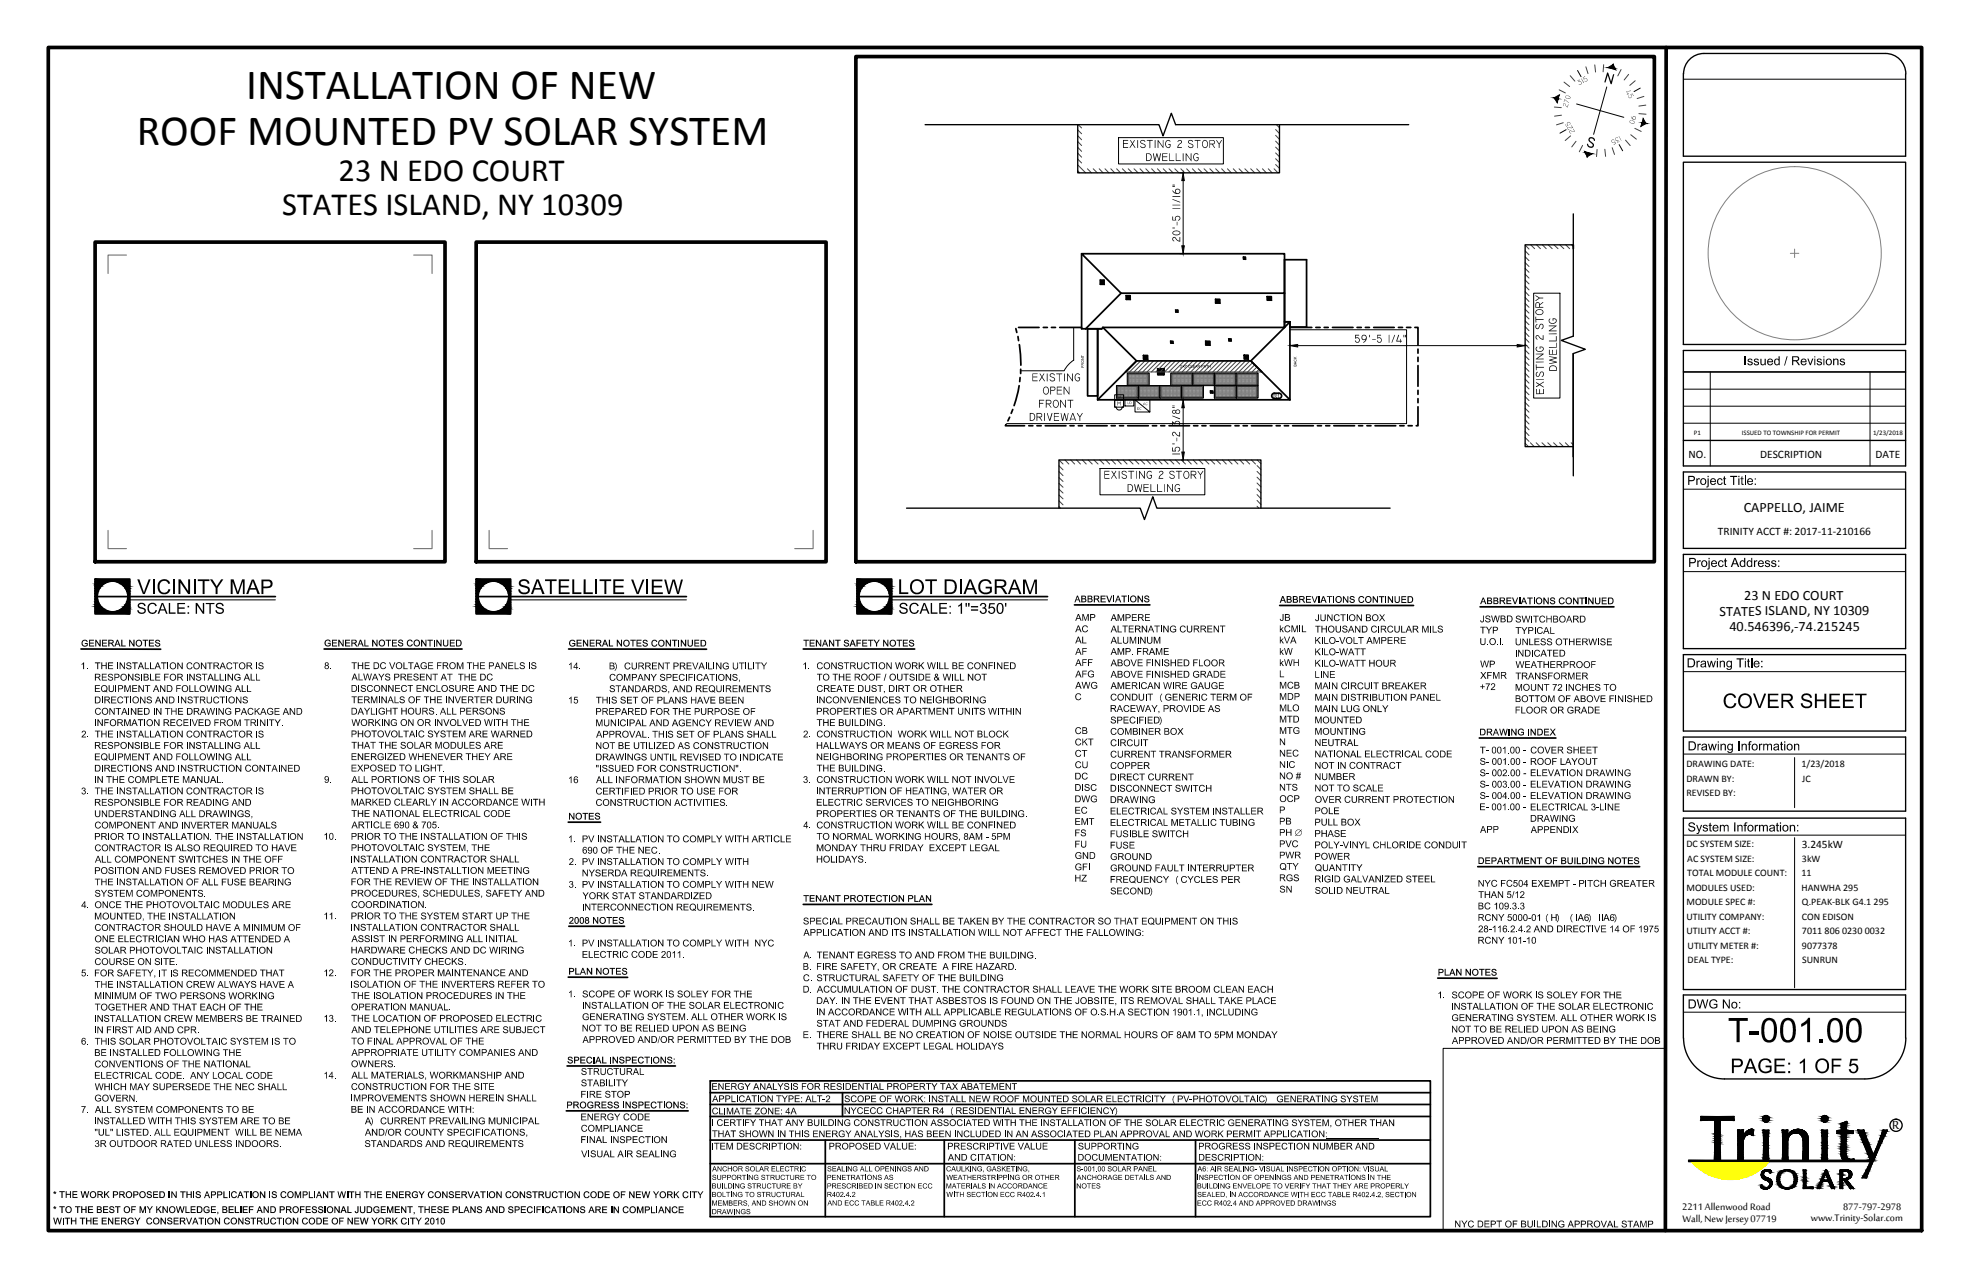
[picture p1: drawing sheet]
<svg xmlns="http://www.w3.org/2000/svg" width="432mm" height="279mm" viewBox="0 0 432 279" stroke-linecap="round" stroke-linejoin="round" font-family="sans-serif">
<defs><g id="words">
<g font-size="9.5">
<text x="53.9" y="21.7">INSTALLATION OF NEW</text>
<text x="29.9" y="31.8">ROOF MOUNTED PV SOLAR SYSTEM</text>
</g>
<g font-size="7.1">
<text x="74.1" y="39.5">23 N EDO COURT</text>
<text x="61.8" y="47.1">STATES ISLAND, NY 10309</text>
<text x="66.6" y="54.6">40.546396,-74.215245</text>
</g>
<text font-size="3.5" x="414.1" y="247.1">R</text>
<g font-size="3.1">
<text x="381.6" y="111.9">CAPPELLO, JAIME</text>
<text x="381.7" y="131.3">23 N EDO COURT</text>
<text x="376.3" y="134.7">STATES ISLAND, NY 10309</text>
<text x="378.5" y="138">40.546396,-74.215245</text>
</g>
<g font-size="2.8">
<text x="368.2" y="264.8">2211 Allenwood Road</text>
<text x="368.2" y="267.3">Wall, New Jersey 07719</text>
<text x="396.3" y="267.2">www.Trinity-Solar.com</text>
<text x="403.4" y="264.7">877-797-2978</text>
</g>
<g font-size="2.5">
<text x="369.6" y="100.2">NO.</text>
<text x="385.2" y="100.2">DESCRIPTION</text>
<text x="410.5" y="100.2">DATE</text>
<text x="376" y="117">TRINITY ACCT #: 2017-11-210166</text>
<text x="394.3" y="185.6">3.245kW</text>
</g>
<g font-size="2.2">
<text x="369.1" y="167.9">DRAWING DATE:</text>
<text x="394.3" y="167.8">1/23/2018</text>
<text x="369.1" y="171">DRAWN BY:</text>
<text x="394.4" y="171">JC</text>
<text x="369.1" y="174.2">REVISED BY:</text>
<text x="369.1" y="185.4">DC SYSTEM SIZE:</text>
<text x="369.3" y="188.6">AC SYSTEM SIZE:</text>
<text x="369.3" y="191.7">TOTAL MODULE COUNT:</text>
<text x="394.3" y="191.7">11</text>
<text x="394.4" y="188.6">3kW</text>
<text x="369.1" y="194.9">MODULES USED:</text>
<text x="394.3" y="194.9">HANWHA 295</text>
<text x="394.4" y="198">Q.PEAK-BLK G4.1 295</text>
<text x="369.1" y="198">MODULE SPEC #:</text>
<text x="369.1" y="201.2">UTILITY COMPANY:</text>
<text x="394.4" y="201.2">CON EDISON</text>
<text x="369.1" y="204.4">UTILITY ACCT #:</text>
<text x="369.3" y="207.6">UTILITY METER #:</text>
<text x="394.4" y="204.4">7011 806 0230 0032</text>
<text x="394.4" y="207.6">9077378</text>
<text x="369.3" y="210.7">DEAL TYPE:</text>
<text x="394.4" y="210.7">SUNRUN</text>
</g>
<g font-size="1.5">
<text x="370.7" y="95.3">P1</text>
<text x="381.2" y="95.3">ISSUED TO TOWNSHIP FOR PERMIT</text>
<text x="409.9" y="95.2">1/23/2018</text>
</g>
</g></defs>
<!-- layer: 0 -->
<g fill="#000" stroke="#000" stroke-width=".22">
<path d="M258.9 37.8l.3 1.7h-.6zM258.6 53.8h.6l-.3 1.7zM282.3 75.6l1.7-.2v.5zM332 75.4l1.8 .2-1.8 .3zM258.9 87.5l.3 1.7h-.6zM258.6 98.9h.6l-.3 1.7zM398.3 258.9h.3zM399.8 258.2h.9zM403.7 257.9h.9zM403.8 256h.5zM404.1 257.9h.6zM404.2 256.3h.8z"/>
<path d="M404.3 257.8h.5zM404.4 257.7h.5zM404.6 256.5h.6zM404.7 257.3h.5zM397.7 260h.2zM400.8 260h.2zM402.7 260h.1zM405 260h.1z"/>
<path d="M272.1 56.3l.5 .4v-.4zM272.1 56.3l.5 .4h-.5z"/>
<path d="M240.8 61.3l.8 .9v-.9zM240.8 61.3l.8 .9h-.8z"/>
<path d="M246.5 64.7l.8 .8v-.8zM246.5 64.7l.8 .8h-.8z"/>
<path d="M250.3 77.8l.8 .8v-.8zM250.3 77.8l.8 .8h-.8z"/>
<path d="M256.2 74.7l.5 .4v-.4zM256.2 74.7l.5 .4h-.5z"/>
<path d="M257.3 67.9l.5 .4v-.4zM257.3 67.9l.5 .4h-.5z"/>
<path d="M263.9 74.7l.9 .8v-.8zM263.9 74.7l.9 .8h-.9z"/>
<path d="M266.1 65.5l.8 .8v-.8zM266.1 65.5l.8 .8h-.8z"/>
<path d="M269 74.2l.4 .4v-.4zM269 74.2l.4 .4h-.4z"/>
<path d="M272.3 77.7l.9 .8v-.8zM272.3 77.7l.9 .8h-.9z"/>
<path d="M277.4 64.9l.8 .8v-.8zM277.4 64.9l.8 .8h-.8z"/>
<path d="M253.4 80.7l1.3 1.2v-1.2zM253.4 80.7l1.3 1.2h-1.3z"/>
<path d="M253.4 80.7l1.3 1.2v-1.2zM253.4 80.7l1.3 1.2h-1.3z"/>
<path d="M265 85.6l.4 .4v-.4zM265 85.6l.4 .4h-.4z"/>
<path d="M397.8 259.9l.4 .1zM397.8 259.9l.4 .1h-.5z"/>
<path d="M397.9 259.8l.4 .1zM397.9 259.8l.4 .1z"/>
<path d="M397.8 259.9h.5zM397.8 259.9h.4z"/>
<path d="M397.9 259.7l.4 .1v-.1zM397.9 259.7l.4 .1h-.4z"/>
<path d="M398 259.5h.3zM398 259.5h.4z"/>
<path d="M398 259.5l.3 .2v-.2zM398 259.5l.3 .2h-.4zM397.9 259.7h.4zM397.9 259.7h.4z"/>
<path d="M398 259.4l.4 .1zM398 259.4l.4 .1z"/>
<path d="M398.1 259.3h.3zM398.1 259.3h.3z"/>
<path d="M398.1 259.3h.3zM398.1 259.3l.3 .1z"/>
<path d="M398.1 259.3h.4zM398.1 259.3h.3z"/>
<path d="M398.2 259.1l.3 .1zM398.2 259.1l.3 .1z"/>
<path d="M398.2 259.2h.3zM398.2 259.2l.3 .1z"/>
<path d="M398.6 258.3h2.1zM398.6 258.3h2.1z"/>
<path d="M398.2 259.1h.4zM398.2 259.1h.3z"/>
<path d="M398.6 258.2h.3zM398.6 258.2h.3zM398.6 258.2h.3zM398.6 258.2h.3zM398.6 258.2h.3zM398.6 258.2h.3z"/>
<path d="M398.6 258.2h.3zM398.6 258.2h.3z"/>
<path d="M398.6 258.2h.5zM398.6 258.2h.5zM398.6 258.2h.5zM398.6 258.2h.5z"/>
<path d="M398.3 258.9l.3 .2v-.2zM398.3 258.9l.3 .2h-.4z"/>
<path d="M398.6 258.2h.3zM398.6 258.2h.3z"/>
<path d="M398.3 258.8l.3 .1v-.1zM398.3 258.8l.3 .1h-.3zM398.3 258.9h.3z"/>
<path d="M398.4 258.7h.3zM398.4 258.7h.3z"/>
<path d="M398.4 258.7h.3zM398.4 258.7l.2 .1z"/>
<path d="M398.7 257.9h.3zM398.7 257.9h.3z"/>
<path d="M398.5 258.5h.3zM398.5 258.5h.4z"/>
<path d="M398.5 258.5h.3zM398.5 258.5h.3z"/>
<path d="M398.5 258.5l.2 .2 .1-.2zM398.5 258.5l.2 .2h-.3z"/>
<path d="M398.9 257.5h.3zM398.9 257.5h.3z"/>
<path d="M398.6 258.2h.3zM398.6 258.2h.3zM398.6 258.2h.3zM398.6 258.2h.3z"/>
<path d="M398.5 258.5h.4zM398.5 258.5h.5z"/>
<path d="M398.6 258.1h.3zM398.6 258.1l.3 .1z"/>
<path d="M398.7 258h.3zM398.7 258h.3z"/>
<path d="M398.7 258h.3zM398.7 258l.2 .1z"/>
<path d="M398.6 258.2h.4zM398.6 258.2h.4zM398.6 258.2h.4zM398.6 258.2h.4zM398.6 258.2h.4zM398.6 258.2h.4zM398.6 258.2h.4zM398.6 258.2h.4zM398.6 258.2h.4zM398.6 258.2h.4z"/>
<path d="M398.8 257.9h.2zM398.8 257.9h.2z"/>
<path d="M398.7 257.9h.3zM398.7 257.9l.3 .1z"/>
<path d="M398.6 258.2h.4zM398.6 258.2h.4zM398.6 258.2h.4zM398.6 258.2h.4zM398.6 258.2h.4zM398.6 258.2h.4zM398.6 258.2h.4zM398.6 258.2h.4z"/>
<path d="M398.8 257.8h.3zM398.8 257.8h.3z"/>
<path d="M398.8 257.8h.3zM398.8 257.8l.2 .1z"/>
<path d="M398.6 258.2h.5zM398.6 258.2h.5zM398.6 258.2h.5zM398.6 258.2h.5zM398.6 258.2h.5zM398.6 258.2h.5zM398.6 258.2h.5zM398.6 258.2h.5z"/>
<path d="M398.9 257.7h.2zM398.9 257.7h.2z"/>
<path d="M398.8 257.7h.3zM398.8 257.7h.3z"/>
<path d="M398.8 257.7h.3zM398.8 257.7l.3 .1z"/>
<path d="M398.6 258.2h.5zM398.6 258.2h.5zM398.6 258.2h.5zM398.6 258.2h.5zM398.6 258.2h.5zM398.6 258.2h.5zM398.6 258.2h.5zM398.6 258.2h.5z"/>
<path d="M398.9 257.6h.2zM398.9 257.6h.2z"/>
<path d="M398.9 257.6h.2zM398.9 257.6l.2 .1z"/>
<path d="M398.6 258.2h.5zM398.6 258.2h.5z"/>
<path d="M398.5 258.5h.6zM398.5 258.5h.8z"/>
<path d="M398.5 258.5h.6zM398.5 258.5h.5z"/>
<path d="M398.9 257.5h.3zM398.9 257.5l.2 .1z"/>
<path d="M398.6 258.2h.6zM398.6 258.2h.6z"/>
<path d="M398.6 258.2h.6zM398.6 258.2h.6z"/>
<path d="M399 257.4h.2zM399 257.4h.2z"/>
<path d="M398.9 257.4h.3zM398.9 257.4h.3z"/>
<path d="M398.9 257.4h.3zM398.9 257.4l.3 .1z"/>
<path d="M399 257.3h.3zM399 257.3h.3z"/>
<path d="M399 257.3h.3zM399 257.3l.2 .1z"/>
<path d="M398.5 258.5h.8zM398.5 258.5h.9z"/>
<path d="M399.3 256.6h.7zM399.3 256.6h.7z"/>
<path d="M399.1 257.1l.2 .1zM399.1 257.1l.2 .1zM399 257.2h.3zM399 257.2h.3z"/>
<path d="M399 257.2h.3zM399 257.2l.3 .1z"/>
<path d="M399.1 257.1h.3zM399.1 257.1h.3z"/>
<path d="M399.1 257.1h.3zM399.1 257.1h.2z"/>
<path d="M398.6 258.2h.8zM398.6 258.2h.8z"/>
<path d="M399.4 256.4h.5zM399.4 256.4h.5z"/>
<path d="M399.1 257h.3zM399.1 257h.3zM399.1 257h.3zM399.1 257h.3z"/>
<path d="M399.1 257h.3zM399.1 257l.3 .1z"/>
<path d="M398.5 258.5h.9zM398.5 258.5h1z"/>
<path d="M399.4 256.3h.5zM399.4 256.3h.5z"/>
<path d="M399.2 256.9h.2zM399.2 256.9h.2z"/>
<path d="M399.1 256.9h.3zM399.1 256.9l.3 .1z"/>
<path d="M398.6 258.2h.8zM398.6 258.2h.8z"/>
<path d="M399.5 256.2h.3zM399.5 256.2h.3z"/>
<path d="M399.2 256.8h.3zM399.2 256.8h.3z"/>
<path d="M399.2 256.8h.3zM399.2 256.8l.2 .1z"/>
<path d="M398.6 258.2h.9zM398.6 258.2h.9z"/>
<path d="M399.5 256.7h.5zM399.5 256.7h.5z"/>
<path d="M399.3 256.7h.2zM399.3 256.7h.2zM399.3 256.7h.2zM399.2 256.7h.3z"/>
<path d="M399.2 256.7h.3zM399.2 256.7l.3 .1z"/>
<path d="M399.5 258.5h1.3zM399.5 258.5h1.3z"/>
<path d="M399.7 257h.5zM399.7 257h.5z"/>
<path d="M399.6 255.9l.1 .1zM399.6 255.9l.1 .1h-.1z"/>
<path d="M399.7 257.1h.5zM399.7 257.1h.5z"/>
<path d="M399.7 257.1h.5zM399.7 257.1h.5zM399.7 257.1h.5zM399.7 257.1h.5z"/>
<path d="M399.6 256h.2zM399.5 256h.3z"/>
<path d="M399.7 257.2h.5zM399.7 257.2h.5z"/>
<path d="M399.5 256l.3 .1zM399.5 256l.3 .1z"/>
<path d="M399.5 256.1h.3zM399.5 256.1h.3zM399.5 256.1h.3zM399.5 256.1h.3z"/>
<path d="M399.5 256.1l.3 .1zM399.5 256.1l.3 .1z"/>
<path d="M399.8 257.3h.5zM399.8 257.3h.5z"/>
<path d="M399.8 257.4h.5zM399.8 257.4h.5z"/>
<path d="M399.5 256.2l.4 .1zM399.5 256.2l.4 .1z"/>
<path d="M399.8 257.4h.5zM399.8 257.4h.5z"/>
<path d="M399.4 256.3h.5zM399.4 256.3h.5z"/>
<path d="M399.4 256.3l.5 .1zM399.4 256.3l.5 .1z"/>
<path d="M399.4 256.4l.6 .1zM399.4 256.4l.6 .1z"/>
<path d="M399.4 256.5h.6zM399.4 256.5h.6z"/>
<path d="M399.4 256.5l.6 .1zM399.4 256.5l.6 .1z"/>
<path d="M399.3 256.6h.7zM399.3 256.6h.7z"/>
<path d="M399.3 256.6l.7 .1zM399.3 256.6l.7 .1z"/>
<path d="M399.3 256.7h.7zM399.3 256.7h.7z"/>
<path d="M399.5 256.7l.6 .1zM399.5 256.7l.6 .1z"/>
<path d="M399.5 256.8h.6zM399.5 256.8h.6z"/>
<path d="M399.6 256.8l.5 .1zM399.6 256.8l.5 .1z"/>
<path d="M399.6 256.9h.5zM399.6 256.9h.5z"/>
<path d="M399.6 256.9l.6 .1zM399.6 256.9l.6 .1z"/>
<path d="M399.6 257h.6zM399.6 257h.6z"/>
<path d="M399.7 257l.5 .1zM399.7 257l.5 .1z"/>
<path d="M399.7 257.1h.5zM399.7 257.1h.5z"/>
<path d="M400.2 258.2h.5zM400.2 258.2h.5z"/>
<path d="M399.7 257.1h.5zM399.7 257.1h.5z"/>
<path d="M399.7 257.1l.5 .1zM399.7 257.1l.5 .1z"/>
<path d="M399.7 257.2h.5zM399.7 257.2h.5z"/>
<path d="M399.7 257.2l.6 .1zM399.7 257.2l.6 .1z"/>
<path d="M400.2 258.5h.6zM400.2 258.5h.6z"/>
<path d="M400.2 258.5h.6zM400.2 258.5h.6z"/>
<path d="M399.8 257.3h.5zM399.8 257.3h.5z"/>
<path d="M399.8 257.3l.5 .1zM399.8 257.3l.5 .1z"/>
<path d="M399.8 257.4h.5zM399.8 257.4h.5z"/>
<path d="M400.3 258.5h.5zM400.3 258.5h.5zM400.3 258.5h.5zM400.3 258.5h.5z"/>
<path d="M400.3 258.6h.5zM400.3 258.6h.5z"/>
<path d="M399.8 257.4l.6 .1zM399.8 257.4l.6 .1z"/>
<path d="M400.3 258.7h.6zM400.3 258.7h.6z"/>
<path d="M399.9 257.5h.5zM399.9 257.5h.5z"/>
<path d="M399.9 257.5l.5 .1zM399.9 257.5l.5 .1z"/>
<path d="M400.4 258.8h.5zM400.4 258.8h.5zM400.4 258.8h.5zM400.4 258.8h.5zM400.4 258.8h.5zM400.4 258.8h.5z"/>
<path d="M399.9 257.6h.5zM399.9 257.6h.5z"/>
<path d="M399.9 257.6l.5 .1zM399.9 257.6l.5 .1z"/>
<path d="M399.9 257.7h.6zM399.9 257.7h.6zM400 257.7h.5zM400 257.7h.5z"/>
<path d="M400.4 258.9h.6zM400.4 258.9h.6z"/>
<path d="M400 257.7l.5 .1zM400 257.7l.5 .1z"/>
<path d="M400 257.8l.5 .1zM400 257.8l.5 .1z"/>
<path d="M400 257.9h.5zM400 257.9h.5z"/>
<path d="M400 257.9h.5zM400 257.9h.5z"/>
<path d="M400 257.9l.6 .1zM400 257.9l.6 .1z"/>
<path d="M400.5 259.2h.6zM400.5 259.2h.6z"/>
<path d="M400.5 259.2h.6zM400.5 259.2h.6z"/>
<path d="M400.1 258h.5zM400.1 258h.5z"/>
<path d="M400.1 258l.5 .1zM400.1 258l.5 .1z"/>
<path d="M400.1 258.1l.5 .1zM400.1 258.1l.5 .1z"/>
<path d="M400.2 258.2h.5zM400.2 258.2h.5z"/>
<path d="M400.2 258.2h.5zM400.2 258.2h.5z"/>
<path d="M400.2 258.2h.5zM400 258.2h.7z"/>
<path d="M400 258.2h.7zM399.9 258.2h.8z"/>
<path d="M399.9 258.2h.8zM399.8 258.2h.9zM399.8 258.2h.9z"/>
<path d="M399.8 258.2h.9zM399.7 258.2h1z"/>
<path d="M399.7 258.2h1zM399.5 258.2h1.2z"/>
<path d="M398.6 258.2l2.1 .1zM398.6 258.2l2.1 .1z"/>
<path d="M398.6 258.3l2.1 .1zM398.6 258.3l2.1 .1z"/>
<path d="M398.5 258.4h2.3zM398.5 258.4h2.3z"/>
<path d="M398.5 258.4h2.3zM398.5 258.4h2.3z"/>
<path d="M398.5 258.4l2.3 .1zM398.5 258.5h2.3z"/>
<path d="M399.5 258.5h1.3zM399.5 258.5h1.3z"/>
<path d="M399.7 258.5h1.1zM399.7 258.5h1.1z"/>
<path d="M399.8 258.5h1zM399.8 258.5h1z"/>
<path d="M399.9 258.5h.9zM399.9 258.5h.9z"/>
<path d="M400 258.5h.8zM400 258.5h.8z"/>
<path d="M400.2 258.5h.6zM400.2 258.5h.6z"/>
<path d="M400.2 258.5h.6zM400.2 258.5h.6z"/>
<path d="M400.3 258.5l.5 .1zM400.3 258.5l.5 .1z"/>
<path d="M400.3 258.6h.5zM400.3 258.6h.5z"/>
<path d="M400.3 258.6h.5zM400.3 258.6h.5z"/>
<path d="M400.3 258.6l.5 .1zM400.3 258.6l.5 .1z"/>
<path d="M400.3 258.7h.6zM400.3 258.7h.6zM400.3 258.7h.6zM400.3 258.7h.6z"/>
<path d="M400.3 258.7h.6zM400.3 258.7h.6z"/>
<path d="M400.3 258.7l.6 .1zM400.3 258.7l.6 .1z"/>
<path d="M400.3 258.8h.6zM400.3 258.8h.6z"/>
<path d="M400.4 258.8h.5zM400.4 258.8h.5z"/>
<path d="M400.4 258.8h.5zM400.4 258.8h.5z"/>
<path d="M400.4 258.8h.5zM400.4 258.8h.5z"/>
<path d="M400.4 258.8l.6 .1zM400.4 258.8l.6 .1z"/>
<path d="M400.4 258.9h.6zM400.4 258.9h.6z"/>
<path d="M400.4 258.9l.6 .1zM400.4 258.9l.6 .1z"/>
<path d="M400.5 259h.5zM400.5 259h.5zM400.5 259h.5zM400.5 259h.5z"/>
<path d="M400.5 259l.5 .1zM400.5 259l.5 .1z"/>
<path d="M400.5 259.1h.6zM400.5 259.1h.6z"/>
<path d="M400.5 259.1h.6zM400.5 259.1h.6zM400.5 259.1h.6zM400.5 259.1h.6z"/>
<path d="M400.5 259.1l.6 .1zM400.5 259.1l.6 .1z"/>
<path d="M400.5 259.2h.6zM400.5 259.2h.6z"/>
<path d="M400.5 259.2l.6 .1zM400.5 259.2l.6 .1zM400.6 259.3h.5zM400.6 259.3h.5zM400.6 259.3h.5zM400.6 259.3h.5z"/>
<path d="M400.6 259.3h.5zM400.6 259.3h.5z"/>
<path d="M400.6 259.3h.5zM400.6 259.3h.5z"/>
<path d="M400.6 259.3l.6 .1zM400.6 259.3l.6 .1z"/>
<path d="M400.6 259.4l.6 .1zM400.6 259.4l.6 .1z"/>
<path d="M400.6 259.5h.6zM400.6 259.5h.6z"/>
<path d="M400.7 259.5l.6 .1-.1-.1zM400.7 259.5l.6 .1h-.6zM400.7 259.6h.6zM400.7 259.6h.6z"/>
<path d="M400.7 259.6l.6 .1v-.1zM400.7 259.6l.6 .1h-.5z"/>
<path d="M400.8 259.7l.5 .1zM400.8 259.7l.5 .1z"/>
<path d="M400.8 259.8l.6 .1zM400.8 259.8l.6 .1z"/>
<path d="M400.8 259.9h.6zM400.8 259.9h.6z"/>
<path d="M400.8 259.9h.6zM400.8 259.9h.6z"/>
<path d="M400.8 259.9l.7 .1zM400.8 259.9l.7 .1z"/>
<path d="M402.7 256h1.7zM402.7 256h1.7z"/>
<path d="M402.7 256h1.8zM402.7 256h1.8zM402.7 256h1.8zM402.7 256h1.8zM402.7 256h1.8zM402.7 256h1.8z"/>
<path d="M402.7 256.1h1.9zM402.7 256.1h1.9zM402.7 256.1h1.9zM402.7 256.1h1.9zM402.7 256.1h1.9zM402.7 256.1h1.9z"/>
<path d="M402.7 256.2h2.2zM402.7 256.2h2.2zM402.7 256.2h2.2zM402.7 256.2h2.2zM402.7 256.2h2.2zM402.7 256.2h2.2z"/>
<path d="M402.7 256.3h.6zM402.7 256.3h.6z"/>
<path d="M402.7 256.3h.6zM402.7 256.3h.6z"/>
<path d="M402.7 256.4h.6zM402.7 256.4h.6z"/>
<path d="M402.7 256.6h.6zM402.7 256.6h.6z"/>
<path d="M402.7 256.6h.6zM402.7 256.6h.6z"/>
<path d="M402.7 256.6h.6zM402.7 256.6h.6z"/>
<path d="M402.7 256.7h.6zM402.7 256.7h.6z"/>
<path d="M402.7 256.9h.6zM402.7 256.9h.6z"/>
<path d="M402.7 257.1h.6zM402.7 257.1h.6z"/>
<path d="M402.7 257.5h.5zM402.7 257.5h.5z"/>
<path d="M402.7 257.6h.5zM402.7 257.6h.5zM402.7 257.6h.5zM402.7 257.6h.5z"/>
<path d="M402.7 257.6h.5zM402.7 257.6h.5z"/>
<path d="M402.7 257.6h.5zM402.7 257.6h.5z"/>
<path d="M402.7 257.6h.5zM402.7 257.6h.5z"/>
<path d="M402.7 257.9h.5zM402.7 257.9h.5z"/>
<path d="M402.7 257.9h1.9zM402.7 257.9h1.9z"/>
<path d="M402.7 257.9h1.9zM402.7 257.9h1.9zM402.7 257.9h1.9zM402.7 257.9h1.9z"/>
<path d="M402.7 258h1.8zM402.7 258h1.8zM402.7 258h1.8zM402.7 258h1.8zM402.7 258h1.8zM402.7 258h1.8z"/>
<path d="M402.7 258h1.7zM402.7 258h1.7zM402.7 258h1.7zM402.7 258h1.7zM402.7 258h1.7zM402.7 258h1.8z"/>
<path d="M402.7 258h1.6zM402.7 258h1.6zM402.7 258h1.6zM402.7 258h1.6zM402.7 258h1.6zM402.7 258h1.7z"/>
<path d="M402.7 258h1.5zM402.7 258h1.5z"/>
<path d="M402.7 258h1.4zM402.7 258h1.4zM402.7 258h1.4zM402.7 258h1.4zM402.7 258h1.4zM402.7 258h1.5z"/>
<path d="M402.7 258.1h1.4zM402.7 258.1h1.4zM402.7 258.1h1.4zM402.7 258.1h1.4z"/>
<path d="M402.7 258.1h.5zM402.7 258.1h.5z"/>
<path d="M402.7 258.1h.5zM402.7 258.1h.5z"/>
<path d="M402.7 258.1h.5zM402.7 258.1h.5z"/>
<path d="M402.7 258.2h.5zM402.7 258.2h.5z"/>
<path d="M402.7 258.2h.5zM402.7 258.2h.5z"/>
<path d="M402.7 258.4h.5zM402.7 258.4h.5z"/>
<path d="M402.7 258.5h.5zM402.7 258.5h.5zM402.7 258.5h.5zM402.7 258.5h.5z"/>
<path d="M402.7 258.6h.5zM402.7 258.6h.5z"/>
<path d="M402.7 256h.2zM402.7 256h.2z"/>
<path d="M402.7 256h.3zM402.7 256h.3z"/>
<path d="M402.7 256h.4zM402.7 256h.4z"/>
<path d="M402.7 257.3l.5 .1zM402.7 257.3l.5 .1z"/>
<path d="M402.7 257.4h.5zM402.7 257.4h.5z"/>
<path d="M402.7 257.4l.5 .1zM402.7 257.4l.5 .1z"/>
<path d="M402.7 257.5h.5zM402.7 257.5h.5zM402.7 257.5h.5zM402.7 257.5h.5z"/>
<path d="M402.7 257.5l.5 .1zM402.7 257.5l.5 .1z"/>
<path d="M402.7 257.6h.5zM402.7 257.6h.5z"/>
<path d="M402.7 257.6l.5 .1zM402.7 257.6l.5 .1z"/>
<path d="M402.7 257.7h.5zM402.7 257.7h.5zM402.7 257.7h.5zM402.7 257.7h.5z"/>
<path d="M402.7 257.7l.5 .1zM402.7 257.7l.5 .1z"/>
<path d="M402.7 257.8l.5 .1zM402.7 257.8l.5 .1z"/>
<path d="M402.7 257.9h.7zM402.7 257.9h.7z"/>
<path d="M402.7 258.1l.5 .1zM402.7 258.1l.5 .1z"/>
<path d="M402.7 258.2h.5zM402.7 258.2h.5z"/>
<path d="M402.7 258.2h.5zM402.7 258.2h.5z"/>
<path d="M402.7 258.2l.5 .1zM402.7 258.2l.5 .1z"/>
<path d="M402.7 258.3h.5zM402.7 258.3h.5z"/>
<path d="M402.7 258.3l.5 .1zM402.7 258.3l.5 .1z"/>
<path d="M402.7 258.4l.5 .1zM402.7 258.4l.5 .1z"/>
<path d="M402.7 258.5h.5zM402.7 258.5h.5z"/>
<path d="M402.7 258.5l.5 .1zM402.7 258.5l.5 .1z"/>
<path d="M402.7 258.6l.5 .1v-.1zM402.7 258.6l.5 .1h-.5z"/>
<path d="M402.7 258.7l.5 .1zM402.7 258.7l.5 .1z"/>
<path d="M402.7 258.8h.5zM402.7 258.8h.5z"/>
<path d="M402.7 258.8l.6 .1zM402.7 258.8l.6 .1z"/>
<path d="M402.7 256.3h.6zM402.7 256.3h.7z"/>
<path d="M402.7 256.3h.6zM402.7 256.3h.6z"/>
<path d="M402.7 256.3h.6zM402.7 256.3h.6z"/>
<path d="M402.7 256.3l.6 .1zM402.7 256.3l.6 .1z"/>
<path d="M402.7 256.4l.6 .1zM402.7 256.4l.6 .1z"/>
<path d="M402.7 256.5l.6 .1zM402.7 256.5l.6 .1z"/>
<path d="M402.7 256.6h.6zM402.7 256.6h.6z"/>
<path d="M402.7 256.6l.6 .1zM402.7 256.6l.6 .1z"/>
<path d="M402.7 256.7h.6zM402.7 256.7h.6z"/>
<path d="M402.7 256.7l.6 .1zM402.7 256.7l.6 .1zM402.7 256.8h.6zM402.7 256.8h.6z"/>
<path d="M402.7 256.8l.6 .1v-.1zM402.7 256.8l.6 .1h-.6z"/>
<path d="M402.7 256.9h.6zM402.7 256.9h.6z"/>
<path d="M402.7 256.9l.6 .2v-.2zM402.7 256.9l.6 .2h-.6z"/>
<path d="M402.7 257.1l.6 .1v-.1zM402.7 257.1l.6 .1h-.6z"/>
<path d="M402.7 257.2h.6zM402.7 257.2h.6z"/>
<path d="M402.7 257.2h.6zM402.7 257.2l.5 .1z"/>
<path d="M402.7 258.9l.6 .1v-.1zM402.7 258.9l.6 .1h-.6z"/>
<path d="M402.7 259l.6 .1zM402.7 259l.6 .1z"/>
<path d="M402.7 259.1h.6zM402.7 259.1h.6z"/>
<path d="M402.7 259.1l.6 .1zM402.7 259.1l.6 .1z"/>
<path d="M402.7 259.2l.6 .1v-.1zM402.7 259.2l.6 .1h-.6zM402.7 259.3h.6zM402.7 259.3h.6z"/>
<path d="M402.7 259.3l.6 .1zM402.7 259.3l.6 .1z"/>
<path d="M402.7 259.4h.6zM402.7 259.4h.6zM402.7 259.4h.6zM402.7 259.4h.6z"/>
<path d="M402.7 259.4l.6 .1zM402.7 259.4l.6 .1z"/>
<path d="M402.7 259.5l.6 .1zM402.7 259.5l.6 .1zM402.7 259.6h.6zM402.7 259.6h.6z"/>
<path d="M402.7 259.6h.6zM402.7 259.6h.6z"/>
<path d="M402.7 259.6l.6 .1zM402.7 259.6l.6 .1z"/>
<path d="M402.7 259.7l.6 .1zM402.7 259.7l.6 .1z"/>
<path d="M402.7 259.8l.6 .1zM402.7 259.8l.6 .1z"/>
<path d="M402.7 259.9h.6zM402.7 259.9h.6z"/>
<path d="M402.7 259.9l.6 .1zM402.7 259.9l.6 .1z"/>
<path d="M402.7 256h.6zM402.7 256h.6z"/>
<path d="M403.4 256h1zM403.4 256h1z"/>
<path d="M402.7 256h.7zM402.7 256h.7z"/>
<path d="M403.5 258.1h.6zM403.5 258.1h.6z"/>
<path d="M403.5 258.1h.6zM403.5 258.1h.6z"/>
<path d="M403.5 258.1h.6zM403.5 258.1h.6z"/>
<path d="M402.7 256.2h.8zM402.7 256.2h.9z"/>
<path d="M402.7 256.2h.8zM402.7 256.2l.7 .1z"/>
<path d="M403.5 258.2h.6zM403.5 258.2h.6zM403.5 258.2h.6zM403.5 258.2h.6z"/>
<path d="M402.7 257.9h.8zM402.7 257.9h.8z"/>
<path d="M402.7 256.2h.9zM402.7 256.2h.9zM402.7 256.2h.9zM402.7 256.2h1.1z"/>
<path d="M403.6 258.3h.7zM403.6 258.3h.7z"/>
<path d="M403.7 257.9h.9zM403.7 257.9h.9z"/>
<path d="M402.7 257.9h1zM402.7 257.9h1z"/>
<path d="M403.7 256h.6zM403.8 256h.5zM403.8 256h.5zM403.8 256h.5zM403.8 256h.5zM403.8 256h.5zM403.8 256h.5zM403.8 256h.5zM403.8 256h.5zM403.8 256h.5zM403.8 256h.5z"/>
<path d="M403.7 256h.6zM403.7 256h.6z"/>
<path d="M403.8 256h.4zM403.8 256h.4z"/>
<path d="M403.9 256h.2zM403.9 256h.2zM403.9 256h.2zM403.9 256h.2zM403.9 256h.2zM403.9 256h.2zM403.9 256h.2z"/>
<path d="M403.9 256h.2zM403.9 256h.2zM403.9 256h.2zM403.9 256h.2zM403.9 256h.2z"/>
<path d="M404 257.9h.7zM404 257.9h.7z"/>
<path d="M404 256h.1zM404 256h.1zM404 256h.1zM404 256h.1zM404 256h.1zM404 256h.1zM404 256h.1zM404 256h.1zM404 256h.1z"/>
<path d="M404 256h.1zM403.9 256h.2zM403.9 256h.2zM403.9 256h.2z"/>
<path d="M402.7 258h1.4zM402.7 258h1.4zM402.7 258h1.4zM402.7 258h1.4z"/>
<path d="M402.7 258h1.4zM402.7 258l1.4 .1zM402.7 258.1h1.4zM402.7 258.1h1.4zM402.7 258.1h1.4zM402.7 258.1h1.4z"/>
<path d="M402.7 258.1h1.4zM402.7 258.1h1.4zM402.7 258.1h1.4zM402.7 258.1h1.4z"/>
<path d="M402.7 258.1h1.4zM402.7 258.1h1.4zM402.7 258.1h1.4zM402.7 258.1h1.4z"/>
<path d="M403.5 258.1l.6 .1zM403.5 258.1l.6 .1z"/>
<path d="M403.5 258.2h.6zM403.5 258.2h.6z"/>
<path d="M403.5 258.2h.7zM403.5 258.2h.7z"/>
<path d="M403.9 256h.3zM403.9 256h.3z"/>
<path d="M403.9 256h.3zM403.8 256h.4zM403.8 256h.4zM403.8 256h.4zM403.8 256h.4zM403.8 256h.4zM403.8 256h.4zM403.8 256h.4z"/>
<path d="M404.2 256.3h.8zM404.2 256.3h.8z"/>
<path d="M402.7 258h1.5zM402.7 258h1.5zM402.7 258h1.5zM402.7 258h1.5z"/>
<path d="M403.5 258.2h.7zM403.5 258.2h.7z"/>
<path d="M403.6 258.2l.7 .1zM403.6 258.2l.7 .1z"/>
<path d="M403.8 256h.4zM403.8 256h.4z"/>
<path d="M403.8 256h.4zM403.8 256h.4zM403.8 256h.4zM403.8 256h.4zM403.8 256h.4zM403.8 256h.4zM403.8 256h.4zM403.8 256h.4zM403.8 256h.4zM403.8 256h.4z"/>
<path d="M403.8 256h.4zM403.8 256h.4z"/>
<path d="M402.7 258h1.5zM402.7 258h1.6z"/>
<path d="M402.7 258h1.6zM402.7 258h1.6z"/>
<path d="M402.7 258h1.6zM402.7 258h1.6zM402.7 258h1.6zM402.7 258h1.6z"/>
<path d="M403.6 258.3l.7 .1zM403.6 258.3l.7 .1z"/>
<path d="M403.7 256h.6zM403.7 256h.6zM403.7 256h.6zM403.7 256h.6z"/>
<path d="M403.7 256h.6zM403.7 256h.6z"/>
<path d="M403.7 256h.7zM403.6 256h.8zM403.6 256h.8zM403.6 256h.8z"/>
<path d="M404.3 256.3h.7zM404.3 256.3h.7zM404.3 256.3h.7zM404.3 256.3h.7z"/>
<path d="M403.7 258.4h.7zM403.7 258.4h.7z"/>
<path d="M403.6 256h.8zM403.6 256h.8z"/>
<path d="M403.6 256h.8zM403.5 256h.9z"/>
<path d="M402.7 258h1.7zM402.7 258h1.7zM402.7 258h1.7zM402.7 258h1.7z"/>
<path d="M403.7 258.4l.7 .1zM403.7 258.4l.7 .1z"/>
<path d="M404.4 259.2h.6zM404.4 259.2h.6z"/>
<path d="M403.5 256h.9zM403.5 256h.9zM403.5 256h.9zM403.5 256h.9z"/>
<path d="M403.5 256h.9zM403.4 256h1z"/>
<path d="M404.4 256.3h.7zM404.4 256.3h.7zM404.4 256.3h.7zM404.4 256.3h.7z"/>
<path d="M402.7 256h1.7zM402.7 256h1.7zM402.7 256h1.7zM402.7 256h1.7z"/>
<path d="M404.4 257.7h.5zM404.4 257.7h.5zM404.4 257.7h.5zM404.4 257.7h.5z"/>
<path d="M402.7 258h1.7zM402.7 258h1.7zM402.7 258h1.7zM402.7 258h1.7z"/>
<path d="M403.8 258.5h.6zM403.8 258.5h.6z"/>
<path d="M403.8 258.5l.7 .1zM403.8 258.5l.7 .1z"/>
<path d="M403.9 258.6h.6zM403.9 258.6h.6z"/>
<path d="M402.7 256h1.8zM402.7 256h1.8zM402.7 256h1.8zM402.7 256h1.8z"/>
<path d="M404.5 256.4h.6zM404.5 256.4h.6z"/>
<path d="M404.5 256.5h.7zM404.6 256.5h.6zM404.6 256.5h.6z"/>
<path d="M404.5 257.6h.5zM404.5 257.6h.5z"/>
<path d="M404.5 257.6h.5zM404.5 257.6h.5z"/>
<path d="M402.7 257.9h1.8zM402.7 257.9h1.8zM402.7 257.9h1.8zM402.7 257.9h1.9z"/>
<path d="M402.7 257.9l1.8 .1zM402.7 257.9l1.8 .1z"/>
<path d="M403.9 258.6l.6 .1zM403.9 258.6l.6 .1z"/>
<path d="M403.9 258.7h.7zM403.9 258.7h.7z"/>
<path d="M402.7 256h1.9zM402.7 256h1.9z"/>
<path d="M402.7 256l1.9 .1zM402.7 256l1.9 .1z"/>
<path d="M404.6 257.5h.5zM404.6 257.5h.5z"/>
<path d="M402.7 257.9h1.9zM402.7 257.9h1.9z"/>
<path d="M404.6 257.5h.5zM404.6 257.5h.5z"/>
<path d="M403.8 257.9h.8zM403.7 257.9h.9zM403.7 257.9h.9z"/>
<path d="M404 258.7h.6zM404 258.7h.6z"/>
<path d="M404 258.7l.6 .1zM404 258.7l.6 .1z"/>
<path d="M404 258.8h.7zM404 258.8h.7z"/>
<path d="M402.7 256.1h2zM402.7 256.1h2zM402.7 256.1h2zM402.7 256.1h2z"/>
<path d="M404.7 256.6h.5zM404.7 256.6h.5zM404.7 256.6h.5zM404.7 256.6h.5z"/>
<path d="M404 257.9h.7zM403.9 257.9h.8zM403.9 257.9h.8zM403.9 257.9h.8z"/>
<path d="M403.9 257.9h.8zM403.8 257.9h.9z"/>
<path d="M403.8 257.9h.9zM403.8 257.9h.8zM403.8 257.9h.8zM403.8 257.9h.8z"/>
<path d="M402.7 256.1h2zM402.7 256.1h2zM402.7 256.1h2zM402.7 256.1h2z"/>
<path d="M402.7 256.1h2zM402.7 256.1h2z"/>
<path d="M404.7 256.6h.5zM404.7 256.6h.5z"/>
<path d="M404.7 256.7h.5zM404.7 256.7h.5z"/>
<path d="M404.7 257.3h.5zM404.7 257.3h.5z"/>
<path d="M404.7 257.3h.5zM404.7 257.3h.5z"/>
<path d="M404.7 257.4h.5zM404.7 257.4h.5z"/>
<path d="M404.1 257.8l.6 .1zM404.1 257.8l.6 .1zM404 257.9h.7z"/>
<path d="M404 257.9h.7zM404 257.9h.7z"/>
<path d="M404.1 258.8h.6zM404.1 258.8h.6z"/>
<path d="M404.1 258.8l.6 .1zM404.1 258.8l.6 .1z"/>
<path d="M404.1 258.9h.6zM404.1 258.9h.6z"/>
<path d="M404.7 259.6h.6zM404.7 259.6h.6z"/>
<path d="M402.7 256.1h2zM402.7 256.1h2zM402.7 256.1h2zM402.7 256.1h2z"/>
<path d="M404.7 256.8h.5zM404.7 256.8h.5z"/>
<path d="M404.7 256.8h.5zM404.7 256.8h.5zM404.7 256.8h.5zM404.7 256.8h.5z"/>
<path d="M404.7 256.9h.6zM404.7 256.9h.6z"/>
<path d="M404.7 257h.6zM404.7 257h.6z"/>
<path d="M404.7 257h.5zM404.7 257h.5zM404.7 257h.5zM404.7 257h.5z"/>
<path d="M404.7 257h.5zM404.7 257h.5z"/>
<path d="M404.7 257.1h.5zM404.7 257.1h.5z"/>
<path d="M404.7 257.2h.5zM404.7 257.2h.5z"/>
<path d="M404.7 257.2h.5zM404.7 257.2h.5z"/>
<path d="M404.2 257.8h.5zM404.2 257.8h.6z"/>
<path d="M404.2 257.8h.5zM404.1 257.8h.6zM404.1 257.8h.6zM404.1 257.8h.6z"/>
<path d="M404.1 257.8h.6zM404.1 257.8h.6z"/>
<path d="M404.1 257.8h.6zM404.1 257.8h.6z"/>
<path d="M404.1 258.9l.7 .1zM404.1 258.9l.7 .1z"/>
<path d="M402.7 256.1h2.1zM402.7 256.1h2.1zM402.7 256.1h2.1zM402.7 256.1h2.1z"/>
<path d="M402.7 256.1l2.1 .1zM402.7 256.1l2.1 .1zM402.7 256.2h2.1zM402.7 256.2h2.1zM402.7 256.2h2.1zM402.7 256.2h2.1zM402.7 256.2h2.1zM402.7 256.2h2.1z"/>
<path d="M404.2 257.8h.6zM404.2 257.8h.6z"/>
<path d="M404.2 257.8h.6zM404.2 257.8h.6z"/>
<path d="M404.2 257.8h.6zM404.2 257.8h.6z"/>
<path d="M404.1 259h.7zM404.1 259h.7z"/>
<path d="M404.3 257.7l.5 .1zM404.3 257.7l.5 .1zM404.2 257.8h.6z"/>
<path d="M404.2 259l.7 .1zM404.2 259l.7 .1z"/>
<path d="M402.7 256.2h2.2zM402.7 256.2h2.2zM402.7 256.2h2.2zM402.7 256.2h2.2zM402.7 256.2h2.2zM402.7 256.2h2.2zM402.7 256.2h2.2zM402.7 256.2h2.2z"/>
<path d="M404.4 257.7h.5zM404.4 257.7h.5z"/>
<path d="M404.4 257.7h.5zM404.4 257.7h.5z"/>
<path d="M404.4 257.7h.5zM404.3 257.7h.6zM404.3 257.7h.6zM404.3 257.7h.6z"/>
<path d="M404.3 257.7h.6zM404.3 257.7h.5zM404.3 257.7h.5zM404.3 257.7h.5z"/>
<path d="M404.2 259.1h.7zM404.2 259.1h.7z"/>
<path d="M403.8 256.2h1.1zM403.8 256.2h1.1z"/>
<path d="M403.9 256.2h1zM403.9 256.2h1z"/>
<path d="M404.3 259.1h.6zM404.3 259.1h.6z"/>
<path d="M404.3 259.1l.7 .1zM404.3 259.1l.7 .1z"/>
<path d="M404 256.2l.9 .1zM404 256.2l.9 .1z"/>
<path d="M404 256.3h.9zM404 256.3h.9z"/>
<path d="M404.1 256.3h.8zM404.1 256.3h.8z"/>
<path d="M404.1 256.3h.9zM404.1 256.3h.9z"/>
<path d="M404.4 257.7h.5zM404.4 257.7h.5zM404.4 257.7h.5zM404.4 257.7h.5zM404.4 257.7h.5zM404.4 257.7h.5zM404.4 257.7h.5z"/>
<path d="M404.2 256.3h.8zM404.2 256.3h.8zM404.2 256.3h.8z"/>
<path d="M404.3 256.3h.7zM404.3 256.3h.7z"/>
<path d="M404.5 257.6h.5zM404.5 257.6h.5zM404.5 257.6h.5zM404.5 257.6h.5zM404.5 257.6h.5zM404.5 257.6h.5z"/>
<path d="M404.5 257.6l.5 .1zM404.5 257.6l.5 .1z"/>
<path d="M404.5 257.7h.5zM404.4 257.7h.5z"/>
<path d="M404.4 259.2l.6 .1zM404.4 259.2l.6 .1z"/>
<path d="M404.3 256.3h.7zM404.3 256.3h.7z"/>
<path d="M404.4 256.3h.7zM404.4 256.3h.7z"/>
<path d="M404.6 257.6h.4zM404.5 257.6h.5z"/>
<path d="M404.5 257.6h.5zM404.5 257.6h.5z"/>
<path d="M404.4 259.3h.7zM404.4 259.3h.7z"/>
<path d="M404.4 256.3l.7 .1zM404.4 256.3l.7 .1z"/>
<path d="M404.6 257.5h.5zM404.6 257.5h.5z"/>
<path d="M404.6 257.5h.5zM404.6 257.5h.5z"/>
<path d="M404.6 257.5h.5zM404.6 257.5h.5zM404.6 257.5h.5zM404.6 257.5h.5z"/>
<path d="M404.6 257.5h.5zM404.6 257.5l.4 .1z"/>
<path d="M404.4 259.3l.7 .1zM404.4 259.3l.7 .1z"/>
<path d="M404.4 256.4h.7zM404.4 256.4h.7z"/>
<path d="M404.4 256.4h.7zM404.4 256.4h.7z"/>
<path d="M404.5 256.4h.6zM404.5 256.4h.6z"/>
<path d="M404.5 256.4h.6zM404.5 256.4h.6z"/>
<path d="M404.5 256.4l.7 .1zM404.5 256.4l.7 .1zM404.5 256.5h.7z"/>
<path d="M404.7 257.4h.4zM404.7 257.4h.5z"/>
<path d="M404.7 257.4h.4zM404.6 257.4h.5z"/>
<path d="M404.6 257.4l.5 .1zM404.6 257.4l.5 .1z"/>
<path d="M404.5 259.4l.7 .1zM404.5 259.4l.7 .1z"/>
<path d="M404.6 256.5h.6zM404.6 256.5h.6zM404.6 256.5h.6z"/>
<path d="M404.7 257.4h.5zM404.7 257.4h.5z"/>
<path d="M404.7 257.4h.5zM404.7 257.4h.5zM404.7 257.4h.5zM404.7 257.4h.5zM404.7 257.4h.5zM404.7 257.4h.5z"/>
<path d="M404.7 257.4h.5zM404.7 257.4h.5z"/>
<path d="M404.6 259.5h.6zM404.6 259.5h.6z"/>
<path d="M404.6 256.5h.6zM404.6 256.5h.6zM404.6 256.5h.6zM404.6 256.5h.6z"/>
<path d="M404.6 256.5l.6 .1zM404.6 256.5l.6 .1zM404.6 256.6h.6zM404.6 256.6h.6z"/>
<path d="M404.6 256.6h.6zM404.6 256.6h.6z"/>
<path d="M404.7 256.6h.5zM404.7 256.6h.5z"/>
<path d="M404.7 256.6h.5zM404.7 256.6h.5z"/>
<path d="M404.7 256.6h.5zM404.7 256.6h.5zM404.7 256.6h.5zM404.7 256.6h.5z"/>
<path d="M404.7 257.2h.5zM404.7 257.2h.5z"/>
<path d="M404.7 257.2l.5 .1zM404.7 257.2l.5 .1zM404.7 257.3h.5z"/>
<path d="M404.7 257.3h.5zM404.7 257.3h.5zM404.7 257.3h.5zM404.7 257.3h.5z"/>
<path d="M404.7 257.3l.5 .1zM404.7 257.3l.5 .1z"/>
<path d="M404.7 256.6l.5 .1zM404.7 256.6l.5 .1zM404.7 256.7h.5zM404.7 256.7h.5z"/>
<path d="M404.7 256.7h.5zM404.7 256.7h.5z"/>
<path d="M404.7 256.7h.5zM404.7 256.7h.5z"/>
<path d="M404.7 256.7l.5 .1zM404.7 256.7l.5 .1zM404.7 256.8h.5zM404.7 256.8h.5z"/>
<path d="M404.7 256.8h.5zM404.7 256.8h.5z"/>
<path d="M404.7 256.8l.5 .1zM404.7 256.8l.5 .1zM404.7 256.9h.5zM404.7 256.9h.5z"/>
<path d="M404.7 256.9h.5zM404.7 256.9h.5zM404.7 256.9h.5zM404.7 256.9h.5z"/>
<path d="M404.7 257l.5 .1zM404.7 257l.5 .1z"/>
<path d="M404.7 257.1h.5zM404.7 257.1h.5zM404.7 257.1h.5zM404.7 257.1h.5z"/>
<path d="M404.7 257.1h.5zM404.7 257.1h.5zM404.7 257.1h.5zM404.7 257.1h.5zM404.7 257.1h.5zM404.7 257.1h.5z"/>
<path d="M404.7 257.1l.5 .1zM404.7 257.1l.5 .1z"/>
<path d="M404.7 257.2h.5zM404.7 257.2h.5z"/>
<path d="M404.6 259.5l.7 .1zM404.6 259.5l.7 .1z"/>
<path d="M404.7 256.9h.6zM404.7 256.9h.6z"/>
<path d="M404.7 256.9h.6zM404.7 256.9h.6z"/>
<path d="M404.7 256.9l.6 .1zM404.7 256.9l.6 .1z"/>
<path d="M404.7 257h.6zM404.7 257h.5z"/>
<path d="M404.7 259.6h.6zM404.7 259.6h.6z"/>
<path d="M404.7 259.6l.7 .1zM404.7 259.6l.7 .1z"/>
<path d="M404.7 259.7h.7zM404.7 259.7h.7z"/>
<path d="M404.8 259.7l.7 .1zM404.8 259.7l.7 .1z"/>
<path d="M404.8 259.8l.7 .1zM404.8 259.8l.7 .1z"/>
<path d="M404.8 259.9l.8 .1-.1-.1zM404.8 259.9l.8 .1h-.7zM404.9 260h.7zM404.9 260h.7z"/>
<path d="M404.9 260h.8zM404.9 260h.8z"/>
<path d="M397.7 260h.2zM397.7 260h.2z"/>
<path d="M397.7 260h.2zM397.7 260h.3z"/>
<path d="M398 260h.2zM398 260h.2z"/>
<path d="M398 260h.2zM398 260h.2z"/>
<path d="M402.7 260h.1zM402.7 260h.3z"/>
<path d="M403.1 260h.2zM403.1 260h.2z"/>
<path d="M403 260h.3zM403 260h.3z"/>
</g>
<!-- layer: R - ROOF LINES -->
<g fill="none" stroke="#000" stroke-width=".38">
<path d="M236.7 55.5h44.4v8.6h-35.8zM236.7 55.5v16.4h4.4l.3-.3M272.1 56.3h.5v.4h-.5zM238 71.9v14.7h2.2v-14.7v15.6M240.8 61.3h.8v.9h-.8zM241.4 71.6l7.3 7.4M245.3 64.1l-7.7 7.8M246.5 64.7h.8v.8h-.8zM248.7 79h25.1M248.7 79l-8.5 8.5M250.3 77.8h.8v.8h-.8zM256.2 74.7h.5v.4h-.5z"/>
<path d="M257.3 67.9h.5v.4h-.5zM263.9 74.7h.9v.8h-.9zM266.1 65.5h.8v.8h-.8zM269 74.2h.4v.4h-.4zM272.3 77.7h.9v.8h-.9zM277.4 64.9h.8v.8h-.8zM281.1 71.6l-7.3 7.4 8.5 8.5M281.1 64.1v7.5M282.3 70.4h-1.2v1.2h-39.7M282.3 70.4h-1.2v-13.6h4.8v14.8h-3.6M282.3 70.4v17.1M282.3 70.4l-1.2 1.2"/>
<path d="M240.2 87.5h42.1M253.4 81.9h1.3zM253.4 80.7h1.3zM253.4 80.7v1.2M254.7 80.7v1.2M265 85.6h.4v.4h-.4z"/>
</g>
<!-- layer: 0 -->
<g fill="none" stroke="#404040" stroke-width=".22">
<path d="M235.9 28.4l.8 .9M235.9 29.7l.8 .9M235.9 31l.8 .8M235.9 32.2l.8 .9M235.9 33.5l.8 .9M235.9 34.8l.8 .9M235.9 36.1l1.7 1.7M235.9 37.4l.4 .4M236 27.3l.7 .7M238 36.9l.9 .9M239.3 36.9l.8 .9M240.6 36.9l.8 .9"/>
<path d="M241.8 36.9l.9 .9M243.1 36.9l.9 .9M244.4 36.9l.8 .9M245.6 36.9l.9 .9M246.9 36.9l.9 .9M248.2 36.9l.9 .9M249.5 36.9l.8 .9M250.8 36.9l.8 .9M252 36.9l.9 .9M253.3 36.9l.9 .9M254.6 36.9l.9 .9M255.8 36.9l.9 .9"/>
<path d="M257.1 36.9l.9 .9M258.4 36.9l.9 .9M259.7 36.9l.8 .9M261 36.9l.8 .9M262.2 36.9l.9 .9M263.5 36.9l.9 .9M264.8 36.9l.9 .9M266.1 36.9l.8 .9M267.4 36.9l.8 .9M268.6 36.9l.9 .9M269.9 36.9l.8 .9M271.2 36.9l.9 .9"/>
<path d="M272.4 36.9l.9 .9M273.7 36.9l.9 .9M275 36.9l.9 .9M276.3 36.9l.8 .9M277.6 36.9l.8 .9M278.8 36.9l.9 .9M279.2 28.3l.8 .9M279.2 29.6l.8 .9M279.2 30.9l.8 .9M279.2 32.2l.8 .8M279.2 33.5l.8 .8M279.2 34.7l.8 .9"/>
<path d="M279.2 36l.8 .8M279.3 27.3l.7 .7M333.8 53.6l.8 .9M333.8 54.9l.8 .9M333.8 56.2l.8 .8M333.8 57.5l.8 .8M333.8 58.7l.8 .9M335 53.6l.9 .8M336.3 53.6l.8 .8M337.6 53.6l.8 .8M338.8 53.6l.9 .8M340.1 53.6l.9 .8"/>
<path d="M341.4 53.6l.9 .8M342.7 53.6l.8 .8M343.9 53.6l.4 .3M249.6 79l-2.4 2.4M250.6 79l-2.4 2.4M251.5 79l-2.4 2.4M252.5 79l-2.4 2.4M253.4 79l-2.4 2.4M254.4 79l-2.4 2.4M255.3 79l-2.3 2.4M256.3 79l-2.4 2.4M257.2 79l-2.3 2.4"/>
<path d="M258.2 79l-2.4 2.4M259.2 79l-2.4 2.4M260.1 79l-2.3 2.4M261.1 79l-2.4 2.4M262.1 79l-2.4 2.4M263 79l-2.4 2.4M264 79l-2.4 2.4M264.9 79l-2.4 2.4M265.9 79l-2.4 2.4M266.9 79l-2.5 2.4M267.8 79l-2.4 2.4M268.8 79l-2.5 2.4"/>
<path d="M269.7 79l-2.4 2.4M270.7 79l-2.4 2.4M271.6 79l-2.4 2.4M272.6 79l-2.4 2.4M273.5 79l-2.4 2.4M274.1 79.3l-2 2.1M274.6 79.8l-1.6 1.6M333.8 60l.8 .8M333.8 61.3l.8 .8M333.8 62.5l.8 .9M333.8 63.8l.8 .9M333.8 65.1l.8 .9"/>
<path d="M333.8 66.4l.8 .8M333.8 67.7l.8 .8M333.8 68.9l.8 .9M333.8 70.2l.8 .8M333.8 71.5l.8 .9M333.8 72.7l.8 .9M333.8 74l.8 .9M333.8 75.3l.8 .9M333.8 76.6l.8 .8M333.8 77.9l.8 .8M333.8 79.1l.8 .9M246.3 81.4h29.9"/>
<path d="M275.1 80.3l-1.1 1.1M275.6 80.8l-.6 .6M276 81.3l-.1 .1M333.8 94.4l.8 .9M333.8 80.4l.8 .9M333.8 81.7l.8 .9M333.8 82.9l.8 .9M333.8 84.2l.8 .9M333.8 85.5l.8 .9M333.8 86.8l.8 .8M333.8 88.1l.8 .8M333.8 89.3l.8 .9"/>
<path d="M333.8 90.6l.8 .9M333.8 91.9l.8 .9M333.8 93.1l.8 .9M333.8 95.7l.8 .9M333.8 97l.7 .7M334.9 96.9l.9 .8M336.2 96.9l.8 .8M337.5 96.9l.9 .8M338.7 96.9l.9 .8M340 96.9l.9 .8M341.3 96.9l.9 .8M342.6 96.9l.8 .8"/>
<path d="M343.9 96.9l.4 .4M231.8 100.6l.8 .9M231.8 101.9l.8 .9M231.8 103.2l.8 .9M231.8 104.5l.8 .8M231.8 105.8l.8 .8M231.8 107l.8 .9M231.8 108.3l.8 .8M231.8 109.6l.8 .9M231.8 110.8l.3 .4M233.1 100.6l.8 .9M234.3 100.6l.9 .9"/>
<path d="M235.6 100.6l.9 .9M236.9 100.6l.8 .9M238.2 100.6l.8 .9M239.4 100.6l.9 .9M240.7 100.6l.9 .9M242 100.6l.9 .9M243.3 100.6l.8 .9M244.5 100.6l.9 .9M245.8 100.6l.9 .9M247.1 100.6l.9 .9M248.4 100.6l.8 .9M249.6 100.6l.9 .9"/>
<path d="M250.9 100.6l.9 .9M252.2 100.6l.9 .9M253.5 100.6l.8 .9M254.7 100.6l.9 .9M256 100.6l.9 .9M257.3 100.6l.9 .9M258.6 100.6l.8 .9M259.9 100.6l.8 .9M261.1 100.6l.9 .9M262.4 100.6l.9 .9M263.7 100.6l.9 .9M265 100.6l.8 .9"/>
<path d="M266.2 100.6l.9 .9M267.5 100.6l.9 .9M268.8 100.6l.8 .9M270.1 100.6l.8 .9M271.3 100.6l.9 .9M272.6 100.6l.9 .9M273.9 100.6l.9 .9M275.1 101.9l.9 .8M275.1 103.1l.9 .9M275.1 104.4l.9 .9M275.1 105.7l.9 .8M275.1 106.9l.9 .9"/>
<path d="M275.1 108.2l.9 .9M275.1 109.5l.9 .9M275.1 110.8l.4 .4M275.2 100.6l.8 .8"/>
</g>
<!-- layer: E - MODULE -->
<path d="M244.4 84.4h4.7v2.7h-4.7zM246.7 81.7h4.7v2.6h-4.7zM249.1 84.4h4.7v2.7h-4.7zM253.9 84.4h4.7v2.7h-4.7zM256.3 81.7h4.7v2.6h-4.7zM258.6 84.4h4.7v2.7h-4.7zM261.1 81.7h4.7v2.6h-4.7zM265.8 81.7h4.7v2.6h-4.7zM265.8 84.4h4.7v2.7h-4.7zM270.6 84.4h4.7v2.7h-4.7zM270.6 81.7h4.7v2.6h-4.7z" fill="none" stroke="#000" stroke-width=".22"/>
<!-- layer: MODULE FRAME -->
<path d="M244.4 84.4h4.7v2.7h-4.7zM246.7 81.7h4.7v2.6h-4.7zM249.1 84.4h4.7v2.7h-4.7zM253.9 84.4h4.7v2.7h-4.7zM256.3 81.7h4.7v2.6h-4.7zM258.6 84.4h4.7v2.7h-4.7zM261.1 81.7h4.7v2.6h-4.7zM265.8 81.7h4.7v2.6h-4.7zM265.8 84.4h4.7v2.7h-4.7zM270.6 84.4h4.7v2.7h-4.7zM270.6 81.7h4.7v2.6h-4.7z" fill="none" stroke="#000" stroke-width=".3"/>
<!-- layer: MODULE HATCH -->
<g fill="none" stroke="#808080" stroke-width=".22">
<path d="M244.5 84.7h.1M244.5 85h.1M244.5 85.3h.1M244.5 85.6h.1M244.5 85.8h.1M244.5 86.1h.1M244.5 86.4h.1M244.5 86.7h.1M244.6 84.7h.2M244.6 85.3h.2M244.6 85.8h.2M244.6 86.4h.2"/>
<path d="M244.6 84.6v.3M244.8 85h-.2v.5M244.8 85.6h-.2v.4M244.8 86.1h-.2v.5M244.8 86.7h-.2v.1M244.9 84.7h.2M244.9 85.3h.2M244.9 85.8h.2M244.9 86.4h.2M244.9 84.6v.3M245.1 85h-.2v.5M245.1 85.6h-.2v.4"/>
<path d="M245.1 86.1h-.2v.5M245.1 86.7h-.2v.1M245.2 84.7h.2M245.2 85.3h.2M245.2 85.8h.2M245.2 86.4h.2M245.2 84.6v.3M245.4 85h-.2v.5M245.4 85.6h-.2v.4M245.4 86.1h-.2v.5M245.4 86.7h-.2v.1M245.5 84.7h.2"/>
<path d="M245.5 85.3h.2M245.5 85.8h.2M245.5 86.4h.2M245.5 84.6v.3M245.7 85h-.2v.5M245.7 85.6h-.2v.4M245.7 86.1h-.2v.5M245.7 86.7h-.2v.1M245.8 84.7h.2M245.8 85.3h.2M245.8 85.8h.2M245.8 86.4h.2"/>
<path d="M245.8 84.6v.3M246 85h-.2v.5M246 85.6h-.2v.4M246 86.1h-.2v.5M246 86.7h-.2v.1M246.1 84.7h.2M246.1 85.3h.2M246.1 85.8h.2M246.1 86.4h.2M246.1 84.6v.3M246.3 85h-.2v.5M246.3 85.6h-.2v.4"/>
<path d="M246.3 86.1h-.2v.5M246.3 86.7h-.2v.1M246.4 84.7h.2M246.4 85.3h.2M246.4 85.8h.2M246.4 86.4h.2M246.4 84.6v.3M246.6 85h-.2v.5M246.6 85.6h-.2v.4M246.6 86.1h-.2v.5M246.6 86.7h-.2v.1M246.7 84.7h.2"/>
<path d="M246.7 85.3h.2M246.7 85.8h.2M246.7 86.4h.2M246.7 84.6v.3M246.9 82h.1M246.9 82.3h.1M246.9 82.6h.1M246.9 82.8h.1M246.9 83.1h.1M246.9 83.4h.1M246.9 83.7h.1M246.9 83.9h.1"/>
<path d="M246.9 85h-.2v.5M246.9 85.6h-.2v.4M246.9 86.1h-.2v.5M246.9 86.7h-.2v.1M247 81.8v.1M247 84.6v.3M247 82.3h.8M247 82.8h.8M247 83.4h.8M247 84.7h.8M247 85.3h.8M247 85.8h.8"/>
<path d="M247 86.4h.8M247.3 81.8v.1M247.3 82v.5M247.3 82.6v.4M247.3 83.1v.5M247.3 83.7v.1M247.3 83.9v.2M247.3 84.6v.3M247.3 85v.5M247.3 85.6v.4M247.3 86.1v.5M247.3 86.7v.1"/>
<path d="M247.6 81.8v.1M247.6 82v.5M247.6 82.6v.4M247.6 83.1v.5M247.6 83.7v.1M247.6 83.9v.2M247.6 84.6v.3M247.6 85v.5M247.6 85.6v.4M247.6 86.1v.5M247.6 86.7v.1M247.8 82h-.8v.5"/>
<path d="M247.8 82.6h-.8v.4M247.8 83.1h-.8v.5M247.8 83.7h-.8v.1M247.8 83.9h-.8v.2M247.8 85h-.8v.5M247.8 85.6h-.8v.4M247.8 86.1h-.8v.5M247.8 86.7h-.8v.1M247.9 81.8v.1M247.9 84.6v.3M247.9 82.3h.2M247.9 82.8h.2"/>
<path d="M247.9 83.4h.2M247.9 84.7h.2M247.9 85.3h.2M247.9 85.8h.2M247.9 86.4h.2M248.1 82h-.2v.5M248.1 82.6h-.2v.4M248.1 83.1h-.2v.5M248.1 83.7h-.2v.1M248.1 83.9h-.2v.2M248.1 85h-.2v.5M248.1 85.6h-.2v.4"/>
<path d="M248.1 86.1h-.2v.5M248.1 86.7h-.2v.1M248.2 81.8v.1M248.2 84.6v.3M248.2 82.3h.2M248.2 82.8h.2M248.2 83.4h.2M248.2 84.7h.2M248.2 85.3h.2M248.2 85.8h.2M248.2 86.4h.2M248.4 82h-.2v.5"/>
<path d="M248.4 82.6h-.2v.4M248.4 83.1h-.2v.5M248.4 83.7h-.2v.1M248.4 83.9h-.2v.2M248.4 85h-.2v.5M248.4 85.6h-.2v.4M248.4 86.1h-.2v.5M248.4 86.7h-.2v.1M248.5 81.8v.1M248.5 84.6v.3M248.5 82.3h.2M248.5 82.8h.2"/>
<path d="M248.5 83.4h.2M248.5 84.7h.2M248.5 85.3h.2M248.5 85.8h.2M248.5 86.4h.2M248.7 82h-.2v.5M248.7 82.6h-.2v.4M248.7 83.1h-.2v.5M248.7 83.7h-.2v.1M248.7 83.9h-.2v.2M248.7 85h-.2v.5M248.7 85.6h-.2v.4"/>
<path d="M248.7 86.1h-.2v.5M248.7 86.7h-.2v.1M248.8 81.8v.1M248.8 84.6v.3M248.8 85v.5M248.8 85.6v.4M248.8 86.1v.5M248.8 86.7v.1M248.8 82.3h.2M248.8 82.8h.2M248.8 83.4h.2M248.8 84.7h.1"/>
<path d="M248.8 85h.1M248.8 85.3h.1M248.8 85.6h.1M248.8 85.8h.1M248.8 86.1h.1M248.8 86.4h.1M248.8 86.7h.1M249 82h-.2v.5M249 82.6h-.2v.4M249 83.1h-.2v.5M249 83.7h-.2v.1M249 83.9h-.2v.2"/>
<path d="M249.1 81.8v.1M249.1 82.3h.2M249.1 82.8h.2M249.1 83.4h.2M249.3 84.7h.1M249.3 85h.1M249.3 85.3h.1M249.3 85.6h.1M249.3 85.8h.1M249.3 86.1h.1M249.3 86.4h.1M249.3 86.7h.1"/>
<path d="M249.3 82h-.2v.5M249.3 82.6h-.2v.4M249.3 83.1h-.2v.5M249.3 83.7h-.2v.1M249.3 83.9h-.2v.2M249.4 81.8v.1M249.4 84.6v.3M249.4 82.3h.2M249.4 82.8h.2M249.4 83.4h.2M249.4 84.7h.2M249.4 85.3h.2"/>
<path d="M249.4 85.8h.2M249.4 86.4h.2M249.6 82h-.2v.5M249.6 82.6h-.2v.4M249.6 83.1h-.2v.5M249.6 83.7h-.2v.1M249.6 83.9h-.2v.2M249.6 85h-.2v.5M249.6 85.6h-.2v.4M249.6 86.1h-.2v.5M249.6 86.7h-.2v.1M249.7 81.8v.1"/>
<path d="M249.7 84.6v.3M249.7 82.3h.2M249.7 82.8h.2M249.7 83.4h.2M249.7 84.7h.2M249.7 85.3h.2M249.7 85.8h.2M249.7 86.4h.2M249.9 82h-.2v.5M249.9 82.6h-.2v.4M249.9 83.1h-.2v.5M249.9 83.7h-.2v.1"/>
<path d="M249.9 83.9h-.2v.2M249.9 85h-.2v.5M249.9 85.6h-.2v.4M249.9 86.1h-.2v.5M249.9 86.7h-.2v.1M250 81.8v.1M250 84.6v.3M250 82.3h.2M250 82.8h.2M250 83.4h.2M250 84.7h.2M250 85.3h.2"/>
<path d="M250 85.8h.2M250 86.4h.2M250.2 82h-.2v.5M250.2 82.6h-.2v.4M250.2 83.1h-.2v.5M250.2 83.7h-.2v.1M250.2 83.9h-.2v.2M250.2 85h-.2v.5M250.2 85.6h-.2v.4M250.2 86.1h-.2v.5M250.2 86.7h-.2v.1M250.3 81.8v.1"/>
<path d="M250.3 84.6v.3M250.3 82.3h.2M250.3 82.8h.2M250.3 83.4h.2M250.3 84.7h.2M250.3 85.3h.2M250.3 85.8h.2M250.3 86.4h.2M250.5 82h-.2v.5M250.5 82.6h-.2v.4M250.5 83.1h-.2v.5M250.5 83.7h-.2v.1"/>
<path d="M250.5 83.9h-.2v.2M250.5 85h-.2v.5M250.5 85.6h-.2v.4M250.5 86.1h-.2v.5M250.5 86.7h-.2v.1M250.6 81.8v.1M250.6 84.6v.3M250.6 82.3h.2M250.6 82.8h.2M250.6 83.4h.2M250.6 84.7h.2M250.6 85.3h.2"/>
<path d="M250.6 85.8h.2M250.6 86.4h.2M250.8 82h-.2v.5M250.8 82.6h-.2v.4M250.8 83.1h-.2v.5M250.8 83.7h-.2v.1M250.8 83.9h-.2v.2M250.8 85h-.2v.5M250.8 85.6h-.2v.4M250.8 86.1h-.2v.5M250.8 86.7h-.2v.1M250.9 81.8v.1"/>
<path d="M250.9 84.6v.3M250.9 82.3h.2M250.9 82.8h.2M250.9 83.4h.2M250.9 84.7h.2M250.9 85.3h.2M250.9 85.8h.2M250.9 86.4h.2M251.1 82h-.2v.5M251.1 82.6h-.2v.4M251.1 83.1h-.2v.5M251.1 83.7h-.2v.1"/>
<path d="M251.1 83.9h-.2v.2M251.1 85h-.2v.5M251.1 85.6h-.2v.4M251.1 86.1h-.2v.5M251.1 86.7h-.2v.1M251.2 81.8v.1M251.2 84.6v.3M251.2 82.3h.1M251.2 82.8h.1M251.2 83.4h.1M251.2 84.7h.2M251.2 85.3h.2"/>
<path d="M251.2 85.8h.2M251.2 86.4h.2M251.3 82l-.1 .5M251.3 82.6l-.1 .4M251.3 83.1l-.1 .5M251.3 83.7l-.1 .1M251.3 83.9l-.1 .2M251.4 85h-.2v.5M251.4 85.6h-.2v.4M251.4 86.1h-.2v.5M251.4 86.7h-.2v.1M251.5 84.6v.3"/>
<path d="M251.5 84.7h.2M251.5 85.3h.2M251.5 85.8h.2M251.5 86.4h.2M251.7 85h-.2v.5M251.7 85.6h-.2v.4M251.7 86.1h-.2v.5M251.7 86.7h-.2v.1M251.8 84.6v.3M251.8 84.7h.2M251.8 85.3h.2M251.8 85.8h.2"/>
<path d="M251.8 86.4h.2M252 85h-.2v.5M252 85.6h-.2v.4M252 86.1h-.2v.5M252 86.7h-.2v.1M252.1 84.6v.3M252.1 84.7h.2M252.1 85.3h.2M252.1 85.8h.2M252.1 86.4h.2M252.3 85h-.2v.5M252.3 85.6h-.2v.4"/>
<path d="M252.3 86.1h-.2v.5M252.3 86.7h-.2v.1M252.4 84.6v.3M252.4 84.7h.2M252.4 85.3h.2M252.4 85.8h.2M252.4 86.4h.2M252.6 85h-.2v.5M252.6 85.6h-.2v.4M252.6 86.1h-.2v.5M252.6 86.7h-.2v.1M252.7 84.6v.3"/>
<path d="M252.7 84.7h.2M252.7 85.3h.2M252.7 85.8h.2M252.7 86.4h.2M252.9 85h-.2v.5M252.9 85.6h-.2v.4M252.9 86.1h-.2v.5M252.9 86.7h-.2v.1M253 84.6v.3M253 84.7h.2M253 85.3h.2M253 85.8h.2"/>
<path d="M253 86.4h.2M253.2 85h-.2v.5M253.2 85.6h-.2v.4M253.2 86.1h-.2v.5M253.2 86.7h-.2v.1M253.3 84.6v.3M253.3 84.7h.2M253.3 85.3h.2M253.3 85.8h.2M253.3 86.4h.2M253.5 85h-.2v.5M253.5 85.6h-.2v.4"/>
<path d="M253.5 86.1h-.2v.5M253.5 86.7h-.2v.1M253.6 84.6v.3M253.6 84.7h.1M253.6 85.3h.1M253.6 85.8h.1M253.6 86.4h.1M253.6 85v.5M253.6 85.6v.4M253.6 86.1v.5M253.6 86.7v.1M254.1 84.7h.1"/>
<path d="M254.1 85h.1M254.1 85.3h.1M254.1 85.6h.1M254.1 85.8h.1M254.1 86.1h.1M254.1 86.4h.1M254.1 86.7h.1M254.2 84.7h.2M254.2 85.3h.2M254.2 85.8h.2M254.2 86.4h.2M254.2 84.6v.3"/>
<path d="M254.4 85h-.2v.5M254.4 85.6h-.2v.4M254.4 86.1h-.2v.5M254.4 86.7h-.2v.1M254.5 84.7h.2M254.5 85.3h.2M254.5 85.8h.2M254.5 86.4h.2M254.5 84.6v.3M254.7 85h-.2v.5M254.7 85.6h-.2v.4M254.7 86.1h-.2v.5"/>
<path d="M254.7 86.7h-.2v.1M254.7 84.7h.3M254.7 85.3h.3M254.7 85.8h.3M254.7 86.4h.3M254.7 84.6v.3M255 85h-.3v.5M255 85.6h-.3v.4M255 86.1h-.3v.5M255 86.7h-.3v.1M255 84.7h.3M255 85.3h.3"/>
<path d="M255 85.8h.3M255 86.4h.3M255 84.6v.3M255.3 85h-.3v.5M255.3 85.6h-.3v.4M255.3 86.1h-.3v.5M255.3 86.7h-.3v.1M255.3 84.7h.3M255.3 85.3h.3M255.3 85.8h.3M255.3 86.4h.3M255.3 84.6v.3"/>
<path d="M255.6 85h-.3v.5M255.6 85.6h-.3v.4M255.6 86.1h-.3v.5M255.6 86.7h-.3v.1M255.6 84.7h.9M255.6 85.3h.9M255.6 85.8h.9M255.6 86.4h.9M255.6 84.6v.3M255.9 84.6v.3M255.9 85v.5M255.9 85.6v.4"/>
<path d="M255.9 86.1v.5M255.9 86.7v.1M256.2 84.6v.3M256.2 85v.5M256.2 85.6v.4M256.2 86.1v.5M256.2 86.7v.1M256.4 82h.1M256.4 82.3h.1M256.4 82.6h.1M256.4 82.8h.1M256.4 83.1h.1"/>
<path d="M256.4 83.4h.1M256.4 83.7h.1M256.4 83.9h.1M256.5 85h-.9v.5M256.5 85.6h-.9v.4M256.5 86.1h-.9v.5M256.5 86.7h-.9v.1M256.6 82.3h.2M256.6 82.8h.2M256.6 83.4h.2M256.6 84.7h.2M256.6 85.3h.2"/>
<path d="M256.6 85.8h.2M256.6 86.4h.2M256.6 81.8v.1M256.6 84.6v.3M256.8 82h-.2v.5M256.8 82.6h-.2v.4M256.8 83.1h-.2v.5M256.8 83.7h-.2v.1M256.8 83.9h-.2v.2M256.8 85h-.2v.5M256.8 85.6h-.2v.4M256.8 86.1h-.2v.5"/>
<path d="M256.8 86.7h-.2v.1M256.9 82.3h.2M256.9 82.8h.2M256.9 83.4h.2M256.9 84.7h.2M256.9 85.3h.2M256.9 85.8h.2M256.9 86.4h.2M256.9 81.8v.1M256.9 84.6v.3M257.1 82h-.2v.5M257.1 82.6h-.2v.4"/>
<path d="M257.1 83.1h-.2v.5M257.1 83.7h-.2v.1M257.1 83.9h-.2v.2M257.1 85h-.2v.5M257.1 85.6h-.2v.4M257.1 86.1h-.2v.5M257.1 86.7h-.2v.1M257.2 82.3h.2M257.2 82.8h.2M257.2 83.4h.2M257.2 84.7h.2M257.2 85.3h.2"/>
<path d="M257.2 85.8h.2M257.2 86.4h.2M257.2 81.8v.1M257.2 84.6v.3M257.4 82h-.2v.5M257.4 82.6h-.2v.4M257.4 83.1h-.2v.5M257.4 83.7h-.2v.1M257.4 83.9h-.2v.2M257.4 85h-.2v.5M257.4 85.6h-.2v.4M257.4 86.1h-.2v.5"/>
<path d="M257.4 86.7h-.2v.1M257.5 82.3h.2M257.5 82.8h.2M257.5 83.4h.2M257.5 84.7h.2M257.5 85.3h.2M257.5 85.8h.2M257.5 86.4h.2M257.5 81.8v.1M257.5 84.6v.3M257.7 82h-.2v.5M257.7 82.6h-.2v.4"/>
<path d="M257.7 83.1h-.2v.5M257.7 83.7h-.2v.1M257.7 83.9h-.2v.2M257.7 85h-.2v.5M257.7 85.6h-.2v.4M257.7 86.1h-.2v.5M257.7 86.7h-.2v.1M257.8 82.3h.2M257.8 82.8h.2M257.8 83.4h.2M257.8 84.7h.2M257.8 85.3h.2"/>
<path d="M257.8 85.8h.2M257.8 86.4h.2M257.8 81.8v.1M257.8 84.6v.3M258 82h-.2v.5M258 82.6h-.2v.4M258 83.1h-.2v.5M258 83.7h-.2v.1M258 83.9h-.2v.2M258 85h-.2v.5M258 85.6h-.2v.4M258 86.1h-.2v.5"/>
<path d="M258 86.7h-.2v.1M258 82.3h.3M258 82.8h.3M258 83.4h.3M258 84.7h.3M258 85.3h.3M258 85.8h.3M258 86.4h.3M258 81.8v.1M258 84.6v.3M258.3 82h-.3v.5M258.3 82.6h-.3v.4"/>
<path d="M258.3 83.1h-.3v.5M258.3 83.7h-.3v.1M258.3 83.9h-.3v.2M258.3 85h-.3v.5M258.3 85.6h-.3v.4M258.3 86.1h-.3v.5M258.3 86.7h-.3v.1M258.3 82.3h.3M258.3 82.8h.3M258.3 83.4h.3M258.3 84.7h.1M258.3 85.3h.1"/>
<path d="M258.3 85.8h.1M258.3 86.4h.1M258.3 81.8v.1M258.3 84.6v.3M258.4 85l-.1 .5M258.4 85.6l-.1 .4M258.4 86.1l-.1 .5M258.4 86.7l-.1 .1M258.6 82h-.3v.5M258.6 82.6h-.3v.4M258.6 83.1h-.3v.5M258.6 83.7h-.3v.1"/>
<path d="M258.6 83.9h-.3v.2M258.6 82.3h.3M258.6 82.8h.3M258.6 83.4h.3M258.6 81.8v.1M258.9 84.7h.1M258.9 85h.1M258.9 85.3h.1M258.9 85.6h.1M258.9 85.8h.1M258.9 86.1h.1M258.9 86.4h.1"/>
<path d="M258.9 86.7h.1M258.9 82h-.3v.5M258.9 82.6h-.3v.4M258.9 83.1h-.3v.5M258.9 83.7h-.3v.1M258.9 83.9h-.3v.2M258.9 82.3h.3M258.9 82.8h.3M258.9 83.4h.3M258.9 84.7h.3M258.9 85.3h.3M258.9 85.8h.3"/>
<path d="M258.9 86.4h.3M258.9 81.8v.1M258.9 84.6v.3M259.2 82h-.3v.5M259.2 82.6h-.3v.4M259.2 83.1h-.3v.5M259.2 83.7h-.3v.1M259.2 83.9h-.3v.2M259.2 85h-.3v.5M259.2 85.6h-.3v.4M259.2 86.1h-.3v.5M259.2 86.7h-.3v.1"/>
<path d="M259.2 82.3h.2M259.2 82.8h.2M259.2 83.4h.2M259.2 84.7h.2M259.2 85.3h.2M259.2 85.8h.2M259.2 86.4h.2M259.2 81.8v.1M259.2 84.6v.3M259.4 82h-.2v.5M259.4 82.6h-.2v.4M259.4 83.1h-.2v.5"/>
<path d="M259.4 83.7h-.2v.1M259.4 83.9h-.2v.2M259.4 85h-.2v.5M259.4 85.6h-.2v.4M259.4 86.1h-.2v.5M259.4 86.7h-.2v.1M259.5 82.3h.2M259.5 82.8h.2M259.5 83.4h.2M259.5 84.7h.2M259.5 85.3h.2M259.5 85.8h.2"/>
<path d="M259.5 86.4h.2M259.5 81.8v.1M259.5 84.6v.3M259.7 82h-.2v.5M259.7 82.6h-.2v.4M259.7 83.1h-.2v.5M259.7 83.7h-.2v.1M259.7 83.9h-.2v.2M259.7 85h-.2v.5M259.7 85.6h-.2v.4M259.7 86.1h-.2v.5M259.7 86.7h-.2v.1"/>
<path d="M259.8 82.3h.2M259.8 82.8h.2M259.8 83.4h.2M259.8 84.7h.2M259.8 85.3h.2M259.8 85.8h.2M259.8 86.4h.2M259.8 81.8v.1M259.8 84.6v.3M260 82h-.2v.5M260 82.6h-.2v.4M260 83.1h-.2v.5"/>
<path d="M260 83.7h-.2v.1M260 83.9h-.2v.2M260 85h-.2v.5M260 85.6h-.2v.4M260 86.1h-.2v.5M260 86.7h-.2v.1M260.1 82.3h.2M260.1 82.8h.2M260.1 83.4h.2M260.1 84.7h.2M260.1 85.3h.2M260.1 85.8h.2"/>
<path d="M260.1 86.4h.2M260.1 81.8v.1M260.1 84.6v.3M260.3 82h-.2v.5M260.3 82.6h-.2v.4M260.3 83.1h-.2v.5M260.3 83.7h-.2v.1M260.3 83.9h-.2v.2M260.3 85h-.2v.5M260.3 85.6h-.2v.4M260.3 86.1h-.2v.5M260.3 86.7h-.2v.1"/>
<path d="M260.4 82.3h.2M260.4 82.8h.2M260.4 83.4h.2M260.4 84.7h.2M260.4 85.3h.2M260.4 85.8h.2M260.4 86.4h.2M260.4 81.8v.1M260.4 84.6v.3M260.6 82h-.2v.5M260.6 82.6h-.2v.4M260.6 83.1h-.2v.5"/>
<path d="M260.6 83.7h-.2v.1M260.6 83.9h-.2v.2M260.6 85h-.2v.5M260.6 85.6h-.2v.4M260.6 86.1h-.2v.5M260.6 86.7h-.2v.1M260.7 82.3h.1M260.7 82.8h.1M260.7 83.4h.1M260.7 84.7h.2M260.7 85.3h.2M260.7 85.8h.2"/>
<path d="M260.7 86.4h.2M260.7 81.8v.1M260.7 84.6v.3M260.8 82l-.1 .5M260.8 82.6l-.1 .4M260.8 83.1l-.1 .5M260.8 83.7l-.1 .1M260.8 83.9l-.1 .2M260.9 85h-.2v.5M260.9 85.6h-.2v.4M260.9 86.1h-.2v.5M260.9 86.7h-.2v.1"/>
<path d="M261 84.7h.2M261 85.3h.2M261 85.8h.2M261 86.4h.2M261 84.6v.3M261.2 82h.1M261.2 82.3h.1M261.2 82.6h.1M261.2 82.8h.1M261.2 83.1h.1M261.2 83.4h.1M261.2 83.7h.1"/>
<path d="M261.2 83.9h.1M261.2 85h-.2v.5M261.2 85.6h-.2v.4M261.2 86.1h-.2v.5M261.2 86.7h-.2v.1M261.3 82.3h.2M261.3 82.8h.2M261.3 83.4h.2M261.3 84.7h.2M261.3 85.3h.2M261.3 85.8h.2M261.3 86.4h.2"/>
<path d="M261.3 81.8v.1M261.3 84.6v.3M261.5 82h-.2v.5M261.5 82.6h-.2v.4M261.5 83.1h-.2v.5M261.5 83.7h-.2v.1M261.5 83.9h-.2v.2M261.5 85h-.2v.5M261.5 85.6h-.2v.4M261.5 86.1h-.2v.5M261.5 86.7h-.2v.1M261.6 82.3h.2"/>
<path d="M261.6 82.8h.2M261.6 83.4h.2M261.6 84.7h.2M261.6 85.3h.2M261.6 85.8h.2M261.6 86.4h.2M261.6 81.8v.1M261.6 84.6v.3M261.8 82h-.2v.5M261.8 82.6h-.2v.4M261.8 83.1h-.2v.5M261.8 83.7h-.2v.1"/>
<path d="M261.8 83.9h-.2v.2M261.8 85h-.2v.5M261.8 85.6h-.2v.4M261.8 86.1h-.2v.5M261.8 86.7h-.2v.1M261.9 82.3h.2M261.9 82.8h.2M261.9 83.4h.2M261.9 84.7h.2M261.9 85.3h.2M261.9 85.8h.2M261.9 86.4h.2"/>
<path d="M261.9 81.8v.1M261.9 84.6v.3M262.1 82h-.2v.5M262.1 82.6h-.2v.4M262.1 83.1h-.2v.5M262.1 83.7h-.2v.1M262.1 83.9h-.2v.2M262.1 85h-.2v.5M262.1 85.6h-.2v.4M262.1 86.1h-.2v.5M262.1 86.7h-.2v.1M262.2 82.3h.2"/>
<path d="M262.2 82.8h.2M262.2 83.4h.2M262.2 84.7h.2M262.2 85.3h.2M262.2 85.8h.2M262.2 86.4h.2M262.2 81.8v.1M262.2 84.6v.3M262.4 82h-.2v.5M262.4 82.6h-.2v.4M262.4 83.1h-.2v.5M262.4 83.7h-.2v.1"/>
<path d="M262.4 83.9h-.2v.2M262.4 85h-.2v.5M262.4 85.6h-.2v.4M262.4 86.1h-.2v.5M262.4 86.7h-.2v.1M262.5 82.3h.2M262.5 82.8h.2M262.5 83.4h.2M262.5 84.7h.2M262.5 85.3h.2M262.5 85.8h.2M262.5 86.4h.2"/>
<path d="M262.5 81.8v.1M262.5 84.6v.3M262.7 82h-.2v.5M262.7 82.6h-.2v.4M262.7 83.1h-.2v.5M262.7 83.7h-.2v.1M262.7 83.9h-.2v.2M262.7 85h-.2v.5M262.7 85.6h-.2v.4M262.7 86.1h-.2v.5M262.7 86.7h-.2v.1M262.8 82.3h.2"/>
<path d="M262.8 82.8h.2M262.8 83.4h.2M262.8 84.7h.2M262.8 85.3h.2M262.8 85.8h.2M262.8 86.4h.2M262.8 81.8v.1M262.8 84.6v.3M263 82h-.2v.5M263 82.6h-.2v.4M263 83.1h-.2v.5M263 83.7h-.2v.1"/>
<path d="M263 83.9h-.2v.2M263 85h-.2v.5M263 85.6h-.2v.4M263 86.1h-.2v.5M263 86.7h-.2v.1M263.1 82.3h.2M263.1 82.8h.2M263.1 83.4h.2M263.1 84.7h.1M263.1 85.3h.1M263.1 85.8h.1M263.1 86.4h.1"/>
<path d="M263.1 81.8v.1M263.1 84.6v.3M263.2 85l-.1 .5M263.2 85.6l-.1 .4M263.2 86.1l-.1 .5M263.2 86.7l-.1 .1M263.3 82h-.2v.5M263.3 82.6h-.2v.4M263.3 83.1h-.2v.5M263.3 83.7h-.2v.1M263.3 83.9h-.2v.2M263.4 82.3h.2"/>
<path d="M263.4 82.8h.2M263.4 83.4h.2M263.4 81.8v.1M263.6 82h-.2v.5M263.6 82.6h-.2v.4M263.6 83.1h-.2v.5M263.6 83.7h-.2v.1M263.6 83.9h-.2v.2M263.7 82.3h.2M263.7 82.8h.2M263.7 83.4h.2M263.7 81.8v.1"/>
<path d="M263.9 82h-.2v.5M263.9 82.6h-.2v.4M263.9 83.1h-.2v.5M263.9 83.7h-.2v.1M263.9 83.9h-.2v.2M264 82.3h.2M264 82.8h.2M264 83.4h.2M264 81.8v.1M264.2 82h-.2v.5M264.2 82.6h-.2v.4M264.2 83.1h-.2v.5"/>
<path d="M264.2 83.7h-.2v.1M264.2 83.9h-.2v.2M264.3 82.3h.8M264.3 82.8h.8M264.3 83.4h.8M264.3 81.8v.1M264.6 81.8v.1M264.6 82v.5M264.6 82.6v.4M264.6 83.1v.5M264.6 83.7v.1M264.6 83.9v.2"/>
<path d="M264.9 81.8v.1M264.9 82v.5M264.9 82.6v.4M264.9 83.1v.5M264.9 83.7v.1M264.9 83.9v.2M265.1 82h-.8v.5M265.1 82.6h-.8v.4M265.1 83.1h-.8v.5M265.1 83.7h-.8v.1M265.1 83.9h-.8v.2M265.2 82.3h.2"/>
<path d="M265.2 82.8h.2M265.2 83.4h.2M265.2 81.8v.1M265.4 82h-.2v.5M265.4 82.6h-.2v.4M265.4 83.1h-.2v.5M265.4 83.7h-.2v.1M265.4 83.9h-.2v.2M265.5 82h.1M265.5 82.3h.1M265.5 82.6h.1M265.5 82.8h.1"/>
<path d="M265.5 83.1h.1M265.5 83.4h.1M265.5 83.7h.1M265.5 83.9h.1M265.5 81.8v.1M265.5 82v.5M265.5 82.6v.4M265.5 83.1v.5M265.5 83.7v.1M265.5 83.9v.2M266 82h.1M266 82.3h.1"/>
<path d="M266 82.6h.1M266 82.8h.1M266 83.1h.1M266 83.4h.1M266 83.7h.1M266 83.9h.1M266 84.7h.1M266 85h.1M266 85.3h.1M266 85.6h.1M266 85.8h.1M266 86.1h.1"/>
<path d="M266 86.4h.1M266 86.7h.1M266.1 82.3h.2M266.1 82.8h.2M266.1 83.4h.2M266.1 84.7h.2M266.1 85.3h.2M266.1 85.8h.2M266.1 86.4h.2M266.1 81.8v.1M266.1 84.6v.3M266.3 82h-.2v.5"/>
<path d="M266.3 82.6h-.2v.4M266.3 83.1h-.2v.5M266.3 83.7h-.2v.1M266.3 83.9h-.2v.2M266.3 85h-.2v.5M266.3 85.6h-.2v.4M266.3 86.1h-.2v.5M266.3 86.7h-.2v.1M266.4 82.3h.2M266.4 82.8h.2M266.4 83.4h.2M266.4 84.7h.2"/>
<path d="M266.4 85.3h.2M266.4 85.8h.2M266.4 86.4h.2M266.4 81.8v.1M266.4 84.6v.3M266.6 82h-.2v.5M266.6 82.6h-.2v.4M266.6 83.1h-.2v.5M266.6 83.7h-.2v.1M266.6 83.9h-.2v.2M266.6 85h-.2v.5M266.6 85.6h-.2v.4"/>
<path d="M266.6 86.1h-.2v.5M266.6 86.7h-.2v.1M266.7 82.3h.2M266.7 82.8h.2M266.7 83.4h.2M266.7 84.7h.2M266.7 85.3h.2M266.7 85.8h.2M266.7 86.4h.2M266.7 81.8v.1M266.7 84.6v.3M266.9 82h-.2v.5"/>
<path d="M266.9 82.6h-.2v.4M266.9 83.1h-.2v.5M266.9 83.7h-.2v.1M266.9 83.9h-.2v.2M266.9 85h-.2v.5M266.9 85.6h-.2v.4M266.9 86.1h-.2v.5M266.9 86.7h-.2v.1M267 82.3h.2M267 82.8h.2M267 83.4h.2M267 84.7h.2"/>
<path d="M267 85.3h.2M267 85.8h.2M267 86.4h.2M267 81.8v.1M267 84.6v.3M267.2 82h-.2v.5M267.2 82.6h-.2v.4M267.2 83.1h-.2v.5M267.2 83.7h-.2v.1M267.2 83.9h-.2v.2M267.2 85h-.2v.5M267.2 85.6h-.2v.4"/>
<path d="M267.2 86.1h-.2v.5M267.2 86.7h-.2v.1M267.3 82.3h.2M267.3 82.8h.2M267.3 83.4h.2M267.3 84.7h.2M267.3 85.3h.2M267.3 85.8h.2M267.3 86.4h.2M267.3 81.8v.1M267.3 84.6v.3M267.5 82h-.2v.5"/>
<path d="M267.5 82.6h-.2v.4M267.5 83.1h-.2v.5M267.5 83.7h-.2v.1M267.5 83.9h-.2v.2M267.5 85h-.2v.5M267.5 85.6h-.2v.4M267.5 86.1h-.2v.5M267.5 86.7h-.2v.1M267.6 82.3h.2M267.6 82.8h.2M267.6 83.4h.2M267.6 84.7h.2"/>
<path d="M267.6 85.3h.2M267.6 85.8h.2M267.6 86.4h.2M267.6 81.8v.1M267.6 84.6v.3M267.8 82h-.2v.5M267.8 82.6h-.2v.4M267.8 83.1h-.2v.5M267.8 83.7h-.2v.1M267.8 83.9h-.2v.2M267.8 85h-.2v.5M267.8 85.6h-.2v.4"/>
<path d="M267.8 86.1h-.2v.5M267.8 86.7h-.2v.1M267.9 82.3h.2M267.9 82.8h.2M267.9 83.4h.2M267.9 84.7h.2M267.9 85.3h.2M267.9 85.8h.2M267.9 86.4h.2M267.9 81.8v.1M267.9 84.6v.3M268.1 82h-.2v.5"/>
<path d="M268.1 82.6h-.2v.4M268.1 83.1h-.2v.5M268.1 83.7h-.2v.1M268.1 83.9h-.2v.2M268.1 85h-.2v.5M268.1 85.6h-.2v.4M268.1 86.1h-.2v.5M268.1 86.7h-.2v.1M268.2 82.3h.2M268.2 82.8h.2M268.2 83.4h.2M268.2 84.7h.2"/>
<path d="M268.2 85.3h.2M268.2 85.8h.2M268.2 86.4h.2M268.2 81.8v.1M268.2 84.6v.3M268.4 82h-.2v.5M268.4 82.6h-.2v.4M268.4 83.1h-.2v.5M268.4 83.7h-.2v.1M268.4 83.9h-.2v.2M268.4 85h-.2v.5M268.4 85.6h-.2v.4"/>
<path d="M268.4 86.1h-.2v.5M268.4 86.7h-.2v.1M268.5 82.3h.2M268.5 82.8h.2M268.5 83.4h.2M268.5 84.7h.2M268.5 85.3h.2M268.5 85.8h.2M268.5 86.4h.2M268.5 81.8v.1M268.5 84.6v.3M268.7 82h-.2v.5"/>
<path d="M268.7 82.6h-.2v.4M268.7 83.1h-.2v.5M268.7 83.7h-.2v.1M268.7 83.9h-.2v.2M268.7 85h-.2v.5M268.7 85.6h-.2v.4M268.7 86.1h-.2v.5M268.7 86.7h-.2v.1M268.8 82.3h.2M268.8 82.8h.2M268.8 83.4h.2M268.8 84.7h.2"/>
<path d="M268.8 85.3h.2M268.8 85.8h.2M268.8 86.4h.2M268.8 81.8v.1M268.8 84.6v.3M269 82h-.2v.5M269 82.6h-.2v.4M269 83.1h-.2v.5M269 83.7h-.2v.1M269 83.9h-.2v.2M269 85h-.2v.5M269 85.6h-.2v.4"/>
<path d="M269 86.1h-.2v.5M269 86.7h-.2v.1M269.1 82.3h.2M269.1 82.8h.2M269.1 83.4h.2M269.1 84.7h.2M269.1 85.3h.2M269.1 85.8h.2M269.1 86.4h.2M269.1 81.8v.1M269.1 84.6v.3M269.3 82h-.2v.5"/>
<path d="M269.3 82.6h-.2v.4M269.3 83.1h-.2v.5M269.3 83.7h-.2v.1M269.3 83.9h-.2v.2M269.3 85h-.2v.5M269.3 85.6h-.2v.4M269.3 86.1h-.2v.5M269.3 86.7h-.2v.1M269.4 82.3h.2M269.4 82.8h.2M269.4 83.4h.2M269.4 84.7h.2"/>
<path d="M269.4 85.3h.2M269.4 85.8h.2M269.4 86.4h.2M269.4 81.8v.1M269.4 84.6v.3M269.6 82h-.2v.5M269.6 82.6h-.2v.4M269.6 83.1h-.2v.5M269.6 83.7h-.2v.1M269.6 83.9h-.2v.2M269.6 85h-.2v.5M269.6 85.6h-.2v.4"/>
<path d="M269.6 86.1h-.2v.5M269.6 86.7h-.2v.1M269.6 82.3h.3M269.6 82.8h.3M269.6 83.4h.3M269.6 84.7h.3M269.6 85.3h.3M269.6 85.8h.3M269.6 86.4h.3M269.6 81.8v.1M269.6 84.6v.3M269.9 82h-.3v.5"/>
<path d="M269.9 82.6h-.3v.4M269.9 83.1h-.3v.5M269.9 83.7h-.3v.1M269.9 83.9h-.3v.2M269.9 85h-.3v.5M269.9 85.6h-.3v.4M269.9 86.1h-.3v.5M269.9 86.7h-.3v.1M269.9 82.3h.3M269.9 82.8h.3M269.9 83.4h.3M269.9 84.7h.3"/>
<path d="M269.9 85.3h.3M269.9 85.8h.3M269.9 86.4h.3M269.9 81.8v.1M269.9 84.6v.3M270.2 82h-.3v.5M270.2 82.6h-.3v.4M270.2 83.1h-.3v.5M270.2 83.7h-.3v.1M270.2 83.9h-.3v.2M270.2 85h-.3v.5M270.2 85.6h-.3v.4"/>
<path d="M270.2 86.1h-.3v.5M270.2 86.7h-.3v.1M270.2 82.3h.1M270.2 82.8h.1M270.2 83.4h.1M270.2 84.7h.1M270.2 85.3h.1M270.2 85.8h.1M270.2 86.4h.1M270.2 81.8v.1M270.2 84.6v.3M270.3 82l-.1 .5"/>
<path d="M270.3 82.6l-.1 .4M270.3 83.1l-.1 .5M270.3 83.7l-.1 .1M270.3 83.9l-.1 .2M270.3 85l-.1 .5M270.3 85.6l-.1 .4M270.3 86.1l-.1 .5M270.3 86.7l-.1 .1M270.7 84.7h.1M270.7 85h.1M270.7 85.3h.1M270.7 85.6h.1"/>
<path d="M270.7 85.8h.1M270.7 86.1h.1M270.7 86.4h.1M270.7 86.7h.1M270.7 82h.1M270.7 82.3h.1M270.7 82.6h.1M270.7 82.8h.1M270.7 83.1h.1M270.7 83.4h.1M270.7 83.7h.1M270.7 83.9h.1"/>
<path d="M270.8 82.3h.2M270.8 82.8h.2M270.8 83.4h.2M270.8 84.7h.2M270.8 85.3h.2M270.8 85.8h.2M270.8 86.4h.2M270.8 81.8v.1M270.8 84.6v.3M271 82h-.2v.5M271 82.6h-.2v.4M271 83.1h-.2v.5"/>
<path d="M271 83.7h-.2v.1M271 83.9h-.2v.2M271 85h-.2v.5M271 85.6h-.2v.4M271 86.1h-.2v.5M271 86.7h-.2v.1M271.1 82.3h.2M271.1 82.8h.2M271.1 83.4h.2M271.1 84.7h.2M271.1 85.3h.2M271.1 85.8h.2"/>
<path d="M271.1 86.4h.2M271.1 81.8v.1M271.1 84.6v.3M271.3 82h-.2v.5M271.3 82.6h-.2v.4M271.3 83.1h-.2v.5M271.3 83.7h-.2v.1M271.3 83.9h-.2v.2M271.3 85h-.2v.5M271.3 85.6h-.2v.4M271.3 86.1h-.2v.5M271.3 86.7h-.2v.1"/>
<path d="M271.4 82.3h.2M271.4 82.8h.2M271.4 83.4h.2M271.4 84.7h.2M271.4 85.3h.2M271.4 85.8h.2M271.4 86.4h.2M271.4 81.8v.1M271.4 84.6v.3M271.6 82h-.2v.5M271.6 82.6h-.2v.4M271.6 83.1h-.2v.5"/>
<path d="M271.6 83.7h-.2v.1M271.6 83.9h-.2v.2M271.6 85h-.2v.5M271.6 85.6h-.2v.4M271.6 86.1h-.2v.5M271.6 86.7h-.2v.1M271.7 82.3h.2M271.7 82.8h.2M271.7 83.4h.2M271.7 84.7h.2M271.7 85.3h.2M271.7 85.8h.2"/>
<path d="M271.7 86.4h.2M271.7 81.8v.1M271.7 84.6v.3M271.9 82h-.2v.5M271.9 82.6h-.2v.4M271.9 83.1h-.2v.5M271.9 83.7h-.2v.1M271.9 83.9h-.2v.2M271.9 85h-.2v.5M271.9 85.6h-.2v.4M271.9 86.1h-.2v.5M271.9 86.7h-.2v.1"/>
<path d="M272 82.3h.2M272 82.8h.2M272 83.4h.2M272 84.7h.2M272 85.3h.2M272 85.8h.2M272 86.4h.2M272 81.8v.1M272 84.6v.3M272.2 82h-.2v.5M272.2 82.6h-.2v.4M272.2 83.1h-.2v.5"/>
<path d="M272.2 83.7h-.2v.1M272.2 83.9h-.2v.2M272.2 85h-.2v.5M272.2 85.6h-.2v.4M272.2 86.1h-.2v.5M272.2 86.7h-.2v.1M272.3 82.3h.2M272.3 82.8h.2M272.3 83.4h.2M272.3 84.7h.2M272.3 85.3h.2M272.3 85.8h.2"/>
<path d="M272.3 86.4h.2M272.3 81.8v.1M272.3 84.6v.3M272.5 82h-.2v.5M272.5 82.6h-.2v.4M272.5 83.1h-.2v.5M272.5 83.7h-.2v.1M272.5 83.9h-.2v.2M272.5 85h-.2v.5M272.5 85.6h-.2v.4M272.5 86.1h-.2v.5M272.5 86.7h-.2v.1"/>
<path d="M272.6 82.3h.2M272.6 82.8h.2M272.6 83.4h.2M272.6 84.7h.2M272.6 85.3h.2M272.6 85.8h.2M272.6 86.4h.2M272.6 81.8v.1M272.6 84.6v.3M272.8 82h-.2v.5M272.8 82.6h-.2v.4M272.8 83.1h-.2v.5"/>
<path d="M272.8 83.7h-.2v.1M272.8 83.9h-.2v.2M272.8 85h-.2v.5M272.8 85.6h-.2v.4M272.8 86.1h-.2v.5M272.8 86.7h-.2v.1M272.9 82.3h.9M272.9 82.8h.9M272.9 83.4h.9M272.9 84.7h.9M272.9 85.3h.9M272.9 85.8h.9"/>
<path d="M272.9 86.4h.9M272.9 81.8v.1M272.9 84.6v.3M273.2 81.8v.1M273.2 82v.5M273.2 82.6v.4M273.2 83.1v.5M273.2 83.7v.1M273.2 83.9v.2M273.2 84.6v.3M273.2 85v.5M273.2 85.6v.4"/>
<path d="M273.2 86.1v.5M273.2 86.7v.1M273.5 81.8v.1M273.5 82v.5M273.5 82.6v.4M273.5 83.1v.5M273.5 83.7v.1M273.5 83.9v.2M273.5 84.6v.3M273.5 85v.5M273.5 85.6v.4M273.5 86.1v.5"/>
<path d="M273.5 86.7v.1M273.8 82h-.9v.5M273.8 82.6h-.9v.4M273.8 83.1h-.9v.5M273.8 83.7h-.9v.1M273.8 83.9h-.9v.2M273.8 85h-.9v.5M273.8 85.6h-.9v.4M273.8 86.1h-.9v.5M273.8 86.7h-.9v.1M273.8 82.3h.3M273.8 82.8h.3"/>
<path d="M273.8 83.4h.3M273.8 84.7h.3M273.8 85.3h.3M273.8 85.8h.3M273.8 86.4h.3M273.8 81.8v.1M273.8 84.6v.3M274.1 82h-.3v.5M274.1 82.6h-.3v.4M274.1 83.1h-.3v.5M274.1 83.7h-.3v.1M274.1 83.9h-.3v.2"/>
<path d="M274.1 85h-.3v.5M274.1 85.6h-.3v.4M274.1 86.1h-.3v.5M274.1 86.7h-.3v.1M274.1 82.3h.2M274.1 82.8h.2M274.1 83.4h.2M274.1 84.7h.2M274.1 85.3h.2M274.1 85.8h.2M274.1 86.4h.2M274.1 81.8v.1"/>
<path d="M274.1 84.6v.3M274.3 82h-.2v.5M274.3 82.6h-.2v.4M274.3 83.1h-.2v.5M274.3 83.7h-.2v.1M274.3 83.9h-.2v.2M274.3 85h-.2v.5M274.3 85.6h-.2v.4M274.3 86.1h-.2v.5M274.3 86.7h-.2v.1M274.4 82.3h.2M274.4 82.8h.2"/>
<path d="M274.4 83.4h.2M274.4 84.7h.2M274.4 85.3h.2M274.4 85.8h.2M274.4 86.4h.2M274.4 81.8v.1M274.4 84.6v.3M274.6 82h-.2v.5M274.6 82.6h-.2v.4M274.6 83.1h-.2v.5M274.6 83.7h-.2v.1M274.6 83.9h-.2v.2"/>
<path d="M274.6 85h-.2v.5M274.6 85.6h-.2v.4M274.6 86.1h-.2v.5M274.6 86.7h-.2v.1M274.7 82.3h.2M274.7 82.8h.2M274.7 83.4h.2M274.7 84.7h.2M274.7 85.3h.2M274.7 85.8h.2M274.7 86.4h.2M274.7 81.8v.1"/>
<path d="M274.7 84.6v.3M274.9 82h-.2v.5M274.9 82.6h-.2v.4M274.9 83.1h-.2v.5M274.9 83.7h-.2v.1M274.9 83.9h-.2v.2M274.9 85h-.2v.5M274.9 85.6h-.2v.4M274.9 86.1h-.2v.5M274.9 86.7h-.2v.1M275 82h.1M275 82.3h.1"/>
<path d="M275 82.6h.1M275 82.8h.1M275 83.1h.1M275 83.4h.1M275 83.7h.1M275 83.9h.1M275 84.7h.1M275 85h.1M275 85.3h.1M275 85.6h.1M275 85.8h.1M275 86.1h.1"/>
<path d="M275 86.4h.1M275 86.7h.1M275 81.8v.1M275 82v.5M275 82.6v.4M275 83.1v.5M275 83.7v.1M275 83.9v.2M275 84.6v.3M275 85v.5M275 85.6v.4M275 86.1v.5"/>
<path d="M275 86.7v.1"/>
</g>
<!-- layer: MODULE FRAME -->
<path d="M244.5 84.6h4.4v2.3h-4.4zM246.9 81.8h4.4v2.4h-4.4zM249.3 84.6h4.3v2.3h-4.3zM254.1 84.6h4.3v2.3h-4.3zM256.4 81.8h4.4v2.4h-4.4zM258.9 84.6h4.3v2.3h-4.3zM261.2 81.8h4.3v2.4h-4.3zM266 81.8h4.3v2.4h-4.3zM266 84.6h4.3v2.3h-4.3zM270.7 84.6h4.4v2.3h-4.4zM270.7 81.8h4.4v2.4h-4.4z" fill="none" stroke="#404040" stroke-width=".22"/>
<!-- layer: 0 -->
<g fill="none" stroke="#000" stroke-width=".38">
<path d="M344.3 53.6v.8M222.3 71.9l.2 .8M222.8 73.6l.1 .9M222.9 71.6h4.5M223.1 75.4l.3 4.5M228.3 71.6h.9M230.1 71.6h.9M231.9 71.6h4.8M282.3 71.6h4.8M288 71.6h.9M289.8 71.6h.9M291.6 71.6h4.5"/>
<path d="M297 71.6h.9M298.8 71.6h.9M300.6 71.6h4.5M306.1 71.6h.8M307.8 71.6h1M309.7 71.6h.6v3.9M310.3 76.4v.9M310.3 78.2v.9M310.3 80v4.5M220.2 92.9l-.2 .2h4.2M221 91.3l-.4 .8M221.6 89.6l-.3 .8"/>
<path d="M223 84.4l-1.1 4.3M223.3 82.6l-.1 .9M223.4 80.8v.9M225.2 93.1h.8M226.9 93.1h1M228.8 93.1h4.5M234.2 93.1h.9M236 93.1h.9M237.8 93.1h4.5M243.2 93.1h.9M245 93.1h.9M246.8 93.1h4.5"/>
<path d="M252.2 93.1h.9M254 93.1h.9M255.8 93.1h4.5M261.2 93.1h1M263 93.1h.9M264.9 93.1h4.5M270.3 93.1h.9M272.1 93.1h.9M273.9 93.1h4.5M278.4 86.3l.5-.3h1a.57 .57 0 0 1 .6 .6 .57 .57 0 0 1-.6 .6h-1a.57 .57 0 0 1-.5-.9zM279.3 93.1h.9M281.1 93.1h.9"/>
<path d="M282.9 93.1h4.5M288.3 93.1h.9M290.1 93.1h.9M291.9 93.1h4.5M297.3 93.1h.9M299.2 93.1h.8M300.9 93.1h4.6M306.4 93.1h.9M308.2 93.1h.9M310.3 89v4.1h-.3M310.3 85.4v.9M310.3 87.2v.9"/>
<path d="M155.4 236.5h157.6v29.7h-157.6zM155.4 239.1h157.6M184.4 239.1v5.2M155.4 241.7h157.6M155.4 244.3h157.6M155.4 249.4h157.6M155.4 254.6h157.6M180.6 249.4v16.8M206.7 249.4v16.8M235.2 249.4v16.8M261.6 249.4v16.8"/>
</g>
<g fill="none" stroke="#000" stroke-width=".22">
<path d="M244.8 30.1h22.9v5.8h-22.9zM258.2 37.8h.7M258.9 39.5v14.3M258.2 55.5h.7M235 71.6v7.2M235 78.8l-1.2 1-.9 1.3M282.3 72.2h25.5v20.5h-87.5M282.3 75.4v.2M284 75.6h48M333.8 75.4v.2M335.6 64.1h5.8v23h-5.8zM223.4 81.1h9.5"/>
<path d="M244 86.4h1.9v1.1h-1.9zM244 87.5h1.9v1.6h-1.9zM244.2 89.1h-.2v-1.6h1.9v1.6h-.3M245.6 89.1a.66 .66 0 0 1-.7 .6 .66 .66 0 0 1-.6-.6M246.2 87.5h1.9v1.3h-1.9zM248.4 87.5v2.6h3.3v-2.6h-3.3l3.3 2.6M258.6 87.5h.3M258.9 89.2v9.7M240.7 102.5h23v5.8h-23zM258.6 100.6h.3"/>
</g>
<path d="M202.5 27.3h51.1l.9 2.4 1.9-4.9 .9 2.5h51M235.9 27.3v10.5h44.1v-10.5M344.3 53.6h-10.5v44.1h10.5M344.3 46.8v26.7l-2.6 1 5.2 1.9-2.6 1M344.3 100v-22.6v26.7M198.4 111.2h51.1l1 2.5 1.8-5 .9 2.5h51M231.8 111.2v-10.6h44.2v10.6" fill="none" stroke="#000" stroke-width=".3"/>
<g fill="#000">
<path d="M245.8 30.6l1.1 .1v.1h-1v.5l1 .1-.1 .1h-.9v.7h1v.2h-1.1zM247.3 30.7l.5 .6 .6-.6-.5 .7 .6 1-.7-.8-.5 .8-.1-.1 .6-.9zM248.9 30.7h.2l-.1 1.7h-.1zM249.6 30.8l.7-.2 .3 .1v.3l-.6-.2a.28 .28 0 0 0-.3 .3 .28 .28 0 0 0 .3 .2l.6 .3 .1 .5-.3 .3-.6-.1a.21 .21 0 0 1-.2-.1 .21 .21 0 0 1 .1-.3l.3 .3h.3a.35 .35 0 0 0 .2-.5 .35 .35 0 0 0-.5-.1l-.4-.3zM251 30.7h1.3v.1h-.6v1.6l-.1-1.6h-.6zM252.7 30.7h.2l-.1 1.7zM252.3 33.5l.2 .1 .3 1.3 .3-1.3 .2-.1 .3 1.4 .3-1.3h.2l-.4 1.7-.5-1.4-.4 1.3h-.2zM253.4 30.6l1.1 1.5v-1.4h.1v1.7l-1.1-1.4v1.4l-.1-.1zM254.4 33.5l1.1 .1-1 .1v.5l1 .1-1 .1v.7h1v.1h-1.1zM255.2 30.9l.4-.3 .2 .1a.19 .19 0 0 1 .3 .1 .19 .19 0 0 1-.1 .2l-.2-.2h-.3l-.3 .5v.5l.4 .4 .4-.2v-.3h-.3v-.2h.5l-.1 .8-.5 .1-.5-.3-.1-.4zM255.9 33.5h.1v1.6h.9l.1 .1h-1.1zM257.3 33.5h.2v1.6h.9v.1h-1.1z"/>
<path d="M257.8 30.8l.3-.2 .5 .1v.6l-.6 .5-.2 .4h.8l.1 .1-1.1 .1 .2-.7 .6-.4a.33 .33 0 0 0-.2-.6 .33 .33 0 0 0-.4 .4zM258.9 33.5l.1 .1v1.7l-.1-.1zM259.5 33.6h.2l.9 1.3v-1.3l.2-.1v1.8l-1.1-1.5v1.4l-.2 .1zM260 30.8l.3-.2h.5a.24 .24 0 0 1 .2 .1 .24 .24 0 0 1 0 .3l-.2-.2h-.3a.28 .28 0 0 0-.3 .3 .28 .28 0 0 0 .3 .2l.6 .3v.6l-.6 .2-.5-.4 .1-.1 .4 .3h.3a.35 .35 0 0 0 .2-.5 .35 .35 0 0 0-.5-.1l-.5-.3zM261.3 33.8l.4-.3 .6 .3-.1 .1-.5-.2-.3 .3-.1 .6 .3 .5a.37 .37 0 0 0 .5-.1 .37 .37 0 0 0 .1-.4l-.4-.2h.5l-.1 .8-.5 .1-.3-.2-.3-.5zM261.4 30.7h1.3v.1h-.5l-.1 1.6-.1-1.6h-.5zM266.2 30.7l.6 .7 .5-.7h.1a1.95 1.95 0 0 0-.5 1.7h-.2v-.8zM256.6 43.6l1.7 .7zM256.6 49.8l.6 .1-.6 .1zM257.5 48.5h.2l-.1 .8zM256.6 47.3l.1 .1v.7h.5v-.5l.4-.4 .7 .3v.5a.3 .3 0 0 1-.2 .2 .3 .3 0 0 1-.3-.1l.3-.2v-.3l-.6-.2-.2 .2 .1 .6h-.8zM256.6 45.6h1.7v.1z"/>
<path d="M256.6 44.8h1.7v.1h-1.7zM256.6 42.9h1.7v.2h-1.7zM256.7 52l.2-.2 .3 .1 .5 .6 .4 .2v-.8h.2v1l-.6-.2-.4-.4a.32 .32 0 0 0-.6-.1 .32 .32 0 0 0 .3 .5 .22 .22 0 0 1-.3 0 .22 .22 0 0 1-.1-.2zM296.6 73.3h.9l-.1 .1h-.7v.5l.5-.1 .4 .4v.4l-.3 .4h-.4l-.4-.4 .2-.1 .3 .4 .4-.3-.1-.6-.7 .1zM299.7 73.3h.1v.5h-.1zM300.3 74.2l.8 .1-.8 .1zM301.4 73.3h.9l-.8 .1v.5h.7l.2 .5-.1 .4-.2 .2-.5-.1-.2-.4 .4 .3a.46 .46 0 0 0 .4-.7 .46 .46 0 0 0-.8 0zM303.9 73.3h.2v1.7h-.2zM305.2 73.3l.1 .1-.7 1.6zM306 73.3l.2 .1-.4 1.2h.6v-.4l.2-.1v.5h.2v.1h-.2v.3h-.2v-.3h-.8zM336 64.6h.1a1.74 1.74 0 0 0 1.6 .5v.1a1.72 1.72 0 0 0-1.6 .6l-.1-.1 .8-.5zM336.1 69.3h.1v.5h1.6v.1l-1.6 .1v.5l-.1 .1z"/>
<path d="M336.1 79.8l.2-.1v.6l1.6 .1h-1.6l-.1 .6zM336.2 76l.3-.1-.3 .5 .5 .4h.6l.4-.4a.31 .31 0 0 0-.1-.3 .31 .31 0 0 0-.3-.1h-.2l-.1 .3v-.5h.5l.3 .2v.5l-.3 .4-.6 .1-.7-.3-.1-.3zM336.2 71l.3-.1-.3 .6a.31 .31 0 0 0 .3 .4 .31 .31 0 0 0 .3-.5l.3-.5h.5l.2 .3v.4l-.3 .4-.2-.1 .3-.3v-.5a.44 .44 0 0 0-.5 0 .44 .44 0 0 0-.2 .5l-.2 .4-.5-.1-.2-.3zM336.1 79.2l1.7-.1v.2h-1.6zM336.1 77.4h1.7v.1l-1.4 1h1.4v.1h-1.7l1.4-1.1h-1.4zM336.2 73.4h.5l.5 .6 .4 .2v-.9h.2v1.1l-.7-.3-.4-.5a.34 .34 0 0 0-.5 .2 .34 .34 0 0 0 .3 .4h-.3l-.1-.2zM339 78l1.7 .2v.2l-1.3 .4 1.4 .5-1.8 .3v-.1l1.4-.3-1.4-.3v-.2l1.4-.4zM339 69.9l.3-.2-.2 .5 .4 .5h.6l.4-.4v-.3l-.2-.2h-.3v.4h-.2v-.5l.8 .1 .1 .5-.4 .5h-.9l-.5-.4zM338.9 73h1.7l.1 .1zM338.9 71.3l1.8-.1-1.5 1.1h1.5v.1l-1.7 .1v-.2l1.3-.9h-1.3zM339 76.5h.2v1h.5v-.9h.1v.9h.8v-1h.1v1.1h-1.7zM339 76h1.6v-1h.1v1.1h-1.7z"/>
<path d="M339 74.6l1.5-.1v-1h.2v1.2h-1.7zM226 81.7l1.1 .1h-1v.6h.9v.2h-.9v.6h.9l.1 .2h-1.1zM227.4 87.5h1.1v.1h-.9v.6h.7v.1h-.7l-.1 .9h-.1zM227.5 81.7l.5 .7 .5-.7-.4 .8 .6 .9-.7-.8-.6 .8 .6-.9zM228.5 90.4h.2l-.1 1.7-.1-.1zM229.1 81.7l.2 .1-.1 1.7-.1-.1zM229.1 90.4h.2l.4 1.4 .5-1.4h.1l-.4 1.7h-.3zM229.8 81.9l.1-.2h.5l.4 .2v.2l-.6-.3a.31 .31 0 0 0-.3 .4 .31 .31 0 0 0 .4 .2l.6 .4v.4l-.2 .2-.5 .1-.4-.3v-.3l.4 .4h.3l.2-.2-.1-.4-.8-.4zM230.7 90.4h1.1v.1h-1v.6h1l-1 .1v.7h1v.2h-1.1zM231.3 84.6h1.1v.2h-1v.5h1v.1h-1v.8h1v.1h-1.1zM231.2 81.7l1.3 .1-.6 .1-.1 1.6v-1.6h-.6zM232.9 81.7l.2 .1-.1 1.7-.1-.1z"/>
<path d="M232.1 87.5l1 1.4v-1.3l.2-.1v1.7l-1.1-1.4v1.4h-.2zM232.1 90.4h.2l.3 1.4 .3-1.4h.2l.4 1.4 .2-1.4h.2l-.4 1.7-.2-.1-.3-1.3-.4 1.4-.2-.1zM232.8 84.6h.1l1 1.4v-1.4h.1v1.7l-1.1-1.4v1.4h-.1zM233.5 81.7l1.1 1.4v-1.3l.2-.1v1.8l-1.1-1.5v1.4h-.2zM233.6 87.5h1.3v.1h-.6v1.7l-.1-.1v-1.6h-.5zM235.5 81.8l.5-.1 .3 .2-.1 .2-.5-.3-.3 .5v.6l.3 .4h.3l.2-.3v-.3h-.3v-.1h.5l-.1 .6-.3 .3-.4-.1-.4-.5v-.6zM235.7 90.4h.1l.5 .7 .5-.7h.2l-.6 .9v.8l-.2-.1v-.7zM244.6 86.7h.3l-.3 .1v.1h.3h-.3v.2l.3 .1h-.3zM244.5 87.9l.4 .3 .4-.3v.8l-.1-.7-.3 .4-.3-.4-.1 .7zM246.7 87.9l.1 .5 .3-.1v-.4v.5l-.4-.1zM249.5 89.2l.3-.1v.2a.2 .2 0 0 0-.3 0 .2 .2 0 0 0 0 .2 .2 .2 0 0 0 .3 0v.1a.28 .28 0 0 1-.4 0 .28 .28 0 0 1 .1-.4zM250.8 88.1h.3v.1a.22 .22 0 0 0-.3 0 .22 .22 0 0 0 0 .4 .22 .22 0 0 0 .3-.1v.1a.29 .29 0 0 1-.4-.1 .29 .29 0 0 1 .1-.4z"/>
<path d="M256.6 90.9l1.7 .8-1.7-.6zM256.5 97.1h.6l-.5 .1zM257.5 95.8h.1v.8zM256.6 97.9h.1v.7h.5l-.1-.5 .4-.3h.6l.2 .6-.5 .4 .3-.6-.2-.3h-.3l-.4 .3 .2 .6h-.9zM256.5 92.2l.6 .4 .2-.5h.6l.3 .2 .1 .6-.5 .2 .3-.5-.1-.3-.5-.1-.2 .2-.1 .5-.5-.4-.1 .6zM256.5 99.3l1.7-.1 .1 .2zM256.6 94.7l.3-.2h.2l.5 .6 .5 .2v-.8h.1l.1 1-.6-.2-.5-.4a.32 .32 0 0 0-.5-.1 .32 .32 0 0 0 .2 .5 .22 .22 0 0 1-.2 .1 .22 .22 0 0 1-.1-.3zM336.3 81.4h.3l-.3 .4a.3 .3 0 0 0 .2 .5 .3 .3 0 0 0 .3-.3l.4-.7h.5l.2 .8-.4 .4-.1-.1 .3-.3v-.3a.35 .35 0 0 0-.4-.4 .35 .35 0 0 0-.3 .5l-.2 .5h-.5l-.2-.3zM336.2 83.7l.8 .3 .8-.5v.2l-.7 .4 .8 .7-.9-.5-.8 .4v-.2l.6-.3zM336.2 82.9l1.7 .1-1.7 .1zM336.2 85.1h.1v1h.6v-1l.1 .1v.9h.7v-1h.1l.1 1.1h-1.7zM241.7 103l1.1 .1v.1h-1v.5h1l-.1 .2h-.9v.7h1v.1h-1.1z"/>
<path d="M243.2 103.1h.2l.4 .5 .4-.6 .1 .1-.4 .7 .5 .9-.6-.8-.7 .8 .6-.9zM244.8 103.1h.2v1.6h-.2zM245.5 103.2l.7-.2 .4 .4-.7-.3a.3 .3 0 0 0-.3 .4 .3 .3 0 0 0 .4 .2l.6 .4v.5l-.7 .2-.4-.3 .1-.2 .3 .3 .5-.1a.59 .59 0 0 0-.7-.7l-.2-.2zM246.9 103.1h1.3l-.6 .1v1.6l-.1-.1v-1.5h-.6zM248.7 103l.1 1.7h-.1zM248.2 106l.2-.1 .3 1.4 .3-1.4 .2 .1 .3 1.3 .3-1.4h.2l-.4 1.8-.1-.1-.4-1.3-.3 1.3h-.2zM249.3 103.1h.2l.9 1.3v-1.3h.2v1.6l-1.1-1.4v1.4h-.2zM250.3 105.9h1.1v.2h-1v.5h1l-.1 .2h-.9v.7h1v.1h-1.1zM251.1 103.2l.6-.2 .4 .3-.1 .1-.3-.2h-.3l-.2 .2-.1 .6 .1 .4a.39 .39 0 0 0 .5 .2 .39 .39 0 0 0 .3-.5l-.4-.1 .5-.1v.6l-.2 .2-.4 .1-.3-.2-.3-.4v-.6zM251.8 105.9l.2 .1v1.5h.9v.1h-1.1zM253.2 105.9l.2 .1v1.5h.9l.1 .1h-1.2zM253.7 103.2l.6-.2 .3 .2-.1 .5-.5 .3-.2 .5v.1h.7l.1 .1h-1l.1-.5 .4-.4a.34 .34 0 0 0 .3-.4 .34 .34 0 0 0-.3-.3 .34 .34 0 0 0-.3 .3h-.2z"/>
<path d="M254.8 105.9h.1v1.8zM255.4 105.9h.2l.9 1.4v-1.4h.2v1.8l-1.1-1.5v1.4h-.2zM256 103.2l.7-.2 .3 .4-.6-.3a.31 .31 0 0 0-.3 .3 .31 .31 0 0 0 .3 .3l.7 .4-.1 .5-.6 .2-.5-.3 .1-.2 .4 .3 .5-.1a.59 .59 0 0 0-.8-.7l-.2-.2zM257.3 106.1l.6-.2 .3 .2-.1 .2-.2-.2h-.3l-.4 .6 .2 .6 .2 .2h.4l.1-.3v-.3h-.3v-.1h.5l-.1 .5-.2 .3-.4 .1-.5-.5v-.7zM257.4 103.1h1.3l-.6 .1v1.6l-.2-.1v-1.5h-.5zM262.1 103.1l.6 .7 .5-.8 .1 .1-.5 .8v.8h-.1v-.8z"/>
<path d="M250.9 33.5h.6l.5 .5v.8l-.4 .4h-.7zM251 33.7v1.4h.5l.3-.3 .1-.7-.4-.4z"/>
<path d="M263.3 30.8l.5-.2 .5 .5v.8l-.5 .5-.4-.1-.3-.4v-.7zM263.5 30.8l-.2 .4v.6l.2 .4h.3l.4-.4v-.6l-.3-.4z"/>
<path d="M264.7 30.7h.9l.2 .1v.6l-.4 .2 .5 .7-.1 .1-.6-.8h-.4v.8h-.1zM264.8 30.8v.6h.7a.33 .33 0 0 0 .2-.3 .33 .33 0 0 0-.3-.3z"/>
<path d="M256.6 40.5h.6zM256.6 40.8h.6l-.6 .1z"/>
<path d="M256.7 50.7l.4-.2 .5-.1 .6 .2 .1 .4-.3 .4-.8 .1-.6-.3zM256.9 50.7l-.2 .4 .2 .1 1 .1a.33 .33 0 0 0 .3-.4 .33 .33 0 0 0-.4-.3z"/>
<path d="M256.6 41.7l.7 .5-.1-.2v-.5l.7-.2 .4 .2v.4l-.2 .4-.7 .1-.6-.3zM257.3 41.9a.45 .45 0 0 0 .9 0 .45 .45 0 0 0-.9 0z"/>
<path d="M298.1 73.5l.2-.2h.4l.4 .4-.1 .8-.5 .5-.1-.1 .5-.7-.3 .2h-.4l-.2-.3zM298.1 73.8a.44 .44 0 0 0 .8 0 .44 .44 0 0 0-.8 0z"/>
<path d="M307.5 73.3h.2l-.1 .5h-.1zM307.2 73.3h.1v.5h-.1z"/>
<path d="M336.2 66.2l.5-.1 .3 .5 .7-.5 .1 .1-.8 .6v.4h.7l.1 .1h-1.8zM336.3 66.3l-.1 .9h.6v-.8l-.1-.1z"/>
<path d="M336.2 67.9l.4-.2h.7l.4 .3 .1 .5-.6 .4h-.7l-.5-.4zM336.4 67.9l-.2 .2v.4l.4 .3h.6l.4-.4v-.4l-.3-.2z"/>
<path d="M339.2 80.2l.4-.3 .8 .2 .3 .4v.6h-1.7v-.7zM339.4 80.2l-.2 .2v.6h1.4v-.5l-.3-.3z"/>
<path d="M225.4 90.4h.7l.4 .3v.9l-.4 .4-.7 .1zM225.5 90.5v1.4h.4l.4-.3 .1-.7-.3-.3z"/>
<path d="M226.9 90.4h.8l.3 .2v.6l-.4 .1 .5 .8-.7-.8h-.4v.8l-.1-.1zM227 90.5v.7l.8-.1a.31 .31 0 0 0 .1-.4 .31 .31 0 0 0-.3-.2z"/>
<path d="M228.5 84.7l.6-.1 .4 .5v.8l-.4 .4-.5-.1-.3-.3-.1-.5zM228.6 84.9l-.2 .4 .1 .5 .2 .3 .4 .1 .3-.4-.1-.7-.3-.4z"/>
<path d="M228.9 87.5h.8l.4 .2-.1 .6-.4 .1 .5 .8-.7-.8h-.3v.7l-.2 .1zM229.1 87.6v.7l.8-.1a.32 .32 0 0 0 0-.4 .32 .32 0 0 0-.3-.2z"/>
<path d="M229.9 84.6h.6a.45 .45 0 0 1 .5 .4 .45 .45 0 0 1-.4 .5h-.6v.8h-.1zM230 84.8v.5h.6a.28 .28 0 0 0 .2-.3 .28 .28 0 0 0-.3-.2z"/>
<path d="M230.6 87.7l.3-.2h.4l.3 .4 .1 .8-.4 .5h-.5l-.4-.5v-.5zM230.9 87.6l-.3 .5v.5l.2 .4 .3 .1 .4-.4v-.6l-.2-.4z"/>
<path d="M234.7 90.4h.2l.6 1.7-.3-.3h-.9l-.2 .3zM234.8 90.6l-.4 1h.8z"/>
<path d="M245 86.7l.3 .1-.2 .4zM245.1 86.8v.1l.2-.1z"/>
<path d="M247.3 87.9l.3 .1-.1 .4h-.2zM247.3 87.9v.5h.2l.1-.3z"/>
<path d="M248.9 89.1l.4 .1-.1 .5h-.3zM249 89.2v.4a.23 .23 0 0 0 .2-.2 .23 .23 0 0 0-.2-.2z"/>
<path d="M250.4 88.1l.2 .6v-.2l-.4 .2zM250.4 88.2l-.1 .3h.3z"/>
<path d="M256.5 88.8h.6zM256.5 89.1h.6l-.5 .1z"/>
<path d="M256.6 89.8l.2-.1 .5 .1 .3-.2 .5 .1 .2 .4-.1 .3-.2 .2h-.4a.36 .36 0 0 0-.6-.1l-.4-.1zM256.7 90.1a.28 .28 0 0 0 .5 0 .28 .28 0 0 0-.5 0zM257.4 90.1a.36 .36 0 0 0 .7 0 .36 .36 0 0 0-.7 0z"/>
<path d="M246.8 105.9h.7l.4 .5v.8l-.4 .4h-.7zM247 106.1v1.4h.4l.4-.5v-.5l-.2-.4z"/>
<path d="M259.2 103.3l.3-.3 .6 .3 .2 .8-.3 .6-.4 .1-.5-.3-.1-.8zM259.4 103.2l-.2 .4v.6l.1 .3 .4 .1 .4-.3v-.7l-.2-.4z"/>
<path d="M260.6 103l1.1 .1 .1 .6-.1 .2-.3 .1 .4 .7-.7-.7h-.3v.7h-.2zM260.8 103.2v.6h.7a.34 .34 0 0 0 .1-.3 .34 .34 0 0 0-.2-.3z"/>
</g>
<!-- layer: E - MODULE -->
<path d="M248.7 79l-2.4 2.4M273.8 79l2.4 2.4" fill="none" stroke="#000" stroke-width=".38"/>
<!-- layer: Z - TITLEBLOCK TXT -->
<g fill="#000">
<path d="M236.6 77.7l.1 .2 .5 .1h-.5l-.1 .2zM236.6 78.2h.6l-.4 .4 .4 .1h-.6l.5-.4zM264 79.9h.4h-.2v.5l-.1-.5zM283.2 78.7l.1-.1v.4a.24 .24 0 0 0 .4 0 .24 .24 0 0 0-.2-.4h.1a.28 .28 0 0 1 0 .4 .28 .28 0 0 1-.3 .1 .28 .28 0 0 1-.1-.4zM283.2 78l.2 .3 .3-.3-.3 .3 .3 .2h-.5l.2-.1zM381.8 77.9h.3v2h-.3zM382.6 78.6l.6-.1 .4 .3-.3 .1-.2-.2a.23 .23 0 0 0-.3-.1 .23 .23 0 0 0 0 .4l.8 .3-.1 .5-.3 .1-.6-.1-.2-.3 .3-.1 .2 .3a.26 .26 0 0 0 .5-.1 .26 .26 0 0 0-.4-.3l-.2-.1a.38 .38 0 0 1-.2-.6zM383.9 78.7l.3-.2h.4l.3 .3-.6-.1a.21 .21 0 0 0-.2 .2 .21 .21 0 0 0 .3 .2l.6 .2v.4l-.2 .2h-.7l-.3-.4 .2-.1 .2 .3h.4a.29 .29 0 0 0 .1-.4 .29 .29 0 0 0-.5 0l-.3-.2zM385.3 78.5h.2v1a.36 .36 0 0 0 .5 .2 .36 .36 0 0 0 .2-.4v-.8h.2v1.4h-.2v-.2l-.3 .2h-.5l-.1-.4zM391 77.9h.2l-.6 2.1h-.1zM395.5 78.5h.3l.4 1.1 .4-1.1h.3l-.6 1.4h-.2zM397.7 78.6l.7-.1 .3 .3-.2 .1-.2-.2a.27 .27 0 0 0-.4-.1 .27 .27 0 0 0 0 .4 .27 .27 0 0 0 .4 .1l.4 .2 .1 .3-.3 .3h-.5l-.4-.2v-.2l.2-.1 .3 .3a.26 .26 0 0 0 .4-.1 .26 .26 0 0 0-.4-.3l-.4-.2z"/>
<path d="M401.2 78.5h.2v.2l.3-.2 .6 .1 .1 1.3h-.3v-.9a.35 .35 0 0 0-.4-.3 .35 .35 0 0 0-.3 .4v.8h-.2zM402.8 78.5h.7l.3 .3-.3 .1-.2-.2a.25 .25 0 0 0-.3 0 .25 .25 0 0 0 0 .3 .25 .25 0 0 0 .3 .1l.5 .2v.4l-.8 .2-.4-.4 .3-.1 .1 .3a.28 .28 0 0 0 .4 0 .28 .28 0 0 0 .1-.3 .28 .28 0 0 0-.4-.1l-.4-.2zM236.6 80l.1 .3h.2l.1-.2v.2l.2 .1h-.6zM258.2 79.9h.3v.2a.17 .17 0 0 1 0 .3 .17 .17 0 0 1-.3-.1h.3l-.2-.1 .2-.3zM258.6 79.9l.1 .2zM258.8 80.2l.2 .1zM260 80l.4-.1 .1 .1a.23 .23 0 0 0-.3 0 .23 .23 0 0 0 0 .3 .23 .23 0 0 0 .3-.1v.1a.28 .28 0 0 1-.4 .1 .28 .28 0 0 1-.1-.4zM260.6 79.9l.1 .5h.3h-.4zM261.1 79.9h.4h-.4v.2h.4l-.4 .1v.2h.4h-.4zM264.5 79.9l.1 .2h.3l.1-.2v.5l-.1-.2h-.3l-.1 .2zM279.6 86.4l.3-.2v.9l-.1-.7zM371.2 104.7h.3v.2a.36 .36 0 0 1 .6-.2l-.1 .2-.5 .1v1.1h-.3z"/>
<path d="M375.9 104.9l.3-.2 .4-.1 .4 .3v.2h-.2a.43 .43 0 0 0-.7-.1 .43 .43 0 0 0-.1 .6l.3 .3h.3l.2-.3 .2 .1-.4 .4-.6-.1-.2-.4zM377.3 104.3l.2-.1v.5h.3v.1h-.3v1h.3l-.1 .3a.35 .35 0 0 1-.3-.1 .35 .35 0 0 1-.1-.3v-.9h-.2zM378.7 104.1h1.5v.3h-.7v1.7h-.2v-1.7h-.6zM381.1 104.3l.2-.1v.5h.3v.1h-.3v1h.3v.3h-.1a.29 .29 0 0 1-.4-.1 .29 .29 0 0 1 0-.3v-.9h-.2v-.1h.2zM381.8 104.1h.2v2h-.2zM30.2 132.2l.5-.3h.7l.4 .3 .1 .4h-.3l-.3-.4h-.5a.36 .36 0 0 0-.4 .4 .36 .36 0 0 0 .5 .3l1 .4v.5l-.2 .4-1.1 .1-.3-.2-.3-.4v-.2h.3l.3 .5h.6a.41 .41 0 0 0 .4-.5 .41 .41 0 0 0-.5-.3l-.9-.3zM30 126.8h.5l1 2.8 1-2.8h.5l-1.3 3.2h-.4zM32.6 132.2l.5-.3h.5l.5 .3 .2 .4h-.3l-.3-.4h-.7l-.3 .3-.1 .4 .1 .7 .3 .4h.7l.4-.6 .3 .1-.4 .6-.7 .2-.8-.3-.2-.6v-.7zM34.8 127.3l.5-.5 .5-.1 .7 .1 .5 .4 .2 .4-.4 .2-.4-.7-.9 .1-.4 .3-.2 .5 .1 1.1 .5 .5h.9l.3-.3 .2-.4 .4 .1-.4 .8-.6 .2h-.7l-.8-.4-.3-.9v-.8zM36.9 131.9h.3v2.1h1.2v.3h-1.5zM38.8 131.9h1.7v.3h-1.4v.7h1.3v.3h-1.3v.8h1.5v.3h-1.8zM39.1 126.8h.4l1.7 2.5v-2.5h.4v3.2h-.4l-1.7-2.5v2.5h-.4z"/>
<path d="M42.8 131.9h.4l1.2 1.9v-1.9h.3v2.4h-.3l-1.3-1.9v1.9h-.3zM43.3 126.8h2.5v.3h-1v2.9h-.4v-2.9h-1.1zM45 131.9h1.9v.3h-.8v2.1h-.3v-2.1h-.8zM47.5 132l.3-.1 .8 .1 .4 .6h-.4v-.3l-.3-.1h-.5a.34 .34 0 0 0-.3 .5 .34 .34 0 0 0 .5 .2l.9 .3 .1 .6-.2 .3-.6 .2h-.5l-.6-.6v-.2h.3l.3 .5h.7a.4 .4 0 0 0 .3-.5 .4 .4 0 0 0-.5-.3l-.9-.3-.1-.5zM46 126.8h.5l.9 1.5 1-1.5h.5l-1.3 1.8v1.4h-.4v-1.4zM50.5 126.8h.6l.9 2.7 1-2.7h.5v3.2h-.3v-2.7l-1 2.7h-.4l-.9-2.7v2.7h-.4zM113.7 127.1l.7-.4 .7 .1 .6 .3 .2 .6h-.4l-.1-.3-.5-.3-.6 .1a.48 .48 0 0 0-.3 .6 .48 .48 0 0 0 .6 .3l.9 .2 .4 .5v.7l-.6 .5h-1.1l-.6-.5-.2-.5 .4-.1 .1 .4 .6 .3h.8l.3-.3-.3-.6-1.3-.4-.3-.3-.2-.5zM119.3 126.8h2.5v.3h-1v2.9h-.5v-2.9h-1zM122.3 126.8h2.3v.3h-1.9v1.1h1.7v.3h-1.7v1.1h2v.4h-2.4zM125.3 126.8h.4v2.8h1.5v.4h-1.9zM127.7 126.8h.5v2.8h1.5v.4h-2zM131.2 126.8h2.6v.3h-1.1v2.9h-.4v-2.9h-1.1z"/>
<path d="M134.2 126.8h2.3v.3h-1.9v1.1h1.8v.3h-1.8v1.1h2v.4h-2.4zM138.1 126.8h.5l1 2.8 1-2.8h.4l-1.2 3.2h-.5zM142.6 126.8h2.4v.4h-1.9v1h1.8v.3h-1.8v1.1h2v.4h-2.5zM145.4 126.8h.4l.6 2.8 .8-2.8h.5l.7 2.8 .6-2.8h.5l-.9 3.2h-.4l-.8-2.8-.8 2.8h-.4zM191.2 140h.3l.3 .6 .5-.6h.3l-.6 .8v.6h-.3v-.6zM197 132.2l.4-.3h.7l.4 .3 .1 .4h-.3l-.3-.4-.7 .1a.37 .37 0 0 0 0 .4 .37 .37 0 0 0 .4 .2l.9 .4-.1 .7-.4 .3h-.7l-.6-.5v-.3h.3l.2 .5h.7l.2-.1a.52 .52 0 0 0-.1-.6 .52 .52 0 0 0-.5-.1l-.6-.3zM196.8 126.8h.4v2.8h1.6v.4h-2zM199.2 132.3l.6-.4h.7l.4 .4 .2 .3h-.3l-.4-.4h-.6l-.3 .3-.2 .4 .1 .7 .4 .4h.6l.4-.6 .3 .1-.3 .6-.8 .2-.7-.3-.3-.8zM202.5 126.8h2.5v.3h-1v2.9h-.4v-2.9h-1.1zM203.7 131.9h.3v2.1h1.2v.3h-1.5zM205.6 131.9h1.6v.3h-1.3v.7h1.3v.3h-1.3v.8h1.4v.3h-1.7zM209.7 132.5l.9-.6v2.4h-.3v-1.9l-.6 .4z"/>
<path d="M214.5 132.2l.4-.3h.5l.4 .5v.4l-.3 .2 .4 .3v.7l-.4 .3h-.7l-.4-.6 .3-.1 .3 .5 .5-.1 .2-.4-.1-.3-.6-.1v-.3l.5-.2a.4 .4 0 0 0-.3-.6 .4 .4 0 0 0-.5 .5l-.3-.1zM216.5 132h1.2v.2h-.9l-.2 .7 .7-.2 .4 .3 .1 .8-.4 .5h-.8l-.3-.4v-.2l.3-.1 .2 .4 .4 .1 .3-.4v-.4l-.3-.3-.9 .2zM214.4 127.2l.5-.3 .6-.2 .7 .1 .4 .2 .4 .7-.4 .1-.1-.3-.5-.4h-.7l-.7 .8-.1 .8 .2 .5 .4 .3 .9 .1 .6-.3v-.6h-.9v-.3h1.4v1.2l-1 .4h-.8l-.7-.3-.5-.9v-.8zM219.9 131.9h.3v.9h-.2zM223.9 126.8h.6l.9 2.7 1-2.7h.5v3.2h-.3v-2.7l-1 2.7h-.4l-.9-2.7v2.7h-.4zM236.9 137.1l.4-.3 .7 .2 .1 .3h-.2l-.2-.3h-.4l-.3 .4 .1 .5 .2 .2 .3 .1 .3-.4 .2 .1-.2 .4-.6 .1-.3-.3-.2-.4zM236.9 134.3h.2l.5 1.3 .4-1.3h.3v1.5h-.2v-1.2l-.5 1.2h-.1l-.4-1.2v1.2h-.2zM240.9 130.3h1.1v.2h-.9v.4h.8v.2h-.8v.5h.9v.2h-1.1zM242.1 130.3h.2l.5 1.3 .4-1.3h.2l-.5 1.5h-.3zM243.7 130.3h.2v1.5h-.2zM244.6 136.9h.2v1.3h.7v.2h-.9zM244.6 134.4h.3l.4 1.3 .5-1.3h.2v1.5h-.2v-1.3l-.4 1.3h-.2l-.4-1.3v1.3h-.2z"/>
<path d="M245.4 130.3h1.2v.2h-.4v1.3h-.3v-1.3h-.5zM245.6 136.9h1.2v.1h-.5v1.4h-.2v-1.4h-.5zM246.8 130.3h.2v1.5h-.2zM247 136.9h1.1v.1h-.9v.5h.8v.2h-.8v.5h.9v.2h-1.1zM247.7 134.4h1.1v.1h-.9v.5h.8v.2h-.8v.5h.9v.2h-1.1zM248.9 130.3h.3l.8 1.2-.1-1.2h.2v1.5h-.2l-.7-1.1v1.1h-.3zM249.9 136.9h.2l.8 1.1v-1.1h.2v1.5h-.2l-.8-1.2v1.2h-.2zM250.5 130.4l.6-.1 .4 .2v.2l-.2 .1-.3-.3a.25 .25 0 0 0-.3 .2 .25 .25 0 0 0 .4 .2l.5 .3-.2 .5-.6 .1-.4-.3v-.2h.2l.1 .2 .4 .1a.23 .23 0 0 0 .3-.3 .23 .23 0 0 0-.4-.1l-.5-.3zM250.6 134.4h1.1v.1h-.9v.5h.8v.2h-.8v.5h.9v.2h-1.1zM252.6 136.9h1.2v.1h-.5v1.4h-.2v-1.4h-.5zM254 136.9h.2v1.5h-.2zM254.6 136.9h.2l.8 1.2v-1.2h.2v1.5h-.2l-.8-1.2v1.2h-.2z"/>
<path d="M256.2 137.1l.3-.2 .7 .1 .2 .3h-.2l-.4-.3-.4 .1-.2 .7 .4 .4h.4l.2-.1v-.3h-.4v-.2h.6v.5l-.5 .3-.6-.2-.3-.4zM258.4 137l.2-.1h.6l.2 .2 .1 .2h-.2l-.1-.2-.5-.1-.3 .3 .1 .8 .5 .1 .3-.3h.2l-.2 .4-.5 .1-.5-.3-.1-.7zM259.7 136.9h.3v1.1l.2 .2a.37 .37 0 0 0 .4-.1 .37 .37 0 0 0 .1-.4v-.8h.2l-.1 1.3-.3 .2-.6-.1-.2-.4zM264.2 136.9h1.1v.1h-.9v.5h.8v.2h-.8v.5h.9v.2h-1.1zM265.6 136.9h.2l.8 1.2v-1.2h.2v1.5h-.2l-.8-1.2v1.2h-.2zM267 136.9h1.2v.1h-.5v1.4h-.3l.1-1.4h-.5zM280.7 134.3h.2v1.4l-.5 .2-.3-.3v-.2h.2a.23 .23 0 0 0 .2 .3 .23 .23 0 0 0 .2-.3zM280.1 136.8h.2v.9l.4-.4h.3l-.5 .3 .5 .7h-.3l-.3-.5-.1 .5h-.2zM281 139.3h.2l.5 1.3 .4-1.3h.2l-.5 1.5h-.2zM281.2 137.1l.3-.3h.5l.3 .2 .1 .3h-.2l-.1-.3h-.5l-.3 .4v.5l.2 .2h.5l.2-.3 .2 .1-.3 .4-.4 .1-.4-.2-.2-.6zM282.6 136.8h.3l.5 1.3 .4-1.3h.2v1.5h-.1v-1.2l-.5 1.2h-.2l-.4-1.3v1.3h-.2zM284.4 136.8h.2v1.5h-.2z"/>
<path d="M284.9 136.8h.2v1.3h.8v.2h-1zM285.8 130.4h1.1v.2h-.9v.4h.8v.2h-.8v.5h.9v.2h-1.1zM287 130.4h.3l.4 1.3 .4-1.3h.3l-.6 1.5h-.2zM288.4 134.4h.3l-.1 1.3-.5 .2-.2-.2v-.2l.1-.1a.22 .22 0 0 0 .2 .3 .22 .22 0 0 0 .2-.3zM288.6 130.4h.2v1.5h-.2zM287.9 136.9h1.1v.2h-.5v1.3h-.2v-1.3h-.4zM289 134.4h.2v1.2l.3 .1a.34 .34 0 0 0 .4-.4v-.9h.2v1.3l-.3 .2h-.6l-.2-.3zM289.2 136.9h.2v.6h.8v-.6h.2v1.5h-.2v-.7h-.8v.7h-.2zM290.4 130.4h1.2v.2h-.5v1.3h-.2v-1.3h-.5zM290.5 134.4h.2l.8 1.2v-1.2h.1v1.5h-.1l-.9-1.2v1.2h-.1zM291.8 130.4h.2v1.5h-.2zM292 134.7l.5-.3 .6 .2 .1 .2-.2 .1-.3-.4-.4 .1-.2 .3v.5l.3 .3h.4l.2-.3h.2l-.3 .5h-.6l-.3-.2-.1-.3z"/>
<path d="M292.3 136.9h.2v1.1l.3 .2 .4-.1 .1-1.2h.2v1.1l-.3 .4h-.5l-.3-.2zM293.1 139.4h.2l.5 1.3 .4-1.3h.3l-.6 1.5h-.2zM293.4 134.4h1.1v.2h-.5v1.3h-.2v-1.3h-.4zM293.9 137l.6-.1 .3 .1 .1 .3h-.2l-.2-.3-.3 .1a.24 .24 0 0 0-.2 .3 .24 .24 0 0 0 .4 .1l.5 .4-.1 .4-.7 .1-.4-.4 .2-.1 .2 .3h.3a.29 .29 0 0 0 .3-.3 .29 .29 0 0 0-.4-.2l-.5-.2zM294.8 134.4h.1v1.5h-.1zM293.9 130.4h.2l.8 1.1v-1.1h.2v1.5h-.3l-.7-1.1v1.1h-.2zM295.5 130.5l.6-.1 .4 .5h-.3l-.1-.2a.25 .25 0 0 0-.4-.1 .25 .25 0 0 0 .1 .4l.5 .1 .2 .3v.3l-.4 .2-.6-.1-.2-.4h.3v.2l.3 .1a.27 .27 0 0 0 .4-.3 .27 .27 0 0 0-.4-.2l-.5-.2zM296.6 136.9h.1l.8 1.2v-1.2h.2v1.5h-.2l-.8-1.2v1.2h-.1zM296.9 134.4h.2l.8 1.2v-1.2h.2v1.5h-.3l-.7-1.2v1.2h-.2zM297.3 139.4h1.1v.2h-.5v1.3h-.1v-1.3h-.5zM297.4 130.7l.4-.3 .6 .1 .2 .4-.8-.3-.3 .3v.4l.3 .4h.3l.3-.3h.2l-.1 .3-.4 .2-.6-.1-.2-.4zM300.2 137.1l.7-.2 .4 .2 .1 .2h-.3l-.1-.2-.4-.1-.3 .5v.5l.3 .2h.4l.2-.3h.2l-.3 .4-.5 .1-.4-.2-.2-.5z"/>
<path d="M300.4 130.4h.2l.8 1.1v-1.1h.2v1.5h-.2l-.8-1.1v1.1h-.2zM301.7 136.9h.1v1.5h-.1zM301.8 130.4h1.2v.3h-.5v1.2h-.3v-1.2h-.4zM301.9 134.4h.2l.4 .6 .4-.6h.2l-.5 .7 .5 .8h-.2l-.4-.6-.5 .6h-.2l.6-.8zM303.2 130.4h.2v1.5h-.2zM303.7 130.4h.2l.8 1.1v-1.1h.2v1.5h-.2l-.8-1.1v1.1h-.2zM303.8 137.1l.6-.2 .4 .2 .1 .2h-.2l-.3-.3-.3 .1-.3 .4 .1 .5 .2 .2h.4l.2-.3h.2l-.2 .4-.6 .1-.3-.2-.2-.5zM305.2 136.9h.2v.9a.39 .39 0 0 0 .4 .4 .39 .39 0 0 0 .3-.4v-.9h.3l-.1 1.3-.3 .2-.7-.1zM305.2 130.4h.2v1.1l.3 .2a.35 .35 0 0 0 .3-.1 .35 .35 0 0 0 .1-.3v-.9h.3l-.1 1.4-.3 .1-.6-.1-.2-.2zM306.6 136.9h.3v1.3h.7v.2h-1zM306.7 130.4h1v.3h-.8v.3h.8v.2h-.8v.5h.9v.2h-1.1zM311.3 136.9h.2l.4 1.3 .5-1.3h.3v1.5h-.3v-1.3l-.4 1.3h-.1l-.5-1.3v1.3h-.1z"/>
<path d="M313 136.9h.2v1.5h-.2zM313.5 136.9h.2v1.3h.8v.2h-1zM314.8 137l.7-.1 .3 .4-.5-.3-.2 .1a.24 .24 0 0 0-.2 .3 .24 .24 0 0 0 .4 .1l.5 .3v.3l-.3 .3h-.5l-.3-.2-.1-.3h.2l.1 .2 .3 .1a.27 .27 0 0 0 .4-.1 .27 .27 0 0 0-.3-.3l-.6-.3zM324.6 134.7h.2l-.1 1.3-.6 .2-.1-.3 .1-.2a.24 .24 0 0 0 .3 .3 .24 .24 0 0 0 .2-.3zM324 137.1h1.1v.2h-.5v1.3h-.2v-1.3h-.4zM325.1 134.8l.3-.1h.5l.3 .4-.5-.3a.26 .26 0 0 0-.4 .3 .26 .26 0 0 0 .4 .2l.5 .2-.1 .6-.7 .1-.4-.4 .2-.1 .2 .2 .3 .1a.25 .25 0 0 0 .3-.2 .25 .25 0 0 0-.3-.3l-.6-.3zM325.2 137.1h.2l.5 .8 .3-.7 .3-.1-.5 .9v.6h-.3v-.6zM326.3 134.7h.2l.3 1.2 .4-1.2h.2l.3 1.2 .3-1.2h.2l-.4 1.5h-.2l-.3-1.4-.4 1.4h-.1zM329.7 130.7h1.1v.3h-.9v.3h.8v.2h-.8v.5h.9v.2h-1.1zM330.9 130.7h.3l.4 1.3 .4-1.3h.3l-.6 1.5h-.2zM331.8 134.9l.6-.2 .4 .2 .1 .2-.5-.2a.26 .26 0 0 0-.4 .2 .26 .26 0 0 0 .3 .2l.6 .3-.2 .5-.7 .1-.3-.3 .2-.2 .1 .3h.3a.25 .25 0 0 0 .4-.2 .25 .25 0 0 0-.3-.2l-.6-.3zM332.4 130.7h.3v1.5h-.3z"/>
<path d="M331.7 137.2h1.2v.2h-.5v1.3h-.2v-1.3h-.5zM332.9 137.2h.2l.5 .7 .4-.7h.3l-.6 .9v.6h-.2v-.6zM333 134.7h.2l.3 1.3 .4-1.3h.2l.3 1.3 .3-1.3h.2l-.4 1.5h-.2l-.3-1.3-.4 1.3h-.2zM335.1 134.7h.2v1.5h-.2zM334.2 130.7h1.2v.3h-.4v1.2h-.3v-1.2h-.5zM335.6 130.7h.3v1.5h-.3zM335.9 137.2h.2v1.5h-.2zM335.6 134.7h1.1v.2h-.5v1.3h-.2v-1.3h-.4zM336.5 137.5l.4-.3 .7 .2v.2h-.2l-.1-.2-.4-.1-.3 .4v.5l.2 .3h.4l.3-.4 .2 .1-.3 .4-.6 .1-.3-.2-.1-.3zM337 134.9l.5-.2 .6 .2v.2l-.6-.3-.4 .4v.6l.3 .2h.4l.2-.3h.2l-.2 .4-.7 .1-.2-.1-.2-.5zM337.8 130.7h.2l.7 1.1v-1.1h.2v1.5h-.2l-.7-1.1v1.1h-.2zM338.4 134.7h.2v.6h.8v-.6h.2v1.5h-.2v-.7h-.8v.7h-.2z"/>
<path d="M339.3 130.9l.3-.2h.4l.2 .1 .1 .4h-.2v-.2l-.3-.1a.23 .23 0 0 0-.3 .2 .23 .23 0 0 0 .3 .2l.4 .1 .2 .4-.3 .4h-.5l-.4-.2v-.3h.2l.2 .3a.28 .28 0 0 0 .4 0 .28 .28 0 0 0 .1-.4 .28 .28 0 0 0-.4-.1l-.4-.2zM339.3 137.2h.2v1.3h.7v.2h-.9zM341.3 131l.4-.3 .6 .2 .1 .3h-.2l-.2-.3h-.3l-.3 .5v.4l.3 .2h.4l.1-.3h.3l-.3 .4-.6 .1-.3-.1-.1-.4zM342 139.7h1.2v.2h-.5v1.3h-.2v-1.3h-.5zM344.3 130.7h.2l.8 1.1-.1-1.1h.3v1.5h-.3l-.7-1.1v1.1h-.2zM345.6 130.7h1.2v.3h-.4v1.2h-.3v-1.2h-.5zM347 130.7h.3v1.5h-.3zM347.6 130.7h.2l.8 1.1-.1-1.1h.3v1.5h-.3l-.7-1.1v1.1h-.2zM347.6 139.7h.2l.3 1.3 .4-1.3h.2l.3 1.3 .3-1.3h.2l-.4 1.5h-.2l-.3-1.3-.4 1.3h-.2zM349.1 130.7h.2v1l.2 .3a.39 .39 0 0 0 .5-.4v-.9h.3l-.2 1.4-.2 .1-.7-.1-.1-.3zM350.5 130.7h1.1v.3h-.8v.3h.8v.2h-.8v.5h.8v.2h-1.1zM371.5 122.6h.2v.2l.3-.2 .3 .1-.1 .2-.4 .1-.1 1.1h-.2z"/>
<path d="M376.1 122.9l.6-.3 .3 .1 .2 .3-.2 .1-.2-.3-.4 .1-.1 .7a.37 .37 0 0 0 .4 .3 .37 .37 0 0 0 .3-.4h.2v.2l-.2 .3h-.7l-.3-.5zM377.5 122.3l.2-.2v.5h.3v.2h-.3v1h.3v.3h-.2a.29 .29 0 0 1-.3-.1 .29 .29 0 0 1 0-.4v-.8h-.2zM383.9 122.6h.2v.2l.1-.2h.4l-.1 .3a.34 .34 0 0 0-.4 .4v.8h-.2zM386.3 122.8l.6-.2 .3 .1 .2 .3h-.3l-.1-.2h-.3a.17 .17 0 0 0-.2 .2 .17 .17 0 0 0 .2 .1l.6 .2 .1 .2v.3l-.4 .3-.6-.1-.2-.4h.2l.4 .3a.27 .27 0 0 0 .4-.3 .27 .27 0 0 0-.5-.2l-.4-.2zM387.7 122.7l.7-.1 .3 .3-.2 .1a.28 .28 0 0 0-.3-.2 .28 .28 0 0 0-.3 .3l.9 .4v.3l-.5 .3-.5-.1-.2-.4h.2l.4 .3a.26 .26 0 0 0 .3-.3 .26 .26 0 0 0-.4-.2l-.4-.2zM17.9 145.3l.5-.4v1.5h-.2v-1.1l-.3 .2zM19 146.2h.2v.2h-.2zM17.9 140.3l.5-.3 .6 .1 .2 .3-.2 .1-.2-.3h-.4l-.3 .2v.4l.2 .4 .4 .1 .3-.1v-.3h-.4v-.2h.6v.6l-.5 .2-.6-.1-.2-.4zM19.5 140h1.1v.2h-.9v.4h.8v.2h-.8v.4h.9v.2h-1.1zM20.8 157.4h.2v1.4h-.2zM20.8 149.9h1.1v.2h-.9v.5h.8v.1h-.8v.5h.9v.2h-1.1zM20.8 144.9h1.2v.2h-.5v1.3h-.2v-1.3h-.5z"/>
<path d="M20.9 140h.2l.7 1.1v-1.1h.2v1.4h-.2l-.7-1.1v1.1h-.2zM21 155l.7-.1 .3 .3 .1 .1h-.2l-.2-.2-.4-.1-.3 .5v.4l.3 .3h.3l.3-.4 .2 .1-.3 .5h-.5l-.4-.3-.1-.6zM22.3 152.4h.2v1.5h-.2zM21.3 157.4h.2l.8 1.2v-1.2h.2v1.4h-.2l-.8-1.1v1.1h-.2zM22.2 144.9h.2v.7h.7v-.7h.3v1.5h-.3v-.7h-.7v.7h-.2zM22.3 147.4h1.1v.2h-.9v.5h.8v.1h-.8v.5h.9v.2h-1.1zM22.3 140h1.1v.2h-.9v.4h.9v.2h-.9v.4h.9v.2h-1.1zM22.8 157.4h1v.2h-.8v.4h.7v.2h-.7v.6h-.2zM23.7 147.6l.7-.2 .3 .4-.5-.2a.25 .25 0 0 0-.4 .1 .25 .25 0 0 0 .4 .3l.6 .3-.1 .4-.6 .2-.5-.3v-.2h.2l.1 .3 .3 .1a.3 .3 0 0 0 .4-.4 .3 .3 0 0 0-.5-.2l-.4-.2zM23.7 144.9h1.1v.2h-.9v.5h.8v.1h-.8v.5h.9v.2h-1.1zM23.8 149.9h.2v.9a.39 .39 0 0 0 .4 .4 .39 .39 0 0 0 .4-.4v-.9h.1v1.3l-.5 .2h-.4l-.2-.4zM23.9 154.9h.3l.7 1.2v-1.2h.2v1.5h-.2l-.8-1.2v1.2h-.2z"/>
<path d="M24.3 152.4h1.1v.2h-.9v.4h.8v.2h-.8v.5h1v.2h-1.2zM25.3 149.9h.2v1.5h-.2zM25.6 144.9h.3v1.5h-.3zM25.3 154.9h1.2v.2h-.5v1.3h-.2v-1.3h-.5zM25.8 152.7l.4-.3h.4l.3 .3 .1 .1-.3 .1-.2-.4-.4 .1-.2 .4v.4l.2 .3h.4l.3-.3h.2l-.3 .4-.6 .1-.3-.2-.1-.3zM26.2 144.9h.2l.8 1.2v-1.2h.1v1.5h-.1l-.8-1.1v1.1h-.2zM26.5 140h.3v1.2h.7v.2h-1zM27.1 152.4h1.2v.2h-.5v1.3h-.2v-1.3h-.5zM28.1 154.9h.2v1.5h-.2zM27.7 145.1l.3-.2h.4l.3 .4-.1 .1-.3-.3a.29 .29 0 0 0-.4 0 .29 .29 0 0 0 0 .4 .29 .29 0 0 0 .4 .1l.5 .3-.2 .5h-.5l-.5-.3v-.2h.2l.2 .3h.3a.22 .22 0 0 0 .3-.2 .22 .22 0 0 0-.3-.2l-.5-.2zM27.2 149.9h.3l.4 1.3 .4-1.3h.3v1.5h-.2v-1.2l-.4 1.2h-.2l-.4-1.3v1.3h-.2zM27.2 157.4h.3l.4 1.2 .4-1.2h.3v1.4h-.2v-1.2l-.4 1.2h-.2l-.4-1.2v1.2h-.2z"/>
<path d="M28.5 152.4h.2v1.5h-.2zM28 147.4h.2l.8 1.2v-1.2h.2v1.5h-.2l-.8-1.1v1.1h-.2zM28.3 140h.2l.7 1.1v-1.1h.2v1.4h-.2l-.7-1.1v1.1h-.2zM28.6 154.9h.3l.7 1.2v-1.2h.2v1.5h-.2l-.7-1.2v1.2h-.3zM28.9 149.9h1.1v.2h-.8v.5h.8v.1h-.8v.5h.8v.2h-1.1zM28.9 144.9h1.2v.2h-.5v1.3h-.2v-1.3h-.5zM29.6 147.5l.7-.1 .3 .4-.2 .1-.1-.3h-.2a.27 .27 0 0 0-.4 .3 .27 .27 0 0 0 .4 .2l.5 .2v.3l-.2 .3h-.7l-.3-.3 .2-.2 .1 .3h.5a.24 .24 0 0 0 .2-.3 .24 .24 0 0 0-.3-.1l-.6-.3zM30.9 147.4h.2v1.5h-.2zM30.1 154.9h1.1v.2h-.9v.4h.8v.2h-.8v.5h.9v.2h-1.1zM30.2 157.4h1.2v.2h-.6v1.2h-.2v-1.2h-.4zM30.3 149.9h.2l.8 1.2v-1.2h.2v1.5h-.2l-.8-1.1v1.1h-.2zM31.6 157.4h.2v1.4h-.2z"/>
<path d="M30.7 152.4h.1l.8 1.2 .1-1.2h.1v1.5h-.2l-.8-1.2v1.2h-.2zM31.2 140h1.2v.2h-.5v1.2h-.2v-1.2h-.5zM31.7 144.9h.2v1.3h.7v.2h-.9zM31.7 149.9h1.2v.2h-.5v1.3h-.2v-1.3h-.5zM32.2 152.5l.6-.1 .4 .2v.2h-.2l-.1-.2h-.3a.24 .24 0 0 0-.3 .3 .24 .24 0 0 0 .4 .1l.6 .3-.2 .5-.6 .1-.4-.4 .1-.1 .2 .3h.3a.28 .28 0 0 0 .4-.3 .28 .28 0 0 0-.5-.2l-.4-.2zM32.6 140h1.1v.2h-.9v.4h.8v.2h-.8v.4h.9v.2h-1.1zM32.8 144.9h.2v1.3h.8v.2h-1zM32.8 147.4h.2v1.3h.8v.2h-1zM33.6 154.9h.2v1.5h-.2zM34 140.2l.3-.2h.4l.3 .2v.2l-.5-.2a.25 .25 0 0 0-.3 .2 .25 .25 0 0 0 .4 .2l.5 .3v.3l-.3 .2h-.7l-.2-.4 .2-.1 .2 .3 .2 .1a.26 .26 0 0 0 .4-.3 .27 .27 0 0 0-.5-.2l-.4-.2zM33.7 157.4h.2l.8 1.2v-1.2h.2v1.4h-.2l-.8-1.1v1.1h-.2zM34 147.4h1.1v.2h-.9v.5h.8v.1h-.8v.5h.9v.2h-1.1z"/>
<path d="M34.1 154.9h.3l.7 1.2v-1.2h.2v1.5h-.2l-.7-1.2v1.2h-.3zM35 149.9h.2l.8 1.2v-1.2h.2v1.5h-.2l-.8-1.1v1.1h-.2zM35.2 144.9h1.2v.2h-.5v1.3h-.1v-1.3h-.6zM35.5 152.4h.2l.7 1.2v-1.2h.2v1.5h-.2l-.7-1.2v1.2h-.2zM36.6 144.9h.3v1.5h-.3zM35.9 147.4h1v.2h-.8v.5h.7v.1h-.7v.7h-.2zM36.1 154.9h1.2v.2h-.5v1.3h-.2v-1.3h-.5zM37.3 157.4h1v.2h-.8v.4h.8v.2h-.8v.5h.9v.1h-1.1zM37.5 154.9h.2v.6h.8v-.6h.1v1.5h-.1v-.7h-.8v.7h-.2zM39.1 152.4h.2v1.5h-.2zM38.6 149.9h1v.2h-.8v.5h.7v.1h-.7v.7h-.2zM38.8 157.5l.7-.1 .4 .3-.2 .1-.2-.2-.4-.1-.3 .4v.6l.3 .2h.4l.2-.4 .2 .1-.2 .4-.6 .1-.4-.3-.1-.6z"/>
<path d="M38.8 145h.2l.8 1.1v-1.1h.2v1.4h-.2l-.8-1.1v1.1h-.2zM39 154.9h1v.2h-.8v.4h.8v.2h-.8v.5h.9v.2h-1.1zM39.6 152.4h.2l.8 1.2v-1.2h.2v1.5h-.2l-.8-1.2v1.2h-.2zM40.9 147.4h.2v1.5h-.2zM40.2 157.4h1v.2h-.9v.4h.9v.2h-.9v.5h1v.1h-1.1zM41.6 157.4h.2v1.4h-.2zM41.1 152.6l.4-.2h.4l.2 .4-.5-.2a.25 .25 0 0 0-.3 .3 .25 .25 0 0 0 .4 .1l.5 .3v.3l-.2 .3h-.6l-.4-.5h.2l.1 .2 .4 .1a.25 .25 0 0 0 .3-.2 .25 .25 0 0 0-.3-.2l-.6-.3zM40.9 145.2l.4-.3 .6 .1 .2 .3-.8-.2-.2 .2-.1 .5 .3 .5 .5-.1 .1-.3h.2l-.1 .3-.3 .2-.7-.1-.2-.4zM41.4 149.9h.2v1.3h.8v.2h-1zM41.4 147.4h.2l.8 1.2v-1.2h.2v1.5h-.2l-.8-1.1v1.1h-.2zM41.9 157.4h.2l.5 1.3 .5-1.3h.2l-.6 1.4h-.2zM42.6 149.9h.2v1.3h.7v.2h-.9z"/>
<path d="M42.4 152.4h1.1v.2h-.5v1.3h-.2v-1.3h-.4zM43 147.6l.3-.2h.4l.3 .4-.2 .1-.2-.3a.3 .3 0 0 0-.4 0 .3 .3 0 0 0 0 .4 .3 .3 0 0 0 .4 .1l.5 .3-.3 .5h-.6l-.3-.3 .1-.2 .3 .3h.3a.29 .29 0 0 0 .2-.4 .29 .29 0 0 0-.5-.1l-.3-.2zM43.5 157.4h1.1v.2h-.9v.4h.8v.2h-.8v.5h.9v.1h-1.1zM44 145h.2l.7 1.1v-1.1h.3v1.4h-.3l-.7-1.1v1.1h-.2zM44.2 147.4h1.2v.2h-.5v1.3h-.2v-1.3h-.5zM45.2 152.4h.2v1l.2 .3 .5-.1 .1-1.2h.2v1.2l-.2 .3h-.6l-.3-.2zM45.4 145h1.1v.1h-.5v1.3h-.2v-1.3h-.4zM45.2 154.9h.2l.2 1.3 .4-1.3h.2l.4 1.3 .2-1.3h.3l-.5 1.5h-.1l-.4-1.3-.4 1.3h-.2zM45.2 149.9h.2l.3 1.3 .3-1.3h.3l.3 1.3 .3-1.3h.2l-.4 1.5h-.2l-.3-1.3-.4 1.3h-.2zM47.3 154.9h.1v1.5h-.1zM47.3 149.9h.2v1.5h-.2zM46.9 147.4h.2v1.3h.8v.2h-1z"/>
<path d="M46.9 157.4h1v.2h-.8v.4h.7v.2h-.7v.6h-.2zM46.8 152.7l.5-.3 .6 .2v.2l-.2 .1-.1-.3h-.5l-.3 .4 .1 .4 .2 .3h.4l.3-.3h.1l-.2 .5h-.6l-.3-.3zM47.8 154.9h.2l.8 1.2v-1.2h.2v1.5h-.2l-.8-1.2v1.2h-.2zM48.1 147.4h.2v1.3h.7v.2h-.9zM47.9 149.9h.2l.7 1.2v-1.2h.3v1.5h-.3l-.7-1.1v1.1h-.2zM48.1 152.4h1.2v.2h-.5v1.3h-.2v-1.3h-.5zM49.3 147.4h.2v1.5h-.2zM49.5 152.4h.2v1.5h-.2zM49.4 155.1l.4-.2h.5l.3 .4-.2 .1-.2-.4-.5 .1-.3 .6 .2 .4 .6 .1 .2-.1v-.3h-.4v-.2h.6v.6l-.4 .2-.6-.1-.3-.4zM49.5 150.1l.3-.2 .6 .1 .3 .3-.2 .1-.2-.3h-.5l-.2 .2-.1 .6 .4 .3h.4l.2-.1v-.3h-.4v-.2h.6v.6l-.5 .2-.6-.1-.3-.5zM49.6 145.2l.5-.3 .6 .2 .1 .2-.2 .1-.2-.3h-.3l-.4 .5 .1 .4 .3 .3h.3l.3-.4h.1l-.1 .4-.7 .1-.3-.2-.1-.3zM49.8 147.4h.2l.8 1.2v-1.2h.2v1.5h-.2l-.8-1.1v1.1h-.2z"/>
<path d="M51 145h1.1v.1h-.5v1.3h-.1v-1.3h-.5zM51.4 147.6l.4-.2 .6 .1 .2 .3-.2 .1-.2-.3h-.4l-.3 .4v.4l.2 .3 .4 .1 .3-.2v-.2h-.4v-.3h.6v.6l-.4 .2-.7-.1-.2-.4zM51.3 157.4h.3l.4 1.2 .4-1.2h.3v1.4h-.2v-1.2l-.4 1.2h-.2l-.4-1.2v1.2h-.2zM51.7 152.4h.1l.8 1.2v-1.2h.2v1.5h-.2l-.8-1.2v1.2h-.2zM52.9 149.9h.2v1.3h.7v.2h-.9zM53.2 152.5l.7-.1 .3 .4-.5-.2a.24 .24 0 0 0-.4 .2 .24 .24 0 0 0 .4 .2l.5 .3 .1 .3-.3 .3h-.6l-.3-.4 .1-.1 .2 .3h.3a.28 .28 0 0 0 .3-.3 .28 .28 0 0 0-.4-.2l-.4-.2zM53.5 157.4h1.1v.2h-.5v1.2h-.1v-1.2h-.5zM54 149.9h.3v1.3h.7v.2h-1zM54.3 155.1l.7-.2 .4 .2v.2h-.1l-.2-.2-.3-.1-.4 .4v.4l.2 .4h.5l.2-.4 .2 .1-.2 .4-.7 .1-.3-.3-.1-.6zM54.8 147.4h.3v1.3h.7v.2h-1zM56 145h.2v1.4h-.2zM56.4 157.4h.1v1.4h-.1z"/>
<path d="M56 147.4h.2v1.3h.7v.2h-.9zM55.7 154.9h.2v.7l.8-.7h.2l-.6 .6 .6 .9h-.2l-.5-.8-.3 .3v.5h-.2zM56.6 145.1l.7-.2 .3 .2v.2l-.5-.2a.23 .23 0 0 0-.3 .2 .23 .23 0 0 0 .3 .2l.5 .3 .1 .4-.4 .2h-.4l-.4-.3v-.2h.2l.2 .3 .4 .1a.28 .28 0 0 0 .2-.4 .28 .28 0 0 0-.4-.1l-.5-.3zM56.9 157.4h.2l.8 1.2v-1.2h.2v1.4h-.2l-.8-1.1v1.1h-.2zM58.4 157.4h.2v1.4h-.2zM58.6 155.1l.4-.2 .5 .1 .3 .3-.2 .1-.3-.4-.4 .1-.2 .2-.1 .5 .2 .3 .5 .1 .3-.1v-.3h-.4v-.2h.6v.6l-.4 .2-.7-.1-.3-.4zM58.9 157.4h1.1v.2h-.5v1.2h-.2v-1.2h-.4zM60.1 154.9h1.1v.2h-.9v.4h.8v.2h-.8v.5h.9v.2h-1.1zM60.1 157.4h.2l.5 .7 .4-.6 .3-.1-.6 .9v.5h-.3v-.5zM61.6 158.7h.2v.2h-.2zM63.4 154.9h.2l.8 1.2v-1.2h.2v1.5h-.2l-.8-1.2v1.2h-.2zM71.2 140.1l.4-.2 .7 .2 .1 .3-.8-.3-.3 .4v.5l.3 .2 .6-.1v-.2h-.5v-.3h.7l-.1 .7-.8 .1-.4-.2-.1-.7z"/>
<path d="M72.2 146.2h.3v.2h-.3zM72.7 140h1.1v.2h-.9v.4h.8v.2h-.8v.4h.9v.2h-1.1zM74 140h.3l.7 1.1v-1.1h.2v1.4h-.2l-.8-1.1 .1 1.1h-.3zM75.5 140h1.1v.2h-.8v.4h.8v.2h-.8v.4h.9v.2h-1.2zM76.9 144.9h1.2v.2h-.5v1.3h-.2v-1.3h-.5zM76.9 152.4h1.2v.1h-.5v1.4h-.2v-1.4h-.5zM78.4 149.9h.2v1.5h-.2zM76.9 157.4h.2l.3 1.2 .4-1.2h.2l.3 1.2 .3-1.2h.3l-.5 1.4h-.1l-.4-1.3-.4 1.3h-.2zM78.5 147.4h.1v1.3h.8v.2h-.9zM78.3 152.4h1.1v.1h-.9v.5h.8v.2h-.8v.5h.9v.2h-1.1zM78.3 144.9h.2v.6h.8v-.6h.2v1.5h-.2v-.7h-.8v.7h-.2zM79.1 150l.6-.1 .3 .1v.3h-.1l-.1-.2-.2-.1a.27 .27 0 0 0-.4 .3 .27 .27 0 0 0 .4 .2l.5 .3-.2 .5-.7 .1-.3-.3v-.2h.2l.1 .2 .5 .1a.27 .27 0 0 0 .2-.3 .27 .27 0 0 0-.4-.2l-.5-.2z"/>
<path d="M79.7 140h.3v1.2h.7v.2h-1zM79.8 144.9h1.1v.2h-.9v.5h.8v.1h-.8v.5h.9v.2h-1.1zM79.7 154.9h.2l.4 .6 .5-.6h.2l-.6 .8v.7h-.2v-.7zM79.5 147.4h.2l.3 1.3 .3-1.3h.2l.4 1.3 .3-1.3h.2l-.4 1.5h-.2l-.3-1.3-.4 1.3h-.2zM80.5 150.1l.3-.2h.4l.3 .2 .1 .2h-.2l-.1-.2-.5-.1-.3 .5 .3 .7h.4l.2-.4 .2 .1-.1 .3-.7 .2-.4-.3-.1-.8zM81.2 154.9h.2v1.3h.7v.2h-.9zM82.4 154.9h.1v1.5h-.1zM81.2 152.4h.3l.4 1.2 .4-1.2h.3v1.5h-.2v-1.3l-.4 1.3h-.2l-.4-1.3v1.3h-.2zM81.4 140h.3l.7 1.1v-1.1h.2v1.4h-.2l-.8-1.1 .1 1.1h-.3zM82.9 152.4h.2v1.5h-.2zM82.1 157.4h.2v.7l.7-.7h.3l-.6 .6 .6 .8h-.2l-.6-.7-.2 .2v.5h-.2zM83.5 157.4h.2v1.4h-.2z"/>
<path d="M82.8 147.4h.2l.5 .7 .4-.7h.2l-.5 .9v.6h-.2v-.6zM83 155.1l.5-.3 .5 .1 .2 .4h-.2l-.3-.3h-.4l-.2 .3-.1 .5 .3 .3 .5 .1 .2-.1v-.3h-.4v-.2h.6v.5l-.4 .3-.7-.2-.3-.4zM83.4 145l.6-.1 .4 .3 .1 .1h-.2l-.2-.2-.3-.1-.4 .5 .2 .7h.4l.3-.3h.2l-.2 .4-.7 .1-.3-.2-.1-.6zM83.5 149.9h.2l.7 1.2v-1.2h.3v1.5h-.3l-.7-1.2v1.2h-.2zM83.5 152.4h.2l.7 1.2v-1.2h.3v1.5h-.3l-.7-1.2v1.2h-.2zM84.4 147.6l.3-.2h.3l.4 .4h-.2l-.3-.3a.28 .28 0 0 0-.4 .3 .28 .28 0 0 0 .4 .2l.5 .3v.3l-.2 .3h-.7l-.2-.3v-.2h.1l.2 .3h.4a.32 .32 0 0 0 .2-.4 .32 .32 0 0 0-.5-.1l-.4-.3zM84.1 157.4h.2l.7 1.1v-1.1h.2v1.4h-.2l-.7-1.1v1.1h-.2zM84.1 159.8h.3l.4 1.4 .5-1.4h.2l-.6 1.5h-.2zM84.4 140h1.2v.2h-.5v1.2h-.2v-1.2h-.5zM84.5 154.9h.2v.6h.8v-.6h.2v1.5h-.2v-.8h-.8v.8h-.2zM84.9 149.9h.3l.7 1.2v-1.2h.2v1.5h-.2l-.7-1.2v1.2h-.3zM85.2 144.9h.2l.4 1.3 .5-1.3h.2l-.6 1.5h-.1z"/>
<path d="M85.7 157.6l.4-.3 .5 .1 .3 .3-.2 .1-.3-.3h-.4l-.3 .4v.4l.1 .3 .6 .1 .3-.1v-.3h-.4v-.2h.6v.5l-.4 .2-.8-.1-.2-.4zM85.8 140h1.1v.2h-.9v.4h.8v.2h-.8v.4h.9v.2h-1.1zM85.9 154.9h1.2v.1h-.5v1.4h-.3v-1.4h-.4zM86.3 152.4h.2v1.3h.8v.2h-1zM86.5 149.9h1v.1h-.9v.5h.9v.2h-.9v.5h1v.2h-1.1zM87.2 140.2l.6-.3 .4 .2v.3h-.2l-.1-.2-.3-.1a.2 .2 0 0 0-.2 .3 .2 .2 0 0 0 .3 .1l.6 .4v.3l-.3 .2h-.6l-.3-.4 .2-.1 .1 .3h.3a.25 .25 0 0 0 .3-.3 .25 .25 0 0 0-.3-.1l-.5-.3zM87.5 152.5l.8-.1 .2 .4-.4-.3a.26 .26 0 0 0-.4 .2 .26 .26 0 0 0 .3 .3l.6 .3-.1 .4-.5 .2-.6-.3v-.2l.2-.1 .1 .3 .6 .1a.25 .25 0 0 0 .1-.3 .25 .25 0 0 0-.3-.2l-.6-.3zM87.8 154.9h.2v.6h.8v-.6h.2v1.5h-.2v-.8h-.8v.8h-.2zM88 150l.7-.1 .3 .2 .1 .2h-.3l-.1-.2-.4-.1-.3 .3v.7l.6 .2 .3-.4 .2 .1-.2 .4-.6 .1-.4-.3-.1-.8zM88.3 144.9h.2v1.3h.7v.2h-.9zM89.1 147.4h1.1v.2h-.8v.4h.8v.2h-.8v.5h.8v.2h-1.1zM89.1 140.2l.5-.3 .6 .3 .1 .2h-.2l-.2-.2-.3-.1-.3 .4v.5l.2 .2h.4l.2-.3h.2l-.2 .5h-.6l-.3-.2-.2-.5z"/>
<path d="M89.2 149.9h1.2v.1h-.5v1.4h-.2v-1.4h-.5zM89.4 157.4h.2l.7 1.1v-1.1h.2v1.4h-.2l-.8-1.1v1.1h-.1zM89.3 144.9h1.2v.2h-.5v1.3h-.2v-1.3h-.5zM90.6 147.5l.6-.1 .4 .4h-.2l-.1-.2-.3-.1a.26 .26 0 0 0-.3 .3 .26 .26 0 0 0 .4 .2l.5 .4-.1 .4-.8 .1-.2-.5 .6 .3a.27 .27 0 0 0 .3-.3 .27 .27 0 0 0-.4-.2l-.5-.2zM91 152.4h1.1v.1h-.8v.5h.6v.2h-.6v.7h-.3zM90.9 154.9h.2v1.1l.3 .2a.36 .36 0 0 0 .4-.1 .36 .36 0 0 0 .1-.4v-.8h.2l-.1 1.3-.2 .2-.7-.1-.2-.4zM91.2 149.9h1v.1h-.9v.5h.9v.2h-.9v.5h1v.2h-1.1zM91.9 147.4h1.1v.2h-.9v.4h.8v.2h-.8v.5h.9v.2h-1.1zM92.1 140h.3l.8 1.1-.1-1.1h.2v1.4h-.2l-.7-1.1v1.1h-.3zM92.1 145.2l.5-.3 .6 .1 .2 .3-.8-.3-.3 .3-.1 .5 .3 .4h.4l.3-.1v-.3h-.4v-.2h.6v.6l-.4 .2-.7-.1-.3-.5zM92.5 149.9h.2l.8 1.2v-1.2h.2v1.5h-.2l-.8-1.2v1.2h-.2zM92.8 152.4h1.1v.1h-.4v1.4h-.3v-1.4h-.4z"/>
<path d="M93.3 147.4h.2l.8 1.2v-1.2h.1v1.5h-.2l-.7-1.2v1.2h-.2zM93.5 140h1.2v.2h-.5v1.2h-.2v-1.2h-.5zM94 155l.7-.1 .3 .4-.6-.3a.26 .26 0 0 0-.3 .3 .26 .26 0 0 0 .4 .2l.5 .2v.4l-.2 .2-.6 .1-.4-.5 .2-.1 .4 .4a.29 .29 0 0 0 .4-.3 .29 .29 0 0 0-.4-.2l-.5-.3zM93.7 144.9h1.1v.2h-.9v.5h.8v.1h-.8v.5h.9v.2h-1.1zM94.9 140h.3v1.4h-.3zM94.1 150.1l.3-.2h.6l.2 .2v.2h-.1l-.2-.2-.4-.1-.3 .4v.6l.3 .2 .4-.1 .2-.3 .2 .1-.3 .4-.5 .1-.4-.3-.1-.3zM94.1 152.4h.2v.6h.8v-.6h.2v1.5h-.2v-.7h-.8v.7h-.2zM95.1 157.4h.2v1.4h-.2zM95.3 156.1h.2v.3h-.2zM94.6 147.4h1.2v.2h-.5v1.3h-.1v-1.3h-.6zM94.9 159.9h.3l.4 .6 .4-.6h.3l-.6 .8v.6h-.2v-.6zM95.5 149.9h.2v1.3h.7v.2h-.9z"/>
<path d="M95.5 140h.2l.8 1.1-.1-1.1h.2v1.4h-.2l-.7-1.1v1.1h-.2zM95.7 144.9h.9v.2h-.8v.5h.7v.1h-.7v.7h-.1zM95.7 152.4h1v.1h-.9v.5h.8v.2h-.8v.5h1v.2h-1.1zM95.7 157.4h.2l.7 1.1v-1.1h.2v1.4h-.2l-.8-1.1v1.1h-.1zM97.6 152.4h.2v1.5h-.2zM97 140h.2v1l.2 .2 .5-.1v-1.1h.2v1.1l-.2 .3h-.6l-.3-.2zM97 157.4h.2l.4 1.3 .6-1.3h.2l-.6 1.4h-.2zM97.8 154.9h.2v1.3h.7v.2h-.9zM97.9 147.4h1.1v.2h-.5v1.3h-.1v-1.3h-.5zM98.3 150.1l.3-.2h.4l.3 .4h-.2l-.1-.2-.2-.1a.23 .23 0 0 0-.3 .2 .23 .23 0 0 0 .2 .3l.4 .1a.52 .52 0 0 1 0 .8 .52 .52 0 0 1-.8-.2l-.1-.3 .6 .3a.3 .3 0 0 0 .4-.3 .3 .3 0 0 0-.5-.2l-.1-.1a.4 .4 0 0 1-.3-.5zM98.2 152.4h.2l.7 1.2v-1.2h.2v1.5h-.2l-.7-1.2v1.2h-.2zM98.5 140h1v.2h-.8v.4h.8v.2h-.8v.4h.9v.2h-1.1z"/>
<path d="M99 154.9h.2v1.3h.7v.2h-.9zM99.6 149.9h.3v1.1l.2 .2 .5-.1v-1.2h.2v1.1l-.2 .3-.5 .1-.4-.2zM99.5 152.4h.2l.5 1.3 .5-1.3h.2l-.6 1.5h-.2zM100.1 157.4h.2v1.3h.7v.1h-.9zM100 144.9h.3l.4 1.3 .5-1.3h.2v1.5h-.2v-1.3l-.4 1.3h-.2l-.4-1.3v1.3h-.2zM100.3 147.4h1.2v.2h-.5v1.3h-.3v-1.3h-.4zM101 152.4h1.1v.1h-.9v.5h.9v.2h-.9v.5h.9v.2h-1.1zM101.1 157.4h.2l.5 1.3 .5-1.3h.2l-.6 1.4h-.2zM101.7 147.4h.1v.6h.8v-.6h.2v1.5h-.2v-.7h-.8v.7h-.1zM102.1 154.9h1.1v.1h-.9v.5h.8v.2h-.8v.5h.9v.2h-1.1zM102.2 144.9h1.2v.2h-.5v1.3h-.3v-1.3h-.4zM102.6 149.9h1.1v.2h-.9v.4h.9v.2h-.9v.5h.9v.2h-1.1z"/>
<path d="M102.6 157.4h1.1v.1h-.8v.5h.8v.2h-.8v.5h.8v.1h-1.1zM103.2 147.4h1v.2h-.9v.4h.9v.2h-.9v.5h1v.2h-1.1zM103.6 144.9h.1v.6h.8v-.6h.2v1.5h-.2v-.7h-.8v.7h-.1zM103.8 152.4h1.2v.1h-.5v1.4h-.2v-1.4h-.5zM105 155l.4-.2 .3 .1 .2 .1 .1 .3-.5-.3a.25 .25 0 0 0-.4 .3 .25 .25 0 0 0 .4 .2l.5 .3-.1 .5h-.8l-.3-.4 .3-.1 .1 .3 .3 .1a.25 .25 0 0 0 .4-.3 .25 .25 0 0 0-.4-.2l-.5-.2zM105.1 144.9h1v.2h-.9v.5h.9v.1h-.9v.5h1v.2h-1.1zM105.2 152.4h1v.1h-.8v.5h.8v.2h-.8v.5h.9v.2h-1.1zM105.9 149.9h.3l.7 1.2v-1.2h.2v1.5h-.2l-.7-1.2v1.2h-.3zM106.6 147.7l.4-.3 .7 .2 .1 .2h-.2l-.1-.2-.4-.1-.3 .4v.5l.2 .3h.4l.2-.3h.3l-.3 .4-.6 .1-.2-.1-.3-.4zM105.9 157.4h.3l.3 1.2 .3-1.2h.2l.3 1.2 .4-1.2h.2l-.4 1.4h-.2l-.4-1.3-.4 1.3h-.1zM108.1 157.4h.2v1.4h-.2zM107.9 154.9h.2l.8 1.1v-1.1h.2v1.5h-.2l-.8-1.2v1.2h-.2z"/>
<path d="M107.4 159.9h.2l.3 1.2 .4-1.2h.2l.3 1.2 .4-1.2h.1l-.3 1.4h-.3l-.3-1.3-.4 1.3h-.1zM108.5 157.4h1.2v.1h-.5v1.3h-.2v-1.3h-.5zM109.5 155l.3-.2 .4 .1 .3 .4-.5-.3a.25 .25 0 0 0-.4 .3 .25 .25 0 0 0 .4 .2l.5 .3-.2 .5-.6 .1-.4-.4 .2-.2 .2 .3 .3 .1a.26 .26 0 0 0 .3-.2 .26 .26 0 0 0-.3-.3l-.6-.3zM109.4 149.9h1.2v.2h-.5v1.3h-.2v-1.3h-.5zM109.8 144.9h.2l.7 1.2v-1.2h.2v1.5h-.2l-.8-1.2v1.2h-.1zM109.9 157.4h.2v.6h.8v-.6h.2v1.4h-.2v-.7h-.8v.7h-.2zM110.1 152.4h.2v1.1l.3 .2 .4-.1 .1-1.2h.2v.9l-.2 .5-.5 .1-.4-.2zM110.8 149.9h.2v.6h.7v-.6h.3v1.5h-.3v-.7h-.7v.7h-.2zM111.2 144.9h1.1v.2h-.9v.5h.9v.1h-.9v.5h.9v.2h-1.1zM111.8 157.4h1.2v.1h-.5v1.3h-.2v-1.3h-.5zM113.1 152.4h.2v1.5h-.2zM112.3 149.9h1.1v.2h-.9v.4h.8v.2h-.8v.5h.9v.2h-1.1z"/>
<path d="M112.6 144.9h.2v1.3h.7v.2h-.9zM113.2 157.4h.2v.6h.8v-.6h.2v1.4h-.2v-.7h-.8v.7h-.2zM113.8 145.1l.6-.2 .4 .1v.3l-.4-.2a.24 .24 0 0 0-.3 0 .24 .24 0 0 0-.1 .3l.7 .2 .2 .3-.1 .3-.2 .2h-.7l-.2-.5h.2v.2l.3 .1a.3 .3 0 0 0 .5-.2 .3 .3 0 0 0-.5-.3l-.4-.2zM113.7 152.4h.2l.7 1.2v-1.2h.2v1.5h-.2l-.7-1.2-.1 1.2h-.1zM114.7 157.4h1.1v.1h-.9v.5h.8v.2h-.8v.5h.9v.1h-1.1zM115.8 144.9h.1v1.5h-.1zM115.2 152.6l.4-.2h.6l.2 .4h-.2l-.2-.3-.5 .1-.2 .3v.4l.2 .3 .4 .1 .4-.1v-.3h-.4v-.2h.5v.6l-.4 .2-.6-.1-.3-.5zM115.8 150.1l.3-.2 .8 .2 .1 .2h-.3v-.2l-.5-.1-.3 .5v.4l.3 .3h.3l.3-.4 .2 .1-.2 .4-.6 .1-.4-.2-.2-.5zM116.3 145.1l.6-.2 .4 .2 .1 .2h-.2l-.2-.2h-.3a.24 .24 0 0 0-.2 .3 .24 .24 0 0 0 .4 .1l.5 .3-.2 .5-.6 .1-.4-.3 .2-.2 .2 .3h.3a.24 .24 0 0 0 .3-.2 .24 .24 0 0 0-.3-.2l-.6-.3zM124.5 145.3l.6-.3v1.4h-.2v-1.1l-.3 .2zM124.5 152.8l.6-.4v1.5h-.2v-1.1l-.3 .2zM125.7 152.5h.7v.1h-.5l-.1 .4h.6l.1 .6-.3 .3-.6-.2-.1-.2h.3l.1 .3h.3l.1-.3a.31 .31 0 0 0-.2-.4 .31 .31 0 0 0-.3 .1h-.2z"/>
<path d="M124.7 140.2l.3-.2h.6l.3 .4-.2 .1-.2-.3h-.4l-.3 .2v.5l.2 .3 .4 .1 .3-.1v-.3h-.4v-.2h.6v.5l-.4 .3-.7-.1-.3-.5zM126.8 146.2h.2v.2h-.2zM126.2 140h1.1v.2h-.9v.4h.8v.2h-.8v.4h.9v.2h-1.1zM127.6 140h.2l.8 1.1-.1-1.1h.2v1.4h-.2l-.8-1.1 .1 1.1h-.2zM129.1 140h1v.2h-.8v.4h.8v.2h-.8v.4h.9v.2h-1.1zM130.5 152.5h1.1v.1h-.5v1.3h-.2v-1.3h-.4zM130.5 157.4h.3l.4 1.3 .4-1.3h.3v1.5h-.2v-1.2l-.4 1.2h-.3l-.4-1.3v1.3h-.1zM131.9 152.5h.1v.5h.8v-.5h.2v1.4h-.2v-.7h-.8v.7h-.1zM132.2 157.4h.2v.9a.41 .41 0 0 0 .4 .5 .41 .41 0 0 0 .4-.5v-.9h.1v1.3l-.4 .2-.6-.1zM133.3 152.5h.2v1.4h-.2zM133.3 140h.2v1.2h.7v.2h-.9zM133.5 150.1l.6-.2 .4 .3 .1 .2h-.2l-.2-.3h-.3a.25 .25 0 0 0-.2 .4 .25 .25 0 0 0 .4 .1l.5 .3-.2 .5h-.6l-.3-.1-.1-.4 .6 .4a.28 .28 0 0 0 .4-.3 .28 .28 0 0 0-.4-.2l-.5-.2z"/>
<path d="M133.3 154.9h1.1v.2h-.9v.4h.9v.2h-.9v.5h.9v.2h-1.1zM134.5 145h.2l.3 .6-.1 .7-.3 .5-.1-.1 .3-.4 .1-.5zM133.5 147.7l.5-.3 .6 .2 .1 .3-.7-.3-.4 .3v.6l.2 .2 .5 .1 .2-.4 .2 .1-.1 .3-.8 .1-.3-.2-.1-.3zM133.9 152.6l.3-.2h.4l.3 .4-.1 .1-.4-.3a.24 .24 0 0 0-.3 .1 .24 .24 0 0 0 .3 .3l.6 .3v.4l-.4 .2h-.5l-.3-.5 .6 .4a.3 .3 0 0 0 .4-.2 .3 .3 0 0 0-.4-.3l-.2-.1a.36 .36 0 0 1-.3-.6zM133.7 157.4h.2l.7 1.2v-1.2h.2v1.5h-.2l-.8-1.2v1.2h-.1zM135.2 157.4h.2v1.5h-.2zM134.7 150h1.2v.1h-.5v1.3h-.2v-1.3h-.5zM135 140h.2l.8 1.1-.1-1.1h.2v1.4h-.2l-.7-1.1v1.1h-.2zM135.9 152.6l.3-.2h.4l.3 .4-.2 .1-.1-.3a.28 .28 0 0 0-.4 0 .28 .28 0 0 0-.1 .4 .28 .28 0 0 0 .4 0l.4 .3v.4l-.2 .2h-.7l-.2-.5 .6 .4a.28 .28 0 0 0 .4-.3 .28 .28 0 0 0-.5-.2l-.4-.3zM135.9 157.5l.7-.1 .3 .2 .1 .2-.2 .1-.2-.3h-.4l-.3 .4v.5l.2 .2h.5l.2-.3h.2l-.3 .4-.4 .1-.5-.3-.1-.6zM137.3 157.4h.1v1.5h-.1zM136.6 147.5h.2l.5 1.2 .4-1.2h.3v1.4h-.2v-1.2l-.4 1.2h-.2l-.4-1.2v1.2h-.2z"/>
<path d="M136.8 145.3l.3-.3h.7l.2 .4h-.2l-.2-.3-.5 .1-.2 .3v.4l.3 .4 .5-.1 .1-.3 .2 .1-.1 .3-.4 .2-.5-.1-.3-.5zM137.2 152.5h1.1v.1h-.9v.4h.8v.3h-.8v.4h.9v.2h-1.1zM137.5 150h.2l.8 1.1v-1.1h.2v1.4h-.2l-.8-1.1v1.1h-.2zM137.7 159.9h.2l.5 1.3 .4-1.3h.3l-.6 1.5h-.3zM138 140h1.1v.2h-.5v1.2h-.2v-1.2h-.4zM138.2 145h.2l.1 1.1 .3 .2a.39 .39 0 0 0 .4-.5v-.8h.2l-.1 1.3-.4 .2-.5-.1-.2-.3zM138.5 152.5h1.1v.1h-.4v1.3h-.2v-1.3h-.5zM139 154.9h1v.2h-.9v.4h.9v.2h-.9v.5h1v.2h-1.1zM139.3 140h1.1v.2h-.9v.4h.8v.2h-.8v.4h.9v.2h-1.1zM140.5 157.4h.2v1.3h.8v.2h-1zM140.7 140.2l.3-.2h.4l.2 .1 .2 .3h-.3l-.1-.2a.28 .28 0 0 0-.4-.1 .28 .28 0 0 0-.1 .4 .28 .28 0 0 0 .4 .1l.5 .3v.2l-.2 .3h-.7l-.3-.4 .2-.1 .1 .3 .3 .1a.24 .24 0 0 0 .3-.1 .24 .24 0 0 0-.2-.3l-.6-.3zM141 147.5h.3l.7 1.1v-1.1h.2v1.4h-.2l-.7-1.1-.1 1.1h-.2z"/>
<path d="M142.1 152.5h.9v.1h-.8v.5h.7v.2h-.7v.6h-.1zM142.4 154.9h1v.2h-.8v.4h.7v.3h-.7v.6h-.2zM142.4 147.5h.2l.4 .6 .5-.6h.2l-.5 .8v.6h-.3v-.6zM142.7 145h1.1v.1h-.9v.5h.8v.2h-.8v.5h.9v.1h-1.1zM142.6 140.3l.4-.3h.5l.2 .2 .1 .2-.2 .1-.1-.3h-.4l-.3 .4v.4l.3 .3 .4-.1 .1-.3 .3 .1-.3 .4-.5 .1-.3-.1-.2-.4zM143.7 157.4h.2l.7 1.2v-1.2h.2v1.5h-.2l-.8-1.2v1.2h-.1zM144.1 145h.2l.8 1.1v-1.1h.1v1.4h-.1l-.8-1.1v1.1h-.2zM144.6 147.6l.6-.1 .3 .1v.3l-.4-.3a.24 .24 0 0 0-.4 .2 .24 .24 0 0 0 .3 .3l.5 .2v.5l-.5 .2-.6-.4 .2-.2 .1 .3 .4 .1a.29 .29 0 0 0 .3-.4 .29 .29 0 0 0-.5-.1l-.4-.2zM145 150h.7l.2 .4h-.2l-.1-.3h-.3a.24 .24 0 0 0-.3 .3 .24 .24 0 0 0 .4 .2l.6 .3-.3 .5h-.7l-.2-.3 .2-.2 .1 .3 .3 .1a.26 .26 0 0 0 .3-.3 .26 .26 0 0 0-.3-.2l-.5-.3zM145.2 152.5h.2v1.2h.8v.2h-1zM146.2 151.2h.3l-.2 .5zM145.4 145h1.2v.1h-.5v1.3h-.1v-1.3h-.6z"/>
<path d="M145.7 140h.2l.8 1.1-.1-1.1h.2v1.4h-.2l-.7-1.1v1.1h-.2zM147.1 140h1.1v.2h-.4v1.2h-.3v-1.2h-.4zM147.2 154.9h1.2v.2h-.5v1.3h-.2v-1.3h-.5zM147.2 147.5h1.1v.1h-.9v.5h.8v.2h-.8v.5h1v.1h-1.2zM148.4 140h.3v1.4h-.3zM147.8 152.5h.2l.7 1.1v-1.1h.3v1.4h-.3l-.7-1.1v1.1h-.2zM148.6 154.9h.2v.6h.7v-.6h.3v1.5h-.3v-.7h-.7v.7h-.2zM148.7 147.7l.5-.3 .6 .3v.2h-.2l-.1-.3h-.5l-.3 .5 .2 .5 .3 .2 .3-.1 .2-.3 .1 .1-.2 .4-.4 .1-.5-.3-.1-.3zM148.7 150h.3l.7 1.1v-1.1h.2v1.4h-.2l-.8-1.1v1.1h-.2zM148.7 157.7l.3-.3 .6 .1 .3 .3-.2 .1-.2-.3h-.4l-.3 .2-.1 .6 .3 .3 .3 .1 .4-.2v-.3h-.4v-.2h.6v.6l-.5 .2-.6-.1-.3-.5zM149.3 152.6l.3-.2h.4l.3 .2 .1 .3-.6-.3a.27 .27 0 0 0-.3 .3 .27 .27 0 0 0 .4 .1l.5 .4-.3 .5h-.6l-.3-.5 .6 .4a.27 .27 0 0 0 .4-.3 .27 .27 0 0 0-.4-.2l-.5-.3zM149 140h.2l.8 1.1-.1-1.1h.3v1.4h-.3l-.7-1.1v1.1h-.2z"/>
<path d="M150.1 147.5h.3v1.4h-.3zM150.1 154.9h1.1v.2h-.9v.4h.8v.2h-.8v.5h.9v.2h-1.1zM150.2 157.4h1.1v.2h-.9v.4h.8v.2h-.8v.5h.9v.2h-1.1zM150.3 145h1v.1h-.8v.5h.8v.2h-.8v.5h.9v.1h-1.1zM150.5 140h.2v1l.2 .3 .5-.1v-1.2h.3l-.1 1.2-.2 .2-.5 .1-.3-.2zM150.7 147.5h1v.1h-.8v.5h.7v.2h-.7v.6h-.2zM152 147.5h.2v1.4h-.2zM151.2 152.5h.2v.5h.8v-.5h.2v1.4h-.2v-.7h-.8v.7h-.2zM151.6 157.4h.2l.8 1.2v-1.2h.1v1.5h-.1l-.8-1.2v1.2h-.2zM151.5 145h.2l.5 1.3 .4-1.3h.3l-.6 1.4h-.2zM152 140h1v.2h-.8v.4h.8v.2h-.8v.4h.9v.2h-1.1zM152.7 147.6l.5-.2 .5 .3v.2h-.1l-.5-.3-.4 .3v.6l.2 .2 .5 .1 .2-.4 .2 .1-.2 .3-.5 .2-.5-.3-.1-.7z"/>
<path d="M153.1 157.6l.4-.2h.4l.3 .3 .1 .1-.2 .1-.1-.3h-.5l-.3 .3v.5l.2 .3 .4 .1 .3-.4h.2l-.3 .4-.4 .1-.5-.2-.1-.3zM153.4 154.9h.2v1.2l.3 .2 .4-.2 .1-1.2h.2v1l-.2 .5h-.6l-.3-.2zM154.4 145h.2v1.4h-.2zM153.8 150h1.1v.1h-.9v.5h.8v.2h-.8v.5h.9v.1h-1.1zM154 152.5h.2l.4 1.3 .5-1.3h.2l-.6 1.4h-.2zM154.4 157.4h.2l.5 .7 .4-.7h.3l-.6 .9v.6h-.2v-.6zM155 145h.2v1.3h.7v.1h-.9zM156.2 145h.2v1.4h-.2zM155.3 147.5h1.1v.1h-.5v1.3h-.1v-1.3h-.5zM155.5 152.5h1v.1h-.8v.4h.8v.3h-.8v.4h.9v.2h-1.1zM156.7 147.5h.2v1.4h-.2zM156.7 145h.2l.8 1.1v-1.1h.2v1.4h-.2l-.8-1.1v1.1h-.2z"/>
<path d="M156.8 150h.2v.9l.2 .4 .5-.1 .1-1.2h.1v1.1l-.1 .3h-.7l-.2-.1zM158.3 150h.2v1.4h-.2zM158 157.4h1.1v.2h-.9v.4h.8v.2h-.8v.5h.9v.2h-1.1zM158.3 145.2l.4-.2h.5l.3 .4h-.2l-.2-.3h-.4l-.3 .4v.4l.2 .3 .3 .1 .4-.2v-.2h-.4v-.2h.6v.6l-.5 .2-.5-.1-.4-.5zM158.8 152.5h1.1v.1h-.9v.5h.8v.2h-.8v.4h.9v.2h-1.1zM158.8 147.5h.2l.8 1.1v-1.1h.2v1.4h-.2l-.8-1.1v1.1h-.2zM159.5 155l.6-.1 .3 .4-.1 .1-.3-.3a.29 .29 0 0 0-.5 .3 .28 .28 0 0 0 .5 .1l.5 .3-.2 .6h-.7l-.3-.4 .2-.1 .2 .3 .3 .1a.3 .3 0 0 0 .2-.4 .3 .3 0 0 0-.4-.2l-.4-.2zM159.2 157.4h.3l.4 1.3 .5-1.3h.2l-.6 1.5h-.2zM160.8 157.4h.2v1.5h-.2zM160.4 147.6l.7-.1 .3 .4-.5-.3a.24 .24 0 0 0-.4 .2 .25 .25 0 0 0 .4 .3l.3 .1 .2 .4-.2 .3-.4 .1-.4-.2-.1-.3 .1-.1 .2 .3 .2 .1a.3 .3 0 0 0 .4-.3 .3 .3 0 0 0-.4-.2l-.4-.2zM160.2 152.5h1v.1h-.8v.5h.8v.2h-.8v.4h.9v.2h-1.1zM160.3 150h1.1v.1h-.9v.5h.9v.2h-.9v.5h.9v.1h-1.1z"/>
<path d="M160.4 145h.2v1.1l.3 .2 .4-.2 .1-1.1h.1v1.1l-.2 .3-.5 .1-.4-.3zM160.8 154.9h1v.2h-.9v.4h.9v.2h-.9v.5h1v.2h-1.1zM161.7 148.7h.2l-.1 .5zM161.3 157.4h1.1v.2h-.9v.4h.8v.2h-.8v.5h.9v.2h-1.1zM161.6 152.5h.1l.8 1.1v-1.1h.2v1.4h-.2l-.8-1.1v1.1h-.1zM161.7 145h1.2v.1h-.5v1.3h-.2v-1.3h-.5zM161.7 150h.3l.4 1.2 .4-1.2h.3v1.4h-.2v-1.2l-.4 1.2h-.2l-.4-1.2v1.2h-.2zM163.1 145h.3v1.4h-.3zM162.6 157.4h.2l.3 1.3 .3-1.3h.2l.4 1.3 .3-1.3h.2l-.4 1.5h-.2l-.4-1.3-.3 1.3h-.2zM163.4 150h1.1v.1h-.9v.5h.9v.2h-.9v.5h.9v.1h-1.1zM163.7 145h.2v1.3h.7v.1h-.9zM164.9 145h.2v1.4h-.2z"/>
<path d="M164.3 155h1v.1h-.8v.4h.7v.3h-.7v.6h-.2zM164.8 150h.2l.8 1.1v-1.1h.2v1.4h-.2l-.8-1.1v1.1h-.2zM165.3 145h1.2v.1h-.5v1.3h-.2v-1.3h-.5zM166.2 150h1.2v.1h-.5v1.3h-.2v-1.3h-.5zM166.6 157.4h.2l.8 1.2v-1.2h.2v1.5h-.2l-.8-1.2v1.2h-.2zM166.5 145h.3l.4 .7 .4-.7h.3l-.6 .8v.6h-.2v-.6zM167.6 150.1l.7-.1 .3 .4-.6-.3a.24 .24 0 0 0-.2 .3 .24 .24 0 0 0 .3 .2l.5 .2v.4l-.1 .2h-.7l-.3-.3 .2-.2 .1 .3 .5 .1a.24 .24 0 0 0 .2-.3 .24 .24 0 0 0-.3-.2l-.6-.2zM175.8 145.3l.6-.4v1.5h-.2v-1.1l-.3 .2zM175.8 140h1.2v.2h-.5v1.2h-.2v-1.2h-.5zM176.9 146.2h.3v.2h-.3zM177.2 140h1.1v.2h-.9v.4h.8v.2h-.8v.4h.9v.2h-1.1zM178.8 152.4h.2v1.5h-.2z"/>
<path d="M178.5 140h.3l.7 1.1v-1.1h.2v1.4h-.2l-.7-1.1v1.1h-.3zM178.8 147.4h1.1v.2h-.4v1.3h-.2v-1.3h-.5zM178.8 157.4h1.1v.1h-.4v1.3h-.2v-1.3h-.5zM178.9 145.1l.3-.2h.5l.3 .2 .1 .2-.2 .1-.2-.3h-.4l-.3 .4v.5l.2 .2h.5l.2-.3h.2l-.3 .5h-.4l-.5-.3-.1-.7zM179 150l.6-.1 .4 .3 .1 .1h-.2l-.2-.2-.3-.1-.4 .5v.4l.3 .3h.3l.3-.4 .2 .1-.2 .4-.7 .1-.3-.2-.1-.9zM179.3 152.4h.2l.8 1.2v-1.2h.2v1.5h-.2l-.8-1.2v1.2h-.2zM180.2 157.4h.2v.6h.7v-.6h.2v1.4h-.2v-.6h-.7v.6h-.2zM180.9 152.6l.4-.2 .6 .1 .2 .3-.8-.3-.3 .4v.6l.3 .2h.3l.3-.4 .2 .1-.3 .4-.5 .1-.4-.3-.2-.6zM181.4 140h.2l.8 1.1v-1.1h.2v1.4h-.2l-.8-1.1v1.1h-.2zM181.6 157.4h1.1v.1h-.9v.5h.9v.2h-.9v.5h.9v.1h-1.1zM181.8 149.9h1.1v.2h-.9v.5h.8v.1h-.8v.5h.9v.2h-1.1zM181.9 144.9h.2l.8 1.2v-1.2h.2v1.5h-.2l-.8-1.1v1.1h-.2z"/>
<path d="M182.2 147.4h1.2v.2h-.5v1.3h-.2v-1.3h-.5zM182.8 140h1.2v.2h-.5v1.2h-.3v-1.2h-.4zM183.5 145.1l.7-.2 .2 .2 .1 .2-.5-.2a.25 .25 0 0 0-.4 .2 .25 .25 0 0 0 .4 .2l.5 .3v.4l-.6 .2-.5-.3 .1-.2 .2 .3h.3a.25 .25 0 0 0 .3-.2 .25 .25 0 0 0-.3-.2l-.5-.3zM183.6 147.4h.2v.6h.8v-.6h.2v1.5h-.2v-.7h-.8v.7h-.2zM183.9 152.4h.2l.8 1.2v-1.2h.2v1.5h-.2l-.8-1.2v1.2h-.2zM184.7 140.2l.3-.2h.4l.3 .2 .1 .2-.4-.2a.25 .25 0 0 0-.4 0 .25 .25 0 0 0 0 .3 .25 .25 0 0 0 .3 .1l.5 .2v.4l-.3 .2-.3 .1-.5-.2-.1-.4 .6 .3a.29 .29 0 0 0 .4-.2 .29 .29 0 0 0-.4-.2l-.4-.2zM184.5 149.9h1.1v.2h-.4v1.3h-.3v-1.3h-.4zM184.6 154.9h1.1v.2h-.9v.4h.9v.2h-.9v.5h.9v.2h-1.1zM184.7 144.9h1.2v.2h-.5v1.3h-.2v-1.3h-.5zM185 157.4h.2v.9a.39 .39 0 0 0 .4 .4 .39 .39 0 0 0 .4-.5v-.8h.1l-.1 1.3-.3 .2-.5-.1-.2-.3zM185.1 147.4h1.1v.2h-.9v.5h.8v.1h-.8v.5h.9v.2h-1.1zM185.2 152.4h.2l.5 1.3 .5-1.3h.2l-.6 1.5h-.2z"/>
<path d="M186.5 157.4h.2v1.4h-.2zM185.8 149.9h1.1v.2h-.9v.5h.8v.1h-.8v.5h.9v.2h-1.1zM186.8 152.4h1.1v.2h-.9v.4h.8v.2h-.8v.5h.9v.2h-1.1zM187.1 157.4h.1v1.3h.7v.1h-.8zM187.4 140h1.1v.2h-.8v.4h.7v.2h-.7v.6h-.3zM187.4 154.9h1.1v.2h-.4v1.3h-.2v-1.3h-.5zM187.6 144.9h.2v1.2l.3 .2 .4-.2v-1.2h.2v1.2l-.2 .3h-.5l-.4-.2zM188.8 154.9h.2v1.5h-.2zM188.2 152.4h.2l.7 1.2v-1.2h.2v1.5h-.2l-.7-1.2v1.2h-.2zM188.7 140h1.1v.2h-.9v.4h.8v.2h-.8v.4h.9v.2h-1.1zM189.7 152.4h.2v1.5h-.2zM189.7 157.4h.2v1.4h-.2z"/>
<path d="M189.2 145l.7-.1 .3 .3 .1 .1-.2 .1-.2-.3h-.4l-.3 .3 .1 .7 .5 .2 .3-.4h.2l-.2 .4-.5 .1-.5-.2-.1-.8zM189.3 149.9h.2v1.2l.3 .1a.39 .39 0 0 0 .4-.4v-.9h.2v1.2l-.3 .3h-.6l-.2-.3zM189.3 154.9h1.1v.2h-.8v.4h.8v.2h-.8v.5h.8v.2h-1.1zM190 140h1.1v.2h-.4v1.2h-.3v-1.2h-.4zM190.2 152.4h1.1v.2h-.9v.4h.8v.2h-.8v.5h.9v.2h-1.1zM190.3 157.4h.1l.8 1.2v-1.2h.2v1.4h-.2l-.8-1.1v1.1h-.1zM190.4 144.9h1.2v.2h-.5v1.3h-.2v-1.3h-.5zM190.7 155.1l.3-.2h.5l.3 .4h-.2l-.2-.2a.26 .26 0 0 0-.4 0 .26 .26 0 0 0 .1 .4l.5 .1 .2 .3v.3l-.4 .2-.5-.1-.2-.4 .6 .3a.29 .29 0 0 0 .3-.3 .29 .29 0 0 0-.4-.2l-.5-.2zM190.8 150l.4-.1h.4l.2 .4-.5-.3a.24 .24 0 0 0-.3 .2 .24 .24 0 0 0 .2 .3l.7 .3-.1 .4-.3 .2h-.5l-.3-.5 .6 .3a.28 .28 0 0 0 .4-.3 .28 .28 0 0 0-.5-.2l-.4-.2zM191.8 144.9h.2v1.5h-.2zM191.8 147.4h.9v.2h-.7v.5h.6v.1h-.6v.7h-.2zM191.6 152.4h.2l.8 1.2v-1.2h.2v1.5h-.2l-.8-1.2v1.2h-.2z"/>
<path d="M191.8 157.7l.4-.3 .7 .1 .1 .3h-.1l-.3-.3h-.4l-.2 .2-.1 .5 .2 .4 .4 .1 .4-.1v-.3h-.5v-.2h.7v.5l-.5 .3-.6-.1-.3-.4zM192.1 149.9h1.1v.2h-.5v1.3h-.2v-1.3h-.4zM193.4 158.6h.2v.2h-.2zM193.4 151.2h.3l-.2 .5zM193.8 147.4h.2l-.4 1.5h-.2zM193.2 152.6l.4-.2 .6 .1 .1 .3-.7-.3-.4 .5 .1 .5 .2 .2h.4l.3-.4 .1 .1-.2 .4-.6 .1-.3-.3-.2-.6zM193.3 140h.2l.8 1.1-.1-1.1h.2v1.4h-.2l-.8-1.1 .1 1.1h-.2zM194 144.9h.2l.8 1.2v-1.2h.1v1.5h-.2l-.7-1.1v1.1h-.2zM194.6 152.4h1.1v.2h-.9v.4h.8v.2h-.8v.5h.9v.2h-1.1zM196.1 149.9h.2v1.5h-.2zM196 152.6l.3-.2h.4l.2 .1 .1 .3h-.2l-.1-.2a.28 .28 0 0 0-.4-.1 .28 .28 0 0 0-.1 .4 .28 .28 0 0 0 .4 .1l.5 .4-.3 .5h-.6l-.3-.5 .6 .3a.3 .3 0 0 0 .4-.2 .3 .3 0 0 0-.4-.3l-.5-.2zM196.2 140h1.2v.2h-.5v1.2h-.2v-1.2h-.5z"/>
<path d="M196.3 147.4h.2v1.1l.2 .2 .6-.1v-1.2h.2l-.1 1.4-.4 .1-.5-.1zM195.9 144.9h.2l.3 1.3 .4-1.3h.2l.3 1.3 .3-1.3h.2l-.4 1.5h-.2l-.3-1.3-.4 1.3h-.2zM196.5 159.9h.2l.3 1.2 .3-1.2h.3l.3 1.2 .3-1.2h.2l-.4 1.4h-.2l-.4-1.3-.3 1.3h-.2zM197.6 140h1.1v.2h-.9v.4h.8v.2h-.8v.4h.9v.2h-1.1zM197.7 147.4h1.2v.2h-.5v1.3h-.2v-1.3h-.5zM197.8 152.4h1.2v.2h-.5v1.3h-.2v-1.3h-.5zM198 149.9h1.2v.2h-.5v1.3h-.2v-1.3h-.5zM199.1 140.1l.6-.1 .4 .4h-.3l-.3-.2a.24 .24 0 0 0-.3 0 .24 .24 0 0 0 0 .3 .24 .24 0 0 0 .3 .1l.6 .2v.3l-.2 .3h-.7l-.2-.2-.1-.3 .6 .4a.26 .26 0 0 0 .3-.3 .26 .26 0 0 0-.3-.2l-.2-.1a.38 .38 0 0 1-.4-.2 .38 .38 0 0 1 .2-.4zM199.1 147.6l.2-.2h.5l.3 .2v.2l-.4-.2a.27 .27 0 0 0-.5 .2 .26 .26 0 0 0 .4 .2l.6 .3-.1 .4-.5 .2-.6-.3 .2-.2 .1 .2 .4 .1a.29 .29 0 0 0 .3-.3 .29 .29 0 0 0-.5-.2l-.4-.2zM200.5 147.4h.2v1.5h-.2zM201.1 144.9h.2v.8l.7-.8h.3l-.6 .6 .6 .9h-.3l-.5-.7-.2 .2v.5h-.2zM201.4 152.4h.2l.7 1.2v-1.2h.2v1.5h-.2l-.8-1.2v1.2h-.1z"/>
<path d="M201.8 154.9h1.2v.2h-.5v1.3h-.2v-1.3h-.5zM202.6 147.4h1v.2h-.9v.5h.9v.1h-.9v.5h1v.2h-1.1zM202.8 152.4h1.1v.2h-.8v.4h.8v.2h-.8v.5h.8v.2h-1.1zM204.2 152.4h.3v1.5h-.3zM203.2 154.9h.3l.4 1.2 .5-1.2h.2v1.5h-.1v-1.3l-.5 1.3h-.2l-.4-1.3v1.3h-.2zM202.9 144.9h.2l.3 1.3 .3-1.3h.3l.3 1.3 .3-1.3h.2l-.4 1.5h-.2l-.3-1.3-.4 1.3h-.2zM205 144.9h.2v1.5h-.2zM203.5 159.9h.2l.2 1.2 .4-1.2h.2l.4 1.2 .3-1.2h.2l-.4 1.4h-.2l-.3-1.3-.4 1.3h-.2zM205 154.9h1v.2h-.9v.4h.9v.2h-.9v.5h1v.2h-1.1zM204.9 152.6l.4-.2 .6 .1 .2 .3-.2 .1-.3-.4-.5 .2-.1 .7 .2 .3h.4l.3-.1v-.3h-.4v-.2h.6v.6l-.4 .2-.7-.1-.2-.5zM205.1 149.9h1.2v.2h-.5v1.3h-.2v-1.3h-.5zM205.6 144.9h.2v1.3h.7v.2h-.9z"/>
<path d="M206.3 154.9h.2l.8 1.2v-1.2h.2v1.5h-.2l-.8-1.2v1.2h-.2zM206.4 152.4h.2v.6h.8v-.6h.2v1.5h-.2v-.7h-.8v.7h-.2zM206.7 144.9h.2v1.3h.7v.2h-.9zM206.5 149.9h.2v.6h.8v-.6h.2v1.5h-.2v-.7h-.8v.7h-.2zM206.3 147.4h.2l.3 1.3 .3-1.3h.3l.3 1.3 .3-1.3h.2l-.4 1.5h-.2l-.4-1.3-.3 1.3h-.2zM208.4 147.4h.2v1.5h-.2zM207.7 154.9h1.2v.2h-.5v1.3h-.2v-1.3h-.5zM208 149.9h1.1v.2h-.9v.5h.8v.1h-.8v.5h.9v.2h-1.1zM208.9 147.4h.3v1.3h.7v.2h-1zM209.7 154.9h.1v1l.3 .3 .5-.1v-1.2h.2v1.1l-.2 .4h-.6l-.3-.2zM209.8 144.9h1.1v.2h-.9v.5h.8v.1h-.8v.5h.9v.2h-1.1zM210.1 147.4h.2v1.3h.7v.2h-.9z"/>
<path d="M211.1 154.9h.3l.7 1.2v-1.2h.2v1.5h-.2l-.8-1.2v1.2h-.2zM212.4 152.4h.2v1.5h-.2zM212.7 154.9h.1v1.5h-.1zM211.8 145.2l.4-.3h.4l.3 .2 .1 .2-.2 .1-.2-.3h-.4l-.3 .4v.5l.3 .2h.4l.2-.3h.2l-.1 .4-.4 .1-.6-.1-.2-.6zM211.8 147.4h.2l.8 1.2v-1.2h.2v1.5h-.2l-.8-1.1v1.1h-.2zM213 152.4h.1l.8 1.2v-1.2h.2v1.5h-.2l-.8-1.2v1.2h-.1zM213.1 154.9h1.2v.2h-.5v1.3h-.2v-1.3h-.5zM214.5 155.1l.3-.2h.4l.3 .4h-.2l-.1-.2a.29 .29 0 0 0-.4 0 .29 .29 0 0 0-.1 .4 .29 .29 0 0 0 .4 0l.5 .4-.3 .5-.7-.1-.2-.4 .6 .3a.27 .27 0 0 0 .4-.3 .27 .27 0 0 0-.4-.2l-.5-.2zM214.5 152.6l.5-.2 .5 .1 .2 .3-.2 .1-.1-.3-.4-.1-.4 .3v.5l.2 .3 .5 .1 .2-.1v-.3h-.4v-.2h.7v.6l-.4 .2-.7-.1-.3-.4zM214.8 147.4h1.2v.2h-.5v1.3h-.2v-1.3h-.5zM214.9 144.9h.2l.7 1.2v-1.2h.2v1.5h-.2l-.8-1.1v1.1h-.1zM216.4 144.9h1v.2h-.8v.5h.6v.1h-.6v.7h-.2z"/>
<path d="M217.7 144.9h.1v1.5h-.1zM216.3 154.9h.2l.3 1.3 .3-1.3h.3l.3 1.3 .3-1.3h.2l-.4 1.5h-.2l-.4-1.3-.3 1.3h-.2zM218.4 154.9h.2v1.5h-.2zM218.2 144.9h.2l.8 1.2v-1.2h.2v1.5h-.3l-.7-1.1v1.1h-.2zM218.8 154.9h1.2v.2h-.5v1.3h-.2v-1.3h-.5zM219.7 144.9h1.1v.2h-.9v.5h.8v.1h-.8v.5h.9v.2h-1.1zM220.2 154.9h.2v.6h.8v-.6h.2v1.5h-.2v-.7h-.8v.7h-.2zM221.7 154.9h.2v1.5h-.2zM222.3 154.9h.2l.8 1.2v-1.2h.1v1.5h-.1l-.9-1.2v1.2h-.1zM235.6 151.8l.6-.1 .4 .3-.2 .2-.2-.3h-.4l-.3 .3 .1 .6 .2 .2h.3l.3-.3h.2l-.2 .4-.7 .1-.3-.3-.1-.6zM236.8 139.3h.3v1.3h.7v.2h-1zM236.9 141.8h1v.2h-.8v.4h.7v.2h-.7v.7h-.2z"/>
<path d="M236.9 144.2h1v.2h-.8v.5h.7v.1h-.7v.7h-.2zM236.9 146.7h1v.2h-.8v.5h.7v.1h-.7v.7h-.2zM236.7 149.2h.2l.3 1.3 .4-1.3h.2l.3 1.3 .3-1.3h.2l-.4 1.5h-.2l-.3-1.3-.4 1.3h-.2zM238.1 144.2h1v.2h-.8v.5h.7v.1h-.7v.7h-.2zM238.2 146.9l.4-.2 .6 .1 .2 .3-.1 .1-.3-.3-.6 .1-.1 .7 .2 .3 .5 .1 .3-.2v-.3h-.5v-.1h.6v.5l-.4 .2-.8-.2-.1-.4zM238.9 149.4l.4-.2h.5l.3 .4-.2 .1-.2-.3h-.4l-.3 .3v.4l.2 .4 .4 .1 .3-.2v-.3h-.4v-.1h.6v.5l-.4 .2-.7-.1-.3-.5zM243.2 156.9l.3-.1h.5l.2 .4-.6-.3a.23 .23 0 0 0-.2 .2 .23 .23 0 0 0 0 .3l.5 .1 .3 .2v.4l-.3 .2-.6-.1-.2-.4 .6 .3a.29 .29 0 0 0 .3-.3 .29 .29 0 0 0-.4-.2l-.5-.2zM243.3 151.9l.7-.1 .3 .2v.2h-.1l-.2-.2-.4-.1-.3 .4v.6l.3 .2 .4-.1 .2-.2h.2l-.3 .4-.5 .1-.5-.3v-.7zM244.6 139.3h.2v1.3h.7v.2h-.9zM244.6 141.8h.3l.4 1.3 .4-1.3h.3v1.5h-.2v-1.3l-.4 1.3h-.2l-.4-1.3v1.3h-.2zM244.6 149.3h.3l.4 1.3 .4-1.3h.3v1.5h-.2v-1.3l-.4 1.3h-.2l-.4-1.3v1.3h-.2zM245.8 139.3h.1l.1 1.2 .2 .2 .5-.2v-1.2h.2v1.2l-.2 .3-.5 .1-.3-.2z"/>
<path d="M245.9 156.8h1.1v.2h-.9v.5h.8v.1h-.8v.5h.9v.2h-1.1zM246 154.5l.3-.2h.5l.3 .2 .1 .2h-.2l-.2-.2-.4-.1-.3 .5v.4l.4 .3 .3-.1 .2-.2h.2l-.3 .4-.6 .1-.3-.3-.1-.5zM246.2 151.8h.2l.8 1.2v-1.2h.2v1.5h-.2l-.8-1.2v1.2h-.2zM246.3 149.3h1.1v.2h-.9v.4h.8v.2h-.8v.5h.9v.2h-1.1zM247.7 143.1h.2v.2h-.2zM247.4 154.3h1.1v.1h-.9v.5h.8v.2h-.8v.5h.9v.2h-1.1zM247.3 157l.5-.2 .6 .2 .1 .2h-.2l-.2-.2-.3-.1-.4 .4v.5l.3 .3h.4l.2-.4 .2 .1-.3 .5h-.5l-.3-.2-.2-.4zM247.3 139.3h.3l.3 1.3 .5-1.3h.3v1.5h-.2v-1.2l-.5 1.2h-.2l-.4-1.3v1.3h-.1zM247.4 144.3h.2l.5 1.3 .5-1.3h.2l-.6 1.5h-.2zM247.4 146.8h.2l.5 1.3 .5-1.3h.2l-.6 1.5h-.2zM248.8 156.8h.2v1.5h-.2zM249 139.3h.2v1.5h-.2z"/>
<path d="M249.2 149.3h.2v1.5h-.2zM248.9 141.8h.9v.2h-.7v.4h.7v.2h-.7v.7h-.2zM249 144.3h1v.2h-.8v.4h.8v.2h-.8v.5h.9v.2h-1.1zM249 146.8h1v.2h-.8v.4h.8v.2h-.8v.5h.9v.2h-1.1zM249.3 156.8h1v.2h-.8v.5h.7v.1h-.7v.7h-.2zM249.2 151.8h.2v1.1l.3 .2 .4-.1 .1-1.2h.2v1l-.2 .4-.6 .1-.3-.2zM248.7 154.3h.2l.3 1.2 .3-1.2h.3l.2 1.2 .4-1.2h.2l-.4 1.5h-.2l-.4-1.4-.4 1.4h-.1zM249.5 139.3h.3l.7 1.2v-1.2h.2v1.5h-.2l-.7-1.1-.1 1.1h-.2zM250.6 156.8h.2v1.5h-.2zM250.7 151.8h.2v1.5h-.2zM249.9 149.5l.4-.3 .6 .3 .1 .2h-.2l-.1-.2-.4-.1-.4 .4v.4l.2 .4h.5l.2-.3h.2l-.1 .3-.3 .2-.7-.2-.2-.4zM250.9 144.3h1v.2h-.8v.4h.7v.2h-.7v.7h-.2z"/>
<path d="M250.9 146.8h1v.2h-.8v.4h.7v.2h-.7v.7h-.2zM251 139.3h.2v1.1l.3 .3 .5-.1v-1.3h.2v1.1l-.2 .4-.6 .1-.3-.3zM251.2 156.8h1.1v.2h-.9v.5h.8v.1h-.8v.5h.9v.2h-1.1zM251.1 151.8h1.2v.1h-.5v1.4h-.1v-1.4h-.6zM252.2 144.3h.2v1.5h-.2zM252.2 146.8h.2v1.5h-.2zM252 154.3h.2l.5 .7 .4-.7h.3l-.6 .8v.7h-.3v-.7zM253.5 155.5h.2l-.1 .6zM252.6 149.3h.2l.8 1.1v-1.1h.2v1.5h-.2l-.8-1.2v1.2h-.2zM253.9 156.7l.3 .8v.7l-.3 .4-.2-.1 .4-.5v-.6l-.4-.5zM252.8 144.3h.2l.7 1.2v-1.2h.2v1.5h-.2l-.8-1.2v1.2h-.1zM252.8 146.8h.2l.7 1.1v-1.1h.2v1.5h-.2l-.8-1.2v1.2h-.1z"/>
<path d="M252.5 139.3h.3l.4 1.3 .5-1.3h.2v1.5h-.2v-1.2l-.4 1.2h-.2l-.4-1.2v1.2h-.2zM254.2 151.7l.2 .2-.4 .5 .1 .7 .3 .4-.2 .1-.3-.9zM253 141.8h.3l.4 1.3 .4-1.3h.3v1.5h-.2v-1.3l-.4 1.3h-.2l-.4-1.3v1.3h-.2zM254.3 146.8h.2v1.5h-.2zM254.3 144.3h.2v1.5h-.2zM254.8 144.5l.3-.2h.5l.3 .4-.2 .1-.2-.3a.27 .27 0 0 0-.4 0 .27 .27 0 0 0 0 .3l.8 .4v.4l-.4 .2-.5-.1-.3-.4 .7 .3a.3 .3 0 0 0 .3-.3 .3 .3 0 0 0-.4-.2l-.1-.1a.4 .4 0 0 1-.4-.5zM254.9 147l.2-.2h.5l.3 .4-.4-.2a.28 .28 0 0 0-.5 .1 .28 .28 0 0 0 .4 .3l.5 .3-.2 .5-.6 .1-.4-.5h.3l.1 .3h.3a.24 .24 0 0 0 .3-.2 .24 .24 0 0 0-.3-.3l-.6-.3zM254.7 141.8h1.1v.2h-.9v.4h.8v.2h-.8v.5h.9v.2h-1.1zM255.1 152.1l.4-.3 .6 .1 .3 .3h-.3l-.2-.3-.5 .1-.2 .3v.5l.1 .2 .5 .1 .4-.1v-.3h-.5v-.2h.7v.6l-.5 .2-.7-.2-.2-.3zM254.6 149.3h.1l.3 1.3 .4-1.3h.2l.4 1.3 .3-1.3h.2l-.4 1.5h-.2l-.4-1.3-.3 1.3h-.2zM256.7 149.3h.2v1.5h-.2zM256.2 144.3h.2v.6h.8v-.6h.2v1.5h-.2v-.7h-.8v.7h-.2z"/>
<path d="M256.2 146.8h.2v.6h.8v-.6h.2v1.5h-.2v-.7h-.8v.7h-.2zM256.7 151.8h1v.2h-.8v.4h.8v.2h-.8v.5h.9v.2h-1.1zM257.7 144.3h1.1v.2h-.9v.4h.8v.2h-.8v.5h.9v.2h-1.1zM257.7 146.8h1.1v.2h-.9v.4h.8v.2h-.8v.5h.9v.2h-1.1zM258 151.8h.2l.8 1.2v-1.2h.2v1.5h-.2l-.8-1.2v1.2h-.2zM258.7 149.3h1.1v.2h-.9v.4h.8v.2h-.8v.5h.9v.2h-1.1zM259 154.3h.2l.5 1.3 .4-1.3h.2l-.6 1.5h-.1zM259.5 151.8h1.1v.2h-.9v.4h.8v.2h-.8v.5h.9v.2h-1.1zM260.5 154.3h.2v1.5h-.2zM260.8 149.5l.4-.3 .5 .1 .2 .4h-.1l-.3-.3-.6 .2-.1 .7 .4 .3h.4l.2-.1v-.3h-.4v-.2h.6v.6l-.4 .2-.7-.1-.3-.4zM261.1 144.3h1.1v.2h-.8v.4h.6v.2h-.6v.7h-.3zM261.3 147l.8-.2 .3 .2v.2h-.2l-.2-.2h-.4l-.3 .4v.4l.3 .3 .6-.1v-.3h-.4v-.2h.7l-.2 .7-.6 .1-.4-.2-.2-.3z"/>
<path d="M262.4 151.8h.2v1.5h-.2zM262.4 144.3h.2v1.3h.7v.2h-.9zM262.6 154.3h1v.1h-.8v.5h.8v.2h-.8v.5h.9v.2h-1.1zM263 152.1l.4-.3h.4l.3 .2 .1 .2-.8-.3-.3 .3v.6l.2 .3h.4l.3-.3h.2l-.2 .4-.6 .1-.3-.2-.2-.3zM263.6 149.3h.2v1l.3 .3a.36 .36 0 0 0 .4-.1 .36 .36 0 0 0 .1-.4v-.8h.2l-.1 1.3-.2 .2-.6-.1-.2-.2zM264.9 151.8h1.2v.2h-.5v1.3h-.2v-1.3h-.5zM265.2 149.5l.5-.3 .6 .2 .1 .3h-.1l-.4-.3-.4 .1-.2 .7 .2 .4h.6l.2-.1v-.3h-.5v-.2h.7v.6l-.4 .2-.8-.2-.2-.5zM266 154.4l.2-.1h.4l.4 .4-.6-.3a.27 .27 0 0 0-.3 .3 .27 .27 0 0 0 .4 .2l.5 .4-.2 .4-.5 .1-.5-.4 .2-.1 .1 .2 .4 .1a.24 .24 0 0 0 .3-.3 .24 .24 0 0 0-.3-.2l-.5-.2zM266.3 151.8h1.1v.2h-.9v.4h.8v.2h-.8v.5h.9v.2h-1.1zM266.8 149.3h1v.2h-.9v.4h.9v.2h-.9v.5h1v.2h-1.1zM267.1 146.8h1.1v.2h-.9v.4h.8v.2h-.8v.5h.9v.2h-1.1zM269.1 151.8h.3l.5 1.2 .4-1.2h.3v1.5h-.2v-1.3l-.5 1.3h-.1l-.4-1.3v1.3h-.3z"/>
<path d="M273.1 151.8h1v.2h-.9v.4h.8v.2h-.8v.7h-.1zM280.1 139.3h.2v.8l.4-.4h.3l-.5 .4 .5 .7h-.3l-.3-.6-.1 .6h-.2zM280.1 141.8h.2v.8l.4-.4h.3l-.5 .4 .5 .7h-.3l-.3-.6-.1 .6h-.2zM280.1 144.2h.2v.9l.4-.5h.3l-.5 .4 .5 .7h-.3l-.3-.5-.1 .5h-.2zM280.1 146.7h.2v1.3h.7v.2h-.9zM280.1 149.2h.3l.4 1.3 .4-1.3h.3v1.5h-.2v-1.2l-.4 1.2h-.2l-.4-1.3v1.3h-.2zM280.1 151.7h.3l.4 1.2 .4-1.2h.3v1.4h-.2v-1.2l-.4 1.2h-.2l-.4-1.2v1.2h-.2zM280.1 154.1h.3l.4 1.3 .4-1.3h.3v1.5h-.2v-1.2l-.4 1.2h-.2l-.4-1.2v1.2h-.2zM280.1 156.6h.3l.4 1.3 .4-1.3h.3v1.5h-.2v-1.2l-.4 1.2h-.2l-.4-1.3v1.3h-.2zM281.8 154.1h.2v1.4h.7v.1h-.9zM281.7 156.6h1.2v.2h-.5v1.3h-.2v-1.3h-.5zM281.7 159.1h1.2v.2h-.5v1.3h-.2v-1.3h-.5z"/>
<path d="M281 141.8h.2l.3 1.3 .3-1.3h.3l.3 1.3 .3-1.3h.2l-.4 1.5h-.2l-.3-1.3-.4 1.3h-.2zM281 144.2h.2l.3 1.3 .3-1.3h.3l.3 1.3 .3-1.3h.2l-.4 1.5h-.2l-.3-1.3-.4 1.3h-.2zM281.9 149.4l.4-.2 .6 .2 .1 .2h-.1l-.2-.2-.4-.1-.3 .4v.4l.2 .4h.5l.2-.4 .2 .1-.2 .4-.2 .1-.7-.1-.2-.5zM283.1 144.2h.2v.6h.8v-.6h.2v1.5h-.2v-.7h-.8v.7h-.2zM287.9 146.8h.1v1.3h.7v.2h-.8zM287.9 139.4h.1v.7l.8-.7h.2l-.6 .6 .7 .9h-.3l-.5-.8-.3 .2v.6h-.1zM287.9 141.9h.1v.7l.8-.7h.2l-.6 .6 .7 .9h-.3l-.5-.8-.3 .2v.6h-.1zM287.9 144.4h.1v.7l.8-.7h.2l-.6 .6 .7 .9h-.3l-.5-.8-.3 .2v.6h-.1zM289 146.8h.2v1.5h-.2zM287.9 149.3h.2l.4 1.3 .5-1.3h.2v1.5h-.2v-1.2l-.4 1.2h-.2l-.4-1.3v1.3h-.1zM287.9 151.8h.2l.4 1.3 .5-1.3h.2v1.5h-.2v-1.2l-.4 1.2h-.2l-.4-1.3v1.3h-.1zM287.9 154.3h.2l.4 1.3 .5-1.3h.2v1.5h-.2v-1.3l-.4 1.3h-.2l-.4-1.3v1.3h-.1z"/>
<path d="M287.9 156.8h.2l.4 1.2 .5-1.2h.2v1.5h-.2v-1.3l-.4 1.3h-.2l-.4-1.3v1.3h-.1zM289.2 139.4h.3v1.5h-.3zM289.2 141.9h.3v1.5h-.3zM289.2 144.4h.3v1.5h-.3zM289.8 139.4h.2v1.3h.7v.2h-.9zM289.8 141.9h.2v1.3h.7v.2h-.9zM289.8 144.4h.2v1.3h.7v.2h-.9zM289.6 146.8h.2l.7 1.2 .1-1.2h.1v1.5h-.2l-.7-1.1v1.1h-.2zM291 149.3h.2v1.5h-.2zM291 151.8h.2v1.5h-.2zM291 154.3h.2v1.5h-.2zM291.1 146.8h1v.2h-.9v.5h.9v.1h-.9v.5h1v.2h-1.1z"/>
<path d="M291.2 156.8h.2v1.1l.2 .2 .5-.1v-1.2h.2v1.1l-.2 .3-.5 .1-.4-.2zM291.5 149.3h.2l.8 1.2v-1.2h.2v1.5h-.2l-.8-1.1v1.1h-.2zM291.5 151.8h.2l.8 1.2v-1.2h.2v1.5h-.2l-.8-1.2v1.2h-.2zM291.5 154.3h.2l.8 1.2v-1.2h.2v1.5h-.2l-.8-1.2v1.2h-.2zM292.5 140.3h.5v.1h-.5zM292.5 142.7h.5v.2h-.5zM292.5 145.2h.5v.2h-.5zM292.7 156.8h.1l.9 1.2v-1.2h.1v1.5h-.2l-.8-1.2v1.2h-.1zM293.6 154.3h.2v1.3h.7v.2h-.9zM293.7 149.5l.5-.2 .5 .2 .1 .2-.2 .1-.2-.3h-.2l-.5 .3 .2 .8 .4 .1 .3-.4h.2l-.1 .4-.5 .1-.5-.2-.2-.3zM293.1 141.9h.2l.3 1.2 .3-1.2h.3l.3 1.2 .3-1.2h.2l-.4 1.5h-.2l-.3-1.4-.4 1.4h-.2zM293.1 144.4h.2l.3 1.2 .3-1.2h.3l.3 1.2 .3-1.2h.2l-.4 1.5h-.2l-.3-1.4-.4 1.4h-.2z"/>
<path d="M294 156.8h1.2v.2h-.5v1.3h-.2v-1.3h-.5zM294 159.3h1.2v.1h-.5v1.4h-.2v-1.4h-.5zM295.1 149.3h.2v1.5h-.2zM295.1 151.8h.2v1.5h-.2zM294.7 154.3h.2v1.1l.2 .2 .5-.1 .1-1.2h.2v1.1l-.3 .4h-.5l-.3-.2zM295.7 152l.6-.2 .4 .2v.2l-.3-.2h-.3a.24 .24 0 0 0-.2 .3 .24 .24 0 0 0 .3 .1l.5 .3v.3l-.2 .3h-.7l-.2-.4 .2-.1 .1 .3h.3a.29 .29 0 0 0 .4-.3 .29 .29 0 0 0-.5-.2l-.4-.2zM295.4 156.8h1.1v.2h-.9v.4h.8v.2h-.8v.5h.9v.2h-1.1zM296.2 139.4h.2v1.3h.8v.2h-1zM296.3 154.5l.4-.2 .6 .1 .2 .3-.2 .1-.1-.3-.5-.1-.3 .3v.5l.2 .3 .5 .1 .2-.1v-.3h-.4v-.2h.6v.6l-.4 .2-.7-.2-.3-.4zM296.4 141.9h1.2v.1h-.5v1.4h-.1v-1.4h-.6zM296.4 144.4h1.2v.1h-.5v1.4h-.1v-1.4h-.6zM296.9 151.8h1.2v.2h-.5v1.3h-.2v-1.3h-.5z"/>
<path d="M297.2 149.5l.6-.2 .4 .2 .2 .2-.2 .1-.2-.3h-.3l-.4 .3v.5l.2 .3h.5l.2-.3h.2l-.2 .4-.5 .1-.4-.2-.2-.3zM297.7 141.9h1.2v.1h-.5v1.4h-.2v-1.4h-.5zM297.7 144.4h1.2v.1h-.5v1.4h-.2v-1.4h-.5zM298.6 149.3h.2l.1 1.2 .3 .1a.33 .33 0 0 0 .4-.4v-.9h.2l-.1 1.3-.4 .2h-.4l-.3-.3zM299.8 151.8h.2v1.5h-.2zM300.1 149.3h.2v1.5h-.2zM299.7 144.4h.2v.6h.7v-.6h.2v1.5h-.2v-.7h-.7v.7h-.2zM300 154.3h.2l.8 1.2v-1.2h.2v1.5h-.2l-.8-1.2v1.2h-.2zM300.6 149.3h1.1v.2h-.4v1.3h-.2v-1.3h-.5zM300.6 139.4h.3l.4 1.2 .4-1.2h.3v1.5h-.2v-1.3l-.4 1.3h-.2l-.4-1.3v1.3h-.2zM301.5 154.3h.2v1.3h.7v.2h-.9zM301.7 151.8h.2v1l.2 .3 .5-.1 .1-1.2h.2v1.2l-.2 .2-.6 .1-.3-.2z"/>
<path d="M302.5 154.3h.2l.5 .7 .4-.7h.3l-.6 .9v.6h-.2v-.6zM302.8 144.4h.2v.8a.39 .39 0 0 0 .3 .5 .39 .39 0 0 0 .4-.5v-.8h.2l-.1 1.3-.4 .2-.5-.1-.1-.4zM303.1 151.8h1.2v.2h-.5v1.3h-.2v-1.3h-.5zM304.5 151.8h.2v1.5h-.2zM303.7 139.4h1v.2h-.8v.4h.8v.2h-.8v.5h.9v.2h-1.1zM305.4 149.3h1.1v.2h-.9v.5h.8v.1h-.8v.5h.9v.2h-1.1zM306.6 139.4h1v.2h-.9v.4h.9v.2h-.9v.5h1v.2h-1.1zM306.6 151.8h.3l.7 1.2v-1.2h.2v1.5h-.2l-.7-1.2v1.2h-.3zM308.1 149.3h.2v.7l.8-.7h.2l-.6 .6 .7 .9h-.3l-.5-.8-.3 .3v.5h-.2zM309.5 149.3h1.1v.2h-.9v.5h.8v.1h-.8v.5h.9v.2h-1.1zM311.5 151.8h.2l.7 1.2v-1.2h.3v1.5h-.3l-.7-1.2v1.2h-.2zM313 151.8h1.1v.2h-.9v.5h.8v.1h-.8v.5h.9v.2h-1.1z"/>
<path d="M314.4 151.8h.1v1.3h.8v.2h-.9zM324.3 149.7h.2v.5h.4v.1h-.4v.4h-.2v-.4h-.3v-.1h.3zM324 139.6h.2v1a.39 .39 0 0 0 .4 .3 .39 .39 0 0 0 .3-.4v-.9h.2v1.3l-.5 .3-.4-.1-.2-.4zM324 147h.3l.3 .6 .5-.6h.2l-.5 .7 .5 .8h-.2l-.5-.6-.4 .6h-.2l.5-.8zM325.5 140.9h.2v.2h-.2zM324 144.5h.2l.2 1.4 .4-1.4h.2l.4 1.4 .3-1.4h.2l-.5 1.5h-.1l-.4-1.2-.3 1.2h-.3zM325.1 149.5h1l-.4 .7-.2 .8h-.1v-.4l.5-.9h-.8zM325.5 147h1v.2h-.8v.5h.7v.1h-.7v.7h-.2zM326.3 149.7l.3-.2 .6 .2v.4l-.7 .7h.7v.2h-1l.8-.9v-.3a.26 .26 0 0 0-.3-.2 .26 .26 0 0 0-.2 .3h-.2zM327.6 140.9h.3v.2h-.3zM326.8 147h.3l.4 1.3 .4-1.3h.3v1.5h-.2v-1.3l-.5 1.3h-.2l-.4-1.3v1.3h-.1zM328.2 139.6h.3v1.5h-.3z"/>
<path d="M328.8 140.9h.2v.2h-.2zM328.1 159.4h.2l.3 1.3 .3-1.3h.3l.3 1.3 .3-1.3h.2l-.4 1.5h-.2l-.4-1.2-.3 1.2h-.2zM331.7 142.2h.2v1.5h-.2zM331.7 154.6h1v.2h-.8v.5h.7v.1h-.7v.7h-.2zM331.7 139.7h.2v.9l.2 .4 .5-.1 .1-1.2h.2v1.2l-.2 .2-.6 .1-.3-.2zM331.7 147.2h1.2v.1h-.5v1.3h-.2v-1.3h-.5zM331.7 149.7h.3l.4 1.2 .5-1.2h.2v1.4h-.2v-1.2l-.4 1.2h-.2l-.4-1.2v1.2h-.2zM332.3 142.2h.2l.7 1.2v-1.2h.2v1.5h-.2l-.8-1.2v1.2h-.1zM331.7 144.7h.2l.3 1.2 .4-1.2h.2l.3 1.2 .3-1.2h.2l-.4 1.4h-.2l-.4-1.3-.3 1.3h-.2zM332.9 154.6h.2v1.3h.8v.2h-1zM333.2 139.7h.2l.8 1.2v-1.2h.2v1.5h-.2l-.8-1.2v1.2h-.2zM333.8 144.7h1v.1h-.8v.5h.8v.2h-.8v.5h.9v.1h-1.1z"/>
<path d="M335.3 142.2h.2v1.5h-.2zM334.7 139.7h.2v1.3h.7v.2h-.9zM334.6 152.1h1.1v.2h-.4v1.3h-.2v-1.3h-.5zM335.1 149.7h.1l.1 1.1 .2 .2a.39 .39 0 0 0 .5-.5v-.8h.2v1.2l-.3 .2h-.6l-.2-.3zM335.8 139.7h1.1v.2h-.9v.4h.8v.2h-.8v.5h1v.2h-1.2zM335.9 152.1h1.1v.2h-.5v1.3h-.2v-1.3h-.4zM335.9 142.4l.3-.2h.5l.3 .2v.2h-.2l-.2-.3h-.4l-.3 .5 .1 .4 .2 .3h.5l.2-.4 .1 .1-.1 .3-.3 .2-.7-.2-.2-.5zM335.9 147.2h.3l.7 1.1v-1.1h.2v1.4h-.2l-.7-1.1v1.1h-.3zM336.4 144.7h1.2v.1h-.5v1.3h-.2v-1.3h-.5zM336.5 149.7h.2l.8 1.1v-1.1h.2v1.4h-.2l-.8-1.1v1.1h-.2zM337.3 139.8l.6-.1 .4 .4-.6-.3a.27 .27 0 0 0-.3 .3 .27 .27 0 0 0 .4 .2l.5 .3-.2 .5-.7 .1-.3-.5 .7 .3a.3 .3 0 0 0 .3-.3 .3 .3 0 0 0-.4-.2l-.4-.2zM337.5 147.3l.3-.2 .4 .1 .3 .4h-.2l-.1-.3h-.3a.2 .2 0 0 0-.3 .2 .2 .2 0 0 0 .2 .2l.7 .3 .1 .3-.2 .3h-.7l-.2-.1-.1-.3 .2-.1 .2 .4 .6-.1-.1-.3-.8-.3z"/>
<path d="M337.8 144.7h.2v.6h.8v-.6h.2v1.4h-.2v-.6h-.8v.6h-.2zM337.9 149.7h1.2v.1h-.5v1.3h-.2v-1.3h-.5zM338.6 139.9l.3-.2h.4l.4 .4h-.2l-.3-.3a.27 .27 0 0 0-.4 .1 .27 .27 0 0 0 .1 .4l.6 .1 .2 .3-.1 .3-.3 .2-.6-.1-.2-.4 .7 .3a.27 .27 0 0 0 .3-.3 .27 .27 0 0 0-.4-.2l-.5-.2zM338.6 142.2h1.1v.1h-.5v1.4h-.2v-1.4h-.4zM338.8 147.2h1v.1h-.8v.5h.7v.2h-.7v.6h-.2zM338.8 152.2h.3l.4 1.2 .5-1.2h.2v1.4h-.2v-1.2l-.4 1.2h-.2l-.4-1.2v1.2h-.2zM339.3 144.7h1.1v.1h-.9v.5h.8v.2h-.8v.5h.9v.1h-1.1zM339.8 149.7h.9l-.5 1.4h-.2v-.3l.5-1h-.7zM339.9 142.2h1.1v.1h-.9v.5h.8v.2h-.8v.5h.9v.2h-1.1zM341 149.8l.6-.1 .2 .1v.5l-.6 .6h.7v.2h-1l.1-.3 .7-.7a.3 .3 0 0 0-.3-.3 .3 .3 0 0 0-.3 .3h-.2zM342.8 149.7h.1v1.4h-.1zM342.7 152.2h1v.1h-.8v.5h.7v.2h-.7v.6h-.2z"/>
<path d="M343.2 154.8l.3-.2 .7 .1 .2 .3-.2 .1-.3-.3h-.5l-.2 .3v.5l.3 .3h.5l.2-.1v-.3h-.5v-.2h.7v.6l-.5 .2-.7-.2-.2-.3zM343.3 149.7h.2l.8 1.1v-1.1h.2v1.4h-.3l-.7-1.1v1.1h-.2zM343.4 139.7h.2v.6h.8v-.6h.2v1.5h-.2v-.7h-.8v.7h-.2zM343.2 147.2h.3l.4 1.2 .4-1.2h.3v1.4h-.2v-1.2l-.5 1.2h-.1l-.4-1.2v1.2h-.2zM344.9 139.7h1.1v.2h-.9v.4h.8v.2h-.8v.5h.9v.2h-1.1zM344.9 147.2h1.1v.1h-.9v.5h.8v.2h-.8v.5h.9v.1h-1.1zM344.8 149.9l.5-.3 .6 .2 .1 .2-.2 .1-.2-.3h-.4l-.3 .5 .1 .5 .3 .2 .4-.1 .1-.3 .2 .1-.2 .4h-.6l-.3-.1-.2-.3zM346.3 149.7h.2v.6h.7v-.6h.3v1.4h-.3v-.7h-.7v.7h-.2zM347.8 149.7h1.1v.1h-.9v.5h.8v.2h-.8v.5h.9v.1h-1.1zM348.3 144.7h.9v.1h-.8v.5h.8v.2h-.8v.6h-.1zM349.7 139.7h.3v1.5h-.3zM349.2 149.7h.8l.2 .4-.4-.3a.27 .27 0 0 0-.4 0 .27 .27 0 0 0 0 .4 .27 .27 0 0 0 .3 .1l.6 .3-.3 .5h-.6l-.3-.4 .2-.1 .1 .3 .4 .1a.24 .24 0 0 0 .3-.3 .24 .24 0 0 0-.3-.2l-.6-.2z"/>
<path d="M348.8 152.2h.2l.4 1.3 .5-1.3h.2l-.6 1.4h-.1zM349 154.6h1.1v.2h-.9v.5h.8v.1h-.8v.5h.9v.2h-1.1zM350.3 139.8l.7-.1 .3 .2 .1 .2-.6-.3a.26 .26 0 0 0-.3 .4 .26 .26 0 0 0 .4 .1l.5 .3-.2 .5-.6 .1-.4-.4 .2-.1 .2 .3h.4a.28 .28 0 0 0 .2-.4 .28 .28 0 0 0-.4-.1l-.5-.2zM350.3 152.2h1.1v.1h-.9v.5h.8v.2h-.8v.4h.9v.2h-1.1zM351 149.7h1.2v.1h-.6v1.3h-.1v-1.3h-.5zM351.7 139.7h1v.2h-.8v.4h.8v.2h-.8v.5h.9v.2h-1.1zM352.2 152.2h1.1v.1h-.8v.5h.6v.2h-.6v.6h-.3zM353.6 152.2h.1v1.4h-.1zM354.1 152.2h.2l.8 1.1v-1.1h.1v1.4h-.2l-.7-1.1v1.1h-.2zM355.6 152.2h.2v1.4h-.2zM356.2 152.3l.3-.2h.4l.3 .4-.2 .1-.3-.3a.26 .26 0 0 0-.3 0 .26 .26 0 0 0 0 .4l.8 .3v.4l-.3 .2h-.6l-.2-.5 .6 .4a.28 .28 0 0 0 .4-.3 .28 .28 0 0 0-.5-.2l-.4-.3zM357.5 152.2h.2v.6h.8v-.6h.2v1.4h-.2v-.7h-.8v.7h-.2z"/>
<path d="M359 152.2h1.1v.1h-.9v.5h.8v.2h-.8v.4h.9v.2h-1.1zM371.3 144.6h.2v.2l.3-.3 .3 .1-.1 .2-.4 .1-.1 1.1h-.2zM373.6 144.6h.2l.3 1.1 .3-1.1h.3l.3 1.1 .3-1.1h.2l-.4 1.4h-.3l-.2-1.1-.3 1.1h-.3zM376.4 144.6h.2v.2l.3-.3 .6 .3v1.2h-.2v-.9a.35 .35 0 0 0-.4-.3 .35 .35 0 0 0-.3 .4v.8h-.2zM377.6 152.2l.9-.5 .8 .1 .5 .4 .2 .4-.5 .1-.2-.4-.3-.2-.8 .1-.4 .3-.2 .8 .2 .8 .6 .5h.6l.4-.3 .2-.5 .4 .1-.5 .8-.5 .3h-.6l-.8-.5-.4-1 .1-.8zM380.1 144h1.5v.3h-.6v1.7h-.3v-1.7h-.6zM382.5 144.2l.3-.1v.5h.2v.2h-.2v1h.2v.2a.36 .36 0 0 1-.4 0 .36 .36 0 0 1-.1-.4v-.8h-.2zM383.2 144h.3v2h-.3zM383.7 151.7h.4l1 2.9 1-2.9 .4 .1-1.2 3.1h-.4zM386.9 151.8h2.3v.3h-1.9v1h1.8v.4h-1.8v1h2v.4h-2.4zM394.3 152.2l.6-.5h.9l.5 .3 .2 .7h-.4v-.3l-.4-.3-.9 .1a.5 .5 0 0 0-.1 .6 .5 .5 0 0 0 .6 .2l1 .3 .3 .5v.6l-.5 .5-1.1 .1-.7-.5-.2-.6h.4l.2 .4 .4 .3h.7l.4-.4-.2-.5-1.6-.7-.2-.3zM397.2 151.8h.4v1.2h1.7v-1.2h.4v3.1h-.4v-1.5h-1.7v1.5h-.4z"/>
<path d="M400.4 151.8h2.3v.3h-1.9v1h1.7v.4h-1.7v1h1.9v.4h-2.3zM403.3 151.8h2.3v.3h-1.8v1h1.7v.4h-1.7v1h1.9v.4h-2.4zM406 151.8h2.5v.3h-1v2.8h-.4v-2.8h-1.1zM18 172.4h.6l.1 .3-.2 .3 .3 .2v.3l-.6 .3-.3-.2v-.2h.1a.3 .3 0 0 0 .4 .3 .3 .3 0 0 0 .2-.4 .3 .3 0 0 0-.4-.2v-.2h.3a.26 .26 0 0 0-.2-.4 .26 .26 0 0 0-.3 .2h-.1zM18 160l.5-.1 .2 .1v.5l-.6 .7h.7v.1h-.9v-.2l.6-.6a.28 .28 0 0 0 0-.5 .28 .28 0 0 0-.4 .3h-.2zM19.1 161.1h.2v.2h-.2zM19.1 173.6h.2v.2h-.2zM20.8 169.8h.2v1.5h-.2zM20.8 164.9h1.1v.1h-.9v.5h.8v.2h-.8v.5h.9v.1h-1.1zM20.8 177.3h.2v1.1l.2 .2 .5-.1v-1.2h.3v1.1l-.3 .3-.5 .1-.3-.2zM20.8 159.9h1.2v.1h-.5v1.3h-.2v-1.3h-.5zM20.8 172.3h1.2v.2h-.6v1.3h-.1v-1.3h-.5z"/>
<path d="M22.3 167.4h.2v1.4h-.2zM21.3 169.8h.2l.8 1.2v-1.2h.2v1.5h-.2l-.8-1.1v1.1h-.2zM22.2 159.9h.2v.6h.7v-.6h.2v1.4h-.2v-.6h-.7v.6h-.2zM22.2 172.3h.2v.6h.7v-.6h.2v1.5h-.2v-.7h-.7v.7h-.2zM22.3 162.4h1.1v.1h-.9v.5h.8v.2h-.8v.5h.9v.1h-1.1zM22.3 174.8h1.1v.2h-.9v.4h.8v.2h-.8v.5h.9v.2h-1.1zM22.3 177.3h.2l.8 1.1v-1.1h.1v1.5h-.2l-.7-1.2v1.2h-.2zM23.3 169.8h1.2v.2h-.6v1.3h-.1v-1.3h-.5zM23.7 162.5l.4-.2 .4 .1 .2 .4-.5-.3a.25 .25 0 0 0-.4 .2 .25 .25 0 0 0 .4 .3l.6 .3-.2 .5h-.8l-.2-.4 .2-.1 .1 .3 .3 .1a.27 .27 0 0 0 .4-.2 .27 .27 0 0 0-.4-.3l-.5-.2zM23.7 175l.4-.2h.3l.3 .2v.2l-.5-.2a.25 .25 0 0 0-.4 .2 .25 .25 0 0 0 .4 .2l.6 .3-.2 .5-.7 .1-.3-.4 .2-.1 .1 .3h.3a.29 .29 0 0 0 .4-.3 .29 .29 0 0 0-.5-.2l-.4-.2zM23.7 159.9h1.1v.1h-.9v.5h.8v.2h-.8v.5h.9v.1h-1.1zM23.7 172.3h1v.2h-.8v.4h.8v.2h-.8v.5h.9v.2h-1.1z"/>
<path d="M23.8 164.9h.2v.8a.39 .39 0 0 0 .4 .5 .39 .39 0 0 0 .4-.5v-.8h.1v1.2l-.3 .2h-.7l-.1-.3zM24.3 167.4h1.1v.1h-.9v.5h.8v.2h-.8v.4h.9v.2h-1.1zM25.3 164.9h.2v1.4h-.2zM24.7 169.8h.2v.6h.7v-.6h.2v1.5h-.2v-.7h-.7v.7h-.2zM25.6 159.9h.3v1.4h-.3zM25.6 172.3h.3v1.5h-.3zM25.3 177.3h1v.2h-.8v.4h.8v.2h-.8v.5h.9v.2h-1.1zM25.9 167.5l.3-.2 .6 .2 .2 .2-.8-.2-.3 .5v.4l.3 .3h.3l.3-.4h.2l-.2 .4-.7 .1-.3-.2-.1-.8zM26.1 169.8h1.1v.2h-.8v.4h.8v.2h-.8v.5h.8v.2h-1.1zM26.2 159.9h.2l.8 1.2v-1.2h.1v1.4h-.1l-.8-1.1v1.1h-.2zM26.2 172.3h.2l.8 1.2v-1.2h.1v1.5h-.1l-.8-1.2v1.2h-.2zM27.1 167.4h1.2v.1h-.5v1.3h-.2v-1.3h-.5z"/>
<path d="M27.7 160l.7-.1 .3 .4-.4-.3a.27 .27 0 0 0-.5 .2 .25 .25 0 0 0 .4 .3l.6 .3-.1 .4-.4 .2-.5-.1-.2-.4 .6 .3a.31 .31 0 0 0 .4-.3 .31 .31 0 0 0-.5-.2l-.4-.2zM27.7 172.5l.7-.2 .3 .4-.4-.2a.25 .25 0 0 0-.5 .1 .25 .25 0 0 0 .4 .3l.5 .3v.4l-.6 .2-.5-.3v-.2h.2l.2 .3h.4a.31 .31 0 0 0 .1-.4 .31 .31 0 0 0-.4-.1l-.4-.2zM27.2 164.9h.3l.4 1.2 .4-1.2h.3v1.4h-.2v-1.2l-.4 1.2h-.2l-.4-1.2v1.2h-.2zM28.5 167.4h.2v1.4h-.2zM28.3 177.3h.6l.3 .4h-.2l-.3-.3a.27 .27 0 0 0-.4 .2 .27 .27 0 0 0 .4 .3l.5 .3-.2 .5h-.7l-.2-.3 .2-.1v.2l.4 .1a.26 .26 0 0 0 .3-.2 .26 .26 0 0 0-.2-.3l-.7-.2zM28 162.4h.2l.8 1.1v-1.1h.2v1.4h-.2l-.8-1.1v1.1h-.2zM28 174.8h.2l.8 1.2v-1.2h.2v1.5h-.2l-.8-1.2v1.2h-.2zM28.1 170.1l.4-.3h.4l.3 .2 .1 .2-.2 .1-.1-.3h-.4l-.3 .3v.5l.2 .3 .4 .1 .3-.4h.2l-.3 .5h-.5l-.4-.2-.1-.3zM28.9 164.9h1.1v.1h-.9v.5h.9v.2h-.9v.5h.9v.1h-1.1zM28.9 172.3h1.2v.2h-.5v1.3h-.2v-1.3h-.5zM28.9 159.9h1.2v.1h-.5v1.3h-.2v-1.3h-.5zM29.6 162.5l.7-.1 .2 .1 .1 .3-.5-.3a.24 .24 0 0 0-.4 .2 .24 .24 0 0 0 .3 .3l.6 .2v.5l-.6 .2-.6-.4 .2-.2 .1 .3 .4 .1a.29 .29 0 0 0 .3-.4 .29 .29 0 0 0-.4-.1l-.5-.2z"/>
<path d="M29.5 175l.2-.2h.6l.3 .4-.5-.2a.24 .24 0 0 0-.4 .2 .24 .24 0 0 0 .3 .2l.6 .2v.5l-.6 .2-.3-.1-.3-.2 .2-.2 .3 .3 .4-.1a.35 .35 0 0 0 0-.4 .35 .35 0 0 0-.4 0l-.4-.2zM29.4 177.3h1.2v.2h-.5v1.3h-.2v-1.3h-.5zM30.9 162.4h.2v1.4h-.2zM30.9 174.8h.2v1.5h-.2zM30.3 164.9h.2l.8 1.1v-1.1h.2v1.4h-.2l-.8-1.1v1.1h-.2zM30.6 167.4h.2l.8 1.1v-1.1h.2v1.4h-.2l-.8-1.1v1.1h-.2zM31.2 169.8h.3l.4 1.3 .4-1.3h.3v1.5h-.2v-1.2l-.4 1.2h-.2l-.4-1.2v1.2h-.2zM31.7 159.9h.2v1.3h.7v.1h-.9zM31.7 172.3h.2v1.3h.7v.2h-.9zM31.7 164.9h1.1v.1h-.4v1.3h-.2v-1.3h-.5zM32.2 167.5l.6-.2 .3 .2 .1 .3-.5-.3a.26 .26 0 0 0-.4 .3 .27 .27 0 0 0 .5 .2l.5 .3-.2 .5h-.8l-.2-.5 .6 .4a.29 .29 0 0 0 .3-.4 .29 .29 0 0 0-.4-.2l-.4-.2zM32.2 177.3h.1l.8 1.1v-1.1h.2v1.5h-.2l-.8-1.2v1.2h-.1z"/>
<path d="M32.8 159.9h.2v1.3h.8v.1h-1zM32.8 162.4h.2v1.3h.8v.1h-1zM32.8 172.3h.2v1.3h.8v.2h-1zM32.8 174.8h.2v1.3h.8v.2h-1zM32.9 179.8h1.2v.2h-.5v1.3h-.2v-1.3h-.5zM34 162.4h1v.1h-.8v.5h.8v.2h-.8v.5h.9v.1h-1.1zM34 174.8h1v.2h-.8v.4h.8v.2h-.8v.5h.9v.2h-1.1zM34.3 169.8h.2v1.3h.7v.2h-.9zM35.2 177.3h.1v1.5h-.1zM35 164.9h.2l.8 1.1v-1.1h.2v1.4h-.2l-.8-1.1v1.1h-.2zM35.2 159.9h1.2v.1h-.5v1.3h-.2v-1.3h-.5zM35.2 172.3h1.2v.2h-.5v1.3h-.2v-1.3h-.5z"/>
<path d="M35.5 169.8h1v.2h-.9v.4h.9v.2h-.9v.5h1v.2h-1.1zM35.5 167.4h.2l.7 1.1v-1.1h.2v1.4h-.2l-.7-1.1v1.1h-.2zM35.7 177.3h.2l.8 1.1v-1.1h.2v1.5h-.3l-.7-1.2v1.2h-.2zM36.6 159.9h.3v1.4h-.3zM36.6 172.3h.3v1.5h-.3zM35.9 162.4h1v.1h-.8v.5h.7v.2h-.7v.6h-.2zM35.9 174.8h1v.2h-.8v.4h.7v.2h-.7v.7h-.2zM36.7 169.8h1.2v.2h-.5v1.3h-.2v-1.3h-.5zM37.3 177.5l.4-.2h.6l.2 .4-.2 .1-.3-.4-.5 .2-.1 .7 .3 .3h.3l.3-.1v-.3h-.4v-.2h.6v.6l-.4 .2-.6-.1-.3-.4zM38.1 169.8h1v.2h-.8v.4h.8v.2h-.8v.5h.9v.2h-1.1zM39.1 167.4h.2v1.4h-.2zM38.6 164.9h1v.1h-.8v.5h.7v.2h-.7v.6h-.2z"/>
<path d="M38.8 159.9h.2l.8 1.2v-1.2h.2v1.4h-.2l-.8-1.1v1.1h-.2zM38.8 172.3h.2l.8 1.2v-1.2h.2v1.5h-.2l-.8-1.2v1.2h-.2zM39.6 167.4h.2l.8 1.1v-1.1h.2v1.4h-.2l-.8-1.1v1.1h-.2zM40.9 162.4h.2v1.4h-.2zM40 169.8h.3l.5 1.3 .4-1.3h.2v1.5h-.1v-1.2l-.5 1.2h-.1l-.5-1.2v1.2h-.2zM40.8 177.3h.1v1.3h.8v.2h-.9zM41.1 167.5l.7-.2 .3 .2v.3l-.5-.3a.27 .27 0 0 0-.3 .3 .27 .27 0 0 0 .4 .2l.5 .2-.2 .6h-.6l-.3-.2-.1-.3 .6 .4a.29 .29 0 0 0 .4-.3 .29 .29 0 0 0-.4-.2l-.5-.2zM41 160l.7-.1 .3 .2 .1 .2h-.2l-.1-.2-.5-.1-.3 .5 .3 .7h.4l.2-.4 .2 .1-.2 .4-.6 .1-.4-.3-.1-.8zM40.9 172.6l.4-.3h.4l.3 .2 .1 .2-.2 .1-.1-.3h-.5l-.3 .4v.5l.3 .2h.4l.2-.3h.2l-.2 .5h-.5l-.4-.1-.2-.6zM41.4 164.9h.2v1.3h.8v.1h-1zM41.4 162.4h.2l.8 1.1v-1.1h.2v1.4h-.2l-.8-1.1v1.1h-.2zM41.9 177.3h.2v1.3h.7v.2h-.9z"/>
<path d="M41.7 179.8h.2l.5 1.3 .4-1.3h.2l-.6 1.5h-.1zM42.4 174.8h1v.2h-.8v.4h.8v.2h-.8v.5h.9v.2h-1.1zM42.6 164.9h.2v1.3h.7v.1h-.9zM42.4 167.4h1.1v.1h-.5v1.3h-.2v-1.3h-.4zM43 162.4h.7l.3 .4-.5-.3a.27 .27 0 0 0-.4 .3 .27 .27 0 0 0 .4 .2l.5 .2 .1 .3-.3 .3-.4 .1-.4-.2-.1-.3 .1-.1 .3 .4a.31 .31 0 0 0 .5-.2 .31 .31 0 0 0-.4-.3l-.3-.2a.34 .34 0 0 1-.1-.6zM43.1 169.8h.2l.8 1.2v-1.2h.2v1.5h-.2l-.8-1.1v1.1h-.2zM44 172.3h.2l.7 1.2v-1.2h.2v1.5h-.2l-.8-1.2v1.2h-.1zM44 159.9h.2l.7 1.2v-1.2h.3v1.4h-.3l-.7-1.1-.1 1.1h-.1zM44.2 162.4h1.2v.1h-.5v1.3h-.2v-1.3h-.5zM44.6 169.8h.2v1.1l.3 .3 .4-.2 .1-1.2h.2v1.2l-.3 .3h-.5l-.3-.1zM45.2 167.4h.2l.1 1.1 .2 .2a.36 .36 0 0 0 .4-.1 .36 .36 0 0 0 .1-.4v-.8h.2l-.1 1.3-.3 .1h-.5l-.3-.3zM45.4 159.9h1.1v.1h-.5v1.3h-.2v-1.3h-.4z"/>
<path d="M45.3 172.3h1.2v.2h-.5v1.3h-.2v-1.3h-.5zM46.6 174.8h.2v1.5h-.2zM45.2 164.9h.2l.3 1.2 .3-1.2h.3l.3 1.2 .3-1.2h.2l-.4 1.4h-.2l-.3-1.3-.4 1.3h-.2zM46 179.8h1.1v.2h-.5v1.3h-.1v-1.3h-.5zM47.3 164.9h.2v1.4h-.2zM46.9 162.4h.2v1.3h.8v.1h-1zM46.8 167.5l.7-.2 .4 .3v.1l-.2 .1-.1-.3h-.4l-.4 .5 .1 .4 .3 .3 .5-.1 .1-.3 .1 .1-.2 .4h-.6l-.3-.2-.1-.8zM47.2 174.8h.2l.8 1.2v-1.2h.1v1.5h-.1l-.8-1.2v1.2h-.2zM47.5 169.8h.2v1.3h.7v.2h-.9zM48.7 171.1h.2v.2h-.2zM48.1 162.4h.2v1.3h.7v.1h-.9zM47.9 164.9h.2l.7 1.1v-1.1h.3v1.4h-.3l-.7-1.1-.1 1.1h-.1z"/>
<path d="M48.1 167.4h1.2v.1h-.5v1.3h-.2v-1.3h-.5zM49.3 162.4h.2v1.4h-.2zM49.5 167.4h.2v1.4h-.2zM47.9 177.3h.1l.3 1.3 .4-1.3h.2l.3 1.3 .4-1.3h.1l-.4 1.5h-.2l-.3-1.3-.3 1.3h-.3zM48.8 175l.6-.2 .5 .2v.2l-.1 .1-.2-.3h-.5l-.3 .3v.5l.3 .3 .7-.1v-.3h-.5v-.2h.7l-.1 .7-.6 .1-.6-.3-.1-.7zM49.9 177.3h.3v1.5h-.3zM49.4 165.2l.5-.4 .6 .1 .2 .4h-.2l-.3-.3-.5 .1-.2 .3v.4l.4 .4h.3l.3-.2v-.3h-.4v-.1h.6v.5l-.4 .2-.7-.1-.3-.4zM49.8 160l.6-.1 .3 .2 .1 .2h-.2l-.2-.3h-.4l-.3 .5 .3 .7h.4l.3-.4 .1 .1-.1 .3-.3 .2-.6-.1-.3-.7zM49.6 172.6l.4-.3h.4l.3 .2 .1 .2-.2 .1-.1-.3h-.5l-.3 .4 .1 .5 .2 .2h.4l.3-.3h.1l-.1 .4-.3 .1-.7-.1-.2-.6zM49.8 162.4h.2l.8 1.1v-1.1h.2v1.4h-.2l-.8-1.1v1.1h-.2zM50.5 177.3h.2l.8 1.1v-1.1h.2v1.5h-.2l-.8-1.2v1.2h-.2zM51 159.9h1.1v.1h-.5v1.3h-.1v-1.3h-.5z"/>
<path d="M51 172.3h1.1v.2h-.5v1.3h-.1v-1.3h-.5zM51.4 162.6l.3-.2h.7l.2 .4h-.2l-.2-.3-.5 .1-.2 .7 .1 .3 .6 .1 .2-.2v-.2h-.4v-.2h.6v.6l-.5 .2-.6-.1-.2-.5zM51.6 167.4h.2l.8 1.1v-1.1h.2v1.4h-.2l-.8-1.1v1.1h-.2zM52.1 177.5l.5-.2h.5l.2 .4-.2 .1-.3-.4-.4 .1-.2 .2-.1 .5 .3 .4h.5l.2-.1v-.3h-.4v-.2h.6v.6l-.4 .2-.8-.2-.2-.4zM52.2 174.8h.2l.8 1.2v-1.2h.2v1.5h-.2l-.8-1.2v1.2h-.2zM52.9 164.9h.2v1.3h.7v.1h-.9zM53.6 177.5l.6-.2 .4 .2 .1 .2-.5-.2a.26 .26 0 0 0-.4 .1 .26 .26 0 0 0 .4 .3l.5 .3-.1 .5-.7 .1-.4-.4 .2-.1 .2 .3h.3a.25 .25 0 0 0 .3-.2 .25 .25 0 0 0-.3-.2l-.6-.3zM53.9 167.5l.6-.2 .3 .2 .1 .2-.2 .1-.1-.2-.4-.1-.3 .3v.5l.2 .3 .4 .1 .3-.4 .2 .1-.3 .4h-.6l-.3-.1-.1-.9zM54 164.9h.3v1.3h.7v.1h-1zM55 178.6h.2l-.1 .5zM54.8 162.4h.3v1.3h.7v.1h-1zM56 159.9h.2v1.4h-.2z"/>
<path d="M56 172.3h.2v1.5h-.2zM56 162.4h.2v1.3h.7v.1h-.9zM56.7 160l.6-.1 .3 .1v.3h-.1l-.3-.3a.25 .25 0 0 0-.4 .2 .25 .25 0 0 0 .3 .3l.5 .2v.5l-.3 .2-.7-.2-.1-.3 .6 .3 .4-.1a.25 .25 0 0 0-.1-.4 .25 .25 0 0 0-.3 0l-.5-.2zM56.7 172.4l.6-.1 .3 .4-.1 .1-.4-.3a.24 .24 0 0 0-.3 .2 .24 .24 0 0 0 .3 .2l.5 .3 .1 .3-.2 .3h-.7l-.3-.4 .2-.1 .1 .3 .4 .1a.27 .27 0 0 0 .3-.3 .27 .27 0 0 0-.4-.2l-.5-.3zM56.8 167.4h.2l.8 1.1v-1.1h.2v1.4h-.2l-.8-1.1v1.1h-.2zM58.2 167.4h1.1v.1h-.4v1.3h-.2v-1.3h-.5zM61 167.4h.2v1.4h-.2zM61.5 167.4h.2l.8 1.1v-1.1h.2v1.4h-.2l-.8-1.1v1.1h-.2zM63 167.4h1.1v.1h-.9v.5h.8v.2h-.8v.5h.9v.1h-1.1zM72.2 171.1h.3v.2h-.3zM76.9 164.8h1.1v.2h-.9v.5h.9v.1h-.9v.5h.9v.2h-1.1zM76.9 167.3h1.1v.2h-.9v.5h.9v.1h-.9v.5h.9v.2h-1.1z"/>
<path d="M76.9 162.3h1.2v.2h-.5v1.3h-.2v-1.3h-.5zM76.9 177.3h1.2v.1h-.5v1.3h-.2v-1.3h-.5zM76.9 174.8h.3l.4 1.2 .5-1.2h.2v1.4h-.2v-1.2l-.4 1.2h-.2l-.4-1.2v1.2h-.2zM78.5 169.8h.1v1.3h.8v.2h-.9zM78.3 159.8h.2v.7h.8v-.7h.2v1.5h-.2v-.7h-.8v.7h-.2zM78.3 162.3h.2v.7h.8v-.7h.2v1.5h-.2v-.7h-.8v.7h-.2zM78.3 164.8h.2l.8 1.2v-1.2h.2v1.5h-.2l-.8-1.1v1.1h-.2zM78.3 172.3h.2v.6h.8v-.6h.2v1.5h-.2v-.7h-.8v.7h-.2zM78.3 177.3h.2v.6h.8v-.6h.2v1.4h-.2v-.6l-.8-.1v.7h-.2zM78.2 167.3h.3l.4 .6 .3-.6h.3l-.6 .7 .6 .8h-.2l-.4-.6-.5 .6h-.2l.5-.8zM79.6 169.8h.2v1.3h.7v.2h-.9zM79.8 164.8h1.1v.2h-.9v.5h.8v.1h-.8v.5h.9v.2h-1.1z"/>
<path d="M79.8 177.3h1.1v.1h-.9v.5h.8v.2h-.8v.5h.9v.1h-1.1zM79.8 179.8h1.2v.1h-.5v1.3h-.2v-1.3h-.5zM81.1 162.3h1.1v.2h-.5v1.3h-.1v-1.3h-.5zM81.3 159.8h1.2v.2h-.5v1.3h-.2v-1.3h-.5zM81.3 172.3h1.2v.2h-.5v1.3h-.2v-1.3h-.5zM81.5 174.8h.2v.7l.8-.7h.2l-.6 .6 .6 .8h-.2l-.6-.7-.2 .2v.5h-.2zM81.7 177.3h.2l.8 1.1v-1.1h.2v1.4h-.2l-.8-1.1v1.1h-.2zM82.7 167.5l.3-.2h.5l.2 .4-.5-.3a.27 .27 0 0 0-.4 .3 .27 .27 0 0 0 .5 .2l.5 .3v.3l-.2 .3h-.6l-.4-.5h.2l.1 .3h.4a.25 .25 0 0 0 .3-.2 .25 .25 0 0 0-.3-.2l-.6-.3zM82.7 165.1l.4-.3 .6 .1 .3 .3-.2 .1-.4-.4-.3 .1-.3 .3v.5l.2 .3h.6l.2-.1v-.3h-.5v-.2h.7v.6l-.6 .2-.5-.1-.3-.4zM82.9 174.8h1.1v.1h-.9v.5h.8v.2h-.8v.5h.9v.1h-1.1zM82.9 162.3h1.2v.2h-.5v1.3h-.2v-1.3h-.5zM84.3 164.8h.2v1.5h-.2z"/>
<path d="M84.1 167.3h1v.2h-.9v.5h.9v.1h-.9v.5h1v.2h-1.1zM84.3 162.3h.2v.7h.7v-.7h.3v1.5h-.3v-.7h-.7v.7h-.2zM84.1 172.3h.3l.4 1.3 .5-1.3h.2l-.6 1.5h-.2zM84.5 177.3h1.2v.1h-.5v1.3h-.2v-1.3h-.5zM84.8 164.8h1.1l-1 1.3h1v.2h-1.2l.9-1.3h-.8zM85.9 177.3h.2v1.4h-.2zM85.7 169.8h1.2v.2h-.5v1.3h-.2v-1.3h-.5zM85.8 162.3h1.1v.2h-.9v.5h.8v.1h-.8v.5h.9v.2h-1.1zM86.1 164.8h1.1v.2h-.9v.5h.8v.1h-.8v.5h.9v.2h-1.1zM87.1 169.8h.2v1.5h-.2zM86.5 174.9l.7-.1 .3 .2 .1 .2h-.2l-.2-.2-.4-.1-.3 .5 .2 .7h.5l.2-.4 .2 .1-.3 .4-.4 .1-.5-.3-.1-.8zM87.2 159.8h.2v1.3h.8v.2h-1z"/>
<path d="M87.2 172.3h.2v1.3h.8v.2h-1zM87.4 167.3h1.1v.2h-.5v1.3h-.1v-1.3h-.5zM87.8 162.4l.7-.1 .3 .4-.2 .1-.1-.2-.2-.1a.27 .27 0 0 0-.4 .3 .27 .27 0 0 0 .4 .2l.5 .2v.3l-.2 .3h-.6l-.3-.3 .1-.2 .2 .3h.4a.27 .27 0 0 0 .2-.3 .27 .27 0 0 0-.3-.2l-.6-.2zM87.8 174.8h.2v1.3h.8v.1h-1zM88.1 177.3h.2l.7 1.1 .1-1.1h.1v1.4h-.2l-.7-1.1v1.1h-.2zM88.3 159.9h1.2v.1h-.5v1.3h-.2v-1.3h-.5zM88.3 172.3h1.2v.2h-.5v1.3h-.2v-1.3h-.5zM89 174.8h1.1v.1h-.9v.5h.8v.2h-.8v.5h.9v.1h-1.1zM89.3 169.8h.1l.8 1.2v-1.2h.2v1.5h-.2l-.8-1.2v1.2h-.1zM91.1 159.9h.2v1.4h-.2zM91.1 172.3h.2v1.5h-.2zM89.4 164.8h.2l.3 1.3 .3-1.3h.3l.3 1.3 .3-1.3h.2l-.4 1.5h-.2l-.3-1.3-.4 1.3h-.2z"/>
<path d="M90.8 169.9l.8-.1 .2 .4-.5-.3a.28 .28 0 0 0-.4 .3 .28 .28 0 0 0 .4 .2l.3 .1a.47 .47 0 0 1 .1 .7 .47 .47 0 0 1-.7 .1l-.3-.5h.2l.2 .3h.4a.28 .28 0 0 0 .1-.4 .28 .28 0 0 0-.4-.1l-.4-.2zM90.7 162.3h.2v1.3h.7v.2h-.9zM90.9 167.3h.2v1.3h.7v.2h-.9zM90.9 177.3h.2v1.3h.7v.1h-.9zM92.1 167.3h.2v1.5h-.2zM91.5 164.8h.2v.6h.8v-.6h.2v1.5h-.2v-.7h-.8v.7h-.2zM91.7 160l.4-.2 .6 .2 .2 .2-.8-.2-.3 .4v.5l.3 .3h.3l.3-.4h.2l-.3 .5h-.5l-.4-.2-.1-.4zM91.8 172.4l.6-.1 .4 .2 .1 .2h-.2l-.2-.2-.4-.1-.3 .4v.6l.3 .2h.3l.3-.4 .2 .1-.3 .4-.5 .1-.5-.3v-.6zM92.3 179.8h.9l-.4 .8-.1 .6h-.2l.1-.5 .4-.8h-.7zM92.7 177.3h1v.1h-.8v.5h.8v.2h-.8v.5h.9v.1h-1.1zM92.7 167.5l.5-.2 .5 .1 .2 .3-.1 .1-.3-.4-.6 .2-.1 .7 .4 .3h.3l.3-.1v-.3h-.5v-.2h.7v.6l-.4 .2-.7-.1-.3-.4zM93 164.8h1.1v.2h-.9v.5h.8v.1h-.8v.5h.9v.2h-1.1z"/>
<path d="M93.2 174.8h.2v1.3h.7v.1h-.9zM93.7 160l.3-.2h.4l.4 .4-.2 .1-.3-.3a.24 .24 0 0 0-.4 .1 .24 .24 0 0 0 .2 .3l.5 .2 .2 .2v.3l-.4 .2h-.6l-.2-.5 .6 .4a.28 .28 0 0 0 .4-.3 .28 .28 0 0 0-.4-.2l-.5-.3zM93.7 172.5l.3-.2h.4l.2 .1 .1 .3h-.1l-.3-.3a.27 .27 0 0 0-.4 .3 .27 .27 0 0 0 .4 .2l.5 .3v.3l-.2 .3-.8-.1-.2-.4 .6 .3a.28 .28 0 0 0 .4-.2 .28 .28 0 0 0-.4-.3l-.5-.2zM94 177.3h.2v1.3h.7v.1h-.9zM94.3 169.8h1v.2h-.8v.4h.7v.2h-.7v.7h-.2zM94.3 167.3h.2v.6h.7v-.6h.2v1.5h-.2v-.7h-.7v.7h-.2zM94.4 164.8h.2l.8 1.2v-1.2h.1v1.5h-.2l-.7-1.1v1.1h-.2zM94.2 174.8h.3l.4 .7 .4-.6 .3-.1-.6 .8v.6h-.2v-.6zM94.9 172.3h.3l.4 .7 .4-.7h.3l-.6 .9v.6h-.2v-.6zM95.2 177.3h1.1v.1h-.9v.5h.8v.2h-.8v.5h.9v.1h-1.1zM96.3 174.8h.2v1.4h-.2zM95.3 162.3h.3l.4 1.3 .4-1.3h.3v1.5h-.2v-1.2l-.4 1.2h-.2l-.4-1.2v1.2h-.2z"/>
<path d="M95.6 167.3h1.2v.2h-.5v1.3h-.2v-1.3h-.5zM95.9 164.8h1v.2h-.9v.5h.9v.1h-.9v.5h1v.2h-1.1zM96 169.8h1.2v.2h-.5v1.3h-.2v-1.3h-.5zM97 168.6h.2v.2h-.2zM96.5 160l.3-.2h.3l.4 .4-.2 .1-.2-.3a.27 .27 0 0 0-.4 0 .27 .27 0 0 0 .1 .4l.6 .2 .2 .2-.1 .4-.3 .1h-.6l-.2-.5 .6 .4a.27 .27 0 0 0 .4-.3 .27 .27 0 0 0-.4-.2l-.5-.3zM96.5 172.5l.3-.2h.3l.4 .4h-.2l-.3-.3a.27 .27 0 0 0-.4 .3 .27 .27 0 0 0 .5 .2l.5 .4-.3 .5-.7-.1-.2-.4 .6 .3a.28 .28 0 0 0 .4-.2 .28 .28 0 0 0-.4-.3l-.5-.2zM96.6 177.5l.3-.2h.5l.3 .2 .1 .2h-.2l-.2-.3h-.3l-.4 .3 .1 .7 .5 .2 .3-.4 .2 .1-.2 .4-.5 .1-.5-.3-.1-.3zM96.9 174.8h.2l.8 1.2v-1.2h.2v1.4h-.2l-.8-1.1v1.1h-.2zM97.1 164.8h.2l.4 1.3 .5-1.3h.3l-.6 1.5h-.3zM97.4 169.8h.2v.6h.8v-.6h.2v1.5h-.2v-.7h-.8v.7h-.2zM97.7 159.9h1.2v.1h-.5v1.3h-.2v-1.3h-.5zM97.7 172.3h1.2v.2h-.5v1.3h-.2v-1.3h-.5z"/>
<path d="M97.9 177.3h1.2v.1h-.5v1.3h-.2v-1.3h-.5zM98.9 169.8h.2v1.5h-.2zM98.6 164.8h1.1v.2h-.9v.5h.8v.1h-.8v.5h.9v.2h-1.1zM99.1 159.9h1v.1h-.8v.5h.8v.2h-.8v.4h.9v.2h-1.1zM99.1 172.3h1v.2h-.8v.4h.8v.2h-.8v.5h.9v.2h-1.1zM99.6 169.9l.7-.1 .2 .4-.4-.3a.29 .29 0 0 0-.5 .3 .28 .28 0 0 0 .5 .2l.5 .3-.2 .6h-.6l-.4-.4 .2-.1 .1 .2 .5 .1a.26 .26 0 0 0 .2-.3 .26 .26 0 0 0-.3-.2l-.6-.2zM100.8 177.3h.2v1.4h-.2zM100.1 162.3h.2v1a.39 .39 0 0 0 .4 .4 .39 .39 0 0 0 .4-.5v-.9h.2l-.1 1.3-.3 .2h-.6l-.2-.4zM100.4 175l.4-.2 .7 .1 .1 .3h-.2l-.2-.3h-.4l-.3 .5v.4l.3 .3h.4l.2-.4 .2 .1-.3 .4-.5 .1-.3-.2-.2-.5zM100.4 159.9h.3l.5 1.2 .4-1.2h.3l-.1 1.4h-.1v-1.2l-.5 1.2h-.1l-.4-1.2v1.2h-.3zM100.4 172.3h.3l.5 1.2 .4-1.2h.2v1.5h-.1v-1.3l-.5 1.3h-.1l-.4-1.3v1.3h-.3zM101.5 169.9l.7-.1 .3 .4h-.2l-.1-.2h-.4a.24 .24 0 0 0-.2 .3 .24 .24 0 0 0 .4 .1l.5 .3-.2 .6h-.6l-.4-.4 .2-.1 .1 .2 .4 .1a.24 .24 0 0 0 .3-.2 .24 .24 0 0 0-.2-.2l-.6-.3z"/>
<path d="M101.6 162.3h.2v1.3h.7v.2h-.9zM101.5 177.4l.7-.1 .3 .2 .1 .2h-.2l-.1-.2-.5-.1-.3 .5v.4l.4 .3 .4-.1 .1-.3 .2 .1-.3 .4h-.6l-.3-.3-.1-.7zM101.9 175l.4-.2h.4l.3 .2 .1 .2h-.2l-.3-.3h-.3l-.3 .5 .2 .7h.5l.2-.4 .2 .1-.2 .3-.6 .2-.4-.3-.1-.8zM101.9 164.8h1.2v.2h-.5v1.3h-.2v-1.3h-.5zM102.8 172.5l.3-.2h.3l.4 .4h-.2l-.2-.3a.27 .27 0 0 0-.4 .1 .27 .27 0 0 0 .1 .4l.6 .1 .2 .3-.1 .3-.3 .2-.6-.1-.2-.4 .6 .3a.27 .27 0 0 0 .4-.3 .27 .27 0 0 0-.4-.2l-.5-.2zM102.8 162.3h1v.2h-.9v.5h.9v.1h-.9v.5h1v.2h-1.1zM103.3 164.8h.2v.7h.8v-.7h.2v1.5h-.2v-.7h-.8v.7h-.2zM104.2 162.4l.6-.1 .4 .4-.2 .1-.3-.3a.27 .27 0 0 0-.4 .3 .27 .27 0 0 0 .4 .2l.5 .3-.1 .5h-.7l-.4-.5 .7 .4a.28 .28 0 0 0 .4-.3 .28 .28 0 0 0-.4-.2l-.6-.3zM104.3 177.3h.1v1.3h.7v.1h-.8zM104.1 172.3h.2v.6h.8v-.6h.2v1.5h-.2v-.7h-.8v.7h-.2zM104.4 169.8h.2v1.3h.7v.2h-.9zM104.8 164.8h1.1v.2h-.9v.5h.8v.1h-.8v.5h.9v.2h-1.1z"/>
<path d="M105.6 159.9h1.1v.1h-.9v.5h.8v.2h-.8v.4h.9v.2h-1.1zM106 177.6l.4-.3h.6l.2 .4h-.2l-.2-.3-.6 .2-.1 .6 .4 .4 .4-.1 .1-.3 .2 .1-.1 .2-.4 .3-.5-.1-.3-.5zM106 164.8h.3l.4 .7 .4-.6 .3-.1-.6 .9v.6h-.2v-.6zM107 172.3h.2v1.3h.7v.2h-.9zM108.1 172.3h.2v1.3h.8v.2h-1zM109 162.3h1v.2h-.8v.5h.8v.1h-.8v.5h.9v.2h-1.1zM109.3 174.8h.2l.8 1.2v-1.2h.2v1.4h-.2l-.8-1.1v1.1h-.2zM110.6 177.3h1v.1h-.8l-.1 .5h.9v.2h-.9v.5h1v.1h-1.1zM110.9 175l.3-.2h.5l.3 .2v.2h-.2l-.1-.2-.5-.1-.3 .4v.4l.3 .4h.5l.1-.4 .2 .1-.2 .4-.6 .1-.3-.3-.2-.3zM111 164.8h1.1v.2h-.9v.5h.8v.1h-.8v.5h.9v.2h-1.1zM111.2 172.3h1.1v.2h-.9v.4h.9v.2h-.9v.5h.9v.2h-1.1zM112.3 174.8h1.1v.2h-.9v.4h.8v.2h-.8v.5h.9v.1h-1.1z"/>
<path d="M112.4 159.9h.2l.8 1.1v-1.1h.2v1.4h-.2l-.8-1.1v1.1h-.2zM113.9 159.9h1.1v.1h-.9v.5h.8v.2h-.8v.4h.9v.2h-1.1zM114.1 174.8h.2l.3 1.2 .3-1.2h.3l.3 1.2 .3-1.2h.2l-.4 1.4h-.2l-.4-1.2-.3 1.2h-.2zM116.2 174.8h.2v1.4h-.2zM116.7 174.8h1.1v.2h-.5v1.2h-.2v-1.2h-.4zM118 174.8h.2v.6h.8v-.6h.2v1.4h-.2v-.6h-.8v.6h-.2zM124.5 170.2l.6-.3v1.4h-.2v-1.1l-.3 .2zM124.5 177.9h.2l.8 1.1v-1.1h.2v1.4h-.2l-.8-1.1v1.1h-.2zM127.5 177.9h1.2v.2h-.5v1.2h-.2v-1.2h-.5zM128.8 177.9h1.1v.2h-.8v.3h.8v.3h-.8v.4h.9v.2h-1.2zM130.3 178l.3-.2 .4 .1 .3 .3-.2 .1a.28 .28 0 0 0-.3-.4 .28 .28 0 0 0-.2 .5l.7 .3v.4l-.3 .2h-.5l-.3-.3v-.2h.2l.1 .2 .5 .1a.26 .26 0 0 0 .1-.4 .26 .26 0 0 0-.4 0l-.5-.3zM131.3 167.4h.2v1.4h-.2z"/>
<path d="M130.5 162.4h.2l.7 1.1v-1.1h.2v1.5h-.2l-.8-1.2v1.2h-.1zM130.7 172.5l.6-.2 .3 .2 .1 .3-.7-.3-.3 .3 .1 .8 .5 .1 .3-.4 .2 .1-.3 .4h-.6l-.4-.3v-.7zM130.6 175.1l.4-.3 .6 .2 .1 .2-.2 .1-.1-.2-.4-.1-.3 .3v.5l.2 .3 .4 .1 .3-.4 .2 .1-.3 .3-.6 .1-.3-.1-.1-.4zM131.9 167.6l.3-.2h.4l.3 .4h-.2l-.2-.3a.3 .3 0 0 0-.4 0 .3 .3 0 0 0 0 .4 .3 .3 0 0 0 .4 .1l.5 .3-.2 .5-.6 .1-.4-.4 .1-.1 .2 .2 .4 .1a.29 .29 0 0 0 .2-.4 .29 .29 0 0 0-.5-.1l-.3-.2zM132 169.9h.2v1.3h.7v.1h-.9zM132 172.4h1.1v.1h-.9v.5h.8v.2h-.8v.5h.9v.1h-1.1zM133.1 169.9h.2v1.3h.8v.1h-1zM133.3 167.5l.6-.1 .3 .1 .1 .3h-.2l-.3-.3a.24 .24 0 0 0-.4 .2 .24 .24 0 0 0 .3 .3l.6 .2v.4l-.2 .2h-.6l-.4-.4 .7 .3a.27 .27 0 0 0 .3-.3 .27 .27 0 0 0-.3-.2l-.5-.2zM133.4 162.4h1.2v.2h-.5v1.3h-.2v-1.3h-.5zM133.6 174.9h.2l.8 1.1v-1.1h.2v1.4h-.2l-.8-1.2v1.2h-.2zM134.9 169.9h.2v1.4h-.2zM134.6 167.4h.2v1.1l.3 .2 .4-.2 .1-1.1h.1v1.1l-.2 .3-.5 .1-.3-.2z"/>
<path d="M134.7 172.4h1.2v.1h-.4v1.3h-.3v-1.3h-.5zM135.2 175l.5-.2 .4 .2 .1 .3-.6-.3a.26 .26 0 0 0-.3 .3 .26 .26 0 0 0 .4 .1l.5 .4-.2 .4-.6 .1-.4-.3 .2-.2 .2 .3 .4 .1a.28 .28 0 0 0 .2-.4 .28 .28 0 0 0-.4-.1l-.5-.3zM136.2 172.4h.1v1.4h-.1zM134.7 164.9h.2l.3 1.3 .3-1.3h.2l.4 1.3 .3-1.3h.2l-.4 1.4h-.2l-.4-1.2-.3 1.2h-.2zM135.5 169.9h.1l.8 1.1v-1.1h.2v1.4h-.2l-.8-1.1v1.1h-.1zM136.8 164.9h.2v1.4h-.2zM136.1 167.4h1v.1h-.8v.5h.8v.2h-.8v.5h.9v.1h-1.1zM136.3 174.9h1.2v.1h-.5v1.3h-.2v-1.3h-.5zM136.7 172.4h1v.1h-.8v.5h.7v.2h-.7v.6h-.2zM136.8 162.4h1v.2h-.8v.4h.8v.2h-.8v.5h.9v.2h-1.1zM136.9 169.9h1v.1h-.8v.5h.7v.2h-.7v.6h-.2zM138 172.4h.2v1.4h-.2z"/>
<path d="M137.3 164.9h.2l.8 1.1v-1.1h.2v1.4h-.2l-.8-1.1v1.1h-.2zM138.5 172.4h1.1v.1h-.8v.5h.8v.2h-.8v.5h.8v.1h-1.1zM138.7 162.4h.2v1.1l.2 .2 .5-.1 .1-1.2h.2v1.2l-.3 .2-.5 .1-.3-.3zM138.9 165.2l.4-.3h.6l.2 .4h-.2l-.2-.3-.5 .1-.2 .2v.5l.2 .3 .4 .1 .3-.1v-.3h-.4v-.2h.7v.6l-.5 .2-.6-.1-.3-.6zM139.2 174.9h.2v1.1l.2 .2 .6-.2v-1.1h.2v.9l-.2 .5h-.6l-.3-.2zM139.5 167.4h1v.2h-.8v.4h.7v.2h-.7v.6h-.2zM140.1 162.4h1.2v.2h-.5v1.3h-.2v-1.3h-.5zM140.5 165l.6-.1 .4 .4h-.2v-.2l-.3-.1a.26 .26 0 0 0-.4 .3 .26 .26 0 0 0 .4 .2l.5 .4-.2 .4h-.7l-.2-.4 .6 .3a.3 .3 0 0 0 .3-.3 .3 .3 0 0 0-.4-.2l-.5-.2zM140.6 159.9h.2v1.3h.7v.2h-.9zM141.5 162.4h.2v1.5h-.2zM141.8 161.2h.2v.2h-.2zM140.9 175l.6-.2 .4 .3v.1l-.1 .1-.2-.3h-.4l-.3 .4v.4l.3 .4 .4-.1 .2-.3 .2 .1-.3 .4h-.6l-.4-.3v-.6z"/>
<path d="M141.3 169.9h.3l.4 1.2 .4-1.2h.3v1.4h-.2v-1.2l-.4 1.2h-.2l-.4-1.2v1.2h-.2zM142 162.4h.2v1.3h.7v.2h-.9zM142.1 174.9h1.2v.1h-.5v1.3h-.2v-1.3h-.5zM143.2 162.4h.2v1.5h-.2zM142.4 164.9h.2v1a.39 .39 0 0 0 .5 .3 .39 .39 0 0 0 .3-.5v-.8h.1v1.3l-.3 .2-.6-.1-.2-.3zM143.5 174.9h.2v1.4h-.2zM142.8 159.9h1.2v.2h-.5v1.3h-.2v-1.3h-.5zM143.7 162.4h1.1l-.9 1.3h.9v.2h-1.2v-.2l1-1.1h-.9zM143.9 164.9h.2l.8 1.1v-1.1h.1v1.5h-.1l-.9-1.2v1.2h-.1zM144.9 172.4h.2v1.4h-.2zM144.2 159.9h.1v.6h.8v-.6h.2v1.5h-.2v-.7h-.8v.7h-.1zM144.3 169.9h1.1v.1h-.5v1.3h-.1v-1.3h-.5z"/>
<path d="M144.5 167.6l.4-.2 .7 .1 .1 .3h-.2l-.2-.3h-.4l-.3 .5v.4l.3 .3h.4l.2-.4 .2 .1-.2 .4-.6 .1-.3-.2-.2-.5zM145.7 159.9h.2v1.5h-.2zM145.7 169.9h.2v1.4h-.2zM145 162.4h1.1v.2h-.9v.4h.8v.2h-.8v.5h.9v.2h-1.1zM145.2 164.9h1.2v.2h-.5v1.3h-.2v-1.3h-.5zM145.7 174.9h.2l.7 1.1v-1.1h.2v1.4h-.2l-.8-1.2v1.2h-.1zM146.7 164.9h.1v1.5h-.1zM146.3 160l.7-.1 .3 .4-.5-.2a.27 .27 0 0 0-.4 .2 .27 .27 0 0 0 .4 .2l.5 .3-.2 .5h-.7l-.2-.4h.1l.1 .2 .4 .1a.29 .29 0 0 0 .3-.3 .29 .29 0 0 0-.4-.2l-.5-.2zM147.2 164.9h.2v1.3h.7v.2h-.9zM147.6 167.4h.2l.7 1.1v-1.1h.2v1.4h-.2l-.8-1.1v1.1h-.1zM147.8 169.9h.2l.8 1.1v-1.1h.2v1.4h-.2l-.8-1.1v1.1h-.2zM148.2 160l.7-.1 .4 .4-.6-.2a.25 .25 0 0 0-.3 .2 .25 .25 0 0 0 .3 .2l.6 .3v.3l-.2 .2-.7 .1-.3-.3 .2-.2 .1 .2 .3 .1a.29 .29 0 0 0 .4-.3 .29 .29 0 0 0-.5-.2l-.4-.2z"/>
<path d="M149.1 167.5l.7-.1 .2 .1 .1 .3h-.2l-.3-.3a.28 .28 0 0 0-.4 .3 .28 .28 0 0 0 .4 .2l.5 .3-.1 .5h-.7l-.3-.3v-.1h.2l.1 .3h.4a.25 .25 0 0 0 .3-.3 .25 .25 0 0 0-.4-.2l-.5-.2zM149 172.4h1.1v.1h-.4v1.3h-.2v-1.3h-.5zM149.3 175l.5-.2 .4 .2 .1 .2-.2 .1-.1-.2-.4-.1-.3 .3v.5l.2 .3 .4 .1 .2-.4 .3 .1-.3 .3-.6 .1-.4-.3-.1-.6zM149.5 159.9h1.1v.2h-.8v.4h.8v.2h-.8v.5h.9v.2h-1.2zM149.8 162.6l.7-.2 .3 .1 .1 .3-.4-.2a.27 .27 0 0 0-.4 0 .27 .27 0 0 0 0 .3 .27 .27 0 0 0 .3 .1l.5 .3v.3l-.2 .3h-.6l-.3-.5h.2v.2l.3 .1a.27 .27 0 0 0 .5-.1 .27 .27 0 0 0-.3-.3l-.5-.2zM149.9 170l.8-.1 .2 .4-.4-.3a.25 .25 0 0 0-.4 .2 .25 .25 0 0 0 .3 .2l.5 .3v.5l-.6 .2-.5-.3v-.2h.2l.2 .3h.4a.3 .3 0 0 0 .1-.4 .3 .3 0 0 0-.4-.1l-.4-.3zM150.3 167.4h1.2v.2h-.5v1.2h-.2v-1.2h-.5zM150.4 164.9h1.1v.2h-.9v.4h.8v.2h-.8v.5h.9v.2h-1.1zM150.5 174.9h1.1v.1h-.4v1.3h-.3v-1.3h-.4zM150.8 159.9h1.2v.2h-.5v1.3h-.2v-1.3h-.5zM151.9 174.9h.2v1.4h-.2zM151.3 169.9h.2v.6h.7v-.6h.2v1.4h-.2v-.6h-.7v.6h-.2z"/>
<path d="M151.6 164.9h.2l.5 1.3 .5-1.3h.2l-.6 1.5h-.2zM151.8 162.7l.5-.3 .6 .2 .1 .2-.2 .1-.2-.4-.4 .1-.3 .5 .3 .6h.4l.3-.3h.2l-.3 .4-.6 .1-.3-.2-.1-.3zM153.2 164.9h.2v1.5h-.2zM152.3 174.9h.2l.4 1.3 .5-1.3h.2l-.5 1.4h-.2zM152.6 172.4h.1v1l.2 .3 .5-.1 .1-1.2h.2v1.1l-.2 .3-.4 .1-.5-.3zM153.8 174.9h.2v1.4h-.2zM153.2 167.4h.2v1.1l.3 .2 .4-.2 .1-1.1h.1v1.1l-.2 .3-.5 .1-.4-.3zM153.8 165l.6-.1 .4 .2v.2l-.6-.3a.26 .26 0 0 0-.3 .3 .26 .26 0 0 0 .4 .2l.5 .3-.1 .5h-.7l-.3-.4 .5 .3a.29 .29 0 0 0 .5-.2 .29 .29 0 0 0-.5-.3l-.1-.1a.37 .37 0 0 1-.4-.2 .37 .37 0 0 1 .1-.4zM154 172.6l.3-.2h.5l.3 .4-.6-.3a.24 .24 0 0 0-.3 .3 .24 .24 0 0 0 .4 .1l.5 .4-.2 .5h-.6l-.3-.4 .2-.1 .1 .3 .2 .1a.25 .25 0 0 0 .4-.2 .25 .25 0 0 0-.3-.3l-.6-.3zM154.4 159.9h1v.2h-.8v.4h.7v.2h-.7v.7h-.2zM154.2 174.9h1.2v.1h-.5v1.3h-.1v-1.3h-.6zM155.6 174.9h.3v1.4h-.3z"/>
<path d="M154.8 167.6l.3-.2h.4l.3 .2 .1 .2h-.2l-.2-.3h-.4l-.3 .5 .3 .7h.3l.3-.4 .2 .1-.2 .4-.6 .1-.3-.2-.2-.3zM154.9 162.4h.2l.8 1.1v-1.1h.2v1.5h-.2l-.8-1.2v1.2h-.2zM154.2 169.9h.2l.3 1.2 .4-1.2h.2l.3 1.2 .3-1.2h.2l-.4 1.4h-.2l-.3-1.3-.4 1.3h-.2zM155.1 164.9h1.1v.2h-.9v.4h.9v.2h-.9v.5h.9v.2h-1.1zM155.4 172.4h1.1v.1h-.9v.5h.8v.2h-.8v.5h.9v.1h-1.1zM156 167.4h1.2v.2h-.5v1.2h-.2v-1.2h-.5zM156.4 162.6l.6-.2 .5 .4-.5-.2a.26 .26 0 0 0-.4 .1 .26 .26 0 0 0 .4 .3l.5 .3-.2 .5-.6 .1-.4-.4 .2-.1 .2 .3h.4a.24 .24 0 0 0 .2-.3 .24 .24 0 0 0-.3-.1l-.6-.3zM156.2 174.9h1.1v.1h-.9v.5h.8v.2h-.8v.5h.9v.1h-1.1zM156.3 169.9h.2l.8 1.1v-1.1h.2v1.4h-.2l-.8-1.1v1.1h-.2zM157.5 167.4h.1v1.4h-.1zM157.4 172.4h1v.1h-.8v.5h.7v.2h-.7v.6h-.2zM157.6 175l.4-.2 .4 .1 .3 .4h-.3l-.2-.3a.29 .29 0 0 0-.4 .2 .29 .29 0 0 0 .4 .3l.5 .3-.2 .5h-.7l-.3-.4 .2-.1 .1 .3 .3 .1a.25 .25 0 0 0 .4-.2 .25 .25 0 0 0-.3-.3l-.6-.3z"/>
<path d="M157.6 159.9h.2v1.3h.7v.2h-.9zM157.6 162.4h1.2v.2h-.5v1.3h-.2v-1.3h-.5zM159 176.1h.2v.2h-.2zM158.4 164.9h1.2v.2h-.5v1.3h-.2v-1.3h-.5zM158.4 169.9h.3l.4 1.2 .4-1.2h.3v1.4h-.2v-1.2l-.4 1.2h-.2l-.4-1.2v1.2h-.2zM159.6 167.4h.2l.8 1.1v-1.1h.2v1.4h-.2l-.8-1.1v1.1h-.2zM160.1 159.9h.2l.8 1.2v-1.2h.2v1.5h-.2l-.8-1.2v1.2h-.2zM160.1 169.9h.2v.9a.39 .39 0 0 0 .4 .4 .39 .39 0 0 0 .4-.5v-.8h.2l-.1 1.3-.4 .2-.5-.1-.2-.4zM160.5 162.4h.2v1.1l.2 .2 .5-.1 .1-1.2h.2v1.2l-.3 .2-.5 .1-.3-.2zM161.9 168.7h.1v.1h-.1zM162 164.9h.2v1.5h-.2zM161.7 160l.7-.1 .3 .4-.5-.2a.29 .29 0 0 0-.3 0 .29 .29 0 0 0 0 .4 .29 .29 0 0 0 .3 0l.4 .2 .1 .4-.2 .2-.4 .1-.4-.1-.2-.4h.2l.3 .3a.3 .3 0 0 0 .5-.2 .3 .3 0 0 0-.5-.3l-.2-.1a.35 .35 0 0 1-.1-.6z"/>
<path d="M161.7 170l.6-.1 .4 .4h-.2l-.1-.2-.2-.1a.27 .27 0 0 0-.4 .3 .27 .27 0 0 0 .4 .2l.5 .2v.3l-.2 .3h-.7l-.3-.3 .2-.1 .1 .2 .4 .1a.24 .24 0 0 0 .3-.3 .24 .24 0 0 0-.3-.2l-.6-.3zM162.2 162.5l.6-.1 .3 .2 .1 .2-.1 .1-.4-.4-.4 .1-.1 .3v.5l.2 .3h.4l.3-.3h.2l-.3 .4-.6 .1-.4-.3v-.7zM162.6 164.9h.2l.8 1.1v-1.1h.1v1.5h-.1l-.8-1.2v1.2h-.2zM162.8 169.9h1.2v.1h-.5v1.3h-.1v-1.3h-.6zM163.6 160.1l.2-.2h.5l.3 .4-.4-.2a.28 .28 0 0 0-.5 .2 .28 .28 0 0 0 .5 .2l.5 .3-.2 .5-.7 .1-.3-.5h.2l.1 .3h.3a.24 .24 0 0 0 .4-.2 .24 .24 0 0 0-.3-.2l-.6-.3zM163.4 162.4h1.1v.2h-.4v1.3h-.2v-1.3h-.5zM164.8 162.4h.2v1.5h-.2zM165.6 164.9h.2v1.5h-.2zM164.9 159.9h.2v.6h.8v-.6h.2v1.5h-.2v-.7h-.8v.7h-.2zM166.2 169.9h1v.1h-.8v.5h.8v.2h-.8v.5h.9v.1h-1.1zM166.3 165l.6-.1 .4 .3 .1 .1h-.2l-.2-.2-.4-.1-.3 .5 .2 .7h.4l.3-.4 .2 .1-.2 .4-.6 .1-.4-.2-.1-.7zM166.9 162.4h.3l.7 1.1v-1.1h.2v1.5h-.2l-.8-1.2v1.2h-.2z"/>
<path d="M167.8 159.9h.2v1.3h.7v.2h-.9zM168.9 159.9h.2v1.3h.8v.2h-1zM168.9 164.9h1.1v.2h-.4v1.3h-.2v-1.3h-.5zM170.3 164.9h1.1v.2h-.9v.4h.8v.2h-.8v.5h.9v.2h-1.1zM175.9 170l.5-.2 .3 .3-.2 .4 .3 .2-.1 .4-.2 .2h-.4l-.3-.3 .2-.1a.29 .29 0 0 0 .4 .2 .29 .29 0 0 0 .2-.4 .29 .29 0 0 0-.4-.1v-.2a.26 .26 0 0 0 .3-.2 .26 .26 0 0 0-.2-.3 .26 .26 0 0 0-.3 .3h-.2zM175.9 160l.3-.1h.5l.1 .6-.7 .7h.7v.1h-1l.1-.2 .4-.4a.35 .35 0 0 0 .4-.4 .35 .35 0 0 0-.5-.3l-.1 .3h-.3zM177.1 161.1h.2v.2h-.2zM177.1 171.1h.2v.2h-.2zM178.8 172.3h.2v1.5h-.2zM178.8 174.8h1.1v.2h-.9v.4h.8v.2h-.8v.5h.9v.2h-1.1zM178.8 162.4h.2v.6h.7v-.6h.2v1.4h-.2v-.7h-.7v.7h-.2zM178.8 164.9h.2l.7 1.1v-1.1h.2v1.4h-.2l-.7-1.1v1.1h-.2z"/>
<path d="M178.8 167.3h1.1v.2h-.4v1.3h-.2v-1.3h-.5zM179 160l.6-.2 .4 .3 .1 .2h-.2l-.2-.3h-.3l-.4 .5v.4l.3 .3h.3l.3-.4 .2 .1-.2 .4h-.7l-.3-.2-.1-.6zM179 169.9l.7-.1 .3 .2 .1 .2-.2 .1-.2-.3h-.4l-.3 .4v.5l.3 .2h.3l.3-.3h.2l-.3 .5h-.6l-.3-.3-.1-.6zM179.3 172.3h.2l.8 1.2v-1.2h.2v1.5h-.2l-.8-1.2v1.2h-.2zM180.2 174.8h.1v1.3h.8v.2h-.9zM180.2 167.3h.2v.7h.7v-.7h.2v1.5h-.2v-.7h-.7v.7h-.2zM180.3 164.9h1v.1h-.8v.5h.8v.1h-.8v.5h.9v.2h-1.1zM181.7 164.9h.1v1.4h-.1zM180.7 172.3h1.1v.2h-.4v1.3h-.2v-1.3h-.5zM181.3 174.8h1.1v.2h-.9v.4h.8v.2h-.8v.5h.9v.2h-1.1zM181.6 162.4h.2v1.2l.8 .1v.1h-1zM181.6 167.3h1.1v.2h-.9v.5h.9v.1h-.9v.5h.9v.2h-1.1z"/>
<path d="M181.9 159.9h.2l.8 1.1v-1.1h.2v1.4h-.2l-.8-1.1v1.1h-.2zM181.9 169.8h.2l.8 1.2v-1.2h.2v1.5h-.2l-.8-1.1v1.1h-.2zM182.1 172.3h1.1v.2h-.9v.4h.8v.2h-.8v.5h.9v.2h-1.1zM182.3 165.1l.4-.3 .5 .1 .3 .3-.2 .1-.2-.3h-.5l-.2 .3v.4l.2 .4 .4 .1 .3-.2v-.3h-.4v-.1h.6v.5l-.4 .2-.7-.1-.3-.5zM182.8 162.4h.2v1.3h.7v.1h-.9zM182.8 174.9l.7-.1 .3 .2 .1 .2h-.2l-.2-.2-.3-.1-.4 .5 .2 .7h.5l.2-.4 .2 .1-.1 .4-.7 .1-.4-.3-.1-.6zM183.5 160l.3-.2 .4 .1 .3 .4-.5-.3a.25 .25 0 0 0-.4 .2 .25 .25 0 0 0 .4 .3l.4 .1 .1 .6-.3 .1h-.5l-.3-.2 .1-.3 .1 .3 .4 .1a.25 .25 0 0 0 .3-.2 .25 .25 0 0 0-.2-.3l-.6-.2zM183.5 170l.7-.2 .3 .4-.5-.2a.26 .26 0 0 0-.4 .2 .26 .26 0 0 0 .4 .2l.5 .3v.3l-.2 .3h-.4l-.4-.1-.1-.4h.1l.2 .3h.2a.3 .3 0 0 0 .5-.3 .3 .3 0 0 0-.5-.2l-.4-.2zM183.8 164.9h.2v.6h.8v-.6h.2v1.4h-.2v-.7h-.8v.7h-.2zM184.1 174.8h1.1v.2h-.5v1.3h-.2l.1-1.3h-.5zM183.8 162.4h.2l.3 1.2 .3-1.2h.3l.3 1.2 .3-1.2h.2l-.4 1.4h-.2l-.3-1.3-.4 1.3h-.2zM184.6 177.3h1.1v.2h-.9v.4h.9v.2h-.9v.5h.9v.1h-1.1z"/>
<path d="M184.7 159.9h1.2v.1h-.5v1.3h-.2v-1.3h-.5zM184.7 169.8h1.2v.2h-.5v1.3h-.2v-1.3h-.5zM184.7 179.8h1.2v.1h-.5v1.3h-.2v-1.3h-.5zM185 167.3h.2v1.2l.2 .2 .5-.2 .1-1.2h.1v1.2l-.2 .3h-.7l-.2-.2zM186.5 167.3h.2v1.5h-.2zM186.9 174.8h.2v1.5h-.2zM186.4 172.3h.2v.9a.39 .39 0 0 0 .4 .4 .39 .39 0 0 0 .4-.4v-.9h.2l-.1 1.3-.2 .2-.7-.1-.2-.4zM187 167.3h.2v1.3h.7v.2h-.9zM187.1 162.4h.3l.4 .6 .4-.6h.3l-.6 .8v.6h-.2v-.6zM187.4 177.3h1.1v.2h-.4v1.2h-.2v-1.2h-.5zM187.6 159.9h.1v.9a.4 .4 0 0 0 .5 .4 .4 .4 0 0 0 .3-.5v-.8h.2l-.1 1.3-.2 .1h-.6l-.2-.3zM187.6 169.8h.1l.1 1a.39 .39 0 0 0 .4 .3 .39 .39 0 0 0 .3-.4v-.9h.2l-.1 1.3-.4 .2h-.4l-.2-.3z"/>
<path d="M187.6 175l.4-.2 .7 .2v.2h-.2l-.1-.2-.4-.1-.4 .4v.5l.3 .3h.5l.1-.4 .3 .1-.3 .4-.6 .1-.3-.2-.2-.4zM188.8 177.3h.2v1.4h-.2zM188.7 162.5l.6-.2 .3 .1 .1 .4-.5-.3a.26 .26 0 0 0-.4 .3 .27 .27 0 0 0 .5 .2l.4 .2-.1 .6h-.6l-.4-.3v-.2h.2l.1 .3 .4 .1a.28 .28 0 0 0 .3-.4 .28 .28 0 0 0-.5-.1l-.4-.3zM189.7 167.3h.2v1.5h-.2zM189.8 164.9h.2v1.4h-.2zM189.1 170l.3-.2h.5l.3 .2 .1 .2-.2 .1-.2-.3h-.4l-.3 .5 .1 .5 .3 .2 .3-.1 .2-.3h.2l-.3 .5h-.4l-.5-.2-.1-.3zM189.1 160.1l.5-.3 .5 .2 .2 .3h-.2l-.2-.3h-.3l-.3 .2-.1 .3 .3 .7h.4l.2-.4 .2 .1-.3 .4h-.6l-.3-.2-.1-.3zM189.2 172.3h1.2v.2h-.5v1.3h-.2v-1.3h-.5zM189.6 175l.6-.2 .4 .2v.2l-.5-.3a.27 .27 0 0 0-.4 .3 .27 .27 0 0 0 .4 .2l.6 .3-.3 .5h-.7l-.2-.4 .6 .3a.28 .28 0 0 0 .4-.3 .28 .28 0 0 0-.4-.2l-.5-.3zM189.3 177.3h1.1v.2h-.9v.4h.9v.2h-.9v.5h.9v.1h-1.1zM190.6 172.3h.2v1.5h-.2zM190.3 167.3h.1l.8 1.2v-1.2h.2v1.5h-.2l-.8-1.1v1.1h-.1z"/>
<path d="M190.4 164.9h.2l.7 1.1v-1.1h.2v1.4h-.2l-.7-1.1v1.1h-.2zM190.4 159.9h1.2v.1h-.5v1.3h-.2v-1.3h-.5zM190.4 169.8h1.2v.2h-.5v1.3h-.2v-1.3h-.5zM190.4 179.8h1.2v.1h-.5v1.3h-.2v-1.3h-.5zM190.7 177.5l.3-.2h.4l.4 .4h-.2l-.3-.3a.26 .26 0 0 0-.3 .1 .26 .26 0 0 0 0 .3l.8 .4v.3l-.3 .3-.6-.1-.2-.4 .6 .3a.29 .29 0 0 0 .3-.3 .29 .29 0 0 0-.4-.2l-.5-.2zM191.8 159.9h.2v1.4h-.2zM191.8 169.8h.2v1.5h-.2zM191 174.8h1v.2h-.9v.4h.9v.2h-.9v.5h1v.2h-1.1zM191.8 167.6l.4-.3 .7 .1 .1 .3-.1 .1-.3-.3h-.5l-.2 .7 .2 .3 .4 .2 .4-.2v-.3h-.5v-.2h.7v.6l-.5 .2-.6-.1-.3-.6zM192 165l.7-.2 .4 .2 .1 .2-.2 .1-.2-.3h-.4l-.4 .4 .1 .5 .3 .3 .6-.2v-.3h-.4v-.1h.6l-.1 .6-.8 .1-.3-.2-.2-.7zM193.4 168.6h.2v.2h-.2zM192.7 172.3h.2l.8 1.2v-1.2h.2v1.5h-.2l-.8-1.2v1.2h-.2z"/>
<path d="M193.7 174.8h.2l.4 1.3 .5-1.3h.2l-.6 1.5h-.2zM194 159.9h.2l.8 1.1v-1.1h.1v1.4h-.2l-.7-1.1v1.1h-.2zM194 169.8h.2l.7 1.2 .1-1.2h.1v1.5h-.2l-.7-1.1v1.1h-.2zM195.2 174.8h.2v1.5h-.2zM194.3 162.4h.2l.5 1.2 .4-1.2h.3v1.4h-.2v-1.2l-.4 1.2h-.2l-.4-1.2v1.2h-.2zM195.9 175l.6-.2 .4 .2 .1 .2h-.2l-.2-.2-.3-.1-.4 .5 .2 .7h.5l.2-.4 .2 .1-.2 .4-.6 .1-.4-.3-.1-.6zM196 162.4h1v.1h-.8v.5h.8v.2h-.8v.5h.9v.1h-1.1zM196.2 177.3h1.2v.2h-.5v1.2h-.2v-1.2h-.5zM196.4 172.3h1v.2h-.8v.4h.7v.2h-.7v.7h-.2zM195.9 169.8h.2l.3 1.3 .4-1.3h.2l.3 1.3 .3-1.3h.2l-.4 1.5h-.2l-.3-1.3-.4 1.3h-.2zM195.9 179.8h.2l.3 1.2 .4-1.2h.2l.3 1.2 .3-1.2h.2l-.4 1.4h-.2l-.3-1.2-.4 1.2h-.2zM197.3 174.8h1v.2h-.9v.4h.9v.2h-.9v.5h1v.2h-1.1z"/>
<path d="M197.6 177.3h1.1v.2h-.9v.4h.8v.2h-.8v.5h.9v.1h-1.1zM198.3 172.3h.1v.6h.8v-.6h.2v1.5h-.2v-.7h-.8v.7h-.1zM198.7 175l.6-.2 .4 .2v.2h-.2l-.1-.2h-.4a.25 .25 0 0 0-.2 .3 .25 .25 0 0 0 .4 .1l.4 .2 .2 .3-.2 .3-.7 .1-.2-.2-.1-.3 .5 .3a.29 .29 0 0 0 .4-.2 .29 .29 0 0 0-.4-.3h-.1a.4 .4 0 0 1-.3-.6zM198.7 162.4h.3l.7 1.1v-1.1h.2v1.4h-.2l-.7-1.1-.1 1.1h-.2zM199 177.3h.2l.8 1.1v-1.1h.1v1.4h-.2l-.7-1.1v1.1h-.2zM199.8 172.3h1v.2h-.9v.4h.9v.2h-.9v.5h1v.2h-1.1zM199.9 164.9h1v.1h-.8v.5h.8v.2h-.8v.4h.9v.2h-1.1zM200.3 162.5l.3-.2 .4 .1 .3 .4h-.2l-.1-.3h-.4a.25 .25 0 0 0-.1 .4 .25 .25 0 0 0 .3 .1l.5 .3-.1 .5h-.7l-.3-.2v-.2l.1-.1 .4 .4a.29 .29 0 0 0 .5-.3 .29 .29 0 0 0-.5-.2l-.4-.2zM200.5 174.8h1.1v.2h-.4v1.3h-.3v-1.3h-.4zM201.1 169.8h.2v.8l.7-.8h.3l-.6 .6 .6 .9h-.3l-.5-.8-.2 .3v.5h-.2zM201.7 159.9h.1v.7l.8-.7h.2l-.6 .6 .7 .8h-.3l-.5-.7-.3 .2v.5h-.1zM201.8 177.3h.2l.8 1.1v-1.1h.2v1.5h-.2l-.8-1.2v1.2h-.2z"/>
<path d="M202.4 172.3h1.2v.2h-.5v1.3h-.2v-1.3h-.5zM202.6 164.9h1.2v.1h-.5v1.3h-.2v-1.3h-.5zM203.8 172.3h.2v1.5h-.2zM204 164.9h.2v1.4h-.2zM203.2 177.3h1.2v.2h-.5v1.3h-.2v-1.3h-.5zM203.8 162.4h1v.1h-.8v.5h.7v.2h-.7v.6h-.2zM202.9 169.8h.2l.3 1.3 .3-1.3h.3l.3 1.3 .3-1.3h.2l-.4 1.5h-.2l-.3-1.3-.4 1.3h-.2zM202.9 179.8h.2l.3 1.2 .3-1.2h.3l.3 1.2 .3-1.2h.2l-.4 1.4h-.2l-.3-1.2-.4 1.2h-.2zM204 174.8h.2l.8 1.2v-1.2h.2v1.5h-.2l-.8-1.2v1.2h-.2zM205 169.8h.2v1.5h-.2zM204.6 177.5l.7-.2 .3 .2v.2h-.1l-.4-.3a.24 .24 0 0 0-.3 .2 .24 .24 0 0 0 .2 .3l.7 .3v.3l-.4 .3h-.4l-.4-.4v-.1h.2l.1 .2 .4 .1a.28 .28 0 0 0 .3-.3 .28 .28 0 0 0-.4-.2l-.2-.1a.36 .36 0 0 1-.3-.5zM204.3 172.3h.2l.8 1.2v-1.2h.2v1.5h-.2l-.8-1.2v1.2h-.2z"/>
<path d="M204.6 164.9h1.1v.1h-.9v.5h.8v.2h-.8v.4h.9v.2h-1.1zM205.6 159.9h.2v1.4h-.2zM205.6 169.8h.2v1.3h.7v.2h-.9zM205.5 174.8h1.1v.2h-.9v.4h.8v.2h-.8v.5h.9v.2h-1.1zM205.6 162.4h1.1v.1h-.9v.5h.9v.2h-.9v.5h.9v.1h-1.1zM206 165l.7-.2 .3 .2v.3h-.2l-.2-.3a.28 .28 0 0 0-.5 .2 .29 .29 0 0 0 .5 .3l.4 .2v.5l-.7 .1-.4-.2v-.3h.2l.3 .4 .3-.1a.33 .33 0 0 0 .1-.4 .33 .33 0 0 0-.5-.1l-.3-.2zM206.1 159.9h.2v1.3h.7v.1h-.9zM206.9 174.8h.2v1.5h-.2zM205.9 172.6l.3-.3 .7 .1 .2 .3-.1 .1-.3-.3h-.4l-.3 .3v.4l.2 .4h.5l.3-.1v-.3h-.5v-.2h.6v.6l-.5 .2-.5-.1-.3-.5zM206.7 169.8h.2v1.3h.7v.2h-.9zM207.5 173.6h.2l-.2 .5zM207.3 159.9h.2v1.3h.7v.1h-.9z"/>
<path d="M207 162.7l.5-.4 .6 .1 .2 .4h-.2l-.3-.3-.4 .1-.2 .3v.4l.3 .4h.4l.2-.2v-.2h-.4v-.2h.6v.5l-.3 .2-.8-.1-.2-.4zM207.6 175l.7-.2 .4 .2 .1 .2-.2 .1-.2-.3-.4-.1-.4 .4v.5l.4 .3 .6-.1v-.3h-.5v-.2h.7l-.1 .7-.8 .1-.4-.3-.1-.7zM208.1 177.3h1.1v.2h-.8v.4h.6v.2h-.6v.7h-.3zM208.4 169.8h.2l.8 1.2v-1.2h.2v1.5h-.2l-.8-1.1v1.1h-.2zM209 159.9h.2l.8 1.1v-1.1h.2v1.4h-.2l-.8-1.1v1.1h-.2zM209.1 174.8h.2v.6h.7v-.6h.3v1.5h-.3v-.7h-.7v.7h-.2zM208.4 172.3h.2l.3 1.3 .4-1.3h.2l.3 1.3 .3-1.3h.2l-.3 1.5h-.3l-.3-1.3-.4 1.3h-.1zM209.9 177.3h1.2v.2h-.5v1.3h-.3v-1.3h-.4zM210.1 162.4h1.1v.1h-.9v.5h.8v.2h-.8v.5h.9v.1h-1.1zM211.5 162.6l.6-.3 .4 .2v.3l-.4-.3a.23 .23 0 0 0-.4 .1 .23 .23 0 0 0 .1 .3l.5 .1 .3 .3-.1 .3-.2 .2h-.6l-.3-.4 .2-.1 .1 .2 .2 .2a.3 .3 0 0 0 .5-.3 .3 .3 0 0 0-.5-.2l-.4-.2zM211.3 177.3h.1v.6h.8v-.6h.2v1.5h-.2v-.7h-.8v.7h-.1zM211.4 169.8h1.2v.2h-.5v1.3h-.2v-1.3h-.5z"/>
<path d="M211.5 164.9h1.2v.1h-.5v1.3h-.3v-1.3h-.4zM211.8 172.3h1.2v.2h-.5v1.3h-.2v-1.3h-.5zM212 159.9h1.2v.1h-.5v1.3h-.2v-1.3h-.5zM213.4 169.8h.2v1.5h-.2zM212.9 162.5l.6-.2 .4 .2v.3h-.2l-.1-.3h-.3a.24 .24 0 0 0-.2 .3 .24 .24 0 0 0 .3 .2l.5 .2-.1 .6h-.7l-.3-.3 .2-.2 .1 .3 .5 .1a.24 .24 0 0 0 .2-.3 .24 .24 0 0 0-.3-.2l-.6-.2zM212.8 177.3h1v.2h-.9v.4h.9v.2h-.9v.5h1v.2h-1.1zM212.8 164.9h1.1v.1h-.9v.5h.9v.2h-.9v.4h1v.2h-1.2zM213.2 172.3h1v.2h-.9v.4h.9v.2h-.9v.5h1v.2h-1.1zM213.9 169.8h.3l.7 1.2v-1.2h.2v1.5h-.2l-.7-1.1v1.1h-.3zM215.1 174.8h.2v1.5h-.2zM214.2 164.9h.2l.8 1.1v-1.1h.2v1.4h-.2l-.8-1.1v1.1h-.2zM214.8 162.4h1v.1h-.8v.5h.7v.2h-.7v.6h-.2z"/>
<path d="M215.3 159.9h.2v1.3h.7v.1h-.9zM215.3 169.8h.2l.5 1.3 .4-1.3h.2l-.5 1.5h-.3zM215.6 174.8h.2l.8 1.2v-1.2h.2v1.5h-.2l-.8-1.2v1.2h-.2zM216.1 177.3h.2v.9a.39 .39 0 0 0 .4 .4 .39 .39 0 0 0 .3-.4v-.9h.2v1.3l-.3 .2-.6-.1-.2-.5zM216.4 179.8h1v.2h-.8v.4h.6v.2h-.6v.6h-.2zM217.6 177.3h.2v1.5h-.2zM217.1 164.9h.2l.8 1.1v-1.1h.2v1.4h-.2l-.8-1.1v1.1h-.2zM217.2 175.1l.5-.3 .5 .1 .2 .3-.2 .1-.3-.4-.4 .1-.2 .3-.1 .4 .3 .4h.5l.2-.1v-.3h-.4v-.2h.6v.6l-.4 .2-.6-.1-.4-.6zM218.1 177.3h.2v1.3h.8v.2h-1zM218.3 160l.6-.1 .3 .2 .1 .2h-.2l-.1-.2-.5-.1-.3 .5 .1 .4 .2 .3h.3l.3-.4 .2 .1-.2 .4h-.7l-.3-.2-.1-.6zM218.4 169.8h.2v1.3h.8v.2h-1zM218.5 164.9h1.2v.1h-.6v1.3h-.1v-1.3h-.5z"/>
<path d="M219.9 164.9h.8l.2 .4-.6-.3a.23 .23 0 0 0-.2 .1 .23 .23 0 0 0 .1 .3l.6 .2 .2 .4-.4 .3h-.4l-.4-.2v-.3h.2l.2 .4 .4-.1a.22 .22 0 0 0 .2-.2 .22 .22 0 0 0-.3-.2l-.6-.3zM219.4 169.8h.2l.5 1.3 .5-1.3h.2l-.6 1.5h-.2zM219.6 159.9h.1v.7l.8-.7h.3l-.7 .6 .7 .8h-.3l-.5-.7-.3 .2v.5h-.1zM220.8 177.3h.2v1.5h-.2zM221 169.8h1v.2h-.9v.4h.8v.2h-.8v.5h1v.2h-1.1zM221.3 177.3h.3l.7 1.1v-1.1h.2v1.5h-.2l-.7-1.2v1.2h-.3zM223 177.5l.3-.2 .8 .2v.2l-.1 .1-.2-.3-.4-.1-.4 .4v.6l.4 .2 .6-.2v-.2h-.5v-.2h.6v.7l-.8 .1-.4-.3-.1-.6zM223.4 164.9h1v.1h-.8v.5h.7v.2h-.7v.6h-.2zM224.5 178.6h.2v.2h-.2zM235.3 176.5h1.1v.2h-.9v.5h.8v.1h-.8v.6h.9v.1h-1.1zM235.6 159.2l.6-.1 .3 .3 .1 .1-.2 .1-.2-.3h-.4l-.3 .4 .1 .5 .3 .3 .3-.1 .2-.3h.2l-.2 .4-.6 .1-.4-.3-.1-.6zM235.4 161.9l.4-.3 .7 .2 .1 .2-.2 .1-.2-.3h-.4l-.3 .4 .1 .5 .2 .2h.4l.2-.3h.2l-.2 .4-.5 .1-.4-.2-.2-.4z"/>
<path d="M235.5 164.2l.6-.1 .4 .2 .1 .2-.2 .1-.1-.3-.4-.1-.4 .4v.5l.3 .3h.4l.2-.3h.2l-.2 .4-.7 .1-.3-.3-.1-.7zM235.5 166.8l.7-.2 .3 .2 .1 .2h-.2l-.2-.2-.3-.1-.4 .4v.4l.2 .4h.5l.2-.4 .2 .1-.1 .4-.7 .1-.4-.3-.1-.7zM236.8 171.5h.3v1.5h-.3zM236.8 176.8l.4-.3 .7 .3v.2h-.2l-.3-.3h-.3l-.3 .4 .1 .5 .2 .3h.4l.2-.4 .2 .1-.2 .3-.6 .1-.3-.2-.2-.4zM236.8 164.1h1.1v.2h-.5v1.3h-.2v-1.3h-.4zM236.9 166.6h.2v1.1l.2 .2a.4 .4 0 0 0 .6-.5v-.8h.1l-.1 1.3-.2 .2-.6-.1-.2-.3zM236.9 161.6h.2v.8l.7-.8h.3l-.7 .6 .7 .9h-.3l-.5-.8-.2 .3v.5h-.2zM236.8 169.3l.5-.2h.4l.3 .2v.2h-.1l-.2-.2-.4-.1-.3 .4v.6l.3 .2h.4l.2-.4 .2 .1-.3 .4-.5 .1-.4-.3-.1-.3zM237.4 171.7l.7-.2 .3 .5h-.1l-.2-.3-.4 .1a.2 .2 0 0 0-.1 .2 .2 .2 0 0 0 .3 .1l.6 .4-.1 .4-.3 .2-.5-.1-.3-.4 .6 .3a.28 .28 0 0 0 .4-.2 .28 .28 0 0 0-.4-.3l-.2-.1a.37 .37 0 0 1-.3-.2 .37 .37 0 0 1 0-.4zM236.7 174h.2l.3 1.3 .3-1.3h.2l.4 1.3 .3-1.3h.2l-.4 1.5h-.2l-.4-1.3-.3 1.3h-.2zM238.2 161.6h1.1v.2h-.5v1.3h-.2v-1.3h-.4zM238.3 179h1.2v.2h-.5v1.3h-.2v-1.3h-.5z"/>
<path d="M238.8 171.8l.4-.3 .5 .1 .2 .2 .1 .2h-.2l-.2-.2-.4-.1-.3 .4 .1 .5 .3 .3h.3l.2-.4 .2 .1-.2 .4-.6 .1-.4-.3-.1-.3zM238.8 174.3l.4-.3 .6 .1 .3 .4h-.2l-.3-.3h-.4l-.2 .3-.1 .5 .3 .4h.5l.2-.2v-.3h-.4v-.1h.6v.6l-.5 .2-.6-.2-.3-.4zM243.1 176.7h1v.2h-.8v.4h.8v.2h-.8v.5h.9v.2h-1.1zM243.2 159.5l.4-.2h.5l.2 .2v.2h-.1l-.2-.2-.4-.1-.3 .4v.6l.3 .2h.4l.2-.4 .2 .1-.3 .4-.5 .1-.4-.2-.1-.4zM243.3 161.9l.7-.1 .2 .1 .1 .3-.7-.3-.3 .4v.6l.2 .2h.4l.3-.4 .2 .1-.4 .5h-.5l-.4-.3v-.7zM243.2 164.4l.5-.2 .5 .2 .1 .3h-.1l-.2-.2-.3-.1-.4 .4v.4l.2 .4h.5l.2-.4 .2 .1-.2 .4-.5 .1-.5-.2-.1-.4zM243.3 166.9l.6-.2 .3 .2 .1 .2-.1 .1-.2-.2-.3-.1-.4 .4v.4l.2 .3 .4 .1 .3-.4 .2 .1-.2 .3-.2 .1-.7-.1-.2-.4zM244.6 169.3h.2v1.4h-.2zM244.6 171.7h.2v1.5h-.2zM244.6 161.8h.2v1.5h-.2zM244.4 176.7h.2v1.3h.7v.2h-.9zM244.6 164.3h.2v.9a.4 .4 0 0 0 .4 .4 .4 .4 0 0 0 .4-.5v-.8h.2l-.1 1.3-.4 .2-.5-.1-.2-.3z"/>
<path d="M245.1 171.9l.3-.2h.4l.4 .2v.2l-.2 .1-.1-.3h-.4a.22 .22 0 0 0-.2 .2 .22 .22 0 0 0 .3 .2l.4 .1a.51 .51 0 0 1-.1 .8 .51 .51 0 0 1-.7-.2l-.1-.3h.2l.3 .4 .4-.1a.38 .38 0 0 0-.1-.4 .38 .38 0 0 0-.4-.1l-.3-.1zM245.6 176.7h1.1v.2h-.9v.4h.8v.2h-.8v.5h.9v.2h-1.1zM246.2 159.3h.3l.4 1.2 .5-1.2h.2v1.5h-.2v-1.3l-.4 1.3h-.2l-.4-1.3v1.3h-.2zM246.6 169.3h1.1v.1h-.9v.5h.8v.2h-.8v.4h.9v.2h-1.1zM246.5 172l.5-.3h.3l.4 .3v.1l-.1 .1-.2-.3h-.4l-.3 .3v.5l.3 .4 .4-.1 .2-.3h.2l-.3 .5h-.5l-.4-.2-.1-.3zM246.9 161.9l.6-.1 .3 .1 .1 .3-.8-.3-.3 .4 .1 .6 .2 .2h.3l.3-.4 .2 .1-.3 .5h-.6l-.3-.3-.1-.7zM247 176.9l.6-.2 .5 .3 .1 .1-.2 .1-.2-.3-.2-.1-.5 .4 .2 .7 .3 .2 .4-.4h.2l-.1 .4-.5 .1-.5-.2-.2-.3zM247.3 174.2h.2l.3 1.3 .3-1.3h.3l.3 1.3 .3-1.3h.2l-.4 1.5h-.2l-.4-1.3-.3 1.3h-.2zM248.1 169.5l.4-.3 .7 .3v.1l-.2 .1-.1-.3h-.4l-.4 .4v.4l.3 .3h.5l.1-.3 .2 .1-.1 .3-.7 .1-.3-.2-.2-.3zM248.2 161.8h.2v1.2l.3 .1 .4-.2 .1-1.1h.1v1.1l-.2 .3-.5 .1-.4-.3zM248.4 176.7h1.1v.2h-.5v1.3h-.2v-1.3h-.4zM248.4 179.2h1.1v.2h-.5v1.3h-.2v-1.3h-.4z"/>
<path d="M249.3 159.3h.2v1.5h-.2zM249.4 174.2h.2v1.5h-.2zM249.7 161.8h.2v1.5h-.2zM249 166.8h1v.1h-.8v.5h.8v.2h-.8v.5h.9v.1h-1.1zM249.1 164.3h1.1v.1h-.9v.5h.8v.2h-.8v.5h.9v.1h-1.1zM249.4 169.3h1.2v.1h-.6v1.3h-.2v-1.3h-.4zM249.6 171.7h.2l.8 1.2v-1.2h.2v1.5h-.2l-.8-1.1v1.1h-.2zM249.9 159.3h.2l.8 1.2v-1.2h.2v1.5h-.2l-.8-1.2v1.2h-.2zM250 174.2h.1l.8 1.2v-1.2h.2v1.5h-.2l-.8-1.1v1.1h-.1zM250.1 161.8h1.2v.1h-.5v1.4h-.2v-1.4h-.5zM251.2 176.7h.2v1.5h-.2zM250.5 164.3h.2l.7 1.2v-1.2h.2v1.4h-.2l-.8-1.1v1.1h-.1z"/>
<path d="M251.1 171.7h.2l.8 1.2v-1.2h.2v1.5h-.3l-.7-1.1v1.1h-.2zM251.4 159.3h1.1v.2h-.9v.4h.8v.2h-.8v.5h.9v.2h-1.1zM251.5 169.4l.6-.2 .4 .2v.2l-.2 .1v-.2l-.5-.1-.3 .3v.6l.2 .2 .4 .1 .3-.4 .2 .1-.3 .4h-.6l-.3-.3-.1-.7zM251.5 174.5l.4-.3 .7 .1 .1 .3-.2 .1-.2-.3h-.5l-.2 .7 .1 .3 .5 .2 .3-.2v-.3h-.4v-.2h.7v.6l-.5 .2-.6-.1-.3-.6zM251.8 164.3h1.2v.1h-.5v1.3h-.2v-1.3h-.5zM251.9 176.9l.6-.2 .5 .3v.1l-.2 .1-.1-.3-.3-.1-.4 .4v.5l.1 .3 .4 .1 .3-.4h.3l-.3 .5h-.5l-.4-.2-.2-.3zM252.6 171.7l1 .1v.1h-.8v.5h.8v.1h-.8v.5h.9v.2h-1.1zM252.8 169.3h.2v1l.2 .3 .5-.2 .1-1.1h.2v1l-.3 .4h-.5l-.3-.2zM253.7 164.3h1.1v.1h-.4v1.3h-.2v-1.3h-.5zM254 172l.4-.3 .5 .1 .2 .2 .1 .1-.2 .1-.2-.3h-.3l-.4 .4 .1 .5 .3 .3 .3-.1 .2-.3h.2l-.2 .5h-.6l-.3-.2-.2-.4zM254.7 176.7h.1v1.3h.8v.2h-.9zM255.3 171.8h1.2v.1h-.5v1.3h-.2v-1.3h-.5z"/>
<path d="M256.5 176.8h.7l.3 .3-.6-.2a.27 .27 0 0 0-.3 .3 .27 .27 0 0 0 .4 .1l.4 .2 .1 .4-.2 .3h-.5l-.4-.1-.1-.4h.2l.3 .3a.31 .31 0 0 0 .5-.2 .31 .31 0 0 0-.5-.3l-.4-.3zM257.4 171.8l.6-.1 .3 .4-.1 .1-.3-.3a.28 .28 0 0 0-.4 .3 .28 .28 0 0 0 .4 .2l.5 .2-.2 .6h-.7l-.3-.5h.2l.4 .4a.31 .31 0 0 0 .4-.3 .31 .31 0 0 0-.4-.3l-.5-.1zM257.3 169.3h1v.1h-.8v.5h.8v.2h-.8v.4l.9 .1v.1h-1.1zM257.6 176.7h.2l.5 .7 .4-.6 .2-.1-.5 .9v.6h-.2v-.6zM257.7 159.3h.3l.3 .6 .4-.6h.3l-.5 .7 .5 .8h-.2l-.5-.6-.4 .6h-.2l.5-.8zM257.9 164.3h.2l.8 1.2v-1.2h.2v1.4h-.2l-.8-1.1v1.1h-.2zM258.7 169.3h.2l.8 1.1v-1.1h.1v1.4h-.2l-.7-1.1v1.1h-.2zM259.2 176.9l.2-.2h.5l.3 .4-.4-.2a.29 .29 0 0 0-.4 0 .29 .29 0 0 0 0 .4 .29 .29 0 0 0 .4 0l.4 .2 .1 .4-.3 .3h-.4l-.4-.1-.1-.4h.1l.1 .2 .3 .1a.3 .3 0 0 0 .4-.2 .3 .3 0 0 0-.4-.3l-.4-.2zM259.4 164.4l.8-.1 .2 .1 .1 .3-.5-.3a.25 .25 0 0 0-.4 .2 .25 .25 0 0 0 .4 .3l.5 .3v.4l-.6 .2-.5-.3 .1-.3 .2 .3 .3 .1a.25 .25 0 0 0 .3-.3 .25 .25 0 0 0-.3-.2l-.6-.2zM258.5 171.8h.2l.3 1.2 .4-1.2h.2l.3 1.2 .4-1.2h.1l-.4 1.4h-.2l-.3-1.3-.4 1.3h-.2zM259.4 179.2h1.1v.2h-.5v1.3h-.2v-1.3h-.4zM260.6 171.8h.2v1.4h-.2z"/>
<path d="M260 169.3h1.2v.1h-.5v1.3h-.2v-1.3h-.5zM260.4 176.7h1.2v.2h-.5v1.3h-.2v-1.3h-.5zM260.8 164.3h1v.1h-.8v.5h.7v.2h-.7v.6h-.2zM261.1 171.8h1.1v.1h-.4v1.3h-.2v-1.3h-.5zM261.8 176.7h1v.2h-.8v.4h.8v.2h-.8v.5h.9v.2h-1.1zM262.5 172l.4-.3 .6 .1 .2 .3-.8-.2-.2 .2-.1 .4 .3 .6 .5-.1 .1-.3h.2l-.1 .3-.3 .2-.7-.1-.2-.4zM263.1 176.7h.3l.4 1.3 .5-1.3h.3v1.5h-.2v-1.2l-.5 1.2h-.1l-.5-1.3v1.3h-.2zM263.9 171.8h.2v.6h.8v-.6h.2v1.4h-.2v-.7h-.8v.7h-.2zM265.5 176.7h.2v1.5h-.2zM265.2 164.3h.3l.3 1.2 .5-1.2h.3v1.4h-.2v-1.2l-.5 1.2h-.1l-.5-1.2v1.2h-.1zM266 176.7h.2l.8 1.2v-1.2h.2v1.5h-.2l-.8-1.1v1.1h-.2zM266.9 164.3h1.1v.1h-.9v.5h.8v.2h-.8v.5h.9v.1h-1.1z"/>
<path d="M266.9 179.2h1.2v.2h-.5v1.3h-.2v-1.3h-.5zM267.6 176.8l.7-.1 .3 .4-.6-.2a.24 .24 0 0 0-.3 .2 .24 .24 0 0 0 .3 .2l.4 .1 .2 .3v.3l-.4 .2h-.5l-.3-.5h.2l.1 .3h.3a.26 .26 0 0 0 .4-.2 .26 .26 0 0 0-.3-.2l-.5-.3zM268.8 176.7h1.1v.2h-.5v1.3h-.1v-1.3h-.5zM271.5 176.7h.2v1.3h.7v.2h-.9zM272.7 176.7h.2v1.3h.7v.2h-.9zM273.8 176.7h1.1v.2h-.9v.4h.9v.2h-.9v.5h.9v.2h-1.1zM280.1 161.6h.2l.8 1.1v-1.1h.1v1.4h-.2l-.7-1.1v1.1h-.2zM280.1 164.1h.2l.8 1.1v-1.1h.1v1.4h-.2l-.7-1.1v1.1h-.2zM280.1 166.6h.2l.8 1.1v-1.1h.1v1.4h-.2l-.7-1.2v1.2h-.2zM280.1 169h.2l.8 1.2v-1.2h.1v1.5h-.2l-.7-1.2v1.2h-.2zM280.1 171.5h.2l.8 1.2v-1.2h.1v1.5h-.2l-.7-1.2v1.2h-.2zM280.1 159.1h.3l.4 1.3 .4-1.3h.3v1.5h-.2v-1.3l-.4 1.3h-.2l-.4-1.3v1.3h-.2z"/>
<path d="M281.6 166.6h.2v1.4h-.2zM281.5 171.5h1.1v.2h-.5v1.3h-.1v-1.3h-.5zM281.6 164.1h1v.1h-.8v.5h.8v.2h-.8v.5h.9v.1h-1.1zM281.8 174.3l.5-.3 .6 .1 .1 .3-.2 .1-.2-.3-.3-.1-.4 .4v.5l.2 .3h.5l.2-.3h.2l-.3 .4-.6 .1-.3-.2-.1-.3zM282.2 166.8l.4-.3 .5 .1 .2 .2 .1 .1-.2 .1-.2-.3h-.4l-.3 .3v.5l.2 .3 .4 .1 .3-.4h.2l-.2 .5h-.6l-.4-.2-.1-.3zM282.9 171.7l.2-.2h.5l.3 .4-.4-.2a.26 .26 0 0 0-.5 .1 .26 .26 0 0 0 .4 .3l.5 .2 .1 .4-.3 .3h-.4l-.4-.1-.1-.4h.1l.1 .2 .3 .1a.28 .28 0 0 0 .4-.1 .28 .28 0 0 0-.3-.3l-.5-.3zM283.1 164.2l.3-.2 .7 .2 .1 .2-.2 .1-.2-.3h-.4l-.3 .4v.4l.3 .4 .4-.1 .2-.3 .2 .1-.3 .4h-.5l-.3-.1-.2-.4zM283.2 159.3l.4-.2 .7 .1 .1 .3-.2 .1-.2-.3h-.5l-.3 .3v.5l.3 .3h.5l.2-.1v-.3h-.5v-.2h.7l-.1 .7-.8 .1-.3-.3-.2-.6zM287.9 161.7h.1l.8 1.2v-1.2h.2v1.5h-.2l-.8-1.1v1.1h-.1zM287.9 164.2h.1l.8 1.2v-1.2h.2v1.5h-.2l-.8-1.1v1.1h-.1zM287.9 166.7h.1l.8 1.2v-1.2h.2v1.5h-.2l-.8-1.2v1.2h-.1zM287.9 169.2h.1l.8 1.2v-1.2h.2v1.5h-.2l-.8-1.2v1.2h-.1z"/>
<path d="M287.9 171.7h.1l.8 1.1v-1.1h.2v1.5h-.2l-.8-1.2v1.2h-.1zM287.9 159.3h.2l.4 1.2 .5-1.2h.2v1.5h-.2v-1.3l-.4 1.3h-.2l-.4-1.3v1.3h-.1zM289.3 161.7h1.1v.2h-.9v.5h.9v.1h-.9v.5h.9v.2h-1.1zM289.3 169.2h.2v1.1l.3 .2 .5-.2v-1.1h.2v1.1l-.2 .3-.5 .1-.4-.3zM289.3 174.2h.2l.5 1.3 .5-1.3h.2l-.6 1.5h-.2zM290.6 164.2h1.1v.2h-.4v1.3h-.2v-1.3h-.5zM290.8 176.7h.2v1.2h.7v.3l-.9-.1zM290.7 161.7h.2v1.1l.3 .3 .4-.1 .1-1.3h.2v1.1l-.2 .4-.6 .1-.3-.3zM290.9 174.2h1.1v.1h-.9v.5h.8v.2h-.8v.5h.9v.2h-1.1zM290.8 166.7h1.2v.2h-.5v1.3h-.2v-1.3h-.5zM290.8 171.7h1.2v.1h-.5v1.4h-.2v-1.4h-.5zM292 164.2h.2v1.5h-.2z"/>
<path d="M290.8 169.2h.3l.4 1.2 .5-1.2h.2v1.5h-.2v-1.3l-.4 1.3h-.2l-.4-1.3v1.3h-.2zM291.2 159.3h.2v.9a.39 .39 0 0 0 .4 .4 .39 .39 0 0 0 .3-.5v-.8h.2l-.1 1.3-.3 .2-.5-.1-.2-.4zM292.8 166.7h.2v1.5h-.2zM292 176.7h1.1v.1h-.9v.5h.8v.2h-.8v.4h.9v.3h-1.1zM292.1 161.7h1.1v.2h-.4v1.3h-.2v-1.3h-.5zM292.6 171.7h1.2v.1h-.5v1.4h-.2v-1.4h-.5zM292.7 159.3h.1l.9 1.2v-1.2h.1v1.5h-.2l-.8-1.2v1.2h-.1zM293.4 166.7h.1l.8 1.2v-1.2h.2v1.5h-.2l-.8-1.1v1.1h-.1zM293.9 169.2h1.1v.1h-.9v.5h.8v.2h-.8v.5h.9v.2h-1.1zM294.2 164.2h.1l.8 1.2v-1.2h.2v1.5h-.2l-.8-1.1v1.1h-.1zM294.4 174.4l.4-.3 .4 .1 .3 .2 .1 .2h-.3l-.1-.3h-.4l-.3 .5v.5l.3 .2h.3l.3-.4 .2 .1-.3 .4-.6 .1-.3-.3-.1-.2zM295.4 159.3h.2v1.5h-.2z"/>
<path d="M295.5 166.9l.5-.2 .5 .2 .1 .2-.2 .1-.1-.3-.3-.1-.4 .4v.5l.2 .3h.4l.2-.3h.3l-.3 .4-.4 .1-.4-.1-.3-.4zM295.8 174.2h.2v1.1l.2 .2 .5-.1 .1-1.2h.2v.9l-.3 .5-.8-.1zM296.3 171.8l.7-.1 .2 .1 .1 .3-.5-.3a.24 .24 0 0 0-.4 .2 .24 .24 0 0 0 .3 .3l.6 .2v.5l-.6 .2-.6-.3 .2-.3 .1 .3 .4 .1a.29 .29 0 0 0 .3-.4 .29 .29 0 0 0-.4-.1l-.5-.2zM296 159.3h.2l.8 1.2v-1.2h.2v1.5h-.2l-.8-1.2v1.2h-.2zM296.3 161.7h.2v1.3h.8v.2h-1zM297 164.2h.2v1.3h.7v.2h-.9zM297.5 159.5l.4-.2h.6l.3 .4h-.2l-.2-.3h-.4l-.3 .3-.1 .5 .2 .3 .4 .1 .4-.1v-.3h-.4v-.2h.6v.6l-.5 .2-.6-.1-.3-.5zM297.7 171.9l.5-.3 .5 .3 .1 .2h-.2l-.2-.3h-.4l-.3 .5 .1 .5 .2 .2h.4l.2-.4 .2 .1-.2 .4-.7 .1-.3-.3-.1-.8zM298.5 166.7h.2l.8 1.2v-1.2h.2v1.5h-.2l-.8-1.1v1.1h-.2zM298.7 164.2h1.1v.2h-.9v.5h.8v.1h-.8v.5h.9v.2h-1.1zM300.1 164.2h.2v1.3h.7v.2h-.9zM299.9 166.7h1.2v.2h-.5v1.3h-.2v-1.3h-.5z"/>
<path d="M300.4 171.7h.2v1.3h.8v.2h-1zM300.3 174.2h1.1v.1h-.9v.5h.8v.2h-.8v.5h.9v.2h-1.1zM301.3 164.2h1v.2h-.9v.5h.9v.1h-.9v.5h1v.2h-1.1zM301.6 171.7h1.1v.1h-.9v.5h.8v.2h-.8v.5h.9v.2h-1.1zM301.7 174.2h.2l.7 1.1v-1.1h.2v1.5h-.2l-.7-1.2v1.2h-.2zM302.7 164.5l.4-.3 .6 .2 .2 .2-.2 .1-.2-.3-.6 .1-.1 .7 .3 .4 .5-.1 .1-.3h.2l-.1 .3-.4 .2h-.5l-.3-.5zM303.1 174.2h1.1v.1h-.5v1.4h-.2v-1.4h-.4zM304 164.2h1.2v.2h-.5v1.3h-.2v-1.3h-.5zM304.2 166.9l.5-.2 .6 .2v.2l-.1 .1-.2-.3-.3-.1-.4 .4v.5l.2 .3h.5l.2-.3h.2l-.2 .4-.5 .1-.5-.2-.1-.3zM305.5 166.7h1.2v.2h-.5v1.3h-.2v-1.3h-.5zM306.9 164.2h.2v1.5h-.2zM307.6 164.4l.7-.2 .3 .3 .1 .1-.2 .1-.2-.3h-.4l-.3 .3 .1 .7 .5 .2 .3-.4h.2l-.2 .4-.6 .1-.4-.2-.1-.8z"/>
<path d="M309.4 174.2h1.1v.1h-.5v1.4h-.2v-1.4h-.4zM310.3 164.2h.2v1.3h.8v.2h-1zM310.7 174.2h1.1v.1h-.9v.5h.8v.2h-.8v.5h1v.2h-1.2zM312.1 164.5l.4-.3 .7 .2 .1 .2-.8-.2-.3 .4v.5l.2 .2 .4 .1 .3-.4h.2l-.3 .5h-.5l-.3-.2-.2-.4zM312.2 174.4l.4-.3 .6 .2 .1 .3h-.2l-.1-.3h-.4l-.3 .2-.1 .3 .1 .4 .2 .3h.4l.3-.4 .1 .1-.2 .4-.6 .1-.3-.3-.1-.3zM313.5 174.2h1.1v.1h-.4v1.4h-.2v-1.4h-.5zM314.9 174.2h.2v1.5h-.2zM316.6 164.2h1.1v.2h-.8v.5h.8v.1h-.8v.5h.8v.2h-1.1zM317.1 174.2h.1l.8 1.1v-1.1h.2v1.5h-.2l-.8-1.2v1.2h-.1zM324 166l.3-.2h.4l.4 .5h-.2l-.1-.3h-.4a.22 .22 0 0 0-.2 .3 .22 .22 0 0 0 .3 .1l.6 .3-.1 .5-.7 .2-.4-.4 .2-.2 .1 .3 .4 .1a.27 .27 0 0 0 .3-.3 .27 .27 0 0 0-.4-.2l-.5-.3zM324 168.5l.3-.2h.4l.4 .5h-.2l-.2-.3a.27 .27 0 0 0-.4 0 .27 .27 0 0 0 .1 .4l.6 .3a.56 .56 0 0 1-.4 .7 .56 .56 0 0 1-.7-.6l.5 .3a.3 .3 0 0 0 .5-.2 .3 .3 0 0 0-.4-.3l-.5-.2zM324.1 170.9l.7-.1 .3 .5-.5-.3a.29 .29 0 0 0-.4 0 .29 .29 0 0 0 0 .4 .29 .29 0 0 0 .4 .1l.4 .1 .1 .4-.2 .3-.4 .1-.4-.2-.2-.4h.2l.3 .3a.3 .3 0 0 0 .5-.2 .3 .3 0 0 0-.5-.3l-.2-.1a.39 .39 0 0 1-.1-.6z"/>
<path d="M324 173.5l.8-.2 .3 .5h-.2l-.2-.3h-.3a.24 .24 0 0 0-.2 .3 .24 .24 0 0 0 .4 .1l.5 .4-.2 .4-.6 .1-.4-.3 .2-.2 .2 .3h.3a.29 .29 0 0 0 .3-.3 .29 .29 0 0 0-.5-.2l-.4-.2zM323.9 175.8h1.1v.2h-.9v.4h.8v.2h-.8v.5h.9v.2h-1.1zM323.9 163.4h1.2v.1h-.5v1.4h-.2v-1.4h-.5zM325.2 164.2h.5v.2h-.5zM325.2 176.6h.5v.2h-.5zM325.3 166.7h.5v.2h-.5zM325.3 169.2h.5v.2h-.5zM325.3 171.7h.5v.2h-.5zM325.3 174.2h.5v.1h-.5zM328.9 163.7l.6-.3v1.5h-.2v-1.2l-.3 .2zM328.9 176.2l.6-.4v1.5h-.2v-1.2l-.3 .2zM329 166.2l.6-.4v1.5h-.3v-1.1l-.3 .2z"/>
<path d="M329 170.9l.5-.1 .2 .2v.4l-.1 .1 .2 .2v.4l-.5 .3-.4-.3 .1-.2a.31 .31 0 0 0 .4 .3 .31 .31 0 0 0 .2-.4 .31 .31 0 0 0-.4-.2v-.1a.25 .25 0 0 0 .3-.2 .25 .25 0 0 0-.2-.3 .25 .25 0 0 0-.3 .2h-.1zM329 168.5l.5-.2 .3 .2-.1 .6-.6 .5h.7v.2h-1l.2-.3 .5-.5a.29 .29 0 0 0 0-.5 .29 .29 0 0 0-.5 .3h-.1zM330 164.6h.2v.3h-.2zM330 177.1h.2v.2h-.2zM330.1 167.1h.2v.2h-.2zM330.1 169.6h.2v.2h-.2zM330.1 172.1h.2v.2h-.2zM330.1 174.6h.2v.2h-.2zM330.2 159.4h.2v1.5h-.2zM330.7 159.4h.2l.8 1.1v-1.1h.2v1.5h-.2l-.8-1.1v1.1h-.2zM332.3 159.7l.4-.3 .7 .1 .1 .4-.8-.3-.2 .1-.1 .6 .2 .3 .5 .1 .2-.1v-.3h-.4v-.2h.6v.6l-.4 .2-.7-.1-.2-.4zM333.4 164.2h.5v.2h-.5z"/>
<path d="M333.4 176.6h.5v.2h-.5zM333.4 166.7h.6v.2h-.6zM333.4 169.2h.6v.2h-.6zM333.4 171.7h.6v.2h-.6zM333.4 174.2h.6v.1h-.6zM334.4 159.4h.2v1.5h-.2zM335 168.3h1.1v.2h-.9v.5h.8v.1h-.8v.5h.9v.2h-1.1zM335 170.8h1.1v.2h-.9v.5h.8v.1h-.8v.5h.9v.2h-1.1zM335 173.3h1.1v.2h-.9v.5h.8v.1h-.8v.5h.9v.2h-1.1zM335 175.8h1.1v.2h-.9v.5h.8v.1h-.8v.5h.9v.2h-1.1zM335 159.4h.2l.7 1.1v-1.1h.2v1.5h-.2l-.8-1.1 .1 1.1h-.2zM335.1 163.6l.5-.3 .6 .2 .1 .3h-.2l-.3-.3-.4 .1-.2 .2v.6l.2 .2 .5 .1 .2-.3h.2l-.3 .4-.6 .1-.2-.2-.2-.4z"/>
<path d="M336.4 168.3h.2v1.3h.7v.2h-.9zM336.4 170.8h.2v1.3h.7v.2h-.9zM336.4 173.3h.2v1.3h.7v.2h-.9zM336.4 175.8h.2v1.3h.7v.2h-.9zM337.6 168.3h1v.2h-.9v.5h.9v.1h-.9v.5h1v.2h-1.1zM337.6 170.8h1v.2h-.9v.5h.9v.1h-.9v.5h1v.2h-1.1zM337.6 173.3h1v.2h-.9v.5h.9v.1h-.9v.5h1v.2h-1.1zM337.6 175.8h1v.2h-.9v.5h.9v.1h-.9v.5h1v.2h-1.1zM337.9 159.4h1.1v.3h-.9v.3h.8v.2h-.8v.5h.9v.2h-1.1zM338 163.4h.2l.5 1.3 .5-1.3h.2l-.6 1.5h-.2zM338.8 168.3h.2l.4 1.4 .5-1.4h.2l-.6 1.5h-.2zM338.8 170.8h.2l.4 1.3 .5-1.3h.2l-.6 1.5h-.2z"/>
<path d="M338.8 173.3h.2l.4 1.3 .5-1.3h.2l-.6 1.5h-.2zM338.9 176.1l.5-.3 .6 .2 .1 .2-.2 .1-.2-.3h-.4l-.2 .3v.5l.2 .3h.4l.3-.3h.2l-.3 .5h-.6l-.3-.2-.1-.3zM339.2 159.4h.3l.3 .6 .4-.6h.3l-.5 .7 .5 .8h-.3l-.4-.6-.4 .6h-.3l.6-.8zM339.5 163.4h1.1v.1h-.8v.5h.8v.2h-.8v.5h.8v.2h-1.1zM339.7 165.9h1v.1h-.8v.5h.7v.2h-.7v.7h-.2zM339.2 178.3h.2l.3 1.3 .3-1.3h.3l.3 1.3 .3-1.3h.3l-.5 1.5h-.2l-.3-1.3-.4 1.3h-.2zM340.3 175.8h1.1v.2h-.4v1.3h-.2v-1.3h-.5zM341.4 178.3h.1v1.5h-.2zM341.5 165.9h.2v1.2h.8v.3h-1zM341.5 168.3h1.2v.2h-.4v1.3h-.3v-1.3h-.5zM341.5 170.8h1.2v.2h-.4v1.3h-.3v-1.3h-.5zM341.5 173.3h1.2v.2h-.4v1.3h-.3v-1.3h-.5z"/>
<path d="M341.9 178.3h.2l.7 1.2v-1.2h.3v1.5h-.3l-.7-1.2v1.2h-.2zM343 168.3h.1v1.5h-.1zM343 170.8h.1v1.5h-.1zM343 173.3h.1v1.5h-.1zM343.2 175.8h.2v1.5h-.2zM343 163.5l.4-.2 .4 .1 .2 .4h-.1l-.2-.3h-.3a.2 .2 0 0 0-.2 .2 .2 .2 0 0 0 .2 .2l.6 .3 .1 .2-.2 .4-.6 .1-.3-.3-.1-.2h.2l.3 .3 .5-.1-.1-.3-.8-.3zM343.5 178.5l.4-.2 .6 .1 .2 .3-.2 .1-.2-.3-.4-.1-.3 .3-.1 .5 .2 .3 .5 .1 .3-.1v-.3h-.4v-.2h.6v.6l-.4 .2-.7-.1-.3-.5zM343.8 176.1l.4-.3h.4l.3 .3 .1 .1-.3 .1-.1-.3h-.4l-.3 .4v.6l.3 .1h.3l.3-.3h.2l-.3 .5h-.6l-.3-.2-.1-.3zM343.9 165.9h.3l.4 .7 .4-.7h.3l-.6 .8v.7h-.2v-.7zM344.4 163.4h.2v.6h.7v-.6h.2v1.5h-.2v-.8h-.7v.8h-.2zM345.1 168.4h.2l.8 1.1v-1.1h.2v1.4h-.2l-.8-1.1v1.1h-.2zM345.1 170.8h.2l.8 1.2v-1.2h.2v1.5h-.2l-.8-1.1v1.1h-.2z"/>
<path d="M345.1 173.3h.2l.8 1.2v-1.2h.2v1.5h-.2l-.8-1.1v1.1h-.2zM345.8 163.4h1.1v.1h-.8v.5h.8v.2h-.8v.5h.8v.2h-1.1zM346.6 175.8h.2v1.3h.7v.2h-.9zM347.1 165.9h.1v1l.3 .3 .5-.1v-1.2h.2v1.1l-.2 .3-.6 .1-.3-.3zM347.2 163.4h1.1v.1h-.9v.5h.9v.2h-.9v.5h.9v.2h-1.1zM348.3 176l.7-.1 .2 .4a.19 .19 0 0 0-.2 .2 .19 .19 0 0 0 .2 .2v.2l-.2 .4h-.5l-.2-.2 .1-.2 .2 .2 .2 .1 .2-.3a.29 .29 0 0 0-.1-.3 .29 .29 0 0 0-.3 0l.1-.2a.24 .24 0 0 0 .2-.2 .24 .24 0 0 0-.2-.3 .24 .24 0 0 0-.2 .3h-.2zM348.4 165.9h1.2v.1h-.5v1.4h-.2v-1.4h-.5zM348.5 163.4h1.2v.1h-.5v1.4h-.2v-1.4h-.5zM349.4 176.7h.5v.1h-.5zM350.2 175.8h.1v1.3h.8v.2h-.9zM351.4 175.8h.1v1.5h-.1zM351.9 175.8h.2l.7 1.2 .1-1.2h.1v1.5h-.2l-.7-1.2v1.2h-.2z"/>
<path d="M351.4 168.4h.2l.3 1.2 .3-1.2h.3l.3 1.2 .3-1.2h.2l-.4 1.4h-.2l-.3-1.3-.4 1.3h-.2zM351.4 170.8h.2l.3 1.3 .3-1.3h.3l.3 1.3 .3-1.3h.2l-.4 1.5h-.2l-.3-1.3-.4 1.3h-.2zM351.4 173.3h.2l.3 1.3 .3-1.3h.3l.3 1.3 .3-1.3h.2l-.4 1.5h-.2l-.3-1.3-.4 1.3h-.2zM353.5 168.4h.2v1.4h-.2zM353.5 170.8h.2v1.5h-.2zM353.5 173.3h.2v1.5h-.2zM353.4 175.8h1v.2h-.8v.5h.8v.1h-.8v.5h.9v.2h-1.1zM354.1 168.4h.2l.7 1.1v-1.1h.2v1.4h-.2l-.8-1.1v1.1h-.1zM354.1 170.8h.2l.7 1.2v-1.2h.2v1.5h-.2l-.8-1.1v1.1h-.1zM354.1 173.3h.2l.7 1.2v-1.2h.2v1.5h-.2l-.8-1.1v1.1h-.1zM355.6 168.6l.4-.3 .6 .1 .3 .4h-.3l-.2-.3-.5 .1-.2 .2v.5l.3 .3 .4 .1 .3-.2v-.2h-.5v-.2h.7v.5l-.5 .3-.6-.2-.3-.4zM355.6 171.1l.4-.3 .6 .1 .3 .4h-.3l-.2-.3h-.5l-.2 .3v.5l.2 .3 .4 .1 .4-.2v-.2h-.5v-.3h.7v.6l-.5 .3-.7-.2-.2-.4z"/>
<path d="M355.7 173.5l.3-.2 .6 .1 .3 .4h-.3l-.2-.3h-.5l-.2 .3v.5l.2 .3h.6l.2-.1v-.3h-.5v-.2h.7v.6l-.6 .3-.5-.2-.3-.4zM371.5 162.7h.2v.3l.3-.3h.2v.3a.35 .35 0 0 0-.4 .1 .35 .35 0 0 0-.1 .3v.8h-.2zM373.8 162.7h.2l.3 1.2 .3-1.2h.3l.3 1.1 .3-1.1h.2l-.4 1.5h-.2l-.3-1.1-.3 1.1h-.3zM376.5 162.7h.3v.3l.3-.3 .5 .2 .1 1.3h-.2v-.9a.34 .34 0 0 0-.4-.4 .34 .34 0 0 0-.3 .5v.8h-.3zM380.4 162.2h.3v2h-.3zM381.2 162.7h.2v.3l.3-.3 .6 .2v1.3h-.3v-.9a.35 .35 0 0 0-.3-.4 .35 .35 0 0 0-.3 .5v.8h-.2zM381.9 180l.5-.1v.2l-.4 .1v.3h.3v.2h-.3v1.2h-.2v-1.2h-.2zM382.8 162.2h.6l-.1 .2-.3 .1v.2h.2v.2h-.2v1.3h-.3v-1.3h-.2v-.2h.2zM385 162.7h.2v.3l.2-.3h.3l-.1 .3a.3 .3 0 0 0-.3 .1 .3 .3 0 0 0-.1 .3v.8h-.2zM385.9 162.7h.2v.3l.3-.3 .5 .3 .4-.3 .4 .1 .1 .2v1.2h-.2v-.9a.33 .33 0 0 0-.4-.4 .33 .33 0 0 0-.2 .4v.9h-.3v-.9a.3 .3 0 0 0-.3-.4 .3 .3 0 0 0-.2 .4l-.1 .9h-.2zM389.7 162.4l.3-.2v.5h.2v.3h-.2v.9l.2 .1 .1 .2h-.2a.31 .31 0 0 1-.3-.1 .31 .31 0 0 1-.1-.3v-.8h-.1zM392.6 162.7h.2v.3l.4-.3 .5 .2 .1 1.3h-.2l-.1-1a.33 .33 0 0 0-.4-.3 .33 .33 0 0 0-.2 .5v.8h-.3z"/>
<path d="M19.1 198.5h.2v.2h-.2zM20.9 194.9l.7-.2 .3 .4-.2 .1-.3-.3a.27 .27 0 0 0-.4 .2 .27 .27 0 0 0 .4 .2l.6 .3v.3l-.3 .3-.8-.1-.1-.4 .6 .4a.28 .28 0 0 0 .4-.3 .28 .28 0 0 0-.4-.2l-.5-.3zM20.8 192.2h1.2v.2h-.6v1.3h-.1v-1.3h-.5zM20.9 180l.4-.2 .7 .1 .1 .3-.8-.3-.3 .5v.5l.3 .2h.3l.3-.4 .2 .1-.3 .4-.5 .1-.4-.3-.1-.6zM20.9 185l.3-.2h.5l.3 .2 .1 .2h-.2l-.2-.2-.4-.1-.3 .4v.5l.4 .3 .3-.1 .2-.3 .2 .1-.3 .4-.4 .1-.5-.2-.1-.5zM22.3 187.3h.2v1.3h.7v.1h-.9zM22.2 192.2h.2v.6h.7v-.6h.2v1.5h-.2v-.7h-.7v.7h-.2zM22.1 194.7h.2l.5 .7 .4-.7h.2l-.6 .9v.6h-.2v-.6zM22.5 197.2h.1l.8 1.2v-1.2h.2v1.5h-.2l-.8-1.2v1.2h-.1zM23.7 182.3h.2v1.4h-.2zM23.5 187.3h.2v1.3h.7v.1h-.9zM23.7 194.9l.7-.2 .3 .4-.2 .1-.2-.3h-.4a.21 .21 0 0 0-.1 .3 .21 .21 0 0 0 .3 .1l.6 .3v.4l-.4 .2-.6-.1-.2-.4 .6 .4a.28 .28 0 0 0 .4-.3 .28 .28 0 0 0-.3-.2l-.3-.2a.33 .33 0 0 1-.2-.5z"/>
<path d="M23.9 189.8h.7l.2 .4h-.2l-.2-.3a.28 .28 0 0 0-.5 .2 .28 .28 0 0 0 .5 .2l.5 .4-.2 .5h-.6l-.4-.3 .2-.2 .3 .4 .3-.1a.22 .22 0 0 0 .2-.2 .22 .22 0 0 0-.3-.2l-.6-.3zM23.7 192.2h1v.2h-.8v.4h.8v.2h-.8v.5h.9v.2h-1.1zM23.9 184.8h.3l.7 1.1v-1.1h.2v1.4h-.2l-.8-1.1v1.1h-.2zM24.1 197.3l.7-.1 .3 .2 .1 .2-.2 .1-.2-.3h-.4l-.3 .5v.4l.4 .3 .3-.1 .2-.3h.2l-.3 .4-.6 .1-.4-.4v-.6zM23.9 179.8h.3l.4 1.2 .5-1.2h.2v1.4h-.1v-1.2l-.5 1.2h-.2l-.4-1.2v1.2h-.2zM25.2 189.8h.2v1.4h-.2zM25.6 192.2h.2v1.5h-.2zM24.9 194.7h1.1v.2h-.4v1.3h-.3v-1.3h-.4zM25.3 187.4l.6-.2 .4 .2 .1 .3-.7-.3-.4 .4 .1 .6 .2 .2h.4l.2-.4 .2 .1-.2 .4h-.6l-.3-.1-.2-.5zM25.3 184.8h1.2v.1h-.5v1.3h-.2v-1.3h-.5zM25.4 197.2h1.1v.2h-.9v.4h.8v.2h-.8v.5h.9v.2h-1.1zM25.6 189.8h1.2v.1h-.5v1.3h-.2v-1.3h-.5z"/>
<path d="M27 189.8h.2v1.4h-.2zM26.2 192.2h.2l.8 1.2v-1.2h.1v1.5h-.2l-.7-1.2v1.2h-.2zM26.2 194.7h1.1v.2h-.9v.4h.8v.2h-.8v.5h.9v.2h-1.1zM27 199.7h1.1v.2h-.4v1.3h-.2v-1.3h-.5zM27.3 197.2h1.1v.2h-.4v1.3h-.2v-1.3h-.5zM27.7 192.4l.7-.2 .3 .4-.6-.2a.26 .26 0 0 0-.3 .3 .26 .26 0 0 0 .5 .1l.5 .3-.2 .5-.6 .1-.4-.3v-.2h.2l.2 .3h.5a.32 .32 0 0 0 0-.4 .32 .32 0 0 0-.4-.1l-.4-.2zM27.8 182.3h1.1v.2h-.4v1.2h-.2v-1.2h-.5zM27.6 194.7h.3l.4 1.3 .5-1.3h.2v1.5h-.1v-1.2l-.5 1.2h-.2l-.4-1.2v1.2h-.2zM28.3 187.3h.3l.4 1.2 .4-1.2h.3v1.4h-.2v-1.2l-.4 1.2h-.2l-.4-1.2v1.2h-.2zM28.6 179.8h.3l.7 1.1v-1.1h.2v1.4h-.2l-.8-1.1v1.1h-.2zM28.6 197.2h.3v.6h.7v-.6h.2v1.5h-.2v-.7h-.7v.7h-.3zM28.9 192.2h1.2v.2h-.5v1.3h-.2v-1.3h-.5z"/>
<path d="M29.2 189.8h.2l.7 1.1v-1.1h.2v1.4h-.2l-.7-1.2v1.2h-.2zM29.6 185l.4-.2h.4l.3 .2 .1 .2h-.2l-.1-.2-.5-.1-.3 .4v.5l.3 .3h.4l.2-.4 .2 .1-.2 .4-.5 .1-.4-.2-.2-.5zM30.1 194.8l.7-.1 .3 .3v.1l-.2 .1-.1-.3h-.4l-.2 .1-.2 .4 .1 .4 .3 .3 .4-.1 .2-.3h.2l-.2 .4-.6 .1-.4-.3-.1-.7zM30.1 179.8h1.1v.2h-.9v.4h.8v.2h-.8v.5h.9v.2h-1.1zM30.1 197.2h1.1v.2h-.9v.4h.8v.2h-.8v.5h.9v.2h-1.1zM31.4 182.3h.2v1.4h-.2zM30.9 184.8h1.2v.1h-.5v1.3h-.2v-1.3h-.5zM31.7 192.2h.2v1.3h.7v.2h-.9zM31.5 179.8h.2l.8 1.1v-1.1h.2v1.5h-.2l-.8-1.2v1.2h-.2zM31.9 182.3h.2l.8 1.1v-1.1h.2v1.4h-.2l-.8-1.1v1.1h-.2zM32.2 199.7h1.2v.2h-.5v1.3h-.1v-1.3h-.6zM32.8 192.2h.2v1.3h.8v.2h-1z"/>
<path d="M32.6 189.8h.2l.8 1.1v-1.1h.2v1.4h-.2l-.8-1.2v1.2h-.2zM33 187.3h.2l.8 1.1v-1.1h.1v1.4h-.2l-.7-1.1v1.1h-.2zM33.4 182.5l.3-.2h.4l.4 .4h-.2l-.2-.3a.3 .3 0 0 0-.4 0 .3 .3 0 0 0 0 .4 .3 .3 0 0 0 .4 .1l.4 .2v.3l-.1 .3-.6 .1-.4-.3-.1-.2 .6 .3a.31 .31 0 0 0 .4-.3 .31 .31 0 0 0-.4-.2l-.5-.2zM33 194.7h.3l.4 1.3 .4-1.3h.3v1.5h-.2v-1.2l-.4 1.2h-.2l-.4-1.2v1.2h-.2zM33.5 197.2h.2v.6h.7v-.6h.2v1.5h-.2v-.7h-.7v.7h-.2zM34.5 187.3h1v.1h-.8v.5h.8v.2h-.8v.5h.9v.1h-1.1zM34.7 182.3h1.1v.2h-.5v1.2h-.1v-1.2h-.5zM36 184.8h.2v1.4h-.2zM35.2 192.2h1.2v.2h-.5v1.3h-.2v-1.3h-.5zM36.6 192.2h.3v1.5h-.3zM35.9 187.3h.2l.7 1.1 .1-1.1h.1v1.4h-.2l-.7-1.1v1.1h-.2zM36.2 189.8h1v.1h-.8v.5h.7v.2h-.7v.6h-.2z"/>
<path d="M36.2 179.8h.2l.8 1.1v-1.1h.2v1.5h-.2l-.8-1.2v1.2h-.2zM36.6 184.9l.2-.1h.5l.3 .4-.5-.3a.24 .24 0 0 0-.4 .2 .24 .24 0 0 0 .4 .2l.6 .4-.1 .4-.4 .2-.6-.1-.1-.4 .6 .3a.31 .31 0 0 0 .4-.3 .31 .31 0 0 0-.5-.2l-.2-.1a.33 .33 0 0 1-.2-.6zM36.4 197.2h1.2v.2h-.5v1.3h-.2v-1.3h-.5zM37.4 182.3h.2v1.3h.7v.1h-.9zM37.2 187.3h1.2v.1h-.5v1.3h-.2v-1.3h-.5zM37.4 189.8h.2v1l.2 .3 .5-.2 .1-1.1h.2v1l-.2 .3-.6 .1-.3-.1zM37.7 194.7h.2l.8 1.2v-1.2h.2v1.5h-.2l-.8-1.2v1.2h-.2zM38.6 182.3h.2v1.3h.7v.1h-.9zM39 189.9l.6-.2 .3 .3 .1 .2-.5-.3a.28 .28 0 0 0-.4 .3 .28 .28 0 0 0 .4 .2l.5 .3-.1 .4-.7 .1-.4-.3v-.2h.2l.2 .3 .3 .1a.24 .24 0 0 0 .3-.2 .24 .24 0 0 0-.2-.3l-.7-.3zM38.8 192.2h.2l.8 1.2v-1.2h.1v1.5h-.1l-.8-1.2v1.2h-.2zM39.8 179.8h.2v1.5h-.2zM39.2 187.4l.4-.2 .4 .1 .2 .4-.5-.3a.25 .25 0 0 0-.3 .2 .25 .25 0 0 0 .3 .2l.6 .3-.1 .6h-.8l-.3-.4 .2-.1 .1 .3 .4 .1a.25 .25 0 0 0 .3-.3 .25 .25 0 0 0-.3-.2l-.6-.3z"/>
<path d="M39.2 194.7h1.1v.2h-.9v.4h.8v.2h-.8v.5h.9v.2h-1.1zM39.3 197.2h.2l.4 1.3 .6-1.3h.1l-.5 1.5h-.2zM39.9 184.8h.2v1.3h.7v.1h-.9zM40.3 189.8h1v.1h-.8v.5h.8v.2h-.8v.5h.9v.1h-1.1zM40.3 179.8h.2l.8 1.1v-1.1h.2v1.5h-.2l-.8-1.2v1.2h-.2zM40.4 199.7h1.2v.2h-.5v1.3h-.2v-1.3h-.5zM40.6 194.7h.2l.8 1.2v-1.2h.2v1.5h-.2l-.8-1.2v1.2h-.2zM41.1 184.9l.2-.1h.5l.3 .4-.4-.3a.29 .29 0 0 0-.4 .1 .29 .29 0 0 0 0 .4 .29 .29 0 0 0 .4 0l.4 .3-.2 .5h-.6l-.3-.4h.2l.1 .3h.3a.28 .28 0 0 0 .3-.4 .28 .28 0 0 0-.4-.1l-.4-.2zM41 182.3h1.1v.2h-.4v1.2h-.2v-1.2h-.5zM40.4 187.3h.2l.3 1.2 .4-1.2h.2l.3 1.2 .3-1.2h.2l-.4 1.4h-.2l-.3-1.3-.4 1.3h-.2zM41.7 189.9l.4-.2 .4 .1 .2 .4h-.2l-.1-.3h-.3a.24 .24 0 0 0-.2 .3 .24 .24 0 0 0 .3 .1l.6 .4-.2 .4-.6 .1-.4-.3 .2-.2 .1 .3 .4 .1a.28 .28 0 0 0 .3-.4 .28 .28 0 0 0-.5-.1l-.4-.3zM42.4 182.3h.2v1.4h-.2z"/>
<path d="M42.5 187.3h.2v1.4h-.2zM42 194.7h1.1v.2h-.4v1.3h-.3v-1.3h-.4zM42.4 197.2h.2v1.3h.7v.2h-.9zM42.5 192.2h1v.2h-.8v.5h.7v.2h-.7v.6h-.2zM43 187.3h1.1v.1h-.4v1.3h-.2v-1.3h-.5zM43.4 194.8l.7-.1 .2 .1 .1 .3-.2 .1-.3-.3a.28 .28 0 0 0-.4 .2 .28 .28 0 0 0 .4 .2l.5 .3-.1 .5-.8 .1-.2-.3v-.2h.2l.1 .3h.4a.25 .25 0 0 0 .3-.3 .25 .25 0 0 0-.4-.1l-.5-.3zM43.2 179.8h1.1v.2h-.9v.4h.8v.2h-.8v.5h.9v.2h-1.1zM43.5 197.2h1.1v.2h-.5v1.3h-.2v-1.3h-.4zM44.7 196h.2v.2h-.2zM44.4 187.5l.6-.3 .5 .3 .1 .2h-.2l-.2-.3h-.4l-.3 .5 .3 .7h.4l.2-.4 .2 .1-.3 .4-.4 .1-.5-.3-.1-.3zM44.6 182.3h.1l.8 1.1v-1.1h.2v1.4h-.2l-.8-1.1v1.1h-.1zM45.1 189.8h1.1v.1h-.9v.5h.8v.2h-.8v.5h.9v.1h-1.1z"/>
<path d="M46 183.5h.3v.2h-.3zM46.2 197.2h.2v1.5h-.2zM45.7 192.2h.2v1.3h.7v.2h-.9zM45.8 187.3h.2v.5h.8v-.5h.2v1.4h-.2v-.6h-.8v.6h-.2zM46.1 184.8h1v.1h-.8v.5h.8v.2h-.8v.5h.9v.1h-1.1zM46.8 192.2h.2v1.3h.7v.2h-.9zM46.7 199.7h1.2v.2h-.5v1.3h-.2v-1.3h-.5zM46.5 189.8h.3l.4 1.2 .4-1.2h.3v1.4h-.2v-1.2l-.4 1.2h-.2l-.4-1.2v1.2h-.2zM46.8 197.5l.4-.3 .6 .1 .2 .3-.2 .1-.2-.3-.5 .1-.2 .7 .4 .4 .4-.1 .1-.3h.2l-.1 .3-.4 .2-.5-.1-.3-.5zM47.1 182.3h1.1v.2h-.5v1.2h-.1v-1.2h-.5zM47.4 179.8h1v.2h-.9v.4h.9v.2h-.9v.5h1v.2h-1.1zM47.4 187.3h1v.1h-.9v.5h.8v.2h-.8v.5h1v.1h-1.1z"/>
<path d="M48.5 192.2h1.1v.2h-.8v.5h.6v.2h-.6v.6h-.3zM48.5 182.3h.1v.6h.8v-.6h.2v1.4h-.2v-.6h-.8v.6h-.1zM48.8 187.4l.2-.1h.5l.3 .4-.5-.3a.26 .26 0 0 0-.4 .3 .26 .26 0 0 0 .4 .2l.5 .2-.1 .5-.5 .2-.5-.3-.1-.2 .2-.1 .3 .4 .4-.1a.23 .23 0 0 0 .1-.3 .23 .23 0 0 0-.3-.1l-.6-.3zM49.1 184.8h.2v1.1l.3 .2 .4-.2v-1.1h.2v1.1l-.2 .3-.5 .1-.3-.2zM48.8 197.2h.3l.5 1.3 .4-1.3h.2v1.5h-.1v-1.2l-.5 1.2h-.1l-.4-1.3-.1 1.3h-.2zM50.6 184.8h.2v1.4h-.2zM50.7 187.3h.2v1.4h-.2zM49.8 192.2h.2v1.2l.2 .2 .5-.2 .1-1.2h.2v1l-.3 .5h-.5l-.3-.2zM49.9 182.3h1.1v.2h-.8v.4h.8v.2h-.8v.5h.8v.1h-1.1zM49.7 189.8h.2l.4 1.3 .5-1.3h.2l-.6 1.4h-.2zM51.9 182.3h.2v1.4h-.2zM50.8 179.8h.3l.4 1.3 .4-1.3h.3v1.5h-.2v-1.3l-.4 1.3h-.2l-.4-1.3v1.3h-.2z"/>
<path d="M51.3 192.4l.3-.2h.4a.23 .23 0 0 1 .3 .2 .23 .23 0 0 1-.1 .3l-.3-.3a.28 .28 0 0 0-.4 .2 .28 .28 0 0 0 .4 .2l.4 .2 .1 .3-.2 .4-.8-.1-.1-.4 .5 .4a.3 .3 0 0 0 .4-.3 .3 .3 0 0 0-.4-.3l-.5-.2zM51.2 189.8h1.1v.1h-.9v.5h.8v.2h-.8v.5h.9v.1h-1.1zM51.3 187.3h.1l.8 1.1v-1.1h.2v1.4h-.2l-.8-1.1v1.1h-.1zM52.5 182.3h.1l.9 1.1v-1.1h.1v1.4h-.2l-.8-1.1v1.1h-.1zM52.6 184.8h1.1v.1h-.9v.5h.8v.2h-.8v.5h.9v.1h-1.1zM52.7 192.2h1v.2h-.8v.4h.8v.3h-.8v.4h.9v.2h-1.1zM53.2 187.3h1.1v.1h-.4v1.3h-.2v-1.3h-.5zM54 182.5l.3-.2h.3l.4 .2v.2h-.2l-.1-.2-.4-.1a.22 .22 0 0 0-.2 .3 .22 .22 0 0 0 .3 .2l.4 .1a.51 .51 0 0 1 0 .8 .51 .51 0 0 1-.8-.2l-.1-.3h.2l.3 .3 .4-.1a.38 .38 0 0 0-.1-.4 .38 .38 0 0 0-.4 0l-.3-.2zM53.7 197.2h.2v1.1l.3 .3 .4-.2v-1.2h.2v1.2l-.2 .3h-.5l-.4-.2zM53.9 179.8h.2l.7 1.1v-1.1h.3v1.5h-.3l-.7-1.2v1.2h-.2zM54.6 187.3h.2v.5h.7v-.5h.2v1.4h-.2v-.6h-.7v.6h-.2zM55.1 197.2h.3v1.3h.7v.2h-1z"/>
<path d="M55.2 182.3h1.2v.2h-.5v1.2h-.2v-1.2h-.5zM55.4 179.8h.2v1.1l.3 .2a.39 .39 0 0 0 .4-.4v-.9h.2v1.2l-.3 .3-.6-.1-.2-.3zM56 192.2h1.1v.2h-.9v.4h.9v.3h-.9v.4h.9v.2h-1.1zM56 184.8h1.1v.1h-.5v1.3h-.1v-1.3h-.5zM56.1 187.3h1v.1h-.9v.5h.9v.2h-.9v.5h1v.1h-1.1zM56.3 197.2h1.1v.2h-.9v.4h.8v.2h-.8v.5h.9v.2h-1.1zM57.5 189.8h.2v1.4h-.2zM57.7 197.4l.2-.2h.5l.3 .4-.1 .1-.4-.3a.27 .27 0 0 0-.3 .2 .27 .27 0 0 0 .4 .2l.4 .2v.6l-.6 .1-.5-.4 .2-.1 .2 .3h.3a.27 .27 0 0 0 .3-.3 .27 .27 0 0 0-.4-.2l-.5-.2zM57.9 182.3h.3v1.3h.7v.1h-1zM58.2 179.8h.2v1.3h.8v.2h-1zM59.1 182.3h.2v1.3h.7v.1h-.9zM59.4 180l.7-.2 .3 .2 .1 .2-.6-.3a.26 .26 0 0 0-.3 .3 .26 .26 0 0 0 .4 .2l.5 .4-.1 .4h-.8l-.3-.4 .6 .3a.28 .28 0 0 0 .4-.3 .28 .28 0 0 0-.4-.2l-.5-.2z"/>
<path d="M60.3 192.2h.2v1.5h-.2zM59.6 187.3h1v.1h-.8v.5h.7v.2h-.7v.6h-.2zM59.5 184.8h.2v.6h.8v-.6h.2v1.4h-.2v-.6h-.8v.6h-.2zM60.9 187.3h1v.1h-.8v.5h.7v.2h-.7v.6h-.2zM60.8 192.2h.2l.8 1.2v-1.2h.2v1.5h-.2l-.8-1.2v1.2h-.2zM61.5 182.3h1.2v.2h-.5v1.2h-.2v-1.2h-.5zM61.6 189.8h1.2v.1h-.5v1.3h-.2v-1.3h-.5zM62.9 182.3h.2v1.4h-.2zM62.2 184.8h.2l.5 1.3 .5-1.3h.2l-.6 1.4h-.2zM62.5 197.2h1.1v.2h-.9v.4h.8v.2h-.8v.5h.9v.2h-1.1zM62.4 192.5l.5-.3 .5 .1 .2 .3-.2 .1-.1-.3h-.4l-.3 .2-.1 .5 .2 .4 .5 .1 .2-.2v-.3h-.4v-.1h.7v.5l-.4 .2-.7-.1-.3-.5zM63.7 184.8h1.1v.1h-.8v.5h.8v.2h-.8v.5h.9v.1h-1.2z"/>
<path d="M65.1 182.3h.2l.8 1.1v-1.1h.1v1.4h-.2l-.7-1.1v1.1h-.2zM71 182.6l.6-.4v1.5h-.2v-1.1l-.3 .2zM73.3 183.5h.2v.2h-.2zM76.9 187.2h.2v1.5h-.2zM76.9 192.2h1v.2h-.8v.4h.7v.2h-.7v.7h-.2zM77 197.4l.4-.2h.4l.3 .2 .1 .2h-.2l-.2-.3h-.4l-.3 .5 .1 .4 .3 .3h.3l.2-.4 .2 .1-.2 .4-.5 .1-.4-.2-.2-.5zM77.5 187.2h.2l.7 1.2v-1.2h.2v1.5h-.2l-.7-1.1v1.1h-.2zM78.3 184.7h.2v.6h.8v-.6h.2v1.5h-.2v-.7h-.8v.7h-.2zM78.3 189.7h1.2v.2h-.5v1.3h-.2l.1-1.3h-.6zM79 187.4l.2-.2h.5l.3 .4-.4-.2a.26 .26 0 0 0-.4 .1 .26 .26 0 0 0 .3 .3l.6 .4-.2 .5h-.5l-.5-.3 .2-.2 .1 .3h.4a.24 .24 0 0 0 .3-.2 .24 .24 0 0 0-.4-.2l-.5-.3zM79.8 182.3h.2v1.4h-.2zM79.6 189.7h1.2v.2h-.5v1.3h-.2v-1.3h-.5z"/>
<path d="M80.2 187.2h1.2v.2h-.5v1.3h-.2v-1.3h-.5zM81.3 179.8h.1v1.4h-.1zM81 189.7h1.1v.2h-.9v.4h.8v.2h-.8v.5h.9v.2h-1.1zM81.3 184.7h1.2v.2h-.5v1.3h-.2v-1.3h-.5zM81.4 195l.5-.3 .6 .2 .1 .2h-.2l-.2-.3h-.3l-.3 .4v.6l.3 .2h.3l.3-.4 .2 .1-.3 .4-.6 .1-.3-.3-.1-.3zM81.7 192.2h1.2v.2h-.5v1.3h-.2v-1.3h-.5zM81.9 179.9l.4-.2 .6 .2 .1 .2-.2 .1-.1-.3h-.4l-.4 .4v.4l.3 .3 .4 .1 .2-.4 .2 .1-.1 .3-.3 .1-.7-.1-.2-.4zM82.4 189.7h.2l.7 1.2v-1.2h.2v1.5h-.2l-.8-1.2v1.2h-.1zM83 187.2h.2v1.3h.7v.2h-.9zM82.9 194.7h1.1v.2h-.9v.4h.8v.2h-.8v.5h.9v.2h-1.1zM83.3 179.8h.2v1.3h.7v.1h-.9zM83.1 192.2h.2v.6h.8v-.6h.2v1.5h-.2v-.7h-.8v.7h-.2z"/>
<path d="M84.7 197.2h.2v1.4h-.2zM84.1 187.2h.2v1.3h.7v.2h-.9zM83.9 199.7h1.2v.1h-.5v1.3h-.2v-1.3h-.5zM83.9 182.3h1.2v.1h-.5v1.3h-.2v-1.3h-.5zM84.1 184.7h.2l.5 1.3 .5-1.3h.2l-.6 1.5h-.2zM84.4 179.8h1.1v.1h-.9v.5h.9v.2h-.9v.5h.9v.1h-1.1zM84.6 192.2h1.1v.2h-.9v.4h.8v.2h-.8v.5h.9v.2h-1.1zM85.2 197.2h.3l.7 1.1v-1.1h.2v1.4h-.2l-.8-1.1v1.1h-.2zM85.8 194.7h.2v1.1l.2 .2 .5-.1v-1.2h.2v1l-.2 .4-.6 .1-.3-.2zM86.6 187.2h1.1v.2h-.5v1.3h-.2v-1.3h-.4zM88 187.2h.1v1.5h-.1zM87.2 184.7h.2v1.3h.8v.2h-1z"/>
<path d="M87.4 182.3h1.1v.1h-.5v1.3h-.1v-1.3h-.5zM87.4 199.7h1.1v.1h-.5v1.3h-.1v-1.3h-.5zM88 192.2h1.1v.2h-.8v.4h.8v.2h-.8v.5h.8v.2h-1.1zM88 197.2h1.2v.2h-.5v1.2h-.2v-1.2h-.5zM88.3 184.7h1.2v.2h-.5v1.3h-.2v-1.3h-.5zM89.4 197.2h.2v1.4h-.2zM88.8 194.7h1v.2h-.9v.4h.9v.2h-.9v.5h1v.2h-1.1zM88.8 182.3h.1v.6h.8v-.6h.2v1.4h-.2v-.7h-.8v.7h-.1zM89.3 192.2h.2l.4 1.3 .6-1.3h.1l-.5 1.5h-.2zM90.2 194.9l.6-.2 .3 .2 .1 .2-.6-.3a.22 .22 0 0 0-.3 .2 .22 .22 0 0 0 .3 .3l.6 .3v.3l-.3 .3h-.4l-.4-.4v-.1h.1l.2 .3h.4a.28 .28 0 0 0 .2-.3 .28 .28 0 0 0-.4-.2l-.5-.3zM90.8 192.2h.2v1.5h-.2zM90.1 187.2h.2l.8 1.2v-1.2h.2v1.5h-.3l-.7-1.1v1.1h-.2z"/>
<path d="M91.1 184.7h.2v1.5h-.2zM90.2 182.3h1.1v.1h-.8v.5h.8v.2h-.8v.4h.8v.2h-1.1zM91.5 196h.2l-.1 .4h-.1l.1-.2zM90.7 189.7h1.1v.2h-.9v.4h.9v.2h-.9v.5h.9v.2h-1.1zM92.2 182.3h.2v1.4h-.2zM91.4 192.2h1v.2h-.8v.4h.8v.2h-.8v.5h.9v.2h-1.1zM92 190.6h.6v.1h-.6zM91.6 197.2h.2l.7 1.1v-1.1h.2v1.4h-.2l-.7-1.1-.1 1.1h-.1zM91.7 185l.4-.3 .5 .1 .2 .2v.1l-.1 .1-.2-.3h-.4l-.3 .4v.5l.3 .3 .4-.1 .2-.3h.2l-.3 .5h-.5l-.4-.2-.1-.4zM92.8 189.7h.2v1.5h-.2zM93.1 198.4h.2v.2h-.2zM92.2 187.5l.4-.3 .7 .2 .1 .2-.2 .1-.2-.3h-.4l-.3 .3 .2 .8 .4 .1 .3-.4h.2l-.2 .4-.5 .1-.5-.2-.1-.4z"/>
<path d="M92.7 194.8l.6-.1 .3 .1 .1 .3-.5-.3a.27 .27 0 0 0-.4 .3 .27 .27 0 0 0 .4 .2l.6 .3-.2 .5-.6 .1-.4-.3v-.2h.2l.2 .3 .5-.1a.33 .33 0 0 0-.1-.4 .33 .33 0 0 0-.4 0l-.3-.3zM92.8 182.3h.1l.9 1.1v-1.1h.1v1.4h-.2l-.8-1.1v1.1h-.1zM92.6 192.2h.2l.3 1.3 .4-1.3h.2l.3 1.3 .3-1.3h.2l-.4 1.5h-.2l-.3-1.3-.4 1.3h-.2zM93.7 184.9l.3-.2h.4l.3 .4-.1 .1-.3-.3a.27 .27 0 0 0-.4 .3 .27 .27 0 0 0 .4 .1l.5 .3v.4l-.2 .2h-.7l-.3-.5 .7 .4a.29 .29 0 0 0 .3-.4 .29 .29 0 0 0-.4-.2l-.5-.2zM93.4 189.7h.2l.7 1.2v-1.2h.3v1.5h-.3l-.7-1.2v1.2h-.2zM93.4 199.7h.3l.4 .7 .4-.7h.3l-.6 .8v.6h-.2v-.6zM94.8 179.8h.7v.2h-.6l-.1 .4 .5-.1 .3 .4-.4 .5h-.4l-.2-.3h.2a.32 .32 0 0 0 .5 .1 .32 .32 0 0 0 0-.5 .32 .32 0 0 0-.5 .1l-.2-.1zM94.3 182.4l.6-.2 .3 .2 .1 .3-.5-.3a.25 .25 0 0 0-.3 .1 .25 .25 0 0 0 .2 .4l.6 .1v.5l-.3 .2h-.4l-.4-.3v-.2h.2l.2 .4 .4-.1a.26 .26 0 0 0 .1-.3 .26 .26 0 0 0-.3-.1l-.5-.3zM94.1 194.9l.4-.2 .7 .2v.2h-.1l-.2-.2-.4-.1-.3 .4v.6l.3 .2h.3l.3-.4 .2 .1-.3 .4-.6 .1-.3-.3-.1-.3zM94.9 189.8l.7-.1 .3 .2v.2l-.5-.2a.24 .24 0 0 0-.3 .2 .24 .24 0 0 0 .3 .2l.5 .2 .1 .3-.2 .3-.4 .1-.4-.1-.2-.4h.2l.1 .2 .3 .1a.3 .3 0 0 0 .4-.3 .3 .3 0 0 0-.5-.2l-.4-.2zM95.8 181h.2v.2h-.2zM94.9 184.7h.3l.4 .7 .4-.6 .3-.1-.6 .9v.6h-.2v-.6z"/>
<path d="M95.3 187.2h.1l.9 1.2v-1.2h.1v1.5h-.2l-.8-1.1v1.1h-.1zM95.5 182.3h1.2v.1h-.5v1.3h-.2v-1.3h-.5zM95.5 194.7h.2v.6h.8v-.6h.2v1.5h-.2v-.7h-.8v.7h-.2zM96.1 189.7h1.2v.2h-.5v1.3h-.2v-1.3h-.5zM96.5 184.9l.3-.2h.3l.4 .4-.2 .1-.3-.3a.27 .27 0 0 0-.4 .3 .27 .27 0 0 0 .5 .1l.4 .3 .1 .3-.2 .3h-.7l-.3-.5 .6 .4a.28 .28 0 0 0 .4-.3 .28 .28 0 0 0-.4-.2l-.5-.3zM96.2 199.7h1.2v.1h-.5v1.3h-.2v-1.3h-.5zM96.6 187.2h1.2v.2h-.5v1.3h-.2v-1.3h-.5zM96.9 192.2h1v.2h-.8v.4h.7v.2h-.7v.7h-.2zM97 194.7h1.1v.2h-.9v.4h.8v.2h-.8v.5h.9v.2h-1.1zM97.7 184.7h1.2v.2h-.5v1.3h-.2v-1.3h-.5zM98.3 182.3h.2v1.2h.7v.2h-.9zM98.6 192.2h1.2v.2h-.5v1.3h-.2v-1.3h-.5z"/>
<path d="M98.9 189.7h.2v1.3h.7v.2h-.9zM99.1 184.7l1 .1v.1h-.8v.4h.8v.2h-.8v.5h.9v.2h-1.1zM99.4 182.3h.2v1.2h.8v.2h-1zM100 189.7h.2v1.3h.8v.2h-1zM99.9 194.7h.2v1.1l.3 .2a.35 .35 0 0 0 .3-.1 .35 .35 0 0 0 .1-.3l.1-.9h.1v1.3l-.3 .2-.6-.1-.2-.3zM100 192.2h.2v.6h.8v-.6h.2v1.5h-.2v-.7h-.8v.7h-.2zM100.4 184.8h.3l.5 1.2 .4-1.2h.2v1.4h-.1v-1.2l-.5 1.2h-.1l-.4-1.2v1.2h-.3zM101 187.5l.3-.3 .7 .2 .1 .2-.8-.2-.3 .3 .2 .8 .4 .1 .3-.4h.2l-.2 .4-.5 .1-.4-.2-.2-.4zM101.1 189.7h1.1v.2h-.4v1.3h-.3v-1.3h-.4zM101.4 194.7h.1v1.3h.8v.2h-.9zM102.2 186h.2l-.1 .5zM101.5 192.2h1.1v.2h-.9v.4h.8v.2h-.8v.5h.9v.2h-1.1z"/>
<path d="M102.5 189.7h.2v1.5h-.2zM101.8 182.3h1.2v.1h-.5v1.3h-.2v-1.3h-.5zM103.2 182.3h.2v1.4h-.2zM102.3 187.2h1.1v.2h-.5v1.3h-.2v-1.3h-.4zM102.5 194.7h1.1v.2h-.9v.4h.8v.2h-.8v.5h.9v.2h-1.1zM103.4 192.2h.3v1.5h-.3zM102.5 199.7h1.2v.1h-.5v1.3h-.2v-1.3h-.5zM103.2 184.8h1.2v.1h-.5v1.3h-.2v-1.3h-.5zM103.9 194.9l.6-.2 .4 .1 .1 .3h-.2l-.2-.2h-.3a.24 .24 0 0 0-.2 .3 .24 .24 0 0 0 .4 .1l.5 .3-.2 .5-.6 .1-.4-.4 .2-.1 .2 .3h.3a.27 .27 0 0 0 .3-.3 .27 .27 0 0 0-.4-.2l-.5-.2zM104 192.2h.2l.8 1.2v-1.2h.2v1.5h-.2l-.8-1.2v1.2h-.2zM105.3 196h.2l-.1 .5zM104.6 184.8h.2v.5h.8v-.5h.1v1.4h-.1v-.7h-.8v.7h-.2z"/>
<path d="M104.6 189.7h.2l.8 1.2v-1.2h.2v1.5h-.2l-.8-1.2v1.2h-.2zM105.5 192.4l.4-.2h.4l.2 .4-.6-.2a.2 .2 0 0 0-.2 .1 .2 .2 0 0 0 .2 .3l.7 .3-.1 .5-.7 .1-.3-.2-.1-.3h.2l.3 .3 .5-.1-.1-.3-.8-.3zM105.4 182.3h.2l.8 1.1v-1.1h.1v1.4h-.1l-.8-1.1v1.1h-.2zM106.1 184.8h1v.1h-.8v.4h.8v.2h-.8v.5h.9v.2h-1.1zM106.5 194.9l.6-.2 .3 .2 .1 .2-.6-.3a.27 .27 0 0 0-.3 .3 .27 .27 0 0 0 .4 .2l.5 .3v.3l-.2 .2h-.8l-.1-.4 .6 .3a.28 .28 0 0 0 .3-.3 .28 .28 0 0 0-.4-.2l-.5-.3zM106.6 199.7h1.2v.1h-.5v1.3h-.2v-1.3h-.5zM106.8 192.2h1.1v.2h-.5v1.3h-.1v-1.3h-.5zM106.7 189.7h.3l.4 1.3 .5-1.3h.2v1.5h-.2v-1.2l-.4 1.2h-.2l-.4-1.3v1.3h-.2zM107.4 187.3l.6-.1 .3 .1 .1 .3-.2 .1-.3-.3a.24 .24 0 0 0-.4 .2 .24 .24 0 0 0 .3 .2l.6 .3v.4l-.7 .2-.4-.3v-.2h.1l.2 .3h.4a.25 .25 0 0 0 .2-.3 .25 .25 0 0 0-.3-.1l-.6-.3zM108.4 189.7h1.1v.2h-.9v.4h.8v.2h-.8v.5h.9v.2h-1.1zM108.7 187.2h.2v.6h.8v-.6h.1v1.5h-.1v-.7h-.8v.7h-.2zM109.1 182.3h1v.1h-.9v.5h.8v.2h-.8v.6h-.1z"/>
<path d="M109.2 194.7h1v.2h-.8v.4h.7v.2h-.7v.7h-.2zM109.5 192.2h.2v1.3h.7v.2h-.9zM109.8 189.7h1.1v.2h-.9v.4h.8v.2h-.8v.5h.9v.2h-1.1zM110.4 194.7h1.1v.2h-.9v.4h.8v.2h-.8v.5h.9v.2h-1.1zM110.6 192.2h.3v1.3h.7v.2h-1zM110.8 182.3h1.2v.1h-.6v1.3h-.1v-1.3h-.5zM111.1 189.7h1.1v.2h-.5v1.3h-.2v-1.3h-.4zM111.5 187.2h.2v1.3h.8v.2h-1zM112.5 189.7h.1v1.5h-.1zM111.7 194.7h1.2v.2h-.5v1.3h-.2v-1.3h-.5zM111.9 199.7h1.2v.1h-.5v1.3h-.2v-1.3h-.5zM112.2 182.3h.1v.6h.8v-.6h.2v1.4h-.2v-.7h-.8v.7h-.1z"/>
<path d="M112.7 187.2h.2v1.3h.7v.2h-.9zM113.7 182.3h.2v1.4h-.2zM113 189.7h.2l.8 1.2v-1.2h.2v1.5h-.3l-.7-1.2v1.2h-.2zM113.1 192.2h1.1v.2h-.5v1.3h-.1v-1.3h-.5zM112.9 194.7h.2l.5 .7 .4-.7h.3l-.6 .9v.6h-.2v-.6zM114.5 192.2h.2v1.5h-.2zM114.2 182.4l.7-.2 .4 .3v.2l-.5-.3a.26 .26 0 0 0-.4 .3 .26 .26 0 0 0 .4 .2l.5 .2-.1 .6h-.7l-.3-.3v-.2h.1l.2 .3 .4 .1a.28 .28 0 0 0 .2-.4 .28 .28 0 0 0-.4-.1l-.4-.2zM114.5 190l.4-.3 .7 .1 .2 .3-.2 .1-.2-.3h-.4l-.3 .2-.1 .4 .1 .3 .5 .3 .4-.2v-.3h-.4v-.2h.6v.6l-.5 .2-.6-.1-.2-.4zM116.4 194.7h.2l.8 1.1v-1.1h.2v1.5h-.2l-.8-1.2v1.2h-.2zM116.6 192.2h.2l.8 1.2v-1.2h.2v1.5h-.2l-.8-1.2v1.2h-.2zM124.5 183.1l.6-.3v1.5h-.2v-1.2l-.3 .2zM124.6 192.9l.2-.1h.5l.1 .5-.2 .1 .3 .3v.3l-.3 .2h-.5l-.2-.3 .2-.1a.31 .31 0 0 0 .3 .3 .31 .31 0 0 0 .3-.4 .31 .31 0 0 0-.4-.2l.1-.1a.24 .24 0 0 0 .2-.3 .24 .24 0 0 0-.2-.2 .24 .24 0 0 0-.3 .2h-.1z"/>
<path d="M124.7 187.9l.5-.1 .3 .1-.1 .6-.6 .6h.7v.1h-1l.2-.3 .6-.6-.1-.4h-.3l-.2 .3h-.1zM125.6 184.1h.2v.2h-.2zM125.8 194h.2v.2h-.2zM125.8 189h.2v.2h-.2zM127.5 197.7h.2v1.5h-.2zM127.5 190.3h.2l.8 1.1v-1.1h.1v1.4h-.1l-.8-1.1v1.1h-.2zM127.5 195.3h.2l.5 .6 .4-.6h.2l-.5 .8v.6h-.3v-.6zM128 197.7h.3l.7 1.2v-1.2h.2v1.5h-.2l-.8-1.2v1.2h-.2zM128.7 182.8h.2l.5 1.3 .5-1.3h.2l-.6 1.5h-.2zM128.7 187.8h.2l.5 1.3 .5-1.3h.2l-.6 1.4h-.2zM128.7 192.8h.2l.5 1.3 .5-1.3h.2l-.6 1.4h-.2zM128.8 190.3h.3l.4 .6 .4-.6h.3l-.6 .8v.6h-.2v-.6z"/>
<path d="M129.4 197.7h1.2v.2h-.5v1.3h-.2v-1.3h-.5zM130.8 182.8h.2v1.5h-.2zM130.8 187.8h.2v1.4h-.2zM130.8 192.8h.2v1.4h-.2zM130.4 190.4l.7-.1 .3 .4-.5-.3a.27 .27 0 0 0-.4 .3 .27 .27 0 0 0 .5 .2l.4 .2 .1 .3-.2 .3h-.7l-.3-.3 .2-.2 .1 .3 .4 .1a.24 .24 0 0 0 .3-.3 .24 .24 0 0 0-.3-.2l-.6-.3zM130.8 197.7h1.1v.2h-.9v.4h.8v.2h-.8v.5h.9v.2h-1.1zM131.4 182.8h.2l.8 1.2v-1.2h.2v1.5h-.2l-.8-1.2v1.2h-.2zM131.4 187.8h.2l.8 1.1v-1.1h.2v1.4h-.2l-.8-1.1v1.1h-.2zM131.4 192.8h.2l.8 1.1v-1.1h.2v1.4h-.2l-.8-1.1v1.1h-.2zM131.7 190.3h1.1v.1h-.9v.5h.8v.2h-.8v.5h.9v.1h-1.1zM132.1 195.3h.2v.7l.7-.7h.3l-.6 .5 .6 .9h-.2l-.6-.7-.2 .2v.5h-.2zM132.9 183l.7-.2 .2 .1 .2 .3-.5-.3a.27 .27 0 0 0-.4 .3 .27 .27 0 0 0 .4 .2l.5 .4-.2 .4h-.8l-.2-.4 .6 .3a.3 .3 0 0 0 .4-.3 .3 .3 0 0 0-.4-.2l-.5-.2z"/>
<path d="M133 187.9l.6-.1 .4 .4-.6-.3a.27 .27 0 0 0-.3 .3 .27 .27 0 0 0 .4 .2l.5 .3v.2l-.2 .3h-.7l-.3-.3 .2-.1 .1 .2 .4 .1a.24 .24 0 0 0 .3-.3 .24 .24 0 0 0-.3-.2l-.6-.2zM132.9 192.9l.6-.2 .5 .5-.5-.3a.26 .26 0 0 0-.4 .2 .26 .26 0 0 0 .4 .3l.3 .1 .2 .4-.3 .3h-.5l-.4-.4 .2-.1 .3 .4h.3l.2-.4-.8-.3zM133.2 185.3h1v.2h-.8v.4h.7v.2h-.7v.6h-.2zM133.8 197.9l.7-.2 .4 .3v.1l-.2 .1-.2-.3h-.4l-.3 .4v.5l.3 .3h.3l.3-.4h.2l-.3 .5h-.5l-.3-.2-.2-.4zM134.1 195.4l.3-.2 .5 .1 .2 .4h-.2l-.1-.3h-.4a.21 .21 0 0 0-.2 .2 .21 .21 0 0 0 .2 .2l.8 .3v.4l-.4 .2h-.6l-.2-.5 .6 .4a.29 .29 0 0 0 .4-.3 .29 .29 0 0 0-.4-.2l-.5-.3zM134.1 182.8h1.2v.2h-.5v1.3h-.2v-1.3h-.5zM134.1 187.8h1.2v.1h-.5v1.3h-.2v-1.3h-.5zM134.1 192.8h1.2v.1h-.5v1.3h-.2v-1.3h-.5zM134.9 185.3h1.2v.2h-.5v1.2h-.2v-1.2h-.5zM135.3 195.3h1.2v.1h-.5v1.3h-.2v-1.3h-.5zM136.3 185.3h.2v.6h.8v-.6h.1v1.4h-.1v-.6h-.8v.6h-.2zM136.9 182.8h.2v1.3h.7v.2h-.9z"/>
<path d="M136.9 187.8h.2v1.3h.7v.1h-.9zM136.9 192.8h.2v1.3h.7v.1h-.9zM136.8 197.7h.2l.7 1.2v-1.2h.2v1.5h-.2l-.8-1.2v1.2h-.1zM137.8 185.3h1v.2h-.8v.4h.8v.2h-.8v.5h.9v.1h-1.1zM138 182.8h.2v1.3h.8v.2h-1zM138 187.8h.2v1.3h.8v.1h-1zM138 192.8h.2v1.3h.8v.1h-1zM138 195.3h1.1v.1h-.4v1.3h-.2v-1.3h-.5zM138.2 197.7h.3l.7 1.2v-1.2h.2v1.5h-.2l-.7-1.2-.1 1.2h-.2zM139.6 190.3h1v.1h-.9v.5h.9v.2h-.9v.5h1v.1h-1.1zM139.9 195.4l.7-.2 .3 .2 .1 .3-.5-.3a.27 .27 0 0 0-.4 .3 .27 .27 0 0 0 .4 .1l.5 .4-.2 .5h-.7l-.2-.5 .6 .4a.27 .27 0 0 0 .3-.3 .27 .27 0 0 0-.4-.2l-.5-.3zM139.7 197.7h1.1v.2h-.9v.4h.8v.2h-.8v.5h.9v.2h-1.1z"/>
<path d="M139.7 185.3h.2l.8 1.2v-1.2h.2v1.4h-.2l-.8-1.1v1.1h-.2zM140.4 182.8h1.2v.2h-.5v1.3h-.1v-1.3h-.6zM140.4 187.8h1.2v.1h-.5v1.3h-.1v-1.3h-.6zM140.4 192.8h1.2v.1h-.5v1.3h-.1v-1.3h-.6zM141.9 182.8h.2v1.5h-.2zM141.9 187.8h.2v1.4h-.2zM141.9 192.8h.2v1.4h-.2zM141.2 185.3h1.1v.2h-.9v.4h.8v.2h-.8v.5h.9v.1h-1.1zM141.3 197.9l.6-.2 .4 .2 .1 .2-.3 .1v-.2l-.5-.1-.3 .4 .1 .7 .5 .1 .3-.4h.2l-.2 .4-.6 .1-.4-.2-.2-.6zM141.2 195.3h1.2v.1h-.6v1.3h-.1v-1.3h-.5zM142.5 197.7h1.2v.2h-.5v1.3h-.2v-1.3h-.5zM142.5 190.3h.2v.8a.39 .39 0 0 0 .4 .5 .39 .39 0 0 0 .4-.5v-.8h.2l-.1 1.2-.4 .3-.5-.1-.2-.3z"/>
<path d="M142.6 185.6l.4-.3 .7 .2 .1 .2h-.2l-.1-.2-.4-.1-.4 .5 .1 .4 .3 .3h.3l.3-.4 .1 .1-.1 .4-.7 .1-.3-.2-.1-.3zM143.9 197.7h.2v1.5h-.2zM144 190.3h.3v1.4h-.3zM144.1 186.6h.2v.1h-.2zM143.9 195.3h.2l.8 1.1v-1.1h.2v1.4h-.2l-.8-1.1v1.1h-.2zM144 182.8h.2l.8 1.2v-1.2h.2v1.5h-.2l-.8-1.2v1.2h-.2zM144 187.8h.2l.8 1.1v-1.1h.2v1.4h-.2l-.8-1.1v1.1h-.2zM144 192.8h.2l.8 1.1v-1.1h.2v1.4h-.2l-.8-1.1v1.1h-.2zM146 182.8h1.1v.2h-.4v1.3h-.2v-1.3h-.5zM146 187.8h1.1v.1h-.4v1.3h-.2v-1.3h-.5zM146 192.8h1.1v.1h-.4v1.3h-.2v-1.3h-.5zM146.1 190.3h1v.1h-.8v.5h.8v.2h-.8v.5h.9v.1h-1.1z"/>
<path d="M146 197.7h.2l.8 1.2v-1.2h.2v1.5h-.2l-.8-1.2v1.2h-.2zM147.4 190.3h.3l.5 1.2 .4-1.2h.3v1.4h-.2v-1.2l-.5 1.2h-.1l-.5-1.2v1.2h-.2zM149.2 190.3h1.1v.1h-.9v.5h.8v.2h-.8v.5h.9v.1h-1.1zM149.6 197.8h1.1v.1h-.9v.4h.8v.2h-.8v.5h.9v.2h-1.1zM149.7 182.9l.6-.1 .4 .2v.2h-.1l-.2-.2-.3-.1-.4 .4v.4l.2 .4h.5l.2-.4 .2 .1-.2 .4-.7 .1-.3-.3-.1-.6zM149.6 188l.3-.2h.5l.3 .2v.2h-.1l-.2-.2-.4-.1-.3 .4v.6l.3 .2 .4-.1 .2-.3 .2 .1-.3 .4-.5 .1-.4-.2-.1-.4zM149.7 192.9l.6-.2 .4 .2v.3l-.6-.3-.4 .4v.6l.3 .2h.4l.2-.4 .2 .1-.2 .4h-.7l-.2-.1-.2-.5zM151.3 195.3h.2v1.4h-.2zM150.6 190.3h.2l.7 1.1v-1.1h.2v1.4h-.2l-.8-1.1v1.1h-.1zM151.8 195.3h1.1l-.9 1.2 .9 .1v.1h-1.2v-.2l.9-1.1h-.8zM151.9 190.3h1.2v.1h-.5v1.3h-.2v-1.3h-.5zM152.6 197.8h.2v.8l.2 .5 .5-.1 .1-1.2h.1v1.1l-.1 .3h-.6l-.3-.1z"/>
<path d="M152.6 182.8h.3l.4 1.3 .5-1.3h.2v1.5h-.2v-1.3l-.4 1.3h-.2l-.4-1.3v1.3h-.2zM152.6 187.8h.3l.4 1.2 .5-1.2h.2v1.4h-.2v-1.2l-.4 1.2h-.2l-.4-1.2v1.2h-.2zM152.6 192.8h.3l.4 1.2 .5-1.2h.2v1.4h-.2v-1.2l-.4 1.2h-.2l-.4-1.2v1.2h-.2zM153.4 190.4l.2-.1h.5l.3 .4h-.2l-.2-.3a.27 .27 0 0 0-.4 0 .27 .27 0 0 0 0 .4l.6 .2 .2 .4-.3 .3-.4 .1-.4-.2-.1-.3 .2-.1a.42 .42 0 0 0 .4 .4 .42 .42 0 0 0 .4-.3l-.8-.4zM153.1 195.3h1.1v.1h-.9v.5h.8v.2h-.8v.5h.9v.1h-1.1zM154.1 197.8h.2v1.4h-.2zM154.7 191.5h.2v.2h-.2zM155.7 182.8h.2v1.3h.8v.2h-1zM155.7 187.8h.2v1.3h.8v.1h-1zM155.7 192.8h.2v1.3h.8v.1h-1zM156.2 197.8h1v.1h-.9v.4h.9v.3l-.9-.1v.5h1v.2h-1.1zM156.7 182.8h.3l.4 .7 .4-.6 .3-.1-.6 .9v.6h-.2v-.6z"/>
<path d="M156.7 187.8h.3l.4 .7 .4-.7h.3l-.6 .8v.6h-.2v-.6zM156.7 192.8h.3l.4 .6 .4-.6h.3l-.6 .8v.6h-.2v-.6zM157.5 197.8h.3l.4 1.2 .5-1.2h.2v1.4h-.2v-1.2l-.4 1.2h-.2l-.4-1.2v1.2h-.2zM159.2 197.8h1.1v.1h-.8v.4h.8v.3h-.8v.4h.8v.2h-1.1zM158.7 182.8h.2l.3 1.3 .3-1.3h.3l.3 1.3 .3-1.3h.2l-.4 1.5h-.2l-.4-1.3-.3 1.3h-.2zM158.7 187.8h.2l.3 1.2 .3-1.2h.3l.3 1.2 .3-1.2h.2l-.4 1.4h-.2l-.4-1.2-.3 1.2h-.2zM158.7 192.8h.2l.3 1.2 .3-1.2h.3l.3 1.2 .3-1.2h.2l-.4 1.4h-.2l-.4-1.3-.3 1.3h-.2zM160.8 182.8h.2v1.5h-.2zM160.8 187.8h.2v1.4h-.2zM160.8 192.8h.2v1.4h-.2zM160.6 197.8h.2l.8 1.1v-1.1h.2v1.4h-.2l-.8-1.2v1.2h-.2zM161.2 182.8h1.2v.2h-.5v1.3h-.2v-1.3h-.5z"/>
<path d="M161.2 187.8h1.2v.2h-.5v1.2h-.2v-1.2h-.5zM161.2 192.8h1.2v.1h-.5v1.3h-.2v-1.3h-.5zM162 197.8h1.2v.1h-.5v1.3h-.2v-1.3h-.5zM162.6 182.8h.2v.6h.8v-.6h.2v1.5h-.2v-.7h-.8v.7h-.2zM162.6 187.8h.2v.6h.8v-.6h.2v1.4h-.2v-.6h-.8v.6h-.2zM162.6 192.8h.2v.6h.8v-.6h.2v1.4h-.2v-.7h-.8v.7h-.2zM163.4 197.9l.7-.2 .4 .4-.3 .1v-.2l-.3-.1a.26 .26 0 0 0-.3 .3 .26 .26 0 0 0 .4 .1l.5 .4-.3 .5h-.6l-.3-.5 .6 .4a.27 .27 0 0 0 .4-.3 .27 .27 0 0 0-.4-.2l-.5-.3zM164.8 199h.2v.2h-.2zM164.7 192.8h.2l.7 1.1v-1.1h.2v1.4h-.2l-.7-1.1v1.1h-.2zM166.2 192.8h1v.1h-.8v.5h.8v.2h-.8v.5h.9v.1h-1.1zM167.4 182.8h1.2v.2h-.5v1.3h-.2v-1.3h-.5zM168.9 182.8h.1v1.5h-.1z"/>
<path d="M167.4 192.8h.2l.3 1.2 .4-1.2h.2l.3 1.2 .3-1.2h.2l-.4 1.4h-.2l-.4-1.3-.3 1.3h-.2zM169.5 183l.4-.2 .6 .2 .1 .2-.2 .1-.1-.3-.4-.1-.4 .4v.4l.2 .4h.5l.2-.3h.2l-.1 .4-.3 .1-.7-.1-.2-.5zM170.8 182.8h.3v1.3h.7v.2h-1zM172 182.8h1.1v.2h-.9v.4h.8v.2h-.8v.5h.9v.2h-1.1zM175.8 195.8h1.2v.3h-.5v1.2h-.2v-1.2h-.5zM177.1 181h.2v.2h-.2zM177.2 195.8h1.1v.3h-.9v.3h.8v.3h-.8v.4h.9v.2h-1.1zM178.5 195.8h.3l.7 1.1v-1.1h.2v1.5h-.2l-.7-1.1v1.1h-.3zM178.8 187.3h.2v.5h.7v-.5h.2v1.4h-.2v-.7h-.7v.7h-.2zM178.8 182.3h1.1v.1h-.5v1.3h-.1v-1.3h-.5zM179 179.9l.7-.1 .3 .3 .1 .1h-.2l-.2-.2-.4-.1-.3 .5v.4l.2 .3h.5l.2-.4 .2 .1-.3 .4-.4 .1-.5-.3-.1-.6zM178.8 184.8h.3l.4 1.2 .4-1.2h.3v1.4h-.2v-1.2l-.4 1.2h-.2l-.4-1.2v1.2h-.2z"/>
<path d="M181.4 195.8h.2l.8 1.1v-1.1h.2v1.5h-.2l-.8-1.1v1.1h-.2zM181.8 187.3h.3v1.2h.7v.2h-1zM181.9 179.8h.2l.8 1.1v-1.1h.2v1.4h-.2l-.8-1.1v1.1h-.2zM183 187.3h.2v1.4h-.2zM182.1 184.8h.2l.8 1.1v-1.1h.2v1.4h-.2l-.8-1.1v1.1h-.2zM182.3 182.3h.2l.8 1.1v-1.1h.2v1.4h-.2l-.8-1.1v1.1h-.2zM182.8 195.8h1.2v.3h-.5v1.2h-.3v-1.2h-.4zM183.5 179.9l.7-.1 .3 .4h-.2l-.2-.3h-.1a.24 .24 0 0 0-.4 .2 .24 .24 0 0 0 .3 .3l.6 .2v.4l-.2 .2h-.6l-.4-.4 .7 .3a.27 .27 0 0 0 .3-.3 .27 .27 0 0 0-.3-.2l-.5-.2zM186.3 184.8h.2l.5 .6 .4-.6h.2l-.5 .8v.6h-.2v-.6zM186.3 187.3h.2l.5 .6 .4-.6h.2l-.5 .8v.6h-.2v-.6zM186.9 182.3h.3l.4 1.2 .5-1.2h.2v1.4h-.1v-1.2l-.5 1.2h-.2l-.4-1.2v1.2h-.2zM187.6 179.8h.1l.1 1.1 .2 .2 .5-.2v-1.1h.2v1.1l-.2 .3-.5 .1-.4-.2z"/>
<path d="M187.9 187.4l.6-.2 .4 .3v.2h-.2l-.2-.3a.28 .28 0 0 0-.5 .2 .28 .28 0 0 0 .5 .2l.5 .4-.2 .5h-.8l-.2-.5 .5 .4a.3 .3 0 0 0 .5-.3 .3 .3 0 0 0-.5-.3l-.4-.2zM189.2 188.5h.2v.2h-.2zM188.3 184.8h1.2v.1h-.5v1.3h-.2v-1.3h-.5zM189 195.8h1.2v.3h-.4v1.2h-.3v-1.2h-.5zM189.2 179.9l.7-.1 .3 .2 .1 .2h-.2l-.2-.3h-.4l-.3 .5 .2 .7h.5l.2-.4 .2 .1-.2 .3-.6 .2-.4-.3-.1-.8zM189.7 184.8h.2v.5h.8v-.5h.1v1.4h-.1v-.7h-.8v.7h-.2zM190 182.3h.2v1.3h.8v.1h-1zM190.4 195.8h1.1v.3h-.8v.3h.8v.3h-.8v.4h.8v.2h-1.1zM191.8 179.8h.2v1.4h-.2zM191.9 196l.7-.2 .4 .5h-.2l-.2-.2a.52 .52 0 0 0-.6 .5 .52 .52 0 0 0 .7 .4l.1-.2h.2l-.1 .4-.3 .1-.7-.2-.2-.4zM191.6 182.3h.2l.3 1.2 .3-1.2h.3l.3 1.2 .3-1.2h.2l-.4 1.4h-.2l-.3-1.3-.4 1.3h-.2zM192.6 184.8h.3v1l.3 .3a.36 .36 0 0 0 .3-.1 .36 .36 0 0 0 .1-.4v-.8h.2l-.1 1.3-.2 .1-.7-.1z"/>
<path d="M193.2 195.8h1.1v.3h-.4v1.2h-.3v-1.2h-.4zM194.5 195.8h.3v1.5h-.3zM194 179.8h.2l.7 1.1 .1-1.1h.1v1.4h-.2l-.7-1.1v1.1h-.2zM194.7 184.8h1v.1h-.8v.5h.7v.2h-.7v.6h-.2zM197.5 184.8h.2v1.4h-.2zM196.7 195.8h.2l.8 1.1-.1-1.1h.3v1.5h-.3l-.7-1.1v1.1h-.2zM196.8 182.3h.2v.7l.7-.7h.3l-.7 .6 .7 .8h-.3l-.5-.7-.2 .2v.5h-.2zM198.2 182.3h.2v1.4h-.2zM198.7 182.3h.3l.7 1.1v-1.1h.2v1.4h-.2l-.7-1.1-.1 1.1h-.2zM200.1 195.8h.2v1.3h.7v.2h-.9zM200.3 182.5l.3-.2h.7l.2 .4h-.2l-.2-.3h-.4l-.3 .4v.4l.3 .4h.5l.2-.2v-.3h-.5v-.1h.6v.6l-.4 .2-.6-.1-.3-.5zM200.8 184.8h.2l.3 .5a.19 .19 0 0 0 .3 0 .19 .19 0 0 0 .1-.2l.2-.3h.2l-.6 .8v.6h-.2v-.6z"/>
<path d="M201.1 179.8h.2v.7l.7-.7h.3l-.6 .6 .6 .8h-.3l-.5-.7-.2 .2v.5h-.2zM202.4 182.3h.2v.6h.8v-.6h.2v1.4h-.2v-.6h-.8v.6h-.2zM202.6 195.8h.2l.8 1.1v-1.1h.2v1.5h-.2l-.8-1.1v1.1h-.2zM203.4 184.8h1.1v.1h-.8v.5h.8v.2h-.8v.5h.8v.1h-1.1zM205 179.8h.2v1.4h-.2zM204.8 184.8h.2l.3 .5 .5-.5h.2l-.5 .6 .5 .8h-.2l-.5-.6-.4 .6h-.2l.6-.7zM205.6 179.8h.2v1.3h.7v.1h-.9zM205.5 182.3h.2v1.1l.4 .2 .3-.2 .1-1.1h.2l-.2 1.4-.6 .1-.3-.2zM206.3 185l.5-.3 .5 .2 .1 .3-.7-.3-.3 .3 .1 .8 .4 .1 .3-.4 .3 .1-.2 .3-.5 .2-.5-.2-.2-.4zM206.7 179.8h.2v1.3h.7v.1h-.9zM207.7 184.8h1.1v.1h-.9v.5h.8v.2h-.8v.5h.9v.1h-1.1zM208.6 182.4l.6-.1 .3 .1v.3l-.5-.3a.24 .24 0 0 0-.3 .2 .24 .24 0 0 0 .3 .3l.6 .2-.1 .5-.6 .2-.5-.4v-.1h.2l.1 .2 .5 .1a.24 .24 0 0 0 .2-.3 .24 .24 0 0 0-.3-.2l-.6-.2z"/>
<path d="M209.9 183.5h.2l-.1 .5zM209.8 179.8h1.1v.2h-.9v.4h.8v.2h-.8v.5h.9v.1h-1.1zM210.3 184.8h1.2v.1h-.5v1.3h-.2v-1.3h-.5zM211.9 180l.7-.2 .4 .3v.1h-.2l-.2-.3h-.4l-.3 .4v.6l.3 .2h.3l.3-.4 .2 .1-.2 .4-.6 .1-.3-.2-.2-.4zM212.3 184.8h.2v1.3h.7v.1h-.9zM213.4 184.8h1.1v.1h-.9v.5h.8v.2h-.8v.5h.9v.1h-1.1zM213.6 182.3h.2l.4 1.2 .5-1.2h.3v1.4h-.3v-1.2l-.4 1.2h-.1l-.5-1.2v1.2h-.1zM214.9 179.8h.2l.7 1.1v-1.1h.2v1.4h-.2l-.8-1.1v1.1h-.1zM214.9 185l.5-.3 .5 .1 .2 .4h-.2l-.3-.3-.4 .1-.2 .7 .2 .3 .5 .1 .2-.2v-.3h-.4v-.1h.6v.5l-.5 .3-.6-.2-.3-.5zM215.8 183.1h.5v.2h-.5zM217.2 182.3h.7v.2h-.6v.4l.5-.1 .2 .6-.4 .4-.5-.2-.1-.2 .4 .2h.2l.2-.2a.31 .31 0 0 0-.2-.4 .31 .31 0 0 0-.4 .1h-.1zM217.6 179.8h.2v1.4h-.2z"/>
<path d="M217.8 184.8h.2v1.3h.7v.1h-.9zM218.2 179.8h.2l.7 1.1v-1.1h.3v1.4h-.3l-.7-1.1v1.1h-.2zM219.7 179.8h1.1v.2h-.9v.4h.8v.2h-.8v.5h.9v.1h-1.1zM219.6 182.3h.3l.4 1.2 .5-1.2h.2v1.4h-.2v-1.2l-.4 1.2h-.2l-.4-1.2v1.2h-.2zM235.3 181.5h1v.2h-.8v.4h.7v.2h-.7v.7h-.2zM235.3 184h1v.1h-.8v.5h.7v.2h-.7v.6h-.2zM235.3 179h1.1v.2h-.9v.4h.8v.2h-.8v.5h.9v.2h-1.1zM235.3 191.4h.2v.6h.8v-.6h.2v1.5h-.2v-.7h-.8v.7h-.2zM235.4 186.7l.6-.3 .5 .1 .2 .4h-.2l-.3-.3-.5 .1-.2 .3v.4l.2 .3 .5 .1 .3-.2v-.3h-.4v-.1h.6v.6l-.4 .1-.7-.1-.3-.4zM235.5 189.1l.4-.2 .7 .2 .1 .2-.2 .1-.1-.2-.5-.1-.4 .4 .1 .5 .3 .3 .6-.2v-.3h-.4v-.1h.6l-.1 .6-.8 .1-.4-.2-.1-.7zM236.6 181.7l.2-.2h.5l.3 .4-.5-.2a.25 .25 0 0 0-.3 .2 .25 .25 0 0 0 .3 .2l.5 .2 .1 .4-.2 .2-.7 .1-.3-.5h.2v.1l.4 .2a.3 .3 0 0 0 .4-.2 .3 .3 0 0 0-.4-.3l-.5-.3zM236.6 184h.2v.9a.39 .39 0 0 0 .4 .4 .39 .39 0 0 0 .4-.5v-.8h.1l-.1 1.3-.3 .2-.5-.1-.2-.3z"/>
<path d="M236.8 191.4h1l-.9 1.3h1v.2h-1.2l.9-1.3h-.8zM237 188.9h1v.2h-.8v.5h.7v.2h-.7v.6h-.2zM236.7 179h.3l.4 1.3 .5-1.3h.2v1.5h-.2v-1.2l-.4 1.2h-.2l-.4-1.3v1.3h-.2zM237 186.5h.2l.7 1.1v-1.1h.3v1.4h-.3l-.7-1.2v1.2h-.2zM238.3 188.9h.1v1.5h-.1zM243.2 194.3l.7-.1 .3 .4-.4-.2a.29 .29 0 0 0-.4 0 .29 .29 0 0 0 0 .4 .29 .29 0 0 0 .4 0l.4 .2v.4l-.2 .2-.4 .1-.4-.1-.1-.4h.1l.1 .2 .3 .1a.3 .3 0 0 0 .4-.2 .3 .3 0 0 0-.4-.3l-.3-.1a.34 .34 0 0 1-.1-.6zM243.1 181.7h1v.2h-.8v.4h.7v.2h-.7v.7h-.2zM243.1 184.2h1v.2h-.8v.4h.7v.2h-.7v.6h-.2zM243.1 191.7h1v.2h-.8v.4h.7v.2h-.7v.6h-.2zM243.1 179.2h1v.2h-.8v.4h.8v.2h-.8v.5h.9v.2h-1.1zM243.2 186.9l.3-.2h.7l.2 .4h-.2l-.2-.3-.5 .1-.2 .3v.4l.2 .3 .4 .1 .3-.2v-.2h-.4v-.2h.6v.6l-.4 .2-.6-.1-.3-.5zM243.1 189.5l.4-.3h.7l.2 .4h-.2l-.2-.3h-.4l-.3 .2v.6l.3 .4h.4l.2-.2v-.3h-.4v-.1h.6v.5l-.5 .3-.5-.1-.3-.5z"/>
<path d="M244.4 179.2h.2v1.3h.7v.2h-.9zM244.3 181.7h.2v.9l.3 .4 .5-.1v-1.2h.2v1.2l-.2 .2-.6 .1-.3-.2zM244.3 184.2h.2v1.1l.3 .2 .5-.2v-1.1h.2v1.1l-.3 .3-.5 .1-.3-.3zM244.5 194.2h1.1v.2h-.9v.4h.8v.2h-.8v.5h.9v.2h-1.1zM245.6 179.2h1.1v.2h-.9v.4h.8v.2h-.8v.5h.9v.2h-1.1zM245.9 181.8l.6-.1 .3 .1 .1 .3-.5-.3a.28 .28 0 0 0-.4 .3 .28 .28 0 0 0 .5 .2l.4 .3-.2 .5-.5 .1-.5-.4 .2-.1 .3 .3h.3a.28 .28 0 0 0 .2-.4 .28 .28 0 0 0-.4-.1l-.4-.2zM245.9 184.3l.6-.1 .4 .4-.6-.3a.26 .26 0 0 0-.3 .3 .26 .26 0 0 0 .4 .2l.5 .3-.2 .5-.5 .1-.5-.4 .2-.1 .2 .3h.4a.31 .31 0 0 0 .1-.4 .31 .31 0 0 0-.4-.1l-.4-.3zM245.8 191.7h1.1v.2h-.9v.4h.8v.2h-.8v.5h.9v.1h-1.1zM245.9 194.5l.6-.3 .5 .2 .1 .2-.2 .1-.1-.3h-.5l-.3 .3 .1 .6 .2 .2h.4l.2-.3h.2l-.2 .4-.4 .1-.5-.1-.2-.6zM247.2 181.7h.2v1.5h-.2zM247 179.4l.5-.2 .6 .2 .1 .2-.2 .1-.3-.4-.4 .1-.2 .3v.5l.3 .3h.4l.2-.3h.2l-.2 .4-.7 .1-.2-.2-.2-.3zM247.2 184.2h1.1v.2h-.9v.4h.8v.2h-.8v.5h.9v.1h-1.1z"/>
<path d="M247.8 186.7h.2l.1 1.1 .3 .2 .4-.2v-1.1h.2v1.1l-.2 .3-.5 .1-.4-.2zM247.8 189.2h.2v1.1l.2 .2h.4l.2-.2v-1.1h.2v1.1l-.2 .3-.4 .1-.5-.3zM248.8 191.7h.2v1.1l.2 .2 .5-.1 .1-1.2h.2v1.1l-.3 .3-.5 .1-.4-.3zM249.1 181.7h.2v1.3h.7v.2h-.9zM249 194.2h.2l.8 1.2v-1.2h.1v1.5h-.1l-.8-1.2v1.2h-.2zM249.3 186.7h.2l.8 1.1v-1.1h.2v1.4h-.2l-.8-1.1v1.1h-.2zM249.3 189.2h.2l.8 1.1v-1.1h.2v1.4h-.2l-.8-1.1v1.1h-.2zM250.3 181.7h1.1v.2h-.9v.4h.8v.2h-.8v.5h.9v.2h-1.1zM250.3 191.7h1.1v.2h-.9v.4h.8v.2h-.8v.5h.9v.1h-1.1zM251.2 179.2h.2v1.5h-.2zM251.7 194.2l.2 .1 .3 .6-.1 .6-.3 .5-.1-.1 .3-.5v-.6zM251.7 191.7h.2l.7 1.1v-1.1h.2v1.4h-.2l-.7-1.1v1.1h-.2z"/>
<path d="M251.8 179.5l.5-.3 .6 .1 .1 .3-.2 .1-.2-.3h-.4l-.3 .5 .3 .6h.4l.2-.3h.3l-.3 .5h-.6l-.3-.2-.2-.3zM252.3 181.8l.6-.1 .3 .1 .1 .3-.5-.3a.25 .25 0 0 0-.3 .2 .25 .25 0 0 0 .2 .3l.6 .3v.4l-.3 .2h-.5l-.3-.3v-.2h.2l.2 .3h.4a.33 .33 0 0 0 0-.5 .33 .33 0 0 0-.4 0l-.3-.2zM252.9 189.2h1v.1h-.8v.5h.7v.2h-.7v.6h-.2zM253.4 191.8l.6-.1 .3 .2 .1 .2h-.2l-.2-.2-.4-.1-.3 .4v.5l.2 .3h.4l.3-.4 .2 .1-.2 .4-.6 .1-.4-.3-.1-.7zM253.5 181.7h.2l.3 1.3 .3-1.3h.3l.3 1.3 .3-1.3h.2l-.4 1.5h-.2l-.3-1.3-.4 1.3h-.2zM254.7 179.2h.1v1.3h.8v.2h-.9zM255.6 181.7h.2v1.5h-.2zM254.5 191.7h.2l.5 .7 .4-.7h.2l-.5 .8v.6h-.2v-.6zM255.5 189.2h.2v.9a.39 .39 0 0 0 .4 .4 .39 .39 0 0 0 .4-.5v-.8h.2l-.1 1.2-.4 .3-.5-.1-.2-.3zM256 181.7h1.2v.2h-.5v1.3h-.2v-1.3h-.5zM257.8 191.6l.1 .1-.4 .8v.4l.4 .5-.1 .1-.4-.7v-.6zM256.4 179.2h.3l.4 1.3 .4-1.3h.3v1.5h-.2v-1.2l-.4 1.2h-.2l-.4-1.3v1.3h-.2z"/>
<path d="M257 189.2h.2v1.3h.7v.1h-.9zM257.5 181.9l.7-.2 .4 .2v.2h-.2l-.1-.2-.4-.1-.4 .5 .1 .5 .2 .2h.5l.2-.4 .1 .1-.2 .4-.6 .1-.3-.2-.2-.5zM258.1 179.2h1.1v.2h-.9v.4h.8v.2h-.8v.5h.9v.2h-1.1zM258 189.2h1.2v.1h-.5v1.3h-.2v-1.3h-.5zM258.6 191.9l.4-.2h.4l.3 .2v.2h-.1l-.2-.2-.4-.1-.3 .4v.6l.3 .2h.4l.2-.4 .2 .1-.3 .4-.5 .1-.4-.3-.1-.3zM258.9 181.7h.2v.6h.8v-.6h.1v1.5h-.1v-.7h-.8v.7h-.2zM260 189.2h.2v1.4h-.2zM259.9 191.7h.2l.4 .7 .5-.7h.2l-.6 .8v.6h-.1v-.6zM260.5 189.2h.3l.7 1.1v-1.1h.2v1.4h-.2l-.7-1.1v1.1h-.3zM261.4 192l.5-.3h.5l.2 .4h-.2l-.2-.3-.6 .2v.7l.3 .3h.3l.3-.4 .2 .1-.1 .2-.4 .3-.5-.1-.3-.5zM262.1 179.2h.2v1.3h.7v.2h-.9zM261.9 189.2h1.2v.1h-.5v1.3h-.2v-1.3h-.5z"/>
<path d="M262.9 191.7h.2v1.3h.7v.2h-.9zM263.3 179.2h.2v1.3h.7v.2h-.9zM263.3 189.2h1.1v.1h-.9v.5h.8v.2h-.8v.5h.9v.1h-1.1zM264.4 179.2h.3v1.5h-.3zM264.1 191.7h1v.2h-.9v.4h.9v.2h-.9v.5h1v.2h-1.1zM265 179.5l.5-.3 .6 .2 .1 .2-.2 .1-.2-.3h-.4l-.3 .4 .1 .5 .2 .2h.4l.3-.3h.1l-.2 .4-.6 .1-.4-.3-.1-.4zM265.5 191.9l.6-.2 .3 .2 .1 .2-.6-.3a.22 .22 0 0 0-.3 .2 .22 .22 0 0 0 .3 .2l.6 .3v.5l-.3 .2h-.4l-.4-.3v-.2h.1l.2 .3h.4a.28 .28 0 0 0 .2-.4 .28 .28 0 0 0-.4-.1l-.2-.1a.34 .34 0 0 1-.2-.5zM267.7 189.2h.2v1.1l.2 .2a.37 .37 0 0 0 .4-.1 .37 .37 0 0 0 .1-.4v-.8h.2l-.1 1.3-.3 .2-.6-.1-.1-.4zM268.3 179.2h.2v1.1l.3 .2a.36 .36 0 0 0 .4-.1 .36 .36 0 0 0 .1-.3v-.9h.2l-.1 1.3-.3 .2h-.6l-.2-.3zM268.8 191.7h1v.2h-.9v.4h.9v.2h-.9v.5h1v.2h-1.1zM271.2 179.2h.2v1.5h-.2zM270.4 189.2h1.2v.1h-.5v1.3h-.2v-1.3h-.5z"/>
<path d="M271.8 179.2h.1l.8 1.2v-1.2h.2v1.5h-.2l-.8-1.2v1.2h-.1zM271.8 189.2h1.1v.1h-.9v.5h.8v.2h-.8v.5h.9v.1h-1.1zM273.3 179.4l.5-.2 .5 .1 .2 .3-.2 .1-.3-.4-.5 .2-.1 .7 .2 .3h.5l.2-.1v-.3h-.4v-.2h.7v.6l-.4 .2-.7-.1-.3-.4zM280.2 194l.4-.2h.4l.2 .4-.5-.3a.28 .28 0 0 0-.4 .3 .28 .28 0 0 0 .4 .3l.5 .2v.5l-.8 .1-.3-.3 .2-.2 .1 .2 .3 .1a.25 .25 0 0 0 .4-.2 .25 .25 0 0 0-.3-.2l-.6-.3zM281.5 181.4h.2v.6h.7v-.6h.2v1.5h-.2v-.7h-.7v.7h-.2zM281.3 183.9h.2l.5 1.3 .5-1.3h.2l-.6 1.4h-.2zM281.5 193.8h.2l.8 1.2v-1.2h.2v1.5h-.2l-.8-1.2v1.2h-.2zM281.6 188.8h1.2v.2h-.5v1.3h-.2v-1.3h-.5zM281.7 191.5l.3-.2 .7 .1 .2 .3-.2 .1-.2-.3h-.6l-.2 .7 .2 .3 .6 .1 .2-.1v-.3h-.4v-.2h.6v.6l-.5 .2-.6-.1-.3-.5zM281.3 186.4h.2l.3 1.2 .4-1.2h.2l.3 1.2 .3-1.2h.2l-.4 1.4h-.2l-.3-1.3-.4 1.3h-.2zM283.2 191.5l.2-.2h.6l.3 .4-.5-.2a.29 .29 0 0 0-.4 0 .29 .29 0 0 0 0 .4 .29 .29 0 0 0 .4 .1l.4 .1 .1 .4-.3 .3h-.4l-.4-.1-.1-.4h.2l.1 .2 .2 .1a.28 .28 0 0 0 .5-.1 .28 .28 0 0 0-.4-.3l-.5-.2zM282.9 184.1l.4-.2 .7 .1 .1 .3h-.2l-.2-.3h-.4l-.3 .5v.4l.3 .3h.4l.2-.4 .2 .1-.3 .4-.5 .1-.3-.2-.2-.5z"/>
<path d="M282.9 188.8h.2l.4 .7 .5-.6 .2-.1-.6 .9v.6h-.2v-.6zM287.9 194.2l.8-.1 .3 .4-.5-.3a.26 .26 0 0 0-.4 .2 .26 .26 0 0 0 .3 .3l.6 .3-.1 .4-.6 .2-.4-.3-.1-.2 .2-.1 .1 .3 .6 .1a.25 .25 0 0 0 .1-.3 .25 .25 0 0 0-.3-.2l-.6-.3zM289.3 191.6h.2v1.5h-.2zM289.2 179.1h.2v1.2l.3 .2 .4-.2 .1-1.2h.2v1l-.2 .5-.6 .1-.3-.3zM289.2 181.6h.2v.6l.8 .1v-.7h.2v1.5h-.2v-.7h-.8v.7h-.2zM289.5 189.1h.2v1.1l.3 .2 .4-.1 .1-1.2h.1v1.2l-.1 .2-.6 .1-.3-.2zM290 191.8l.4-.2 .6 .1 .2 .3h-.2l-.2-.3-.5 .1-.2 .3v.5l.2 .2 .4 .1 .3-.1v-.3h-.4v-.2h.6v.6l-.5 .2-.6-.2-.3-.4zM290.7 179.1h.2v1.3h.7v.2h-.9zM291.5 191.6h.2v1.5h-.2zM290.8 184.1h.2v1.3h.7v.2h-.9zM290.9 194.1h.2v1.3h.7v.2h-.9zM292 194.1h.3v1.5h-.3z"/>
<path d="M290.7 186.6h.2l.3 1.3 .3-1.3h.2l.4 1.3 .3-1.3h.2l-.4 1.5h-.2l-.4-1.3-.3 1.3h-.2zM291.8 179.1h.2v1.3h.8v.2h-1zM292.1 181.8l.2-.2h.5l.3 .4-.4-.2a.25 .25 0 0 0-.4 .1 .25 .25 0 0 0 .3 .3l.5 .3v.5l-.8 .1-.3-.4 .2-.1 .1 .3h.4a.27 .27 0 0 0 .3-.3 .27 .27 0 0 0-.4-.2l-.3-.1a.33 .33 0 0 1-.2-.5zM291.8 184.1h.2l.5 .7 .4-.7h.3l-.6 .9v.6h-.2v-.6zM292.4 189.1h.2l.8 1.2v-1.2h.1v1.5h-.2l-.7-1.2v1.2h-.2zM293.2 185h.6v.1h-.6zM292.8 186.6h1v.2h-.8v.5h.8v.1h-.8v.5h.9v.2h-1.1zM293.4 181.6h1.1v.2h-.8v.5h.8v.1h-.8v.5h.9v.2h-1.2zM293.7 189.1h1.2v.2h-.5v1.3h-.2v-1.3h-.5zM293.9 184.1h.2l.4 1.3 .5-1.3h.2l-.5 1.5h-.2zM295.1 189.1h.2v1.5h-.2zM294.2 191.8l.4-.2 .6 .1 .2 .3h-.1l-.3-.3-.5 .1-.2 .7 .2 .3 .4 .1 .4-.1v-.3h-.5v-.2h.6v.6l-.4 .2-.6-.1-.3-.5z"/>
<path d="M295.4 184.1h.2v1.5h-.2zM294.7 194.1h.2l.7 1.2v-1.2h.3v1.5h-.3l-.7-1.2-.1 1.2h-.1zM295.6 189.1h1.1v.2h-.4v1.3h-.2v-1.3h-.5zM296 184.1h.2l.8 1.2v-1.2h.2v1.5h-.2l-.8-1.2-.1 1.2h-.1zM296.1 194.1h1.2v.1h-.9v.5h.8v.2h-.8v.5h.9v.2h-1.2zM296.5 179.1h.2l.4 .6 .4-.6h.2l-.5 .7 .6 .8h-.3l-.4-.6-.4 .6h-.3l.6-.8zM297.1 191.6h.2v1.3h.8v.2h-1zM296.8 189.1h.2l.5 .7 .4-.6 .3-.1-.6 .9v.6h-.2v-.6zM297.3 184.1h.2l.5 .7 .4-.7h.3l-.6 .9v.6h-.2v-.6zM297.5 194.1h.2l.1 1.1 .3 .2 .4-.1v-1.2h.2v1.1l-.2 .3-.5 .1-.4-.3zM298.1 191.6h.2l.5 1.3 .5-1.3h.2l-.6 1.5h-.2zM298.9 184.1h.1v1.3h.7v.2h-.8z"/>
<path d="M298.9 194.1h1.2v.1h-.5v1.4h-.2v-1.4h-.5zM300.7 184.2l.6-.1 .4 .2 .1 .2-.2 .1-.1-.3-.4-.1-.4 .4v.5l.3 .3h.4l.2-.3h.2l-.2 .4-.4 .1-.5-.1-.2-.4zM301 191.6h.2l.8 1.2v-1.2h.2v1.5h-.2l-.8-1.2v1.2h-.2zM302.5 191.6h.3v1.5h-.3zM302.1 184.1h.1v.6h.9v-.6h.1v1.5h-.1v-.7h-.9v.7h-.1zM303.1 194.1h.2v1.3h.8v.2h-1zM303.1 191.6h1v.2l-.9 1.1h1v.2h-1.2l.9-1.3h-.8zM303.6 184.1h.1v1.3h.8v.2h-.9zM304.4 191.6h1v.2h-.9v.4h.9v.2h-.9v.5h1v.2h-1.1zM307.8 184.1h.2v1.5h-.2zM307.8 191.7l.7-.1 .3 .4h-.1l-.3-.3a.28 .28 0 0 0-.4 .3 .28 .28 0 0 0 .4 .2l.5 .3-.2 .5-.7 .1-.3-.5h.2l.3 .3h.3a.3 .3 0 0 0 .1-.4 .3 .3 0 0 0-.4-.1l-.4-.3zM309.1 191.6h1.1v.2h-.5v1.3h-.2v-1.3h-.4z"/>
<path d="M309.9 184.1h1v.2h-.8v.5h.8v.1h-.8v.5h.9v.2h-1.1zM310.4 191.6h1.1v.2h-.9v.4h.8v.2h-.8v.5h.9v.2h-1.1zM311.8 191.6h1.1v.2h-.9v.4h.8v.2h-.8v.5h.9v.2h-1.1zM311.9 184.3l.6-.2 .5 .3v.1l-.1 .1-.5-.4-.4 .4v.5l.2 .3h.5l.2-.3h.2l-.2 .4-.5 .1-.5-.2-.1-.3zM313.2 191.6h.2v1.3h.7v.2h-.9zM314.9 184.1h.2l.8 1.2v-1.2h.2v1.5h-.2l-.8-1.1v1.1h-.2zM317.9 184.1h.2v.9a.4 .4 0 0 0 .4 .4 .4 .4 0 0 0 .4-.4v-.9h.2l-.1 1.3-.5 .2h-.4l-.2-.3zM319.4 184.1h.2v1.5h-.2zM319.9 184.1h1.1v.2h-.5v1.3h-.2v-1.3h-.4zM323.6 195h1.1v.2h-.4v1.3h-.3v-1.3h-.4zM323.6 192.5h.2l.8 1.2v-1.2h.1v1.5h-.2l-.7-1.2v1.2h-.2zM324.9 195h.2v.6h.8v-.6h.2v1.5h-.2v-.7h-.8v.7h-.2z"/>
<path d="M325.1 187.6h1v.2h-.8v.4h.8v.2h-.8v.5h.9v.1h-1.1zM325 197.7l.4-.2 .7 .2 .1 .2h-.2l-.1-.2-.5-.1-.3 .4v.5l.2 .3h.4l.3-.4 .2 .1-.2 .4-.6 .1-.3-.2-.2-.4zM324.9 192.5h.2l.5 .7 .4-.7h.2l-.5 .9v.6h-.2v-.6zM327.1 197.8l.5-.3v1.5h-.2v-1.2l-.2 .2zM326.5 192.8l.4-.3 .5 .1 .2 .3-.2 .1-.2-.3-.5 .1-.1 .7 .3 .4 .4-.1 .2-.3h.2l-.1 .3-.4 .2-.5-.1-.3-.4zM327.8 195h.2l.8 1.1v-1.1h.2v1.5h-.2l-.8-1.2v1.2h-.2zM327.9 200h.2l.5 .7 .4-.7h.3l-.6 .8v.7h-.2v-.7zM328.5 192.5h1v.2h-.8v.5h.7v.2h-.7v.6h-.2zM330 195h.7v.2h-.6v.4h.5l.2 .5-.3 .4-.7-.2v-.2h.2l.1 .2 .3 .1 .2-.4a.3 .3 0 0 0-.2-.3 .3 .3 0 0 0-.4 .1h-.2zM330.5 198.8h.2v.2h-.2zM329.9 192.7l.3-.2 .7 .2 .1 .2-.8-.2-.3 .4v.5l.3 .3h.3l.3-.4h.2l-.2 .4-.6 .1-.4-.2-.1-.8zM331.3 192.5h.8v.2h-.6l-.1 .4 .2-.1 .4 .1 .1 .2v.5l-.6 .2-.3-.4 .2 .1a.32 .32 0 0 0 .5 0 .32 .32 0 0 0-.1-.4 .32 .32 0 0 0-.4 .1l-.2-.1z"/>
<path d="M331.3 195h.2l-.5 1.5h-.1zM331.1 197.6l.5-.1 .2 .1v.4l-.1 .2 .2 .1v.4l-.3 .3h-.4l-.3-.4h.3a.3 .3 0 0 0 .3 .2 .3 .3 0 0 0 .2-.4 .3 .3 0 0 0-.4-.1v-.2a.25 .25 0 0 0 .3-.2 .25 .25 0 0 0-.2-.3 .25 .25 0 0 0-.2 .3h-.2zM330.5 187.6h1.2v.2h-.5v1.3h-.2v-1.3h-.5zM331.7 195.3l.5-.3v1.5h-.2v-1.2l-.3 .3zM332.2 198.8h.2v.2h-.2zM331.9 187.6h.3l.4 1.2 .4-1.2h.3v1.5h-.2v-1.3l-.4 1.3h-.2l-.5-1.3 .1 1.3h-.2zM332.8 197.7l.3-.2a.37 .37 0 0 1 .5 .2 .37 .37 0 0 1-.2 .5l.2 .1v.5l-.6 .2-.3-.4h.2a.3 .3 0 0 0 .4 .2 .3 .3 0 0 0 .1-.4 .3 .3 0 0 0-.4-.1l.1-.2a.24 .24 0 0 0 .3-.2 .24 .24 0 0 0-.3-.3 .24 .24 0 0 0-.2 .3h-.2zM332.8 195.1l.6-.1 .2 .2-.1 .5-.6 .6h.7v.2h-1l.2-.4 .5-.4a.3 .3 0 0 0 0-.5 .3 .3 0 0 0-.4 .2h-.2zM333.6 187.6h1.1v.2h-.9v.4h.8v.2h-.8v.5h.9v.2h-1.1zM335 187.6h.2l.7 1.1v-1.1h.2v1.5h-.2l-.8-1.2 .1 1.2h-.2zM335.3 192.5h1v.2h-.8v.4h.8v.3h-.8v.4h.9v.2h-1.1zM336.3 187.6h1.2v.2h-.5v1.3h-.2v-1.3h-.5z"/>
<path d="M336.6 192.5h.2l.4 .6 .4-.6h.2l-.5 .7 .5 .8h-.2l-.4-.6-.5 .6h-.2l.6-.8zM338.7 200l.1 .1-.3 .5v.7l.3 .4-.1 .1-.4-.8 .1-.6zM338 192.5h1.1v.2h-.9v.4h.8v.3h-.8v.4h.9v.2h-1.1zM339.3 180.8h1.1v.1h-.9v.5h.8v.2h-.8v.5h.9v.2h-1.1zM339.4 192.5h.3l.4 1.3 .5-1.3h.2v1.5h-.2v-1.2l-.4 1.2h-.2l-.4-1.2v1.2h-.2zM340.7 200h.2l.3 .8-.1 .6-.3 .4-.1-.1 .3-.4v-.7zM339.9 187.6h1v.2h-.8v.4h.7v.2h-.7v.7h-.2zM340.7 180.8h.2l.8 1.1v-1.1h.1v1.5h-.1l-.8-1.2v1.2h-.2zM342.4 192.5h1.2v.2h-.5v1.3h-.2v-1.3h-.5zM343.7 180.8h.2v1.5h-.2zM344.1 200h.1l-.3 .6v.6l.3 .5-.1 .1-.4-.7v-.6zM343.1 187.6h.2v1.1l.3 .2a.33 .33 0 0 0 .4-.5v-.8h.2l-.1 1.3-.2 .2-.7-.1-.1-.3z"/>
<path d="M344.6 187.6h.2v1.5h-.3zM344.2 193.4h.6v.2h-.6zM344.2 180.8h.2l.3 .5 .5-.5h.2l-.5 .7 .5 .8h-.2l-.4-.7-.5 .7h-.2l.6-.8zM345.1 187.6h.2v1.3h.7v.2h-.9zM347 192.5h.2v1.5h-.2zM347.8 200l.3 .6v.6l-.3 .6-.1-.1 .3-.6v-.4l-.3-.6zM347.8 187.6h.2v1.5h-.2zM347.4 192.5h1.2v.2h-.5v1.3h-.2v-1.3h-.5zM348.3 187.6h.2l.8 1.1-.1-1.1h.3l-.1 1.5h-.2l-.7-1.2v1.2h-.2zM348.9 192.8l.4-.3h.4l.3 .3v.1l-.2 .1-.1-.3h-.4l-.4 .5 .1 .4 .3 .3 .4-.1 .2-.3 .1 .1-.2 .3-.6 .1-.3-.2-.1-.2zM349.8 187.8l.5-.2h.5l.3 .4-.3 .1-.2-.3h-.4l-.2 .7 .1 .3 .5 .1 .3-.2v-.2h-.4v-.2h.6v.6l-.4 .2-.7-.1-.3-.4zM350.3 192.5h.2v.6h.8v-.6h.2v1.5h-.2v-.7h-.8v.7h-.2z"/>
<path d="M351.9 187.6h.3l.7 1.1v-1.1h.2v1.5h-.2l-.7-1.2v1.2h-.3zM353.3 200l.2 .1 .3 .5-.1 .7-.3 .5-.1-.1 .2-.3 .1-.6zM352.5 192.8l.4-.3 .5 .1 .2 .3-.1 .1-.3-.3h-.4l-.3 .7 .2 .4 .5 .1 .3-.2v-.3h-.5v-.1h.7v.5l-.4 .2-.7-.1-.3-.4zM354.9 187.6h1.2v.2h-.5v1.3h-.2v-1.3h-.5zM355.5 192.5h1v.2h-.8v.5h.8v.2h-.8v.4h.9v.2h-1.1zM356.3 187.6h1.1v.2h-.9v.4h.8v.2h-.8v.5h.9v.2h-1.1zM357.7 187.7l.6-.1 .3 .1 .1 .3-.2 .1-.2-.3a.26 .26 0 0 0-.4 0 .26 .26 0 0 0 0 .4 .26 .26 0 0 0 .4 0l.5 .3-.2 .5-.6 .1-.4-.4 .2-.2 .1 .3h.5a.24 .24 0 0 0 .1-.3 .24 .24 0 0 0-.3-.1l-.5-.2zM358.1 192.5h1.2v.2h-.5v1.3h-.2v-1.3h-.5zM359.5 192.5h1v.2h-.8v.5h.8v.2h-.8v.4l.9 .1v.1h-1.1zM369.6 180.1l.9-.2 .3 .2 .2 .4h-.3l-.2-.3-.4-.1a.32 .32 0 0 0-.3 .4 .32 .32 0 0 0 .4 .2l.8 .4v.3l-.1 .4-.8 .2-.4-.2-.2-.3v-.2l.2-.1 .2 .4 .5 .1a.36 .36 0 0 0 .3-.4 .36 .36 0 0 0-.5-.3l-.6-.3zM371.2 180.5h.3l.4 1.1 .4-1.1h.2l-.8 2h-.4v-.3h.3l.2-.3zM372.8 180.6l.7-.1 .2 .2-.2 .2a.28 .28 0 0 0-.3-.3 .28 .28 0 0 0-.2 .4l.5 .1a.46 .46 0 0 1 .2 .7 .46 .46 0 0 1-.7 .1l-.2-.1-.2-.3h.3l.3 .3a.28 .28 0 0 0 .4-.3 .28 .28 0 0 0-.5-.2l-.4-.3z"/>
<path d="M374.1 180.1l.3-.1v.5h.2v.2h-.2v1h.2l.1 .2h-.2a.33 .33 0 0 1-.4-.4v-.8h-.1zM376.4 180.5h.2v.2l.4-.3 .4 .3 .5-.3 .3 .1 .1 1.4h-.2v-.9a.32 .32 0 0 0-.3-.3 .32 .32 0 0 0-.3 .4v.8h-.2l-.1-1a.31 .31 0 0 0-.4-.2 .31 .31 0 0 0-.2 .4v.8h-.2zM379.5 179.9h.3v2h-.3zM380.2 180.5h.2v.2l.5-.3a.46 .46 0 0 1 .5 .6v.9h-.2l-.1-1.1-.5-.1-.1 .2v1h-.3zM384 180.5h.2v.2l.3-.3 .3 .1v.3l-.3-.1-.2 .2v1h-.3zM385 180.5h.2v.2l.2-.2h.4a.28 .28 0 0 0 .3 .2 .28 .28 0 0 0 .2-.2h.4l.2 .2v1.2h-.2v-.9a.31 .31 0 0 0-.4-.4 .31 .31 0 0 0-.2 .5v.8h-.3v-1a.33 .33 0 0 0-.4-.2 .33 .33 0 0 0-.2 .5v.7h-.2zM388.8 180.1l.3-.1v.5h.2v.2h-.2v1h.2l.1 .2h-.2a.34 .34 0 0 1-.4-.4v-.8h-.2zM391.7 180.5h.2v.2l.5-.2a.45 .45 0 0 1 .5 .5v.9h-.3v-.9a.35 .35 0 0 0-.4-.3 .35 .35 0 0 0-.2 .5v.7h-.3zM18 212.1h.7v.2h-.6v.4h.4l.3 .2v.4l-.3 .3h-.5l-.2-.4h.2a.32 .32 0 0 0 .5 .2 .32 .32 0 0 0 .1-.5 .32 .32 0 0 0-.5 0h-.2zM19.1 213.4h.2v.2h-.2zM20.9 207.3l.7-.1 .3 .4h-.2l-.1-.2-.2-.1a.27 .27 0 0 0-.4 .3 .27 .27 0 0 0 .4 .2l.5 .2v.5l-.7 .2-.4-.4 .2-.1 .2 .3h.3a.25 .25 0 0 0 .3-.3 .25 .25 0 0 0-.4-.2h-.2a.42 .42 0 0 1-.3-.7zM20.8 212.1h1v.2h-.8v.5h.7v.2h-.7v.6h-.2z"/>
<path d="M20.8 214.6h1.2v.2h-.6v1.3h-.1v-1.3h-.5zM20.8 219.6h1.2v.2h-.6v1.3h-.1v-1.3h-.5zM20.9 202.4l.4-.2 .7 .2v.2h-.1l-.2-.2-.4-.1-.3 .4 .2 .8h.5l.2-.4 .2 .1-.2 .4-.7 .1-.3-.3-.1-.3zM20.9 209.9l.3-.3 .7 .1 .1 .4h-.1l-.4-.3h-.3l-.2 .4v.4l.2 .4 .5-.1 .2-.3 .2 .1-.1 .2-.5 .3-.5-.2-.2-.5zM20.8 199.7h.3l.4 1.3 .4-1.3h.3v1.5h-.2v-1.2l-.4 1.2h-.2l-.4-1.3v1.3h-.2zM20.8 217.1h.3l.4 1.3 .4-1.3h.3v1.5h-.2v-1.2l-.4 1.2h-.2l-.4-1.2v1.2h-.2zM22.5 217.1h.2v1.5h-.2zM22.2 214.6h.1v.6h.8v-.6h.2v1.5h-.2v-.7h-.8v.7h-.1zM22.5 204.7h.1l.8 1.1v-1.1h.2v1.4h-.2l-.8-1.1v1.1h-.1zM23.1 217.1h.2l.7 1.2 .1-1.2h.1v1.5h-.2l-.7-1.2v1.2h-.2zM23.7 214.6h1v.2h-.8v.4h.8v.2h-.8v.5h.9v.2h-1.1zM23.8 207.2h.2v1.3h.8v.1h-1z"/>
<path d="M24.6 217.1h.2v1.5h-.2zM23.9 204.7h1.1v.2h-.8v.4h.8v.2h-.8v.5h.8v.1h-1.1zM23.9 202.2h.3l.7 1.1v-1.1h.2v1.5h-.2l-.8-1.2v1.2h-.2zM23.9 209.6h.2v.9a.4 .4 0 0 0 .4 .5 .4 .4 0 0 0 .4-.5v-.9h.2l-.1 1.4-.4 .2-.4-.1-.3-.3zM24.1 199.7h.2v1.1l.2 .2 .5-.1 .1-1.2h.2v1.1l-.3 .3-.5 .1-.3-.2zM25.6 214.6h.2v1.5h-.2zM25.3 202.2h1.2v.2h-.5v1.3h-.2v-1.3h-.5zM25.1 217.1h.3l.5 1.3 .4-1.3h.2v1.5h-.1v-1.2l-.5 1.2h-.1l-.5-1.2v1.2h-.2zM25.8 212.3l.7-.2 .3 .5-.5-.3a.28 .28 0 0 0-.4 .3 .28 .28 0 0 0 .4 .2l.5 .3-.1 .4-.8 .1-.3-.4 .2-.1 .2 .3 .3 .1a.29 .29 0 0 0 .3-.4 .29 .29 0 0 0-.5-.1l-.4-.3zM25.6 199.7h.2l.8 1.1v-1.1h.2v1.5h-.2l-.8-1.2v1.2h-.2zM25.9 204.7h1.1v.2h-.9v.4h.8v.2h-.8v.5h.9v.1h-1.1zM26.2 214.6h.2l.8 1.2v-1.2h.1v1.5h-.2l-.7-1.2v1.2h-.2z"/>
<path d="M27 209.8l.2-.2h.5l.3 .5-.5-.3a.26 .26 0 0 0-.4 .2 .26 .26 0 0 0 .4 .2l.5 .3v.4l-.6 .3-.4-.2-.1-.3 .1-.1 .2 .3 .2 .1a.3 .3 0 0 0 .4-.3 .3 .3 0 0 0-.4-.2l-.4-.3zM26.6 219.6h1.2v.2h-.5v1.3h-.2v-1.3h-.5zM26.9 217.1h.2v1.1l.2 .3 .5-.2v-1.2h.2v1.2l-.2 .2-.6 .1-.2-.1zM27.2 204.7h.3v1.3h.7v.1h-1zM27.8 214.7l.7-.1 .2 .5-.5-.3a.25 .25 0 0 0-.3 .1 .25 .25 0 0 0 .2 .3l.6 .3v.4l-.3 .2h-.4l-.4-.2v-.3h.2l.3 .4 .3-.1a.33 .33 0 0 0 .1-.4 .33 .33 0 0 0-.5-.1l-.3-.2zM28.3 209.6h1.1v.2h-.9v.5h.8v.2h-.8v.5h.9v.1h-1.1zM28.3 199.7h1.1v.2h-.8v.4h.8v.2h-.8v.5h.8v.2h-1.1zM28.5 212.1h.9v.2h-.8v.5h.8v.2h-.8v.6h-.1zM28.4 204.7h1.1v.2h-.9v.4h.8v.2h-.8v.5h.9v.1h-1.1zM28.3 217.1h.3l.5 1.3 .4-1.3h.2v1.5h-.1v-1.2l-.4 1.2h-.2l-.5-1.2v1.2h-.2zM28.9 214.6h1.2v.2h-.5v1.3h-.2v-1.3h-.5zM29.6 202.4l.4-.2 .7 .2 .1 .2h-.2l-.2-.2-.3-.1-.4 .4 .2 .8h.5l.2-.4 .2 .1-.2 .4-.6 .1-.4-.3-.1-.3z"/>
<path d="M29.7 212.1h1.1v.2h-.9v.5h.8v.2h-.8v.5h.9v.1h-1.1zM29.8 207.2h.2v.6h.8v-.6h.2v1.4h-.2v-.6h-.8v.6h-.2zM29.8 204.9l.5-.2h.5l.2 .4h-.2l-.2-.3h-.3l-.3 .2v.7l.3 .3 .4-.1 .1-.3 .3 .1-.1 .2-.4 .3-.5-.1-.4-.5zM31.3 201h.1l-.1 .5zM30.9 202.2h1.2v.2h-.5v1.3h-.2v-1.3h-.5zM31 212.1h1.2v.2h-.5v1.3h-.2v-1.3h-.5zM31.2 204.7h1.1v.2h-.4v1.2h-.2v-1.2h-.5zM31.7 214.6h.2v1.3h.7v.2h-.9zM31.9 209.6h.2l.7 1.2v-1.2h.2v1.5h-.2l-.8-1.1v1.1h-.1zM32.2 217.1h1.1v.2h-.8v.4h.6v.2h-.6v.7h-.3zM32.2 212.1h.3l.4 .7 .4-.6 .3-.1-.6 .9v.6h-.2v-.6zM32.8 214.6h.2v1.3h.8v.2h-1z"/>
<path d="M32.8 207.2h1.1v.1h-.4v1.3h-.2v-1.3h-.5zM33.8 213.4h.2l-.2 .5zM34.1 204.7h.2v1.4h-.2zM33.6 199.7h.3v.6h.7v-.6h.2v1.5h-.2v-.7h-.7v.7h-.3zM34 209.8l.2-.2h.5l.3 .5-.6-.3a.27 .27 0 0 0-.3 .3 .27 .27 0 0 0 .4 .2l.5 .2v.3l-.2 .3-.4 .1-.5-.2v-.3l.1-.1 .1 .3 .3 .1a.3 .3 0 0 0 .4-.3 .3 .3 0 0 0-.4-.2l-.4-.2zM34.9 212.1h.2v1.5h-.2zM34 217.1h1.2v.2h-.5v1.3h-.3v-1.3h-.4zM35.3 209.6h.2v1.5h-.2zM34.7 204.9l.4-.2h.5l.2 .4-.7-.3-.3 .2-.1 .4 .3 .6 .5-.1 .2-.3 .2 .1-.1 .3-.4 .2-.6-.1-.2-.4zM35.1 199.7h1.1v.2h-.9v.4h.8v.2h-.8v.5h.9v.2h-1.1zM36.1 204.7h.3v1.4h-.3zM35.2 214.6h1.2v.2h-.5v1.3h-.2v-1.3h-.5z"/>
<path d="M35.3 212.1h1.2v.2h-.5v1.3h-.2v-1.3h-.5zM36 202.4l.6-.2 .4 .2v.2h-.1l-.2-.2h-.4a.3 .3 0 0 0 0 .4 .3 .3 0 0 0 .4 0l.3 .2 .1 .3-.3 .4-.7-.1-.2-.4 .6 .3a.29 .29 0 0 0 .4-.2 .29 .29 0 0 0-.4-.3l-.4-.2zM36.6 214.6h.3v1.5h-.3zM35.8 209.6h1.1v.2h-.5v1.3h-.2v-1.3h-.4zM35.6 207.2h.2l.5 1.3 .5-1.3h.2l-.6 1.4h-.2zM35.2 217.1h.2l.3 1.3 .4-1.3h.2l.3 1.3 .3-1.3h.2l-.4 1.5h-.2l-.3-1.3-.4 1.3h-.2zM37.1 199.7h.2v1.5h-.2zM37.3 212.1h.2v1.5h-.2zM37.1 209.6h1.1v.2h-.9v.5h.8v.2h-.8v.5h1v.1h-1.2zM37.4 202.2h.2v.6h.7v-.6h.2v1.5h-.2v-.7h-.7v.7h-.2zM38.5 210.9h.2v.2h-.2zM37.9 212.4l.6-.3 .3 .2 .1 .3-.5-.3a.25 .25 0 0 0-.4 .3 .24 .24 0 0 0 .4 .1l.6 .4-.2 .5h-.7l-.3-.4 .2-.1 .1 .3 .3 .1a.3 .3 0 0 0 .4-.3 .3 .3 0 0 0-.5-.2l-.4-.3z"/>
<path d="M37.7 199.7h.2l.7 1.1v-1.1h.2v1.5h-.2l-.8-1.2v1.2h-.1zM37.7 219.6h1.2v.2h-.5v1.3h-.1v-1.3h-.6zM38 204.7h.3l.7 1.1v-1.1h.2v1.4h-.2l-.7-1.1v1.1h-.3zM38.8 207.2h.1v1.3h.8v.1h-.9zM38.8 214.6h.2l.8 1.2v-1.2h.1v1.5h-.1l-.8-1.2v1.2h-.2zM39.1 199.9l.6-.2 .5 .2v.2l-.4-.2a.29 .29 0 0 0-.5 .2 .29 .29 0 0 0 .4 .2l.4 .1 .1 .4a.62 .62 0 0 1-.6 .4 .62 .62 0 0 1-.5-.5h.2l.2 .3h.3a.28 .28 0 0 0 .2-.4 .28 .28 0 0 0-.4-.1l-.4-.2zM39.8 207.2h1.2v.2h-.5v1.2h-.2v-1.2h-.5zM40.5 202.2h.2v1.1l.2 .2 .5-.1v-1.2h.2v1.2l-.2 .2-.6 .1-.3-.3zM40 204.7h.2l.3 1.3 .3-1.3h.2l.4 1.3 .3-1.3h.2l-.4 1.4h-.2l-.3-1.2-.4 1.2h-.2zM40.9 217.1h1v.2h-.9v.4h.9v.2h-.9v.5h1v.2h-1.1zM41 214.8l.6-.2 .4 .3 .1 .1-.2 .1-.2-.3h-.3l-.4 .4 .2 .7 .5 .1 .2-.4 .2 .1-.2 .3-.6 .1-.4-.2-.1-.7zM41.3 212.1h1.1v.2h-.9v.5h.8v.2h-.8v.5h.9v.1h-1.1z"/>
<path d="M42.6 207.2h.2l-.1 1.4h-.1zM41.9 202.2h.2v1.3h.8v.2h-1zM41.9 219.6h1.2v.2h-.5v1.3h-.2v-1.3h-.5zM42.1 204.7h.2v.6h.7v-.6h.3v1.5h-.3v-.7h-.7v.6h-.2zM42.7 212.4l.6-.3 .5 .3 .1 .2h-.2l-.2-.3h-.4l-.3 .4 .1 .5 .2 .3h.4l.3-.4 .1 .1-.2 .3-.6 .1-.4-.2-.1-.5zM43.2 199.7h.1v1.3h.8v.2h-.9zM43.2 207.4l.3-.2 .7 .1 .2 .3h-.3l-.2-.3h-.4l-.2 .4v.5l.3 .3h.4l.2-.4 .2 .1-.2 .3-.6 .2-.4-.2-.2-.5zM43.8 217.3l.3-.2h.3l.4 .4-.6-.2a.23 .23 0 0 0-.3 .1 .23 .23 0 0 0 .3 .3l.6 .3v.4l-.3 .2h-.6l-.2-.5 .5 .4a.27 .27 0 0 0 .4-.1 .27 .27 0 0 0-.2-.4l-.3-.1a.36 .36 0 0 1-.3-.6zM43.8 214.6h1.1v.2h-.8v.5h.8v.1h-.8v.6h.8v.1h-1.1zM44.3 199.7h.2v1.3h.7v.2h-.9zM45.2 207.2h.2v1.4h-.2zM45.2 202.2h.2v.6h.7v-.6h.2v1.5h-.2v-.7h-.7v.7h-.2z"/>
<path d="M45.7 204.7h.3v.6h.7v-.6h.2v1.5h-.2v-.7h-.7v.7h-.3zM45.7 207.2h.3l.7 1.1v-1.1h.2v1.4h-.2l-.7-1.1v1.1h-.3zM45.1 214.6h.2l.3 1.3 .3-1.3h.3l.3 1.3 .3-1.3h.2l-.4 1.5h-.2l-.4-1.3-.3 1.3h-.2zM45.8 212.1h.3l.4 1.3 .4-1.3h.3v1.5h-.2v-1.2l-.4 1.2h-.2l-.4-1.2v1.2h-.2zM46.7 217.1h.2l.8 1.2v-1.2h.2v1.5h-.2l-.8-1.2v1.2h-.2zM47.3 207.3l.6-.1 .3 .1 .1 .3h-.2l-.3-.3a.26 .26 0 0 0-.4 .3 .27 .27 0 0 0 .5 .2l.4 .2v.4l-.1 .2h-.7l-.3-.4 .6 .3a.3 .3 0 0 0 .4-.3 .3 .3 0 0 0-.5-.2l-.4-.3zM48.1 199.7h.2v1.5h-.2zM47.5 212.1h.3l.4 1.3 .5-1.3h.2v1.5h-.2v-1.2l-.4 1.2h-.2l-.4-1.2v1.2h-.2zM48.2 217.3l.7-.2 .3 .2 .1 .2-.2 .1-.3-.3h-.2a.24 .24 0 0 0-.2 .3 .24 .24 0 0 0 .4 .1l.5 .3-.2 .5-.6 .1-.4-.4 .2-.1 .2 .3h.4a.28 .28 0 0 0 .2-.4 .28 .28 0 0 0-.4-.1l-.5-.2zM47.9 202.2h.2l.4 1.3 .6-1.3h.1l-.5 1.5h-.2zM48.7 204.8l.6-.1 .3 .1 .1 .3-.6-.3a.26 .26 0 0 0-.3 .3 .26 .26 0 0 0 .4 .2l.5 .3-.1 .5h-.8l-.3-.4 .7 .3a.29 .29 0 0 0 .3-.3 .29 .29 0 0 0-.4-.2l-.4-.2zM48.5 207.2h1.2v.2h-.5v1.2h-.2v-1.2h-.5z"/>
<path d="M49.1 214.6h.2v1.4h.7v.1h-.9zM49.2 212.1h1.1v.2h-.9v.5h.8v.2h-.8v.5h.9v.1h-1.1zM49.4 202.2h1.1v.2h-.9v.4h.8v.2h-.8v.5h.9v.2h-1.1zM50.3 199.7h.2l.8 1.1v-1.1h.1v1.5h-.1l-.9-1.2v1.2h-.1zM50.6 212.1h.2l.8 1.2v-1.2h.2v1.5h-.2l-.8-1.1v1.1h-.2zM50 217.1h.2l.3 1.3 .4-1.3h.2l.3 1.3 .3-1.3h.2l-.4 1.5h-.2l-.3-1.3-.4 1.3h-.2zM50.2 214.6h.1l.3 1.3 .4-1.3h.2l.3 1.3 .3-1.3h.3l-.5 1.5h-.1l-.4-1.3-.4 1.3h-.2zM51.3 207.2h.2v1.3h.7v.1h-.9zM51.8 219.6h1v.2h-.8v.4h.6v.2h-.6v.7h-.2zM51.8 204.7h1.2v.2h-.5v1.3h-.2v-1.3h-.5zM52.4 207.2h.2v1.3h.7v.1h-.9zM53.1 204.7h1.2v.2h-.6v1.3h-.1v-1.3h-.5z"/>
<path d="M53.5 219.6h1.1v.2h-.4v1.3h-.2v-1.3h-.5zM53.6 212.1h1.1v.2h-.9v.5h.8v.2h-.8v.5h.9v.1h-1.1zM53.3 202.2h.3l.4 1.3 .5-1.3h.2v1.5h-.2v-1.2l-.4 1.2h-.2l-.4-1.3v1.3h-.2zM53.5 214.6h.2l.4 .7 .5-.7h.2l-.6 .9v.6h-.2v-.6zM55.1 202.2h.2v1.5h-.2zM54.5 204.7h1v.2h-.8v.4h.8v.2h-.8v.5h.9v.2h-1.1zM55 214.9l.6-.3 .4 .2v.3l-.4-.3a.24 .24 0 0 0-.4 0 .24 .24 0 0 0 .2 .4l.4 .1a.49 .49 0 0 1 .1 .8 .49 .49 0 0 1-.8-.1l-.2-.3 .2-.1v.2l.3 .2a.27 .27 0 0 0 .5-.1 .27 .27 0 0 0-.3-.4l-.5-.2zM54.8 207.2h1.2v.2h-.5v1.2h-.2v-1.2h-.5zM56.2 207.2h.2v1.4h-.2zM55.2 217.1h.2v.8l.7-.8h.3l-.6 .6 .6 .9h-.2l-.6-.7-.2 .2v.5h-.2zM55.6 202.2h.2l.8 1.1v-1.1h.2v1.5h-.2l-.8-1.2v1.2h-.2zM56.6 217.1h.2v1.5h-.2z"/>
<path d="M55.9 204.7h.1l.8 1.1v-1.1h.2v1.5h-.2l-.8-1.2v1.2h-.1zM57.1 202.2h.2v1.5h-.2zM56.9 212.1h1.2v.2h-.5v1.3h-.2v-1.3h-.5zM56.9 214.6h.2v.6h.8v-.6h.2v1.5h-.2v-.7h-.8v.7h-.2zM57.1 217.1h.2l.8 1.2v-1.2h.2v1.5h-.2l-.8-1.2v1.2h-.2zM57.7 202.2h.2l.5 1.3 .4-1.3h.3v1.5h-.2v-1.2l-.5 1.2h-.1l-.4-1.3v1.3h-.2zM58.3 212.1h.2v.6h.8v-.6h.2v1.5h-.2v-.6h-.8v.6h-.2zM58.4 207.2h.2l.7 1.1v-1.1h.2v1.4h-.2l-.7-1.1v1.1h-.2zM58.8 204.7h1.1v.2h-.9v.4h.8v.2h-.8v.5h.9v.2h-1.1zM58.7 217.4l.4-.3 .6 .1 .2 .3-.1 .1-.3-.3h-.5l-.2 .3v.4l.2 .4 .5 .1 .3-.2v-.3h-.5v-.1h.7v.5l-.5 .2-.6-.1-.3-.5zM59.4 202.2h.2v1.1l.3 .2a.36 .36 0 0 0 .4-.1 .36 .36 0 0 0 .1-.4v-.8h.2l-.2 1.4-.2 .1-.7-.1-.1-.4zM59.6 214.6h.2l.5 1.4 .5-1.4h.2l-.6 1.5h-.2z"/>
<path d="M61 212.1h1.2v.2h-.4v1.3h-.3v-1.3h-.5zM60.9 202.2h.3l.4 1.3 .4-1.3h.3v1.5h-.2v-1.2l-.4 1.2h-.2l-.4-1.3v1.3h-.2zM61.2 214.6h1.1v.2h-.9v.5h.8v.1h-.8v.6h.9v.1h-1.1zM64.8 202.2h1v.2h-.8v.4h.7v.2h-.7v.7h-.2zM71 200l.6-.3v1.4h-.2v-1.1l-.3 .2zM71 212.4l.6-.3v1.5h-.2v-1.2l-.3 .3zM72.2 200l.5-.3v1.4h-.2v-1.1l-.3 .2zM72.1 212.2l.4-.1a.56 .56 0 0 1 .4 .6 .56 .56 0 0 1-.5 .5l-.2 .2h.8v.2h-1l.1-.3 .7-.8-.3-.3-.3 .4-.2-.1zM73.3 200.9h.2v.2h-.2zM73.3 213.4h.2v.2h-.2zM76.9 202.2h.2v1.4h-.2zM76.9 214.6h.2v1.5h-.2z"/>
<path d="M76.9 212.1h1v.2h-.8v.4h.7v.2h-.7v.7h-.2zM76.9 217.1h1.2v.2h-.5v1.3h-.2v-1.3h-.5zM76.9 207.2h.2v.5h.8v-.5h.2v1.4h-.2v-.7h-.8v.7h-.2zM77 209.9l.4-.3 .7 .2 .1 .2-.2 .1-.2-.3h-.4l-.3 .4 .1 .5 .3 .3 .3-.1 .2-.3h.2l-.2 .4-.5 .1-.4-.1-.2-.5zM77.5 214.8l.4-.2h.4l.2 .4-.5-.2a.24 .24 0 0 0-.3 .1 .24 .24 0 0 0 .2 .3l.6 .2-.1 .6-.6 .1-.3-.2-.1-.3h.2l.2 .3 .6-.1-.1-.3-.8-.3zM77.5 202.2h.2l.7 1.1v-1.1h.2v1.4h-.2l-.7-1.1v1.1h-.2zM78.5 204.8l.3-.2 .5 .1 .2 .4-.5-.3a.24 .24 0 0 0-.3 .1 .24 .24 0 0 0 .2 .3l.6 .3v.4l-.3 .2h-.4l-.4-.3 .2-.2 .1 .3 .4 .1a.24 .24 0 0 0 .3-.2 .24 .24 0 0 0-.3-.3l-.6-.3zM78.3 217.1h.2v.6h.8v-.6h.1v1.5h-.1v-.7h-.8v.7h-.2zM79 202.3l.7-.1 .3 .4-.5-.3a.25 .25 0 0 0-.4 .2 .25 .25 0 0 0 .4 .2l.5 .3 .1 .3-.2 .3h-.7l-.3-.3 .2-.2 .1 .3 .3 .1a.25 .25 0 0 0 .4-.2 .25 .25 0 0 0-.3-.3l-.6-.3zM79.8 199.7h.2v1.4h-.2zM79.9 204.8l.6-.2 .3 .2 .1 .3-.4-.3h-.3a.24 .24 0 0 0-.1 .4 .24 .24 0 0 0 .3 0l.5 .3-.1 .6h-.8l-.2-.5 .5 .4a.29 .29 0 0 0 .5-.3 .29 .29 0 0 0-.5-.2l-.4-.2zM79.8 217.1h1v.2h-.8v.4h.8v.2h-.8v.5h.9v.2h-1.1z"/>
<path d="M80.1 209.6h.2l.8 1.2v-1.2h.1v1.5h-.1l-.9-1.2v1.2h-.1zM80.5 214.6h.1v1.3h.8v.2h-.9zM80.2 202.2h1.2v.1h-.5v1.3h-.2v-1.3h-.5zM81.2 204.7h.2v1.4h-.2zM81.8 217.1h.2v1.5h-.2zM81.8 204.8l.7-.2 .3 .3v.2h-.1l-.2-.3h-.4a.23 .23 0 0 0-.1 .3 .23 .23 0 0 0 .3 .1l.4 .2 .2 .3-.2 .4h-.6l-.3-.1-.1-.4 .6 .4a.29 .29 0 0 0 .4-.3 .29 .29 0 0 0-.4-.2l-.1-.1a.4 .4 0 0 1-.4-.6zM81.7 212.1h1.2v.2h-.5v1.3h-.2v-1.3h-.5zM82.4 217.2l.7-.1 .3 .4h-.2l-.3-.3a.28 .28 0 0 0-.4 .3 .28 .28 0 0 0 .4 .2l.5 .2v.4l-.2 .2-.6 .1-.3-.3-.1-.2h.3l.2 .3h.3l.3-.2-1-.6zM83 202.2h.2v1.3h.7v.1h-.9zM82.9 214.6h1.1v.2h-.4v1.3h-.3v-1.3h-.4zM83 209.6h.3v1.1l.2 .3 .5-.2v-1.2h.2v1.1l-.2 .3-.5 .1-.4-.2zM83 204.7h1.2v.1h-.5v1.3h-.1v-1.3h-.6z"/>
<path d="M83.1 212.1h.2v.6h.8v-.6h.2v1.5h-.2v-.7h-.8v.7h-.2zM84.3 214.6h.2v1.5h-.2zM82.6 207.2h.2l.3 1.2 .4-1.2h.2l.3 1.2 .4-1.2h.1l-.4 1.4h-.2l-.3-1.3-.4 1.3h-.2zM84.1 202.2h.2v1.3h.7v.1h-.9zM85 204.7h.2v1.4h-.2zM84.1 219.6h1.2v.2h-.5v1.2h-.2v-1.2h-.5zM84.6 212.1h1.1v.2h-.9v.4h.8v.2h-.8v.5h.9v.2h-1.1zM84.6 209.9l.4-.3 .6 .1 .2 .3-.2 .1-.2-.3h-.4l-.3 .4v.5l.3 .3 .4-.1 .2-.3h.2l-.3 .4-.5 .1-.3-.2-.2-.4zM85.3 217.1h.2v1.3h.7v.2h-.9zM85.6 204.7h.2l.8 1.1v-1.1h.1v1.4h-.1l-.8-1.2v1.2h-.2zM85.9 209.6h1.2v.2h-.5v1.3h-.2v-1.3h-.5zM87.3 209.6h.2v1.5h-.2z"/>
<path d="M86.4 214.6h.2l.8 1.1v-1.1h.2v1.5h-.2l-.8-1.2v1.2h-.2zM86.5 202.2h1.2v.1h-.5v1.3h-.2v-1.3h-.5zM88 202.2h.1v1.4h-.1zM87.6 207.2h1.1v.1h-.9v.4h.8v.3h-.8v.4h.9v.2h-1.1zM87.7 217.1h1.2v.2h-.5v1.3h-.2v-1.3h-.5zM87.7 209.6h.3l.4 1.3 .5-1.3h.2l-.6 1.5h-.2zM89.1 217.1h.2v1.5h-.2zM89.3 209.6h.2v1.5h-.2zM88.8 199.7h.1v.6h.8v-.6h.2v1.4h-.2v-.6h-.8v.6h-.1zM89 204.7h1.1v.1h-.9v.5h.8v.2h-.8v.5h.9v.1h-1.1zM89.6 207.4l.4-.3h.4l.3 .3v.1l-.1 .1-.2-.3h-.4l-.3 .4v.5l.3 .3h.3l.3-.4h.2l-.3 .4-.6 .1-.3-.2-.1-.4zM89.7 209.6h1.2v.2h-.5v1.3h-.2v-1.3h-.5z"/>
<path d="M90.1 214.6h1v.2h-.8v.4h.7v.2h-.7v.7h-.2zM90.1 202.2h.2l.8 1.1v-1.1h.2v1.4h-.3l-.7-1.1v1.1h-.2zM90.2 199.7h1.1v.1h-.8v.5h.8v.2h-.8v.5h.8v.1h-1.1zM91 207.2h.2v.5h.8v-.5h.2v1.4h-.2v-.7h-.8v.7h-.2zM91 209.6h.2l.4 .7 .5-.7h.2l-.6 .9v.6h-.2v-.6zM91.3 217.1h.2l.7 1.1v-1.1h.2v1.5h-.2l-.7-1.2v1.2h-.2zM91.9 204.7h1v.1h-.8v.5h.7v.2h-.7v.6h-.2zM91.8 214.6h1.2v.2h-.5v1.3h-.2v-1.3h-.5zM92.2 199.8l.2-.1h.5l.3 .4-.4-.3a.25 .25 0 0 0-.4 .2 .25 .25 0 0 0 .3 .3l.5 .2v.5l-.6 .2-.5-.3v-.2h.2l.2 .3h.4a.3 .3 0 0 0 .1-.4 .3 .3 0 0 0-.4-.1l-.2-.1a.33 .33 0 0 1-.2-.6zM92.2 202.4l.5-.3 .5 .2 .2 .3h-.2l-.2-.3h-.3l-.4 .4v.4l.3 .4h.4l.2-.4 .2 .1-.2 .4-.5 .1-.4-.2-.2-.4zM92.4 212.1h1.1v.2h-.9v.4h.8v.2h-.8v.5h.9v.2h-1.1zM92.5 207.2h1.1v.1h-.9v.4h.8v.3h-.8v.4h.9v.2h-1.1z"/>
<path d="M93.1 209.9l.4-.3h.4l.3 .2 .1 .2-.2 .1-.2-.3h-.4l-.3 .3v.5l.2 .3 .4 .1 .3-.4h.2l-.2 .4-.6 .1-.4-.2-.1-.3zM93.2 214.6h.2v.6h.7v-.6h.2v1.5h-.2v-.7h-.7v.7h-.2zM94 207.4l.3-.3h.4l.4 .3v.1l-.2 .1-.1-.3h-.4l-.3 .4v.5l.2 .3h.4l.2-.4h.3l-.3 .4-.6 .1-.3-.2-.2-.4zM94.5 209.6h.2v.6h.8v-.6h.2v1.5h-.2v-.7h-.8v.7h-.2zM94.7 214.6h1v.2h-.8v.4h.8v.2h-.8v.5h.9v.2h-1.1zM95 199.8l.7-.1 .3 .4-.5-.3a.25 .25 0 0 0-.4 .2 .25 .25 0 0 0 .3 .3l.6 .3-.1 .5h-.7l-.3-.4h.2l.2 .3h.4a.3 .3 0 0 0 .1-.4 .3 .3 0 0 0-.4-.1l-.5-.3zM95.3 202.2h.1l.8 1.1 .1-1.1h.1v1.4h-.2l-.8-1.1v1.1h-.1zM95.4 207.2h.2v.7l.7-.7h.3l-.6 .5 .6 .9h-.3l-.5-.7-.2 .2v.5h-.2zM96.7 214.6h.1v1.5h-.1zM96 209.6h1.1v.2h-.9v.4h.9v.2h-.9v.5h.9v.2h-1.1zM95.8 212.1h.3l.4 1.3 .5-1.3h.3v1.5h-.2v-1.2l-.5 1.2h-.1l-.5-1.3v1.3h-.2zM96.3 204.7h.2l.4 1.2 .5-1.2h.2v1.4h-.1v-1.2l-.5 1.2h-.2l-.4-1.2v1.2h-.1z"/>
<path d="M96.8 207.3l.6-.2 .4 .2v.3l-.6-.3a.22 .22 0 0 0-.3 .2 .22 .22 0 0 0 .3 .2l.6 .3 .1 .4-.4 .2h-.4l-.4-.3v-.2h.2l.2 .3 .3 .1a.28 .28 0 0 0 .3-.4 .28 .28 0 0 0-.4-.1l-.5-.3zM96.6 202.2h1.2v.1h-.5v1.3h-.2v-1.3h-.5zM98 204.7h.2v1.4h-.2zM97.2 214.6h.2l.8 1.1v-1.1h.2v1.5h-.2l-.8-1.2v1.2h-.2zM97.4 209.9l.5-.3h.3l.3 .2 .1 .2-.2 .1-.1-.3h-.4l-.3 .3v.5l.2 .3 .4 .1 .3-.4h.2l-.3 .4-.5 .1-.4-.2-.1-.3zM97.6 199.7h1.1v.1h-.9v.5h.8v.2h-.8v.5h.9v.1h-1.1zM97.8 217.4l.4-.3h.6l.2 .4h-.2l-.3-.3-.3 .1-.2 .2-.1 .5 .3 .4h.4l.3-.4 .1 .1v.3l-.3 .2-.7-.1-.3-.6zM99 212.1h.2v1.5h-.2zM98.5 204.7h.2l.8 1.1v-1.1h.2v1.4h-.2l-.8-1.2v1.2h-.2zM98.5 214.6h.2l.5 1.3 .5-1.3h.2l-.6 1.5h-.2zM98.9 209.6h.2v.8l.7-.8h.3l-.6 .6 .6 .9h-.2l-.6-.7-.2 .2v.5h-.2zM99 199.7h.3l.3 1.2 .5-1.2h.3v1.4h-.2v-1.2l-.4 1.2h-.2l-.5-1.2v1.2h-.1z"/>
<path d="M99.3 217.1h1.1v.2h-.9v.4h.8v.2h-.8v.5h.9v.2h-1.1zM99.5 212.1h.2l.8 1.2v-1.2h.2v1.5h-.2l-.8-1.2v1.2h-.2zM100.3 209.8l.7-.2 .3 .4-.5-.2a.26 .26 0 0 0-.4 .3 .26 .26 0 0 0 .5 .1l.5 .3-.2 .5-.6 .1-.4-.4 .2-.1 .2 .3h.4a.31 .31 0 0 0 .1-.4 .31 .31 0 0 0-.4-.1l-.4-.2zM100.1 214.6h1.1v.2h-.9v.4h.8v.2h-.8v.5h.9v.2h-1.1zM100.1 207.2h.2l.8 1.1v-1.1h.1v1.4h-.1l-.8-1.2v1.2h-.2zM100.1 204.9l.5-.3 .6 .1 .1 .4h-.1l-.4-.3-.4 .1-.2 .3v.4l.3 .4h.4l.3-.2v-.3h-.5v-.1h.6v.5l-.3 .2-.8-.1-.2-.4zM101.7 210.9h.2v.2h-.2zM100.9 212.1h1.2v.2h-.5v1.3h-.2v-1.3h-.5zM101.3 199.8l.7-.1 .3 .3-.2 .1a.32 .32 0 0 0-.3-.3 .32 .32 0 0 0-.3 .4l.8 .3v.5l-.4 .2-.5-.1-.2-.4h.2l.2 .3h.3a.27 .27 0 0 0 .3-.3 .27 .27 0 0 0-.4-.2l-.5-.2zM101 202.4l.5-.3 .5 .2 .1 .3h-.2l-.2-.3h-.2l-.5 .4v.4l.3 .4h.4l.2-.4 .2 .1-.1 .3-.5 .2-.5-.2-.2-.4zM102.2 217.1h.1l.1 1a.39 .39 0 0 0 .5 .3 .39 .39 0 0 0 .3-.5v-.8h.1l-.1 1.3-.2 .2-.7-.1-.1-.3zM102.3 212.1h1.1v.2h-.9v.4h.8v.2h-.8v.5h.9v.2h-1.1z"/>
<path d="M102.3 202.2h1.1v.1h-.5v1.3h-.2v-1.3h-.4zM102.8 214.6h1.2v.2h-.5v1.3h-.2v-1.3h-.5zM103.6 204.7h.2v1.3h.7v.1h-.9zM103.7 212.1h.2l.7 1.2v-1.2h.2v1.5h-.2l-.8-1.2v1.2h-.1zM104.2 214.6h1.1v.2h-.9v.4h.8v.2h-.8v.5h.9v.2h-1.1zM104.7 204.7h.2v1.3h.7v.1h-.9zM105.1 217.1h1.1v.2h-.8v.4h.8v.2h-.8v.5h.8v.2h-1.1zM105.3 207.3l.6-.2 .4 .2 .1 .2-.2 .1-.1-.2-.5-.1-.3 .3v.6l.2 .2 .4 .1 .3-.4 .2 .1-.2 .3-.6 .1-.4-.3-.1-.7zM106.5 204.7h.2v1.4h-.2zM106.6 217.2l.6-.1 .4 .2v.2h-.2l-.1-.2h-.3a.24 .24 0 0 0-.3 .3 .24 .24 0 0 0 .4 .1l.5 .2v.4l-.2 .2-.6 .1-.3-.5h.2l.2 .3a.31 .31 0 0 0 .5-.2 .31 .31 0 0 0-.4-.3l-.5-.3zM106.5 212.1h.2l.8 1.2v-1.2h.2v1.5h-.2l-.8-1.2v1.2h-.2zM107.2 214.7l.7-.1 .2 .4-.4-.2a.29 .29 0 0 0-.4 0 .29 .29 0 0 0 0 .4 .29 .29 0 0 0 .4 0l.4 .2 .1 .3-.2 .3-.4 .1-.4-.1-.2-.4h.2l.1 .2 .2 .1a.3 .3 0 0 0 .5-.2 .3 .3 0 0 0-.5-.3l-.2-.1a.34 .34 0 0 1-.1-.6z"/>
<path d="M107.3 202.3l.3-.1h.5l.3 .4-.5-.3a.26 .26 0 0 0-.4 .2 .26 .26 0 0 0 .4 .2l.5 .3-.1 .5-.5 .2-.5-.4-.1-.1 .2-.1 .2 .3 .5 .1a.25 .25 0 0 0 .1-.4 .25 .25 0 0 0-.3-.1l-.6-.3zM107 204.7h.2l.8 1.1v-1.1h.2v1.4h-.2l-.8-1.2v1.2h-.2zM108.5 217.1h.2v1.5h-.2zM108.6 204.7h.1v1.4h-.1zM107.1 207.2h.2l.3 1.2 .3-1.2h.2l.4 1.2 .3-1.2h.2l-.4 1.4h-.2l-.4-1.3-.3 1.3h-.2zM108.1 212.4l.3-.3h.5l.3 .2v.2l-.2 .1-.1-.3h-.5l-.3 .4 .3 .7h.5l.2-.3h.1l-.2 .4h-.8l-.3-.6zM109.2 207.2h.2v1.4h-.2zM108.6 199.7h.2v1.1l.3 .2a.39 .39 0 0 0 .4-.5v-.8h.3l-.1 1.2-.4 .3-.6-.1zM108.7 202.2h.2v.5h.7v-.5h.2v1.4h-.2v-.6h-.7v.6h-.2zM109 204.7h1.1v.1h-.4v1.3h-.2v-1.3h-.5zM109 217.1h.2l.8 1.1v-1.1h.2v1.5h-.2l-.8-1.2v1.2h-.2zM109.5 212.1h1.1v.2h-.9v.4h.8v.2h-.8v.5h.9v.2h-1.1z"/>
<path d="M110.4 204.7h.2v1.4h-.2zM111.2 207.2h.2v1.4h-.2zM110.5 214.6h1.1v.2h-.9v.4h.8v.2h-.8v.5h.9v.2h-1.1zM111 217.1h1.2v.2h-.5v1.3h-.2v-1.3h-.5zM111.5 202.2h.2v1.3h.8v.1h-1zM111.9 214.6h1v.2h-.8v.4h.7v.2h-.7v.7h-.2zM111.8 207.2h.2l.8 1.1v-1.1h.2v1.4h-.2l-.8-1.2v1.2h-.2zM112.3 204.7h.2v1.3h.7v.1h-.9zM112.4 217.1h.2v.6h.8v-.6h.1v1.5h-.1v-.7h-.8v.7h-.2zM112.7 202.2h.2v1.3h.7v.1h-.9zM112.8 212.1h.2l.8 1.2v-1.2h.2v1.5h-.2l-.8-1.2v1.2h-.2zM113.1 214.6h1.1v.2h-.8v.4h.8v.2h-.8v.5h.8v.2h-1.1z"/>
<path d="M113.3 199.7h.2v.6h.8v-.6h.2v1.4h-.2v-.6h-.8v.6h-.2zM113.4 207.4l.4-.3 .6 .1 .2 .3-.2 .1-.3-.3h-.4l-.3 .4v.4l.3 .3 .5 .1 .2-.2v-.3h-.4v-.1h.6v.5l-.4 .2-.8-.1-.2-.5zM113.9 217.1h1.1v.2h-.9v.4h.8v.2h-.8v.5h.9v.2h-1.1zM114.8 199.7h1.1v.1h-.9v.5h.8v.2h-.8v.5h.9v.1h-1.1zM116.5 214.6h1.2v.2h-.5v1.3h-.2v-1.3h-.5zM124.5 206l.6-.4v1.5h-.2v-1.2l-.3 .2zM124.5 217.1l.6-.4v1.5h-.2v-1.1l-.3 .2zM124.6 200.8l.3-.2 .6 .2v.5l-.7 .6h.7v.2h-1l.1-.3 .5-.4a.27 .27 0 0 0 .2-.4 .27 .27 0 0 0-.3-.2 .27 .27 0 0 0-.2 .3h-.2zM125.6 206.9h.2v.2h-.2zM125.6 218h.2v.2h-.2zM125.9 211.8h.2v1.2h.8v.2h-1zM127.6 216.9l.3-.2h.4l.3 .4-.2 .1-.1-.3h-.3a.22 .22 0 0 0-.3 .2 .22 .22 0 0 0 .3 .2l.7 .4-.1 .4-.3 .1h-.6l-.2-.5 .6 .4a.28 .28 0 0 0 .4-.3 .28 .28 0 0 0-.4-.2l-.5-.3z"/>
<path d="M127.5 208.1h1.1v.2h-.9v.4h.8v.2h-.8v.5h.9v.2h-1.1zM128.4 211.8h.2l.8 1.1v-1.1h.2v1.4h-.2l-.8-1.1v1.1h-.2zM128.8 208.1h.3v1.3h.7v.2h-1zM128.7 205.6h.2l.5 1.3 .5-1.3h.2l-.6 1.5h-.2zM129 217l.4-.3h.4l.3 .2 .1 .2-.8-.2-.3 .3v.5l.2 .3 .4 .1 .3-.4h.2l-.3 .5h-.5l-.3-.1-.2-.4zM129.6 219.4l.7-.2 .3 .4-.5-.2a.25 .25 0 0 0-.4 .1 .25 .25 0 0 0 .3 .3l.6 .3-.1 .6h-.7l-.4-.4 .8 .2a.29 .29 0 0 0 .2-.4 .29 .29 0 0 0-.5-.1l-.4-.2zM129.8 200.6h.2l.8 1.2-.1-1.2h.2v1.5h-.2l-.8-1.1 .1 1.1h-.2zM130.8 205.6h.2v1.5h-.2zM130 208.1h1.1v.2h-.9v.4h.8v.2h-.8v.5h.9v.2h-1.1zM130.5 211.8h.2l.7 1.1v-1.1h.2v1.4h-.2l-.7-1.1v1.1h-.2zM130.8 219.2h1.2v.2h-.5v1.3h-.2v-1.3h-.5zM131.4 205.6h.2l.8 1.2v-1.2h.2v1.5h-.2l-.8-1.2v1.2h-.2z"/>
<path d="M131.4 208.3l.5-.3 .6 .3 .1 .2h-.2l-.2-.2-.3-.1-.3 .3v.6l.1 .3h.5l.2-.3h.3l-.3 .4-.6 .1-.3-.2-.2-.3zM133 205.7l.6-.1 .3 .2v.2l-.5-.2a.24 .24 0 0 0-.3 .2 .24 .24 0 0 0 .3 .2l.4 .1 .2 .4-.2 .3-.5 .1-.3-.2-.2-.3h.2l.1 .3h.3a.26 .26 0 0 0 .4-.2 .26 .26 0 0 0-.3-.3l-.6-.2zM132.7 200.6h1.2v.2h-.5v1.3h-.2v-1.3h-.5zM132.8 208.1h1.1v.2h-.4v1.3h-.2v-1.3h-.5zM133.4 216.7h1.1v.2h-.9v.5h.8v.1h-.8v.5h.9v.2h-1.1zM133.4 211.8h1.2v.2h-.5v1.2h-.2v-1.2h-.5zM134.1 200.6h1.1v.2h-.9v.5h.8v.2h-.8v.4h.9v.2h-1.1zM134.1 205.6h1.2v.2h-.5v1.3h-.2v-1.3h-.5zM135.7 208.1h.2v1.5h-.2zM134.8 211.8h1.1v.2h-.9v.4h.8v.2h-.8v.4h.9v.2h-1.1zM135.5 200.8l.7-.2 .4 .5h-.3l-.2-.3a.24 .24 0 0 0-.3 0 .24 .24 0 0 0 0 .4l.6 .2 .2 .2v.3l-.5 .3-.5-.1-.2-.5 .6 .3a.27 .27 0 0 0 .3-.3 .27 .27 0 0 0-.3-.2h-.2a.39 .39 0 0 1-.3-.6zM136.3 211.9l.6-.1 .3 .2v.2l-.4-.2a.23 .23 0 0 0-.4 .1 .23 .23 0 0 0 .3 .3l.6 .3-.2 .5h-.7l-.3-.4 .2-.1 .4 .4a.27 .27 0 0 0 .4-.3 .27 .27 0 0 0-.5-.2l-.4-.2z"/>
<path d="M136.3 208.3l.5-.3 .6 .3v.2h-.2l-.1-.2h-.5l-.3 .4 .1 .5 .2 .2h.4l.3-.3h.1l-.2 .4-.6 .1-.3-.3zM136.9 205.6h.2v1.3h.7v.2h-.9zM137 216.7h1v.2h-.8v.5h.7v.2h-.7v.6h-.2zM137.1 219.2h1.2v.2h-.5v1.3h-.2v-1.3h-.5zM138 205.6h.2v1.3h.8v.2h-1zM138.5 208.2l.5-.2 .4 .3 .1 .2h-.2l-.2-.2h-.4l-.3 .3 .1 .5 .2 .3h.4l.2-.3h.2l-.2 .4-.6 .1-.4-.3-.1-.6zM138.7 216.7h.2l.3 1.3 .3-1.3h.2l.4 1.3 .3-1.2h.2l-.4 1.4h-.2l-.4-1.3-.3 1.3h-.2zM140.4 205.6h1.2v.2h-.5v1.3h-.1v-1.3h-.6zM141.9 205.6h.2v1.5h-.2zM142.9 208.1h1v.2h-.8v.4h.8v.2h-.8v.5h.9v.2h-1.1zM143.8 216.8h.2v.7l.8-.7h.2l-.6 .6 .7 .8h-.3l-.5-.7-.3 .2v.5h-.2zM144 205.6h.2l.8 1.2v-1.2h.2v1.5h-.2l-.8-1.2v1.2h-.2z"/>
<path d="M144.3 219.2h1v.2h-.7v.5h.6v.1h-.6l-.1 .7h-.2zM144.8 208.3l.3-.2 .5 .1v.6l-.6 .6h.7v.2h-1l.1-.3 .7-.8-.2-.3-.5 .3zM145.8 216.8h.2v1.4h-.2zM146 205.6h1.1v.2h-.4v1.3h-.2v-1.3h-.5zM146 219.2h1.2v.2h-.4l-.1 1.3h-.2v-1.3h-.5zM146.5 216.8l.6-.1 .3 .4-.1 .1-.3-.3a.29 .29 0 0 0-.5 .3 .28 .28 0 0 0 .5 .2l.5 .2-.2 .6h-.7l-.3-.5h.2l.2 .3 .4 .1a.3 .3 0 0 0 .1-.4 .3 .3 0 0 0-.4-.2l-.4-.2zM147.2 208.5l.5-.4v1.5h-.1v-1.2l-.4 .2zM148.3 208.5l.6-.4v1.5h-.2v-1.2l-.3 .2zM148.4 216.9l.3-.2h.3l.4 .4-.6-.2a.23 .23 0 0 0-.3 .2 .23 .23 0 0 0 .3 .2l.6 .3v.4l-.3 .2h-.4l-.4-.3v-.2h.1l.2 .3 .4 .1a.32 .32 0 0 0 .2-.5 .32 .32 0 0 0-.5-.1l-.4-.2zM149.4 209.4h.2v.2h-.2zM149.5 205.9l.4-.3 .7 .1 .1 .3-.1 .1-.2-.3h-.5l-.2 .3v.5l.4 .3h.3l.2-.3h.2l-.1 .3-.4 .2-.6-.1-.2-.5zM150.9 219.3l.7-.1 .3 .2v.2l-.5-.2a.26 .26 0 0 0-.4 .3 .27 .27 0 0 0 .5 .2l.5 .2v.4l-.2 .2h-.6l-.4-.3v-.2h.2l.1 .3h.5a.27 .27 0 0 0 .2-.3 .27 .27 0 0 0-.4-.2l-.5-.2z"/>
<path d="M151.3 216.8h.2v1.2h.7v.2h-.9zM152.5 216.8h1v.1h-.9v.5h.9v.2h-.9v.4h1v.2h-1.1zM152.6 205.6h.3l.4 1.3 .5-1.3h.2v1.5h-.2v-1.3l-.4 1.3h-.2l-.4-1.3v1.3h-.2zM153.7 216.8h.2l.5 .6 .4-.6h.3l-.6 .8v.6h-.3v-.6zM155.7 205.6h.2v1.3h.8v.2h-1zM155.8 216.8h1v.1h-.8v.5h.7v.2h-.7v.6h-.2zM156.7 205.6h.3l.4 .7 .4-.7h.3l-.6 .8v.7h-.2v-.7zM158.7 205.6h.2l.3 1.3 .3-1.3h.3l.3 1.3 .3-1.3h.2l-.4 1.5h-.2l-.4-1.3-.3 1.3h-.2zM160.8 205.6h.2v1.5h-.2zM160.6 216.8h1.2v.1h-.5v1.3h-.2v-1.3h-.5zM161.2 205.6h1.2v.2h-.5v1.3h-.2v-1.3h-.5zM162 216.8h.2v.6h.8v-.6h.1v1.4h-.1v-.7h-.8v.7h-.2z"/>
<path d="M162.6 205.6h.2v.6h.8v-.6h.2v1.5h-.2v-.7h-.8v.7h-.2zM163.5 216.8h1v.1h-.8v.5h.8v.2h-.8v.4h.9v.2h-1.1zM163.7 219.2h1.2v.2h-.5v1.3h-.2v-1.3h-.5zM165.3 205.6h.2l.7 1.2v-1.2h.2v1.5h-.2l-.8-1.2v1.2h-.1zM166.6 205.6h.2l.4 .7 .5-.7h.2l-.5 .8v.7h-.2v-.7zM168.2 205.8l.4-.2 .6 .1 .1 .3-.7-.2-.3 .3v.6l.3 .2h.4l.1-.3h.3l-.3 .4-.5 .1-.4-.2-.2-.4zM175.9 201l.3-.2h.4l.3 .4h-.1l-.3-.3a.24 .24 0 0 0-.4 .1 .24 .24 0 0 0 .2 .4l.6 .1 .1 .3-.2 .4-.6 .1-.3-.3-.1-.2 .6 .3a.3 .3 0 0 0 .4-.3 .3 .3 0 0 0-.4-.2l-.5-.2zM175.9 213.5l.5-.3 .6 .1 .1 .3-.2 .1-.2-.3-.3-.1-.3 .2-.1 .4 .3 .6h.4l.2-.3h.3l-.3 .4-.6 .1-.3-.2-.2-.3zM177.2 212h.2v.2h-.2zM177.3 217h.2v.2h-.2zM177.4 209.5h.2v.2h-.2zM177.4 214.5h.2v.2h-.2z"/>
<path d="M178.9 213.4l.4-.2h.3l.3 .4-.4-.2a.28 .28 0 0 0-.5 .2 .28 .28 0 0 0 .4 .2l.5 .3v.3l-.2 .2-.6 .1-.3-.2v-.3h.2l.1 .2 .3 .1a.25 .25 0 0 0 .4-.2 .25 .25 0 0 0-.3-.2l-.6-.3zM178.6 200.8h1.1v.2h-.9v.4h.8v.2h-.8v.5h1v.1h-1.2zM178.8 210.7h1v.2h-.8v.4h.7v.2h-.7v.7h-.2zM178.8 208.2h1.1v.2h-.4v1.3h-.2v-1.3h-.5zM180.1 210.7h.2v1.5h-.2zM180.1 203.3h.2v1.3h.7v.1h-.9zM180.1 201.1l.4-.3 .7 .2 .1 .2h-.3l-.1-.2-.4-.1-.3 .5v.4l.3 .3h.3l.3-.4 .2 .1-.2 .4-.6 .1-.3-.2-.2-.3zM180.2 208.2h1v.2h-.8v.4h.8v.2h-.8v.5h.9v.2h-1.1zM180.1 213.2h1.2v.2h-.5v1.3h-.2v-1.3h-.5zM181.3 203.3h.2v1.4h-.2zM180.4 216l.4-.3h.4l.3 .3 .1 .1h-.3l-.1-.2-.4-.1-.3 .5v.5l.3 .2h.4l.2-.4 .2 .1-.3 .4-.6 .1-.3-.2-.2-.5zM181.6 200.8h.2v1.4h-.2z"/>
<path d="M181.6 208.2h.1l.8 1.2v-1.2h.2v1.5h-.2l-.8-1.2v1.2h-.1zM181.5 218.2h.2l.5 .7 .4-.7h.3l-.6 .8v.6h-.2v-.6zM182 203.4l.7-.1 .3 .2 .1 .2h-.2l-.2-.3h-.4l-.3 .4v.5l.2 .3h.5l.2-.4 .2 .1-.1 .3-.4 .2-.6-.2-.2-.7zM181.8 216l.5-.3 .7 .2v.2h-.2l-.1-.2-.4-.1-.3 .4v.5l.2 .3h.4l.3-.4 .2 .1-.3 .4-.6 .1-.3-.2-.1-.3zM182.1 210.7h1.1v.2h-.9v.4h.8v.2h-.8v.5h.9v.2h-1.1zM183 219.5h.2v.1h-.2zM183 213.2h.2v1l.2 .3 .5-.1 .1-1.2h.1v1.1l-.2 .3-.6 .1-.2-.2zM183.5 200.8h.2v1.3h.7v.1h-.9zM184.2 218.2h.2v1.4h-.2zM183.3 215.7h.2v1.1l.2 .2 .5-.1 .1-1.2h.2v1.1l-.3 .3-.5 .1-.3-.2zM184.1 210.9l.7-.2 .3 .4-.5-.2a.26 .26 0 0 0-.4 .1 .26 .26 0 0 0 .4 .3l.6 .3v.3l-.3 .3h-.4l-.4-.1-.1-.4h.2l.1 .3h.3a.29 .29 0 0 0 .4-.2 .29 .29 0 0 0-.4-.3l-.5-.2zM184.4 208.2h.2l.8 1.2v-1.2h.2v1.5h-.2l-.8-1.2v1.2h-.2z"/>
<path d="M184.6 213.3l.4-.1 .6 .1 .1 .3-.2 .1-.2-.3-.3-.1-.3 .2-.1 .3v.4l.3 .3h.4l.2-.3h.2l-.3 .4-.5 .1-.3-.2-.2-.8zM184.6 203.3h1.1v.2h-.4v1.2h-.2v-1.2h-.5zM184.7 218.2h.2l.8 1.1v-1.1h.2v1.4h-.2l-.8-1.1v1.1h-.2zM184.8 215.7h.3l.4 1.3 .4-1.3h.3v1.5h-.2v-1.3l-.4 1.3h-.2l-.4-1.3v1.3h-.2zM186 203.3h.2v1.4h-.2zM185.8 208.2h1.2v.2h-.5v1.3h-.2v-1.3h-.5zM185.8 213.2h1.2v.2h-.5v1.3h-.2v-1.3h-.5zM186.5 215.7h.2v1.1l.2 .2 .5-.1 .1-1.2h.2v1l-.3 .4h-.8zM186.8 210.7h1v.2h-.8v.4h.7v.2h-.7v.7h-.2zM186.7 218.2h1.2v.2h-.5v1.2h-.2v-1.2h-.5zM187.2 213.2h.2v.9a.39 .39 0 0 0 .5 .4 .39 .39 0 0 0 .3-.4v-.9h.2l-.1 1.3-.2 .2-.7-.1-.2-.3zM187.7 208.2h1.1v.2h-.9v.4h.9v.2h-.9v.5h.9v.2h-1.1z"/>
<path d="M188 215.7h.2v1.3h.7v.2h-.9zM188.1 200.8h1v.2h-.9v.4h.9v.2h-.9v.5h1v.2h-1.1zM188.1 210.7h1v.2h-.8v.4h.8v.2h-.8v.5h.9v.2h-1.1zM188.1 218.2h.2v.6h.7v-.6h.2v1.4h-.2v-.6h-.7v.6h-.2zM188.2 203.3h.2l.7 1.1v-1.1h.2v1.4h-.2l-.8-1.1v1.1h-.1zM189.2 208.4l.4-.2 .5 .1 .3 .3-.2 .1-.2-.3h-.4l-.3 .4v.3l.2 .4 .4 .1 .3-.2v-.3h-.4v-.2h.6v.6l-.4 .2-.7-.1-.3-.5zM189.3 210.7h1.2v.2h-.5v1.3h-.2v-1.3h-.5zM189.6 218.2h1.1v.2h-.9v.4h.8v.2h-.8v.5h.9v.1h-1.1zM189.5 201.1l.4-.3h.5l.2 .2 .1 .2h-.2l-.3-.3h-.3l-.3 .4v.5l.3 .3h.3l.3-.4 .2 .1-.3 .4-.5 .1-.4-.3-.1-.3zM190.4 215.7h1.2v.2h-.5v1.3h-.2v-1.3h-.5zM190.6 210.7h.2l.4 .7 .5-.7h.2l-.6 .9v.6h-.2v-.6zM191.8 215.7h.2v1.5h-.2z"/>
<path d="M192.1 212h.2l-.1 .5zM191.6 213.2h.2v1.3h.7v.2h-.9zM191.5 218.2h1.1v.2h-.9v.4h.8v.2h-.8v.5h.9v.2l-1.1-.1zM191.6 203.3h.2l.8 1.1v-1.1h.2v1.4h-.2l-.8-1.1v1.1h-.2zM192.2 208.2h1.1v.2h-.9v.4h.8v.2h-.8v.5h.9v.2h-1.1zM192.3 200.8h.2v1.1l.2 .2 .5-.1 .1-1.2h.2l-.1 1.2-.2 .2-.5 .1-.3-.2zM192.7 218.2h.2l.5 1.3 .5-1.3h.2l-.6 1.5h-.2zM193.4 213.3l.7-.1 .3 .4-.5-.2a.25 .25 0 0 0-.4 .2 .25 .25 0 0 0 .4 .2l.5 .3v.2l-.2 .3-.6 .1-.4-.4 .2-.1 .2 .3h.3a.24 .24 0 0 0 .3-.2 .24 .24 0 0 0-.3-.2l-.6-.3zM193.7 208.3l.6-.1 .2 .1 .1 .3-.1 .1-.3-.3a.28 .28 0 0 0-.5 .2 .28 .28 0 0 0 .5 .2l.5 .3v.4l-.2 .1-.7 .1-.3-.3v-.2h.2l.2 .3h.4a.29 .29 0 0 0 .1-.4 .29 .29 0 0 0-.4-.1l-.4-.3zM193.7 200.8h1.1v.2h-.4v1.3h-.2v-1.3h-.5zM194 215.7h.2l.7 1.1v-1.1h.2v1.5h-.2l-.7-1.2v1.2h-.2zM195.1 200.8h.2v1.5h-.2z"/>
<path d="M194.3 218.2h1.1v.2h-.9v.4h.8v.2h-.8v.5h.9v.2h-1.1zM195.2 203.3h.2v1.4h-.2zM195 208.4l.3-.2h.4l.3 .4-.2 .1-.1-.3h-.3a.22 .22 0 0 0-.3 .2 .22 .22 0 0 0 .3 .2l.4 .1a.5 .5 0 0 1 0 .8 .5 .5 0 0 1-.7-.1l-.2-.4h.2l.2 .3h.4a.26 .26 0 0 0 .1-.3 .26 .26 0 0 0-.3-.1l-.2-.1a.4 .4 0 0 1-.3-.6zM195.7 218.2h.2l.7 1.1v-1.1h.2v1.5h-.2l-.8-1.2v1.2h-.1zM195.6 203.3h1.2v.2h-.5v1.2h-.2v-1.2h-.5zM196.1 213.2h.9v.2h-.8v.4h.8v.2h-.8v.7h-.1zM197 203.5l.3-.2h.4l.4 .4h-.2l-.1-.2-.3-.1a.22 .22 0 0 0-.3 .2 .22 .22 0 0 0 .3 .2l.4 .2 .2 .4-.2 .3-.6 .1-.3-.3-.1-.2 .5 .3a.29 .29 0 0 0 .5-.2 .29 .29 0 0 0-.4-.3l-.5-.3zM196.8 208.2h1.2v.2h-.5v1.3h-.2v-1.3h-.5zM197.1 210.8l.7-.1 .3 .3v.1l-.2 .1-.1-.3h-.5l-.3 .4 .1 .5 .2 .2h.5l.2-.3h.1l-.2 .4-.5 .1-.4-.3-.2-.6zM197 218.2h1.2v.2h-.5v1.3h-.2v-1.3h-.5zM197.3 200.8h.1l.8 1.1v-1.1h.2v1.5h-.2l-.8-1.2v1.2h-.1zM197.3 213.2h1.1v.2h-.9v.4h.9v.2h-.9v.5h.9v.2h-1.1z"/>
<path d="M197.6 215.7h1.1v.2h-.8v.4h.6v.2h-.6v.7h-.3zM199 203.3h.2v1.4h-.2zM198.6 213.2h1.2v.2h-.6v1.3h-.1v-1.3h-.5zM198.9 218.2h1.1v.2h-.5v1.3h-.2v-1.3h-.4zM199.3 201l.3-.2h.4l.4 .4h-.2l-.3-.3a.28 .28 0 0 0-.4 .3 .28 .28 0 0 0 .4 .2l.4 .2a.54 .54 0 0 1-.3 .7 .54 .54 0 0 1-.7-.4l-.1-.1h.2l.4 .3a.3 .3 0 0 0 .4-.3 .3 .3 0 0 0-.4-.2l-.5-.2zM199.5 203.3h.2l.8 1.1v-1.1h.2v1.4h-.2l-.8-1.1v1.1h-.2zM199.9 210.7h1.1v.2h-.9v.4h.8v.2h-.8v.5h.9v.2h-1.1zM199.8 213.2h.3l.4 .7 .4-.7h.3l-.6 .9v.6h-.2v-.6zM200.2 218.2h.2v.6h.8v-.6h.2v1.5h-.2v-.7h-.8v.7h-.2zM200.7 200.8h.2v.6h.8v-.6h.1v1.5h-.1v-.7h-.8v.7h-.2zM201 203.5l.3-.2h.4l.4 .4h-.2l-.3-.3a.27 .27 0 0 0-.4 .3 .27 .27 0 0 0 .4 .2l.4 .1 .1 .4-.4 .4h-.3l-.4-.3-.1-.2 .6 .3a.29 .29 0 0 0 .4-.2 .29 .29 0 0 0-.4-.3l-.5-.3zM201 215.7h.2v1l.2 .3h.3l.2-.2 .1-1.1h.1v1.1l-.1 .3-.7 .1-.2-.2z"/>
<path d="M201.7 208.2h.2l.8 1.2v-1.2h.2v1.5h-.2l-.8-1.2v1.2h-.2zM202.5 215.9l.6-.2 .3 .1 .1 .3-.4-.3a.29 .29 0 0 0-.5 .3 .28 .28 0 0 0 .5 .2l.5 .3-.2 .5h-.8l-.2-.4h.2l.1 .2 .3 .1a.26 .26 0 0 0 .4-.1 .26 .26 0 0 0-.3-.4l-.5-.1zM202.3 203.3h1.1v.2h-.5v1.2h-.1v-1.2h-.5zM202.6 210.7h1.1v.2h-.5v1.3h-.2v-1.3h-.4zM203 218.2h1.2v.2h-.5v1.3h-.2v-1.3h-.5zM203.6 200.8h.1v1.3h.8v.2h-.9zM203.5 213.2h1v.2h-.8v.4h.7v.2h-.7v.7h-.2zM203.7 215.7h1.2v.2h-.5v1.3h-.2v-1.3h-.5zM203.9 210.7h1.1v.2h-.9v.4h.8v.2h-.8v.5h.9v.2h-1.1zM205.1 217h.2v.2h-.2zM204.7 200.8h.2v1.3h.7v.2h-.9zM205 203.3h.2v1.3h.7v.1h-.9z"/>
<path d="M205.3 208.2h1v.2h-.8v.4h.7v.3h-.7v.6h-.2zM205.3 213.2h1.1v.2h-.5v1.3h-.2v-1.3h-.4zM206.1 203.3h.3v1.3h.7v.1h-1zM206.4 218.3l.6-.1 .3 .1 .1 .3-.4-.3a.29 .29 0 0 0-.4 .1 .29 .29 0 0 0 0 .4 .29 .29 0 0 0 .4 0l.4 .3-.2 .5-.5 .1-.5-.4 .2-.1 .3 .3h.3a.28 .28 0 0 0 .2-.4 .28 .28 0 0 0-.4-.1l-.4-.2zM206.1 215.7h1.2v.2h-.5v1.3h-.2v-1.3h-.5zM206.6 213.2h.2v.6h.8v-.6h.2v1.5h-.2v-.7h-.8v.7h-.2zM207.5 215.7h.2v.6h.8v-.6h.2v1.5h-.2v-.7h-.8v.7h-.2zM207.8 200.8h1.1v.2h-.9v.4h.8v.2h-.8v.5h.9v.2h-1.1zM208.1 213.2h1.1v.2h-.9v.4h.8v.2h-.8v.5h.9v.2h-1.1zM208.4 210.7h1v.2h-.8v.4h.7v.2h-.7v.7h-.2zM208.6 203.3h1.1v.2h-.5v1.2h-.1v-1.2h-.5zM209.7 210.7h.2v1.5h-.2z"/>
<path d="M209 215.7h1.1v.2h-.9v.4h.8v.2h-.8v.5h.9v.2h-1.1zM210 203.3h.2v1.4h-.2zM209.1 218.2h1v.2h-.8v.4h.8v.2h-.8v.5h.9v.2h-1.1zM209.6 200.8h1.2v.2h-.5v1.3h-.2v-1.3h-.5zM209.7 208.2h.3l.3 1.3 .5-1.3h.3v1.5h-.3v-1.2l-.4 1.2h-.1l-.5-1.2v1.2h-.1zM210.5 218.3l.6-.1 .3 .1 .1 .3h-.2l-.2-.3-.3 .1a.24 .24 0 0 0-.1 .3 .24 .24 0 0 0 .3 .1l.5 .2-.1 .6-.6 .1-.4-.4 .2-.1 .1 .3h.3a.27 .27 0 0 0 .4-.3 .27 .27 0 0 0-.4-.2l-.5-.2zM211.1 215.8l.6-.1 .4 .2 .1 .2-.2 .1-.1-.3-.4-.1-.4 .4v.4l.2 .4h.5l.2-.3h.2l-.2 .4-.2 .1-.7-.1-.2-.5zM211.4 213.2h.3v.9a.39 .39 0 0 0 .4 .4 .39 .39 0 0 0 .3-.4v-.9h.2l-.1 1.3-.4 .2-.4-.1-.3-.3zM211.7 210.7h1.1v.2h-.9v.4h.8v.2h-.8v.5h.9v.2h-1.1zM211.7 218.2h1.2v.2h-.5v1.3h-.2v-1.3h-.5zM211.8 208.2l1.2 .1v.1h-.5v1.3h-.2v-1.3h-.5zM213 213.2h.1v1.5h-.1z"/>
<path d="M212.1 203.3h.2l.8 1.1v-1.1h.2v1.4h-.2l-.8-1.1v1.1h-.2zM212.4 200.8h.2v.7l.7-.7h.3l-.6 .6 .6 .9h-.3l-.5-.8-.2 .3v.5h-.2zM213.2 208.3h.2v.5h.8v-.5h.2v1.4h-.2v-.7h-.8v.7h-.2zM213.5 213.2h.2v1.3h.7v.2h-.9zM213.7 210.7h.2v.6h.7v-.6h.2v1.5h-.2v-.7h-.7v.7h-.2zM213.8 200.8h1v.2h-.8v.4h.8v.2h-.8v.5h.9v.2h-1.1zM214.1 215.7h.1l.8 1.1v-1.1h.2v1.5h-.2l-.8-1.2v1.2h-.1zM214.7 218.3l.7-.1 .3 .1 .1 .3-.5-.3a.25 .25 0 0 0-.4 .2 .25 .25 0 0 0 .2 .3l.6 .2 .1 .5-.3 .2h-.5l-.3-.3-.1-.2h.2l.3 .3h.3a.26 .26 0 0 0 .2-.4 .26 .26 0 0 0-.4-.1l-.5-.2zM214.7 208.3h1.1v.1h-.9v.4h.8v.2h-.8v.5h.9v.2h-1.1zM214.1 203.3h.2l.3 1.3 .3-1.3h.2l.4 1.3 .3-1.3h.2l-.5 1.4h-.1l-.4-1.2-.3 1.2h-.3zM215.2 200.8h.1l.8 1.1v-1.1h.2v1.5h-.2l-.8-1.2v1.2h-.1zM216.2 213.2h.2v1.5h-.2z"/>
<path d="M216.2 203.3h.2v1.4h-.2zM215.4 215.7h1.2v.2h-.5v1.3h-.2v-1.3h-.5zM216.7 218.2h.2v1.5h-.2zM216.5 210.7h1l-.9 1.3h1v.2h-1.2l.9-1.3h-.8zM216.7 203.3h.2v1.3h.8v.1h-1zM216.7 213.2h.2l.8 1.2v-1.2h.2v1.5h-.2l-.8-1.2v1.2h-.2zM217.2 218.4l.7-.2 .3 .1 .1 .3-.5-.3a.27 .27 0 0 0-.4 .3 .27 .27 0 0 0 .4 .2l.5 .2-.1 .6h-.8l-.2-.4 .6 .3a.27 .27 0 0 0 .3-.3 .27 .27 0 0 0-.4-.2l-.5-.2zM217.9 203.3h.1v1.3h.8v.1h-.9zM218 208.3h.2v1l.3 .3 .5-.2v-1.1h.2l-.1 1.3-.7 .1-.3-.1zM218.3 213.4l.8-.2 .3 .2 .1 .2-.2 .1-.2-.3h-.4l-.4 .5 .1 .4 .3 .2 .6-.1v-.3h-.4v-.2h.6l-.1 .7-.4 .1-.6-.1-.2-.4zM219.5 208.3h.2v1.4h-.2zM218.4 200.8h.3l.4 .7 .4-.7h.3l-.6 .8v.7h-.2v-.7z"/>
<path d="M219.2 218.2h1v.2h-.8v.4h.7v.2h-.7v.7h-.2zM219.6 203.3h.2l.8 1.1v-1.1h.2v1.4h-.3l-.7-1.1v1.1h-.2zM219.8 215.9l.4-.2 .6 .2 .1 .2-.7-.3-.4 .4 .1 .6 .2 .2h.4l.2-.3h.2l-.2 .4-.7 .1-.2-.1-.2-.5zM220.1 208.3h.2v1.2h.7v.2h-.9zM220.4 200.8h1.2v.2h-.5v1.3h-.2v-1.3h-.5zM221.1 215.7h1.1v.2h-.5v1.3h-.2v-1.3h-.4zM222.2 212h.2v.2h-.2zM222.7 208.3h.3v1.4h-.3zM221.8 200.8h.2v.6h.8v-.6h.2v1.5h-.2v-.7h-.8v.7h-.2zM222 218.2h.2v1.1l.2 .2 .6-.1v-1.2h.2v1.1l-.2 .3-.6 .1-.3-.2zM222.6 203.3h1.2v.2h-.5v1.2h-.2v-1.2h-.5zM223.3 200.8h1.1v.2h-.9v.4h.8v.2h-.8v.5h.9v.2h-1.1z"/>
<path d="M223.3 208.3h.2l.8 1.1v-1.1h.2v1.4h-.2l-.8-1.2v1.2h-.2zM223.5 218.2h.2l.8 1.1v-1.1h.2v1.5h-.2l-.8-1.2v1.2h-.2zM224.9 208.5l.4-.3 .6 .1 .2 .3-.2 .1-.2-.3h-.5l-.3 .4v.4l.3 .3 .4 .1 .3-.2v-.3h-.4v-.1h.6v.5l-.4 .2-.6-.1-.4-.5zM225.3 201l.4-.2 .7 .2 .1 .2h-.2l-.1-.2-.5-.1-.3 .4v.5l.3 .3h.4l.2-.4 .2 .1-.2 .4-.6 .1-.4-.2-.1-.3zM226.4 209.5h.2v.2h-.2zM225.9 203.3h1v.2h-.8v.4h.7v.2h-.7v.6h-.2zM226.1 215.9l.4-.2h.4l.2 .4-.5-.2a.21 .21 0 0 0-.3 .1 .21 .21 0 0 0 .2 .3l.7 .3-.1 .4-.2 .2-.7-.1-.2-.4h.2l.1 .2 .3 .1a.25 .25 0 0 0 .4-.2 .25 .25 0 0 0-.3-.3l-.6-.2zM227.2 203.3h1v.2h-.8v.4h.7v.2h-.7v.6h-.2zM227.5 215.7h.2v.6h.8v-.6h.1v1.5h-.1v-.7h-.8v.7h-.2zM228.3 200.8h.2l.8 1.1v-1.1h.2v1.5h-.2l-.8-1.2v1.2h-.2zM228.4 203.3h1.1v.2h-.9v.4h.8v.2h-.8v.5h.9v.2l-1.1-.1zM228.7 218.2h.2l.8 1.1v-1.1h.2v1.5h-.3l-.7-1.2v1.2h-.2z"/>
<path d="M229.7 200.8h1.2v.2h-.5v1.3h-.2v-1.3h-.5zM229.9 203.4l.4-.1 .6 .1 .1 .3-.7-.3-.4 .5 .1 .4 .3 .3h.3l.3-.4 .1 .1-.1 .4-.7 .1-.3-.2-.1-.9zM230.3 215.7h.2v1.3h.8v.2h-1zM230.7 218.2h1.1v.2h-.5v1.3h-.2v-1.3h-.4zM231.2 203.3h1.2v.2h-.6v1.3h-.1v-1.3h-.5zM231.5 215.7h.2v1.3h.7v.2h-.9zM232 218.2h.2v.6h.8v-.6h.2v1.5h-.2v-.7h-.8v.7h-.2zM233.2 215.7h.2v1.3h.7v.2h-.9zM233 203.3h1.2v.2h-.5v1.3h-.2v-1.3h-.5zM233.5 218.2h1.1v.2h-.9v.4h.8v.2h-.8v.5h.9v.2h-1.1zM234.1 200.9l.6-.1 .4 .2 .1 .2h-.2l-.1-.2-.4-.1-.4 .4v.5l.3 .3h.5l.1-.4 .2 .1-.2 .4-.6 .1-.4-.2-.1-.8zM234.4 215.7h1v.2h-.8v.4h.8v.2h-.8v.5h.9v.2h-1.1z"/>
<path d="M234.4 203.3h.2v.6h.8v-.6h.2v1.5h-.2v-.7h-.8v.7h-.2zM236 218.2h.2l-.1 1.4h-.6l-.1-.3 .1-.1a.22 .22 0 0 0 .2 .3 .22 .22 0 0 0 .3-.2zM235.4 200.8h1.1v.2h-.5v1.3h-.2v-1.3h-.4zM235.9 203.3h1.1v.2h-.9v.4h.8v.2h-.8v.5h.9v.2h-1.1zM237 215.7h.2l.4 1.3 .5-1.3h.2l-.6 1.5h-.1zM237.9 203.3h.9v.2h-.8v.4h.7v.2h-.7v.7h-.1zM238.5 215.7h1.1v.2h-.9v.4h.8v.2h-.8v.5h.9v.2h-1.1zM239.5 218.4l.6-.2 .4 .2v.2h-.1l-.2-.2h-.4a.23 .23 0 0 0-.1 .3 .23 .23 0 0 0 .3 .1l.4 .1 .2 .3-.3 .5-.7-.1-.2-.4h.2l.4 .3a.29 .29 0 0 0 .4-.2 .29 .29 0 0 0-.4-.3h-.1a.42 .42 0 0 1-.4-.6zM240.9 218.2h.2v1.5h-.2zM240.4 201l.6-.2 .4 .1 .1 .3h-.3l-.2-.3a.29 .29 0 0 0-.4 .3 .29 .29 0 0 0 .4 .2l.5 .3-.2 .5h-.7l-.3-.4h.2l.2 .3h.2a.3 .3 0 0 0 .4-.3 .3 .3 0 0 0-.4-.2l-.5-.2zM240.5 203.3h.2v1.3h.7v.2h-.9zM240.3 215.7h1.2v.2h-.5v1.3h-.2v-1.3h-.5z"/>
<path d="M241.3 218.2h1.2v.2h-.5v1.3h-.2v-1.3h-.5zM241.6 203.3h.2v1.3h.8v.2h-1zM241.7 215.7h.2v.6h.8v-.6h.2v1.5h-.2v-.7h-.8v.7h-.2zM242.7 218.2h1.1v.2h-.9v.4h.8v.2h-.8v.5h.9v.2h-1.1zM243.2 215.7h1.1v.2h-.9v.4h.8v.2h-.8v.5h.9v.2h-1.1zM244.1 219.5h.2l-.1 .5zM243.8 200.8h1.2v.2h-.5v1.3h-.2v-1.3h-.5zM245.3 218.2h.1v1.5h-.1zM244.2 203.3h.3l.2 1.3 .4-1.3h.2l.3 1.3 .3-1.3h.3l-.5 1.5h-.1l-.4-1.3-.4 1.3h-.2zM245.2 200.8h.2v.6h.8v-.6h.2v1.5h-.2v-.7h-.8v.7h-.2zM246.4 203.3h.1v1.5h-.1zM245.7 218.2h1.1v.2h-.4v1.3h-.2v-1.3h-.5z"/>
<path d="M245 215.7h.2l.3 1.3 .4-1.3h.2l.3 1.3 .3-1.3h.2l-.4 1.5h-.2l-.3-1.3-.4 1.3h-.2zM247.1 218.4l.3-.2h.4l.3 .4-.4-.2a.27 .27 0 0 0-.4 0 .27 .27 0 0 0 0 .3 .27 .27 0 0 0 .3 .1l.5 .3-.1 .5-.7 .1-.3-.2v-.3h.2l.1 .2 .3 .1a.29 .29 0 0 0 .4-.2 .29 .29 0 0 0-.4-.3l-.5-.2zM246.9 203.3h.2l.8 1.1v-1.1h.2v1.5h-.3l-.7-1.2v1.2h-.2zM248 200.8h1.1v.2h-.4v1.3h-.3v-1.3h-.4zM248.5 203.5l.4-.2h.5l.3 .4-.2 .1-.3-.4-.4 .1-.3 .6 .2 .4 .5 .1 .3-.1v-.3h-.4v-.2h.6v.6l-.4 .2-.6-.1-.3-.4zM249.9 200.8h1.1v.2h-.9v.4h.8v.2h-.8v.5h.9v.2h-1.1zM250.2 215.7h.2v.7l.7-.7h.3l-.6 .6 .6 .9h-.3l-.5-.8-.2 .3v.5h-.2zM250.5 218.2h1.1v.2h-.9v.4h.8v.2h-.8v.5h.9v.2h-1.1zM252.3 215.8l.6-.1 .3 .4-.4-.2a.29 .29 0 0 0-.4 0 .29 .29 0 0 0 0 .4 .29 .29 0 0 0 .4 0l.4 .2 .1 .4-.2 .2-.5 .1-.3-.1-.2-.4h.2l.3 .3a.27 .27 0 0 0 .4-.1 .27 .27 0 0 0-.2-.4l-.5-.1a.35 .35 0 0 1 0-.6zM251.9 218.2h.3l.4 1.3 .4-1.3h.3v1.5h-.2v-1.2l-.4 1.2h-.2l-.4-1.3-.1 1.3h-.1zM253.6 215.7h.1v1.5h-.1zM252.9 200.8h.2v1.1l.3 .2a.36 .36 0 0 0 .4-.1 .36 .36 0 0 0 .1-.4v-.8h.2l-.1 1.3-.3 .2-.6-.1-.2-.4z"/>
<path d="M254.4 200.8h.2v1.5h-.2zM254 215.7h1.2v.2h-.5v1.3h-.2v-1.3h-.5zM255 218.2h.3l.4 1.3 .5-1.3h.2l-.6 1.5h-.2zM255.4 215.7h1v.2h-.8v.4h.8v.2h-.8v.5h.9v.2h-1.1zM256.4 200.8h.2l.4 1.3 .5-1.3h.3v1.5h-.3v-1.2l-.4 1.2h-.2l-.4-1.3v1.3h-.1zM258 218.2h.1v1.3h.8v.2h-.9zM258 200.8h1.2v.2h-.9v.4h.8v.2h-.8v.5h.9v.2h-1.2zM259.7 218.4l.6-.2h.2l.3 .4-.5-.2a.26 .26 0 0 0-.4 .1 .26 .26 0 0 0 .4 .3l.5 .2-.2 .6-.6 .1-.4-.4 .2-.1 .2 .3h.4a.24 .24 0 0 0 .2-.3 .24 .24 0 0 0-.3-.2l-.6-.2zM259.4 200.8h.3l.7 1.1v-1.1h.2v1.5h-.2l-.8-1.2v1.2h-.2zM260.8 200.8h1.2v.2h-.5v1.3h-.2v-1.3h-.5zM261.1 218.2h.2v.6h.7v-.6h.2v1.5h-.2v-.7h-.7v.7h-.2zM263.4 215.7h.3l.4 1.3 .4-1.3h.3v1.5h-.2v-1.2l-.4 1.2h-.2l-.4-1.3v1.3h-.2z"/>
<path d="M263.9 218.2h.2v1.3h.7v.2h-.9zM264.4 200.8h.2l.7 1.1v-1.1h.2v1.5h-.2l-.7-1.2v1.2h-.2zM265.1 218.2h.1v1.3h.8v.2h-.9zM265.7 216l.4-.3 .6 .1 .2 .3-.2 .1-.4-.4-.3 .2-.2 .7 .4 .4 .4-.2 .1-.2h.2v.3l-.5 .2-.5-.1-.3-.5zM266.3 200.8h1.2v.2h-.5v1.3h-.2v-1.3h-.5zM266.7 218.2h1.2v.2h-.5v1.3h-.2v-1.3h-.5zM267.2 215.7h.2v1.3h.7v.2h-.9zM267.7 200.8h.2v.6h.8v-.6h.1v1.5h-.1v-.7h-.8v.7h-.2zM269.2 200.8h.2v1.5h-.2zM268.3 215.7h1.1v.2h-.9v.4h.9v.2h-.9v.5h.9v.2h-1.1zM269.8 200.9l.7-.1 .3 .4-.5-.2a.24 .24 0 0 0-.4 .2 .24 .24 0 0 0 .4 .2l.5 .2 .1 .4-.3 .3h-.6l-.3-.5h.2l.3 .3a.3 .3 0 0 0 .5-.2 .3 .3 0 0 0-.5-.3l-.4-.2zM269.4 218.2h.2v.7l.8-.7h.2l-.6 .6 .7 .9h-.3l-.5-.8-.3 .3v.5h-.2z"/>
<path d="M270.8 218.2h1.1v.2h-.9v.4h.8v.2h-.8v.5h.9v.2h-1.1zM271.1 215.7h.2l.8 1.2v-1.2h.1v1.5h-.1l-.8-1.2v1.2h-.2zM273.2 215.7h1v.2h-.9v.4h.9v.2h-.9v.5h1v.2h-1.1zM274.1 218.2h.2v1.3h.8v.2h-1zM276 216l.3-.3h.5l.3 .2v.2l-.2 .1-.1-.3h-.5l-.3 .4 .1 .5 .2 .2h.5l.2-.3h.1l-.2 .4h-.8l-.3-.6zM276.7 218.5l.5-.3 .6 .2 .1 .2-.2 .1-.2-.3h-.4l-.3 .4v.5l.3 .2h.4l.2-.3h.2l-.2 .4-.6 .1-.4-.3-.1-.4zM277.4 215.7h.2v.6h.8v-.6h.2v1.5h-.2v-.7h-.8v.7h-.2zM278.2 218.2h1v.2h-.8v.4h.8v.2h-.8v.5h.9v.2h-1.1zM314.8 217.3l.6-.4v1.5h-.2v-1.1l-.3 .2zM315.9 218.2h.2v.2h-.2zM316.2 212h.2v1.2h.7v.3h-.9zM317.9 217.1l.6-.2 .3 .2 .1 .3h-.2l-.3-.3a.28 .28 0 0 0-.4 .2 .28 .28 0 0 0 .4 .3l.5 .3-.1 .5h-.8l-.2-.3v-.2h.2l.1 .3h.4a.29 .29 0 0 0 .2-.4 .29 .29 0 0 0-.5-.1l-.3-.2z"/>
<path d="M318.7 212h.2l.8 1.1-.1-1.1h.3v1.5h-.3l-.7-1.1v1.1h-.2zM319.3 217.1l.3-.2 .7 .2 .1 .3h-.2l-.2-.3h-.4l-.3 .4 .1 .5 .3 .3 .4-.1 .2-.3h.1l-.1 .4-.6 .2-.4-.3-.2-.4zM319.8 219.6l.3-.2h.4l.4 .5-.5-.3a.29 .29 0 0 0-.3 0 .29 .29 0 0 0 0 .4 .29 .29 0 0 0 .3 .1l.4 .2a.55 .55 0 0 1-.3 .6 .55 .55 0 0 1-.6-.2l-.2-.3 .4 .3h.3a.28 .28 0 0 0 .3-.3 .28 .28 0 0 0-.4-.2l-.4-.1zM320.7 212h.3l.7 1.1v-1.1h.2v1.5h-.2l-.8-1.1 .1 1.1h-.3zM321 219.4h1.2v.2h-.4v1.3h-.3v-1.3h-.5zM323.7 202.7l.6-.2 .2 .2v.4l-.7 .7h.8v.2h-1v-.3l.5-.4a.35 .35 0 0 0 .2-.4 .35 .35 0 0 0-.3-.3l-.2 .4-.2-.1zM323.7 216.9h1.1v.2h-.9v.5h.8v.1h-.8v.5h.9v.2h-1.1zM323.7 212h1.2v.2h-.5v1.3h-.2v-1.3h-.5zM325.1 212h1.1v.2h-.9v.4h.8v.2h-.8v.4h.9v.3h-1.1zM325.1 200.3l.4-.3 .7 .2 .1 .2-.2 .1-.2-.3h-.4l-.3 .4v.5l.2 .2h.5l.2-.3h.2l-.3 .4-.5 .1-.3-.1-.2-.6zM325.1 205.2l.5-.3 .6 .3 .1 .2-.2 .1-.1-.3-.4-.1-.4 .4v.6l.3 .2h.4l.2-.3h.2l-.2 .4-.7 .1-.3-.3-.1-.4zM325.9 203.3h.5v.3h-.5z"/>
<path d="M326.7 202.8l.6-.3v1.5h-.2v-1.2l-.3 .2zM326.5 212.2l.3-.2h.4l.3 .4-.4-.2a.25 .25 0 0 0-.3 0 .25 .25 0 0 0-.1 .3l.8 .3a.56 .56 0 0 1-.5 .7 .56 .56 0 0 1-.6-.5h.2l.1 .2 .2 .1a.28 .28 0 0 0 .4-.3 .28 .28 0 0 0-.4-.2l-.4-.2zM326.5 200h.3l.7 1.2v-1.2h.2v1.5h-.2l-.8-1.2v1.2h-.2zM326.5 205h.3l.7 1.1v-1.1h.2v1.5h-.2l-.8-1.2v1.2h-.2zM327.3 216.9h.9v.2h-.8v.5h.8v.2h-.8v.6h-.1zM327.9 202.9l.5-.4v1.5h-.2v-1.2l-.3 .2zM327.4 219.4h1.1v.2h-.4v1.3h-.2v-1.3h-.5zM327.9 205h.2l.4 .7 .5-.7h.3l-.6 .8v.7h-.2v-.7zM330.1 200h.7v.2h-.6l-.1 .4 .6-.1 .2 .6-.4 .4-.6-.2v-.2h.2l.1 .3h.3l.2-.3a.35 .35 0 0 0-.2-.4 .35 .35 0 0 0-.4 .1h-.2zM330.1 203.8h.2v.2h-.2zM330.1 205.3l.5-.3v1.5h-.2v-1.2l-.3 .2zM329 216.9h.1l.3 1.3 .4-1.3h.2l.4 1.3 .3-1.3h.2l-.5 1.5h-.2l-.3-1.3-.3 1.3h-.3z"/>
<path d="M330.7 202.6l.5-.1 .3 .2v.4l-.7 .7h.7v.2h-.9l.7-1a.28 .28 0 0 0-.2-.4 .28 .28 0 0 0-.3 .4l-.2-.1zM331.8 203.8h.2v.2h-.2zM332.3 205.4l.6-.4v1.5h-.2v-1.2l-.4 .2zM333.6 203.8h.2v.2h-.2zM333.3 205.8h.6v.2h-.6zM334.2 205.4l.5-.4v1.5h-.2v-1.2l-.3 .2zM334.2 202.6l.5-.1 .2 .2v.5l-.7 .6h.8v.2h-1l.8-.9a.29 .29 0 0 0-.1-.4 .29 .29 0 0 0-.4 0l-.1 .3-.2-.1zM334.5 200.8h.6v.3h-.6zM334.1 216.9h.2v.8l.8-.8h.2l-.6 .7 .7 .8h-.3l-.6-.7-.2 .2v.5h-.2zM334.6 219.4h1v.2h-.8v.5h.7v.1h-.7v.7h-.2zM336.1 216.9h.2v1.5h-.2zM336.5 200.4l.5-.4v1.5h-.2v-1.2l-.3 .2z"/>
<path d="M336.7 217.1l.3-.2h.3l.4 .5h-.2l-.2-.3h-.3a.2 .2 0 0 0-.2 .3 .2 .2 0 0 0 .3 .1l.4 .1a.51 .51 0 0 1 0 .8 .51 .51 0 0 1-.8-.2l-.1-.3 .6 .4a.27 .27 0 0 0 .4-.3 .27 .27 0 0 0-.4-.2l-.5-.2zM336.3 219.4h1.2v.2h-.5v1.3h-.2v-1.3h-.5zM337.2 202.5h.2l.8 1.2v-1.2h.2v1.5h-.2l-.8-1.2v1.2h-.2zM338.7 217.1l.6-.2 .3 .2 .1 .3h-.2l-.1-.3h-.3a.23 .23 0 0 0-.3 .2 .23 .23 0 0 0 .3 .2l.4 .1a.51 .51 0 0 1-.1 .8 .51 .51 0 0 1-.7-.2l-.2-.3h.2l.2 .3h.5a.33 .33 0 0 0 0-.4 .33 .33 0 0 0-.5-.1l-.3-.2zM339.5 200h.2v.6h.8v-.6h.2v1.5h-.2v-.7h-.8v.7h-.2zM341.2 219.6l.7-.2 .3 .5h-.2l-.3-.3a.27 .27 0 0 0-.4 .3 .27 .27 0 0 0 .4 .2l.6 .3v.3l-.3 .2-.8-.1-.1-.4 .6 .4a.28 .28 0 0 0 .4-.2 .28 .28 0 0 0-.4-.3l-.5-.3zM342.3 202.5h.2v1.5h-.2zM341.6 217h.2v1.2h.7v.2h-.9zM342.7 217h1.1v.1h-.9v.5h.8v.1h-.8v.5h1v.2h-1.2zM344.9 200h.2v1.5h-.2zM343.9 217h.3l.4 .6 .4-.6h.3l-.6 .8v.6h-.2v-.6zM344.3 202.5h1.1v.2h-.9v.4h.8v.2h-.8v.5h.9v.2h-1.1z"/>
<path d="M345.7 202.8l.4-.3 .6 .1 .2 .3-.2 .1-.2-.3-.5 .1-.2 .7 .4 .3h.4l.1-.3h.2v.3l-.5 .2-.5-.1-.3-.5zM346.1 217h1v.1h-.8v.5h.6v.2h-.6v.6h-.2zM347.1 202.5h1.2v.2h-.5v1.3h-.3v-1.3h-.4zM348.5 202.5h.2v1.5h-.2zM349.9 200h.2v1.5h-.2zM348.9 202.5h.2l.4 1.3 .5-1.3h.2l-.5 1.5h-.3zM350.5 200h.2v1.5h-.2zM350.4 202.5h1.1v.2h-.9v.4h.8v.2h-.8v.5h.9v.2h-1.1zM350.9 217h1.2v.1h-.5v1.3h-.2v-1.3h-.5zM352.4 202.9l.6-.4v1.5h-.2v-1.2l-.3 .2zM352.2 217h.3v.6h.7v-.6h.2v1.4h-.2v-.7h-.7v.7h-.3zM353.8 217h1v.1h-.9v.5h.9v.2h-.9v.4h1v.3l-1.1-.1z"/>
<path d="M354 219.4h1.2v.2h-.5v1.3h-.2v-1.3h-.5zM356.9 202.5h.9v.2h-.8v.4h.7v.2h-.7v.7h-.1zM358.7 202.9l.6-.4v1.5h-.2v-1.2l-.3 .2zM360.9 202.5h1l-.6 1.5h-.2v-.4l.5-.9h-.7zM362.2 202.5h.8v.2h-.6l-.1 .4 .5-.1 .2 .5-.3 .5-.6-.2-.1-.2h.2l.2 .2h.3l.1-.2a.32 .32 0 0 0-.1-.4 .32 .32 0 0 0-.5 .1h-.1zM371.3 218.7h.3l.4 1.7 .5-1.7h.3l.4 1.7 .4-1.7h.3l-.6 2h-.2l-.5-1.8-.5 1.8h-.2zM19.1 228.4h.2v.2h-.2zM20.8 222.1h.2v1.5h-.2zM20.8 224.6h.2v1.5h-.2zM20.8 234.5h1v.2h-.8v.5h.8v.1h-.8v.6h.9v.1h-1.1zM20.8 227.1h1.2v.2h-.6v1.3h-.1v-1.3h-.5zM20.9 232.3l.3-.3 .7 .1 .1 .4h-.1l-.2-.3-.6 .1-.1 .7 .4 .4 .3-.1 .2-.3 .2 .1-.1 .2-.4 .3-.5-.1-.3-.5z"/>
<path d="M21.3 222.1h.2l.8 1.1v-1.1h.2v1.5h-.2l-.8-1.2v1.2h-.2zM21.3 224.6h.2l.8 1.1v-1.1h.2v1.5h-.2l-.8-1.2v1.2h-.2zM20.8 237h.2l.3 1.3 .3-1.3h.2l.4 1.3 .3-1.3h.2l-.4 1.5h-.2l-.4-1.3-.3 1.3h-.2zM22.1 234.5h.2v1.4h.8v.1h-1zM22.2 229.5h1v.3h-.9v.4h.9v.1h-.9v.6h1v.1h-1.1zM22.2 227.1h.1v.6h.8v-.6h.2v1.5h-.2v-.7h-.8v.7h-.1zM22.8 222.3l.3-.2h.5l.2 .2 .1 .2-.5-.2a.26 .26 0 0 0-.4 .1 .26 .26 0 0 0 .4 .3l.5 .3v.4l-.6 .2-.5-.3 .1-.2 .1 .2 .4 .1a.29 .29 0 0 0 .3-.3 .29 .29 0 0 0-.4-.2l-.5-.2zM23.7 227.1h.2v1.5h-.2zM22.8 237h.3v.6h.7v-.6h.2v1.5h-.2v-.7h-.7v.7h-.3zM24.2 229.5h.1v1.5h-.1zM23.4 224.6h1v.2h-.8v.4h.7v.2h-.7v.7h-.2zM23.3 234.5h1.1v.2h-.9v.5h.8v.1h-.8v.6h.9v.1h-1.1z"/>
<path d="M24.4 237h.2v1.5h-.2zM24.7 224.6h.2v1.5h-.2zM23.9 219.8l.3-.2 .7 .1 .1 .3-.1 .1-.2-.3-.6 .1-.2 .6 .2 .3 .4 .2 .4-.2v-.3h-.4v-.2h.6v.6l-.5 .2-.6-.1-.3-.6zM24.2 227.3l.3-.3h.4l.3 .2 .1 .3h-.2l-.3-.3a.28 .28 0 0 0-.4 .2 .28 .28 0 0 0 .4 .3l.5 .4-.2 .4h-.8l-.1-.4 .5 .3a.3 .3 0 0 0 .4-.3 .3 .3 0 0 0-.4-.2l-.5-.3zM23.9 232h.2l.8 1.2v-1.2h.2v1.5h-.2l-.8-1.1v1.1h-.2zM24.1 222.1h1.2v.2h-.5v1.3h-.3l.1-1.3h-.5zM23.9 239.5h.2l.5 1.3 .4-1.3h.3l-.6 1.5h-.2zM24.7 229.5h.2l.7 1.2 .1-1.2h.2v1.5h-.3l-.7-1.1v1.1h-.2zM24.8 234.7l.6-.2 .5 .3v.2h-.2l-.2-.3h-.2l-.5 .3 .2 .8 .3 .1 .4-.4 .2 .1-.1 .3-.5 .2-.5-.2-.2-.9zM25 237.3l.4-.3 .7 .2v.2l-.2 .1v-.2l-.5-.1-.3 .3v.6l.2 .3h.4l.3-.4 .2 .1-.3 .3-.6 .1-.3-.2-.1-.3zM25.4 219.6h1v.2h-.8v.4h.8v.2h-.8v.5h.9v.2h-1.1zM25.3 232h.2l.4 1.4 .5-1.4h.2l-.5 1.5h-.2z"/>
<path d="M26.2 227.3l.3-.3h.4l.3 .2v.3l-.5-.3a.27 .27 0 0 0-.3 .3 .27 .27 0 0 0 .4 .2l.5 .4-.3 .4h-.6l-.3-.4 .6 .3a.27 .27 0 0 0 .4-.3 .27 .27 0 0 0-.4-.2l-.5-.3zM26.2 229.8l.3-.3h.4l.3 .5h-.2v-.2l-.3-.1a.23 .23 0 0 0-.4 .2 .23 .23 0 0 0 .4 .2l.3 .2a.51 .51 0 0 1 0 .8 .51 .51 0 0 1-.8-.2l-.1-.3 .6 .3a.28 .28 0 0 0 .4-.3 .28 .28 0 0 0-.4-.2l-.5-.2zM26.1 234.5h1.1v.2h-.5v1.3h-.2v-1.3h-.4zM26.7 224.8l.7-.2 .3 .2 .1 .2-.5-.2a.25 .25 0 0 0-.4 .2 .25 .25 0 0 0 .4 .2l.5 .2v.4l-.3 .3h-.5l-.3-.5h.1l.3 .3h.4l.1-.3-.8-.4zM26.4 237h.2v.6h.8v-.6h.2v1.5h-.2v-.7h-.8v.7h-.2zM26.8 222.1h.2v1.3h.8v.2h-1zM26.8 232h1.1v.2h-.9v.5h.8v.1h-.8v.6h.9v.1h-1.1zM27.5 229.5h1.1v.3h-.5v1.2h-.2v-1.2h-.4zM28 222.1h.2v1.3h.7v.2h-.9zM28 224.6h1.2v.2h-.6v1.3h-.1v-1.3h-.5zM28.9 234.5h.3v1.5h-.3zM28 219.6h.2v.6h.8v-.6h.2v1.5h-.2v-.7h-.8v.7h-.2z"/>
<path d="M28.2 232h.2l.8 1.2v-1.2h.1v1.5h-.1l-.9-1.1v1.1h-.1zM28.5 237h.3l.4 1.3 .4-1.3h.3v1.5h-.2v-1.2l-.4 1.2h-.2l-.4-1.2-.1 1.2h-.1zM29.2 227.1h.1v1.3h.8v.2h-.9zM29.5 219.6h1.1v.2h-.9v.4h.8v.2h-.8v.5h.9v.2h-1.1zM29.5 232h1.2v.2h-.4l-.1 1.3h-.2v-1.3h-.5zM29.6 234.8l.6-.3 .5 .3v.2h-.2l-.2-.3h-.2l-.4 .3v.6l.1 .2 .5 .1 .3-.4 .2 .1-.3 .4-.5 .1-.4-.3-.2-.3zM30.2 229.5h.2v1.4h.7v.1h-.9zM31 232h.1v1.5h-.1zM31.3 224.6h.2v1.5h-.2zM30.4 222.1h1.2v.2h-.5v1.3h-.2v-1.3h-.5zM31.8 222.1h.2v1.5h-.2zM31.4 229.5h.1v1.4h.7v.1h-.8z"/>
<path d="M31.4 237h.3l.4 .7 .4-.7h.3l-.6 .9v.6h-.2v-.6zM32.4 234.5h.1v1.4h.8v.1h-.9zM32.5 229.5h1.1v.3h-.9v.4h.8v.1h-.8v.6h.9v.1h-1.1zM33.1 232h.2l.8 1.2v-1.2h.2v1.5h-.2l-.8-1.1v1.1h-.2zM33.6 237.2l.5-.2 .4 .2 .1 .3-.5-.3a.25 .25 0 0 0-.4 .2 .25 .25 0 0 0 .4 .2l.5 .2v.5l-.3 .2h-.5l-.3-.4 .1-.1 .3 .4h.4l.1-.4-.8-.3zM33.9 222.1h.2l.8 1.2v-1.2h.2v1.5h-.2l-.8-1.2v1.2h-.2zM34.1 234.8l.4-.3 .6 .1 .2 .4h-.2l-.3-.3h-.3l-.3 .3v.5l.3 .4 .5-.1 .1-.3 .2 .1-.1 .2-.4 .3-.6-.2-.2-.5zM34.6 232.3l.3-.3h.4l.4 .5h-.2l-.2-.3a.27 .27 0 0 0-.4 0 .27 .27 0 0 0 .1 .4l.6 .3a.56 .56 0 0 1-.4 .7 .56 .56 0 0 1-.7-.5l.5 .3a.3 .3 0 0 0 .5-.3 .3 .3 0 0 0-.4-.3l-.4-.1zM34.3 219.6h.2l.8 1.2v-1.2h.2v1.5h-.2l-.8-1.2v1.2h-.2zM34.9 237h.2v1.2l.2 .2 .5-.1 .1-1.3h.2v1.2l-.2 .2-.7 .1-.2-.1zM35.1 227.1h.2v.6h.8v-.6h.2v1.5h-.2v-.7h-.8v.7h-.2zM35.3 224.6h.2l.8 1.1v-1.1h.2v1.5h-.2l-.8-1.2v1.2h-.2z"/>
<path d="M35.9 229.5h1v.3h-.8v.4h.7v.2h-.7v.6h-.2zM36.2 222.2l.7-.1 .3 .2v.2l-.2 .1-.1-.3h-.5l-.2 .3v.5l.2 .3h.3l.4-.3h.2l-.3 .4-.4 .1-.5-.2-.1-.8zM37.8 237h1v.2h-.8v.5h.8v.1h-.8v.6h.9v.1h-1.1zM38.2 232h.9v.2h-.8v.5h.8v.1h-.8v.7h-.1zM38.1 227.1h1.2v.2h-.5v1.3h-.2v-1.3h-.5zM38.8 229.6h.2v1.3h.7v.1h-.9zM38.7 234.5h1v.2h-.8v.5h.8v.1h-.8v.6h.9v.1h-1.1zM39 222.1h1.1v.2h-.9v.4h.8v.2h-.8v.5h.9v.2h-1.1zM38.9 224.8l.5-.2 .6 .2 .1 .2-.2 .1-.1-.3-.4-.1-.4 .4 .1 .6 .2 .2h.4l.2-.3h.2l-.2 .4-.6 .1-.4-.3-.1-.4zM39.1 219.6h.3v.6h.7v-.6h.2v1.5h-.2v-.7h-.7v.7h-.3zM40.1 235.8h.2v.2h-.2zM39.9 229.6h.3v1.3h.7v.1h-1z"/>
<path d="M39.9 232h1.1v.2h-.5v1.3h-.1v-1.3h-.5zM40.7 237.2l.6-.2 .3 .2 .1 .3-.4-.3a.27 .27 0 0 0-.5 .2 .26 .26 0 0 0 .4 .2l.5 .3-.1 .5-.7 .1-.3-.3 .2-.2 .1 .3 .4 .1a.24 .24 0 0 0 .3-.3 .24 .24 0 0 0-.3-.2l-.6-.2zM40.2 222.1h.3l.2 1.3 .4-1.3h.2l.3 1.3 .3-1.3h.2l-.4 1.5h-.1l-.4-1.3-.4 1.3h-.2zM40.9 227.1h.2l.5 1.3 .5-1.3h.2l-.6 1.5h-.2zM41.3 232h.2v.7h.7v-.7h.2v1.5h-.2v-.7h-.7v.7h-.2zM42 237h1.1v.2h-.9v.5h.8v.1h-.8v.6h.9v.1h-1.1zM43.3 225.9h.2v.2h-.2zM42.7 232h1.1v.2h-.8v.5h.8v.1h-.8v.6h.8v.1h-1.1zM42.9 222.1h.3l.4 1.3 .5-1.3h.2v1.5h-.2v-1.3l-.4 1.3h-.2l-.4-1.3v1.3h-.2zM43.2 234.5h.1l.8 1.2v-1.2h.2v1.5h-.2l-.8-1.1v1.1h-.1zM42.6 229.6h.2l.2 1.3 .4-1.3h.2l.4 1.3 .3-1.3h.2l-.4 1.4h-.2l-.4-1.2-.3 1.2h-.2zM44.7 229.6h.2v1.4h-.2z"/>
<path d="M43.8 219.6h1.1v.2h-.8v.4h.8v.2h-.8v.5h.8v.2h-1.1zM44.1 227.1h.2v1.3h.7v.2h-.9zM44.6 222.1h1.1v.2h-.9v.4h.8v.2h-.8v.5h.9v.2h-1.1zM44.5 234.5h.2l.5 .8 .4-.7 .2-.1-.6 .9v.6h-.1v-.6zM44.7 232h.2l.8 1.2v-1.2h.2v1.5h-.2l-.8-1.1v1.1h-.2zM44.9 237h1.1v.2h-.9v.5h.8v.1h-.8v.6h.9v.1h-1.1zM45.1 227.1h1.2v.2h-.5v1.3h-.2v-1.3h-.5zM45.2 229.6h.2l.8 1.1v-1.1h.2v1.4h-.2l-.8-1.1v1.1h-.2zM46 222.1h.3l.4 1.3 .4-1.3h.3v1.5h-.2v-1.3l-.4 1.3h-.2l-.4-1.3v1.3h-.2zM46.6 234.5h.2v1.4h.7v.1h-.9zM46.7 219.8l.3-.2h.4l.3 .2 .1 .2-.2 .1-.2-.3h-.4l-.3 .5 .1 .4 .3 .3 .3-.1 .3-.3h.2l-.2 .4-.6 .1-.4-.1-.1-.4zM46.7 237h1.2v.2h-.5v1.3h-.2v-1.3h-.5z"/>
<path d="M46.8 229.8l.4-.3 .7 .2 .1 .3h-.2l-.2-.3-.5 .1-.3 .5 .3 .5 .5 .1 .2-.1v-.3h-.4v-.2h.6v.6l-.4 .2-.7-.2-.2-.3zM47.9 227.1h.2v1.5h-.2zM47.4 232h1.2v.2h-.5v1.3h-.2v-1.3h-.5zM48.8 232h.3v1.5h-.3zM48.1 219.6h.2v.6h.8v-.6h.2v1.5h-.2v-.7h-.8v.7h-.2zM48.1 237h.2v.6h.8v-.6h.2v1.5h-.2v-.7h-.8v.7h-.2zM48.6 227.2l.6-.2 .4 .3v.2h-.1l-.2-.2-.4-.1-.3 .4v.4l.2 .4h.5l.2-.4 .2 .1-.2 .3-.2 .2-.7-.2-.2-.4zM48.8 229.6h1.1v.2h-.4v1.2h-.2v-1.2h-.5zM49.1 222.1h1.1v.2h-.9v.4h.8v.2h-.8v.5h.9v.2h-1.1zM49.5 234.7l.7-.2 .3 .3 .1 .2h-.2l-.2-.2-.4-.1-.3 .3 .1 .7 .5 .2 .3-.4 .2 .1-.2 .3-.5 .2-.5-.3-.1-.8zM49.6 237h1.1v.2h-.9v.5h.8v.1h-.8v.6h.9v.1h-1.1zM50.2 229.6h.2v.6h.7v-.6h.2v1.4h-.2v-.7h-.7v.7h-.2z"/>
<path d="M50.5 227.3l.7-.3 .3 .3v.2l-.4-.3-.2 .1a.24 .24 0 0 0-.2 .3 .24 .24 0 0 0 .4 .1l.5 .3-.1 .5-.7 .1-.4-.4v-.1h.2l.1 .2 .4 .1a.28 .28 0 0 0 .3-.3 .28 .28 0 0 0-.4-.2l-.4-.2zM51 232h.2l.8 1.2v-1.2h.2v1.5h-.2l-.8-1.1v1.1h-.2zM51.5 237h.3l.7 1.2v-1.2h.2v1.5h-.2l-.7-1.2-.1 1.2h-.2zM51.7 229.6h1v.2h-.9v.4h.8v.2h-.8v.5h1v.1h-1.1zM52 222.3l.2-.2h.5l.3 .4-.4-.2a.26 .26 0 0 0-.4 .1 .26 .26 0 0 0 .3 .3l.6 .3-.2 .5h-.8l-.2-.3 .2-.1 .1 .3h.3a.3 .3 0 0 0 .4-.3 .3 .3 0 0 0-.5-.2l-.4-.2zM51.7 227.1h.3l.4 .7 .4-.7h.3l-.6 .8v.7h-.2v-.7zM52.2 234.5h.2v1.4h.8v.1h-1zM53.3 227.3l.6-.3 .4 .3v.2h-.2l-.1-.2h-.4a.25 .25 0 0 0-.1 .3 .25 .25 0 0 0 .3 .1l.5 .2 .1 .2-.4 .5h-.5l-.2-.2-.1-.3 .5 .3a.29 .29 0 0 0 .5-.3 .29 .29 0 0 0-.5-.2l-.4-.2zM53 237h1.1v.2h-.9v.5h.8v.1h-.8v.6h.9v.1h-1.1zM53.9 232h.2v1.4h.7v.1h-.9zM54 234.8l.3-.3h.5l.3 .3v.2h-.1l-.2-.3h-.4l-.3 .4v.5l.2 .3h.5l.2-.4 .2 .1-.3 .4-.4 .1-.5-.2-.1-.5zM54.5 237.3l.5-.3 .6 .3 .1 .2h-.3l-.1-.3h-.5l-.2 .4v.5l.2 .3h.4l.3-.4 .2 .1-.3 .3-.6 .1-.3-.2-.2-.5z"/>
<path d="M54.5 227.1h1.2v.2h-.5v1.3h-.2v-1.3h-.5zM54.8 219.6h.3v.6h.7v-.6h.2v1.5h-.2v-.7h-.7v.7h-.3zM55.3 222.1h1.1v.2h-.9v.4h.8v.2h-.8v.5h.9v.2h-1.1zM55.9 227.1h1.1v.2h-.9v.4h.8v.2h-.8v.5h.9v.2h-1.1zM56.5 237.2l.8-.2 .3 .5-.5-.3a.25 .25 0 0 0-.4 .2 .25 .25 0 0 0 .4 .2l.5 .3v.3l-.2 .3h-.6l-.4-.3 .2-.2 .2 .3 .3 .1a.25 .25 0 0 0 .3-.3 .25 .25 0 0 0-.3-.2l-.6-.3zM56.3 219.6h1.1v.2h-.9v.4h.8v.2h-.8v.5h1v.2h-1.2zM57.1 222.1h1.2v.2h-.5v1.3h-.2v-1.3h-.5zM57.3 227.1h.3l.4 1.3 .4-1.3h.3v1.5h-.2v-1.3l-.4 1.3h-.2l-.5-1.3v1.3h-.1zM57.9 237h.2v.6h.7v-.6h.2v1.5h-.2v-.7h-.7v.7h-.2zM58.5 234.5h1.1v.2h-.9v.5h.8v.1h-.8v.6h.9v.1h-1.1zM59.6 227.1h.2v1.5h-.2zM60.1 227.3l.7-.3 .3 .2 .1 .3-.4-.2a.27 .27 0 0 0-.4-.1 .27 .27 0 0 0 0 .4 .27 .27 0 0 0 .3 .1l.5 .3-.2 .5h-.7l-.2-.4h.2l.1 .2 .4 .1a.24 .24 0 0 0 .3-.3 .24 .24 0 0 0-.3-.2l-.5-.1z"/>
<path d="M61.4 222.1h.2v1.5h-.2zM60.7 237h.2v1.4h.8v.1h-1zM61.9 237h.1v1.4h.8v.1h-.9zM62 222.1h.1l.8 1.2v-1.2h.2v1.5h-.2l-.8-1.2v1.2h-.1zM62 227.1h1.1v.2h-.5v1.3h-.1v-1.3h-.5zM63.4 222.1h1.1v.2h-.8v.4h.8v.2h-.9v.5h.9v.2h-1.1zM71 234.9l.5-.4v1.5h-.1v-1.2l-.4 .2zM71 222.4l.6-.3v1.4h-.2v-1.1l-.3 .2zM72.1 222.3l.5-.2 .3 .3-.2 .3 .3 .2-.1 .5-.3 .2-.4-.1-.2-.3 .2-.1 .2 .3h.2l.2-.2-.1-.3h-.3v-.2l.2-.1a.25 .25 0 0 0-.1-.4 .25 .25 0 0 0-.3 .3l-.2-.1zM73.3 223.3h.2v.2h-.2zM73.3 235.8h.2v.2h-.2zM76.9 222.1h1.2v.1h-.5v1.3h-.2v-1.3h-.5z"/>
<path d="M76.9 227h1.2v.2h-.5v1.3h-.2v-1.3h-.5zM77 237.3l.6-.3 .5 .2 .1 .2-.2 .1-.2-.3h-.4l-.3 .3v.4l.3 .4h.4l.2-.3h.2l-.2 .4-.5 .1-.4-.2-.2-.4zM78.4 234.5h.2v1.3h.8v.2h-1zM78.3 222.1h.2v.6h.8v-.6h.1v1.4h-.1v-.6h-.8v.6h-.2zM78.5 224.6h.1l.8 1.1v-1.1h.2v1.4h-.2l-.8-1.1v1.1h-.1zM78.5 232h.1l.3 1.3 .4-1.3h.2l.4 1.3 .3-1.3h.1l-.3 1.5h-.3l-.3-1.3-.3 1.3h-.2zM79.6 234.5h.2v1.3h.7v.2h-.9zM79.8 222.1h1v.1h-.8v.5h.8v.2h-.8v.5h.9v.1h-1.1zM80 219.6h1.1v.2h-.9v.4h.8v.2h-.8v.5h.9v.1h-1.1zM80.1 237h.2l.8 1.2v-1.2h.1v1.5h-.1l-.9-1.2v1.2h-.1zM80.5 227h1v.2h-.8v.5h.7v.2h-.7v.6h-.2zM80.5 232h.3l.7 1.2v-1.2h.2v1.5h-.2l-.8-1.2v1.2h-.2z"/>
<path d="M81.8 227h.1v1.5h-.1zM81.6 237.2l.2-.2h.5l.3 .4-.5-.2a.26 .26 0 0 0-.4 .2 .26 .26 0 0 0 .4 .2l.5 .2v.6l-.6 .1-.5-.3v-.2h.2l.1 .3h.5a.25 .25 0 0 0 .2-.3 .25 .25 0 0 0-.3-.2l-.6-.3zM81.7 222.1h.2v1.3h.8v.1h-1zM81.3 234.5h.3l.4 1.3 .5-1.3h.2v1.5h-.2v-1.2l-.4 1.2h-.2l-.4-1.2v1.2h-.2zM81.9 224.6h1.2v.1h-.5v1.3h-.2v-1.3h-.5zM82 232h1.1v.2h-.9v.4h.8v.2h-.8v.5h.9v.2h-1.1zM82.3 227h.2l.8 1.2v-1.2h.2v1.5h-.2l-.8-1.2v1.2h-.2zM82.8 237h1.2v.2h-.5v1.3h-.2v-1.3h-.5zM83.3 224.6h1.1v.1h-.9v.5h.8v.2h-.8v.5h.9v.1h-1.1zM83.5 239.5h.2l.5 1.3 .5-1.3h.2l-.6 1.5h-.2zM84.3 234.5h1.2v.2h-.5v1.3h-.2v-1.3h-.5zM84.7 224.6h.1v1.3h.8v.1h-.9z"/>
<path d="M85.5 219.6h.2v1.4h-.2zM84.5 222.3l.4-.2h.6l.2 .4h-.2l-.2-.3-.4 .1-.2 .3v.4l.3 .4 .4-.1 .1-.3 .3 .1-.2 .3-.4 .2-.5-.1-.3-.5zM84.9 232.2l.7-.2 .3 .2 .1 .2-.2 .1-.1-.3h-.3a.26 .26 0 0 0-.3 .3 .26 .26 0 0 0 .4 .1l.3 .1a.51 .51 0 0 1-.1 .8 .51 .51 0 0 1-.8-.2l-.1-.3h.2l.2 .3h.5a.33 .33 0 0 0 0-.4 .33 .33 0 0 0-.5-.1l-.3-.2zM85.2 227h.2v1.4h.7v.1h-.9zM86.3 233.3h.2v.2h-.2zM85.7 234.5h1.1v.2h-.9v.4h.8v.2h-.8v.5h.9v.2h-1.1zM85.7 237h.2v1.1l.4 .2a.34 .34 0 0 0 .3-.5v-.8h.3l-.1 1.3-.4 .2-.6-.1zM85.8 224.6h1.1v.1h-.9v.5h.8v.2h-.8v.5h.9v.1h-1.1zM87.2 229.5h.2v1.5h-.2zM87.2 222.1h1.2v.2l-.5-.1v1.3h-.2v-1.3h-.5zM87.2 237.3l.4-.3h.4l.3 .2 .1 .2-.2 .1-.1-.3h-.5l-.3 .4 .1 .5 .3 .3 .4-.1 .2-.3h.1l-.2 .4-.7 .1-.3-.3-.1-.4zM88.6 234.5h.2v1.5h-.2z"/>
<path d="M87.7 219.6h.2l.7 1.1v-1.1h.2v1.4h-.2l-.8-1.1v1.1h-.1zM88.7 222.1h.1v1.4h-.1zM88.5 237h1.2v.2h-.5v1.3h-.1v-1.3h-.6zM88.5 224.6h.3v.5h.7v-.5h.2v1.4h-.2v-.6h-.7v.6h-.3zM90 237h.2v1.5h-.3zM89 229.5h1.2v.2h-.5v1.3h-.2v-1.3h-.5zM89.7 219.6h.3l.4 1.2 .5-1.2h.2v1.4h-.2v-1.2l-.4 1.2h-.2l-.4-1.2v1.2h-.2zM90.5 234.5h.2v1.3h.7v.2h-.9zM90.4 229.5h1.1v.2h-.9v.5h.8v.1h-.8v.6h.9v.1h-1.1zM90.8 222.1h.2l.8 1.1v-1.1h.2v1.4h-.2l-.8-1.1v1.1h-.2zM90.9 239.5h1.2v.2h-.5v1.3h-.2v-1.3h-.5zM91.7 234.6l.8-.1 .2 .3-.2 .2a.32 .32 0 0 0-.3-.3 .32 .32 0 0 0-.3 .3l.7 .2 .2 .3-.1 .3-.3 .2h-.5l-.3-.2v-.3h.2l.1 .3h.4a.27 .27 0 0 0 .3-.3 .27 .27 0 0 0-.4-.2l-.5-.2z"/>
<path d="M91.6 224.6h.2l.8 1.1v-1.1h.2v1.4h-.2l-.8-1.1v1.1h-.2zM92.3 239.7l.2-.2h.4l.3 .1 .1 .3h-.2l-.1-.2h-.3a.24 .24 0 0 0-.2 .3 .24 .24 0 0 0 .3 .1l.5 .2 .1 .4-.2 .2-.7 .1-.3-.5h.2v.1l.3 .2a.3 .3 0 0 0 .5-.2 .3 .3 0 0 0-.5-.3l-.4-.3zM93 235.8h.2l-.1 .5zM92.1 237h.2l.8 1.2v-1.2h.2v1.5h-.2l-.8-1.2v1.2h-.2zM92.4 229.5h.1l.1 1.2 .2 .2a.36 .36 0 0 0 .4-.1 .36 .36 0 0 0 .1-.4v-.9h.2l-.1 1.4-.2 .1h-.6l-.2-.3zM92.8 219.6h.2l.8 1.1v-1.1h.2v1.5h-.2l-.8-1.2v1.2h-.2zM93.2 224.6h1v.1h-.9v.5h.9v.2h-.9v.5h1v.1h-1.1zM93.7 229.5h1.2v.2h-.5v1.3h-.2v-1.3h-.5zM94.2 239.7l.6-.2 .4 .1 .1 .3-.6-.2a.24 .24 0 0 0-.3 .2 .24 .24 0 0 0 .4 .2l.5 .2v.4l-.3 .3h-.5l-.4-.5h.2v.1l.4 .2a.3 .3 0 0 0 .5-.2 .3 .3 0 0 0-.5-.3l-.4-.2zM94.2 237h1v.2h-.8v.4h.7v.2h-.7v.7h-.2zM94 227h.2l.4 1.4 .6-1.4h.1l-.5 1.5h-.2zM95.1 229.5h.2v1.5h-.2z"/>
<path d="M94.3 219.6h.2v1.1l.3 .2a.39 .39 0 0 0 .5-.5v-.8h.2l-.1 1.3-.3 .2-.5-.1-.3-.4zM94.5 222.1h1v.2h-.8v.4h.7v.2h-.7v.6h-.2zM94.1 234.5h.2l.2 1.3 .4-1.3h.2l.3 1.3 .3-1.3h.3l-.5 1.5h-.1l-.4-1.3-.4 1.3h-.2zM95.1 224.6h.2v1.1l.3 .2 .4-.2 .1-1.1h.2v1.1l-.3 .3-.4 .1-.4-.3zM95.7 229.5h.2v1.4h.7v.1h-.9zM96.8 229.5h.3v1.5h-.3zM96.5 224.6h1.1v.1h-.5v1.3h-.1v-1.3h-.5zM96.9 227h.2v1.4h.7v.1h-.9zM97.9 224.6h.2v1.4h-.2zM97.2 219.6h.2v1.3h.7v.2h-.9zM97.3 229.5h1.2v.2h-.6v1.3h-.1v-1.3h-.5zM98.4 220.9h.1v.2h-.1z"/>
<path d="M98.4 224.6h.2v1.3h.7v.1h-.9zM99.6 224.6h.2v1.4h-.2zM98.5 229.5h.2l.5 .7 .4-.7h.3l-.6 .9v.6h-.2v-.6zM99 237h1.2v.2h-.5v1.3h-.2v-1.3h-.5zM99.2 234.5h.2v.8l.7-.8h.3l-.6 .6 .6 .9h-.2l-.6-.7-.2 .2v.5h-.2zM98.5 239.5h.2l.3 1.3 .4-1.3h.2l.3 1.3 .4-1.3h.1l-.3 1.5h-.2l-.4-1.3-.4 1.3h-.1zM100 224.6h1.2v.1h-.5v1.3h-.2v-1.3h-.5zM100.2 227h1v.2h-.8v.5h.7v.2h-.7v.6h-.2zM100.4 237h.2v.6h.7v-.6h.2v1.5h-.2v-.7h-.7v.7h-.2zM101.4 224.6h.2v1.4h-.2zM100.7 229.8l.4-.3h.4l.3 .3v.1l-.2 .1-.1-.3h-.4l-.4 .4 .1 .5 .2 .3h.4l.3-.4 .1 .1-.2 .3-.6 .1-.3-.2-.2-.5zM100.6 234.5h.3l.4 1.3 .5-1.3h.2v1.5h-.2v-1.2l-.4 1.2h-.2l-.4-1.2v1.2h-.2z"/>
<path d="M101.9 237h1v.2h-.8v.4h.8v.2h-.8v.5h.9v.2h-1.1zM102 224.6h1.1v.1h-.9v.5h.8v.2h-.8v.5h.9v.1h-1.1zM101.9 227h1.2v.2h-.5v1.3h-.2v-1.3h-.5zM103.4 224.7l.2-.1h.5l.3 .4-.4-.3a.29 .29 0 0 0-.5 .3 .28 .28 0 0 0 .5 .2l.5 .3-.2 .4-.7 .1-.3-.4 .6 .3a.31 .31 0 0 0 .4-.3 .31 .31 0 0 0-.5-.2l-.4-.3zM103.3 227h.2v.6h.8v-.6h.2v1.5h-.2v-.6h-.8v.6h-.2zM103.8 222.3l.3-.2h.4l.3 .4h-.2l-.1-.2-.2-.1a.22 .22 0 0 0-.3 .2 .22 .22 0 0 0 .3 .2l.4 .2 .2 .4-.3 .3-.5 .1-.3-.2-.1-.3 .5 .3a.29 .29 0 0 0 .5-.2 .29 .29 0 0 0-.4-.3l-.5-.3zM103.8 237.2l.3-.2h.4l.4 .4h-.2l-.2-.2a.27 .27 0 0 0-.4 0 .27 .27 0 0 0 0 .3l.7 .3 .1 .2a.6 .6 0 0 1-.6 .5 .6 .6 0 0 1-.6-.5l.7 .3a.25 .25 0 0 0 .4-.2 .25 .25 0 0 0-.4-.3l-.5-.2zM103.7 234.5h.2l.8 1.2v-1.2h.1v1.5h-.1l-.8-1.2v1.2h-.2zM103.7 229.5h.3l.4 1.3 .4-1.3h.3v1.5h-.2v-1.2l-.4 1.2h-.2l-.4-1.2v1.2h-.2zM105.2 237h.2v1.5h-.2zM104.8 227h1.1v.2h-.9v.5h.8v.2h-.8v.5h.9v.1h-1.1zM105.3 234.6l.6-.1 .3 .1v.3l-.1 .1-.3-.3a.28 .28 0 0 0-.4 .2 .28 .28 0 0 0 .4 .2l.5 .3-.2 .5-.7 .1-.3-.3v-.2h.2l.2 .3h.4a.29 .29 0 0 0 .1-.4 .29 .29 0 0 0-.4-.1l-.4-.2z"/>
<path d="M105.1 222.1h1.1v.2h-.8v.4h.8v.2h-.8v.5h.8v.1h-1.1zM105.6 237h1.2v.2h-.5v1.3h-.1v-1.3h-.6zM106.6 234.5h.2v.6h.8v-.6h.1v1.5h-.1v-.7h-.8v.7h-.2zM107 237h1.1v.2h-.9v.4h.9v.2h-.9v.5h.9v.2h-1.1zM108.1 234.5h.2v1.5h-.2zM108.2 224.6h1v.1h-.8v.5h.8v.2h-.8v.5h.9v.1h-1.1zM108.2 229.5h.2l.8 1.2v-1.2h.1v1.5h-.2l-.7-1.2v1.2h-.2zM108.6 222.1h1.1v.2h-.9v.4h.8v.2h-.8v.5h.9v.1h-1.1zM109.7 229.5h.2v1.5h-.2zM110 222.1h.2v1.3h.7v.1h-.9zM110.2 224.7l.2-.1h.5l.3 .4h-.2l-.1-.2-.2-.1a.27 .27 0 0 0-.4 .3 .27 .27 0 0 0 .4 .2l.5 .2v.5l-.7 .2-.4-.4 .2-.1 .1 .3h.4a.24 .24 0 0 0 .3-.3 .24 .24 0 0 0-.4-.2l-.2-.1a.38 .38 0 0 1-.3-.6zM110.3 229.5h1v.2h-.9v.5h.8v.1h-.8v.6h1v.1h-1.1z"/>
<path d="M111.1 239.7l.2-.2h.5l.3 .2v.2l-.4-.2a.24 .24 0 0 0-.4 .1 .24 .24 0 0 0 .3 .3l.5 .2v.5l-.5 .2-.6-.3 .2-.2 .1 .2 .4 .1a.29 .29 0 0 0 .3-.3 .29 .29 0 0 0-.5-.2l-.4-.2zM111.1 222.1h1.1v.2h-.9v.4h.8v.2h-.8v.5h.9v.1h-1.1zM111.7 229.7l.6-.2 .3 .2 .1 .3-.4-.3h-.3a.24 .24 0 0 0-.2 .3 .24 .24 0 0 0 .4 .1l.5 .4v.3l-.2 .2h-.7l-.3-.4 .2-.1 .2 .3 .2 .1a.3 .3 0 0 0 .4-.3 .3 .3 0 0 0-.4-.3l-.4-.2zM111.5 224.6h.2v1.1l.3 .2 .4-.1 .1-1.2h.2v1.1l-.2 .3-.6 .1-.3-.2zM112 234.5h.2l.7 1.2v-1.2h.2v1.5h-.2l-.7-1.2v1.2h-.2zM112.6 222.3l.7-.2 .4 .2v.2h-.2a.54 .54 0 0 0-.8 0 .54 .54 0 0 0 .1 .8l.5 .1 .3-.4 .1 .1-.3 .4h-.7l-.3-.6zM113.9 222.1h1.1v.2h-.5v1.2h-.1v-1.2h-.5zM114.9 224.6h.2l-.1 1.3-.2 .2-.4-.1-.1-.4h.2a.23 .23 0 0 0 .2 .3 .23 .23 0 0 0 .2-.3zM115 229.5h.1l.8 1.2v-1.2h.2v1.5h-.2l-.8-1.2v1.2h-.1zM115.4 224.6h1.1v.1h-.9v.5h.8v.2h-.8v.5h.9v.1h-1.1zM116.8 222.1h.2v1.4h-.2zM116.9 224.7l.7-.1 .4 .2v.2h-.2l-.1-.2-.5-.1-.2 .3v.7l.5 .2 .3-.4 .3 .1-.3 .3-.6 .2-.3-.3-.2-.8z"/>
<path d="M117.4 222.3l.4-.2h.5l.2 .2v.2h-.2l-.1-.2-.4-.1-.3 .4v.6l.3 .2h.4l.1-.4 .3 .1-.3 .4-.5 .1-.4-.2-.2-.4zM118.2 224.6h1.1v.1h-.4v1.3h-.3v-1.3h-.4zM124.3 231.4l.2-.2h.5l.3 .2v.3l-.4-.3a.25 .25 0 0 0-.3 0 .25 .25 0 0 0-.1 .3 .25 .25 0 0 0 .4 .1l.4 .2 .1 .4-.3 .3h-.4l-.4-.1-.1-.4 .5 .3a.27 .27 0 0 0 .4 0 .27 .27 0 0 0 0-.4 .27 .27 0 0 0-.3-.1l-.5-.2zM127.5 219.2h.2v1.5h-.2zM127 231.2h1.1v.2h-.9v.4h.8v.2h-.8v.5h.9v.2h-1.1zM127.3 233.9l.7-.2 .3 .4-.4-.2a.25 .25 0 0 0-.4 .1 .25 .25 0 0 0 .3 .3l.6 .3-.2 .5-.7 .1-.3-.5h.2l.2 .3h.3a.27 .27 0 0 0 .3-.3 .27 .27 0 0 0-.4-.2l-.5-.2zM127.3 236.4l.2-.2h.5l.3 .4-.5-.2a.25 .25 0 0 0-.3 .2 .25 .25 0 0 0 .3 .2l.6 .3-.1 .5h-.8l-.3-.4h.2l.1 .3h.3a.3 .3 0 0 0 .4-.3 .3 .3 0 0 0-.5-.2l-.4-.2zM127.2 238.7h1v.2h-.8v.4h.7v.2h-.7v.7h-.2zM127.5 224.2h.2l.8 1.2v-1.2h.1v1.5h-.1l-.8-1.2v1.2h-.2zM127.6 222l.4-.3 .6 .1 .2 .3-.1 .1-.2-.3h-.5l-.3 .2v.6l.3 .3h.5l.2-.1v-.3h-.5v-.2h.6v.6l-.5 .2-.5-.1-.3-.4zM128 219.2h.3l.7 1.2v-1.2h.2v1.5h-.2l-.8-1.1v1.1h-.2zM128.6 231.3l.6-.1 .3 .2 .1 .2-.2 .1-.1-.2-.3-.1-.4 .3 .2 .8h.4l.2-.4 .2 .1-.2 .4-.5 .1-.5-.3-.1-.5z"/>
<path d="M128.6 233.7h1.1v.2h-.5v1.3h-.2v-1.3h-.4zM128.6 236.2h1.1v.2h-.5v1.3h-.2v-1.3h-.4zM129.9 231.2h.2v1.5h-.2zM129.1 221.7h1.1v.2h-.8v.4h.8v.2h-.8v.5h.8v.2h-1.1zM130.5 224.2h1.1v.2h-.5v1.3h-.1v-1.3h-.5zM130.5 221.7h.2l.8 1.2v-1.2h.2v1.5h-.2l-.8-1.1v1.1h-.2zM131.4 233.7h.2v1.2l.3 .1 .5-.2v-1.1h.2v1.1l-.2 .3-.5 .1-.4-.2zM131.8 231.2h.2v1.3h.7v.2h-.9zM132.7 236.2h.2v1.5h-.2zM132 221.7h1.1v.2h-.9v.4h.8v.2h-.8v.5h.9v.2h-1.1zM132.5 238.9l.6-.3 .4 .3v.2l-.3-.2h-.3a.24 .24 0 0 0-.2 .3 .24 .24 0 0 0 .4 .1l.5 .3v.3l-.2 .2-.6 .1-.4-.5h.2l.1 .3h.3a.29 .29 0 0 0 .4-.3 .29 .29 0 0 0-.4-.2l-.5-.2zM132.3 224.2h1.2v.2h-.5v1.3h-.2v-1.3h-.5z"/>
<path d="M133.5 231.2h.3v1.5h-.3zM133 233.9l.3-.2h.5l.3 .2v.2l-.2 .1-.1-.3h-.5l-.3 .4 .3 .7h.5l.2-.3h.1l-.2 .4-.5 .1-.4-.3-.1-.7zM133.3 236.2h.2v1.3h.7v.2h-.9zM133.5 219.2h.2v1.3h.8v.2h-1zM134.4 236.2h.2v1.5h-.2zM133.8 238.7h1.1v.2h-.5v1.3h-.2v-1.3h-.4zM134.1 231.2h.2l.8 1.1-.1-1.1h.2v1.5h-.2l-.7-1.2v1.2h-.2zM134.3 233.7h1.2v.2h-.5v1.3h-.2v-1.3h-.5zM134.7 219.2h.2v1.3h.7v.2h-.9zM134.9 236.2h1.1v.2h-.5v1.3h-.2v-1.3h-.4zM134.7 226.7h.2l.5 1.3 .5-1.3h.2l-.6 1.5h-.2zM135.6 231.4l.2-.2h.5l.3 .2v.3l-.4-.3a.24 .24 0 0 0-.3 0 .24 .24 0 0 0-.1 .3 .24 .24 0 0 0 .3 .1l.5 .2 .1 .4-.3 .3h-.4l-.5-.2v-.3h.2l.3 .3a.28 .28 0 0 0 .5-.2 .29 .29 0 0 0-.5-.3l-.4-.2z"/>
<path d="M135.7 233.7h.2v1.1l.3 .2 .4-.1v-1.2h.2v1.2l-.2 .3h-.5l-.4-.2zM136.2 221.7h1.1v.2h-.5v1.3h-.2v-1.3h-.4zM136.3 226.7h1v.2h-.8v.4h.8v.2h-.8v.5h.9v.2h-1.1zM136.1 236.2h.2l.5 .7 .3-.6 .3-.1-.6 .8v.7h-.2v-.7zM137.6 221.7h.1v1.5h-.1zM137.2 224.2h1.1v.2h-.9v.4h.8v.2h-.8v.5h.9v.2h-1.1zM138.5 219.2h.2v1.5h-.2zM138.1 221.7h.2l.8 1.2v-1.2h.2v1.5h-.2l-.8-1.1v1.1h-.2zM138.3 231.2h1.1v.2h-.9v.4h.8v.2h-.8v.5h.9v.2h-1.1zM139.7 221.9l.6-.2 .5 .2 .1 .2-.2 .1-.2-.3h-.4l-.4 .4 .1 .5 .3 .2 .6-.1v-.3h-.4v-.2h.6l-.1 .7-.6 .1-.5-.2-.1-.3zM139.9 231.3l.6-.1 .3 .2 .1 .2-.2 .1-.4-.3-.4 .3v.6l.3 .2 .4-.1 .1-.3 .2 .1-.2 .4-.5 .1-.5-.2-.1-.8zM140 233.7h.2v1.3h.8v.2h-1z"/>
<path d="M140.7 224.2h1.1v.2h-.9v.4h.8v.2h-.8v.5h.9v.2h-1.1zM140.7 219.2h.2l.7 1.2v-1.2h.2v1.5h-.2l-.7-1.1-.1 1.1h-.1zM141 231.2h1.2v.2h-.5v1.3h-.2v-1.3h-.5zM141.1 226.7h.2l.8 1.2v-1.2h.1v1.5h-.1l-.8-1.2v1.2h-.2zM141.8 221.8l.7-.1 .3 .2v.2l-.5-.2a.23 .23 0 0 0-.3 .2 .23 .23 0 0 0 .3 .2l.5 .2v.5l-.6 .2-.5-.3 .2-.2 .1 .3h.4a.29 .29 0 0 0 .3-.3 .29 .29 0 0 0-.5-.2l-.4-.2zM142.4 231.2h.2v1.5h-.2zM142.1 224.2h.2v1.3h.7v.2h-.9zM143.2 224.2h.3v1.5h-.3zM143 221.7h.2l.5 .7 .4-.6 .2-.1-.6 .9v.6h-.1v-.6zM144.3 226.7h.2l-.5 1.5h-.1zM143.8 224.2h1.1v.2h-.9v.4h.8v.2h-.8v.5h.9v.2h-1.1zM144.6 221.8l.7-.1 .3 .4-.5-.2a.24 .24 0 0 0-.4 .2 .24 .24 0 0 0 .4 .2l.3 .1 .3 .5-.3 .3h-.4l-.4-.1-.1-.4h.1l.2 .3h.2a.3 .3 0 0 0 .4-.3 .3 .3 0 0 0-.4-.2l-.4-.2z"/>
<path d="M144.6 231.2h.2l.7 1.1v-1.1h.2v1.5h-.2l-.7-1.1v1.1h-.2zM146.1 231.3l.7-.1 .3 .5-.5-.3a.23 .23 0 0 0-.4 .2 .23 .23 0 0 0 .4 .2l.5 .3 .1 .2-.2 .3-.7 .1-.3-.3v-.2h.2l.1 .2 .4 .1a.24 .24 0 0 0 .2-.4 .24 .24 0 0 0-.4-.1l-.5-.3zM145.8 221.7h1.2v.2h-.5v1.3h-.2v-1.3h-.5zM147.2 221.7h1v.2h-.9v.4h.9v.2h-.9v.5h1v.2h-1.1zM147.2 224.2h.2v1.1l.2 .2 .6-.1v-1.2h.2v1l-.2 .5h-.6l-.3-.2zM147.4 219.2h.2v.7h.8v-.7h.2v1.5h-.2v-.7h-.8v.7h-.2zM148.5 221.7h.3l.5 1.3 .4-1.3h.2v1.5h-.1v-1.2l-.5 1.2h-.1l-.5-1.3v1.3h-.2zM148.9 219.2h1.1v.2h-.9v.5h.8v.1h-.8v.5h.9v.2h-1.1zM150.3 223h.2v.2h-.2zM149.7 226.7h1v.2h-.8v.4h.8v.2h-.8v.5h.9v.2h-1.1zM151.7 224.2h.2l.8 1.2v-1.2h.2v1.5h-.2l-.8-1.2v1.2h-.2zM152.8 221.7h.2v1.3h.7v.2h-.9z"/>
<path d="M152.6 226.7h.3l.4 1.3 .4-1.3h.3v1.5h-.2v-1.3l-.4 1.3h-.3l-.4-1.3v1.3h-.1zM154.3 226.7h.2v1.5h-.2zM153.9 219.2h.1v1.3h.8v.2h-.9zM154 221.7h.1v1.3h.7v.2h-.8zM154.7 226.7h1.2v.2h-.5v1.3h-.2v-1.3h-.5zM155.2 224.4l.4-.2h.3l.3 .4-.4-.2a.29 .29 0 0 0-.5 .2 .29 .29 0 0 0 .4 .2l.5 .3v.3l-.2 .3h-.6l-.3-.2v-.3h.2v.2l.4 .1a.25 .25 0 0 0 .4-.1 .25 .25 0 0 0-.3-.3l-.6-.3zM155.9 237h1v.2h-.8v.4h.8v.2h-.8v.5h.9v.1h-1.1zM156 226.7h1.2v.2h-.5v1.3h-.2v-1.3h-.5zM157.2 221.7h1.1v.2h-.5v1.3h-.2v-1.3h-.4zM157.2 237h.2l.8 1.1v-1.1h.2v1.4h-.2l-.8-1.1v1.1h-.2zM157.4 226.7h1v.2h-.8v.4h.8v.2h-.8v.5h.9v.2h-1.1zM158.4 219.2h1.1v.2h-.8v.5h.8v.1h-.8v.5h.8v.2h-1.1z"/>
<path d="M158.5 224.2h1v.2h-.8v.4h.8v.2h-.8v.5h.9v.2h-1.1zM158.5 221.7h.2v.6h.8v-.6h.2v1.5h-.2v-.7h-.8v.7h-.2zM158.7 237h1.1v.2h-.9v.4h.8v.2h-.8v.5h.9v.1h-1.1zM159.9 224.2h.2v1.5h-.2zM159.8 219.2h.2v1.3h.7v.2h-.9zM160 221.7h1.1v.2h-.9v.4h.8v.2h-.8v.5h.9v.2h-1.1zM160.4 224.2h.2l.8 1.2v-1.2h.2v1.5h-.2l-.8-1.2v1.2h-.2zM161 219.2h1v.2h-.8v.5h.8v.1h-.8v.5h.9v.2h-1.1zM161.7 237.1l.6-.1 .4 .2 .1 .2h-.2l-.2-.2-.4-.1-.3 .4v.6l.5 .2 .4-.1v-.3h-.4v-.2h.6l-.1 .7-.6 .1-.5-.3-.2-.6zM162 224.5l.5-.3 .6 .1 .1 .3-.2 .1-.2-.3h-.5l-.2 .3v.5l.2 .3h.5l.3-.1v-.3h-.5v-.2h.6v.6l-.6 .2-.4-.1-.3-.4zM162 226.7h.3l.4 .7 .4-.7h.3l-.6 .9v.6h-.2v-.6zM162.4 219.5l.4-.3 .5 .1 .2 .2 .1 .1-.2 .1-.2-.3h-.4l-.3 .4v.4l.2 .3h.5l.2-.3h.2l-.2 .5h-.6l-.4-.2-.1-.4z"/>
<path d="M162.9 237h.3l.4 .7 .4-.7h.3l-.6 .8v.6h-.2v-.6zM163.3 221.7h.2l.3 1.3 .4-1.3h.2l.3 1.3 .3-1.3h.2l-.4 1.5h-.2l-.3-1.3-.4 1.3h-.2zM164 226.7h1.2v.2h-.5v1.3h-.2v-1.3h-.5zM164.5 239.7h1.1v.1h-.4v1.3h-.2v-1.3h-.5zM165.4 226.7h.2v.6h.8v-.6h.2v1.5h-.2v-.7h-.8v.7h-.2zM166.4 237h.2l.7 1.1v-1.1h.2v1.4h-.2l-.8-1.1v1.1h-.1zM166.9 226.7h1.1v.2h-.9v.4h.8v.2h-.8v.5h.9v.2h-1.1zM168.2 219.2h.2l.8 1.2v-1.2h.2v1.5h-.3l-.7-1.1v1.1h-.2zM168.5 221.7h.2v.8l.7-.8h.3l-.6 .6 .6 .9h-.3l-.5-.8-.2 .3v.5h-.2zM169.7 219.2h.2v1.5h-.2zM169.1 237h.3v1.3h.7v.1h-1zM170.5 221.7h.2v1.5h-.2z"/>
<path d="M169.9 239.7h1.2v.1h-.6v1.3h-.1v-1.3h-.5zM170.2 237h.2l.4 .7 .4-.7h.3l-.6 .8v.6h-.2v-.6zM170.3 219.5l.4-.3 .5 .1 .2 .2 .1 .1-.2 .1-.2-.3h-.4l-.3 .3v.5l.2 .3 .5 .1 .2-.4h.2l-.2 .5h-.6l-.4-.2-.1-.4zM171.1 221.9l.2-.2h.5l.3 .4-.4-.2a.29 .29 0 0 0-.4 0 .29 .29 0 0 0 0 .4 .29 .29 0 0 0 .4 0l.5 .4-.3 .5h-.6l-.3-.5 .5 .3a.27 .27 0 0 0 .4-.1 .27 .27 0 0 0-.3-.3l-.5-.3zM171.1 239.7h.2l.4 .6 .5-.6h.2l-.5 .8v.6h-.3v-.6zM171.7 237.1l.7-.1 .3 .4-.5-.3a.27 .27 0 0 0-.4 .3 .27 .27 0 0 0 .4 .2l.5 .3-.2 .5h-.6l-.3-.4h.2l.1 .3h.3a.25 .25 0 0 0 .3-.3 .25 .25 0 0 0-.3-.2l-.5-.2zM173 237h.2v1.4h-.2zM173.6 237.2l.3-.2h.5l.2 .4h-.2l-.1-.2h-.3a.25 .25 0 0 0-.2 .3 .25 .25 0 0 0 .4 .1l.2 .1a.49 .49 0 0 1 0 .7 .49 .49 0 0 1-.7 0l-.2-.4 .4 .3h.4a.21 .21 0 0 0 .2-.3 .21 .21 0 0 0-.3-.2l-.4-.1a.34 .34 0 0 1-.2-.5zM175.5 237h1v.2h-.8v.4h.6v.2h-.6v.6h-.2zM175.8 225.7h1.1v.1h-.9v.5h.9v.2h-.9v.5h.9v.1h-1.1zM177.2 226.9h.2v.2h-.2zM178.8 220.7h.2v1.4h-.2z"/>
<path d="M178.9 223.3l.2-.1h.5l.3 .4-.5-.3a.26 .26 0 0 0-.4 .2 .26 .26 0 0 0 .4 .2l.5 .3-.1 .6h-.7l-.3-.4 .2-.1 .1 .3 .3 .1a.29 .29 0 0 0 .4-.4 .29 .29 0 0 0-.5-.1l-.4-.3zM178.8 239.7h1.1v.1h-.4l-.1 1.3h-.1v-1.3h-.5zM178.8 225.7h1.1v.1h-.4v1.3h-.2v-1.3h-.5zM178.8 228.1h1.1v.2h-.4v1.3h-.2v-1.3h-.5zM179.3 220.7h.2l.8 1.1v-1.1h.2v1.4h-.2l-.8-1.1v1.1h-.2zM180.1 223.2h1.2v.1h-.5v1.3h-.2v-1.3h-.5zM180.2 225.7h.2v.5h.7v-.5h.2v1.4h-.2v-.7h-.7v.7h-.2zM180.2 228.1h.2v.6h.7v-.6h.2v1.5h-.2v-.7h-.7v.7h-.2zM181.6 225.7h1.1v.1h-.9v.5h.9v.2h-.9v.5h.9v.1h-1.1zM181.8 237h1v.2h-.8v.4h.8v.2h-.8v.5h.9v.1h-1.1zM182.7 223.2h1.2v.1h-.5v1.3h-.2v-1.3h-.5zM183.2 237.2l.6-.2 .3 .1 .1 .3-.4-.2h-.3a.2 .2 0 0 0-.2 .2 .2 .2 0 0 0 .3 .1l.5 .3 .1 .5-.7 .2-.4-.4v-.1h.1l.2 .2 .4 .1a.3 .3 0 0 0 .1-.5 .3 .3 0 0 0-.4 0l-.3-.3z"/>
<path d="M182.8 220.9l.4-.2 .7 .1 .1 .3h-.2l-.2-.3h-.4l-.3 .4 .1 .5 .2 .3h.4l.2-.4 .2 .1-.2 .4-.6 .1-.3-.2-.2-.5zM183.2 228.1h.1v1.1l.2 .3 .6-.2v-1.2h.2v1.1l-.2 .4h-.6l-.3-.2zM184.5 237h.2v1.4h-.2zM184.3 220.9l.4-.2h.4l.3 .2 .1 .2h-.2l-.2-.3h-.4l-.3 .5 .2 .7h.5l.2-.4 .2 .1-.1 .3-.7 .2-.4-.3-.1-.8zM184.5 225.7h1.1v.1h-.9v.5h.8v.2h-.8v.5h.9v.1h-1.1zM185.2 228.1h1v.2h-.8v.5h.7v.2h-.7v.6h-.2zM186.1 223.2h.2l.8 1.1v-1.1h.1v1.4h-.1l-.8-1.1v1.1h-.2zM186.5 225.8l.4-.2 .4 .1 .2 .4-.5-.3a.25 .25 0 0 0-.4 .2 .25 .25 0 0 0 .4 .2l.6 .3-.1 .5-.7 .1-.4-.4 .2-.1 .1 .3 .4 .1a.25 .25 0 0 0 .3-.2 .25 .25 0 0 0-.3-.3l-.6-.3zM186.5 237h1.1v.2h-.9v.4h.8v.2h-.8v.5h.9v.1h-1.1zM188 228.1h.2v1.5h-.2zM187.9 237h.2l.7 1.1v-1.1h.2v1.4h-.2l-.7-1.1v1.1h-.2zM187.9 225.7h.1v.5h.8v-.5h.2v1.4h-.2v-.7h-.8v.7h-.1z"/>
<path d="M189.2 237h1.2v.2h-.5v1.2h-.2v-1.2h-.5zM189.6 223.2h1.1v.1h-.8v.5h.6v.2h-.6v.6h-.3zM190.6 237h.2v1.4h-.2zM190.7 225.7h.2v1.3h.7v.1h-.9zM190.9 223.2h1.1v.1h-.9v.5h.8v.2h-.8v.5h.9v.1h-1.1zM191.2 228.1h.3l.4 .7 .4-.7h.3l-.6 .9v.6h-.2v-.6zM191.8 225.7h.3v1.3h.7v.1h-1zM191.7 220.7h.2l.8 1.1v-1.1h.2v1.4h-.2l-.8-1.1v1.1h-.2zM192.5 237h.2v1.3h.7v.1h-.9zM193.4 220.8l.6-.1 .4 .2v.2h-.1l-.2-.2-.4-.1-.3 .4v.4l.2 .4h.5l.2-.4 .2 .1-.3 .4-.5 .1-.4-.3-.1-.7zM193.4 228.1h1v.2h-.9v.5h.9v.2h-.9v.5h1v.1h-1.1zM193.8 223.2h1v.1h-.8v.5h.8v.2h-.8v.5h.9v.1h-1.1z"/>
<path d="M194.2 239.7h.9v.2h-.8v.4h.7v.2h-.7v.6h-.1zM194.7 220.7h1.1v.2h-.9v.4h.8v.2h-.8v.5h.9v.1h-1.1zM194.6 228.1h.3l.4 .6 .4-.6h.2l-.5 .7 .5 .8h-.2l-.4-.6-.5 .6h-.2l.5-.8zM195 225.7h1v.1h-.9v.5h.9v.2h-.9v.5h1v.1h-1.1zM196.2 228.4l.4-.3h.4l.3 .3v.1l-.2 .1-.1-.3h-.4l-.4 .4 .1 .5 .2 .3h.4l.3-.4 .1 .1-.2 .3-.6 .1-.3-.2-.2-.4zM195.8 239.7h.2l.3 1.2 .3-1.2h.3l.3 1.2 .3-1.2h.2l-.4 1.4h-.2l-.3-1.2-.4 1.2h-.2zM196.9 225.7h.2l.8 1.1v-1.1h.2v1.4h-.2l-.8-1.2v1.2h-.2zM196.5 220.7h.2l.3 1.2 .3-1.2h.3l.3 1.2 .3-1.2h.2l-.4 1.4h-.2l-.3-1.2-.4 1.2h-.2zM197.6 228.1h1.1v.2h-.9v.5h.8v.2h-.8v.5h.9v.1h-1.1zM198.6 220.7h.2v1.4h-.2zM198 223.2h.2v1.3h.7v.1h-.9zM199.1 220.7h1.1v.2h-.4v1.2h-.3v-1.2h-.4z"/>
<path d="M199.9 237h1.1v.2h-.9v.4h.8v.2h-.8v.5h.9v.1h-1.1zM200.2 228.1h1.2v.2h-.5v1.3h-.2v-1.3h-.5zM200.4 220.7h.2v.6h.8v-.6h.2v1.4h-.2v-.6h-.8v.6h-.2zM200.6 225.9l.6-.3 .5 .3 .1 .2h-.2l-.2-.3h-.4l-.3 .4 .1 .5 .2 .3h.4l.2-.4 .2 .1-.2 .3-.7 .1-.3-.2-.1-.4zM201.2 223.2h.2l.1 1.1 .2 .2 .5-.2v-1.1h.2v1.1l-.2 .3-.5 .1-.4-.3zM202.2 228.1h.2v1.4h.7v.1h-.9zM202.6 237h1.2v.2h-.5v1.2h-.2v-1.2h-.5zM202.7 223.2h.3l.4 1.2 .5-1.2h.2v1.4h-.2v-1.2l-.4 1.2h-.2l-.4-1.2v1.2h-.2zM203.4 228.1h1v.2h-.9v.5h.9v.2h-.9v.5h1v.1h-1.1zM203.6 225.7h1v.1h-.8v.5h.8v.2h-.8v.5h.9v.1h-1.1zM203.9 220.7h.2v1.3h.7v.1h-.9zM203.8 237h.3l.4 .7 .4-.7h.3l-.6 .8v.6h-.2v-.6z"/>
<path d="M205 220.7h.2v1.3h.7v.1h-.9zM205.9 223.2h.1v1.4h-.1zM204.9 228.3l.4-.2 .6 .1 .1 .4h-.2l-.3-.3h-.4l-.2 .3v.5l.3 .4h.4l.3-.2v-.3h-.5v-.1h.6l-.1 .6-.7 .1-.4-.3-.1-.6zM205.8 237h1.1v.2h-.5v1.2h-.2v-1.2h-.4zM206.2 225.7h1.2v.1h-.5v1.3h-.2v-1.3h-.5zM206.4 223.2h.2l.8 1.1v-1.1h.1v1.4h-.2l-.7-1.1v1.1h-.2zM206.7 239.7h1.1v.2h-.5v1.2h-.2v-1.2h-.4zM207.6 225.7h.2v1.4h-.2zM207.7 228.1h.2v1.4h.7v.1h-.9zM207.9 223.4l.4-.2h.7l.2 .4h-.2l-.2-.3h-.4l-.3 .2-.1 .5 .3 .4 .3 .1 .4-.1v-.3h-.4v-.2h.6v.5l-.5 .3-.6-.2-.3-.3zM208.4 237h.2l.4 .5 .4-.5h.2l-.5 .7 .6 .7h-.3l-.4-.6-.4 .6h-.2l.5-.7zM209.4 228.1h.2v.6h.8v-.6h.2v1.5h-.2v-.7h-.8v.7h-.2z"/>
<path d="M209.7 225.7h.3l.7 1.1 .1-1.1h.1v1.4h-.2l-.7-1.1v1.1h-.3zM210.1 223.4l.4-.2h.6l.3 .4h-.2l-.3-.3h-.3l-.3 .3-.1 .5 .2 .3 .4 .1 .4-.2v-.2h-.4v-.2h.6v.6l-.5 .2-.6-.1-.3-.5zM210.9 220.7h.2v1.3h.7v.1h-.9zM212.1 220.7h.1v1.4h-.1zM212.5 228.1h.2v1.4h.7v.1h-.9zM212.7 220.9l.3-.2h.6l.2 .2v.2h-.2l-.1-.2-.4-.1-.3 .4v.6l.3 .2h.4l.1-.4 .3 .1-.3 .4-.6 .1-.3-.2-.2-.4zM213.7 228.1h.2v1.5h-.2zM213.4 225.7h1v.1h-.8v.5h.7v.2h-.7v.6h-.2zM214.3 237h1.2v.2h-.5v1.2h-.2v-1.2h-.5zM214.8 223.2h.2v1.1l.3 .2 .4-.2v-1.1h.2v1.1l-.2 .3-.5 .1-.3-.2zM215.3 225.7h.2l.8 1.1v-1.1h.1v1.4h-.2l-.7-1.1v1.1h-.2zM214.9 239.7h.1l.3 1.2 .4-1.2h.2l.3 1.2 .3-1.2h.2l-.4 1.4h-.2l-.3-1.2-.4 1.2h-.1z"/>
<path d="M215.7 237h1v.2h-.8v.4h.8v.2h-.8v.5h.9v.1h-1.1zM216.3 223.2h.2l.7 1.1v-1.1h.2v1.4h-.2l-.8-1.1v1.1h-.1zM216.9 220.7h.1v1.3h.8v.1h-.9zM216.9 228.1h.3l.4 .7 .4-.6 .3-.1-.6 .9v.6h-.2v-.6zM217 237h.3l.4 1.2 .5-1.2h.2v1.4h-.1v-1.1l-.5 1.1h-.1l-.5-1.2v1.2h-.2zM218.4 225.7h.2v1.4h-.2zM218 220.7h1.1v.2h-.9v.4h.8v.2h-.8v.5h.9v.1h-1.1zM218.5 228.3l.6-.2 .4 .2 .1 .3-.5-.3a.26 .26 0 0 0-.4 .2 .26 .26 0 0 0 .4 .2l.5 .3-.2 .5-.6 .1-.4-.3 .2-.2 .2 .3 .4 .1a.24 .24 0 0 0 .2-.3 .24 .24 0 0 0-.3-.2l-.5-.2zM218.7 237h1.1v.2h-.9v.4h.8v.2h-.8v.5h.9v.1h-1.1zM219 225.8l.2-.1h.5l.2 .1 .1 .3-.5-.3a.24 .24 0 0 0-.4 .2 .24 .24 0 0 0 .4 .2l.5 .3v.5l-.6 .2-.5-.4 .2-.2 .1 .3 .3 .1a.29 .29 0 0 0 .4-.4 .29 .29 0 0 0-.5-.1l-.4-.3zM219.3 223.3l.7-.1 .3 .4h-.2l-.2-.3h-.1a.23 .23 0 0 0-.4 .2 .23 .23 0 0 0 .3 .2l.6 .3v.5l-.6 .2-.5-.4v-.1h.2l.1 .2 .4 .1a.3 .3 0 0 0 .2-.5 .3 .3 0 0 0-.4 0l-.4-.3zM220.1 237h.2l.8 1.1v-1.1h.1v1.4h-.1l-.8-1.1v1.1h-.2z"/>
<path d="M220.3 225.7h1.1v.1h-.9v.5h.8v.2h-.8v.5h.9v.1h-1.1zM221.4 220.7h1.1v.2h-.9v.4h.8v.2h-.8v.5h.9v.1h-1.1zM221.4 237h1.2v.2h-.5v1.2h-.2v-1.2h-.5zM222.1 239.7h1v.2h-.8v.4h.7v.2h-.7v.6h-.2zM222.9 220.9l.4-.2h.6l.2 .4h-.2l-.2-.3-.5 .1-.2 .6 .2 .4 .4 .1 .3-.1v-.3h-.4v-.2h.6v.6l-.4 .2-.7-.1-.2-.4zM223.9 225.7h.2v.9a.39 .39 0 0 0 .4 .4 .39 .39 0 0 0 .4-.5v-.8h.1v1.2l-.4 .3-.5-.1-.2-.3zM224.4 220.7h.2v.9l.3 .4 .5-.2v-1.1h.2v1.1l-.2 .3-.6 .1-.3-.2zM225.2 225.7h1.2v.1h-.5v1.3h-.2v-1.3h-.5zM225.9 220.7h.2v1.3h.8v.1h-1zM226.7 225.8l.2-.1h.5l.3 .4-.5-.3a.27 .27 0 0 0-.4 .2 .27 .27 0 0 0 .4 .3l.5 .2-.1 .5-.7 .1-.3-.3 .2-.2 .1 .3 .3 .1a.25 .25 0 0 0 .3-.2 .25 .25 0 0 0-.3-.3l-.6-.3zM228 225.7h.2v1.4h-.2zM228.3 220.7h1.2v.2h-.5v1.2h-.2v-1.2h-.5z"/>
<path d="M229.7 220.7h.2v1.4h-.2zM229.9 239.7h1.2v.2h-.5v1.2h-.2v-1.2h-.5zM230.1 225.7h1.1v.1h-.9v.5h.8v.2h-.8v.5h.9v.1h-1.1zM231.9 220.7h.2l.8 1.1v-1.1h.1v1.4h-.1l-.8-1.1v1.1h-.2zM231.9 225.7h1.2v.1h-.5v1.3h-.2v-1.3h-.5zM233.4 220.9l.3-.2h.4l.3 .4-.5-.3a.23 .23 0 0 0-.4 .2 .23 .23 0 0 0 .3 .2l.6 .3 .1 .4-.4 .3h-.4l-.4-.4v-.1h.2l.2 .3h.3a.28 .28 0 0 0 .3-.4 .28 .28 0 0 0-.4-.1l-.5-.3zM233.3 225.7h.2v.5h.8v-.5h.2v1.4h-.2v-.6h-.8v.6h-.2zM234.8 225.7h1.1v.1h-.9v.5h.8v.2h-.8v.5h.9v.1h-1.1zM236.7 225.7h.2l.8 1.1v-1.1h.2v1.4h-.2l-.8-1.1v1.1h-.2zM236.9 220.7h1v.2h-.8v.4h.7v.2h-.7v.7h-.2zM240.4 222h.2v.2h-.2zM241.1 220.7h.7l.2 .4h-.2l-.2-.3-.3 .1a.24 .24 0 0 0-.2 .3 .24 .24 0 0 0 .4 .1l.5 .2v.5l-.7 .2-.4-.3v-.2h.2l.1 .3h.5a.28 .28 0 0 0 .2-.4 .28 .28 0 0 0-.4-.1l-.6-.3z"/>
<path d="M242.3 222h.3v.2h-.3zM241.3 225.7h.3l.4 1.2 .5-1.2h.2v1.4h-.1v-1.2l-.5 1.2h-.2l-.4-1.2v1.2h-.2zM242.9 220.7h.2v.6h.8v-.6h.2v1.5h-.2v-.7h-.8v.7h-.2zM244.4 222h.2v.2h-.2zM244.4 225.7h.2v1.3h.7v.1h-.9zM246.2 225.7h.1v.6h.8v-.6h.2v1.4h-.2v-.6h-.8v.6h-.1zM247 220.8l.7-.1 .3 .4-.6-.3a.27 .27 0 0 0-.3 .3 .27 .27 0 0 0 .4 .2l.5 .3-.2 .5h-.7l-.3-.4h.2l.3 .3h.3a.28 .28 0 0 0 .2-.4 .28 .28 0 0 0-.4-.1l-.4-.2zM247.3 239.7h1.1v.2h-.4v1.2h-.2v-1.2h-.5zM248.3 220.7h1.1v.2h-.9v.4h.8v.2h-.8v.5h.9v.2h-1.1zM249.2 225.7h.3v1.1l.3 .2 .4-.2v-1.1h.2v1.1l-.3 .3-.4 .1-.4-.2zM249.8 220.9l.4-.2 .6 .2 .1 .2h-.2l-.1-.2-.4-.1-.4 .4 .1 .6 .2 .2h.4l.2-.4 .2 .1-.2 .4-.6 .1-.3-.1-.2-.4zM251.1 220.7h1.1v.2h-.5v1.3h-.2v-1.3h-.4z"/>
<path d="M252.5 220.7h.2v1.5h-.2zM252.3 225.8l.7-.1 .2 .1 .1 .3-.5-.3a.26 .26 0 0 0-.4 .3 .26 .26 0 0 0 .4 .2l.5 .2-.2 .6h-.6l-.3-.3v-.1h.1l.2 .3 .6-.1a.24 .24 0 0 0 0-.3 .24 .24 0 0 0-.3-.1l-.5-.3zM252.6 239.7h1.1v.2h-.4v1.2h-.2v-1.2h-.5zM253.8 239.7h.2l.5 .7 .3-.6 .3-.1-.5 .9v.5h-.2v-.5zM254.6 220.7h.2l.8 1.1v-1.1h.2v1.5h-.2l-.8-1.2v1.2h-.2zM255.8 225.7h1v.1h-.8v.5h.7v.2h-.7v.6h-.2zM257 239.7h.1l-.3 .6v.5l.3 .6-.1 .1-.4-.8 .1-.6zM256.7 221l.6-.3v1.5h-.2v-1.2l-.3 .2zM259 239.7h.2l.4 1.3 .5-1.3h.2l-.6 1.4h-.2zM260.2 221l.5-.3v1.5h-.2v-1.2l-.2 .2zM261.3 222h.2v.2h-.2zM260.1 225.7h.3l.4 1.2 .5-1.2h.3v1.4h-.2v-1.2l-.5 1.2h-.1l-.5-1.2v1.2h-.2z"/>
<path d="M261.9 221l.6-.3v1.5h-.2v-1.2l-.3 .2zM263 222h.2l-.2 .5zM262.3 225.7h1.2v.1h-.5v1.3h-.2v-1.3h-.5zM264.1 220.7h.3v1.5h-.3zM264.7 220.7h.2l.8 1.1v-1.1h.2v1.5h-.2l-.8-1.2v1.2h-.2zM266 225.7h.7v.2h-.6v.3h.3l.4 .3v.3l-.3 .3h-.5l-.2-.3h.2a.31 .31 0 0 0 .4 .1 .31 .31 0 0 0 .2-.4 .31 .31 0 0 0-.5-.1l-.3 .1zM265.4 239.7h1.2v.2h-.5v1.2h-.2v-1.2h-.5zM266.3 220.9l.7-.2 .4 .2v.2h-.2l-.1-.2-.4-.1-.4 .4 .3 .8h.4l.3-.4 .1 .1-.1 .4-.7 .1-.3-.3-.2-.6zM267.7 220.7h.2v1.3h.7v.2h-.9zM268.2 239.7h.2l.5 1.3 .5-1.3h.1l-.5 1.4h-.2zM268.4 225.7h.3l.4 1.2 .5-1.2h.2v1.4h-.2v-1.2l-.4 1.2h-.2l-.4-1.2v1.2h-.2zM268.8 220.7h.3v.9a.39 .39 0 0 0 .4 .4 .39 .39 0 0 0 .3-.5v-.8h.2l-.1 1.3-.3 .2-.6-.1-.2-.3z"/>
<path d="M271.9 220.7h.2v1.5h-.2zM270.7 225.7h.3l.4 1.2 .5-1.2h.2v1.4h-.2v-1.2l-.4 1.2h-.2l-.4-1.2v1.2h-.2zM272.3 239.7h1.2v.2h-.5v1.2h-.2v-1.2h-.5zM272.4 220.7h.2l.8 1.1v-1.1h.1v1.5h-.1l-.8-1.2v1.2h-.2zM274 220.9l.4-.2 .7 .1 .1 .3-.2 .1-.3-.4-.4 .1-.2 .3v.5l.2 .3h.5l.2-.1v-.3h-.4v-.2h.6l-.1 .7-.8 .1-.3-.3-.2-.7zM274 225.7h.2l.8 1.1v-1.1h.2v1.4h-.2l-.8-1.1v1.1h-.2zM276.7 239.7h.2l.3 .7-.1 .7-.3 .4-.1-.1 .4-.6v-.5zM278.2 225.7h.3l.4 .7 .4-.7h.3l-.6 .8v.6h-.2v-.6zM287.9 239.7h1.2v.2h-.5v1.2h-.2v-1.2h-.5zM294.7 239.7h.2l.4 .7 .4-.7h.3l-.6 .9v.5h-.2v-.5zM297.4 239.7h1.2v.2h-.5v1.2h-.2v-1.2h-.5zM317.8 219.4h.2v1.5h-.2z"/>
<path d="M317.8 224.4h.2l.7 1.2 .1-1.2h.1v1.5h-.2l-.7-1.2v1.2h-.2zM317.9 222.1l.5-.2 .5 .1 .2 .3-.2 .1-.3-.3h-.4l-.2 .3v.4l.2 .4h.5l.2-.1v-.3h-.4v-.2h.6v.6l-.6 .2-.5-.2-.2-.3zM318.3 219.4h.2l.8 1.2v-1.2h.2v1.5h-.2l-.8-1.1v1.1h-.2zM319.4 221.9h1.1v.2h-.9v.5h.8v.1h-.8v.5h.9v.2h-1.1zM320.7 224.4h1.2v.2h-.5v1.3h-.2v-1.3h-.5zM320.8 221.9h.2l.8 1.2v-1.2h.2v1.5h-.2l-.8-1.1v1.1h-.2zM322.3 221.9h1.1v.2h-.9v.5h.8v.1h-.8v.5h.9v.2h-1.1zM322.6 224.4h1.2v.2h-.6v1.3h-.1v-1.3h-.5zM323.8 219.4h.2v1.3h.7v.2h-.9zM325 219.4h.1v1.3h.8v.2h-.9zM325 226.9h.2l.5 1.3 .5-1.3h.1l-.5 1.5h-.2zM326.4 221.9h1.2v.2h-.5v1.3h-.2v-1.3h-.5z"/>
<path d="M326.5 226.9h1.1v.2h-.9v.4h.9v.2h-.9v.5h.9v.2h-1.1zM327.8 221.9h.2v1.5h-.2zM327.5 224.4h1.1v.2h-.9v.5h.8v.1h-.8v.5h.9v.2h-1.1zM328.8 219.4h.2v1.5h-.2zM328.4 221.9h.2l.7 1.2v-1.2h.3v1.5h-.3l-.7-1.1v1.1h-.2zM329.9 222.2l.6-.3 .5 .1 .2 .3-.2 .1-.4-.3h-.4l-.2 .8 .4 .3h.4l.2-.1v-.3h-.4v-.2h.6v.6l-.6 .2-.5-.1-.3-.5zM330.9 224.4h1.1v.2h-.8v.5h.8v.1h-.8v.5h.8v.2h-1.1zM330.9 219.4h.2l.8 1.2v-1.2h.2v1.5h-.2l-.8-1.1v1.1h-.2zM331.4 226.9h.1l.8 1.2v-1.2h.2v1.5h-.2l-.8-1.2v1.2h-.1zM332 222.1l.3-.2h.5l.3 .4-.3-.2h-.4a.23 .23 0 0 0-.2 .3 .23 .23 0 0 0 .4 .1l.5 .3v.5l-.6 .1-.5-.2v-.3h.2l.2 .3h.4a.23 .23 0 0 0 .2-.3 .23 .23 0 0 0-.4-.1l-.6-.3zM332.3 224.4h.2v1.3h.7v.2h-.9zM333.5 224.4h.2v1.5h-.2z"/>
<path d="M333.3 221.9h.2l.5 .7 .3-.5 .3-.2-.6 .9v.6h-.2v-.6zM334.6 226.9h.2l-.5 1.5h-.1zM334 224.4h1.1v.2h-.9v.5h.9v.1h-.9v.5h1v.2h-1.2zM334.8 222.1l.3-.2h.5l.3 .4-.5-.2a.25 .25 0 0 0-.4 .2 .25 .25 0 0 0 .4 .2l.5 .3-.1 .5-.7 .1-.4-.4 .2-.1 .2 .3h.5a.23 .23 0 0 0 .1-.3 .23 .23 0 0 0-.3-.1l-.6-.3zM336.1 221.9h1.1v.2h-.5v1.3h-.2v-1.3h-.4zM337.4 221.9h1.1v.2h-.9v.5h.8v.1h-.8v.5h.9v.2h-1.1zM337.5 224.4h.2v1a.39 .39 0 0 0 .5 .3 .39 .39 0 0 0 .3-.4v-.9h.2l-.1 1.3-.3 .2-.6-.1-.2-.2zM337.7 219.4h.2v.7h.8v-.7h.2v1.5h-.2v-.7h-.8v.7h-.2zM338.8 221.9h.3l.4 1.3 .5-1.3h.2v1.5h-.2v-1.2l-.4 1.2h-.2l-.4-1.3v1.3h-.2zM339.2 219.4h1.1v.2h-.9v.5h.8v.1h-.8v.5h.9v.2h-1.1zM340.6 223.2h.2v.2h-.2zM340 226.9h1v.2h-.9v.5h.9v.1h-.9v.5h1v.2h-1.1z"/>
<path d="M342 224.4h.2l.7 1.2 .1-1.2h.1v1.5h-.2l-.7-1.2v1.2h-.2zM343.1 221.9h.2v1.3h.7v.2h-.9zM342.8 226.9h.3l.4 1.3 .5-1.3h.2v1.5h-.2v-1.3l-.4 1.3h-.2l-.4-1.3v1.3h-.2zM344.6 226.9h.2l-.1 1.5h-.1zM344.1 219.4h.2v1.3h.7v.2h-.9zM344.2 221.9h.2v1.3h.7v.2h-.9zM345 226.9h1.2v.2h-.5v1.3h-.2v-1.3h-.5zM345.4 224.6l.2-.2h.4l.4 .1 .1 .3h-.2l-.2-.2h-.3a.24 .24 0 0 0-.2 .3 .24 .24 0 0 0 .4 .1l.5 .3v.3l-.2 .3h-.6l-.4-.5h.3v.2l.3 .1a.3 .3 0 0 0 .5-.2 .3 .3 0 0 0-.5-.3l-.5-.2zM346.3 226.9h1.1v.2h-.5v1.3h-.2v-1.3h-.4zM347.4 221.9h1.2v.2h-.5v1.3h-.2v-1.3h-.5zM347.6 226.9h1.1v.2h-.9v.5h.8v.1h-.8v.5h.9v.2h-1.1zM348.7 219.4h1.1v.2h-.9v.5h.8v.1h-.8v.5h.9v.2h-1.1z"/>
<path d="M348.7 224.4h1.1v.2h-.9v.5h.8v.1h-.8v.5h1v.2h-1.2zM348.8 221.9h.2v.6h.8v-.6h.2v1.5h-.2v-.7h-.8v.7h-.2zM350.2 224.4h.1v1.5h-.1zM350.1 219.4h.2v1.3h.7v.2h-.9zM350.3 221.9h1.1v.2h-.9v.5h.8v.1h-.8v.5h.9v.2h-1.1zM350.7 224.4h.2l.8 1.2v-1.2h.2v1.5h-.3l-.7-1.2v1.2h-.2zM351.3 219.4h1v.2h-.9v.5h.8v.1h-.8v.5h1v.2h-1.1zM352.3 224.6l.5-.2 .5 .1 .2 .3-.2 .1-.3-.3h-.4l-.2 .3-.1 .4 .3 .4h.5l.2-.1v-.3h-.4v-.2h.6v.6l-.4 .2-.8-.2-.2-.5zM352.3 226.9h.2l.5 .7 .4-.7h.3l-.6 .9v.6h-.2v-.6zM352.7 219.6l.3-.2h.5l.3 .2 .1 .3h-.3l-.1-.3h-.4l-.2 .1-.2 .4 .1 .5 .3 .2 .4-.1 .2-.3h.2l-.2 .4-.6 .2-.4-.2-.1-.4zM354.3 226.9h1.2v.2h-.5v1.3h-.2v-1.3h-.5zM353.6 221.9h.2l.3 1.3 .3-1.3h.3l.3 1.3 .3-1.3h.2l-.4 1.5h-.2l-.3-1.3-.4 1.3h-.2z"/>
<path d="M355.7 226.9h.2v.6h.7v-.6h.3v1.5h-.3v-.7h-.7v.7h-.2zM357.2 226.9h1.1v.2h-.9v.5h.8v.1h-.8v.5h.9v.2h-1.1zM358.5 219.4h.2l.7 1.2v-1.2h.2v1.5h-.2l-.7-1.1v1.1h-.2zM358.8 221.9h.2v.8l.7-.8h.3l-.6 .6 .6 .9h-.3l-.5-.8-.2 .3v.5h-.2zM360 219.4h.2v1.5h-.2zM360.8 221.9h.2v1.5h-.2zM360.6 219.6l.4-.2h.4l.3 .2 .1 .3h-.2l-.2-.3h-.4l-.3 .5 .1 .5 .2 .2 .5-.1 .1-.3h.2l-.2 .4-.6 .2-.3-.2-.2-.4zM361.3 222.1l.8-.2 .3 .4-.4-.2h-.4a.29 .29 0 0 0 0 .4 .29 .29 0 0 0 .4 .1l.4 .2-.2 .6h-.6l-.3-.5 .6 .4a.27 .27 0 0 0 .3-.2 .27 .27 0 0 0-.3-.3l-.6-.3zM374.3 219l.6-.4 .7 .2 .3 .4-.3 .1-.2-.4h-.6l-.4 .4-.1 .6 .3 .4 .6 .1 .4-.2v-.3h-.5v-.3h.8v.8l-.5 .3-1-.2-.4-.7zM377 218.7h.3l1 1.5 .1-1.5h.2v2h-.3l-1-1.6v1.6h-.3zM378.3 222.7h4.2v.7h-1.8v4.6h-.6v-4.6h-1.8zM382.9 225.8h2v.7h-2z"/>
<path d="M385.2 232l.8-.4h.7l.7 .3 .3 .6-.4 .1-.1-.3-.5-.3-.5-.1-.6 .2-.3 .6v.9l.4 .6 .9 .3 .7-.4v-.6h-.9v-.4h1.3v1.2l-.4 .4-.7 .1h-.8l-.5-.3-.4-.6-.1-.5 .1-.8zM388.4 231.6h2.2v.4h-1.8v1h1.7v.3h-1.7v1.1h1.9v.4h-2.3zM393.9 232.4l.7-.5 .2-.3h.2v3.2h-.3v-2.5l-.8 .5zM394.2 224l1.1-.7 .4-.6h.4v5.3h-.6v-4.1l-1.3 .8zM398.1 227.3h.8v.7h-.8zM400.9 231.6h2.1v.4h-1.7v1h1.5v.4h-1.5v1.4h-.4zM405 231.7h1.6v.3h-1.3l-.2 .9 .8-.2 .4 .1 .3 .5v.9l-.6 .6h-.8l-.5-.6-.1-.3h.4l.3 .6h.5l.5-.6-.1-.6-.3-.2-1.2 .2zM17.8 242h1l-.4 .8-.2 .7h-.2l.1-.4 .4-.9h-.7zM19 243.3h.2v.2h-.2zM20.8 244.5h.2v1.5h-.2zM20.9 249.7l.3-.2a.37 .37 0 0 1 .4 .2 .37 .37 0 0 1-.2 .5l.3 .1v.3l-.1 .3-.5 .1-.3-.5 .4 .3 .3-.1v-.3l-.4-.2 .1-.1a.24 .24 0 0 0 .3-.2 .24 .24 0 0 0-.3-.3 .24 .24 0 0 0-.2 .3h-.2zM20.9 239.7l.4-.2 .6 .1 .2 .3-.1 .1-.3-.3h-.5l-.2 .8 .2 .3h.5l.3-.1v-.3h-.5v-.1h.6v.5l-.4 .2-.8-.2-.1-.3z"/>
<path d="M21.3 244.5h.2l.8 1.2v-1.2h.2v1.5h-.2l-.8-1.2v1.2h-.2zM21.6 247h.2v1.1l.2 .2 .5-.1v-1.2h.3v1l-.3 .4-.3 .1-.5-.2zM22.3 242h.2v1.3h.7v.2h-.9zM22.8 244.7l.8-.2 .3 .4-.5-.2a.28 .28 0 0 0-.4 .2 .28 .28 0 0 0 .4 .2l.5 .3-.2 .5-.6 .1-.3-.5 .6 .3a.3 .3 0 0 0 .3-.3 .3 .3 0 0 0-.4-.2l-.5-.2zM23.1 247h.2v1.3h.7v.2h-.9zM23.4 242h.3v1.3h.7v.2h-1zM24.1 244.5h1.2v.2h-.5v1.3h-.3v-1.3h-.4zM25.3 242.1l.6-.1 .2 .1 .1 .3-.1 .1-.3-.3a.28 .28 0 0 0-.5 .2 .28 .28 0 0 0 .5 .2l.5 .3-.2 .5-.7 .1-.3-.3v-.2h.2l.2 .3h.4a.25 .25 0 0 0 .2-.3 .25 .25 0 0 0-.4-.2l-.5-.2zM25.5 247h.2v1.3h.7v.2h-.9zM25.4 239.5h1.1v.2h-.9v.4h.8v.2h-.8v.5h.9v.2h-1.1zM25.7 249.5h.2v1.2l.2 .1a.36 .36 0 0 0 .4-.1 .36 .36 0 0 0 .1-.4v-.8h.2v1.2l-.3 .3-.6-.1-.2-.2zM26.7 247h.2v1.5h-.2z"/>
<path d="M26.8 244.5h.2v1.3h.8v.2h-1zM26.4 242h.3l.4 .7 .4-.6 .3-.1-.6 .9v.6h-.2v-.6zM27.3 247.2l.4-.3 .3 .1 .3 .2v.2l-.5-.2a.25 .25 0 0 0-.4 .2 .25 .25 0 0 0 .4 .2l.5 .3-.1 .5h-.8l-.2-.4h.2l.1 .3h.3a.25 .25 0 0 0 .4-.2 .25 .25 0 0 0-.4-.3l-.5-.2zM27 249.5h1.2v.2h-.5v1.3h-.2v-1.3h-.5zM28 242.2l.3-.2h.3l.3 .1 .1 .3-.2 .1-.3-.3a.28 .28 0 0 0-.4 .2 .28 .28 0 0 0 .4 .2l.5 .3v.4l-.1 .1-.8 .1-.2-.3v-.2h.2l.1 .3h.4a.25 .25 0 0 0 .2-.3 .25 .25 0 0 0-.3-.2l-.5-.2zM28 244.5h.2v1.3h.7v.2h-.9zM28.3 239.5h.2l.8 1.2v-1.2h.1v1.5h-.2l-.7-1.2v1.2h-.2zM28.5 247h1.2v.2h-.5v1.3h-.2v-1.3h-.5zM29.8 240.8h.2v.2h-.2zM29.1 244.5h1.1v.2h-.9v.4h.8v.2h-.8v.5h.9v.2h-1.1zM29.2 242h1.2v.2h-.5v1.3h-.2v-1.3h-.5zM29.9 247h1.1v.2h-.9v.4h.8v.2h-.8v.5h.9v.2h-1.1z"/>
<path d="M30.6 242h1.1v.2h-.9v.4h.8v.2h-.8v.5h.9v.2h-1.1zM32.8 248.3h.2v.2h-.2zM31.9 242h.3l.5 1.3 .4-1.3h.2v1.5h-.1v-1.3l-.4 1.3h-.2l-.5-1.3v1.3h-.2zM32.4 244.5h.2l.3 1.3 .4-1.3h.2l.3 1.3 .3-1.3h.2l-.4 1.5h-.2l-.3-1.3-.4 1.3h-.2zM34.5 244.5h.2v1.5h-.2zM34.3 242.3l.4-.3h.5l.2 .2 .1 .2-.2 .1-.2-.3h-.4l-.3 .3v.5l.3 .3h.4l.2-.3h.2l-.3 .4-.5 .1-.4-.2-.1-.4zM35 244.5h1.1v.2h-.4v1.3h-.2v-1.3h-.5zM35.3 247h.2v1.3h.7v.2h-.9zM36.4 247h.2v1.3h.8v.2h-1zM36.4 244.5h.2v.6h.7v-.6h.2v1.5h-.2v-.7h-.7v.7h-.2zM37.3 242h.3l.4 1.3 .5-1.3h.3v1.5h-.2v-1.3l-.5 1.3h-.1l-.5-1.3v1.3h-.2zM38 249.5h1.1v.2h-.5v1.3h-.2v-1.3h-.4z"/>
<path d="M38.2 247h1v.2h-.9v.4h.9v.2h-.9v.5h1v.2h-1.1zM38.3 244.5h1.2v.2h-.5v1.3h-.2v-1.3h-.5zM39.3 249.5h1.1v.2h-.9v.4h.8v.2h-.8v.5h.9v.2h-1.1zM39.7 244.5h.2v.6h.7v-.6h.2v1.5h-.2v-.7h-.7v.7h-.2zM41.2 244.5h.2v1.5h-.2zM41.1 247h.2v1.1l.2 .2 .6-.1v-1.2h.2v1l-.3 .5h-.4l-.4-.2zM41.8 244.6l.7-.1 .2 .2 .1 .2-.2 .1v-.3h-.3a.27 .27 0 0 0-.4 .2 .27 .27 0 0 0 .5 .2l.4 .3-.1 .5-.7 .1-.3-.4 .2-.1 .1 .3h.4a.27 .27 0 0 0 .3-.3 .27 .27 0 0 0-.4-.2l-.5-.2zM42.7 247h.2v1.5h-.2zM42.1 242h.1l.8 1.2v-1.2h.2v1.5h-.2l-.8-1.2v1.2h-.1zM42.7 249.5h.3v1l.3 .3a.36 .36 0 0 0 .3-.1 .36 .36 0 0 0 .1-.4v-.8h.2l-.1 1.3-.2 .2-.7-.2zM43.7 244.7l.3-.2h.4l.4 .4-.2 .1-.1-.3h-.2a.27 .27 0 0 0-.4 .2 .27 .27 0 0 0 .4 .2l.5 .4-.2 .4-.7 .1-.3-.4 .2-.1 .1 .3h.5a.27 .27 0 0 0 .2-.3 .27 .27 0 0 0-.4-.2l-.5-.2zM43.5 242h1.1v.2h-.8v.4h.8v.2h-.8v.5h.8v.2h-1.1z"/>
<path d="M44.3 249.5h.1l.8 1.1v-1.1h.2v1.5h-.2l-.8-1.2v1.2h-.1zM44.6 247h.3l.4 1.3 .4-1.3h.3v1.5h-.2v-1.3l-.4 1.3h-.2l-.4-1.3v1.3h-.2zM44.9 242h.2l.8 1.2v-1.2h.2v1.5h-.2l-.8-1.2v1.2h-.2zM44.9 244.5h.3l.4 .7 .4-.7h.3l-.6 .8v.7h-.2v-.7zM45.7 249.5h.2v1.3h.8v.2h-1zM46.5 244.7l.3-.2h.4l.3 .4-.2 .1-.2-.3a.3 .3 0 0 0-.4-.1 .3 .3 0 0 0 0 .5 .3 .3 0 0 0 .4 0l.5 .4-.3 .5h-.6l-.3-.4 .2-.1 .1 .3h.4a.29 .29 0 0 0 .2-.4 .29 .29 0 0 0-.5-.1l-.3-.2zM46.3 247h1.1v.2h-.9v.4h.8v.2h-.8v.5h.9v.2h-1.1zM46.3 242h1.2v.2h-.5v1.3h-.2v-1.3h-.5zM46.9 249.5h1v.2h-.8v.4h.8v.2h-.8v.5h.9v.2h-1.1zM47.7 242.2l.3-.2h.4l.4 .4-.3 .1-.3-.3a.24 .24 0 0 0-.3 .1 .24 .24 0 0 0 .2 .3l.5 .2 .2 .2v.3l-.4 .2-.6-.1-.2-.4 .6 .3a.28 .28 0 0 0 .4-.2 .28 .28 0 0 0-.4-.3l-.5-.2zM47.7 247h.2l.8 1.2v-1.2h.1v1.5h-.2l-.7-1.2v1.2h-.2zM47.7 244.5h1.2v.2h-.5v1.3h-.2v-1.3h-.5z"/>
<path d="M48.3 249.7l.6-.3 .4 .3v.2l-.4-.2a.26 .26 0 0 0-.4 .1 .26 .26 0 0 0 .3 .3l.5 .2-.1 .6-.7 .1-.3-.4 .2-.1 .1 .3h.4a.24 .24 0 0 0 .3-.2 .24 .24 0 0 0-.3-.3l-.6-.3zM49.1 244.5h1.1v.2h-.9v.4h.8v.2h-.8v.5h.9v.2h-1.1zM49.1 247h1.1v.2h-.5v1.3h-.1v-1.3h-.5zM49.7 249.7l.6-.3 .4 .3v.2l-.6-.2a.24 .24 0 0 0-.3 .2 .24 .24 0 0 0 .4 .2l.5 .3v.3l-.2 .2h-.7l-.2-.4h.2l.1 .3h.3a.29 .29 0 0 0 .4-.4 .29 .29 0 0 0-.5-.1l-.4-.2zM49.5 242h1.2v.2h-.5v1.3h-.2v-1.3h-.5zM51.6 249.5h.2v1.5h-.2zM50.4 244.5h.3l.5 1.3 .4-1.3h.3v1.5h-.2v-1.3l-.4 1.3h-.2l-.4-1.3v1.3h-.3zM51.5 247h.1l.3 1.3 .4-1.3h.2l.4 1.3 .3-1.3h.1l-.4 1.5h-.2l-.3-1.3-.3 1.3h-.3zM52.2 249.5h.2l.8 1.1v-1.1h.1v1.5h-.2l-.7-1.2v1.2h-.2zM53.5 247h.2v1.5h-.2zM54.1 247h.2v1.3h.7v.2h-.9zM54.4 242h1.1v.2h-.9v.4h.8v.2h-.8v.5h.9v.2h-1.1z"/>
<path d="M55.2 247h.2v1.3h.8v.2h-1zM55.6 244.5h1.1v.2h-.9v.4h.8v.2h-.8v.5h1v.2h-1.2zM57.5 244.5h1.1v.2h-.4v1.3h-.3v-1.3h-.4zM58.4 247h1v.2h-.9v.4h.9v.2h-.9v.5h1v.2h-1.1zM59.9 249.7l.4-.3 .3 .1 .3 .4-.5-.2a.26 .26 0 0 0-.4 .1 .26 .26 0 0 0 .4 .3l.5 .3v.4l-.3 .2h-.5l-.3-.2v-.3h.2l.2 .3 .6-.1-.1-.3-.8-.3zM61.2 250.8h.3v.2h-.3zM60.3 247h.2l.8 1.2v-1.2h.2v1.5h-.2l-.8-1.2v1.2h-.2zM61.8 247h1.1v.2h-.9v.4h.8v.2h-.8v.5h.9v.2h-1.1zM62.4 244.5h1.1v.2h-.9v.4h.8v.2h-.8v.5h.9v.2h-1.1zM63.1 247h.3l.5 1.3 .4-1.3h.3v1.5h-.2v-1.3l-.4 1.3h-.2l-.4-1.3v1.3h-.3zM76.9 239.5h.2v1.5h-.2zM77.5 239.5h.3l.4 1.3 .4-1.3h.3v1.5h-.2v-1.3l-.4 1.3h-.2l-.4-1.3-.1 1.3h-.1z"/>
<path d="M78.3 242h1.1v.2h-.9v.4h.8v.2h-.8v.5h.9v.2h-1.1zM80.3 242h.2v1.5h-.2zM80 249.6l.3-.2 .5 .1 .2 .4h-.2l-.1-.2h-.3a.24 .24 0 0 0-.3 .3 .24 .24 0 0 0 .4 .1l.6 .3-.2 .5-.7 .1-.3-.4 .1-.1 .2 .3h.3a.28 .28 0 0 0 .3-.3 .28 .28 0 0 0-.4-.2l-.4-.3zM81.1 244.5l.3 .1 .2 .6-.1 .7-.3 .4-.1-.1 .3-.5v-.6zM80.8 242h.2l.8 1.1v-1.1h.2v1.5h-.2l-.8-1.2v1.2h-.2zM81.2 249.5h1.2v.2h-.5v1.3h-.2v-1.3h-.5zM81.4 247h.2l.8 1.1v-1.1h.2v1.5h-.2l-.8-1.2v1.2h-.2zM83.5 244.6l.7-.1 .3 .2 .1 .2-.2 .1-.2-.3h-.4l-.3 .3v.5l.2 .3h.4l.3-.3h.2l-.3 .5h-.6l-.3-.2-.1-.8zM84.7 247h.1l-.4 1.5h-.2zM84 249.5h.1l.8 1.1v-1.1h.2v1.5h-.2l-.8-1.2v1.2h-.1zM84.3 242.2l.4-.3 .7 .2 .1 .3h-.2l-.3-.3-.3 .1-.3 .4 .1 .5 .2 .2h.5l.1-.4 .2 .1-.2 .4-.6 .1-.3-.2-.2-.3zM84.8 244.5h.2v1.1l.3 .2 .5-.1v-1.2h.2v1.1l-.2 .3-.6 .1-.3-.2z"/>
<path d="M85 239.5h1.1v.2h-.9v.4h.8v.2h-.8v.5h.9v.2h-1.1zM85.8 242.2l.5-.3 .6 .3 .1 .2h-.2l-.1-.2-.4-.1-.4 .4v.5l.2 .3h.5l.2-.4 .2 .1-.2 .4-.6 .1-.3-.2-.2-.3zM86.4 239.5h.3l.4 1.3 .5-1.3h.2v1.5h-.2v-1.3l-.4 1.3h-.2l-.4-1.3v1.3h-.2zM88.1 239.5h1.1v.2h-.9v.4h.8v.2h-.8v.5h.9v.2h-1.1zM88.7 247.2l.6-.3 .5 .3 .1 .2-.2 .1-.5-.4-.4 .4 .1 .7 .4 .1 .4-.3h.2l-.2 .4-.5 .1-.5-.2-.1-.3zM89.3 244.5h1.1v.2h-.9v.4h.8v.2h-.8v.5h.9v.2h-1.1zM89.5 239.5h.2l.8 1.1v-1.1h.2v1.5h-.2l-.8-1.2v1.2h-.2zM90.7 244.5h.2l.8 1.2v-1.2h.1v1.5h-.2l-.7-1.2v1.2h-.2zM91.3 249.7l.6-.3 .4 .3 .1 .2-.6-.2a.25 .25 0 0 0-.3 .3 .25 .25 0 0 0 .4 .1l.5 .3v.3l-.2 .2h-.7l-.3-.4h.2l.2 .3h.2a.3 .3 0 0 0 .4-.3 .3 .3 0 0 0-.4-.2l-.5-.2zM91.7 247h.2v1.1l.3 .2a.37 .37 0 0 0 .4-.1 .37 .37 0 0 0 .1-.4v-.8h.2l-.1 1.3-.4 .2-.5-.1-.2-.4zM92.1 244.5h1.1v.2h-.5v1.3h-.1v-1.3h-.5zM93.2 242h.2l.8 1.1v-1.1h.2v1.5h-.2l-.8-1.2v1.2h-.2z"/>
<path d="M93.2 247h.2l.8 1.2v-1.2h.2v1.5h-.2l-.8-1.2v1.2h-.2zM94.6 249.5h.2l.8 1.1v-1.1h.2v1.5h-.2l-.8-1.2v1.2h-.2zM94.6 247h1.2v.2h-.5v1.3h-.2v-1.3h-.5zM94.8 242.2l.4-.3 .7 .3 .1 .2h-.3l-.1-.2-.4-.1-.3 .4 .2 .8h.4l.2-.4 .3 .1-.2 .3-.7 .2-.3-.3-.2-.4zM95.6 239.5h.2v.6h.7v-.6h.3v1.5h-.3v-.7h-.7v.7h-.2zM95.8 247h.3l.4 .7 .3-.6 .4-.1-.6 .8v.7h-.2v-.7zM96.2 242h1.1v.2h-.9v.4h.8v.2h-.8v.5h.9v.2h-1.1zM96.9 244.5h1v.2h-.8v.4h.8v.2h-.8v.5h.9v.2h-1.1zM97.9 247.2l.3-.2h.5l.3 .4-.4-.2a.29 .29 0 0 0-.4 0 .29 .29 0 0 0 0 .4 .29 .29 0 0 0 .4 0l.4 .2v.4l-.3 .3h-.3l-.5-.2v-.3h.1l.4 .3a.3 .3 0 0 0 .4-.3 .3 .3 0 0 0-.4-.2l-.4-.2zM98.1 244.5h.2l.5 1.3 .5-1.3h.2l-.6 1.5h-.2zM98 242h.2l.3 1.3 .3-1.3h.3l.3 1.3 .3-1.3h.2l-.4 1.5h-.2l-.3-1.3-.4 1.3h-.2zM100.1 242h.2v1.5h-.2z"/>
<path d="M99.7 249.5h1v.2h-.8v.4h.8v.2h-.8v.5h.9v.2h-1.1zM101 244.5h.2v1.5h-.2zM100.6 242h1.1v.2h-.5v1.3h-.2v-1.3h-.4zM100.7 239.5h.1l.8 1.1v-1.1h.2v1.5h-.2l-.8-1.2v1.2h-.1zM100.7 247h1.1v.2h-.9v.4h.8v.2h-.8v.5h.9v.2h-1.1zM101.6 244.5h.2v1.3h.7v.2h-.9zM102.8 244.5h.2v1.5h-.2zM101.9 242h.2v.6h.8v-.6h.2v1.5h-.2v-.7h-.8v.7h-.2zM102.1 247.3l.4-.3 .7 .1 .1 .3-.2 .1-.2-.3h-.6l-.1 .8 .4 .3 .4-.1 .1-.2h.2l-.1 .3-.4 .2-.5-.1-.3-.4zM103.6 247h.2v1.5h-.2zM102.6 249.5h.3v1l.3 .3a.36 .36 0 0 0 .3-.1 .36 .36 0 0 0 .1-.4v-.8h.2v1.2l-.3 .3h-.4a.39 .39 0 0 1-.4-.5zM102.7 239.5h.2v.6h.8v-.6h.2v1.5h-.2v-.7h-.8v.7h-.2z"/>
<path d="M104.2 249.5h.2v1.5h-.2zM103.3 244.5h.2l.8 1.2v-1.2h.2v1.5h-.2l-.8-1.2v1.2h-.2zM104.1 247h1v.2h-.8v.4h.7v.2h-.7v.7h-.2zM104.2 239.5h1.1v.2h-.9v.4h.8v.2h-.8v.5h.9v.2h-1.1zM105.4 247h.2v1.5h-.2zM104.8 244.8l.5-.3 .6 .1 .2 .3-.2 .1-.2-.3h-.5l-.2 .3v.5l.1 .2 .5 .1 .3-.1v-.3h-.4v-.2h.6v.6l-.5 .2-.6-.2-.2-.3zM106 247.3l.4-.3 .6 .1 .2 .3-.2 .1-.2-.3-.6 .1-.1 .7 .4 .3h.4l.1-.3h.2l-.1 .3-.4 .2-.5-.1-.3-.5zM106.2 249.5h1.1v.2h-.9v.4h.8v.2h-.8v.5h.9v.2h-1.1zM107 239.5h1.1v.2h-.8v.4h.8v.2h-.8v.5h.9v.2h-1.2zM107 244.5h.3l.4 1.3 .4-1.3h.3v1.5h-.2v-1.3l-.4 1.3h-.2l-.4-1.3v1.3h-.2zM108.5 239.5h.2v1.5h-.2zM107.6 249.5h.3l.4 1.3 .4-1.3h.3v1.5h-.2v-1.3l-.4 1.3h-.2l-.4-1.3v1.3h-.2z"/>
<path d="M108.7 244.5h.2v.9a.39 .39 0 0 0 .4 .4 .39 .39 0 0 0 .4-.4v-.9h.2l-.1 1.3-.3 .2-.6-.1-.2-.4zM108.7 247h1.2v.2h-.5v1.3h-.2v-1.3h-.5zM109 239.5h.2l.8 1.1v-1.1h.2v1.5h-.2l-.8-1.2v1.2h-.2zM110.1 247h.2v1.5h-.2zM109.3 249.5h1.1v.2h-.9v.4h.8v.2h-.8v.5h.9v.2h-1.1zM110.2 244.5h.2l.8 1.2v-1.2h.2v1.5h-.2l-.8-1.2v1.2h-.2zM110.7 249.5h.2l.8 1.1v-1.1h.2v1.5h-.2l-.8-1.2v1.2h-.2zM111.7 244.5h.2v1.5h-.2zM112.1 249.5h1.1v.2h-.4v1.3h-.2v-1.3h-.5zM112.3 247h.2l.7 1.2 .1-1.2h.1v1.5h-.2l-.7-1.2v1.2h-.2zM112.3 244.8l.4-.3h.4l.3 .2 .1 .2-.2 .1-.2-.3h-.4l-.3 .3v.5l.2 .3h.4l.3-.3h.2l-.2 .4-.6 .1-.4-.2-.1-.3zM112.5 239.5h.2v.6h.7v-.6h.2v1.5h-.2v-.7h-.7v.7h-.2z"/>
<path d="M113.8 244.5h.2v1.5h-.2zM113.5 249.7l.2-.2h.5l.3 .4-.5-.2a.25 .25 0 0 0-.4 .2 .25 .25 0 0 0 .4 .2l.5 .3v.4l-.5 .2-.4-.1-.2-.2 .2-.2 .1 .2 .3 .1a.29 .29 0 0 0 .4-.3 .29 .29 0 0 0-.5-.2l-.4-.2zM113.8 247.2l.2-.2h.5l.3 .4-.4-.2a.26 .26 0 0 0-.4 .1 .26 .26 0 0 0 .3 .3l.6 .3-.2 .5h-.8l-.2-.3 .2-.1 .1 .3h.4a.28 .28 0 0 0 .3-.3 .28 .28 0 0 0-.5-.2l-.4-.2zM115.2 248.3h.2l-.2 .5zM115.3 239.5h.2v1.3h.7v.2h-.9zM116.5 239.5h.2v1.3h.7v.2h-.9zM117.1 244.5h.2v1.3h.7v.2h-.9zM127.2 248.6h1v.2h-.8v.4h.7v.2h-.7v.7h-.2zM127.2 243.6h1.1v.2h-.9v.5h.8v.1h-.8v.6h.9v.1h-1.1zM127.4 246.3l.3-.2 .7 .2 .1 .2-.8-.2-.3 .4 .2 .7 .4 .1 .3-.4h.2l-.2 .4-.6 .1-.3-.2-.2-.6zM127.2 251.7h.2l.5 1.3 .5-1.3h.2l-.6 1.5h-.2zM128.5 238.7h.2v1.5h-.2z"/>
<path d="M128.5 248.6h.2v1.5h-.2zM128.8 251.7h.2v1.5h-.2zM128.6 243.6h.2l.8 1.2v-1.2h.1v1.5h-.1l-.8-1.2v1.2h-.2zM128.6 241.3l.4-.3 .6 .1 .3 .3-.2 .1-.3-.3h-.4l-.2 .3-.1 .4 .2 .3 .4 .1 .4-.1v-.3h-.5v-.2h.7v.6l-.5 .2-.6-.1-.3-.4zM129.1 248.6h.1l.8 1.2v-1.2h.2v1.5h-.2l-.8-1.2v1.2h-.1zM129.4 251.8l.7-.1 .3 .5-.5-.3h-.2a.24 .24 0 0 0-.2 .3 .24 .24 0 0 0 .4 .1l.5 .3-.2 .6h-.6l-.3-.2-.1-.3 .6 .3a.26 .26 0 0 0 .4-.1 .26 .26 0 0 0-.3-.3l-.5-.3zM130.1 243.6h1.1v.2h-.9v.5h.8v.1h-.8v.6h.9v.1h-1.1zM130.5 238.7h1.1v.2h-.8v.4h.8v.2h-.8v.5h.8v.2h-1.1zM130.4 246.1h.3l.4 1.3 .4-1.3h.3v1.5h-.2v-1.2l-.4 1.2h-.2l-.5-1.2v1.2h-.1zM130.7 251.7h.2v1.2l.3 .1a.36 .36 0 0 0 .4 0 .36 .36 0 0 0 0-.4v-.9h.3l-.1 1.3-.3 .2h-.6l-.2-.3zM131.6 241h1.1v.2h-.8v.5h.8v.2h-.8v.4h.8v.2h-1.1zM131.9 248.6h.2v1.3h.7v.2h-.9z"/>
<path d="M133.7 248.6h.1v1.5h-.1zM133 241.2l.8-.2 .2 .1 .1 .4-.5-.3a.25 .25 0 0 0-.3 0 .25 .25 0 0 0 0 .4 .25 .25 0 0 0 .3 0l.5 .3-.1 .5-.7 .1-.4-.5h.3v.2l.3 .1a.26 .26 0 0 0 .4-.2 .26 .26 0 0 0-.4-.2l-.5-.2zM133 243.9l.5-.3 .5 .1 .2 .4h-.1l-.3-.3-.6 .1-.1 .8 .4 .3h.3l.3-.2v-.3h-.5v-.1h.7v.5l-.4 .2-.7-.1-.3-.4zM133.5 246.1h.2v1.3h.7v.2h-.9zM133.5 251.7h.3v1.3h.7v.2h-1zM134.6 246.1h.3v1.5h-.3zM134.4 241.1l.7-.1 .4 .5h-.3l-.2-.3a.26 .26 0 0 0-.3 0 .26 .26 0 0 0-.1 .3 .26 .26 0 0 0 .3 .1l.6 .3v.3l-.2 .3h-.7l-.3-.3v-.2h.2l.2 .3h.2a.27 .27 0 0 0 .3-.3 .27 .27 0 0 0-.3-.2l-.3-.1a.35 .35 0 0 1-.2-.6zM134.2 248.6h.2l.8 1.2v-1.2h.2v1.5h-.2l-.8-1.2v1.2h-.2zM134.4 243.6h.2l.5 .7 .4-.6 .2-.1-.5 .9v.6h-.2v-.6zM136.3 241h.3v1.5h-.3zM135.7 248.8l.7-.2 .4 .4-.6-.2a.26 .26 0 0 0-.3 .3 .26 .26 0 0 0 .4 .1l.5 .3-.2 .5-.6 .1-.4-.4 .2-.1 .1 .3h.5a.31 .31 0 0 0 .1-.4 .31 .31 0 0 0-.4-.1l-.4-.3zM136.7 251.7h.2v1.5h-.2z"/>
<path d="M136.6 246.1h.2l.7 1.2v-1.2h.2v1.5h-.2l-.7-1.2v1.2h-.2zM136.6 243.9l.4-.3 .6 .2 .1 .2-.2 .1-.2-.3h-.4l-.3 .5 .3 .7h.4l.3-.4 .2 .1-.3 .4h-.6l-.3-.2-.1-.3zM136.9 241h.2l.8 1.2-.1-1.2h.2v1.5h-.2l-.7-1.1v1.1h-.2zM138.4 241.2l.2-.2h.5l.3 .2v.3l-.4-.3a.25 .25 0 0 0-.3 0 .25 .25 0 0 0-.1 .4 .25 .25 0 0 0 .4 0l.5 .3-.2 .6h-.7l-.3-.3v-.2h.2l.2 .3h.3a.24 .24 0 0 0 .3-.3 .24 .24 0 0 0-.4-.1l-.5-.3zM138.2 246.3l.6-.2 .4 .3 .1 .1-.2 .1-.2-.3h-.4l-.3 .4 .2 .7 .4 .1 .3-.4 .2 .1-.2 .3-.6 .1-.4-.2-.1-.7zM138.5 248.6h1v.2h-.8v.4h.8v.2h-.8v.5h.9v.2h-1.1zM139.3 251.9l.6-.2 .4 .2 .1 .3-.5-.3a.23 .23 0 0 0-.4 .1 .23 .23 0 0 0 .2 .3l.7 .3v.3l-.3 .3h-.6l-.3-.5h.2l.1 .3h.3a.26 .26 0 0 0 .4-.1 .26 .26 0 0 0-.3-.3l-.5-.2zM139.6 246.1h1v.2h-.9v.4h.9v.2h-.9v.5h1v.2h-1.1zM140 248.7l.7-.1 .3 .2v.2l-.1 .1-.2-.3h-.4l-.3 .3v.6l.3 .3 .4-.1 .2-.3h.2l-.3 .4-.5 .1-.4-.3-.1-.6zM140.7 251.7h1.1v.2h-.9v.5h.8v.1h-.8v.5h.9v.2h-1.1zM141.1 243.6h1.1v.2h-.9v.5h.8v.1h-.8v.6h.9v.1h-1.1zM141.1 241h1.1v.2h-.9v.5h.8v.2h-.8v.4h.9v.2h-1.1z"/>
<path d="M141.2 248.6h1.2v.2h-.5v1.3h-.2v-1.3h-.5zM142.6 248.6h.2v1.5h-.2zM142.6 241.1l.7-.1 .3 .2 .1 .2-.2 .1-.3-.3-.4 .1-.2 .2 .1 .6 .2 .2 .5-.1 .1-.3 .2 .1-.2 .5h-.6l-.4-.3-.1-.6zM143.4 251.7h.2v1.3h.7v.2h-.9zM144.6 251.7h.2v1.5h-.2zM143.8 241h1.2v.2h-.5v1.3h-.2v-1.3h-.5zM145.2 241h.2v1.5h-.2zM144.8 248.6h.2l.7 1.2v-1.2h.3v1.5h-.3l-.7-1.2v1.2h-.2zM145.1 251.7h.3l.7 1.2v-1.2h.2v1.5h-.2l-.7-1.2v1.2h-.3zM146.7 252l.5-.3 .5 .1 .2 .4h-.1l-.3-.3h-.4l-.3 .4v.4l.3 .3h.4l.3-.1v-.3h-.5v-.2h.6v.6l-.3 .2-.8-.1-.2-.5zM147.3 241h.3l.7 1.2v-1.2h.2v1.5h-.2l-.7-1.1v1.1h-.3zM149 241.1l.6-.1 .3 .5h-.2l-.2-.3a.25 .25 0 0 0-.3 0 .25 .25 0 0 0-.1 .3 .25 .25 0 0 0 .3 .1l.5 .3 .1 .3-.2 .3h-.7l-.3-.2v-.3l.6 .3a.26 .26 0 0 0 .3-.2 .26 .26 0 0 0-.4-.2l-.1-.1a.38 .38 0 0 1-.4-.3 .38 .38 0 0 1 .2-.4z"/>
<path d="M155.9 244.9h.2v1.5h-.2zM155.9 250h.2v1.5h-.2zM155.9 257.2l.5-.2 .3 .4-.3-.3a.23 .23 0 0 0-.3 .3 .23 .23 0 0 0 .3 .1l.3 .2v.3l-.6 .2-.2-.4 .3 .2a.25 .25 0 0 0 .3 .1 .25 .25 0 0 0 .1-.4 .25 .25 0 0 0-.4 0l-.3-.2zM155.9 247.3h1.1v.2h-.5v1.3h-.1v-1.3h-.5zM156 242.5l.7-.2 .4 .3v.2h-.1l-.3-.3h-.4l-.2 .4v.5l.2 .2h.4l.3-.3h.2l-.2 .4-.7 .1-.3-.2-.1-.6zM156.3 250h1.2v.2h-.5v1.3h-.2v-1.3h-.5zM156.9 258.9h.2v.7a.28 .28 0 0 0 .3 .3 .28 .28 0 0 0 .2-.3v-.7h.2v1l-.4 .2-.4-.1zM157 257.1h.1v.6a.28 .28 0 0 0 .3 .3 .28 .28 0 0 0 .3-.3v-.6h.1v.9l-.2 .2-.5-.1-.1-.2zM157 255.2l.8 .8v-.8h.1v1.1l-.7-.9v.9h-.2zM157 245.1l.5-.2 .6 .1 .1 .3h-.2l-.2-.2-.3-.1-.4 .4v.4l.3 .4h.4l.2-.4 .2 .1-.3 .4-.3 .1-.6-.3-.1-.3zM157.4 242.4h.2v1.2h.7v.2h-.9zM157.2 247.3h.2v.7h.8v-.7h.2v1.5h-.2v-.7h-.8v.7h-.2z"/>
<path d="M158.6 242.4h.1v1.4h-.1zM157.6 250h1.1v.2h-.9v.5h.9v.1h-.9v.5h.9v.2h-1.1zM158.2 255.4l.3-.2h.4l.2 .3-.3-.2h-.4l-.1 .6 .2 .3 .6-.3-.1 .2-.2 .2h-.4l-.3-.5zM158.4 244.9h1.1v.2h-.8v.4h.8v.2h-.8v.5h.8v.2h-1.1zM159.3 255.2h.1v.4h.6v-.4h.2v1.1h-.2v-.6h-.6v.6h-.1zM159 250h.3l.4 1.3 .4-1.3h.3v1.5h-.2v-1.2l-.4 1.2h-.2l-.4-1.3v1.3h-.2zM159.1 242.4h.3l.4 1.2 .4-1.2h.3v1.4h-.2v-1.2l-.4 1.2h-.2l-.5-1.2v1.2h-.1zM160.1 239.7h.2v1.2h.7v.2h-.9zM159.9 247.3h1.2v.2h-.5v1.3h-.2v-1.3h-.5zM161.2 239.7h.2v1.4h-.2zM161.1 244.9h1.2v.2h-.5v1.3h-.2v-1.3h-.5zM162.5 244.9h.2v1.5h-.2z"/>
<path d="M161.9 247.5l.6-.2 .4 .4-.2 .1-.3-.3a.27 .27 0 0 0-.4 .3 .27 .27 0 0 0 .5 .2l.3 .1a.52 .52 0 0 1-.3 .7 .52 .52 0 0 1-.7-.3v-.2h.2l.1 .3h.3a.29 .29 0 0 0 .4-.3 .29 .29 0 0 0-.5-.2l-.4-.1zM161.9 239.9l.3-.2 .7 .1 .1 .3h-.2l-.2-.3h-.4l-.3 .5 .2 .6 .4 .1 .3-.4 .2 .1-.2 .3-.6 .1-.3-.2-.2-.2zM162 259.1l.5-.2 .3 .1 .2 .1-.2 .2-.2-.3-.4 .1-.1 .5 .2 .3h.4l.1-.3h-.3v-.1h.5v.4l-.4 .2-.4-.1-.2-.3zM162 242.4h1.2v.1h-.5v1.3h-.2v-1.3h-.5zM162.4 257.1h.9v.1h-.4v1h-.1v-1h-.4zM163.5 257.1h.1v1.1h-.1zM162.7 250h1.1v.2h-.9v.5h.8v.1h-.8v.5h.9v.2h-1.1zM163.2 255.2h.5l.3 .3-.3-.2a.24 .24 0 0 0-.3 0 .24 .24 0 0 0 0 .3 .24 .24 0 0 0 .3 .1l.3 .1v.3l-.6 .2-.3-.4 .4 .3a.23 .23 0 0 0 .4-.2 .23 .23 0 0 0-.4-.2l-.3-.2zM163.1 244.9h.9v.2h-.7v.4h.6v.2h-.6v.7h-.2zM163.2 247.3h.2v.7h.8v-.7h.1v1.5h-.1v-.7h-.8v.7h-.2zM163.7 259.1l.4-.2 .4 .3-.3-.1a.22 .22 0 0 0-.3-.1 .22 .22 0 0 0-.1 .3 .22 .22 0 0 0 .3 .1l.4 .1v.3l-.5 .3-.3-.2-.1-.2 .3 .2a.21 .21 0 0 0 .4 0 .21 .21 0 0 0-.1-.3l-.6-.3zM163.4 242.4h1v.1h-.8v.5h.8v.1h-.8v.5h.9v.2h-1.1z"/>
<path d="M163.9 257.1h.1l.6 .8v-.8h.1v1.1l-.7-.9v.9h-.1zM164.1 250.2l.7-.2 .3 .5-.5-.3a.26 .26 0 0 0-.4 .2 .26 .26 0 0 0 .4 .3l.5 .2-.1 .5-.6 .1-.4-.4 .2-.1 .1 .3h.4a.29 .29 0 0 0 .2-.3 .29 .29 0 0 0-.4-.2l-.4-.2zM164.2 244.9h.2l.4 .7 .4-.6 .3-.1-.6 .9v.6h-.2v-.6zM164.6 258.9h.9v.2h-.4v.9h-.1v-.9h-.4zM165 257.2l.5-.2a.26 .26 0 0 1 .3 .1 .26 .26 0 0 1 0 .3l-.1-.2-.3-.1-.3 .3v.3a.42 .42 0 0 0 .3 .3 .42 .42 0 0 0 .4 0v-.3h-.3v-.1h.5v.4l-.8 .1-.2-.3zM165.8 239.7h.3v1.4h-.3zM165.4 255.2h.2v1h.5v.1h-.7zM165.3 242.4h1l-.9 1.2h.9v.2h-1.1l.9-1.3h-.8zM165.5 250.2l.3-.2 .7 .2 .1 .3h-.2l-.2-.3h-.4l-.2 .5 .2 .6h.4l.2-.3 .3 .1-.2 .3-.7 .1-.3-.2-.1-.3zM166.1 244.9h1.1v.2h-.4v1.3h-.2v-1.3h-.5zM166.7 257.2l.5-.2 .3 .4-.4-.2a.21 .21 0 0 0-.3 0 .21 .21 0 0 0 0 .3 .21 .21 0 0 0 .3 0l.1 .1a.36 .36 0 0 1 .1 .5 .36 .36 0 0 1-.6 0l-.1-.3 .3 .2a.25 .25 0 0 0 .3 .1 .25 .25 0 0 0 .1-.4 .25 .25 0 0 0-.4 0l-.2-.2zM166.8 258.9h.1l.1 1a.31 .31 0 0 0 .4 0 .31 .31 0 0 0 .1-.3v-.7h.1v1l-.7 .1-.1-.2z"/>
<path d="M166.1 247.3h.2l.3 1.3 .3-1.3h.3l.3 1.3 .3-1.3h.2l-.4 1.5h-.2l-.4-1.3-.3 1.3h-.2zM167.6 257.1h.9v.1h-.4v1h-.1v-1h-.4zM168.4 250h.2v1.5h-.2zM167.5 244.9h.1v.6h.8v-.6h.2v1.5h-.2v-.7h-.8v.7h-.1zM167.9 259.1l.4-.2 .5 .2v.1l-.2 .1v-.2l-.3-.1-.3 .3 .2 .6h.2l.4-.2-.2 .3-.6-.1-.2-.3zM168 239.7h.2l.7 1.1v-1.1h.2v1.4h-.2l-.7-1.1v1.1h-.2zM168.1 242.4h.2l.8 1.1v-1.1h.1v1.4h-.2l-.7-1.1v1.1h-.2zM168.1 247.3h.2l.8 1.2v-1.2h.2v1.5h-.2l-.8-1.1v1.1h-.2zM168.9 255.2h.8v.1h-.7v.4h.6v.1h-.6v.4h.7v.1h-.8zM168.9 258.9h.9v.2h-.4v.9h-.1v-.9h-.4zM170.2 247.3h.2v1.5h-.2zM169.9 255.2h.1v1h.6v.1h-.7z"/>
<path d="M169.6 242.4h1v.1h-.9v.5h.8v.1h-.8v.5h.9v.2h-1zM169.7 257.1h.2v.6a.28 .28 0 0 0 .3 .3 .28 .28 0 0 0 .3-.3v-.6h.1v.9l-.2 .2-.6-.1zM170 258.9h.1v.7a.28 .28 0 0 0 .3 .3 .28 .28 0 0 0 .3-.3v-.7h.1v1l-.3 .2-.4-.1zM170.2 244.9h1.1v.2h-.5v1.3h-.2v-1.3h-.4zM170.2 250h1.1v.2h-.5v1.3h-.2v-1.3h-.4zM170.8 255.2h.8v.1h-.7v.4h.6v.1h-.6v.4h.7v.1h-.8zM171.5 250h.2v1.5h-.2zM170.9 257.3l.2-.2 .4-.1 .3 .3-.2 .1a.41 .41 0 0 0-.6 0 .41 .41 0 0 0 .2 .6l.6-.2-.3 .4-.4-.1-.3-.3zM170.8 247.3h.1l.8 1.2v-1.2h.2v1.5h-.2l-.8-1.1v1.1h-.1zM171.9 255.3l.6-.1 .2 .2v.1h-.1l-.2-.2h-.2l-.3 .4 .3 .5 .5-.3-.2 .4h-.4l-.2-.2zM171.9 257.1h.9v.1h-.4v1h-.1v-1h-.4zM172.8 255.2h.9v.1h-.4v1h-.1v-1h-.4z"/>
<path d="M172.7 247.4h1.1v.1h-.5v1.3h-.2v-1.3h-.4zM173 257.1h.1l.1 .9h.4l.1-.9h.1l-.1 1-.7-.1zM173.4 244.9h.2l.8 1.2v-1.2h.2v1.5h-.2l-.8-1.2v1.2h-.2zM173.6 250h.2l.8 1.2v-1.2h.2v1.5h-.2l-.8-1.1v1.1h-.2zM173.9 239.7h1.1v.1h-.9v.5h.8v.2h-.8v.5h.9v.1h-1.1zM175 255.2h.2v1.1h-.2zM174 247.4h.2v.6h.7v-.6h.3v1.4h-.3v-.7h-.7v.7h-.2zM174.6 258.9h.2l.3 .5 .3-.5h.2l-.4 .7v.4h-.2v-.4zM175.5 247.4h.2v1.4h-.2zM175.2 257.1h.8v.1h-.7v.3h.7v.2h-.7v.3h.7v.2h-.8zM174.7 244.9h.2l.5 .7 .4-.6 .3-.1-.6 .9v.6h-.2v-.6zM175.5 255.3l.3-.1 .5 .1v.2h-.1l-.1-.2h-.3l-.3 .3 .3 .6h.3l.1-.3h.2l-.2 .4h-.4l-.3-.2z"/>
<path d="M176.1 247.5l.2-.2h.4l.4 .3-.2 .2a.3 .3 0 0 0-.3-.4 .3 .3 0 0 0-.3 .5l.8 .3v.4l-.3 .2-.7-.1-.1-.4 .6 .3a.25 .25 0 0 0 .3-.2 .25 .25 0 0 0-.3-.2l-.5-.3zM176.6 257.1h.8v.1h-.3v1h-.2v-1h-.3zM177.8 239.7h.2v1.3h.7v.1h-.9zM178 247.4h1v.1h-.9v.5h.8v.1h-.8v.5h1v.2h-1.1zM178.2 244.9h.1l.1 1.2 .3 .1 .4-.1v-1.2h.2v1l-.2 .4-.5 .1-.3-.2zM179.6 244.9h.2v1.5h-.2zM179.3 247.4h.2l.7 1.1 .1-1.1h.2v1.4h-.3l-.7-1.1v1.1h-.2zM180 240.5h.6v.2h-.6zM180.2 244.9h.2v1.3h.7v.2h-.9zM180.8 239.9l.3-.2 .5 .2v.4l-.6 .7h.7v.1h-1l.1-.3 .6-.5a.29 .29 0 0 0-.1-.5 .29 .29 0 0 0-.4 .3h-.2zM181.2 255.2h.5l.2 .3-.2-.2a.22 .22 0 0 0-.3-.1 .22 .22 0 0 0-.1 .3 .22 .22 0 0 0 .3 .1l.3 .2 .1 .2-.3 .3h-.3l-.3-.4 .4 .3a.22 .22 0 0 0 .3-.2 .22 .22 0 0 0-.3-.2l-.4-.2zM180.7 247.4h1.1v.1h-.8v.5h.8v.1h-.8v.5h.8v.2h-1.1z"/>
<path d="M182.1 257.1h.8v.1h-.6v.3h.6v.2h-.6v.3h.7v.2h-.9zM182.2 255.2h.8v.1h-.7v.3h.7v.2h-.7v.3h.7v.2h-.8zM182.8 244.9h.2v1.5h-.2zM183.2 257.1l.7 .8v-.8h.2v1.1h-.2l-.6-.9v.9h-.1zM183.3 244.9h.2l.8 1.2v-1.2h.2v1.5h-.2l-.8-1.2v1.2h-.2zM183.6 247.6l.5-.3 .5 .1 .3 .3-.2 .1-.3-.3h-.3l-.3 .2-.1 .5 .3 .4h.5l.2-.1v-.3h-.4v-.2h.6v.6l-.4 .2-.7-.1-.3-.4zM184.2 255.2h.2v1h.5v.1h-.7zM184.3 259.1l.4-.2 .4 .3-.2 .1v-.2a.21 .21 0 0 0-.4-.1 .21 .21 0 0 0 .1 .3l.5 .2v.4l-.5 .2-.2-.1-.2-.3 .3 .2a.26 .26 0 0 0 .4 0 .26 .26 0 0 0 0-.3 .26 .26 0 0 0-.3-.1l-.3-.2zM184.3 257.1h.8v.1h-.7v.3h.6v.2h-.6v.3h.7v.2h-.8zM185.1 255.2h.2v1.1h-.2zM184.9 239.9l.3-.2h.4l.4 .4h-.2l-.3-.3a.25 .25 0 0 0-.4 .2 .25 .25 0 0 0 .3 .3l.6 .2v.3l-.3 .3h-.5l-.3-.2v-.2l.1-.1 .1 .2 .3 .2a.3 .3 0 0 0 .4-.2 .3 .3 0 0 0-.4-.3l-.5-.2zM184.9 242.3h.1l.8 1.1v-1.1h.2v1.4h-.2l-.8-1.1v1.1h-.1z"/>
<path d="M184.9 245.2l.4-.3 .6 .1 .2 .3-.2 .1-.2-.3h-.5l-.2 .2-.1 .5 .3 .3 .4 .1 .3-.1v-.3h-.4v-.2h.6v.6l-.5 .2-.6-.1-.3-.5zM185.2 257.1h.9v.1h-.4v1h-.1v-1h-.4zM185.4 259.1l.4-.2 .5 .3-.7-.1-.2 .4a.35 .35 0 0 0 .3 .4 .35 .35 0 0 0 .4-.3l.2 .1-.2 .3h-.6l-.2-.4zM185 247.4h.2l.5 .6 .4-.6h.2l-.6 .8v.6h-.1v-.6zM185.5 255.2h.2l.6 .8v-.8h.1v1.1h-.1l-.6-.9v.9h-.2zM186.3 240l.4-.3 .7 .1 .1 .3-.8-.3-.3 .3 .1 .7 .6 .2 .2-.4 .2 .1-.2 .4h-.7l-.3-.2-.1-.3zM186.2 242.3h.2l.4 .7 .4-.7h.3l-.6 .8v.6h-.2v-.6zM186.7 255.4l.3-.2h.5l.1 .3-.6-.2-.2 .5 .1 .3 .4 .1 .2-.2v-.2h-.3v-.1h.4v.4l-.2 .2h-.5l-.3-.4zM187 245.1l.4-.2 .7 .2 .1 .2h-.3l-.1-.2-.4-.1-.3 .4v.5l.2 .3h.5l.2-.4 .2 .1-.3 .4-.5 .1-.4-.3-.1-.7zM187.7 242.5l.4-.3 .7 .2 .1 .3-.8-.3-.3 .4v.5l.2 .3h.5l.2-.4 .2 .1-.3 .4-.4 .1-.5-.3-.1-.3zM188.3 257.1h.9v.1h-.4v1h-.1v-1h-.4zM189.4 257.1h.2v1.1h-.2z"/>
<path d="M188.4 247.4h.2l.8 1.1v-1.1h.2v1.4h-.2l-.8-1.1v1.1h-.2zM188.9 250.2l.7-.2 .3 .5-.5-.3a.26 .26 0 0 0-.4 .2 .26 .26 0 0 0 .4 .3l.4 .1 .1 .4-.3 .3h-.5l-.3-.2v-.2l.2-.1v.3h.3a.29 .29 0 0 0 .4-.3 .29 .29 0 0 0-.4-.2l-.4-.2zM189.3 255.2h.2v1h.5v.1h-.7zM189.1 242.3h1.1v.2h-.9v.4h.8v.1h-.8v.6h.9v.1h-1.1zM190.2 255.2h.2v1h.5v.1h-.7zM190 244.9h.2l.8 1.2v-1.2h.1v1.5h-.2l-.8-1.2v1.2h-.1zM190.2 250h1v.2h-.8v.5h.8v.1h-.8v.5h.9v.2h-1.1zM190.6 242.5l.4-.3 .6 .3 .1 .2h-.2l-.3-.3-.4 .1-.2 .3 .1 .5 .2 .3h.4l.2-.4 .2 .1-.2 .3-.5 .2-.4-.2-.2-.5zM190.7 239.7h1v.2h-.8v.4h.8v.2h-.8v.5h.9v.1h-1.1zM191 257.1l.8 .8v-.8h.1v1.1l-.7-.9v.9h-.2zM191.2 247.4h.2v1.2h.7v.2h-.9zM191.5 245.1l.3-.2h.4l.3 .4-.4-.2h-.3a.2 .2 0 0 0-.2 .2 .2 .2 0 0 0 .3 .2l.6 .2v.5l-.7 .2-.4-.3v-.2h.1l.2 .2 .4 .1a.25 .25 0 0 0 .2-.4 .25 .25 0 0 0-.3-.1l-.5-.2z"/>
<path d="M192.2 257.1l.4-.1 .3 .4-.5-.2a.21 .21 0 0 0-.1 .3 .21 .21 0 0 0 .3 0l.3 .2 .1 .3-.4 .2a.38 .38 0 0 1-.5-.4l.3 .2a.24 .24 0 0 0 .3 .1 .24 .24 0 0 0 .1-.4 .24 .24 0 0 0-.3 0l-.4-.3zM192 242.5l.4-.3 .7 .3 .1 .2h-.3l-.1-.2-.4-.1-.3 .4v.5l.2 .3h.5l.2-.4 .2 .1-.3 .4-.4 .1-.5-.3-.1-.3zM192.2 247.4h.3l.4 .6 .3-.5 .3-.1-.5 .8v.6h-.2v-.6zM192.7 244.9h1.1v.2h-.4v1.3h-.2v-1.3h-.5zM193.6 259.1l.4-.2 .4 .3-.1 .1-.1-.2a.24 .24 0 0 0-.4-.1 .24 .24 0 0 0 0 .3 .24 .24 0 0 0 .3 .1l.4 .3-.2 .3-.3 .1a.26 .26 0 0 1-.3-.1 .26 .26 0 0 1 0-.4l.1 .3h.2a.22 .22 0 0 0 .3-.3 .22 .22 0 0 0-.4-.1l-.3-.2zM193.7 247.5l.7-.2 .3 .2 .1 .2-.2 .1-.2-.3a.27 .27 0 0 0-.4 0 .27 .27 0 0 0 0 .4 .27 .27 0 0 0 .3 .1l.5 .3-.1 .4-.8 .1-.2-.5h.1l.1 .3h.3a.27 .27 0 0 0 .4-.1 .27 .27 0 0 0-.3-.3l-.6-.3zM193.7 255.2h.8v.1h-.6v.4h.6v.1h-.6v.4h.7v.1h-.9zM193.4 250h.2l.5 1.3 .4-1.3h.3l-.6 1.5h-.2zM194 242.5l.5-.3 .6 .3 .1 .2h-.2l-.2-.2-.4-.1-.3 .4v.5l.2 .3h.5l.2-.4 .2 .1-.3 .4-.4 .1-.5-.3-.1-.3zM195.1 247.4h.2v1.4h-.2zM194.7 257.1h.6l.1 .3-.3-.2a.2 .2 0 0 0-.2-.1 .2 .2 0 0 0-.1 .3 .2 .2 0 0 0 .3 .1l.3 .2 .1 .3-.2 .2h-.5l-.2-.4 .3 .2a.26 .26 0 0 0 .3 .1 .26 .26 0 0 0 .1-.4 .26 .26 0 0 0-.3 0l-.4-.3zM194.8 255.2l.7 .8v-.8h.2v1.1l-.8-.9v.9h-.1z"/>
<path d="M195.9 255.2h.2v1.1h-.2zM195.7 247.5l.6-.2 .4 .4-.2 .1-.3-.3a.27 .27 0 0 0-.4 .3 .27 .27 0 0 0 .4 .2l.5 .2-.2 .6h-.6l-.3-.5 .5 .3a.26 .26 0 0 0 .4-.1 .26 .26 0 0 0-.3-.3l-.5-.2zM195.4 242.3h.2v.6h.8v-.6h.2v1.4h-.2v-.7h-.8v.7h-.2zM195.5 244.9h.2v.9a.39 .39 0 0 0 .4 .4 .39 .39 0 0 0 .4-.4v-.9h.1l-.1 1.3-.3 .2-.5-.1-.2-.5zM195.7 259.1l.4-.2 .4 .2 .1 .1-.1 .1-.2-.2h-.3l-.2 .3 .1 .4 .2 .1 .5-.2-.1 .3-.4 .1-.4-.3zM196.3 250h.2v1.3h.7v.2h-.9zM197 248.6h.2l-.2 .5zM196.3 255.2h.2l.6 .8v-.8h.1v1.1h-.2l-.5-.9v.9h-.2zM196.7 258.9h.9v.2h-.4v.9h-.1v-.9h-.4zM197 245.2l.5-.3 .6 .2v.2h-.1l-.2-.2h-.5l-.2 .4v.4l.3 .3 .5-.1 .1-.3 .2 .1-.3 .4-.4 .1-.5-.3zM197.5 255.4l.5-.2a.25 .25 0 0 1 .3 0 .25 .25 0 0 1 0 .3l-.2-.2-.4 .1-.1 .6 .3 .2 .4-.2v-.2h-.3v-.1h.4v.5l-.6 .1-.4-.4zM197.4 250h.2v1.1l.2 .2 .5-.1 .1-1.2h.1v1.2l-.2 .3-.8-.1z"/>
<path d="M198.1 247.4h.2v.6h.8v-.6h.1v1.4h-.1v-.7h-.8v.7h-.2zM198.7 255.2h.4a.21 .21 0 0 1 .3 0 .21 .21 0 0 1-.1 .3l-.1-.1a.22 .22 0 0 0-.2-.2 .22 .22 0 0 0-.2 .3 .22 .22 0 0 0 .3 .1l.4 .2v.3l-.1 .2h-.5l-.3-.4 .4 .3a.24 .24 0 0 0 .3 0 .24 .24 0 0 0 0-.3 .24 .24 0 0 0-.3-.1l-.3-.2zM198.3 244.9h1.2v.2h-.5v1.3h-.2v-1.3h-.5zM199.7 244.9h.2v1.5h-.2zM198.9 250h1v.2h-.8v.5h.8v.1h-.8v.5h.9v.2h-1.1zM199.5 242.3h1.1v.2h-.5v1.2h-.1v-1.2h-.5zM201 247.5l.6-.2 .4 .4-.2 .1-.3-.3a.23 .23 0 0 0-.4 .2 .23 .23 0 0 0 .3 .2l.4 .1 .2 .4-.3 .4h-.5l-.3-.5 .5 .3a.3 .3 0 0 0 .4-.3 .3 .3 0 0 0-.4-.2h-.1a.37 .37 0 0 1-.4-.2 .37 .37 0 0 1 .1-.4zM200.8 242.3h1.1v.2h-.9v.4h.8v.1h-.8v.6h.9v.1h-1.1zM201.2 255.2l.7 .8v-.8h.1v1.1l-.7-.9v.9h-.1zM200.9 239.7h.2v.7l.7-.7h.3l-.6 .6 .6 .8h-.3l-.5-.7-.2 .2v.5h-.2zM201.8 244.9h.2l.8 1.2v-1.2h.1v1.5h-.1l-.8-1.2v1.2h-.2zM202 259.1l.5-.2 .4 .3-.3-.1a.41 .41 0 0 0-.6 .5 .41 .41 0 0 0 .8 .1h.1l-.1 .3h-.6l-.2-.3z"/>
<path d="M203.4 239.7h.2v1.4h-.2zM203.2 259.1l.6-.2 .2 .2v.1l-.1 .1-.2-.2h-.3l-.2 .2v.4l.3 .2 .5-.2-.2 .3-.6-.1-.1-.3zM203.9 239.7h.3l.7 1.1v-1.1h.2v1.4h-.2l-.8-1.1v1.1h-.2zM204.2 247.4h1.1v.1h-.9v.5h.8v.1h-.8v.5h.9v.2h-1.1zM205.2 245.1l.4-.2h.3l.3 .4-.6-.2a.2 .2 0 0 0-.3 .1 .21 .21 0 0 0 .3 .3l.7 .3-.3 .6h-.4l-.4-.2-.1-.3 .5 .3h.4l.1-.2-.1-.2-.7-.3zM205.4 239.9l.7-.2 .3 .2v.2h-.1l-.3-.3a.27 .27 0 0 0-.4 .3 .27 .27 0 0 0 .4 .2l.5 .3-.1 .5h-.8l-.3-.4 .2-.1 .1 .3 .3 .1a.27 .27 0 0 0 .4-.2 .27 .27 0 0 0-.3-.3l-.6-.2zM205.6 247.4h1v.1h-.8v.5h.7v.1h-.7v.5h.9v.2h-1.1zM206.6 245.1l.4-.2h.3l.3 .4-.6-.3a.23 .23 0 0 0-.3 .2 .23 .23 0 0 0 .3 .3l.6 .3-.1 .5-.3 .1-.6-.1-.1-.4 .5 .3a.3 .3 0 0 0 .4-.3 .3 .3 0 0 0-.4-.2l-.4-.2zM206.9 247.4h.2l.7 1.1 .1-1.1h.2v1.4h-.3l-.7-1.1v1.1h-.2zM207.4 255.2h.4l.3 .3-.6-.2-.2 .2 .1 .6 .4 .1 .2-.3h.1l-.3 .4h-.3l-.3-.3-.1-.5zM208.4 242.3h.2l-.3 .5v.6l.3 .5-.1 .2-.4-.7v-.6zM207.1 257.1h.2l.2 .9 .3-.9h.1l.3 .9 .2-.9h.2l-.3 1.1h-.2l-.3-1-.2 1h-.2z"/>
<path d="M208.9 247.4h.3v1.4h-.3zM208.7 257.1h.8v.1h-.6v.3h.6v.2h-.6v.3h.6v.2h-.8zM209 252.5h.2l.7 1.1v-1.1h.2v1.4h-.2l-.7-1.1v1.1h-.2zM209.3 255.2h.2v.6a.29 .29 0 0 0 .3 .4 .29 .29 0 0 0 .2-.4v-.6h.2l-.1 1-.6 .1-.2-.3zM209.3 239.7h.2v1.3h.8v.1h-1zM209.4 258.9h.9v.2h-.4v.9h-.2v-.9h-.3zM209.5 247.4h.2l.8 1.1v-1.1h.1v1.4h-.2l-.7-1.1v1.1h-.2zM209.5 245.1l.7-.2 .4 .3 .1 .1h-.2l-.2-.2-.3-.1-.4 .4v.5l.2 .2 .4 .1 .3-.4 .2 .1-.2 .4-.6 .1-.4-.3-.1-.3zM211 244.9h.1v1.5h-.1zM210.4 255.2h.2v1h.5v.1h-.7zM210.3 250h1.1v.2h-.9v.5h.8v.1h-.8v.5h.9v.2h-1.1zM210.5 239.7h.2v1.3h.7v.1h-.9z"/>
<path d="M210.7 257.1h.9v.1h-.4v1h-.1v-1h-.4zM210.7 242.3h1.1v.2h-.9v.4h.8v.1h-.8v.6h.9v.1h-1.1zM211.1 247.5l.6-.2 .4 .2 .1 .2-.2 .1-.3-.3h-.4l-.2 .4v.5l.3 .2h.4l.2-.3h.2l-.2 .4-.5 .1-.4-.2-.2-.6zM211.3 255.2h.1v.5l.6-.5h.2l-.5 .4 .5 .7h-.2l-.3-.6-.3 .2v.4h-.1zM211.7 250.2l.2-.2h.4l.3 .2 .1 .3-.5-.3a.24 .24 0 0 0-.4 .2 .24 .24 0 0 0 .4 .2l.5 .3-.1 .5-.7 .1-.3-.3 .1-.2 .2 .3h.3a.24 .24 0 0 0 .3-.2 .24 .24 0 0 0-.3-.2l-.5-.3zM212.4 255.2h.1v1.1h-.1zM211.7 257.1h.2v.4h.6v-.4h.1v1.1h-.1v-.5h-.6v.5h-.2zM212.1 242.5l.4-.3 .4 .1 .2 .4-.5-.3a.27 .27 0 0 0-.4 .3 .27 .27 0 0 0 .5 .2l.2 .1a.5 .5 0 0 1 0 .7 .5 .5 0 0 1-.8-.2l-.1-.2 .4 .3h.4a.25 .25 0 0 0 .2-.4 .25 .25 0 0 0-.4-.1l-.2-.1a.34 .34 0 0 1-.3-.5zM212.2 239.7h.2l.7 1.1v-1.1h.2v1.4h-.2l-.7-1.1v1.1h-.2zM212.4 247.4h.2v1.2h.7v.2h-.9zM212.8 255.2l.7 .8v-.8h.1v1.1l-.7-.9v.9h-.1zM213.5 242.3h.1v1.4h-.1z"/>
<path d="M212.5 252.7l.5-.3 .6 .3 .1 .2-.2 .1-.2-.3-.3-.1-.4 .4v.5l.3 .3h.3l.3-.4 .2 .1-.3 .4-.5 .1-.3-.2-.2-.3zM212.8 257.1h.8v.1h-.6v.3h.6v.2h-.6v.3h.7v.2h-.9zM212.7 244.9h1.2v.2h-.5v1.3h-.2v-1.3h-.5zM213.9 252.5h.3v1.4h-.3zM213 250.3l.4-.3h.4l.4 .3v.2h-.2l-.2-.3h-.4l-.3 .3v.5l.3 .3h.4l.2-.3 .2 .1-.2 .3-.6 .1-.3-.1-.2-.5zM213.6 247.4h.1v.8a.39 .39 0 0 0 .4 .4 .39 .39 0 0 0 .4-.4v-.8h.2l-.1 1.2-.4 .2h-.4l-.2-.3zM213.6 239.7h1.1v.2h-.9v.4h.8v.2h-.8v.5h.9v.1h-1.1zM214 255.3l.5-.1a.24 .24 0 0 1 .3 .1 .24 .24 0 0 1-.1 .2 .4 .4 0 0 0-.5-.1 .4 .4 0 0 0-.1 .6 .4 .4 0 0 0 .6 .1v-.3h-.3v-.1h.5v.4l-.2 .2h-.4l-.4-.2v-.5zM214.1 244.9h1v.2h-.8v.4h.8v.2h-.8v.5h.9v.2h-1.1zM215.1 256.1h.2l-.1 .4zM214.4 252.5h1.1v.2h-.5v1.2h-.1v-1.2h-.5zM214.9 259.1l.4-.2 .4 .3-.2 .1v-.2a.24 .24 0 0 0-.4-.1 .24 .24 0 0 0 0 .3 .24 .24 0 0 0 .3 .1h.1a.36 .36 0 0 1 .1 .6 .36 .36 0 0 1-.5 0l-.2-.3 .3 .2a.25 .25 0 0 0 .3 0 .25 .25 0 0 0 0-.3 .25 .25 0 0 0-.3-.1l-.3-.2z"/>
<path d="M215 257.1l.5-.1 .3 .4-.3-.2a.22 .22 0 0 0-.3 0 .22 .22 0 0 0 0 .3 .22 .22 0 0 0 .3 0l.3 .2v.4l-.3 .1a.38 .38 0 0 1-.5-.4l.3 .2a.23 .23 0 0 0 .3 .1 .23 .23 0 0 0 0-.4 .23 .23 0 0 0-.3 0l-.3-.3zM215.9 250h.2v1.5h-.2zM215.5 242.3h1v.2h-.8v.4h.8v.1h-.8v.6h.9v.1h-1.1zM216 257.1h.8v.1h-.3v1h-.2v-1h-.3zM216 255.4l.3-.2h.4l.2 .2-.1 .1a.4 .4 0 0 0-.5-.1 .4 .4 0 0 0-.1 .6 .4 .4 0 0 0 .5 .1l.1-.3h-.3v-.1h.5v.4l-.3 .2-.7-.2zM216.5 247.4h1v.1h-.8v.5h.8v.1h-.8v.5h.9v.2h-1.1zM216.8 242.3h.2l.8 1.1v-1.1h.2v1.4h-.3l-.7-1.1v1.1h-.2zM217 252.5h1.1v.2h-.5v1.2h-.1v-1.2h-.5zM218.1 257.1h.2v1.1h-.2zM218.3 252.5h.3v1.4h-.3zM217.7 250h1.1v.2h-.4v1.3h-.2v-1.3h-.5zM218.3 255.3l.5-.1 .2 .3-.5-.2a.19 .19 0 0 0-.1 .3 .19 .19 0 0 0 .3 0l.3 .2 .1 .3-.3 .2h-.3l-.3-.4 .3 .3a.26 .26 0 0 0 .4-.1 .26 .26 0 0 0 0-.3 .26 .26 0 0 0-.4-.1l-.2-.1z"/>
<path d="M217.3 244.9h.2l.3 1.2 .3-1.2h.3l.3 1.2 .3-1.2h.2l-.4 1.5h-.2l-.3-1.3-.4 1.3h-.2zM219.1 250h.2v1.5h-.2zM218.2 242.3h1.1v.2h-.5v1.2h-.2v-1.2h-.4zM219.4 244.9h.2v1.5h-.2zM219.5 242.3h.2v1.4h-.2zM219.9 247.4h.2v1.4h-.2zM219.3 255.2h.1v.5l.5-.5h.3l-.5 .4 .5 .7h-.2l-.4-.6-.2 .6h-.1zM219.4 259.1l.4-.2 .4 .2 .1 .1-.5-.2-.3 .3 .1 .5 .3 .1 .4-.2-.1 .3-.4 .1-.4-.2zM220.6 257.1h.2v1.1h-.2zM219.5 250h.2l.5 1.3 .4-1.3h.2l-.6 1.5h-.2zM219.8 244.9h1.2v.2h-.5v1.3h-.2v-1.3h-.5zM220.3 255.2h.8v.1h-.6v.4h.6v.1h-.6v.4h.6v.1h-.8z"/>
<path d="M220.6 259.1l.5-.2 .3 .2-.1 .2-.1-.2h-.4l-.2 .2 .2 .6h.4l.1-.3 .2 .1-.2 .2-.4 .2-.3-.2-.1-.3zM220.4 247.4h.2l.8 1.1v-1.1h.2v1.4h-.2l-.8-1.1v1.1h-.2zM220.5 252.5h.2l.7 1.1v-1.1h.2v1.4h-.2l-.7-1.1-.1 1.1h-.1zM221.1 257.1h.1l.6 .8v-.8h.1v1.1h-.1l-.6-.9v.9h-.1zM221 250h1v.2h-.8v.5h.8v.1h-.8v.5h.9v.2h-1.1zM221.3 255.2h.9v.1h-.4v1h-.2v-1h-.3zM221.4 242.3h.2v1.3h.7v.1h-.9zM221.2 244.9h.2v.6h.7v-.6h.2v1.5h-.2v-.7h-.7v.7h-.2zM222.3 255.2h.1v1.1h-.1zM222.3 257.2l.3-.2 .4 .1 .1 .3-.3-.3-.4 .1-.1 .5 .1 .3h.5l.1-.3h-.3v-.1h.5v.4l-.3 .2-.6-.1-.1-.3zM222.7 255.2h.2l.6 .8v-.8h.1v1.1l-.7-.9v.9h-.2zM222.7 250h.3l.4 1.3 .5-1.3h.2l-.6 1.5h-.2z"/>
<path d="M223.1 242.3h1.1v.2h-.9v.4h.8v.2h-.8v.5h.9v.1h-1.1zM223.1 244.9h1.1v.2h-.4v1.3h-.3v-1.3h-.4zM223.9 255.4l.6-.2 .3 .3-.4-.2a.45 .45 0 0 0-.4 .6 .45 .45 0 0 0 .7 .1v-.2h-.3v-.1h.4v.5l-.2 .1-.6-.1-.2-.3zM223.8 247.4h.2l.8 1.1v-1.1h.1v1.4h-.2l-.7-1.1v1.1h-.2zM223.9 239.7h.3l.4 1.2 .4-1.2h.2v1.4h-.1v-1.2l-.5 1.2h-.1l-.4-1.2v1.2h-.2zM225.1 256.1h.1l-.1 .4zM224.4 244.9h.2v.6h.8v-.6h.2v1.5h-.2v-.7h-.8v.7h-.2zM224.5 242.3h.2l.8 1.1v-1.1h.1v1.4h-.2l-.8-1.1v1.1h-.1zM225.6 250h.2v1.3h.7v.2h-.9zM225.9 244.9h1.1v.2h-.9v.4h.8v.2h-.8v.5h.9v.2h-1.1zM226 242.3h1v.2h-.9v.4h.8v.2h-.8v.5h.9v.1h-1zM226.7 250h.2v1.1l.4 .2a.34 .34 0 0 0 .4-.4v-.9h.2l-.1 1.3-.3 .2-.6-.1-.2-.3z"/>
<path d="M227.3 247.5l.5-.2 .3 .2 .1 .2-.5-.2a.22 .22 0 0 0-.3 .1 .22 .22 0 0 0 .1 .3l.7 .3v.4l-.5 .2-.6-.2v-.3h.2l.1 .3h.4a.27 .27 0 0 0 .3-.3 .27 .27 0 0 0-.4-.2l-.5-.1zM227.9 244.9h.1v1.5h-.1zM227.3 259.1l.4-.2 .4 .2-.1 .2-.1-.2h-.3l-.2 .2 .1 .6h.3l.2-.3 .2 .1-.2 .3-.4 .1-.2-.2zM227.1 239.7h.3v.9a.37 .37 0 0 0 .4 .4 .37 .37 0 0 0 .3-.5v-.8h.2l-.1 1.3-.4 .2-.4-.1-.3-.3zM227.7 257.1h.9v.1h-.4v1h-.1v-1h-.4zM228.2 250h1.1v.2h-.9v.5h.8v.1h-.8v.5h.9v.2h-1.1zM228.6 247.5l.5-.2a.27 .27 0 0 1 .4 .2 .27 .27 0 0 1-.1 .3l-.1-.3h-.4a.2 .2 0 0 0-.2 .3 .2 .2 0 0 0 .3 .1l.6 .3-.2 .6h-.6l-.3-.4 .2-.1 .1 .3h.4a.27 .27 0 0 0 .2-.3 .27 .27 0 0 0-.3-.2l-.5-.1zM228.4 244.9h.2l.7 1.2v-1.2h.2v1.5h-.2l-.7-1.2v1.2h-.2zM228.8 257.1h.1v.4h.6v-.4h.1v1.1h-.1v-.5h-.6v.5h-.1zM228.6 239.7h.2l.8 1.1v-1.1h.2v1.4h-.2l-.8-1.1v1.1h-.2zM228.9 242.5l.4-.3 .5 .1 .2 .3-.1 .2-.3-.4-.6 .2-.1 .7 .3 .3h.3l.4-.2v-.2h-.5v-.2h.7v.5l-.5 .3-.7-.2-.2-.3zM229.9 245.1l.2-.2h.5l.2 .2 .1 .2-.5-.2a.25 .25 0 0 0-.4 .2 .25 .25 0 0 0 .4 .2l.5 .3-.2 .5-.6 .1-.3-.5 .6 .3a.28 .28 0 0 0 .3-.3 .28 .28 0 0 0-.4-.2l-.4-.2z"/>
<path d="M229.9 257.1h.8v.1h-.7v.3h.6v.2h-.6v.3h.7v.2h-.8zM230.2 242.3h.2l.5 .7 .4-.7h.2l-.5 .8v.6h-.3v-.6zM231.1 244.9h1.1v.2h-.4v1.3h-.3v-1.3h-.4zM231.3 239.7h1.1v.2h-.9v.4h.8v.2h-.8v.5h.9v.1h-1.1zM231.5 247.6l.5-.3 .6 .3v.1l-.1 .1-.2-.3h-.4l-.3 .5 .2 .6 .4 .1 .3-.4h.2l-.3 .5h-.4l-.5-.2-.1-.3zM232.9 247.4h.3v1.4h-.3zM232.3 242.3h1v.2h-.9v.4h.8v.2h-.8v.5h.9v.1h-1zM233.6 242.3h1v.2h-.8v.4h.7v.2h-.7v.6h-.2zM233.8 244.9h.2v1.3h.7v.2h-.9zM234.7 239.9l.7-.2 .3 .4-.5-.3a.27 .27 0 0 0-.3 .3 .27 .27 0 0 0 .4 .2l.4 .2v.5l-.6 .2-.5-.4v-.1h.2l.1 .2 .4 .1a.25 .25 0 0 0 .3-.3 .25 .25 0 0 0-.4-.2l-.5-.2zM234.9 242.3h.9v.2h-.8v.4h.7v.2h-.7v.6h-.1zM234.9 244.9h.2v1.3h.7v.2h-.9z"/>
<path d="M234.7 247.4h1.2v.1h-.5v1.3h-.2v-1.3h-.5zM236.1 242.3h.2v1.4h-.2zM235.7 255.3l.6-.1 .2 .3-.2-.2a.24 .24 0 0 0-.3 0 .24 .24 0 0 0-.1 .3 .24 .24 0 0 0 .3 .1l.3 .1a.45 .45 0 0 1-.4 .5 .45 .45 0 0 1-.4-.4l.3 .2a.25 .25 0 0 0 .3 0 .25 .25 0 0 0 .1-.3 .25 .25 0 0 0-.4-.1 .3 .3 0 0 1-.3-.1 .3 .3 0 0 1 0-.3zM236.1 250.2l.7-.2 .3 .5-.5-.3a.27 .27 0 0 0-.4 .2 .27 .27 0 0 0 .4 .3l.5 .1v.4l-.3 .3h-.5l-.3-.4 .2-.1v.3h.3a.3 .3 0 0 0 .5-.2 .3 .3 0 0 0-.5-.3l-.4-.2zM236.7 255.8h.4v.2h-.4zM236.1 247.4h1v.1h-.8v.5h.8v.1h-.8v.5h.9v.2h-1.1zM236.8 257.1l.8 .8v-.8h.1v1.1l-.7-.9v.9h-.2zM236.7 242.5l.6-.3 .5 .3 .1 .2h-.3l-.1-.2-.3-.1-.4 .4v.5l.2 .2 .4 .1 .3-.4 .2 .1-.2 .3-.6 .2-.4-.3-.1-.3zM238.2 242.3h.1v1.4h-.1zM237.3 244.9h1.1v.2h-.5v1.3h-.1v-1.3h-.5zM237.4 250h.2v1.1l.2 .2a.39 .39 0 0 0 .4 0 .39 .39 0 0 0 .2-.4v-.9h.1l-.1 1.3-.2 .2h-.6l-.2-.4zM237.6 239.7h.2v1.3h.7v.1h-.9z"/>
<path d="M237.9 258.9h.9v.2h-.4v.9h-.1v-.9h-.4zM238.7 244.9h.2v1.5h-.2zM238 257.2l.6-.2 .3 .4-.3-.2a.4 .4 0 0 0-.5 .2 .4 .4 0 0 0 .1 .5 .4 .4 0 0 0 .5-.1l.2 .1-.2 .2h-.6l-.2-.4zM239 255.5l.5-.3v1.1h-.2v-.9l-.2 .2zM238.7 242.3h1v.2h-.8v.4h.8v.2h-.8v.5h.9v.1h-1.1zM239.1 257.1h.1v.4h.6v-.4h.1v1.1h-.1v-.5h-.6v.5h-.1zM239.9 256.1h.2v.2h-.2zM239.1 252.7l.6-.3 .5 .3v.2l-.2 .1-.2-.3-.2-.1-.4 .4v.5l.1 .2 .5 .1 .3-.4 .1 .1-.1 .3-.6 .2-.4-.3-.1-.3zM240 259.1l.4-.2 .4 .3-.1 .1-.1-.2a.21 .21 0 0 0-.4-.1 .21 .21 0 0 0 .1 .3l.5 .2v.3l-.5 .3-.3-.2-.1-.2 .4 .2a.21 .21 0 0 0 .3 0 .21 .21 0 0 0-.1-.3l-.5-.3zM240 242.3h.2l.8 1.1v-1.1h.2v1.4h-.3l-.7-1.1v1.1h-.2zM240.5 252.5h.2v1.1l.2 .2a.39 .39 0 0 0 .5-.5v-.8h.2l-.1 1.3-.3 .2-.6-.2zM240.8 247.4h.2v1.2h.7v.2h-.9z"/>
<path d="M240.8 244.9h.2l.8 1.2v-1.2h.1v1.5h-.2l-.8-1.2v1.2h-.1zM241.5 242.6l.5-.4 .5 .2 .2 .3h-.2l-.3-.3-.4 .1-.2 .7 .4 .4h.3l.2-.4 .2 .1-.1 .3-.3 .2-.6-.2-.3-.5zM242.5 255.3l.5-.1 .3 .3-.4-.2a.23 .23 0 0 0-.3 .2 .23 .23 0 0 0 .4 .2h.1a.4 .4 0 0 1-.2 .7 .4 .4 0 0 1-.5-.5l.2 .2a.24 .24 0 0 0 .3 .2 .24 .24 0 0 0 .2-.3 .24 .24 0 0 0-.3-.2l-.3-.2zM242.1 239.7h1.1v.2h-.9v.4h.8v.2h-.8v.5h.9v.1h-1.1zM241.9 252.5h.3l.4 1.2 .5-1.2h.2v1.4h-.2v-1.2l-.4 1.2h-.1l-.5-1.2v1.2h-.2zM242.8 242.3h.2l.4 .7 .5-.7h.2l-.5 .8v.6h-.2v-.6zM244 242.3l.2 .1 .3 .6-.1 .6-.3 .5-.1-.1 .3-.6v-.5zM243.5 239.7h.2v1.3h.7v.1h-.9zM243.3 247.4h.2l.7 1.1v-1.1h.2v1.4h-.2l-.7-1.1v1.1h-.2zM243.7 257.2l.3-.2 .3 .1 .2 .3-.5-.3-.3 .3v.3l.1 .3h.4l.2-.3h-.3v-.1h.4v.4l-.2 .2-.6-.1-.2-.3zM243.6 252.5h1.1v.2h-.9v.4h.8v.2h-.8v.5h.9v.1h-1.1zM244.4 244.9h.9v.2h-.7v.4h.7v.2h-.7v.7h-.2z"/>
<path d="M244.7 255.2h.1v1h.6v.1h-.7zM244.8 257.1h.8v.1h-.7v.3h.6v.2h-.6v.3h.7v.2h-.8zM244.5 250h1.1v.2h-.4v1.3h-.2v-1.3h-.5zM244.6 239.7h1v.2h-.8v.4h.8v.2h-.8v.5h.9v.1h-1.1zM245.9 250h.2v1.5h-.2zM245 252.5h.2l.7 1.1v-1.1h.2v1.4h-.2l-.7-1.1v1.1h-.2zM246 239.9l.5-.2 .5 .1 .2 .3h-.2l-.2-.2-.3-.1-.4 .4 .1 .6 .3 .2h.3l.2-.4 .2 .1-.3 .4-.4 .1-.5-.3-.1-.3zM246.1 244.9h1.1v.2h-.5v1.3h-.2v-1.3h-.4zM246.3 252.5h1.2v.2h-.5v1.2h-.2v-1.2h-.5zM246.4 250h.2l.8 1.2v-1.2h.2v1.5h-.3l-.7-1.1v1.1h-.2zM247.4 257.1h.8v.1h-.7v.3h.6v.2h-.6v.3h.7v.2h-.8zM247.4 244.9h.2v.6h.8v-.6h.2v1.5h-.2v-.7h-.8v.7h-.2z"/>
<path d="M248 250.2l.3-.2 .6 .1 .3 .4h-.3l-.2-.3h-.3l-.3 .3-.1 .5 .3 .3h.4l.3-.1v-.3h-.4v-.1h.6v.5l-.4 .2-.7-.1-.3-.5zM248.3 257.1h.9v.1h-.4v1h-.1v-1h-.4zM248.9 244.9h1v.2h-.8v.4h.8v.2h-.8v.5h.9v.2h-1.1zM248.9 252.5h1.2v.2h-.5v1.2h-.2v-1.2h-.5zM250.1 239.7h.2v1.4h-.2zM250.3 252.5h.2v1.4h-.2zM250.4 257.1h.2v1.1h-.2zM250.3 255.2l.7 .8v-.8h.1v1.1l-.7-.9v.9h-.1zM250.8 257.1h.2v.9h.5v.2h-.7zM250.9 245.1l.2-.2h.4l.3 .2v.2l-.4-.2a.28 .28 0 0 0-.4 .2 .28 .28 0 0 0 .4 .2l.1 .1a.47 .47 0 0 1 .2 .7 .47 .47 0 0 1-.8 0l-.2-.4 .6 .3a.29 .29 0 0 0 .4-.2 .29 .29 0 0 0-.4-.3l-.5-.2zM250.8 239.9l.4-.2 .6 .2 .1 .2h-.2l-.2-.2-.3-.1-.3 .4v.5l.2 .3h.4l.2-.4 .2 .1-.2 .4-.5 .1-.4-.3-.2-.3zM251.4 255.2h.8v.1h-.7v.4h.6v.1h-.6v.4h.7v.1h-.8z"/>
<path d="M251.7 257.2l.5-.2 .3 .4-.3-.2a.19 .19 0 0 0-.3-.1 .19 .19 0 0 0-.1 .3 .19 .19 0 0 0 .3 .1l.2 .1a.36 .36 0 0 1 .1 .5 .36 .36 0 0 1-.6 0l-.2-.3h.2l.1 .2a.25 .25 0 0 0 .4 .1 .25 .25 0 0 0 0-.4 .25 .25 0 0 0-.3 0l-.3-.2zM252.2 239.7h.2v1.4h-.2zM252.4 255.2h.1v1h.6v.1h-.7zM252.4 252.5h.2l.8 1.1v-1.1h.2v1.4h-.2l-.8-1.1v1.1h-.2zM252.3 247.4h.2l.4 1.2 .5-1.2h.2l-.6 1.4h-.2zM253.7 244.9h.2v1.3h.7v.2h-.9zM254.2 257.1l.7 .8v-.8h.2v1.1h-.2l-.6-.9v.9h-.1zM255.1 247.4h.2v1.2h.7v.2h-.9zM258.2 244.9h1.1v.2h-.9v.4h.8v.2h-.8v.5h.9v.2h-1.1zM258.2 247.4h.1l.8 1.1v-1.1h.2v1.4h-.2l-.8-1.1v1.1h-.1zM259.6 244.9h.2v1.3h.7v.2h-.9zM260.4 240.6h.5v.1h-.5z"/>
<path d="M260.7 244.9h1.1v.2h-.9v.4h.8v.2h-.8v.5h.9v.2h-1.1zM262.1 257.1h.1v1.1h-.1zM262.2 245.1l.3-.2 .7 .2 .1 .2-.2 .1-.1-.3h-.5l-.3 .4v.5l.3 .2h.4l.2-.4 .2 .1-.3 .4-.5 .1-.3-.2-.2-.3zM261.5 247.4h.2l.3 1.2 .3-1.2h.3l.3 1.2 .3-1.2h.2l-.4 1.4h-.2l-.3-1.3-.4 1.3h-.2zM262.5 257.1h.2l.5 .8v-.8h.2v1.1h-.2l-.6-.9v.9h-.1zM262.5 239.7h.2v.6h.8v-.6h.1v1.4h-.1v-.6h-.8v.6h-.2zM263.1 258.9h.2v.7a.3 .3 0 0 0 .3 .3 .3 .3 0 0 0 .2-.3v-.7h.2v1l-.4 .2-.3-.1zM263.6 257.2l.4-.2a.21 .21 0 0 1 .3 .1 .21 .21 0 0 1 0 .3l-.2-.3a.23 .23 0 0 0-.3 .3 .23 .23 0 0 0 .3 .1l.3 .2v.3l-.6 .2-.2-.4 .2 .2a.25 .25 0 0 0 .4 .1 .25 .25 0 0 0 .1-.4 .25 .25 0 0 0-.4 0l-.3-.2zM263.4 244.9h1.2v.2h-.5v1.3h-.2v-1.3h-.5zM263.8 252.5h1.1v.2h-.8v.4h.8v.2h-.8v.5h.9v.1h-1.2zM265.2 252.7l.3-.2h.5l.3 .4-.5-.2a.27 .27 0 0 0-.3-.1 .27 .27 0 0 0-.1 .4 .27 .27 0 0 0 .4 .1l.5 .2-.2 .6h-.7l-.3-.4 .6 .3a.3 .3 0 0 0 .4-.3 .3 .3 0 0 0-.5-.2l-.4-.2zM266 255.2h.2v1.1h-.2z"/>
<path d="M266.3 244.9h.2v1.5h-.2zM265.7 257.1h.8v.1h-.7v.3h.7v.2h-.7v.3h.7v.2h-.8zM266.8 257.2l.5-.2 .4 .3-.2 .1a.4 .4 0 0 0-.7 .1 .4 .4 0 0 0 .5 .5l.2-.2a.31 .31 0 0 1 0 .4 .31 .31 0 0 1-.4 0l-.4-.4zM266.6 247.4h.2v.7l.7-.7h.3l-.6 .6 .6 .8h-.3l-.5-.7-.2 .2v.5h-.2zM266.6 252.7l.6-.3 .5 .3v.2l-.1 .1-.2-.3h-.4l-.3 .4 .1 .5 .2 .2h.4l.2-.4 .2 .1-.3 .4-.5 .1-.3-.2-.2-.3zM266.9 245.2l.3-.3h.5l.3 .3v.1l-.2 .1-.2-.3h-.4l-.3 .4 .1 .5 .2 .2h.5l.1-.4 .2 .1-.2 .4-.6 .1-.3-.3-.2-.3zM266.9 250.3l.3-.3 .7 .1 .1 .4h-.1l-.2-.3h-.5l-.3 .8 .2 .3h.6l.2-.1v-.3h-.5v-.1h.7v.5l-.4 .2-.7-.1-.3-.5zM268 255.3l.5-.1 .3 .3-.3-.2a.21 .21 0 0 0-.3 0 .21 .21 0 0 0 0 .3 .21 .21 0 0 0 .3 0v.1a.38 .38 0 0 1 .2 .6 .38 .38 0 0 1-.7-.1v-.3l.3 .3a.22 .22 0 0 0 .4-.2 .22 .22 0 0 0-.3-.2l-.4-.2zM267.7 257.1h.9v.1h-.3v1h-.2v-1h-.4zM268.8 257.1h.2v1.1h-.2zM268.3 259.1l.4-.2 .4 .2v.2l-.4-.3-.4 .3v.3l.2 .3 .6-.1v-.2h-.3v-.1h.4l-.1 .5-.4 .1-.4-.3-.1-.4zM269.5 252.5h.2v1.4h-.2z"/>
<path d="M269 255.2h.8v.1h-.6v.4h.6v.1h-.6v.4h.7v.1h-.9zM268.9 245.1l.4-.2 .6 .1 .2 .3-.2 .1-.2-.3h-.5l-.2 .7 .2 .4h.4l.3-.1v-.3h-.4v-.2h.6v.6l-.4 .2-.7-.2-.2-.4zM269.8 250h1.1v.2h-.9v.5h.8v.1h-.8v.5h.9v.2h-1.1zM269.9 247.4h1v.1h-.8v.5h.8v.2h-.8v.4h.9v.2h-1.1zM270.5 257.1l.7 .8v-.8h.1v1.1l-.7-.9v.9h-.1zM270.4 244.9h1.1v.2h-.9v.4h.8v.2h-.8v.5h.9v.2h-1.1zM271.1 255.2h.2v1h.5v.1h-.7zM271.2 250.2l.7-.2 .3 .5-.5-.3a.26 .26 0 0 0-.4 .2 .26 .26 0 0 0 .4 .3l.5 .2 .1 .3-.2 .3h-.6l-.3-.2-.1-.2 .2-.1 .1 .3h.3a.25 .25 0 0 0 .4-.1 .25 .25 0 0 0-.3-.3l-.6-.3zM272 255.2h.1v1.1h-.1zM271.3 239.7h.2v1.3h.7v.1h-.9zM271.3 252.5h1.1v.2h-.4v1.2h-.2v-1.2h-.5zM272.7 252.5h.2v1.4h-.2z"/>
<path d="M271.8 244.9h.1l.8 1.2v-1.2h.2v1.5h-.2l-.8-1.1v1.1h-.1zM271.9 258.9h.2l.3 1 .4-1h.2l-.5 1.1h-.1zM272.4 255.2h.2l.5 .8v-.8h.2v1.1h-.2l-.6-.9v.9h-.1zM272.6 250.2l.6-.2 .4 .5-.5-.3a.26 .26 0 0 0-.4 .2 .26 .26 0 0 0 .4 .3l.5 .2v.3l-.2 .3h-.6l-.3-.3 .2-.2v.3h.4a.25 .25 0 0 0 .4-.2 .25 .25 0 0 0-.4-.2l-.5-.3zM273.2 257.1h.8v.1h-.6v.3h.5v.2h-.5v.5h-.2zM272.7 247.4h.3l.4 1.2 .4-1.2h.3v1.4h-.2v-1.2l-.4 1.2h-.2l-.4-1.2v1.2h-.2zM273.2 244.9h1.1v.2h-.9v.4h.8v.2h-.8v.5h.9v.2h-1.1zM273.6 255.3l.2-.1h.5l.2 .3-.6-.2-.3 .3v.3l.2 .2 .4 .1 .2-.2v-.2h-.3v-.1h.4v.4l-.3 .2-.6-.1-.1-.2zM274.4 247.4h.2v1.4h-.2zM274.5 250h.2v1.5h-.2zM274.6 255.8h.5v.2h-.5zM275 239.7h.2v1.4h-.2z"/>
<path d="M274.8 252.5h.2l.7 1.1v-1.1h.2v1.4h-.2l-.7-1.1v1.1h-.2zM274.8 247.4h1.2v.1h-.5v1.3h-.2v-1.3h-.5zM275 250h.2l.8 1.2v-1.2h.2v1.5h-.2l-.8-1.1v1.1h-.2zM275.6 255.2h.1l.4 1 .3-1h.2l-.4 1.1h-.2zM275.6 240l.5-.3 .5 .1 .2 .3h-.2l-.3-.3-.3 .1-.3 .7 .3 .4h.4l.2-.4 .2 .1-.1 .2-.4 .3-.6-.1-.2-.4zM276.8 255.2h.1v1.1h-.1zM276.5 250.2l.7-.2 .3 .5-.4-.3h-.3a.24 .24 0 0 0-.1 .3 .24 .24 0 0 0 .3 .1l.5 .3 .1 .3-.2 .3h-.6l-.3-.2-.1-.2 .2-.1 .1 .3h.2a.28 .28 0 0 0 .5-.1 .28 .28 0 0 0-.3-.3l-.6-.3zM276.8 257.1h.9v.1h-.7v.3h.6v.2h-.6v.3h.7v.2h-.9zM277.2 255.3l.5-.1 .2 .3-.2-.2a.22 .22 0 0 0-.3 0 .22 .22 0 0 0 0 .3l.5 .2v.4l-.5 .1-.3-.3 .1-.1 .2 .2 .3 .1a.26 .26 0 0 0 .1-.4 .26 .26 0 0 0-.4-.1l-.3-.2zM277.3 244.9h1.1v.2h-.5v1.3h-.2v-1.3h-.4zM277.9 257.1h.1l.6 .8v-.8h.2v1.1h-.2l-.6-.9v.9h-.1zM278.7 244.9h.1v1.5h-.1z"/>
<path d="M278.2 255.2h.1v.8l.2 .2 .4-.1v-.9h.1v.9l-.4 .2a.35 .35 0 0 1-.3-.1 .35 .35 0 0 1-.1-.4zM279 257.1h.2v1.1h-.2zM278.6 258.9h.9v.2h-.4v.9h-.1v-.9h-.4zM279.2 250h1v.2h-.8v.5h.8v.1h-.8v.5h.9v.2h-1.1zM279.2 244.9h.2l.7 1.2v-1.2h.2v1.5h-.2l-.7-1.1v1.1h-.2zM279.4 257.1h.2l.5 .8v-.8h.2v1.1h-.2l-.5-.9v.9h-.2zM279.6 239.9l.5-.2 .6 .1 .1 .3-.2 .1-.2-.3h-.5l-.3 .7 .3 .3 .4 .1 .3-.2v-.2h-.4v-.2h.6l-.1 .6-.7 .2-.4-.3-.2-.5zM280.4 255.2h.1v1h.5v.1h-.6zM280.6 257.3l.6-.3 .3 .2-.1 .2a.41 .41 0 0 0-.6-.1 .41 .41 0 0 0-.1 .6 .41 .41 0 0 0 .6 .1l.1-.3h-.3v-.1h.4v.4l-.2 .2-.6-.1-.2-.3zM280.8 247.4h.2v1.2h.7v.2h-.9zM280.7 250.2l.3-.2 .6 .2 .2 .3-.8-.3-.3 .3 .1 .7 .5 .1 .2-.3 .3 .1-.2 .3-.7 .1-.3-.2-.1-.8zM281.7 255.2h.1v1.1h-.1z"/>
<path d="M280.7 245.2l.4-.3 .6 .1 .2 .3-.1 .1-.3-.3h-.4l-.2 .1-.1 .6 .2 .4h.5l.3-.1v-.3h-.5v-.2h.6v.6l-.4 .2-.6-.1-.3-.4zM282 247.4h.1v1.4h-.1zM281.1 239.7h1v.2h-.8v.4h.8v.2h-.8v.5h.9v.1h-1.1zM281.2 258.9h.1l.4 1 .3-1h.2l-.4 1.1h-.2zM281.8 257.1l.5-.1 .3 .4-.4-.3a.23 .23 0 0 0-.3 .3 .23 .23 0 0 0 .4 .1l.3 .2v.3l-.4 .2a.28 .28 0 0 1-.3-.1 .28 .28 0 0 1-.1-.3l.2 .2a.24 .24 0 0 0 .3 0 .24 .24 0 0 0 .1-.3 .24 .24 0 0 0-.3 0l-.3-.2zM282.1 255.2l.7 .8v-.8h.1v1.1l-.7-.9v.9h-.1zM281.9 250h1.1v.2h-.4v1.3h-.3v-1.3h-.4zM283.3 250h.1v1.5h-.1zM282.4 239.7h.2l.8 1.1v-1.1h.2v1.4h-.2l-.8-1.1v1.1h-.2zM282.9 245l.6-.1 .3 .4-.5-.2a.24 .24 0 0 0-.3 .2 .24 .24 0 0 0 .3 .2l.5 .3 .1 .3-.4 .3h-.4l-.3-.2-.1-.3h.2l.4 .3a.26 .26 0 0 0 .4-.1 .26 .26 0 0 0-.3-.3l-.5-.3zM282.6 247.5l.5-.2 .5 .2 .1 .2-.2 .1-.2-.3h-.3l-.4 .4v.4l.3 .3 .3 .1 .3-.4h.2l-.2 .4-.6 .1-.3-.2-.2-.7zM283.3 255.2h.4l.3 .2-.1 .1a.23 .23 0 0 0-.3-.3 .23 .23 0 0 0-.1 .4l.4 .1a.4 .4 0 0 1-.3 .6 .4 .4 0 0 1-.4-.4l.5 .3a.24 .24 0 0 0 .2-.3 .24 .24 0 0 0-.4-.2l-.3-.1z"/>
<path d="M283.9 239.7h1v.2h-.8v.4h.8v.2h-.8v.5h.9v.1h-1.1zM284.3 257.1h.1l.6 .8v-.8h.1v1.1h-.1l-.6-.9v.9h-.1zM284 244.9h.2l.4 .7 .5-.7h.2l-.5 .9v.6h-.2v-.6zM284.9 258.9h.8v.2h-.6v.3h.5v.1h-.5v.5h-.2zM285.3 255.2h.8v.1h-.7v.4h.6v.1h-.6v.4h.7v.1h-.8zM285.2 247.4h1.1v.1h-.4v1.3h-.2v-1.3h-.5zM285.5 245.1l.7-.2 .3 .4-.5-.2a.25 .25 0 0 0-.4 .2 .25 .25 0 0 0 .4 .2l.5 .3a.54 .54 0 0 1-.4 .6 .54 .54 0 0 1-.6-.3l-.1-.2h.2l.1 .2 .2 .1a.3 .3 0 0 0 .5-.2 .3 .3 0 0 0-.5-.3l-.4-.2zM285.4 250h.2l.7 1.2v-1.2h.2v1.5h-.2l-.7-1.1v1.1h-.2zM285.7 258.9h.2l.3 .5 .3-.4 .3-.1-.5 .7v.4h-.1v-.4zM286.6 247.4h.2v1.4h-.2zM286.4 255.3l.5-.1 .3 .2-.1 .1-.1-.2h-.3l-.3 .3 .2 .6h.3l.4-.3-.3 .4h-.4l-.2-.2zM286.8 244.9h1.1v.2h-.5v1.3h-.2v-1.3h-.4z"/>
<path d="M287.2 258.9h.9v.2h-.4v.9h-.1v-.9h-.4zM287.3 255.2h.9v.1h-.3v1h-.2v-1h-.4zM287.4 250h.2l.8 1.2v-1.2h.1v1.5h-.1l-.8-1.1v1.1h-.2zM288.4 255.2h.2v1.1h-.2zM288 257.1h.8v.1h-.7v.3h.6v.2h-.6v.3h.7v.2h-.8zM288.1 244.9h1v.2h-.8v.4h.8v.2h-.8v.5h.9v.2h-1.1zM289.3 239.7h.2v1.4h-.2zM288.7 247.4h.2l.7 1.1v-1.1h.2v1.4h-.2l-.7-1.1v1.1h-.2zM289 257.1l.8 .8v-.8h.1v1.1l-.7-.9v.9h-.2zM288.9 250h.2v1.2l.1 .1h.6v-1.3h.2v1.1l-.2 .3-.6 .1-.2-.2zM289.4 244.9h.3l.4 1.3 .5-1.3h.2v1.5h-.2v-1.2l-.4 1.2h-.1l-.5-1.3v1.3h-.2zM290 255.2h.2l.6 .8v-.8h.1v1.1l-.7-.9v.9h-.2z"/>
<path d="M289.9 239.7h.2l.7 1.1v-1.1h.2v1.4h-.2l-.7-1.1v1.1h-.2zM290.1 257.1h.8v.1h-.6v.3h.6v.2h-.6v.3h.7v.2h-.9zM290.4 258.9h.8v.2h-.3v.9h-.2v-.9h-.3zM291.2 246.2h.2l-.2 .4zM290.3 250h.3l.4 1.3 .5-1.3h.2v1.5h-.2v-1.2l-.4 1.2h-.2l-.4-1.2v1.2h-.2zM291.1 257.1h.9v.1h-.4v1h-.1v-1h-.4zM291.7 258.9h.9v.2h-.3v.9h-.2v-.9h-.4zM291.5 239.9l.4-.2 .6 .2 .1 .2-.2 .1-.2-.3h-.5l-.2 .5 .1 .4 .3 .2 .5-.1v-.3h-.4v-.2h.6l-.1 .7-.7 .1-.4-.3-.1-.7zM293.5 239.8l.7-.1 .3 .4-.5-.2a.26 .26 0 0 0-.3 .2 .26 .26 0 0 0 .4 .2l.4 .3-.1 .5-.6 .1-.4-.4 .2-.1 .1 .2 .4 .1a.3 .3 0 0 0 .2-.4 .3 .3 0 0 0-.4-.1l-.4-.2zM293.4 250h1v.2h-.8v.5h.8v.1h-.8v.5h.9v.2h-1.1zM293.7 255.2h.9v.1h-.4v1h-.1v-1h-.4zM293.7 244.9h1.2v.2h-.5v1.3h-.2v-1.3h-.5z"/>
<path d="M294.8 255.2h.2v1.1h-.2zM294.2 257.1h.9v.1h-.4v1h-.1v-1h-.4zM295.3 257.1h.1v1.1h-.1zM294.8 258.9h.2l.3 .5 .3-.5h.2l-.4 .7v.4h-.2v-.4zM295.1 244.9h.2v.6h.7v-.6h.2v1.5h-.2v-.7h-.7v.7h-.2zM296.2 239.8l.7-.1 .3 .2v.2l-.5-.2a.25 .25 0 0 0-.3 .2 .25 .25 0 0 0 .3 .2l.6 .3-.2 .5-.6 .1-.4-.4v-.1h.2l.1 .2 .4 .1a.28 .28 0 0 0 .3-.3 .28 .28 0 0 0-.4-.2l-.5-.2zM296.4 255.2h.2l.6 .8v-.8h.1v1.1l-.7-.9v.9h-.2zM296.5 244.9h1.1v.2h-.9v.4h.8v.2h-.8v.5h.9v.2h-1.1zM296.9 257.1h.1l.6 .8v-.8h.2v1.1h-.2l-.6-.9v.9h-.1zM298 257.2l.5-.2 .3 .4-.3-.2a.23 .23 0 0 0-.3 0 .23 .23 0 0 0 0 .3 .23 .23 0 0 0 .3 0l.1 .1a.37 .37 0 0 1 0 .6 .37 .37 0 0 1-.5-.2l-.1-.2h.1l.2 .2a.25 .25 0 0 0 .3 .1 .25 .25 0 0 0 0-.4 .25 .25 0 0 0-.3 0l-.3-.2zM298.1 250h.2l.8 1.2v-1.2h.1v1.5h-.1l-.8-1.1v1.1h-.2zM298.3 255.2h.1l.4 1 .4-1h.1l-.4 1.1h-.2z"/>
<path d="M299.5 255.2h.1v1.1h-.1zM299.5 257.1h.1v1.1h-.1zM298.8 239.7h1v.2h-.9v.4h.8v.2h-.8v.5h.9v.1h-1zM299.9 255.3l.5-.1 .3 .3-.3-.2a.24 .24 0 0 0-.3 0 .24 .24 0 0 0-.1 .3 .24 .24 0 0 0 .4 .1h.1a.4 .4 0 0 1-.1 .6 .4 .4 0 0 1-.6-.3l.2-.1 .1 .2a.23 .23 0 0 0 .3 .1 .23 .23 0 0 0 .1-.3 .23 .23 0 0 0-.3-.1v-.1a.3 .3 0 0 1-.3-.1 .3 .3 0 0 1 0-.3zM299.9 257.1l.7 .8v-.8h.2v1.1l-.8-.9v.9h-.1zM299.8 244.9h1.1v.2h-.4v1.3h-.2v-1.3h-.5zM300.1 239.7h.3l.4 1.2 .4-1.2h.3v1.4h-.2v-1.1l-.4 1.1h-.2l-.4-1.2v1.2h-.2zM300.9 255.2h.2l.1 1 .4-.1 .1-.9h.1v.7a.42 .42 0 0 1-.5 .4 .42 .42 0 0 1-.4-.5zM301.4 257.1h.8v.1h-.3v1h-.2v-1h-.3zM301.1 244.9h.3v.6h.7v-.6h.2v1.5h-.2v-.7h-.7v.7h-.3zM302.4 257.1h.1v.4h.6v-.4h.2v1.1h-.2v-.5h-.6v.5h-.1zM303.1 255.2h.1v1h.6v.1h-.7z"/>
<path d="M303.5 257.1h.8v.1h-.6v.3h.6v.2h-.6v.3h.7v.2h-.9zM304 244.9h.2l.7 1.2v-1.2h.2v1.5h-.2l-.7-1.1v1.1h-.2zM307.3 258.9h.2l.3 .5 .4-.5h.1l-.4 .7v.4h-.2v-.4zM11.7 264l.2 .1v-.2h.2v.2l.2-.1v.2l-.2 .1 .2 .1-.2 .2-.1-.3-.2 .3-.1-.2 .2-.1-.3-.1zM11.7 260.7l.2 .2v-.3h.2v.3l.2-.2v.2l-.2 .1 .2 .2-.2 .1-.1-.3-.1 .3-.2-.1 .2-.2-.3-.1zM11.6 266.4h.3l.2 1.2 .4-1.2h.2l.3 1.2 .3-1.2h.2l-.3 1.5h-.3l-.3-1.3-.3 1.3h-.2zM13.7 266.4h.3v1.5h-.3zM13 263.9h1.2v.2h-.5v1.3h-.3v-1.3h-.4zM13 260.6h1.2v.2h-.5v1.3h-.3v-1.3h-.4zM14.2 266.4h1.2v.2h-.5v1.3h-.3v-1.3h-.4zM14.4 260.6h.2v.6h.7v-.6h.2v1.5h-.2v-.7h-.7v.7h-.2zM15.5 266.4h.3v.6h.7v-.6h.2v1.5h-.2v-.7h-.7v.7h-.3z"/>
<path d="M15.9 260.6h1v.2h-.8v.5h.8v.2h-.8v.4h.9v.2h-1.1zM16.4 263.9h1.2v.2h-.5v1.3h-.2v-1.3h-.5zM17.5 266.4h1.2v.2h-.5v1.3h-.3v-1.3h-.4zM17.8 263.9h.2v.6h.7v-.6h.3v1.5h-.3v-.7h-.7v.7h-.2zM17.6 260.6h.3l.2 1.3 .3-1.3h.3l.3 1.3 .3-1.3h.2l-.4 1.5h-.2l-.3-1.3-.3 1.3h-.3zM18.8 266.4h.3v.6h.7v-.6h.2v1.5h-.2v-.7h-.7v.7h-.3zM19.2 263.9h1.1v.2h-.8v.4h.8v.2h-.8v.5h.9v.2h-1.2zM20.3 266.4h1.1v.2h-.8v.4h.8v.2h-.8v.5h.8v.2h-1.1zM22.3 266.4h1.1v.2h-.9v.4h.8v.2h-.8v.5h.9v.2h-1.1zM22.5 263.9h1.2v.2h-.9v.4h.8v.2h-.8v.5h.9v.2h-1.2zM22.8 260.6h.2v.7l.7-.7h.3l-.6 .7 .6 .8h-.3l-.5-.7-.2 .2v.5h-.2zM23.9 264.1l.3-.2h.5l.2 .1 .1 .4-.6-.3a.22 .22 0 0 0-.2 .3 .22 .22 0 0 0 .3 .1l.5 .3-.2 .6h-.6l-.3-.4 .2-.1 .1 .2 .3 .1a.23 .23 0 0 0 .3-.3 .23 .23 0 0 0-.3-.1l-.5-.2z"/>
<path d="M23.7 266.4h.2l.7 1.2v-1.2h.2v1.5h-.2l-.8-1.1 .1 1.1h-.2zM25.1 266.4h1.1v.2h-.9v.4h.8v.2h-.8v.5h.9v.2h-1.1zM25.2 263.9h1.2v.2h-.5v1.3h-.3v-1.3h-.4zM28.1 266.5l.7-.1 .4 .2v.2l-.1 .1-.3-.3-.5 .1-.2 .6 .2 .3 .6 .1 .2-.1v-.3h-.5v-.2h.7l-.1 .6-.8 .2-.4-.3-.1-.7zM28.7 263.9h1v.2h-.8v.5h.7v.2h-.7v.6h-.2zM29.4 266.4h.3l.4 .7 .4-.6 .3-.1-.6 .9v.6h-.2v-.6zM30.6 263.9h.2l.5 1.2 .4-1.2h.2v1.5h-.2l.1-1.2-.4 1.2h-.3l-.4-1.2 .1 1.2h-.2zM32.2 260.8l.3-.2h.3l.3 .2 .1 .3h-.2l-.2-.3h-.3a.21 .21 0 0 0-.1 .3 .21 .21 0 0 0 .3 .1l.5 .2 .1 .4-.3 .3h-.5l-.3-.2-.1-.3h.2l.1 .2 .2 .1a.25 .25 0 0 0 .4-.1 .25 .25 0 0 0-.2-.3l-.6-.3zM32.2 266.6l.6-.2 .4 .2 .1 .2-.2 .1-.2-.3h-.4l-.3 .4 .1 .5 .2 .2h.4l.2-.4 .2 .1-.3 .5h-.5l-.4-.3-.1-.5zM32.1 263.9h.3l.4 .7 .3-.6 .4-.1-.6 .9v.6h-.2v-.6zM33.5 260.7h1.1v.2h-.9v.4h.8v.2h-.8v.4h.9v.2h-1.1zM34.2 263.9h.2v.7l.7-.7h.3l-.6 .6 .6 .9h-.3l-.5-.7-.2 .2v.5h-.2z"/>
<path d="M35.1 266.4h.3l.7 1.2v-1.2h.2v1.5h-.2l-.8-1.1 .1 1.1h-.3zM35.5 263.9h.3l.7 1.2v-1.2h.2v1.5h-.2l-.7-1.1v1.1h-.3zM36.9 260.7h.3v1.4h-.3zM36.7 266.5l.7-.1 .3 .4-.2 .1-.3-.3a.27 .27 0 0 0-.3 0 .27 .27 0 0 0 0 .4 .27 .27 0 0 0 .3 0l.5 .3v.3l-.3 .3h-.5l-.3-.5 .5 .3a.26 .26 0 0 0 .4-.2 .26 .26 0 0 0-.3-.3l-.6-.2zM37.5 260.7h.2l.8 1.1v-1.1h.2v1.4h-.3l-.7-1.1v1.1h-.2zM38 266.4h1.1v.2h-.9v.4h.8v.2h-.8v.5h.9v.2h-1.1zM38.5 263.9h.2l.3 1.3 .3-1.3h.3l.3 1.2 .3-1.2h.2l-.4 1.5h-.2l-.4-1.3-.3 1.3h-.2zM39.4 260.7h1.2v.2h-.4l-.1 1.2h-.2v-1.2h-.5zM40.6 263.9h.2v1.3h.7v.2h-.9zM40.8 260.7h.2v.6h.7v-.6h.3v1.4h-.3v-.7h-.7v.7h-.2zM40.7 266.4h.2l.5 1.3 .4-1.3h.3l-.6 1.5h-.2zM42.3 260.7h.2v1.4h-.2z"/>
<path d="M41.7 263.9h1.1v.2h-.9v.5h.8v.2h-.8v.4h.9v.2h-1.1zM42.9 260.8l.6-.2 .4 .2v.3l-.5-.3a.22 .22 0 0 0-.3 .2 .22 .22 0 0 0 .3 .2l.6 .3-.1 .4-.3 .2h-.6l-.2-.5h.2l.1 .2 .3 .1a.24 .24 0 0 0 .4-.1 .24 .24 0 0 0-.3-.3l-.6-.3zM43.5 266.4h1.1v.2h-.4v1.3h-.3v-1.3h-.4zM44.9 266.4h.2v1.5h-.2zM44.8 264l.7-.1 .3 .2 .1 .2-.2 .1-.2-.3h-.5l-.3 .5 .1 .4 .4 .2 .5-.1v-.2h-.5v-.3h.7l-.1 .7-.6 .1-.6-.3-.1-.7zM46.2 263.9h1v.2h-.8v.5h.8v.2h-.8v.4h.9v.2h-1.1zM47.6 265.1h.2v.5l-.2 .1zM47 266.4h.2l.8 1.2-.1-1.2h.3v1.5h-.3l-.7-1.1v1.1h-.2zM48.9 260.7h.2v1.2h.7v.2h-.9zM50.1 260.7h.2v1.4h-.2zM49.2 266.6l.4-.2 .6 .1 .1 .3-.2 .1-.2-.3h-.3l-.4 .4 .1 .6 .2 .1h.3l.3-.4 .2 .1-.3 .5h-.6l-.3-.3-.1-.7zM50 263.9h1.1v.2h-.8v.5h.8v.2h-.8v.4h.9v.2h-1.2z"/>
<path d="M50.7 260.8l.4-.2 .6 .2 .1 .3-.7-.3-.3 .4v.5l.2 .2h.4l.2-.3h.2l-.1 .4-.7 .1-.3-.2-.2-.6zM51.4 263.9h.2v1.3h.8v.2h-1zM52.6 263.9h.2v1.5h-.2zM52.1 266.4h.3l.7 1.2v-1.2h.2v1.5h-.2l-.8-1.1 .1 1.1h-.3zM53.1 263.9h1.1v.2h-.8v.5h.7v.2h-.7v.4h.8v.2h-1.1zM53.6 266.6l.3-.2h.5l.3 .5-.5-.3a.25 .25 0 0 0-.3 .1 .25 .25 0 0 0 0 .3 .25 .25 0 0 0 .3 0l.3 .1a.49 .49 0 0 1 0 .8 .49 .49 0 0 1-.7-.1l-.3-.4 .6 .3a.26 .26 0 0 0 .4-.2 .26 .26 0 0 0-.4-.3l-.4-.1zM53.3 260.7h1.2v.2h-.5v1.2h-.2v-1.2h-.5zM54.7 260.7h.3v1.4h-.3zM54.5 263.9h1v.2h-.8v.5h.7v.2h-.7v.6h-.2zM54.8 266.4h1.2v.2h-.4v1.3h-.3v-1.3h-.5zM56.9 260.7h.2l.8 1.1-.1-1.1h.3v1.4h-.3l-.7-1.1v1.1h-.2zM57.7 263.9h.2l.8 1.2-.1-1.2h.2v1.5h-.2l-.7-1.1v1.1h-.2z"/>
<path d="M57.7 266.4h.2v.9a.36 .36 0 0 0 .4 .4 .36 .36 0 0 0 .4-.4v-.9h.2l-.1 1.3-.5 .2h-.4l-.2-.3zM59 260.7h.2v1.4h-.2zM59.5 260.8l.7-.2 .3 .2 .1 .3h-.2l-.1-.2a.25 .25 0 0 0-.4-.1 .25 .25 0 0 0 0 .4l.7 .3v.4l-.3 .2h-.5l-.3-.3-.1-.2h.2l.3 .3h.3a.26 .26 0 0 0 .1-.4 .26 .26 0 0 0-.4 0l-.4-.3zM59.3 266.6l.6-.2 .5 .2v.2l-.2 .1-.1-.2-.4-.1-.3 .3v.6l.3 .2h.3l.2-.4 .2 .1-.2 .4-.4 .1-.5-.2-.2-.7zM60.6 266.4h1.2v.2h-.6v1.3h-.2v-1.3h-.4zM62 266.4h.2v1.5h-.2zM61.5 260.8l.7-.2 .4 .2 .1 .3h-.3l-.1-.2a.51 .51 0 0 0-.7 .5 .51 .51 0 0 0 .8 .3l.3-.1-.1 .4-.3 .1h-.4l-.4-.2-.1-.6zM64.1 266.4h.2l.8 1.2v-1.2h.2v1.5h-.2l-.8-1.1v1.1h-.2zM64.5 260.7h.3l.4 1.2 .4-1.2h.3v1.4h-.2v-1.2l-.4 1.2h-.2l-.4-1.2v1.2h-.2zM65.6 263.9h1.1v.2h-.8v.5h.7v.2h-.7v.6h-.3zM66.3 266.6l.5-.2 .5 .2 .1 .2-.3 .1-.1-.3h-.3l-.4 .4 .2 .7h.4l.3-.4 .2 .1-.3 .5h-.6l-.3-.3-.1-.5zM66.9 263.9h1.1v.2h-.9v.5h.8v.2h-.8v.4h.9v.2h-1.1z"/>
<path d="M67.6 260.7h.2v1.2h.7v.2h-.9zM68.8 260.7h.2v1.4h-.2zM68.4 264l.6-.1 .4 .5-.6-.3a.23 .23 0 0 0-.3 .3 .23 .23 0 0 0 .4 .1l.1 .1a.49 .49 0 0 1 .2 .8 .49 .49 0 0 1-.8-.1l-.2-.4h.2l.2 .3h.3a.24 .24 0 0 0 .2-.3 .24 .24 0 0 0-.3-.1l-.5-.3zM69.7 264.1l.2-.2h.5l.3 .5-.4-.3a.26 .26 0 0 0-.3 0 .26 .26 0 0 0-.1 .3 .26 .26 0 0 0 .3 .1l.5 .3 .1 .3-.3 .3h-.5l-.3-.2-.1-.3h.2l.3 .3a.28 .28 0 0 0 .5-.2 .28 .28 0 0 0-.5-.2l-.4-.3zM71 263.9h.3v1.5h-.3zM70.7 266.4h1.1v.2h-.9v.4h.8v.2h-.8v.5h.9v.2h-1.1zM70.7 260.7h.2l.8 1.1-.1-1.1h.2v1.4h-.2l-.7-1.1v1.1h-.2zM72 260.7h1.2v.2h-.4v1.2h-.3v-1.2h-.5zM73.2 263.9h.2l.8 1.2-.1-1.2h.3v1.5h-.3l-.7-1.1v1.1h-.2zM74.2 266.4h1.1v.2h-.8v.5h.6v.2h-.6v.6h-.3zM73.9 260.7h.2l.3 1.2 .3-1.2h.2l.4 1.2 .2-1.2h.2l-.4 1.4h-.2l-.3-1.2-.3 1.2h-.3zM75.9 260.7h.3v1.4h-.3z"/>
<path d="M76 263.9h.3v1.3h.6v.2h-.9zM76.1 266.4h.2l.7 1.2v-1.2h.2v1.5h-.2l-.7-1.1v1.1h-.2zM76.4 260.7h1.1v.2h-.4v1.2h-.3v-1.2h-.4zM78.2 263.9h.3l-.1 1.4-.3 .1h-.3l-.2-.4h.2a.2 .2 0 0 0 .3 .2 .2 .2 0 0 0 .1-.3zM77.5 266.4h1.1v.2h-.8v.5h.8v.2l-.8-.1v.5h.8v.2h-1.1zM77.8 260.7h.2v.6h.7v-.6h.2v1.4h-.2v-.6h-.7v.6h-.2zM78.8 263.9h.2v1a.35 .35 0 0 0 .5 .3 .35 .35 0 0 0 .2-.4v-.9h.3l-.1 1.3-.4 .2h-.5l-.2-.3zM78.8 266.4h.2l.3 1.3 .3-1.3h.3l.3 1.2 .2-1.2h.3l-.5 1.5h-.2l-.3-1.3-.3 1.3h-.3zM79.7 260.7h1.1v.2h-.4v1.2h-.2v-1.2h-.5zM81.1 260.7h.2v.6h.7v-.6h.2v1.4h-.2v-.6h-.7v.6h-.2zM81.3 266.4h.2l.4 .7 .4-.6 .3-.1-.5 .9v.6h-.3v-.6zM81.9 264l.8-.1 .2 .2 .1 .3h-.2l-.2-.3-.5 .1-.2 .6 .3 .4h.3l.3-.1v-.2h-.4v-.3h.6v.6l-.8 .2-.4-.2-.1-.8z"/>
<path d="M82.5 260.7h1.1v.2h-.9v.4h.9v.2h-.9v.4h.9v.2h-1.1zM83.3 263.9h1.1v.2h-.8v.5h.8v.2h-.8v.4h.8v.2h-1.1zM84.5 260.7h1v.2h-.8v.4h.8v.2h-.8v.4h.9v.2h-1.1zM84.7 263.9h.3l.4 1.2 .4-1.2h.3v1.5h-.2v-1.2l-.4 1.2h-.2l-.4-1.2v1.2h-.2zM85.8 260.7h.2l.8 1.1v-1.1h.2v1.4h-.2l-.8-1.1v1.1h-.2zM85.8 266.4h.3v.7l.7-.7h.3l-.7 .6 .7 .9h-.3l-.5-.7-.2 .2v.5h-.3zM86.4 263.9h1.1v.2h-.9v.5h.8v.2h-.8v.4h.9v.2h-1.1zM87.3 260.7h1.1v.2h-.9v.4h.8v.2h-.8v.4h.9v.2h-1.1zM87.8 263.9h.2l.8 1.2-.1-1.2h.2v1.5h-.2l-.7-1.1v1.1h-.2zM88 266.6l.2-.2 .7 .2 .1 .2-.2 .1-.2-.3h-.2l-.4 .3v.5l.3 .3 .4-.1 .1-.3 .3 .1-.3 .4-.5 .1-.4-.2-.2-.7zM89.3 266.4h.2v1.5h-.2zM89.1 263.9h1.2v.2h-.4v1.3h-.3v-1.3h-.5z"/>
<path d="M90.5 265.2h.2l-.1 .5-.1-.1 .1-.1zM89.7 266.4h1.2v.2h-.4v1.3h-.3v-1.3h-.5zM90.4 260.8l.3-.2 .6 .1 .2 .4-.8-.3-.3 .2-.1 .4 .3 .5h.4l.3-.1v-.3h-.5v-.2h.7l-.1 .7-.8 .1-.4-.3-.1-.6zM91 266.4h.2l.4 .7 .5-.7h.2l-.6 .9v.6h-.2v-.6zM91.5 263.9h1.2v.2h-.5v1.3h-.2v-1.3h-.5zM91.6 260.7h.3l.4 .6 .4-.6h.2l-.5 .8v.6h-.3v-.6zM93.2 266.5l.4-.1 .3 .3v.4l-.7 .5 .7 .1v.2h-1l.1-.3 .6-.5a.26 .26 0 0 0 0-.5 .26 .26 0 0 0-.4 .3h-.2zM92.9 263.9h.2v.6h.7v-.6h.3v1.5h-.3v-.7h-.7v.7h-.2zM93.8 260.8l.7-.2 .4 .3v.2h-.2l-.1-.2-.4-.1-.3 .4v.5l.2 .2h.4l.2-.3h.2l-.2 .5h-.6l-.3-.2-.2-.6zM94.4 263.9h1v.2h-.8v.5h.8v.2h-.8v.4h.9v.2h-1.1zM95.4 266.8l.6-.4v1.5h-.3v-1.1l-.3 .2zM95.8 264.1l.7-.2 .2 .1 .1 .4h-.2l-.2-.3a.24 .24 0 0 0-.4 .1 .24 .24 0 0 0 .3 .3l.5 .3-.1 .6h-.7l-.3-.5h.2l.1 .3h.3a.23 .23 0 0 0 .3-.1 .23 .23 0 0 0-.2-.3l-.6-.2z"/>
<path d="M96.8 260.7h.2l.7 1.1v-1.1h.2v1.4h-.2l-.7-1.1v1.1h-.2zM97.1 263.9h1.1v.2h-.8v.5h.8v.2h-.8v.4h.8v.2h-1.1zM98.3 260.8l.6-.2 .4 .3v.2h-.2l-.2-.3a.27 .27 0 0 0-.4 .1 .27 .27 0 0 0 0 .3 .27 .27 0 0 0 .4 .1l.4 .2-.1 .6h-.7l-.2-.1-.1-.4 .6 .3a.27 .27 0 0 0 .3-.3 .27 .27 0 0 0-.4-.1l-.4-.2zM99.6 260.7h1.1v.2h-.8v.4h.8v.2h-.8v.4h.8v.2h-1.1zM100.4 263.9h.3v1.3h.7v.2h-1zM102.3 260.7h.3l.4 1.2 .4-1.2h.3l-.6 1.4h-.2zM102.9 263.9h.3l.7 1.2v-1.2h.2v1.5h-.2l-.8-1.1 .1 1.1h-.3zM104.5 264.1l.6-.2 .3 .2 .1 .3-.5-.3a.22 .22 0 0 0-.4 .2 .22 .22 0 0 0 .4 .2l.5 .3-.1 .5-.8 .1-.3-.5h.2l.4 .3a.27 .27 0 0 0 .4-.2 .27 .27 0 0 0-.4-.2l-.5-.3zM105.1 260.7h1.2v.2h-.5v1.2h-.2v-1.2h-.5zM106.5 260.7h.2v1.4h-.2zM107.7 263.9h.2l.8 1.2v-1.2h.2v1.5h-.2l-.8-1.1v1.1h-.2zM108.6 260.7h.3l.7 1.1v-1.1h.2v1.4h-.2l-.8-1.1 .1 1.1h-.3z"/>
<path d="M110.8 260.8l.6-.2 .4 .3 .1 .2h-.2l-.2-.2h-.4l-.2 .3v.5l.2 .2h.4l.2-.3h.2l-.2 .5h-.6l-.3-.2-.2-.6zM111.3 264.1l.3-.2h.4l.3 .4-.2 .1a.28 .28 0 0 0-.3-.3 .28 .28 0 0 0-.3 .4l.7 .1 .2 .3-.1 .3-.3 .2h-.6l-.2-.5h.2l.2 .3a.29 .29 0 0 0 .4 0 .29 .29 0 0 0 .1-.3 .29 .29 0 0 0-.4-.1l-.4-.2zM113.7 260.7h.3l.8 1.1-.1-1.1h.2v1.4h-.2l-.8-1.1 .1 1.1h-.3zM114 263.9h1.1v.2h-.9v.5h.8v.2h-.8v.4h.9v.2h-1.1zM115.3 260.8l.7-.1 .3 .4h-.2l-.2-.2a.23 .23 0 0 0-.4 .1 .23 .23 0 0 0 .3 .3l.5 .2 .1 .3-.4 .3h-.5l-.3-.5 .5 .3a.27 .27 0 0 0 .5-.2 .27 .27 0 0 0-.4-.2l-.5-.2zM115.5 264.1l.7-.2 .3 .3 .1 .2h-.2l-.2-.2-.4-.1-.2 .3v.5l.2 .3h.3l.3-.3h.2l-.2 .5h-.6l-.4-.2-.1-.7zM116.9 264h.2v1.4h-.2zM116.5 260.7h1.2v.2h-.5v1.2h-.2v-1.2h-.5zM117.4 264h1v.1h-.8v.5h.7v.2h-.7v.6h-.2zM118.7 264h.2v1.4h-.2zM119.4 264.1l.3-.2 .7 .2 .1 .3-.8-.3-.3 .4 .1 .5 .2 .2h.4l.2-.3h.2l-.2 .4-.6 .1-.4-.2-.1-.8zM119.3 260.7h.3v1.1l.1 .1 .6-.1v-1.1h.2v1.1l-.2 .3h-.6l-.3-.2z"/>
<path d="M120.9 260.8l.5-.2 .5 .2 .1 .3h-.2l-.1-.2-.4-.1-.3 .4v.4l.2 .3h.5l.2-.3h.2l-.2 .5h-.7l-.3-.1-.1-.4zM121.9 264h1.2v.2l-.4-.1v1.3h-.2v-1.3h-.6zM122.2 260.7h1.2v.2h-.5v1.2h-.2v-1.2h-.5zM123.3 264h.3v1.4h-.3zM123.6 260.7h.2v1.4h-.2zM125.5 264h.2l.8 1.1-.1-1.1h.3v1.4h-.3l-.7-1.1v1.1h-.2zM125.7 260.7h.2l.8 1.1v-1.1h.2v1.4h-.3l-.7-1.1v1.1h-.2zM127.1 264l.6-.1 .3 .2v.3l-.4-.3a.27 .27 0 0 0-.3 .1 .27 .27 0 0 0 0 .3 .27 .27 0 0 0 .3 .1l.5 .2-.2 .6h-.7l-.3-.5h.3l.1 .3h.3a.26 .26 0 0 0 .3-.3 .26 .26 0 0 0-.4-.1l-.5-.3zM127.9 260.8l.6-.2 .4 .3 .1 .2h-.2l-.1-.2-.4-.1-.3 .4v.4l.3 .4 .3-.1 .2-.3h.2l-.2 .5h-.7l-.2-.1-.2-.5zM131.8 264h1.1v.2h-.9v.4h.8v.2h-.8v.4h.9v.2h-1.1zM132.3 260.7h1.1v.2h-.8v.4h.8v.2h-.8v.4h.9v.2h-1.2zM133.7 264h.3v1.4h-.3z"/>
<path d="M134.3 264h.2l.7 1.1v-1.1h.3v1.4h-.3l-.7-1.1v1.1h-.2zM135.9 260.7h1v.2h-.8v.4h.7v.2h-.7v.6h-.2zM136.5 264.1l.6-.2 .4 .2 .1 .3-.8-.3-.3 .4 .1 .5 .2 .2h.4l.2-.3h.2l-.2 .4-.6 .1-.4-.2-.1-.6zM137.7 260.7h.2l.8 1.1-.1-1.1h.3v1.4h-.3l-.7-1.1v1.1h-.2zM139.2 260.7h1v.2h-.8v.4h.8v.2h-.8v.4h.9v.2h-1.1zM139.4 264h.3l.5 1.2 .3-1.2h.3v1.4h-.2v-1.2l-.4 1.2h-.2l-.4-1.2v1.2h-.2zM140.4 260.7h.2l.3 1.2 .3-1.2h.3l.3 1.2 .3-1.2h.2l-.4 1.4h-.2l-.4-1.2-.3 1.2h-.2zM142.5 264h.2v1.2h.7v.2h-.9zM143.7 264h.2v1.4h-.2zM142.9 260.7h.3l.4 .6 .4-.6h.3l-.6 .8v.6h-.2v-.6zM145.6 264h.2l.7 1.1v-1.1h.3v1.4h-.3l-.7-1.1v1.1h-.2zM147.1 264.2l.4-.3 .7 .2 .1 .3-.8-.3-.3 .5 .3 .6h.4l.2-.3h.2l-.2 .5h-.6l-.3-.1-.2-.3z"/>
<path d="M147.5 260.7h.2v.7l.7-.7h.3l-.6 .6 .6 .8h-.3l-.5-.7-.2 .2v.5h-.2zM148.5 264h1.1v.2h-.9v.4h.8v.2h-.8v.4h.9v.2h-1.1zM149.5 260.8l.6-.2 .5 .3 .1 .2h-.3l-.1-.2h-.5l-.2 .4 .1 .5 .2 .2 .4-.1 .1-.3h.3l-.2 .4-.5 .2-.5-.3-.1-.7zM150.9 260.7h.3v1.4h-.3zM151.4 260.7h1.2v.2h-.5v1.2h-.3v-1.2h-.4zM152.6 260.7h.3l.4 .6 .4-.6h.3l-.6 .8v.6h-.3v-.6zM155.9 262.7h.2l.3 .9 .3-.9h.2v1.1h-.1v-.9l-.4 .9h-.1l-.3-1v1h-.1zM157.2 262.7h.8v.1h-.7v.4h.6v.1h-.6v.4h.7v.1h-.8zM158.1 258.9h.1v1.1h-.1zM158.1 260.8h.2v1h.5v.1h-.7zM158.5 258.9h.1v1h.6v.1h-.7zM158.2 262.7h.2l.3 .9 .4-.9h.2l-.1 1.1h-.1v-.9l-.3 .9h-.1l-.3-1v1h-.2z"/>
<path d="M158.9 260.8h.9v.1h-.4v1h-.1v-1h-.4zM160 260.8h.1v1.1h-.1zM159 264.6h.2l.2 .9 .3-.9h.2l.2 .9 .2-.9h.2l-.3 1.1h-.2l-.2-1-.3 1h-.2zM160.5 258.9h.1v1.1h-.1zM160.6 264.6h.2v1.1h-.2zM160.4 260.8l.7 .9v-.9h.1v1.1l-.7-.9v.9h-.1zM160.6 262.7h.8v.1h-.7v.4h.6v.1h-.6v.4h.7v.1h-.8zM160.9 258.9h.2l.5 .9v-.9h.2v1.1h-.2l-.6-.8v.8h-.1zM161.1 264.6l.7 .8v-.8h.1v1.1l-.7-.9v.9h-.1zM161.6 261l.2-.2h.5l.2 .3-.3-.2-.5 .1-.1 .5 .5 .3 .2-.1v-.2h-.3v-.2h.5v.5l-.3 .1-.6-.1-.2-.3zM162.2 264.7l.4-.2 .4 .1 .1 .2-.1 .1-.2-.3-.3 .1-.2 .6 .2 .2h.4l.1-.3h-.3v-.1h.5v.4l-.3 .2-.5-.1-.3-.4zM162.8 262.7h.5l.2 .3-.3-.2a.23 .23 0 0 0-.4 .2 .23 .23 0 0 0 .4 .2l.3 .1v.3l-.6 .2-.3-.4 .4 .3a.23 .23 0 0 0 .4-.2 .23 .23 0 0 0-.3-.2v-.1a.31 .31 0 0 1-.4-.1 .31 .31 0 0 1 .1-.4z"/>
<path d="M163.8 263.6h.1l-.1 .4zM163.1 260.8h.8v.1h-.3v1h-.2v-1h-.3zM163.4 264.7l.5-.2 .3 .2v.2h-.2a.22 .22 0 0 0-.3-.3 .22 .22 0 0 0-.1 .4l.5 .1a.39 .39 0 0 1-.2 .6 .39 .39 0 0 1-.5-.3l.1-.1 .1 .2a.24 .24 0 0 0 .4 0 .24 .24 0 0 0 0-.3 .24 .24 0 0 0-.3-.1l-.3-.1zM165.8 260.9l.4-.1a.2 .2 0 0 1 .2 .1 .2 .2 0 0 1 0 .2l-.1-.1a.23 .23 0 0 0-.4-.1 .23 .23 0 0 0 0 .3 .23 .23 0 0 0 .3 .1h.2a.37 .37 0 0 1 0 .6 .37 .37 0 0 1-.6-.1l-.1-.3 .3 .3a.25 .25 0 0 0 .4 0 .25 .25 0 0 0 0-.4 .25 .25 0 0 0-.3 0l-.3-.1zM165.6 262.7h.2l.6 .8v-.8h.1v1.1h-.1l-.6-.9v.9h-.2zM166.7 260.8h.8v.1h-.3v1h-.2v-1h-.3zM168.3 262.8l.4-.1a.23 .23 0 0 1 .3 0 .23 .23 0 0 1 0 .3l-.1-.1a.22 .22 0 0 0-.3-.2 .22 .22 0 0 0-.1 .3 .22 .22 0 0 0 .3 .1l.3 .2v.3l-.1 .2h-.4l-.3-.4 .3 .2a.23 .23 0 0 0 .3 .1 .23 .23 0 0 0 .1-.3 .23 .23 0 0 0-.3-.1l-.4-.2zM168.9 260.8h.1v.6a.31 .31 0 0 0 .3 .4 .31 .31 0 0 0 .3-.4v-.6h.1v.9l-.5 .2a.34 .34 0 0 1-.3-.4zM169.4 262.7h.1v.4h.6v-.4h.2v1.1h-.2v-.6h-.6v.6h-.1zM170 260.9l.6-.1 .3 .2-.2 .1-.1-.2h-.3l-.2 .5a.34 .34 0 0 0 .3 .4 .34 .34 0 0 0 .4-.3h.1l-.1 .3-.6 .1-.3-.4zM171 260.8h.9v.1h-.4v1h-.1v-1h-.4zM172 260.8h.2v.9l.2 .1 .3-.1v-.9h.2l-.1 1-.5 .1-.2-.1z"/>
<path d="M171.6 262.7h.1l.2 .9 .3-.9h.2l.2 .9 .3-.9h.1l-.3 1.1h-.1l-.3-1-.3 1h-.1zM172.2 258.9h.8v.2h-.6v.3h.6v.1h-.6v.4h.6v.1h-.8zM173.2 262.7l.7 .8v-.8h.1v1.1l-.7-.9v.9h-.1zM175.3 260.8h.2v1h.5v.1h-.7zM175.9 262.7l.7 .8v-.8h.2v1.1h-.2l-.5-.9v.9h-.2zM182.2 262.7h.2l.6 .8v-.8h.1v1.1h-.1l-.6-.9v.9h-.2zM183.2 258.9h.9v.2h-.7v.3h.6v.1h-.6v.4h.7v.1h-.9zM183.9 260.9l.2-.1 .5 .1v.4l-.5 .5h.5v.1h-.8l.4-.5a.24 .24 0 0 0 .3-.2 .24 .24 0 0 0-.2-.3 .24 .24 0 0 0-.3 .2zM184.8 261.7h.2v.2h-.2zM184.9 262.7h.8v.1h-.6v.3h.6v.1h-.6v.4h.6v.2h-.8zM186.1 261.7l.2 .2zM186 262.8l.6-.1 .3 .2-.6-.1-.3 .4 .2 .4a.33 .33 0 0 0 .6-.2l.1 .1-.2 .3-.7-.1-.1-.3z"/>
<path d="M186.5 260.9l.2-.1a.41 .41 0 0 1 .5 .3 .41 .41 0 0 1-.4 .5l-.2 .2h.6v.1h-.7l.4-.5a.24 .24 0 0 0 .2-.3 .24 .24 0 0 0-.2-.2 .24 .24 0 0 0-.3 .2h-.1zM187.6 258.9h.1v1.1h-.1zM187.1 262.9l.3-.2 .5 .1v.2l-.2-.2h-.3l-.2 .2v.5l.2 .2 .6-.3-.1 .3-.5 .1-.3-.2zM188.5 262.7h.9v.1h-.4v1h-.1v-1h-.4zM189 258.9h.9v.2h-.7v.3h.6v.1h-.6v.4h.7v.1h-.9zM191.6 258.9h.2v1.1h-.2zM191.6 262.7h.2v.9h.5v.2h-.7zM192.1 258.9h.1l.6 .9v-.9h.1v1.1h-.1l-.6-.8v.8h-.1zM192.5 262.7h.8v.1h-.6v.3h.6v.1h-.6v.4h.7v.2h-.9zM194.6 258.9h.8v.2h-.6v.3h.6v.1h-.6v.4h.7v.1h-.9zM196.8 262.8l.2-.1h.4v.5l-.4 .4h.5v.2h-.7l.4-.6a.22 .22 0 0 0 .1-.4 .22 .22 0 0 0-.4 .2h-.1zM197.7 263.6l.2 .2z"/>
<path d="M197.8 258.9h.1v1.1h-.1zM199 263.6l.2 .2zM199.5 262.7h.4l.2 .1v.4l-.6 .4h.6v.2h-.7l.4-.6a.22 .22 0 0 0 .2-.2 .22 .22 0 0 0-.2-.2 .22 .22 0 0 0-.3 .2h-.1zM199.4 258.9l.7 .9v-.9h.2v1.1l-.8-.8v.8h-.1zM200.9 258.9h.8v.2h-.6v.3h.6v.1h-.6v.4h.7v.1h-.9zM207.1 258.9h.2l.3 1 .4-1h.2v1.1h-.1v-.9l-.4 .9h-.1l-.4-.9v.9h-.1zM207.1 260.8h.2l.2 1 .3-1h.1l.3 1 .2-1h.2l-.3 1.1h-.2l-.3-1-.2 1h-.2zM208.7 260.8h.2v1.1h-.2zM209 260.8h.9v.1h-.4v1h-.1v-1h-.4zM210.1 260.8h.1v.5h.6v-.5h.1v1.1h-.1v-.5h-.6v.5h-.1zM210.4 258.9h.8v.2h-.6v.3h.6v.1h-.6v.4h.6v.1h-.8zM211.7 260.9l.3-.1a.21 .21 0 0 1 .3 0 .21 .21 0 0 1 0 .3l-.1-.1a.22 .22 0 0 0-.3-.1 .22 .22 0 0 0-.1 .3 .22 .22 0 0 0 .3 .1l.4 .2-.1 .3-.6 .1-.2-.4 .4 .3a.22 .22 0 0 0 .3-.2 .22 .22 0 0 0-.3-.2 .33 .33 0 0 1-.3-.5z"/>
<path d="M212.6 258.9h.2v1.1h-.2zM212.7 260.8h.8v.1h-.7v.4h.6v.1h-.6v.4h.7v.1h-.8zM213.7 261l.3-.2h.4l.2 .2-.1 .1-.2-.2h-.3l-.2 .3 .1 .4 .2 .2 .6-.3-.2 .3-.5 .1-.2-.1zM214 258.9h.2v1h.5v.1h-.7zM214.7 260.8h.9v.1h-.3v1h-.2v-1h-.4zM215.8 260.8h.1v1.1h-.1zM216.4 258.9h.1v1.1h-.1zM216.8 258.9l.7 .9v-.9h.2v1.1l-.8-.8v.8h-.1zM217.4 260.8h.2l.6 .9v-.9h.1v1.1h-.2l-.5-.9v.9h-.2zM219 260.8h.8v.1h-.7v.4h.6v.1h-.6v.4h.7v.1h-.8zM220 261l.5-.2a.23 .23 0 0 1 .3 0 .23 .23 0 0 1 0 .3l-.2-.2-.4 .1-.1 .5 .2 .3h.3l.2-.3h.2l-.2 .3-.5 .1-.3-.3zM221.2 261l.2-.2 .6 .1 .1 .2-.6-.2-.2 .2 .1 .7h.3l.2-.3h.2l-.2 .4-.6-.1-.2-.3z"/>
<path d="M225.5 260.9l.2-.1a.37 .37 0 0 1 .5 .2 .37 .37 0 0 1-.3 .5l-.2 .3h.5v.1h-.7l.5-.6a.21 .21 0 0 0-.1-.4 .21 .21 0 0 0-.3 .2h-.1zM226.4 261.8l.2 .1zM226.1 258.9h.2l.6 .9v-.9h.1v1.1h-.1l-.6-.8v.8h-.2zM227.7 261.8l.2 .1zM228.2 261l.4-.2v1.1h-.1v-.9l-.3 .2zM228.4 258.9h.8v.2h-.7v.3h.6v.1h-.6v.4h.7v.1h-.8zM235.7 258.9h.1l.6 .9v-.9h.1v1.1h-.1l-.6-.9v.9h-.1zM239 258.9h.8v.2h-.7v.3h.6v.1h-.6v.4h.7v.1h-.8zM262.2 260.9l.3-.1a.21 .21 0 0 1 .3 0 .21 .21 0 0 1 0 .3l-.1-.1a.22 .22 0 0 0-.3-.1 .22 .22 0 0 0-.1 .3 .22 .22 0 0 0 .3 .1l.4 .2v.2l-.6 .2-.3-.4 .4 .3a.25 .25 0 0 0 .3-.1 .25 .25 0 0 0 0-.3 .25 .25 0 0 0-.3 0l-.3-.2zM262.1 262.7h.8v.1h-.7v.4h.6v.1h-.6v.4h.7v.1h-.8zM263.2 260.8h.8v.1h-.7v.4h.6v.1h-.6v.4h.7v.1h-.8zM263.2 262.8l.6-.1 .2 .2 .1 .1h-.2l-.1-.2h-.3l-.3 .3 .3 .6 .6-.3-.3 .4h-.4l-.2-.2z"/>
<path d="M264.3 258.9h.1v1.1h-.1zM264.3 262.9l.3-.2 .5 .1 .1 .2h-.2l-.1-.2h-.3l-.2 .2v.4l.2 .3h.3l.1-.3h.2l-.2 .4h-.5l-.2-.2zM264.7 258.9h.1v1h.6v.1h-.7zM265.2 260.8h.2v1h.5v.1h-.7zM266.7 258.9h.2v1.1h-.2zM266.1 260.8h.8v.1h-.6v.4h.6v.1h-.6v.4h.6v.1h-.8zM267.1 258.9l.7 .9v-.9h.2v1.1h-.2l-.6-.8v.8h-.1zM268.3 261.8h.2l-.2 .3zM268.6 262.8l.3-.1 .4 .1-.1 .4-.4 .5h.5v.1h-.7l.5-.6a.2 .2 0 0 0 0-.4 .2 .2 0 0 0-.3 .2h-.2zM269.1 260.8h.2v1.1h-.2zM269.5 263.6h.2v.2h-.2zM269.6 260.8h.1l.6 .9v-.9h.2v1.1h-.2l-.6-.9v.9h-.1z"/>
<path d="M269.9 258.9h.8v.2h-.7v.3h.6v.1h-.6v.4h.7v.1h-.8zM270.9 258.9l.7 .9v-.9h.2v1.1l-.8-.8v.8h-.1zM272.2 261l.2-.2h.4l.3 .3-.4-.2a.42 .42 0 0 0-.5 .5 .42 .42 0 0 0 .7 .2l.2-.1-.3 .4h-.4l-.3-.4zM272.3 262.7h.1l.6 .8v-.8h.2v1.1h-.2l-.6-.9v.9h-.1zM273.1 258.9h.8v.2h-.7v.3h.6v.1h-.6v.4h.7v.1h-.8zM273.3 261l.3-.2 .5 .1 .1 .2h-.1l-.2-.2h-.3l-.2 .4 .2 .5 .6-.3-.2 .4-.6-.1-.2-.3zM274.1 258.9h.2v1h.5v.1h-.7zM277.2 258.9h.8v.2h-.6v.3h.6v.1h-.6v.4h.6v.1h-.8zM278.9 260.8h.1l.6 .9v-.9h.2v1.1l-.8-.9v.9h-.1zM280.1 260.9l.2-.1 .6 .1 .1 .2-.6-.2-.3 .2v.5l.3 .2 .6-.3-.3 .4h-.3l-.3-.2-.1-.5zM280.3 262.7h.1l.4 1 .4-1h.1l-.4 1.1h-.2zM281.2 260.8h.8v.1h-.7v.4h.6v.1h-.6v.4h.7v.1h-.8z"/>
<path d="M281.5 262.7h.8v.1h-.7v.4h.6v.1h-.6v.4h.7v.1h-.8zM282.3 258.9h.8v.2h-.6v.3h.6v.1h-.6v.4h.7v.1h-.9zM282.5 260.8h.1l.3 1 .3-1h.1l.3 1 .2-1h.2l-.4 1.1h-.1l-.3-1-.3 1h-.1zM284.1 260.8h.2v1.1h-.2zM284.5 258.9h.1v1.1h-.1zM284.4 260.8h.9v.1h-.4v1h-.1v-1h-.4zM285.5 260.8h.1v.5h.6v-.5h.1v1.1h-.1v-.5h-.6v.5h-.1zM287 260.8h.8v.1h-.6v.4h.6v.1h-.6v.4h.7v.1h-.9zM287.2 262.7h.1l.3 .9 .3-.9h.1l.3 .9 .2-.9h.2l-.4 1.1h-.1l-.3-1-.3 1h-.1zM288.8 262.7h.2v1.1h-.2zM288.1 261l.6-.2 .3 .3-.3-.1a.41 .41 0 0 0-.6 .4 .41 .41 0 0 0 .7 .2v-.1h.2l-.2 .4-.6-.1-.2-.2zM288.3 258.9h.1v.5h.6v-.5h.2v1.1h-.2v-.5h-.6v.5h-.1z"/>
<path d="M289.2 261l.3-.2h.3l.3 .2h-.7l-.1 .5a.32 .32 0 0 0 .4 .3 .32 .32 0 0 0 .3-.3h.1l-.1 .3-.6 .1-.3-.4zM289.2 262.7l.7 .8 .1-.8h.1v1.1h-.2l-.5-.9-.1 .9h-.1zM290.4 262.8l.3-.1h.5l.1 .3h-.1l-.2-.2-.4 .1-.2 .4 .2 .3 .4 .1 .2-.3h-.3v-.2h.4v.4l-.2 .2-.7-.1-.1-.2zM290.6 260.8h.9v.1h-.3v1h-.2v-1h-.4zM291.6 262.8l.5-.1 .2 .3-.3-.2a.2 .2 0 0 0-.3 .1 .2 .2 0 0 0 .3 .2l.3 .2v.4l-.6 .1-.2-.3 .1-.1a.33 .33 0 0 0 .3 .3 .33 .33 0 0 0 .4-.2l-.6-.3zM292.8 258.9h.1v.5h.6v-.5h.2v1.1h-.2v-.5h-.6v.5h-.1zM293.7 260.8h.2v1h.6v.1h-.8zM293.9 258.9h.8v.2h-.7v.3h.7v.1h-.7v.4h.7v.1h-.8zM294.6 260.8h.8v.1h-.6v.4h.6v.1h-.6v.4h.7v.1h-.9zM298.6 258.9h.8v.2h-.7v.3h.6v.1h-.6v.4h.7v.1h-.8zM298.9 260.9l.5-.1a.3 .3 0 0 1 .2 .3 .3 .3 0 0 1-.1 .3l-.4 .4h.5v.1h-.7l.5-.6a.22 .22 0 0 0 0-.3 .22 .22 0 0 0-.4 .1h-.1zM299.8 261.8l.2 .1z"/>
<path d="M301.1 261.8h.2v.1h-.2zM301.6 260.9l.3-.1 .3 .1v.4l-.5 .5h.5v.1h-.8l.5-.5a.24 .24 0 0 0 .2-.3 .24 .24 0 0 0-.2-.2 .24 .24 0 0 0-.3 .2h-.1zM302.4 261.8h.2l-.1 .3zM303.3 261l.3-.2a.23 .23 0 0 1 .3 0 .23 .23 0 0 1 0 .3v-.1a.22 .22 0 0 0-.3-.2 .22 .22 0 0 0-.2 .3 .22 .22 0 0 0 .3 .2l.4 .1v.3l-.2 .2h-.3a.24 .24 0 0 1-.3-.1 .24 .24 0 0 1 0-.3l.3 .3a.22 .22 0 0 0 .3-.2 .22 .22 0 0 0-.3-.2l-.3-.2zM304.3 260.8h.8v.1h-.7v.4h.7v.1h-.7v.4h.7v.1h-.8zM304.4 258.9h.9v.2h-.7v.3h.6v.1h-.6v.4h.7v.1h-.9zM305.4 260.9l.2-.1 .6 .1 .1 .2-.4-.2-.4 .2v.6l.4 .1 .2-.3h.2l-.2 .3-.5 .1-.2-.1-.1-.3zM306.4 260.8h.8v.1h-.3v1h-.2v-1h-.3zM306.6 258.9h.1v1h.6v.1h-.7zM307.4 260.8h.2v1.1h-.2zM309.1 260.8l.7 .9v-.9h.1v1.1l-.7-.9v.9h-.1zM318.5 267.1h.2l.7 1.1v-1.1h.2v1.4h-.2l-.8-1.1v1.1h-.1z"/>
<path d="M319.8 267.1h.2l.5 .7 .4-.7h.3l-.6 .8v.6h-.2v-.6zM321.4 267.3l.4-.2 .6 .1 .2 .3h-.2l-.3-.3h-.3l-.3 .4v.5l.3 .3h.4l.2-.4 .2 .1-.3 .4-.5 .1-.3-.2-.2-.5zM324.9 267.1h1.1v.2h-.9v.4h.8v.2h-.8v.5h.9v.1h-1.1zM327.5 267.1h1.2v.2h-.5v1.2h-.2v-1.2h-.5zM331.1 267.1h1v.2h-.8v.4h.7v.2h-.7v.6h-.2zM334.3 267.1h.2v1.1l.3 .2a.4 .4 0 0 0 .5-.5v-.8h.2l-.1 1.3-.3 .2-.7-.2zM335.8 267.1h.2v1.4h-.2zM336.4 267.1h.1v1.3h.8v.1h-.9zM339 267.1h.2v1.4h-.2zM339.6 267.1h.2l.8 1.1v-1.1h.1v1.4h-.2l-.7-1.1v1.1h-.2zM341.1 267.3l.4-.2h.7l.1 .4-.7-.3-.3 .2-.1 .5 .2 .4 .5 .1 .3-.1v-.3h-.5v-.2h.7v.6l-.4 .2-.7-.2-.3-.3zM350.3 267.1h.2l.5 1.3 .5-1.3h.2l-.6 1.4h-.2z"/>
<path d="M353.2 267.1h.2v1.3h.7v.1h-.9zM355 267.2l.7-.1 .3 .4h-.2l-.3-.3a.28 .28 0 0 0-.4 .3 .28 .28 0 0 0 .5 .2l.5 .3-.2 .5h-.7l-.3-.4 .6 .3a.3 .3 0 0 0 .4-.3 .3 .3 0 0 0-.4-.2l-.5-.2zM356.2 267.1h1.2v.2h-.5v1.2h-.2v-1.2h-.5zM359 267.1h.3l.3 1.2 .5-1.2h.3v1.4h-.2v-1.2l-.5 1.2h-.1l-.5-1.2v1.2h-.1z"/>
<path d="M236.6 79.1a.3 .3 0 0 1 .6 0 .3 .3 0 0 1-.6 0zM236.7 79.1a.21 .21 0 0 0 .4 0 .21 .21 0 0 0-.4 0z"/>
<path d="M236.6 79.6l.3-.1 .1 .1 .2-.2-.2 .2v.3h.2h-.6zM236.8 79.5l-.1 .4h.2z"/>
<path d="M259 80.1a.26 .26 0 0 1 .5 0 .26 .26 0 0 1-.5 0zM259.2 79.9v.1a.2 .2 0 0 0-.1 .3 .2 .2 0 0 0 .3 0v-.3z"/>
<path d="M259.7 79.9v.2zM259.5 79.9l.1 .2z"/>
<path d="M262.9 79.9h.3a.17 .17 0 0 1 .2 .1 .17 .17 0 0 1-.2 .2h-.2l-.1 .2zM263 79.9v.3l.3-.1v-.2z"/>
<path d="M283.2 79.8l.5-.1v.5h-.5zM283.3 79.8l-.1 .3h.2zM283.5 79.8l-.1 .3h.3v-.3z"/>
<path d="M283.2 79.4l.5-.3-.1 .2 .1 .4zM283.2 79.4l.3 .1v-.2z"/>
<path d="M386.9 78.6l.3-.1 .7 .1 .2 .7h-1.1l.3 .4h.3l.2-.3 .3 .1-.3 .4h-.5l-.4-.1-.2-.3zM387.2 78.7l-.2 .4h.8l-.2-.4z"/>
<path d="M388.4 78.7l.3-.2 .5 .1v-.7h.3v2h-.2l-.1-.2-.1 .2h-.4l-.3-.2-.1-.3zM388.7 78.7l-.2 .2v.5l.2 .3h.3l.2-.2 .1-.4-.2-.4z"/>
<path d="M392.2 77.9l1.4 .2 .1 .7-.5 .2 .7 .9h-.3l-.6-.8h-.5v.8h-.3zM392.5 78.2v.6h.5a.35 .35 0 0 0 .5-.3 .35 .35 0 0 0-.4-.3z"/>
<path d="M394.2 78.7l.3-.2h.5l.3 .2 .1 .6h-1.1l.3 .4h.4l.1-.3 .3 .1-.2 .3-.6 .1-.4-.2-.1-.4zM394.5 78.7l-.2 .4 .8-.1a.39 .39 0 0 0-.2-.3 .39 .39 0 0 0-.4 0z"/>
<path d="M397.1 78.5h.2v1.4h-.2zM397.1 77.9h.2v.3h-.2z"/>
<path d="M399.1 78.5h.2v1.4h-.2zM399.1 77.9h.2v.3h-.2z"/>
<path d="M399.5 79.2a.75 .75 0 0 1 1.5 0 .75 .75 0 0 1-1.5 0zM400 78.7l-.2 .3 .1 .5 .2 .2h.3l.3-.4-.1-.4-.3-.3z"/>
<path d="M261.8 79.9l.3 .5-.2-.1-.3 .1zM261.8 79.9l-.1 .3h.2z"/>
<path d="M262.2 79.9h.4l-.1 .3 .2 .2-.3-.2h-.2v.2zM262.2 79.9v.2h.3z"/>
<path d="M263.6 79.9l.3 .5-.1-.1-.4 .1zM263.7 79.9l-.1 .3h.2z"/>
<path d="M278.8 86.2h.3a.23 .23 0 0 1 .3 .2 .23 .23 0 0 1-.2 .3l.3 .4-.4-.4h-.3v.4zM278.8 86.3v.3l.5-.1-.1-.2z"/>
<path d="M369.5 104.1h1l.5 .4v.4l-.3 .3-1 .1v.8h-.2zM369.7 104.4v.6h.6a.35 .35 0 0 0 .4-.3 .35 .35 0 0 0-.5-.3z"/>
<path d="M372 105.4a.75 .75 0 0 1 1.5 0 .75 .75 0 0 1-1.5 0zM372.5 104.9l-.2 .7 .2 .2 .4 .1 .3-.2v-.6l-.3-.3z"/>
<path d="M373.7 104.7h.3v1.7l-.3 .3h-.3l.1-.3h.2zM373.7 104.1h.3v.3h-.3z"/>
<path d="M374.3 104.9l.5-.3 .6 .3 .2 .5h-1.1l.1 .3 .2 .2 .8-.3-.2 .4-.7 .1-.3-.2-.1-.3zM374.7 104.9l-.2 .3 .8 .1-.2-.4z"/>
<path d="M380.4 104.7h.3v1.4h-.3zM380.4 104.1h.3v.3h-.3z"/>
<path d="M382.5 104.8l.4-.2 .6 .2 .2 .6h-1.1l.1 .4 .2 .1h.3l.2-.3 .3 .1-.3 .4-.8-.1-.3-.5zM382.8 104.9l-.2 .4h.8l-.2-.5z"/>
<path d="M384 104.7h.3v.2h-.3zM384 105.8h.3v.3h-.3z"/>
<path d="M29.6 140.7a.75 .75 0 0 1 1.5 0 .75 .75 0 0 1-1.5 0zM29.9 140.8a.52 .52 0 0 0 1 0 .52 .52 0 0 0-1 0z"/>
<path d="M35.4 131.9h.3l1 2.4h-.3l-.3-.7h-1l-.3 .7h-.3zM35.5 132.2l-.3 1.1h.8z"/>
<path d="M41 132.6h.4v.3h-.4zM41 134h.4v.3h-.4z"/>
<path d="M55.1 126.8h.5l1.3 3.2h-.5l-.4-1h-1.3l-.4 1h-.4zM55.3 127.1l-.5 1.6h1.1z"/>
<path d="M57.2 126.8l2 .1 .3 .2 .2 .5-.1 .6-.4 .4-1.6 .1v1.3h-.4zM57.6 127.2v1.1h1.2l.4-.3v-.4l-.2-.3z"/>
<path d="M82.8 140.7a.75 .75 0 0 1 1.5 0 .75 .75 0 0 1-1.5 0zM83 140.7a.55 .55 0 0 0 1.1 0 .55 .55 0 0 0-1.1 0z"/>
<path d="M90.5 140.7a.76 .76 0 0 1 1.5 0 .76 .76 0 0 1-1.5 0zM90.7 140.7a.52 .52 0 0 0 1 0 .52 .52 0 0 0-1 0z"/>
<path d="M99.8 140h.8l.3 .2 .1 .7-.2 .4-1 .1zM100 140.2v1h.6l.2-.3-.1-.6-.1-.1z"/>
<path d="M117.4 126.8h.5l1.3 3.2h-.5l-.4-1h-1.3l-.3 1h-.5zM117.6 127.1l-.5 1.6h1.1z"/>
<path d="M136.4 140.7a.74 .74 0 0 1 1.4 0 .74 .74 0 0 1-1.4 0zM136.6 140.8a.51 .51 0 0 0 1 0 .51 .51 0 0 0-1 0z"/>
<path d="M144 140.7a.75 .75 0 0 1 1.5 0 .75 .75 0 0 1-1.5 0zM144.2 140.8a.55 .55 0 0 0 1.1 0 .55 .55 0 0 0-1.1 0z"/>
<path d="M194.6 140.7a.75 .75 0 0 1 1.5 0 .75 .75 0 0 1-1.5 0zM194.9 140.8a.52 .52 0 0 0 1 0 .52 .52 0 0 0-1 0z"/>
<path d="M199.5 127.2l.6-.4 .8-.1 .6 .2 .5 .5 .2 .5v.8l-.2 .6-.3 .4-.7 .3h-.7l-.8-.5-.3-.8v-.7zM199.9 127.4l-.3 .7 .2 1.1 .5 .4h.9l.5-.8v-1.1l-.4-.4-.4-.2h-.5z"/>
<path d="M202.1 131.9h.4l.9 2.4h-.3l-.3-.7h-1l-.2 .7h-.4zM202.3 132.2l-.4 1.1h.8z"/>
<path d="M206.7 126.8h1.7l.7 .5 .3 .6v.8l-.5 1-.6 .3h-1.6zM207.2 127.1v2.5h1l.4-.2 .3-.6-.1-1.2-.4-.4z"/>
<path d="M207.8 132.6h.3v.3h-.3zM207.8 134h.3v.3h-.3z"/>
<path d="M211.9 131.9h.3l-.1 .9h-.2zM211.3 131.9h.3v.9h-.2z"/>
<path d="M212.1 126.8h.4l1.4 3.2h-.5l-.4-1h-1.3l-.4 1h-.5zM212.3 127.1l-.5 1.6h1.1z"/>
<path d="M212.5 132.6h1.6v.3h-1.6zM212.5 133.3h1.6v.3h-1.6z"/>
<path d="M218.3 132.1l.3-.2h.5l.4 .4 .1 1.3-.1 .4-.4 .3h-.5l-.4-.5-.1-.9zM218.6 132.2l-.2 .6v.9l.2 .3 .4 .1 .3-.5v-1l-.3-.5z"/>
<path d="M217.7 126.8h1.9l.5 .3 .1 .3-.1 .8-.7 .3 .4 .4 .7 1.1h-.5l-.6-1-.5-.4h-.8v1.4h-.4zM218.1 127.1v1.1h1.4l.3-.3v-.4l-.2-.3z"/>
<path d="M221.8 126.8h.4l1.3 3.2h-.4l-.4-1h-1.4l-.3 1h-.4zM222 127.1l-.5 1.6h1.1z"/>
<path d="M235.7 130.3h.2l.6 1.5h-.3l-.1-.5h-.6l-.1 .5h-.3zM235.8 130.5l-.2 .7h.4z"/>
<path d="M235.9 134.3h.2l.6 1.5h-.2l-.2-.4h-.6l-.2 .4h-.2zM236 134.5l-.3 .7h.5z"/>
<path d="M235.9 136.8h.2l.6 1.5h-.2l-.2-.4h-.6l-.2 .4h-.2zM236 137l-.3 .7h.5z"/>
<path d="M236.6 130.3l1 .1 .1 .5-.2 .1 .3 .2-.2 .5-1 .1zM236.9 130.5v.4h.3a.22 .22 0 0 0 .3-.2 .22 .22 0 0 0-.4-.2zM236.9 131.1v.5h.3a.24 .24 0 0 0 .3-.3 .24 .24 0 0 0-.3-.2z"/>
<path d="M238.6 134.3l.9 .1 .2 .3-.2 .5h-.7v.6h-.2zM238.8 134.5v.6h.4a.26 .26 0 0 0 .3-.3 .26 .26 0 0 0-.3-.3z"/>
<path d="M238 130.3l1 .1 .1 .4-.2 .2 .2 .2v.3l-.2 .3h-.9zM238.2 130.5v.4h.3a.21 .21 0 0 0 .3-.2 .21 .21 0 0 0-.3-.2zM238.2 131.1v.5h.4a.25 .25 0 0 0 .3-.2 .25 .25 0 0 0-.3-.3z"/>
<path d="M239.4 130.3h.9l.3 .2v.4l-.4 .2 .5 .7h-.3l-.4-.6h-.4v.6h-.2zM239.6 130.5v.5h.4a.25 .25 0 0 0 .4-.3 .25 .25 0 0 0-.3-.2z"/>
<path d="M243.7 134.4h.2l.6 1.5h-.3l-.2-.5h-.6l-.1 .5h-.2zM243.7 134.5l-.2 .8h.5z"/>
<path d="M243.7 136.9h.2l.6 1.5h-.3l-.2-.5h-.6l-.1 .5h-.2zM243.7 137l-.2 .8h.5z"/>
<path d="M244.6 130.3h.2l.6 1.5h-.3l-.1-.5h-.6l-.2 .5h-.2zM244.7 130.5l-.2 .7h.4z"/>
<path d="M246.3 134.4h.8l.4 .3-.2 .5-.8 .1v.6h-.2zM246.5 134.5v.6h.4a.28 .28 0 0 0 .4-.3 .28 .28 0 0 0-.4-.3z"/>
<path d="M247.3 131a.75 .75 0 0 1 1.5 0 .75 .75 0 0 1-1.5 0zM247.5 131.1a.53 .53 0 0 0 1 0 .53 .53 0 0 0-1 0z"/>
<path d="M248.4 136.9h.9l.2 .1v.5l-.3 .2 .5 .7h-.2l-.5-.7h-.4v.7h-.2zM248.6 137v.5h.4a.25 .25 0 0 0 .4-.2 .25 .25 0 0 0-.3-.3z"/>
<path d="M249.1 134.4h.8l.3 .1 .1 .5-.5 .2 .6 .7h-.3l-.4-.7h-.4v.7h-.2zM249.3 134.5v.6l.5-.1a.24 .24 0 0 0 .2-.3 .24 .24 0 0 0-.2-.2z"/>
<path d="M251.8 136.9h.2l.6 1.5h-.2l-.2-.5h-.6l-.2 .5h-.2zM251.9 137l-.2 .8h.5z"/>
<path d="M261.3 136.9h.8l.3 .2v.4l-.4 .2 .5 .7h-.2l-.4-.7h-.5v.7h-.1zM261.4 137v.5h.5a.26 .26 0 0 0 .3-.2 .26 .26 0 0 0-.3-.3z"/>
<path d="M262.7 136.9h.9l.3 .2-.1 .5-.3 .1 .6 .7h-.3l-.5-.7h-.4v.7h-.2zM263 137l-.1 .6 .6-.1a.24 .24 0 0 0 .2-.2 .24 .24 0 0 0-.3-.3z"/>
<path d="M280.6 130.4h.3l.6 1.5h-.3l-.2-.4h-.5l-.2 .4h-.2zM280.7 130.6l-.2 .7h.5z"/>
<path d="M281.2 134.3l1 .2 .1 .3-.2 .3 .2 .2-.1 .4-1 .1zM281.4 134.5v.5h.4a.25 .25 0 0 0 .3-.3 .25 .25 0 0 0-.4-.2zM281.4 135.1v.6h.4a.27 .27 0 0 0 .3-.3 .27 .27 0 0 0-.3-.3z"/>
<path d="M281.6 130.4h.6a.36 .36 0 0 1 .4 .3 .36 .36 0 0 1-.2 .4l.3 .3-.2 .4-.9 .1zM281.8 130.6v.4h.3a.21 .21 0 0 0 .3-.1 .21 .21 0 0 0-.2-.2zM281.8 131.2v.5h.4a.23 .23 0 0 0 .3-.3 .23 .23 0 0 0-.4-.2z"/>
<path d="M282.9 130.4l1 .1 .1 .5-.2 .1 .3 .2-.2 .5-1 .1zM283.2 130.6v.4h.3a.23 .23 0 0 0 .3-.2 .23 .23 0 0 0-.4-.2zM283.2 131.2v.5h.4a.23 .23 0 0 0 .2-.3 .23 .23 0 0 0-.3-.2z"/>
<path d="M284.3 130.4h1l.2 .2v.5l-.4 .1 .6 .7h-.3l-.6-.7h-.2v.7h-.3zM284.6 130.6v.4h.4a.22 .22 0 0 0 .3-.2 .22 .22 0 0 0-.3-.2z"/>
<path d="M289.5 130.4h.3l.6 1.5h-.3l-.2-.4h-.5l-.2 .4h-.2zM289.6 130.6l-.2 .7h.5z"/>
<path d="M290.6 137.6a.75 .75 0 0 1 1.5 0 .75 .75 0 0 1-1.5 0zM290.8 137.7a.56 .56 0 0 0 1.1 0 .56 .56 0 0 0-1.1 0z"/>
<path d="M290.8 140.1a.8 .8 0 0 1 1.6 0 .8 .8 0 0 1-1.6 0zM291.1 140.2a.56 .56 0 0 0 1.1 0 .56 .56 0 0 0-1.1 0z"/>
<path d="M292.2 131.1a.75 .75 0 0 1 1.5 0 .75 .75 0 0 1-1.5 0zM292.4 131.2a.55 .55 0 0 0 1.1 0 .55 .55 0 0 0-1.1 0z"/>
<path d="M294.5 140.1a.75 .75 0 0 1 1.5 0 .75 .75 0 0 1-1.5 0zM294.7 140.2a.57 .57 0 0 0 1.1 0 .57 .57 0 0 0-1.1 0z"/>
<path d="M295.2 135.1a.75 .75 0 0 1 1.5 0 .75 .75 0 0 1-1.5 0zM295.4 135.2a.57 .57 0 0 0 1.1 0 .57 .57 0 0 0-1.1 0z"/>
<path d="M295.6 136.9h.2l.6 1.5h-.2l-.2-.5h-.6l-.2 .5h-.2zM295.7 137l-.3 .8h.5z"/>
<path d="M298.1 136.9h.8l.3 .2 .1 .8-.3 .4-.9 .1zM298.3 137.1v1.1l.6-.1 .2-.2-.1-.7z"/>
<path d="M298.7 131.1a.75 .75 0 0 1 1.5 0 .75 .75 0 0 1-1.5 0zM298.9 131.2a.55 .55 0 0 0 1.1 0 .55 .55 0 0 0-1.1 0z"/>
<path d="M298.9 134.4h.8l.3 .2v.3l-.2 .2 .3 .4-.2 .3-1 .1zM299.2 134.6v.5l.3-.1a.23 .23 0 0 0 .3-.3 .23 .23 0 0 0-.3-.1zM299.2 135.2v.5h.3a.27 .27 0 0 0 .4-.2 .27 .27 0 0 0-.4-.3z"/>
<path d="M300.2 135.1a.75 .75 0 0 1 1.5 0 .75 .75 0 0 1-1.5 0zM300.4 135.2a.57 .57 0 0 0 1.1 0 .57 .57 0 0 0-1.1 0z"/>
<path d="M302.3 139.4h.9l.2 .3-.1 .5-.8 .1v.6h-.2zM302.5 139.6v.5h.4a.27 .27 0 0 0 .3-.3 .27 .27 0 0 0-.3-.2z"/>
<path d="M302.2 136.9l1.1 .1v.5l-.3 .2 .5 .7h-.2l-.6-.7h-.3v.7h-.2zM302.4 137.1v.5h.5a.25 .25 0 0 0 .3-.3 .25 .25 0 0 0-.4-.2z"/>
<path d="M308 130.4h.9l.3 .3 .1 .7-.3 .4-1 .1zM308.3 130.7v1l.6-.1 .1-.7-.2-.2z"/>
<path d="M308.2 136.9h.2l.6 1.5h-.2l-.2-.5h-.6l-.2 .5h-.2zM308.3 137l-.2 .8h.5z"/>
<path d="M309.2 136.9h.9l.2 .2v.4l-.3 .2 .5 .7h-.3l-.5-.7h-.3v.7h-.2zM309.4 137.1v.5h.4a.24 .24 0 0 0 .4-.2 .24 .24 0 0 0-.3-.3z"/>
<path d="M324.5 130.7h.2l.6 1.5h-.2l-.2-.4h-.6l-.1 .4h-.3zM324.6 130.9l-.2 .7h.5z"/>
<path d="M325.4 130.7l1 .1 .1 .4-.2 .2 .3 .2-.1 .5-1.1 .1zM325.7 131v.3h.3a.22 .22 0 0 0 .3-.2 .22 .22 0 0 0-.3-.1zM325.7 131.5v.5h.4a.23 .23 0 0 0 .2-.3 .23 .23 0 0 0-.3-.2z"/>
<path d="M325.9 140.3a.75 .75 0 0 1 1.5 0 .75 .75 0 0 1-1.5 0zM326.1 140.4a.56 .56 0 0 0 1.1 0 .56 .56 0 0 0-1.1 0z"/>
<path d="M326.7 137.1l.9 .1 .3 .3-.2 .4-.8 .1v.6h-.2zM326.9 137.3v.6h.4a.28 .28 0 0 0 .3-.3 .28 .28 0 0 0-.3-.3z"/>
<path d="M326.8 130.7l1 .2 .1 .3-.2 .2 .2 .2v.3l-.1 .2-1 .1zM327.1 131v.3h.2a.22 .22 0 0 0 .3-.2 .22 .22 0 0 0-.3-.1zM327.1 131.5v.5h.3a.24 .24 0 0 0 .3-.3 .24 .24 0 0 0-.4-.2z"/>
<path d="M328.4 134.7h.7l.3 .1v.5l-.1 .1 .2 .1 .1 .3-.2 .3-1 .1zM328.6 134.8v.5h.3a.25 .25 0 0 0 .4-.2 .25 .25 0 0 0-.4-.3zM328.6 135.5v.5h.4a.27 .27 0 0 0 .3-.3 .27 .27 0 0 0-.3-.2z"/>
<path d="M328.2 130.7l1.1 .2 .1 .4-.4 .2 .5 .7h-.3l-.5-.7h-.2v.7h-.3zM328.5 130.9v.4h.3a.23 .23 0 0 0 .4-.1 .23 .23 0 0 0-.3-.3z"/>
<path d="M329.8 134.7h.8l.3 .2 .1 .7-.2 .5-1 .1zM330 134.8v1.2l.7-.1 .1-.8-.3-.3z"/>
<path d="M333.4 130.7h.2l.6 1.5h-.2l-.2-.4h-.6l-.1 .4h-.3zM333.5 130.9l-.2 .7h.4z"/>
<path d="M334.5 137.2h.8l.3 .4-.3 .5h-.6v.6h-.2zM334.7 137.4v.5l.7-.1-.1-.4z"/>
<path d="M336.1 131.4a.75 .75 0 0 1 1.5 0 .75 .75 0 0 1-1.5 0zM336.3 131.5a.55 .55 0 0 0 1.1 0 .55 .55 0 0 0-1.1 0z"/>
<path d="M338.3 137.2h.2l.6 1.5h-.2l-.2-.5h-.6l-.2 .5h-.2zM338.4 137.3l-.3 .8h.6z"/>
<path d="M339.9 134.7l.9 .1 .1 .1v.6a.41 .41 0 0 1 .1 .5 .41 .41 0 0 1-.5 .2h-.6zM340.1 134.9v.5h.3a.26 .26 0 0 0 .4-.3 .26 .26 0 0 0-.4-.2zM340.1 135.5v.5h.5l.2-.1a.26 .26 0 0 0 0-.4 .26 .26 0 0 0-.4 0z"/>
<path d="M340.5 140.4a.73 .73 0 0 1 1.4 0 .73 .73 0 0 1-1.4 0zM340.9 139.9l-.2 .3v.6l.3 .2h.4l.3-.4-.1-.5-.2-.3z"/>
<path d="M341.2 135.4a.75 .75 0 0 1 1.5 0 .75 .75 0 0 1-1.5 0zM341.4 135.5a.57 .57 0 0 0 1.1 0 .57 .57 0 0 0-1.1 0z"/>
<path d="M342.6 131.4a.75 .75 0 0 1 1.5 0 .75 .75 0 0 1-1.5 0zM342.8 131.5a.51 .51 0 0 0 1 0 .51 .51 0 0 0-1 0z"/>
<path d="M343.3 134.7h.2l.6 1.5h-.2l-.2-.5h-.6l-.2 .5h-.1zM343.4 134.9l-.2 .7h.4z"/>
<path d="M344.3 134.7l1.1 .1v.6l-.4 .1 .6 .7h-.3l-.3-.5-.3-.2h-.2v.7h-.2zM344.5 134.9v.5h.4a.25 .25 0 0 0 .4-.3 .24 .24 0 0 0-.3-.2z"/>
<path d="M345.8 134.7h.8l.3 .2 .1 .8-.2 .4-1 .1zM346 134.9v1.1h.6l.2-.3-.1-.7z"/>
<path d="M351.9 130.7l1.1 .2 .1 .8-.2 .4-1 .1zM352.2 131v1h.5l.2-.4-.1-.5z"/>
<path d="M369.7 122.1h1.2l.3 .3-.1 .6-.2 .2h-1v.9h-.2zM369.9 122.3v.7h.6a.35 .35 0 0 0 .4-.4 .35 .35 0 0 0-.5-.3z"/>
<path d="M372.3 123.3a.72 .72 0 0 1 1.4 0 .72 .72 0 0 1-1.4 0zM372.7 122.9l-.1 .8 .3 .2 .3-.1 .2-.3-.1-.5-.2-.2z"/>
<path d="M373.9 122.6h.3v1.5a.39 .39 0 0 1-.2 .5 .39 .39 0 0 1-.4 0l.1-.2 .2-.1zM373.9 122.1h.3v.3h-.3z"/>
<path d="M374.6 122.8l.6-.2 .5 .3 .1 .5h-1.1l.1 .3 .2 .2 .4-.1 .1-.2h.3l-.2 .4-.5 .1-.5-.3-.1-.7zM374.8 122.9l-.1 .3h.8l-.1-.4z"/>
<path d="M379.5 122.1h.3l.8 2h-.2l-.3-.6h-.8l-.2 .6h-.3zM379.7 122.3l-.3 .9h.6z"/>
<path d="M380.8 122.9l.4-.3 .5 .2v-.7h.3v2h-.3v-.2l-.4 .2-.4-.3-.2-.3zM381.2 122.8l-.2 .3v.5a.45 .45 0 0 0 .7 .1 .45 .45 0 0 0 0-.7l-.2-.2z"/>
<path d="M382.5 122.7l.4-.1 .4 .2v-.7h.2v2h-.2v-.2l-.5 .2-.4-.2-.1-.7zM382.7 122.8l-.2 .7 .2 .3 .3 .1 .3-.3v-.5l-.2-.3z"/>
<path d="M384.9 122.8l.6-.2 .4 .3 .1 .5h-1l.3 .5 .3-.1 .2-.2h.2l-.2 .4-.5 .1-.5-.3-.1-.6zM385.2 122.8l-.2 .4h.8l-.2-.4z"/>
<path d="M389.2 122.6h.2v.3h-.2zM389.2 123.8h.2v.3h-.2z"/>
<path d="M20.8 152.4l1 .1 .2 .9-.3 .4-.9 .1zM21 152.6v1.1h.6l.2-.5-.1-.4-.2-.2z"/>
<path d="M20.8 147.4h.8l.3 .2 .1 .4-.4 .3 .5 .6h-.3l-.4-.6h-.4v.6h-.2zM21 147.6v.5h.5a.25 .25 0 0 0 .3-.3 .25 .25 0 0 0-.4-.2z"/>
<path d="M22.2 155.6a.75 .75 0 0 1 1.5 0 .75 .75 0 0 1-1.5 0zM22.4 155.7a.6 .6 0 0 0 1.2 0 .6 .6 0 0 0-1.2 0z"/>
<path d="M22.4 150l.5-.1 .5 .3 .1 .6-.2 .5 .2 .1v.1l-.3-.2-.7 .1-.2-.2-.2-.6zM22.5 150.1l-.2 .4v.4l.3 .3h.4l-.2-.1v-.1l.4 .1 .1-.8-.4-.3z"/>
<path d="M22.8 152.4h1l.2 .2v.4l-.4 .2 .6 .7h-.3l-.5-.7h-.3v.7h-.3zM23.1 152.6v.4h.4a.25 .25 0 0 0 .3-.2 .25 .25 0 0 0-.3-.2z"/>
<path d="M24 158.1a.75 .75 0 0 1 1.5 0 .75 .75 0 0 1-1.5 0zM24.2 158.2a.56 .56 0 0 0 1.1 0 .56 .56 0 0 0-1.1 0z"/>
<path d="M23.7 140h.8l.3 .1v.5l-.3 .2 .5 .6h-.3l-.5-.6h-.3v.6h-.2zM23.9 140.2v.4h.4a.23 .23 0 0 0 .4-.2 .23 .23 0 0 0-.3-.2z"/>
<path d="M25 147.4h.8l.3 .3-.1 .5-.8 .1v.6h-.2zM25.2 147.6v.5l.7-.1v-.4z"/>
<path d="M25.9 149.9h.8l.3 .3-.1 .5-.9 .1v.6h-.1zM26 150.1v.5l.7-.1a.26 .26 0 0 0 0-.3 .26 .26 0 0 0-.3-.1z"/>
<path d="M25.6 140h.2l.6 1.4h-.3l-.1-.4h-.6l-.1 .4h-.3zM25.7 140.2l-.2 .7h.4z"/>
<path d="M25.7 157.4h.7l.4 .1 .1 .5-.5 .2 .6 .6h-.3l-.4-.6h-.4v.6h-.2zM25.9 157.5v.5h.6a.25 .25 0 0 0 .1-.3 .25 .25 0 0 0-.2-.2z"/>
<path d="M26.3 148.2a.75 .75 0 0 1 1.5 0 .75 .75 0 0 1-1.5 0zM26.5 148.2a.57 .57 0 0 0 1.1 0 .57 .57 0 0 0-1.1 0z"/>
<path d="M27.1 154.9h.2l.6 1.5h-.2l-.2-.5h-.6l-.2 .5h-.2zM27.2 155l-.2 .8h.5z"/>
<path d="M28.9 153.1a.75 .75 0 0 1 1.5 0 .75 .75 0 0 1-1.5 0zM29.4 152.6l-.2 .3v.5l.3 .3h.4l.3-.3v-.5l-.3-.3z"/>
<path d="M29.3 157.4h.2l.6 1.4h-.2l-.2-.4h-.6l-.2 .4h-.2zM29.4 157.5l-.2 .8h.5z"/>
<path d="M30.7 144.9h.2l.6 1.5h-.2l-.2-.4h-.6l-.1 .4h-.2zM30.8 145.1l-.2 .7h.5z"/>
<path d="M31.5 154.9h.8l.3 .2 .2 .7-.3 .5-1 .1zM31.7 155.1v1.1l.7-.1 .1-.3v-.6z"/>
<path d="M31.4 147.4l1 .1 .1 .4-.2 .2 .2 .1 .1 .4-.2 .3h-1zM31.7 147.6v.5h.3a.25 .25 0 0 0 .3-.3 .25 .25 0 0 0-.4-.2zM31.7 148.2v.5h.4a.27 .27 0 0 0 .3-.3 .27 .27 0 0 0-.4-.2z"/>
<path d="M32 158.1a.75 .75 0 0 1 1.5 0 .75 .75 0 0 1-1.5 0zM32.2 158.2a.56 .56 0 0 0 1.1 0 .56 .56 0 0 0-1.1 0z"/>
<path d="M34.1 149.9h.2l.6 1.5h-.2l-.3-.5h-.5l-.2 .5h-.2zM34.1 150.1l-.2 .7h.5z"/>
<path d="M34.4 144.9h.2l.6 1.5h-.2l-.2-.4h-.6l-.2 .4h-.2zM34.5 145.1l-.3 .7h.5z"/>
<path d="M34.5 152.4h.2l.6 1.5h-.2l-.2-.5h-.6l-.2 .5h-.2zM34.6 152.6l-.2 .7h.5z"/>
<path d="M36.5 149.9h.8l.3 .2 .1 .7-.2 .5-1 .1zM36.7 150.1v1.1h.6l.2-.4v-.5l-.3-.2z"/>
<path d="M37 152.4h.8l.3 .3 .1 .5-.3 .6-.9 .1zM37.2 152.6v1.1l.6-.1 .2-.3-.1-.5-.2-.2z"/>
<path d="M35.8 157.4h1l.1 .2v.4l-.3 .2 .5 .6h-.3l-.4-.6h-.4v.6h-.2zM36 157.5v.5h.5a.26 .26 0 0 0 .3-.2 .26 .26 0 0 0-.3-.3z"/>
<path d="M37.1 145.7a.75 .75 0 0 1 1.5 0 .75 .75 0 0 1-1.5 0zM37.3 145.7a.56 .56 0 0 0 1.1 0 .56 .56 0 0 0-1.1 0z"/>
<path d="M37.1 148.2a.75 .75 0 0 1 1.5 0 .75 .75 0 0 1-1.5 0zM37.3 148.2a.55 .55 0 0 0 1.1 0 .55 .55 0 0 0-1.1 0z"/>
<path d="M37.1 160.6a.75 .75 0 0 1 1.5 0 .75 .75 0 0 1-1.5 0zM37.3 160.6a.57 .57 0 0 0 1.1 0 .57 .57 0 0 0-1.1 0z"/>
<path d="M38.8 147.4l1.1 .1v.6l-.3 .1 .5 .7h-.2l-.5-.6h-.4v.6h-.2zM39 147.6v.5h.4a.26 .26 0 0 0 .4-.2 .26 .26 0 0 0-.3-.3z"/>
<path d="M39.7 150.7a.75 .75 0 0 1 1.5 0 .75 .75 0 0 1-1.5 0zM39.9 150.7a.6 .6 0 0 0 1.2 0 .6 .6 0 0 0-1.2 0z"/>
<path d="M40.9 154.9h.9l.3 .3v.6l-.1 .4-1.1 .2zM41.1 155.1v1.1l.7-.1 .1-.2v-.7z"/>
<path d="M42.3 145.7a.75 .75 0 0 1 1.5 0 .75 .75 0 0 1-1.5 0zM42.4 145.7a.6 .6 0 0 0 1.2 0 .6 .6 0 0 0-1.2 0z"/>
<path d="M42.3 160.6a.74 .74 0 0 1 1.4 0 .74 .74 0 0 1-1.4 0zM42.5 160.7a.55 .55 0 0 0 1.1 0 .55 .55 0 0 0-1.1 0z"/>
<path d="M42.4 154.9h.8a.4 .4 0 0 1 .4 .4 .4 .4 0 0 1-.4 .4l.5 .7h-.2l-.5-.7h-.4v.7h-.2zM42.6 155.1v.4h.5a.25 .25 0 0 0 .3-.2 .25 .25 0 0 0-.3-.2z"/>
<path d="M43.6 150.7a.75 .75 0 0 1 1.5 0 .75 .75 0 0 1-1.5 0zM43.8 150.7a.56 .56 0 0 0 1.1 0 .56 .56 0 0 0-1.1 0z"/>
<path d="M44.9 157.4h.8l.3 .3 .1 .6-.3 .5h-.9zM45.1 157.6v1.1l.6-.1 .2-.3-.1-.6z"/>
<path d="M43.8 152.4h.8l.3 .2v.4l-.4 .2 .5 .7h-.2l-.6-.7h-.3v.7h-.1zM43.9 152.6v.4h.5a.25 .25 0 0 0 .3-.2 .25 .25 0 0 0-.3-.2z"/>
<path d="M44.3 154.9h.2l.6 1.5h-.2l-.2-.5h-.6l-.1 .5h-.2zM44.4 155l-.2 .8h.5z"/>
<path d="M46 147.4h.2l.6 1.5h-.2l-.2-.4h-.6l-.2 .4h-.2zM46.1 147.6l-.3 .7h.5z"/>
<path d="M46.7 145h.7a.41 .41 0 0 1 .5 .3 .41 .41 0 0 1-.4 .5l.5 .6h-.2l-.5-.6h-.4v.6h-.2zM46.9 145.1v.5h.5a.26 .26 0 0 0 .3-.2 .26 .26 0 0 0-.3-.3z"/>
<path d="M48.6 145h.2l.6 1.4h-.2l-.1-.4h-.7l-.2 .4h-.2zM48.7 145.1l-.2 .7h.5z"/>
<path d="M48.2 157.4l1.1 .1v.5l-.3 .2 .5 .6h-.3l-.4-.6h-.4v.6h-.2zM48.4 157.5v.5h.4a.27 .27 0 0 0 .4-.2 .27 .27 0 0 0-.4-.3z"/>
<path d="M49.6 158.1a.75 .75 0 0 1 1.5 0 .75 .75 0 0 1-1.5 0zM49.7 158.2a.6 .6 0 0 0 1.2 0 .6 .6 0 0 0-1.2 0z"/>
<path d="M49.9 153.1a.75 .75 0 0 1 1.5 0 .75 .75 0 0 1-1.5 0zM50.4 152.6l-.2 .3v.5l.3 .3h.4l.3-.3v-.5l-.3-.3z"/>
<path d="M51.5 154.9h.8l.3 .3-.2 .5-.7 .1v.6h-.2zM51.7 155.1v.5h.4a.27 .27 0 0 0 .3-.3 .27 .27 0 0 0-.3-.2z"/>
<path d="M51.9 149.9h.2l.7 1.5h-.3l-.1-.5h-.6l-.2 .5h-.2zM52.1 150.1l-.3 .7h.5z"/>
<path d="M52.2 145.7a.8 .8 0 0 1 1.6 0 .8 .8 0 0 1-1.6 0zM52.7 145.1l-.2 .5v.4l.2 .2 .5 .1 .3-.3v-.5l-.3-.4z"/>
<path d="M52.2 160.6a.75 .75 0 0 1 1.5 0 .75 .75 0 0 1-1.5 0zM52.7 160.1l-.2 .2v.6l.2 .3h.5l.3-.4v-.5l-.3-.3z"/>
<path d="M53.3 154.9h.2l.6 1.5h-.2l-.2-.5h-.6l-.2 .5h-.2zM53.4 155l-.3 .8h.5z"/>
<path d="M53.9 147.4h.2l.6 1.5h-.2l-.2-.4h-.6l-.2 .4h-.2zM54 147.6l-.3 .7h.6z"/>
<path d="M54 145h.9l.2 .1v.5l-.4 .2 .6 .6h-.3l-.5-.6h-.3v.6h-.2zM54.2 145.1v.5h.4a.26 .26 0 0 0 .3-.3 .26 .26 0 0 0-.3-.2z"/>
<path d="M54.8 157.4h1l.2 .2v.4l-.4 .2 .6 .6h-.3l-.5-.6h-.4v.6h-.2zM55 157.5v.5h.5a.27 .27 0 0 0 .3-.2 .27 .27 0 0 0-.3-.3z"/>
<path d="M57.5 154.9h.2l.6 1.5h-.2l-.2-.5h-.6l-.2 .5h-.2zM57.6 155l-.3 .8h.6z"/>
<path d="M62.4 154.9h.2l.7 1.5h-.3l-.1-.5h-.6l-.2 .5h-.2zM62.6 155l-.3 .8h.5z"/>
<path d="M64.9 154.9h.8l.3 .2 .2 .6-.3 .6-1 .1zM65.1 155.1v1.1l.7-.1 .1-.3v-.5l-.3-.2z"/>
<path d="M71.1 145.1l.4-.2 .4 .2v.4l-.2 .1 .3 .1v.4l-.3 .3h-.5l-.2-.3 .1-.4 .2-.1-.2-.2zM71.3 145.3a.22 .22 0 0 0 .4 0 .22 .22 0 0 0-.4 0zM71.2 146a.3 .3 0 0 0 .6 0 .3 .3 0 0 0-.6 0z"/>
<path d="M76.9 149.9h.7l.4 .2 .2 .6-.3 .6-1 .1zM77.1 150v1.2l.7-.1 .2-.3-.1-.6z"/>
<path d="M76.9 154.9h.9l.2 .2 .2 .5-.3 .7-1 .1zM77.1 155v1.2l.7-.1 .2-.3-.1-.6-.2-.2z"/>
<path d="M76.9 159.8l.9 .1 .2 .2-.1 .5-.8 .1v.6h-.2zM77.1 160v.5h.4a.27 .27 0 0 0 .3-.2 .27 .27 0 0 0-.3-.3z"/>
<path d="M76.9 140h.9l.2 .1v.5l-.3 .2 .5 .6h-.3l-.4-.6h-.4v.6h-.2zM77.1 140.1v.5l.7-.1a.22 .22 0 0 0 0-.3 .22 .22 0 0 0-.3-.1z"/>
<path d="M77.5 147.4h.2l.6 1.5h-.2l-.2-.5h-.6l-.2 .5h-.2zM77.6 147.5l-.2 .8h.4z"/>
<path d="M78.8 140h.2l.6 1.4h-.2l-.2-.4h-.6l-.2 .4h-.2zM78.9 140.1l-.2 .7h.4z"/>
<path d="M78.8 154.9h.2l.7 1.5h-.3l-.2-.5h-.6l-.1 .5h-.2zM78.9 155.1l-.2 .6h.5z"/>
<path d="M78.9 158.1a.75 .75 0 0 1 1.5 0 .75 .75 0 0 1-1.5 0zM79.3 157.7l-.2 .2 .1 .6 .3 .2 .5-.1 .2-.3-.1-.6-.3-.2z"/>
<path d="M79.7 160.6a.75 .75 0 0 1 1.5 0 .75 .75 0 0 1-1.5 0zM79.9 160.6a.56 .56 0 0 0 1.1 0 .56 .56 0 0 0-1.1 0z"/>
<path d="M79.7 152.4l1.1 .1 .1 .4-.4 .3 .5 .7h-.2l-.5-.7h-.4v.7h-.2zM79.9 152.5v.5h.4a.26 .26 0 0 0 .4-.2 .26 .26 0 0 0-.4-.3z"/>
<path d="M81.8 144.9h.8l.2 .2 .2 .6-.3 .6-.9 .1zM81.9 145.1v1.1h.6l.3-.4-.1-.5-.2-.2z"/>
<path d="M80.6 157.4h1l.2 .1v.5l-.4 .2 .5 .6h-.2l-.5-.6h-.4v.6h-.2zM80.8 157.5v.5h.5a.24 .24 0 0 0 .3-.2 .24 .24 0 0 0-.3-.3z"/>
<path d="M81.8 150.6a.74 .74 0 0 1 1.4 0 .74 .74 0 0 1-1.4 0zM81.9 150.7a.6 .6 0 0 0 1.2 0 .6 .6 0 0 0-1.2 0z"/>
<path d="M82 147.4h.2l.6 1.5h-.2l-.2-.5h-.6l-.2 .5h-.2zM82.1 147.5l-.3 .8h.5z"/>
<path d="M82.6 160.6a.75 .75 0 0 1 1.5 0 .75 .75 0 0 1-1.5 0zM82.7 160.6a.56 .56 0 0 0 1.1 0 .56 .56 0 0 0-1.1 0z"/>
<path d="M85.4 152.4h.2l.6 1.5h-.2l-.2-.5h-.6l-.2 .5h-.2zM85.5 152.5l-.3 .8h.5z"/>
<path d="M86.3 147.4h.9l.2 .3-.1 .5-.8 .1v.6h-.2zM86.5 147.6v.5l.6-.1a.25 .25 0 0 0 .1-.3 .25 .25 0 0 0-.3-.1z"/>
<path d="M85.6 160.6a.73 .73 0 0 1 1.4 0 .73 .73 0 0 1-1.4 0zM85.7 160.6a.55 .55 0 0 0 1.1 0 .55 .55 0 0 0-1.1 0z"/>
<path d="M86.6 145.6a.75 .75 0 0 1 1.5 0 .75 .75 0 0 1-1.5 0zM86.9 145.2v.8l.3 .2h.4l.2-.3-.1-.7-.5-.2z"/>
<path d="M87.7 158.1a.75 .75 0 0 1 1.5 0 .75 .75 0 0 1-1.5 0zM87.8 158.1a.6 .6 0 0 0 1.2 0 .6 .6 0 0 0-1.2 0z"/>
<path d="M87.7 147.4h.9l.2 .2v.4l-.4 .2 .6 .7h-.3l-.5-.7h-.3v.7h-.2zM87.9 147.5v.6h.4a.26 .26 0 0 0 .3-.3 .26 .26 0 0 0-.3-.3z"/>
<path d="M89.2 155.6a.75 .75 0 0 1 1.5 0 .75 .75 0 0 1-1.5 0zM89.4 155.6a.56 .56 0 0 0 1.1 0 .56 .56 0 0 0-1.1 0z"/>
<path d="M89.3 153.1a.75 .75 0 0 1 1.5 0 .75 .75 0 0 1-1.5 0zM89.8 152.6l-.2 .2v.6l.3 .3h.4l.3-.4-.1-.5-.4-.3z"/>
<path d="M91.1 144.9h.2l.6 1.5h-.2l-.2-.5h-.6l-.2 .5h-.2zM91.2 145l-.2 .8h.5z"/>
<path d="M91.3 158.1a.75 .75 0 0 1 1.5 0 .75 .75 0 0 1-1.5 0zM91.5 158.1a.56 .56 0 0 0 1.1 0 .56 .56 0 0 0-1.1 0z"/>
<path d="M92.4 154.9h.9l.3 .2v.4l-.4 .2 .5 .7h-.2l-.6-.7h-.3v.7h-.2zM92.6 155v.5h.5a.25 .25 0 0 0 .3-.2 .25 .25 0 0 0-.3-.3z"/>
<path d="M93 157.4l1.1 .1 .1 .5-.4 .2 .5 .6h-.2l-.6-.6h-.3v.6h-.2zM93.2 157.5v.5l.7-.1a.24 .24 0 0 0 0-.3 .24 .24 0 0 0-.2-.1z"/>
<path d="M96.6 150.6a.74 .74 0 0 1 1.4 0 .74 .74 0 0 1-1.4 0zM96.7 150.7a.6 .6 0 0 0 1.2 0 .6 .6 0 0 0-1.2 0z"/>
<path d="M96.8 154.9h.3l.5 1.5h-.2l-.1-.5h-.7l-.1 .5h-.2zM96.9 155l-.2 .8h.5z"/>
<path d="M97 147.4h.2l.6 1.5h-.2l-.2-.5h-.6l-.2 .5h-.2zM97.1 147.5l-.2 .8h.5z"/>
<path d="M96.9 144.9h.9l.3 .2-.1 .5-.3 .1 .5 .7h-.3l-.5-.7h-.3v.7h-.2zM97.1 145.1v.5h.5a.25 .25 0 0 0 .3-.3 .25 .25 0 0 0-.3-.2z"/>
<path d="M98.3 145.6a.75 .75 0 0 1 1.5 0 .75 .75 0 0 1-1.5 0zM98.5 145.7a.56 .56 0 0 0 1.1 0 .56 .56 0 0 0-1.1 0z"/>
<path d="M98.4 158.1a.75 .75 0 0 1 1.5 0 .75 .75 0 0 1-1.5 0zM98.6 158.1a.56 .56 0 0 0 1.1 0 .56 .56 0 0 0-1.1 0z"/>
<path d="M100.7 154.9h.8l.3 .2-.2 .6-.7 .1v.6h-.2zM100.9 155v.6l.6-.1a.27 .27 0 0 0 .1-.3 .27 .27 0 0 0-.4-.2z"/>
<path d="M101.2 149.9h.7a.38 .38 0 0 1 .4 .2 .38 .38 0 0 1-.1 .5l-.3 .1 .5 .7h-.2l-.5-.7h-.4v.7h-.1zM101.3 150v.6h.5a.27 .27 0 0 0 .3-.3 .27 .27 0 0 0-.3-.3z"/>
<path d="M102.4 152.4h.9l.2 .1 .1 .5-.4 .2 .5 .7h-.2l-.5-.7h-.4v.7h-.2zM102.6 152.5v.5h.6a.24 .24 0 0 0 .2-.3 .24 .24 0 0 0-.3-.2z"/>
<path d="M104 157.4h.8l.3 .1 .2 .8-.3 .5h-1zM104.3 157.5v1.2l.6-.1 .2-.3-.1-.6z"/>
<path d="M103.4 154.9l1.1 .1 .1 .4-.4 .3 .6 .7h-.3l-.3-.6-.3-.1h-.2v.7h-.3zM103.7 155v.5h.3a.25 .25 0 0 0 .4-.2 .25 .25 0 0 0-.3-.3z"/>
<path d="M105.1 147.4h.8l.3 .2 .1 .7-.3 .5-.9 .1zM105.3 147.6v1.1l.6-.1 .2-.2-.1-.7z"/>
<path d="M105 149.9h.2l.6 1.5h-.2l-.2-.5h-.6l-.2 .5h-.2zM105.1 150l-.3 .8h.6z"/>
<path d="M106.2 155.6a.76 .76 0 0 1 1.5 0 .76 .76 0 0 1-1.5 0zM106.4 155.7a.57 .57 0 0 0 1.1 0 .57 .57 0 0 0-1.1 0z"/>
<path d="M107 144.9h.9l.2 .3v.4l-.2 .1-.7 .1v.6h-.2zM107.2 145.1v.5h.4a.28 .28 0 0 0 .3-.3 .28 .28 0 0 0-.3-.2z"/>
<path d="M107.5 149.9h.8l.3 .2 .1 .6-.3 .6-.9 .1zM107.6 150.1v1.1l.8-.1 .1-.3-.1-.6z"/>
<path d="M106.5 152.4h.9l.3 .1v.5l-.4 .2 .6 .7h-.3l-.5-.7h-.3v.7h-.3zM106.8 152.5v.5h.4a.26 .26 0 0 0 .3-.2 .26 .26 0 0 0-.3-.3z"/>
<path d="M108.6 152.4h.7l.4 .2 .1 .7-.2 .4-1 .2zM108.8 152.5v1.2h.5l.3-.4v-.4l-.2-.3z"/>
<path d="M108.8 144.9h.2l.6 1.5h-.2l-.2-.5h-.6l-.2 .5h-.2zM108.9 145l-.2 .8h.4z"/>
<path d="M111.6 152.4h.8l.3 .1 .1 .5-.5 .2 .6 .7h-.3l-.4-.7h-.4v.7h-.2zM111.8 152.5v.5h.4a.26 .26 0 0 0 .4-.2 .26 .26 0 0 0-.3-.3z"/>
<path d="M114.2 149.9h.8l.3 .2 .1 .8-.1 .3-1.1 .2zM114.4 150.1v1.1l.6-.1 .3-.3-.1-.5-.2-.2z"/>
<path d="M115.3 159.9h.8l.3 .2 .1 .7-.2 .4-1 .1zM115.5 160v1.1h.6l.2-.3-.1-.6z"/>
<path d="M126.2 145h.1v.9h.2v.2h-.2v.3h-.2v-.3h-.6zM126.1 145.3l-.4 .6h.4z"/>
<path d="M130.5 154.9l.8 .1 .3 .3-.2 .5h-.7v.6h-.2zM130.7 155.1v.5h.3a.26 .26 0 0 0 .4-.2 .26 .26 0 0 0-.4-.3z"/>
<path d="M130.4 140h.8l.4 .2v.4l-.4 .2 .5 .6h-.3l-.5-.6h-.3v.6h-.2zM130.6 140.2v.4h.4a.22 .22 0 0 0 .3-.2 .22 .22 0 0 0-.2-.2z"/>
<path d="M132 159.9h.8l.3 .3-.1 .5-.8 .1v.6h-.2zM132.2 160.1v.5h.5a.26 .26 0 0 0 .2-.3 .26 .26 0 0 0-.3-.2z"/>
<path d="M132.3 140h.2l.6 1.4h-.2l-.2-.4h-.6l-.1 .4h-.3zM132.4 140.2l-.2 .6h.4z"/>
<path d="M131.9 154.9h.7l.4 .2v.5l-.4 .2 .5 .6h-.2l-.5-.6h-.4v.6h-.1zM132 155.1v.5h.4a.27 .27 0 0 0 .4-.2 .27 .27 0 0 0-.3-.3z"/>
<path d="M133.4 159.9h.8l.3 .3v.3l-.2 .3h-.8v.6h-.1zM133.5 160.1v.5h.4a.29 .29 0 0 0 .4-.2 .29 .29 0 0 0-.4-.3z"/>
<path d="M133.4 145h.9l.1 .5a.17 .17 0 0 0-.1 .2 .17 .17 0 0 0 .2 .1l-.1 .6h-1zM133.6 145.1v.5h.3a.26 .26 0 0 0 .4-.3 .26 .26 0 0 0-.4-.2zM133.6 145.8v.5h.4a.26 .26 0 0 0 .3-.3 .26 .26 0 0 0-.3-.2z"/>
<path d="M134.7 154.9l.9 .1 .2 .3-.2 .5h-.7v.6h-.2zM134.9 155.1v.5h.4a.26 .26 0 0 0 .3-.2 .26 .26 0 0 0-.3-.3z"/>
<path d="M134.9 148.2a.75 .75 0 0 1 1.5 0 .75 .75 0 0 1-1.5 0zM135.1 148.3a.56 .56 0 0 0 1.1 0 .56 .56 0 0 0-1.1 0z"/>
<path d="M136.1 160.6a.75 .75 0 0 1 1.5 0 .75 .75 0 0 1-1.5 0zM136.3 160.7a.57 .57 0 0 0 1.1 0 .57 .57 0 0 0-1.1 0z"/>
<path d="M136.5 154.9h.2l.6 1.5h-.2l-.2-.4h-.6l-.2 .4h-.2zM136.6 155.1l-.3 .7h.5z"/>
<path d="M136.5 150h.2l.7 1.4h-.3l-.2-.4h-.6l-.1 .4h-.2zM136.6 150.1l-.2 .7h.5z"/>
<path d="M137.8 157.4h.8l.3 .3-.2 .6h-.7v.6h-.2zM138 157.6v.5h.5a.26 .26 0 0 0 .2-.3 .26 .26 0 0 0-.3-.2z"/>
<path d="M138.3 147.5h.9l.2 .3-.1 .5-.8 .1v.5h-.2zM138.5 147.6v.6l.6-.1 .1-.1a.25 .25 0 0 0-.1-.3 .25 .25 0 0 0-.3-.1z"/>
<path d="M137.4 154.9h.8l.4 .2v.4l-.4 .3 .6 .6h-.3l-.5-.6h-.3v.6h-.3zM137.7 155.1v.5l.6-.1a.25 .25 0 0 0 .1-.3 .25 .25 0 0 0-.3-.1z"/>
<path d="M139 150h.8l.3 .2 .1 .8-.3 .4h-.9zM139.2 150.1v1.2l.6-.1 .2-.4-.1-.5-.2-.2z"/>
<path d="M140.3 154.9l.9 .1 .3 .2v.7l-.2 .5h-1zM140.5 155.1v1.1h.7l.1-.3v-.6l-.2-.2z"/>
<path d="M139.6 157.4h.2l.6 1.5h-.2l-.2-.5h-.6l-.2 .5h-.2zM139.7 157.6l-.3 .7h.5z"/>
<path d="M140.1 147.5h.2l.6 1.4h-.2l-.2-.4h-.6l-.2 .4h-.2zM140.2 147.6l-.3 .8h.5z"/>
<path d="M139.7 145h.9l.3 .2-.1 .4-.3 .2 .5 .6h-.2l-.5-.6h-.4v.6h-.2zM139.9 145.1v.5h.5a.26 .26 0 0 0 .3-.2 .26 .26 0 0 0-.3-.3z"/>
<path d="M140.3 153.2a.76 .76 0 0 1 1.5 0 .76 .76 0 0 1-1.5 0zM140.5 153.2a.56 .56 0 0 0 1.1 0 .56 .56 0 0 0-1.1 0z"/>
<path d="M140.9 150h.2l.6 1.4h-.2l-.2-.4h-.6l-.2 .4h-.2zM141 150.1l-.3 .7h.6z"/>
<path d="M141.2 145h.9l.3 .1v.5l-.4 .2 .5 .6h-.2l-.5-.6h-.4v.6h-.2zM141.4 145.1v.5h.5a.24 .24 0 0 0 .3-.3 .24 .24 0 0 0-.3-.2z"/>
<path d="M141.8 150h.7a.41 .41 0 0 1 .5 .3 .41 .41 0 0 1-.4 .5l.6 .6h-.3l-.5-.6h-.3v.6h-.3zM142.1 150.1v.5h.4a.26 .26 0 0 0 .4-.2 .26 .26 0 0 0-.4-.3z"/>
<path d="M143.4 150h.8l.3 .2 .1 .8-.3 .4h-.9zM143.5 150.1v1.2l.7-.1 .2-.4-.1-.5-.2-.2z"/>
<path d="M142.7 157.4h.2l.6 1.5h-.2l-.2-.5h-.6l-.2 .5h-.2zM142.8 157.6l-.3 .7h.5z"/>
<path d="M143.9 152.5h.8l.3 .3-.2 .5h-.7v.6h-.2zM144.1 152.6v.5h.4a.27 .27 0 0 0 .3-.2 .27 .27 0 0 0-.3-.3z"/>
<path d="M143.5 155.6a.75 .75 0 0 1 1.5 0 .75 .75 0 0 1-1.5 0zM143.7 155.7a.56 .56 0 0 0 1.1 0 .56 .56 0 0 0-1.1 0z"/>
<path d="M145.1 157.4h.8l.3 .2 .2 .7-.3 .5-1 .1zM145.4 157.6v1.1l.6-.1 .1-.8-.1-.2z"/>
<path d="M145.9 147.5h.8l.3 .2-.1 .5-.9 .2v.5h-.1zM146 147.6v.6h.5l.3-.2a.25 .25 0 0 0-.1-.3 .25 .25 0 0 0-.3-.1z"/>
<path d="M145.3 154.9h.7l.4 .2v.4l-.4 .3 .6 .6h-.3l-.5-.6h-.4v.6h-.1zM145.4 155.1v.5h.6a.26 .26 0 0 0 .2-.3 .26 .26 0 0 0-.3-.2z"/>
<path d="M147.4 145h.9l.2 .3-.2 .5-.7 .1v.5h-.2zM147.6 145.1v.6h.4a.28 .28 0 0 0 .3-.3 .28 .28 0 0 0-.3-.3z"/>
<path d="M146.8 152.5h.2l.6 1.4h-.2l-.2-.4h-.6l-.1 .4h-.3zM146.9 152.6l-.2 .7h.5z"/>
<path d="M147.6 157.4h.2l.6 1.5h-.2l-.2-.4h-.6l-.1 .4h-.2zM147.7 157.6l-.2 .7h.5z"/>
<path d="M147.8 150h.2l.6 1.4h-.2l-.2-.4h-.6l-.2 .4h-.2zM147.9 150.1l-.3 .7h.5z"/>
<path d="M148.8 145l1.1 .1v.5l-.4 .2 .6 .6h-.3l-.4-.6h-.4v.6h-.2zM149 145.1v.5h.5a.24 .24 0 0 0 .3-.3 .24 .24 0 0 0-.3-.2z"/>
<path d="M150.2 150h.8l.4 .2 .1 .7-.3 .4-1 .1zM150.4 150.1v1.2l.6-.1 .2-.2v-.7z"/>
<path d="M152 154.9l.7 .1a.43 .43 0 0 1 .5 .4 .43 .43 0 0 1-.6 .4h-.4v.6h-.2zM152.2 155.1v.5h.4a.26 .26 0 0 0 .3-.2 .26 .26 0 0 0-.3-.3z"/>
<path d="M153.3 140h.9l.3 .3v.7l-.3 .4h-.9zM153.6 140.2v1h.6l.1-.3-.1-.6z"/>
<path d="M152.7 160.6a.75 .75 0 0 1 1.5 0 .75 .75 0 0 1-1.5 0zM152.8 160.7a.6 .6 0 0 0 1.2 0 .6 .6 0 0 0-1.2 0z"/>
<path d="M152.3 150h.9l.2 .1v.5l-.3 .2 .5 .6h-.2l-.6-.6h-.3v.6h-.2zM152.5 150.1v.5h.4a.25 .25 0 0 0 .4-.2 .25 .25 0 0 0-.3-.3z"/>
<path d="M153.1 152.5h.2l.7 1.4h-.3l-.2-.4h-.6l-.1 .4h-.2zM153.2 152.6l-.2 .7h.5z"/>
<path d="M153.4 145h.3l.5 1.4h-.2l-.1-.4h-.7l-.1 .4h-.2zM153.5 145.1l-.2 .8h.5z"/>
<path d="M154.4 147.5h.2l.6 1.4h-.2l-.2-.4h-.6l-.2 .4h-.2zM154.5 147.6l-.2 .8h.5z"/>
<path d="M154.9 154.9h.7l.4 .2 .1 .4-.4 .3 .5 .6h-.3l-.4-.6h-.4v.6h-.2zM155.1 155.1v.5l.7-.1a.24 .24 0 0 0 0-.3 .24 .24 0 0 0-.2-.1z"/>
<path d="M156.2 159.9h.8l.3 .3-.1 .5-.8 .1v.6h-.2zM156.4 160.1v.5h.4a.28 .28 0 0 0 .3-.2 .28 .28 0 0 0-.3-.3z"/>
<path d="M156.4 154.9l.6 .1a.43 .43 0 0 1 .5 .4 .43 .43 0 0 1-.5 .4h-.4v.6h-.2zM156.6 155.1v.5h.4a.26 .26 0 0 0 .3-.2 .26 .26 0 0 0-.3-.3z"/>
<path d="M155.2 150.2l.5-.3 .7 .3 .1 .6-.2 .5 .2 .1v.2l-.3-.2h-.6l-.4-.2-.1-.4zM155.5 150.2l-.2 .3v.5l.2 .2 .5 .1-.2-.1 .1-.2 .3 .2 .1-.2v-.6l-.4-.3z"/>
<path d="M156.5 157.4l1 .1 .2 .2-.1 .3a.2 .2 0 0 0-.2 .2 .2 .2 0 0 0 .1 .2l.3 .5h-.2l-.5-.6h-.4v.6h-.2zM156.7 157.6v.5h.4a.26 .26 0 0 0 .4-.2 .26 .26 0 0 0-.3-.3z"/>
<path d="M157.1 148.2a.75 .75 0 0 1 1.5 0 .75 .75 0 0 1-1.5 0zM157.3 148.3a.56 .56 0 0 0 1.1 0 .56 .56 0 0 0-1.1 0z"/>
<path d="M157.4 152.5h.9l.1 .4a.22 .22 0 0 0-.1 .3 .22 .22 0 0 0 .2 .1l-.1 .6h-1zM157.6 152.6v.4h.3a.25 .25 0 0 0 .4-.2 .25 .25 0 0 0-.4-.2zM157.6 153.2v.5h.4a.24 .24 0 0 0 .3-.2 .24 .24 0 0 0-.3-.2z"/>
<path d="M157.6 155.7a.75 .75 0 0 1 1.5 0 .75 .75 0 0 1-1.5 0zM157.9 155.7a.56 .56 0 0 0 1.1 0 .56 .56 0 0 0-1.1 0z"/>
<path d="M158.9 150h.9l.2 .2v.4l-.4 .2 .5 .6h-.2l-.6-.6h-.3v.6h-.1zM159 150.1v.5h.5a.25 .25 0 0 0 .3-.2 .25 .25 0 0 0-.3-.3z"/>
<path d="M162.6 155.7a.75 .75 0 0 1 1.5 0 .75 .75 0 0 1-1.5 0zM162.8 155.7a.57 .57 0 0 0 1.1 0 .57 .57 0 0 0-1.1 0z"/>
<path d="M165.6 157.4h.2l.6 1.5h-.2l-.1-.4h-.7l-.1 .4h-.2zM165.7 157.6l-.2 .7h.5z"/>
<path d="M168.1 157.4h.7l.4 .2 .1 .8-.2 .4-1 .1zM168.3 157.6v1.1h.6l.2-.3v-.6l-.2-.2z"/>
<path d="M178.8 154.9h.9l.2 .3-.2 .5-.7 .1v.6h-.2zM179 155v.6l.6-.1a.28 .28 0 0 0 0-.3 .28 .28 0 0 0-.2-.2z"/>
<path d="M180.1 148.1a.76 .76 0 0 1 1.5 0 .76 .76 0 0 1-1.5 0zM180.2 148.2a.6 .6 0 0 0 1.2 0 .6 .6 0 0 0-1.2 0z"/>
<path d="M180.2 145.7a.75 .75 0 0 1 1.5 0 .75 .75 0 0 1-1.5 0zM180.4 145.7a.6 .6 0 0 0 1.2 0 .6 .6 0 0 0-1.2 0z"/>
<path d="M180.2 160.6a.76 .76 0 0 1 1.5 0 .76 .76 0 0 1-1.5 0zM180.5 160.2v.8l.2 .2 .6-.1 .2-.3-.1-.6-.4-.2z"/>
<path d="M180.5 140h.2l.6 1.4h-.3l-.2-.4h-.5l-.2 .4h-.2zM180.5 140.2l-.2 .6h.5z"/>
<path d="M180.2 154.9l1.1 .1v.5l-.4 .2 .6 .7h-.3l-.5-.7h-.3v.7h-.2zM180.4 155v.5h.7a.26 .26 0 0 0 0-.3 .26 .26 0 0 0-.3-.2z"/>
<path d="M180.3 149.9h1l.2 .2-.1 .5-.3 .1 .5 .7h-.2l-.5-.7h-.4v.7h-.2zM180.5 150.1v.5h.5a.24 .24 0 0 0 .3-.3 .24 .24 0 0 0-.3-.2z"/>
<path d="M181.5 155.6a.75 .75 0 0 1 1.5 0 .75 .75 0 0 1-1.5 0zM181.7 155.7a.6 .6 0 0 0 1.2 0 .6 .6 0 0 0-1.2 0z"/>
<path d="M182.2 153.1a.75 .75 0 0 1 1.5 0 .75 .75 0 0 1-1.5 0zM182.4 153.2a.55 .55 0 0 0 1.1 0 .55 .55 0 0 0-1.1 0z"/>
<path d="M183.2 154.9h1l.2 .3-.2 .5-.7 .1v.6h-.3zM183.5 155v.6h.3a.28 .28 0 0 0 .4-.3 .28 .28 0 0 0-.4-.3z"/>
<path d="M183.6 149.9h.2l.6 1.5h-.2l-.2-.5h-.6l-.2 .5h-.2zM183.7 150l-.2 .8h.5z"/>
<path d="M183.6 157.4l1 .1v.3l-.2 .2 .3 .4-.2 .4h-.9zM183.8 157.5v.5h.3a.25 .25 0 0 0 .3-.2 .25 .25 0 0 0-.3-.3zM183.8 158.2v.5h.4a.27 .27 0 0 0 .3-.3 .27 .27 0 0 0-.4-.2z"/>
<path d="M186.5 140h.2l.6 1.4h-.2l-.2-.4h-.6l-.1 .4h-.3zM186.6 140.2l-.2 .6h.4z"/>
<path d="M186 154.9h.8l.3 .1 .1 .5-.4 .2 .5 .7h-.2l-.5-.7h-.4v.7h-.2zM186.2 155v.5h.6a.25 .25 0 0 0 .2-.3 .25 .25 0 0 0-.3-.2z"/>
<path d="M186.1 144.9h.8l.3 .2v.5l-.4 .1 .6 .7h-.3l-.4-.6h-.4v.6h-.2zM186.3 145.1v.5h.5a.24 .24 0 0 0 .3-.3 .24 .24 0 0 0-.4-.2z"/>
<path d="M187.8 149.9h.8l.3 .3 .1 .7-.2 .4-1 .1zM188 150.1v1.1h.6l.2-.3v-.6l-.3-.2z"/>
<path d="M188.2 157.4l1 .1 .2 .5-.2 .7-1 .1zM188.4 157.5v1.2h.5l.3-.4v-.4l-.2-.3z"/>
<path d="M187.1 147.4h.8l.3 .3a.4 .4 0 0 1-.4 .5l.6 .7h-.3l-.6-.7h-.3v.7h-.1zM187.2 147.6v.5h.5a.25 .25 0 0 0 .3-.3 .25 .25 0 0 0-.3-.2z"/>
<path d="M188.4 148.1a.75 .75 0 0 1 1.5 0 .75 .75 0 0 1-1.5 0zM188.6 148.2a.57 .57 0 0 0 1.1 0 .57 .57 0 0 0-1.1 0z"/>
<path d="M190 148.1a.76 .76 0 0 1 1.5 0 .76 .76 0 0 1-1.5 0zM190.2 148.2a.57 .57 0 0 0 1.1 0 .57 .57 0 0 0-1.1 0z"/>
<path d="M192.3 145.7a.75 .75 0 0 1 1.5 0 .75 .75 0 0 1-1.5 0zM192.5 145.7a.57 .57 0 0 0 1.1 0 .57 .57 0 0 0-1.1 0z"/>
<path d="M192.3 160.6a.75 .75 0 0 1 1.5 0 .75 .75 0 0 1-1.5 0zM192.5 160.7a.56 .56 0 0 0 1.1 0 .56 .56 0 0 0-1.1 0z"/>
<path d="M192.6 155.6a.74 .74 0 0 1 1.4 0 .74 .74 0 0 1-1.4 0zM192.7 155.7a.56 .56 0 0 0 1.1 0 .56 .56 0 0 0-1.1 0z"/>
<path d="M194.5 149.9h.9l.3 .3 .1 .7-.2 .4-1.1 .1zM194.8 150.1v1.1h.6l.2-.3-.1-.6-.2-.2z"/>
<path d="M194.6 148.1a.76 .76 0 0 1 1.5 0 .76 .76 0 0 1-1.5 0zM194.8 148.2a.56 .56 0 0 0 1.1 0 .56 .56 0 0 0-1.1 0z"/>
<path d="M194.3 154.9h.9l.2 .3a.34 .34 0 0 1-.3 .5l.5 .7h-.3l-.5-.7h-.3v.7h-.2zM194.5 155v.5h.4a.27 .27 0 0 0 .4-.2 .27 .27 0 0 0-.4-.3z"/>
<path d="M196.8 154.9h.2l.6 1.5h-.3l-.1-.5h-.7l-.1 .5h-.2zM196.8 155l-.2 .8h.5z"/>
<path d="M197.7 154.9h.9l.2 .2-.1 .6-.8 .1v.6h-.2zM197.9 155.1v.5h.4a.28 .28 0 0 0 .4-.3 .28 .28 0 0 0-.4-.2z"/>
<path d="M196.6 149.9h1l.2 .3a.4 .4 0 0 1-.4 .5l.5 .7h-.2l-.6-.7h-.3v.7h-.2zM196.8 150.1v.5h.5a.25 .25 0 0 0 .3-.3 .25 .25 0 0 0-.3-.2z"/>
<path d="M197.9 145.7a.75 .75 0 0 1 1.5 0 .75 .75 0 0 1-1.5 0zM198.1 145.7a.56 .56 0 0 0 1.1 0 .56 .56 0 0 0-1.1 0z"/>
<path d="M198.5 160.6a.74 .74 0 0 1 1.4 0 .74 .74 0 0 1-1.4 0zM198.6 160.6a.6 .6 0 0 0 1.2 0 .6 .6 0 0 0-1.2 0z"/>
<path d="M199.1 153.1a.75 .75 0 0 1 1.5 0 .75 .75 0 0 1-1.5 0zM199.2 153.2a.6 .6 0 0 0 1.2 0 .6 .6 0 0 0-1.2 0z"/>
<path d="M199.5 154.9h.2l.6 1.5h-.2l-.2-.5h-.6l-.2 .5h-.2zM199.6 155l-.2 .8h.4z"/>
<path d="M199.8 150.6a.75 .75 0 0 1 1.5 0 .75 .75 0 0 1-1.5 0zM200.3 150.1l-.2 .3v.5l.3 .3h.4l.3-.3v-.5l-.3-.3z"/>
<path d="M199.6 144.9l1 .1 .2 .2-.1 .4a.2 .2 0 0 0-.2 .1 .2 .2 0 0 0 .1 .2l.3 .5h-.3l-.4-.6h-.4v.6h-.2zM199.8 145.1v.5h.5a.26 .26 0 0 0 .3-.3 .26 .26 0 0 0-.3-.2z"/>
<path d="M201 147.4h.8l.3 .2 .2 .8-.3 .4-1 .1zM201.2 147.6v1.1l.7-.1 .1-.8-.3-.2z"/>
<path d="M200.5 154.9h.7l.4 .2v.4l-.4 .2 .6 .7h-.3l-.5-.7h-.3v.7h-.2zM200.7 155v.5h.4a.26 .26 0 0 0 .3-.2 .26 .26 0 0 0-.2-.3z"/>
<path d="M201.6 149.9h.7a.4 .4 0 0 1 .4 .4 .4 .4 0 0 1-.4 .4l.5 .7h-.2l-.5-.7h-.4v.7h-.1zM201.7 150.1v.5h.5a.25 .25 0 0 0 .4-.3 .25 .25 0 0 0-.4-.2z"/>
<path d="M203.5 150.6a.75 .75 0 0 1 1.5 0 .75 .75 0 0 1-1.5 0zM203.7 150.7a.56 .56 0 0 0 1.1 0 .56 .56 0 0 0-1.1 0z"/>
<path d="M204.7 147.5l.2-.1 .4 .1v.3l-.3 .3 .3 .3v-.2h.3l-.2 .4 .2 .2-.1 .1-.2-.2-.4 .2-.4-.2v-.4l.3-.2-.2-.3zM204.7 147.8a.25 .25 0 0 0 .5 0 .25 .25 0 0 0-.5 0zM204.8 148.2l-.2 .2a.28 .28 0 0 0 .2 .4 .28 .28 0 0 0 .4-.2z"/>
<path d="M207.9 152.4h.8l.2 .2v.3l-.2 .2 .3 .2-.1 .5-1 .1zM208.1 152.6v.4h.3a.24 .24 0 0 0 .3-.2 .24 .24 0 0 0-.3-.2zM208.1 153.2v.5h.3a.28 .28 0 0 0 .4-.3 .28 .28 0 0 0-.4-.2z"/>
<path d="M208.4 144.9h.7l.4 .2v.4l-.2 .1 .2 .3-.1 .4-1 .1zM208.6 145.1v.5h.3a.23 .23 0 0 0 .4-.2 .23 .23 0 0 0-.3-.3zM208.6 145.7v.5h.4a.28 .28 0 0 0 .4-.2 .28 .28 0 0 0-.4-.3z"/>
<path d="M209.2 153.1a.75 .75 0 0 1 1.5 0 .75 .75 0 0 1-1.5 0zM209.4 153.2a.56 .56 0 0 0 1.1 0 .56 .56 0 0 0-1.1 0z"/>
<path d="M209.4 149.9l1.1 .1v.6l-.4 .1 .6 .7h-.3l-.6-.7h-.2v.7h-.2zM209.6 150.1v.5h.4a.25 .25 0 0 0 .3-.2 .25 .25 0 0 0-.3-.3z"/>
<path d="M210.4 160.6a.76 .76 0 0 1 1.5 0 .76 .76 0 0 1-1.5 0zM210.6 160.6a.57 .57 0 0 0 1.1 0 .57 .57 0 0 0-1.1 0z"/>
<path d="M210.9 152.4h.9l.2 .2v.4l-.3 .2 .5 .7h-.3l-.5-.7h-.3v.7h-.2zM211.1 152.6v.4h.4a.24 .24 0 0 0 .4-.2 .24 .24 0 0 0-.3-.2z"/>
<path d="M213.2 145.7a.75 .75 0 0 1 1.5 0 .75 .75 0 0 1-1.5 0zM213.3 145.7a.6 .6 0 0 0 1.2 0 .6 .6 0 0 0-1.2 0z"/>
<path d="M213.2 148.2a.75 .75 0 0 1 1.5 0 .75 .75 0 0 1-1.5 0zM213.7 147.6l-.2 .3v.5l.3 .3h.4l.2-.3v-.5l-.2-.3z"/>
<path d="M216.4 160.6a.73 .73 0 0 1 1.4 0 .73 .73 0 0 1-1.4 0zM216.5 160.6a.6 .6 0 0 0 1.2 0 .6 .6 0 0 0-1.2 0z"/>
<path d="M221.1 144.9h.6l.5 .2 .1 .8-.2 .4-1 .1zM221.3 145.1v1.1h.6l.2-.3-.1-.6-.1-.2z"/>
<path d="M235.9 139.3h.2l.6 1.5h-.2l-.2-.5h-.6l-.2 .5h-.2zM236 139.5l-.3 .7h.5z"/>
<path d="M235.9 141.8h.2l.6 1.5h-.2l-.2-.5h-.6l-.2 .5h-.2zM236 141.9l-.3 .7h.5z"/>
<path d="M235.9 144.2h.2l.6 1.5h-.2l-.2-.4h-.6l-.2 .4h-.2zM236 144.4l-.3 .7h.5z"/>
<path d="M235.9 146.7h.2l.6 1.5h-.2l-.2-.4h-.6l-.2 .4h-.2zM236 146.9l-.3 .7h.5z"/>
<path d="M235.9 149.2h.2l.6 1.5h-.2l-.2-.4h-.6l-.2 .4h-.2zM236 149.4l-.3 .7h.5z"/>
<path d="M236.9 159.1l1 .2v.4l-.2 .1 .3 .3-.1 .4-1 .1zM237.1 159.3v.4h.3a.24 .24 0 0 0 .3-.2 .24 .24 0 0 0-.4-.2zM237.1 159.9v.5h.3a.27 .27 0 0 0 .4-.3 .27 .27 0 0 0-.4-.2z"/>
<path d="M243.1 154.3h.9l.2 .1v.5l-.4 .2 .6 .7h-.3l-.4-.7h-.4v.7h-.2zM243.3 154.4v.5h.4a.24 .24 0 0 0 .3-.2 .24 .24 0 0 0-.3-.3z"/>
<path d="M243.7 139.3h.2l.6 1.5h-.3l-.2-.4h-.6l-.1 .4h-.2zM243.7 139.5l-.2 .7h.5z"/>
<path d="M243.7 141.8h.1l.7 1.5h-.3l-.2-.5h-.6l-.1 .5h-.2zM243.7 142l-.2 .7h.5z"/>
<path d="M243.7 144.3h.1l.7 1.5h-.3l-.2-.5h-.6l-.1 .5h-.2zM243.7 144.5l-.2 .7h.5z"/>
<path d="M243.6 146.8h.2l.7 1.5h-.3l-.2-.5h-.6l-.1 .5h-.2zM243.7 147l-.2 .7h.5z"/>
<path d="M243.6 149.3h.2l.7 1.5h-.3l-.2-.5h-.6l-.1 .5h-.2zM243.7 149.4l-.2 .7h.5z"/>
<path d="M244.5 156.8h.9l.2 .3-.1 .5-.8 .1v.6h-.2zM244.7 157v.5h.4a.26 .26 0 0 0 .3-.3 .26 .26 0 0 0-.3-.2z"/>
<path d="M244.5 152.5a.75 .75 0 0 1 1.5 0 .75 .75 0 0 1-1.5 0zM244.9 152l-.1 .4v.5l.3 .2 .5-.1 .2-.3-.1-.5-.3-.3z"/>
<path d="M244.5 160a.75 .75 0 0 1 1.5 0 .75 .75 0 0 1-1.5 0zM244.7 160.1a.55 .55 0 0 0 1.1 0 .55 .55 0 0 0-1.1 0z"/>
<path d="M244.6 144.3l1 .1v.4l-.2 .2 .2 .1 .1 .3-.2 .3-.9 .1zM244.8 144.5v.4h.3a.25 .25 0 0 0 .3-.2 .25 .25 0 0 0-.3-.2zM244.8 145.1v.5h.4a.27 .27 0 0 0 .3-.3 .27 .27 0 0 0-.4-.2z"/>
<path d="M244.6 146.8h.7l.3 .2v.2l-.2 .3 .3 .1v.3l-.1 .3-1 .1zM244.8 147v.4h.3a.25 .25 0 0 0 .3-.2 .25 .25 0 0 0-.3-.2zM244.8 147.6v.5h.4a.27 .27 0 0 0 .3-.3 .27 .27 0 0 0-.4-.2z"/>
<path d="M245 154.3h.2l.6 1.5h-.2l-.2-.5h-.6l-.2 .5h-.2zM245.1 154.4l-.3 .8h.5z"/>
<path d="M246.3 141.8h.9l.3 .4-.2 .4-.8 .1v.6h-.2zM246.5 142v.5h.5a.26 .26 0 0 0 .3-.3 .26 .26 0 0 0-.4-.2z"/>
<path d="M245.9 145a.75 .75 0 0 1 1.5 0 .75 .75 0 0 1-1.5 0zM246.1 145.1a.57 .57 0 0 0 1.1 0 .57 .57 0 0 0-1.1 0z"/>
<path d="M245.9 147.5a.75 .75 0 0 1 1.5 0 .75 .75 0 0 1-1.5 0zM246 147.6a.6 .6 0 0 0 1.2 0 .6 .6 0 0 0-1.2 0z"/>
<path d="M247.7 151.8h.9l.3 .3v.6l-.2 .5-1 .1zM247.9 151.9v1.2h.5l.3-.2v-.6l-.2-.3z"/>
<path d="M247.9 159.3h.8l.3 .3-.1 .2a.17 .17 0 0 0-.1 .2 .17 .17 0 0 0 .2 .2v.3l-.1 .2-1 .1zM248.1 159.5v.4h.3a.24 .24 0 0 0 .4-.2 .24 .24 0 0 0-.4-.2zM248.1 160.1v.5h.4a.28 .28 0 0 0 .4-.3 .28 .28 0 0 0-.4-.2z"/>
<path d="M247.7 149.3l1.1 .1 .1 .5-.4 .2 .5 .7h-.2l-.6-.7h-.3v.7h-.2zM247.9 149.5v.4h.4a.26 .26 0 0 0 .4-.2 .26 .26 0 0 0-.3-.2z"/>
<path d="M250.1 141.8l1.1 .2v.5l-.3 .1 .5 .7h-.3l-.4-.7h-.4v.7h-.2zM250.3 142v.5h.6a.26 .26 0 0 0 .2-.3 .26 .26 0 0 0-.3-.2z"/>
<path d="M251.1 154.3h.3l.6 1.5h-.3l-.1-.5h-.6l-.2 .5h-.2zM251.2 154.4l-.2 .8h.5z"/>
<path d="M251.7 149.3h.2l.6 1.5h-.2l-.2-.5h-.6l-.2 .5h-.2zM251.7 149.5l-.2 .6h.5z"/>
<path d="M252.5 156.8h.9l.2 .2 .2 .7-.2 .4-1.1 .2zM252.8 157v1.1h.6l.2-.3-.1-.7z"/>
<path d="M252 141.8h.2l.6 1.5h-.2l-.2-.5h-.6l-.1 .5h-.3zM252.1 142l-.2 .7h.5z"/>
<path d="M254.7 154.3h.7l.4 .2-.2 .6-.8 .1v.6h-.1zM254.8 154.4v.6l.7-.1a.27 .27 0 0 0 0-.3 .27 .27 0 0 0-.3-.2z"/>
<path d="M254.8 159.3l1 .1v.4l-.1 .2 .2 .2v.3l-.1 .2-1 .1zM255 159.5v.4h.3a.24 .24 0 0 0 .4-.2 .24 .24 0 0 0-.4-.2zM255 160.1v.5h.4a.27 .27 0 0 0 .3-.3 .27 .27 0 0 0-.4-.2z"/>
<path d="M256.1 160a.75 .75 0 0 1 1.5 0 .75 .75 0 0 1-1.5 0zM256.5 159.5l-.1 .3v.7l.3 .1h.4l.3-.5-.1-.4-.3-.3z"/>
<path d="M256 154.3h.9l.3 .1v.5l-.4 .2 .5 .7h-.2l-.4-.7h-.5v.7h-.2zM256.2 154.4v.6h.5a.26 .26 0 0 0 .3-.3 .26 .26 0 0 0-.3-.3z"/>
<path d="M257.4 155a.75 .75 0 0 1 1.5 0 .75 .75 0 0 1-1.5 0zM257.6 155.1a.56 .56 0 0 0 1.1 0 .56 .56 0 0 0-1.1 0z"/>
<path d="M257.2 149.3l1.1 .1 .1 .5-.4 .2 .5 .7h-.2l-.6-.7h-.3v.7h-.2zM257.4 149.5v.4h.5a.25 .25 0 0 0 .3-.2 .25 .25 0 0 0-.3-.2z"/>
<path d="M259.1 144.3h.6l.5 .2 .1 .8-.3 .4-.9 .1zM259.3 144.5v1.1l.7-.1v-.8l-.1-.2z"/>
<path d="M259.1 146.8h.7l.4 .2 .1 .8-.3 .4-.9 .1zM259.3 147v1.1l.7-.1v-.8l-.3-.2z"/>
<path d="M261.1 154.3h.7l.4 .2 .1 .6-.2 .5-1 .2zM261.3 154.4v1.2l.6-.1 .2-.3-.1-.6z"/>
<path d="M260.9 151.8l1 .1 .2 .1-.1 .5a.18 .18 0 0 0-.3 .1 .18 .18 0 0 0 .2 .2l.3 .5h-.3l-.4-.7h-.4v.7h-.2zM261.1 151.9v.6h.4a.26 .26 0 0 0 .4-.3 .26 .26 0 0 0-.3-.3z"/>
<path d="M262.7 149.3h.2l.6 1.5h-.2l-.2-.5h-.6l-.2 .5h-.2zM262.8 149.5l-.3 .7h.5z"/>
<path d="M262.7 146.8h.9l.3 .2-.1 .5-.3 .1 .6 .7h-.3l-.5-.7h-.4v.7h-.2zM263 147v.4h.3a.25 .25 0 0 0 .4-.2 .25 .25 0 0 0-.3-.2z"/>
<path d="M263.4 145a.75 .75 0 0 1 1.5 0 .75 .75 0 0 1-1.5 0zM263.8 144.6l-.1 .3 .1 .5 .3 .2h.3l.3-.4v-.5l-.3-.2z"/>
<path d="M264.7 146.8h.2l.6 1.5h-.3l-.2-.5h-.6l-.1 .5h-.2zM264.7 147l-.2 .7h.5z"/>
<path d="M265.6 146.8h.7l.4 .2 .2 .6-.3 .6-1 .1zM265.8 147v1.1l.7-.1 .1-.3v-.6l-.3-.1z"/>
<path d="M265 154.3h.1l.7 1.5h-.3l-.2-.5h-.6l-.1 .5h-.2zM265 154.4l-.2 .8h.5z"/>
<path d="M265 145a.75 .75 0 0 1 1.5 0 .75 .75 0 0 1-1.5 0zM265.5 144.5l-.2 .4 .1 .5 .3 .2h.4l.2-.4-.1-.5-.2-.2z"/>
<path d="M266.8 144.3h.7l.4 .2v.4l-.4 .2 .6 .7h-.3l-.4-.7h-.5v.7h-.1zM266.9 144.5v.5h.5a.27 .27 0 0 0 .3-.3 .27 .27 0 0 0-.3-.2z"/>
<path d="M267.7 151.8l1.1 .1v.4l-.4 .3 .6 .7h-.3l-.4-.7h-.4v.7h-.2zM267.9 151.9v.6h.4a.26 .26 0 0 0 .3-.3 .26 .26 0 0 0-.3-.3z"/>
<path d="M271.3 152.5a.76 .76 0 0 1 1.5 0 .76 .76 0 0 1-1.5 0zM271.5 152.6a.56 .56 0 0 0 1.1 0 .56 .56 0 0 0-1.1 0z"/>
<path d="M281.8 151.7h.8l.3 .2 .1 .8-.2 .3-1 .1zM282 151.8v1.2l.7-.1 .2-.4-.1-.5-.3-.2z"/>
<path d="M283.1 156.6h.8l.3 .2 .1 .8-.3 .4-.9 .1zM283.3 156.8v1.1h.6l.2-.3-.1-.7z"/>
<path d="M283.3 151.7h.8l.3 .2-.1 .6h-.8v.6h-.2zM283.5 151.8v.6h.4a.28 .28 0 0 0 .3-.3 .28 .28 0 0 0-.3-.3z"/>
<path d="M282.9 154.8a.75 .75 0 0 1 1.5 0 .75 .75 0 0 1-1.5 0zM283.4 154.3l-.3 .4v.4l.3 .4h.4l.3-.3v-.6l-.3-.3z"/>
<path d="M282.9 139.3h.3l.5 1.5h-.2l-.1-.5h-.7l-.1 .5h-.3zM283 139.5l-.2 .7h.5z"/>
<path d="M283.3 149.2l.9 .1a.33 .33 0 0 1 .1 .3 .33 .33 0 0 1-.2 .3l.3 .2-.1 .5-1 .1zM283.5 149.4v.4h.3a.25 .25 0 0 0 .4-.3 .24 .24 0 0 0-.4-.1zM283.5 150v.5h.5a.25 .25 0 0 0 .2-.4 .25 .25 0 0 0-.4-.1z"/>
<path d="M289.5 157.5a.75 .75 0 0 1 1.5 0 .75 .75 0 0 1-1.5 0zM289.7 157.6a.56 .56 0 0 0 1.1 0 .56 .56 0 0 0-1.1 0z"/>
<path d="M289.5 160a.75 .75 0 0 1 1.5 0 .75 .75 0 0 1-1.5 0zM289.6 160.1a.56 .56 0 0 0 1.1 0 .56 .56 0 0 0-1.1 0z"/>
<path d="M290 149.3h.2l.6 1.5h-.2l-.2-.5h-.6l-.2 .5h-.2zM290.1 149.5l-.3 .7h.5z"/>
<path d="M290 151.8h.2l.6 1.5h-.2l-.2-.5h-.6l-.2 .5h-.2zM290.1 151.9l-.3 .8h.5z"/>
<path d="M290 154.3h.2l.6 1.5h-.2l-.2-.5h-.6l-.2 .5h-.2zM290.1 154.4l-.3 .8h.5z"/>
<path d="M290.8 142.6a.75 .75 0 0 1 1.5 0 .75 .75 0 0 1-1.5 0zM291 142.7a.6 .6 0 0 0 1.2 0 .6 .6 0 0 0-1.2 0z"/>
<path d="M290.9 145.1a.75 .75 0 0 1 1.4 0 .75 .75 0 0 1-1.4 0zM291.4 144.5l-.3 .3v.4l.1 .4 .5 .1 .4-.4v-.4l-.3-.4z"/>
<path d="M293.6 151.8h.8l.3 .3 .1 .7-.2 .4-1 .1zM293.8 152v1.1l.7-.1v-.8l-.2-.2z"/>
<path d="M295.6 141.9h.2l.6 1.5h-.2l-.2-.5h-.6l-.2 .5h-.2zM295.7 142l-.2 .8h.4z"/>
<path d="M295.6 144.4h.2l.6 1.5h-.2l-.2-.5h-.6l-.2 .5h-.2zM295.7 144.5l-.2 .8h.4z"/>
<path d="M296.8 156.8h.8l.3 .3 .1 .6-.3 .5-.9 .1zM297 157v1.1h.5l.3-.3-.1-.7z"/>
<path d="M295.6 149.3h.9l.3 .2v.5l-.4 .1 .6 .7h-.3l-.5-.6h-.3v.6h-.3zM295.9 149.5v.5h.4a.24 .24 0 0 0 .3-.2 .24 .24 0 0 0-.3-.3z"/>
<path d="M298.3 155a.75 .75 0 0 1 1.5 0 .75 .75 0 0 1-1.5 0zM298.5 155.1a.55 .55 0 0 0 1.1 0 .55 .55 0 0 0-1.1 0z"/>
<path d="M298.3 151.8h.9l.3 .2-.1 .5-.3 .1 .5 .7h-.3l-.5-.7h-.3v.7h-.2zM298.5 152v.5h.4a.25 .25 0 0 0 .4-.3 .25 .25 0 0 0-.4-.2z"/>
<path d="M299.6 139.4h.2l.6 1.5h-.2l-.2-.5h-.6l-.2 .5h-.2zM299.7 139.5l-.2 .8h.5z"/>
<path d="M300.3 151.8l1 .1 .1 .3-.2 .3 .2 .2-.1 .5-1 .1zM300.6 152v.4h.2a.24 .24 0 0 0 .4-.2 .24 .24 0 0 0-.4-.2zM300.6 152.6v.5l.6-.1a.26 .26 0 0 0 0-.3 .26 .26 0 0 0-.3-.1z"/>
<path d="M301 145.1a.75 .75 0 0 1 1.5 0 .75 .75 0 0 1-1.5 0zM301.2 145.2a.56 .56 0 0 0 1.1 0 .56 .56 0 0 0-1.1 0z"/>
<path d="M302.5 149.3l.9 .1 .2 .4-.3 .2 .3 .3a.42 .42 0 0 1-.5 .5h-.6zM302.7 149.5v.5h.4a.26 .26 0 0 0 .3-.3 .26 .26 0 0 0-.4-.2zM302.7 150.1v.5h.4a.27 .27 0 0 0 .3-.2 .27 .27 0 0 0-.3-.3z"/>
<path d="M303.9 149.3h.9l.2 .2v.5l-.3 .1 .5 .7h-.2l-.5-.6h-.4v.6h-.2zM304.1 149.5v.5h.4a.24 .24 0 0 0 .4-.2 .24 .24 0 0 0-.3-.3z"/>
<path d="M304.3 144.4h.8l.3 .2v.4l-.4 .2 .5 .7h-.2l-.4-.7h-.5v.7h-.1zM304.4 144.5v.5h.7l.2-.2-.2-.3z"/>
<path d="M304.9 152.5a.76 .76 0 0 1 1.5 0 .76 .76 0 0 1-1.5 0zM305.2 152.6a.55 .55 0 0 0 1.1 0 .55 .55 0 0 0-1.1 0z"/>
<path d="M305.1 139.4l1.1 .1v.5l-.4 .2 .6 .7h-.3l-.5-.7h-.3v.7h-.2zM305.3 139.5v.6h.4a.27 .27 0 0 0 .4-.3 .27 .27 0 0 0-.4-.3z"/>
<path d="M307.2 149.3h.2l.6 1.5h-.2l-.2-.5h-.6l-.2 .5h-.2zM307.3 149.5l-.3 .7h.5z"/>
<path d="M308.7 151.8h.8l.4 .4-.2 .4-.8 .1v.6h-.2zM308.9 152v.5h.5a.27 .27 0 0 0 .3-.3 .27 .27 0 0 0-.4-.2z"/>
<path d="M310.5 151.8h.2l.6 1.5h-.2l-.2-.5h-.6l-.1 .5h-.2zM310.6 152l-.2 .7h.5z"/>
<path d="M310.9 149.3h.9l.3 .2v.4l-.4 .3 .5 .6h-.2l-.5-.6h-.4v.6h-.2zM311.1 149.5v.5h.4a.26 .26 0 0 0 .4-.2 .26 .26 0 0 0-.3-.3z"/>
<path d="M323.9 159.4h.8l.3 .3 .1 .5-.2 .6-1 .1zM324.1 159.7v1h.6l.2-.3v-.6l-.2-.1z"/>
<path d="M326 144.5l.9 .1 .3 .3-.2 .5h-.8v.6h-.2zM326.2 144.8v.5h.5a.26 .26 0 0 0 .3-.3 .26 .26 0 0 0-.4-.2z"/>
<path d="M328.5 147l1.1 .1v.5l-.3 .2 .5 .7h-.2l-.6-.7h-.3v.7h-.2zM328.7 147.2v.5h.4a.26 .26 0 0 0 .4-.2 .26 .26 0 0 0-.4-.3z"/>
<path d="M331.7 152.1l.8 .1 .2 .3a.31 .31 0 0 0 .1 .6v.3l-.2 .2h-.9zM331.9 152.3v.5h.3a.25 .25 0 0 0 .4-.3 .24 .24 0 0 0-.4-.2zM331.9 152.9v.5h.4a.27 .27 0 0 0 .3-.2 .27 .27 0 0 0-.3-.3z"/>
<path d="M333.7 142.2h.7l.4 .2 .2 .7-.3 .5-1 .1zM334 142.3v1.2l.6-.1 .1-.8-.2-.2z"/>
<path d="M333 152.9a.75 .75 0 0 1 1.5 0 .75 .75 0 0 1-1.5 0zM333.2 152.9a.56 .56 0 0 0 1.1 0 .56 .56 0 0 0-1.1 0z"/>
<path d="M333.3 150.4a.75 .75 0 0 1 1.5 0 .75 .75 0 0 1-1.5 0zM333.5 150.4a.56 .56 0 0 0 1.1 0 .56 .56 0 0 0-1.1 0z"/>
<path d="M333.1 147.2h.9l.2 .2v.4l-.3 .2 .5 .6h-.3l-.5-.6h-.3v.6h-.2zM333.3 147.3v.5h.4a.25 .25 0 0 0 .4-.2 .25 .25 0 0 0-.4-.3z"/>
<path d="M334 155.4a.75 .75 0 0 1 1.5 0 .75 .75 0 0 1-1.5 0zM334.2 155.4a.56 .56 0 0 0 1.1 0 .56 .56 0 0 0-1.1 0z"/>
<path d="M335 147.2h.2l.6 1.4h-.2l-.2-.4h-.6l-.2 .4h-.2zM335.1 147.3l-.3 .8h.6z"/>
<path d="M335.6 144.7h.2l.6 1.4h-.2l-.2-.4h-.6l-.2 .4h-.2zM335.6 144.8l-.2 .8h.5z"/>
<path d="M335.6 155.4a.75 .75 0 0 1 1.5 0 .75 .75 0 0 1-1.5 0zM335.8 155.4a.56 .56 0 0 0 1.1 0 .56 .56 0 0 0-1.1 0z"/>
<path d="M336.5 159.4h.8l.3 .3 .1 .6-.3 .5-.9 .1zM336.7 159.7v1h.5l.2-.3v-.6l-.2-.1z"/>
<path d="M337.1 152.9a.75 .75 0 0 1 1.5 0 .75 .75 0 0 1-1.5 0zM337.3 152.9a.6 .6 0 0 0 1.2 0 .6 .6 0 0 0-1.2 0z"/>
<path d="M337.7 142.2h.2l.6 1.5h-.2l-.2-.5h-.6l-.2 .5h-.2zM337.8 142.3l-.2 .8h.5z"/>
<path d="M337.3 154.6h.8l.4 .2-.1 .5-.3 .2 .5 .6h-.2l-.5-.6h-.4v.6h-.2zM337.5 154.8v.5h.4a.27 .27 0 0 0 .4-.2 .27 .27 0 0 0-.3-.3z"/>
<path d="M339.3 155.3a.75 .75 0 0 1 1.5 0 .75 .75 0 0 1-1.5 0zM339.8 154.8l-.3 .3 .1 .6 .3 .3 .4-.1 .2-.3-.1-.6-.2-.2z"/>
<path d="M340 147.9a.75 .75 0 0 1 1.5 0 .75 .75 0 0 1-1.5 0zM340.2 147.9a.57 .57 0 0 0 1.1 0 .57 .57 0 0 0-1.1 0z"/>
<path d="M341.3 142.2h.9l.3 .3v.6l-.2 .5-1 .1zM341.5 142.3v1.2h.5l.3-.2v-.6l-.2-.3z"/>
<path d="M341 152.9a.75 .75 0 0 1 1.5 0 .75 .75 0 0 1-1.5 0zM341.4 152.4l-.1 .2 .1 .7 .2 .2 .5-.1 .2-.3-.1-.6-.3-.2z"/>
<path d="M340.7 144.7h.8l.3 .2v.4l-.4 .2 .6 .6h-.3l-.4-.6h-.4v.6h-.2zM340.9 144.8v.5h.4a.25 .25 0 0 0 .4-.2 .25 .25 0 0 0-.3-.3z"/>
<path d="M342.2 144.7h.8l.3 .3-.2 .5-.7 .1v.5h-.2zM342.4 144.8v.6h.4a.28 .28 0 0 0 .3-.3 .28 .28 0 0 0-.4-.3z"/>
<path d="M341 154.6h.8l.3 .2 .1 .4-.5 .2 .6 .7h-.3l-.4-.6h-.4v.6h-.2zM341.2 154.8v.5h.5a.24 .24 0 0 0 .3-.3 .24 .24 0 0 0-.3-.2z"/>
<path d="M341.7 147.2h.9l.2 .2a.4 .4 0 0 1-.3 .6l.5 .6h-.2l-.6-.6h-.3v.6h-.2zM341.9 147.3v.5h.5a.25 .25 0 0 0 .3-.3 .25 .25 0 0 0-.4-.2z"/>
<path d="M343.6 144.7h.8l.3 .2v.4l-.4 .2 .5 .6h-.2l-.4-.6h-.5v.6h-.1zM343.7 144.8v.5h.5a.24 .24 0 0 0 .3-.3 .24 .24 0 0 0-.3-.2z"/>
<path d="M344.9 145.4a.75 .75 0 0 1 1.5 0 .75 .75 0 0 1-1.5 0zM345.1 145.4a.6 .6 0 0 0 1.2 0 .6 .6 0 0 0-1.2 0z"/>
<path d="M345 152.2h.2l.6 1.4h-.2l-.2-.4h-.7l-.1 .4h-.2zM345 152.3l-.2 .7h.5z"/>
<path d="M344.7 154.6l1.1 .1v.5l-.4 .2 .6 .7h-.3l-.4-.6h-.4v.6h-.2zM344.9 154.8v.5h.4a.26 .26 0 0 0 .3-.2 .26 .26 0 0 0-.3-.3z"/>
<path d="M345.9 152.2h.8l.2 .4a.22 .22 0 0 0-.1 .3 .22 .22 0 0 0 .2 .1l-.1 .6h-1zM346.1 152.3v.5h.3a.25 .25 0 0 0 .4-.3 .25 .25 0 0 0-.4-.2zM346.1 152.9v.5h.4a.26 .26 0 0 0 .3-.2 .26 .26 0 0 0-.3-.3z"/>
<path d="M346.6 145.4a.72 .72 0 0 1 1.4 0 .72 .72 0 0 1-1.4 0zM346.7 145.5a.56 .56 0 0 0 1.1 0 .56 .56 0 0 0-1.1 0z"/>
<path d="M346.6 154.6h.2l.6 1.5h-.2l-.2-.4h-.6l-.2 .4h-.2zM346.7 154.8l-.3 .7h.5z"/>
<path d="M347.5 154.6h.7l.4 .3 .2 .6-.3 .5-1 .1zM347.7 154.8v1.1h.6l.3-.3-.1-.6z"/>
<path d="M346.3 139.7h.7a.41 .41 0 0 1 .5 .4 .41 .41 0 0 1-.5 .4l.6 .7h-.3l-.4-.7h-.4v.7h-.2zM346.5 139.8v.5h.4a.26 .26 0 0 0 .3-.2 .26 .26 0 0 0-.3-.3z"/>
<path d="M346.3 147.2h.9l.2 .1v.5l-.4 .2 .6 .6h-.3l-.3-.5-.3-.1h-.2v.6h-.2zM346.5 147.3v.5h.4a.24 .24 0 0 0 .3-.2 .24 .24 0 0 0-.3-.3z"/>
<path d="M347.2 152.9a.75 .75 0 0 1 1.5 0 .75 .75 0 0 1-1.5 0zM347.4 152.9a.57 .57 0 0 0 1.1 0 .57 .57 0 0 0-1.1 0z"/>
<path d="M352.2 150.4a.75 .75 0 0 1 1.5 0 .75 .75 0 0 1-1.5 0zM352.4 150.4a.6 .6 0 0 0 1.2 0 .6 .6 0 0 0-1.2 0z"/>
<path d="M360.4 152.2h.8l.3 .2 .1 .6-.3 .6h-.9zM360.6 152.3v1.1h.7l.1-.4-.1-.5-.2-.2z"/>
<path d="M369.3 144h1l.5 .3 .2 .8-.4 .8-1.3 .1zM369.6 144.3v1.5l.9-.1 .2-.4-.1-.8-.2-.2z"/>
<path d="M372.3 144.8l.4-.3 .6 .2 .2 1.3h-.3v-.1l-.3 .1h-.6l-.2-.2 .1-.5 .7-.2a.17 .17 0 0 0 .3-.1 .17 .17 0 0 0-.2-.2h-.4l-.2 .2h-.2zM372.4 145.5a.34 .34 0 0 0 .3 .4 .34 .34 0 0 0 .4-.3l.1-.3z"/>
<path d="M375.7 144.6h.3v1.4h-.3zM375.7 144h.3v.3h-.3z"/>
<path d="M377.9 144.8l.4-.3 .5 .3v-.2h.2v1.8l-.3 .2h-.6l-.2-.2v-.3l.5 .3a.42 .42 0 0 0 .4-.6l-.3 .2-.5-.1-.2-.3zM378.2 144.8l-.2 .4 .2 .6h.4l.2-.2v-.5a.36 .36 0 0 0-.6-.3z"/>
<path d="M380.8 152.2l.4-.4 .9-.1 1 .5 .3 .7v.9l-.2 .5-.4 .4-.6 .3h-.6l-.8-.5-.4-.9 .1-.9zM381.2 152.3l-.4 .9 .2 .9 .6 .5 .8-.1 .4-.3 .2-.5-.2-1.1-.6-.5h-.5z"/>
<path d="M381.9 144.6h.2v1.4h-.2zM381.9 144h.2v.3h-.2z"/>
<path d="M383.9 144.8l.6-.3 .5 .3 .1 .5h-1.1l.1 .3 .3 .3 .3-.1 .1-.2h.3l-.2 .3-.5 .2-.5-.3-.1-.7zM384.2 144.8l-.2 .4h.8l-.1-.4z"/>
<path d="M385.4 144.6h.3v.3h-.3zM385.4 145.7h.3v.3h-.3z"/>
<path d="M389.9 151.8h1.8l.6 .4v.8l-.4 .4-.4 .1 .5 .4 .6 1h-.5l-.7-1.1-.5-.3h-.6v1.4h-.4zM390.3 152.1v1h1.2l.4-.3 .1-.3-.4-.4z"/>
<path d="M20.8 167.4l1 .1 .2 .8-.2 .4-1 .1zM21 167.5v1.1h.6l.2-.2-.1-.7-.2-.2z"/>
<path d="M20.8 162.4h.9l.2 .1v.5l-.3 .2 .5 .6h-.3l-.2-.4-.4-.2h-.2v.6h-.2zM21 162.5v.5h.4a.24 .24 0 0 0 .3-.2 .24 .24 0 0 0-.3-.3z"/>
<path d="M20.8 174.8h.9l.2 .2v.4l-.4 .2 .6 .7h-.3l-.2-.5-.4-.2h-.2v.7h-.2zM21 175v.4h.4a.25 .25 0 0 0 .3-.2 .25 .25 0 0 0-.3-.2z"/>
<path d="M22.2 180.5a.75 .75 0 0 1 1.5 0 .75 .75 0 0 1-1.5 0zM22.7 180l-.2 .4v.4l.3 .3h.3l.3-.3 .1-.5-.4-.4z"/>
<path d="M22.4 164.9l.6-.1 .4 .4 .1 .5-.2 .5 .2 .1v.1l-.3-.1h-.6l-.3-.2-.2-.6zM22.5 165.1l-.2 .3v.5l.3 .3h.4l-.2-.3a.38 .38 0 0 0 .5-.1 .38 .38 0 0 0 0-.5l-.4-.3z"/>
<path d="M23.8 177.3h.8l.3 .2 .1 .7-.3 .5-.9 .1zM23.9 177.5v1.1l.7-.1 .2-.3v-.5l-.3-.2z"/>
<path d="M22.8 167.4h1l.2 .2a.42 .42 0 0 1-.4 .6l.6 .6h-.3l-.5-.6h-.3v.6h-.3zM23.1 167.5v.5h.4a.26 .26 0 0 0 .3-.2 .26 .26 0 0 0-.3-.3z"/>
<path d="M25 162.4h.9l.2 .2-.1 .6-.8 .1v.5h-.2zM25.2 162.5v.6l.5-.1a.26 .26 0 0 0 .2-.3 .26 .26 0 0 0-.3-.2z"/>
<path d="M25 174.8h.9l.2 .3-.1 .5-.8 .1v.6h-.2zM25.2 175v.5h.4a.28 .28 0 0 0 .3-.2 .28 .28 0 0 0-.3-.3z"/>
<path d="M25.6 179.8h.9l.3 .3-.1 .5-.8 .1v.5h-.3zM25.9 180v.5h.3a.26 .26 0 0 0 .4-.3 .26 .26 0 0 0-.4-.2z"/>
<path d="M25.9 164.9h.8l.3 .2-.2 .6h-.8v.6h-.1zM26 165v.5h.4a.27 .27 0 0 0 .3-.2 .27 .27 0 0 0-.3-.3z"/>
<path d="M26.3 163.1a.76 .76 0 0 1 1.5 0 .76 .76 0 0 1-1.5 0zM26.5 163.1a.57 .57 0 0 0 1.1 0 .57 .57 0 0 0-1.1 0z"/>
<path d="M26.3 175.5a.75 .75 0 0 1 1.5 0 .75 .75 0 0 1-1.5 0zM26.5 175.6a.58 .58 0 0 0 1.1 0 .58 .58 0 0 0-1.1 0z"/>
<path d="M27 180.5a.74 .74 0 0 1 1.4 0 .74 .74 0 0 1-1.4 0zM27.1 180.5a.57 .57 0 0 0 1.1 0 .57 .57 0 0 0-1.1 0z"/>
<path d="M26.7 177.3l1.1 .1v.5l-.4 .2 .5 .7h-.2l-.5-.7h-.4v.7h-.1zM26.8 177.5v.4h.5a.25 .25 0 0 0 .3-.2 .25 .25 0 0 0-.3-.2z"/>
<path d="M28.9 168.1a.75 .75 0 0 1 1.5 0 .75 .75 0 0 1-1.5 0zM29.2 168.1a.56 .56 0 0 0 1.1 0 .56 .56 0 0 0-1.1 0z"/>
<path d="M29.5 170.6a.75 .75 0 0 1 1.5 0 .75 .75 0 0 1-1.5 0zM29.7 170.6a.56 .56 0 0 0 1.1 0 .56 .56 0 0 0-1.1 0z"/>
<path d="M30.7 159.9h.2l.6 1.4h-.2l-.2-.4h-.6l-.2 .4h-.1zM30.8 160l-.2 .8h.5z"/>
<path d="M30.7 172.3h.2l.6 1.5h-.2l-.2-.5h-.6l-.2 .5h-.2zM30.8 172.5l-.2 .7h.5z"/>
<path d="M31.2 177.3h.2l.6 1.5h-.2l-.2-.5h-.6l-.2 .5h-.2zM31.3 177.4l-.3 .8h.5z"/>
<path d="M31.4 162.4h.8l.3 .1v.3l-.2 .2 .2 .2 .1 .3-.2 .3h-1zM31.7 162.5v.5h.2a.25 .25 0 0 0 .4-.2 .25 .25 0 0 0-.4-.3zM31.7 163.2v.5h.3a.27 .27 0 0 0 .4-.3 .27 .27 0 0 0-.4-.2z"/>
<path d="M31.4 174.8h.8l.3 .2v.3l-.2 .2 .3 .4-.2 .3-1 .1zM31.7 175v.4h.2a.25 .25 0 0 0 .4-.2 .25 .25 0 0 0-.4-.2zM31.7 175.6v.5h.3a.28 .28 0 0 0 .4-.2 .28 .28 0 0 0-.4-.3z"/>
<path d="M32.9 169.8l.9 .1 .3 .3-.2 .5h-.8v.6h-.2zM33.1 170v.5h.4a.27 .27 0 0 0 .4-.3 .27 .27 0 0 0-.4-.2z"/>
<path d="M33.6 177.3h.8l.3 .2 .2 .7-.3 .5-1 .1zM33.9 177.5v1.1l.6-.1 .2-.3-.1-.6z"/>
<path d="M34 164.9h.2l.7 1.4h-.3l-.2-.4h-.5l-.2 .4h-.2zM34.1 165l-.2 .7h.5z"/>
<path d="M34.4 159.9h.2l.6 1.4h-.2l-.2-.4h-.6l-.2 .4h-.2zM34.5 160l-.3 .8h.5z"/>
<path d="M34.4 172.3h.2l.6 1.5h-.2l-.2-.4h-.6l-.2 .4h-.2zM34.5 172.5l-.3 .7h.5z"/>
<path d="M34.5 167.4h.2l.6 1.4h-.2l-.2-.4h-.6l-.2 .4h-.2zM34.6 167.5l-.2 .7h.5z"/>
<path d="M36.5 164.9h.8l.3 .1 .1 .7-.2 .6h-1zM36.7 165v1.2l.7-.1 .1-.3v-.6l-.3-.2z"/>
<path d="M37 167.4h.8l.2 .1 .2 .9-.2 .3-1 .1zM37.2 167.5v1.1h.5l.3-.4-.1-.5-.2-.2z"/>
<path d="M37.7 179.8h.9l.2 .2 .1 .7-.1 .4-1.1 .2zM37.9 180v1.1l.7-.1 .1-.2-.1-.7z"/>
<path d="M37.1 163.1a.76 .76 0 0 1 1.5 0 .76 .76 0 0 1-1.5 0zM37.5 162.7l-.2 .6 .2 .3 .2 .1 .4-.1 .2-.3v-.6l-.4-.2z"/>
<path d="M37.1 173.1a.75 .75 0 0 1 1.5 0 .75 .75 0 0 1-1.5 0zM37.3 173.1a.56 .56 0 0 0 1.1 0 .56 .56 0 0 0-1.1 0z"/>
<path d="M37.1 175.5a.76 .76 0 0 1 1.5 0 .76 .76 0 0 1-1.5 0zM37.2 175.6a.6 .6 0 0 0 1.2 0 .6 .6 0 0 0-1.2 0z"/>
<path d="M38.8 162.4l1.1 .1v.5l-.3 .2 .5 .6h-.2l-.5-.6h-.4v.6h-.2zM39 162.5v.5h.4a.25 .25 0 0 0 .4-.2 .25 .25 0 0 0-.3-.3z"/>
<path d="M38.8 174.8l1.1 .1 .1 .4-.4 .3 .5 .7h-.2l-.5-.6h-.4v.6h-.2zM39 175v.4h.5a.24 .24 0 0 0 .3-.2 .24 .24 0 0 0-.3-.2z"/>
<path d="M39.8 165.6a.75 .75 0 0 1 1.5 0 .75 .75 0 0 1-1.5 0zM39.9 165.6a.56 .56 0 0 0 1.1 0 .56 .56 0 0 0-1.1 0z"/>
<path d="M39.8 177.3h.2l.6 1.5h-.2l-.2-.5h-.6l-.2 .5h-.2zM39.9 177.4l-.2 .8h.4z"/>
<path d="M40.9 174.8l1 .1 .1 .5-.4 .2 .6 .7h-.3l-.4-.6h-.5v.6h-.1zM41 175v.4h.6a.25 .25 0 0 0 .3-.2 .25 .25 0 0 0-.4-.2z"/>
<path d="M42.1 169.8h.3l.6 1.5h-.3l-.1-.4h-.6l-.2 .4h-.2zM42.3 170l-.3 .7h.5z"/>
<path d="M42.3 173.1a.74 .74 0 0 1 1.4 0 .74 .74 0 0 1-1.4 0zM42.4 173.1a.6 .6 0 0 0 1.2 0 .6 .6 0 0 0-1.2 0z"/>
<path d="M43.6 177.3h.8l.3 .2 .2 .7-.3 .5-1 .1zM43.8 177.5v1.1l.7-.1 .1-.3v-.5l-.2-.2z"/>
<path d="M43.6 165.6a.75 .75 0 0 1 1.5 0 .75 .75 0 0 1-1.5 0zM44 165.2v.8l.2 .2 .4-.1 .3-.4-.1-.5-.5-.2z"/>
<path d="M44.1 174.8h.3l.5 1.5h-.2l-.1-.5h-.7l-.1 .5h-.2zM44.2 175l-.2 .7h.5z"/>
<path d="M43.7 167.4h1.1l.1 .5-.4 .3 .5 .6h-.2l-.5-.6h-.4v.6h-.2zM43.9 167.5v.5h.5a.25 .25 0 0 0 .3-.2 .25 .25 0 0 0-.3-.3z"/>
<path d="M45.1 174.8h.8l.3 .2 .1 .7-.2 .5-1 .1zM45.3 175v1.1h.6l.2-.3v-.6l-.3-.2z"/>
<path d="M45.1 177.3h.9l.3 .2-.1 .5-.3 .1 .5 .7h-.2l-.6-.7h-.3v.7h-.2zM45.3 177.5v.4h.4a.25 .25 0 0 0 .4-.2 .25 .25 0 0 0-.3-.2z"/>
<path d="M46 162.4h.2l.6 1.4h-.2l-.2-.4h-.6l-.2 .4h-.2zM46 162.6l-.2 .7h.5z"/>
<path d="M46.5 169.8h.2l.7 1.5h-.3l-.2-.4h-.6l-.1 .4h-.2zM46.6 170l-.2 .7h.5z"/>
<path d="M47 177.3h.2l.6 1.5h-.2l-.2-.5h-.6l-.2 .5h-.2zM47.1 177.5l-.3 .7h.6z"/>
<path d="M46.7 159.9l1.1 .1 .1 .5-.4 .2 .5 .6h-.2l-.5-.6h-.4v.6h-.2zM46.9 160v.5h.5a.26 .26 0 0 0 .3-.2 .26 .26 0 0 0-.3-.3z"/>
<path d="M46.7 172.3l1.1 .1 .1 .5-.4 .2 .5 .7h-.2l-.5-.6h-.4v.6h-.2zM46.9 172.5v.5h.5a.26 .26 0 0 0 .3-.2 .26 .26 0 0 0-.3-.3z"/>
<path d="M48.6 159.9h.2l.6 1.4h-.2l-.1-.4h-.7l-.2 .4h-.2zM48.7 160l-.2 .8h.5z"/>
<path d="M48.6 172.3h.2l.6 1.5h-.2l-.1-.4h-.7l-.2 .4h-.2zM48.7 172.5l-.2 .7h.5z"/>
<path d="M50 168.1a.74 .74 0 0 1 1.4 0 .74 .74 0 0 1-1.4 0zM50.1 168.1a.56 .56 0 0 0 1.1 0 .56 .56 0 0 0-1.1 0z"/>
<path d="M51.3 174.8h.2l.6 1.5h-.3l-.1-.5h-.7l-.1 .5h-.2zM51.3 175l-.2 .7h.5z"/>
<path d="M51.9 164.9h.2l.7 1.4h-.3l-.1-.4h-.6l-.2 .4h-.2zM52.1 165l-.3 .7h.5z"/>
<path d="M52.2 173.1a.75 .75 0 0 1 1.5 0 .75 .75 0 0 1-1.5 0zM52.6 172.6l-.1 .3 .1 .6 .3 .2 .3-.1 .3-.4v-.5l-.3-.2z"/>
<path d="M53.7 174.8h.8l.3 .2 .1 .8-.2 .4-1 .1zM53.9 175v1.1l.7-.1 .1-.2-.1-.7z"/>
<path d="M53.9 162.4h.2l.6 1.4h-.2l-.2-.4h-.6l-.2 .4h-.2zM54 162.5l-.3 .8h.6z"/>
<path d="M54 159.9h.8l.3 .2v.4l-.4 .2 .6 .6h-.3l-.4-.6h-.4v.6h-.2zM54.2 160v.5h.4a.26 .26 0 0 0 .3-.2 .26 .26 0 0 0-.3-.3z"/>
<path d="M54 172.3h.8l.3 .2v.4l-.4 .3 .6 .6h-.3l-.4-.6h-.5v.6h-.1zM54.1 172.5v.5h.5a.27 .27 0 0 0 .3-.2 .27 .27 0 0 0-.3-.3z"/>
<path d="M55.1 168.1a.75 .75 0 0 1 1.5 0 .75 .75 0 0 1-1.5 0zM55.3 168.1a.56 .56 0 0 0 1.1 0 .56 .56 0 0 0-1.1 0z"/>
<path d="M60 167.4h.2l.6 1.4h-.2l-.2-.4h-.6l-.2 .4h-.2zM60.1 167.5l-.3 .7h.5z"/>
<path d="M64.4 167.4h.8l.3 .2 .1 .7-.2 .4-1 .1zM64.6 167.5v1.2l.6-.1 .2-.2-.1-.7-.2-.2z"/>
<path d="M71.1 169.9l.4-.1 .5 .3-.1 .9-.4 .3a.33 .33 0 0 1-.4-.4l.1 .1a.32 .32 0 0 0 .5 .1 .32 .32 0 0 0 .1-.4l-.4 .1-.3-.2-.1-.5zM71.2 170.3a.31 .31 0 0 0 .6 0 .31 .31 0 0 0-.6 0z"/>
<path d="M76.9 172.3h.7a.43 .43 0 0 1 .5 .5 .43 .43 0 0 1-.6 .4h-.4v.6h-.2zM77.1 172.5v.5l.7-.1a.25 .25 0 0 0 0-.3 .25 .25 0 0 0-.3-.1z"/>
<path d="M77.5 169.8h.2l.6 1.5h-.2l-.2-.5h-.6l-.2 .5h-.2zM77.6 169.9l-.2 .8h.4z"/>
<path d="M79.7 167.3h.8l.3 .3-.2 .5-.7 .1v.6h-.2zM79.9 167.5v.5h.3a.27 .27 0 0 0 .4-.3 .27 .27 0 0 0-.4-.2z"/>
<path d="M79.1 174.8h.2l.6 1.4h-.2l-.2-.4h-.6l-.2 .4h-.2zM79.1 174.9l-.2 .8h.5z"/>
<path d="M79.7 173a.75 .75 0 0 1 1.5 0 .75 .75 0 0 1-1.5 0zM79.9 173.1a.56 .56 0 0 0 1.1 0 .56 .56 0 0 0-1.1 0z"/>
<path d="M80.2 162.3h.2l.6 1.5h-.2l-.2-.4h-.6l-.2 .4h-.1zM80.3 162.5l-.2 .7h.4z"/>
<path d="M81.4 169.8h.8l.3 .3-.2 .5-.8 .1v.6h-.1zM81.5 170v.5h.4a.27 .27 0 0 0 .3-.3 .27 .27 0 0 0-.3-.2z"/>
<path d="M80 174.8l1.1 .1 .1 .4-.4 .3 .6 .6h-.3l-.5-.6h-.4v.6h-.2zM80.2 174.9v.5h.5a.26 .26 0 0 0 .3-.1 .26 .26 0 0 0-.1-.3z"/>
<path d="M80.9 168a.8 .8 0 0 1 1.6 0 .8 .8 0 0 1-1.6 0zM81.1 168.1a.6 .6 0 0 0 1.2 0 .6 .6 0 0 0-1.2 0z"/>
<path d="M81.2 164.8l1.1 .1 .1 .4-.5 .3 .6 .7h-.3l-.4-.6h-.4v.6h-.2zM81.4 165v.5h.4a.25 .25 0 0 0 .4-.2 .25 .25 0 0 0-.3-.3z"/>
<path d="M82.5 173a.75 .75 0 0 1 1.5 0 .75 .75 0 0 1-1.5 0zM82.7 173.1a.6 .6 0 0 0 1.2 0 .6 .6 0 0 0-1.2 0z"/>
<path d="M82.6 170.5a.75 .75 0 0 1 1.5 0 .75 .75 0 0 1-1.5 0zM82.8 170.6a.6 .6 0 0 0 1.2 0 .6 .6 0 0 0-1.2 0z"/>
<path d="M84.3 174.8h.7l.4 .2 .1 .7-.3 .5h-.9zM84.5 174.9v1.2l.6-.1 .2-.2-.1-.7-.1-.1z"/>
<path d="M83.6 177.3h.2l.6 1.4h-.2l-.1-.4h-.6l-.2 .4h-.2zM83.7 177.4l-.2 .8h.5z"/>
<path d="M85.4 167.3h.8l.4 .3v.7l-.2 .4-1 .1zM85.6 167.5v1.1h.6l.2-.3-.1-.7z"/>
<path d="M84.3 169.8h.8a.4 .4 0 0 1 .4 .4 .4 .4 0 0 1-.4 .4l.5 .7h-.2l-.5-.7h-.4v.7h-.2zM84.5 169.9v.5h.4a.25 .25 0 0 0 .4-.2 .25 .25 0 0 0-.3-.2z"/>
<path d="M85.6 173a.73 .73 0 0 1 1.4 0 .73 .73 0 0 1-1.4 0zM85.7 173.1a.6 .6 0 0 0 1.2 0 .6 .6 0 0 0-1.2 0z"/>
<path d="M86.3 178a.8 .8 0 0 1 1.6 0 .8 .8 0 0 1-1.6 0zM86.5 178a.6 .6 0 0 0 1.2 0 .6 .6 0 0 0-1.2 0z"/>
<path d="M87.5 164.8h.8l.3 .2 .1 .7-.2 .5-1 .1zM87.7 165v1.1l.7-.1 .1-.8-.3-.2z"/>
<path d="M87.6 170.5a.75 .75 0 0 1 1.5 0 .75 .75 0 0 1-1.5 0zM87.7 170.6a.57 .57 0 0 0 1.1 0 .57 .57 0 0 0-1.1 0z"/>
<path d="M88.7 179.9l.6-.1 .2 .2 .1 .8-.3 .4h-.4l-.2-.2zM88.9 179.9l-.1 .3 .1 .7a.31 .31 0 0 0 .4 .1 .31 .31 0 0 0 .1-.4v-.4a.28 .28 0 0 0-.2-.3 .28 .28 0 0 0-.3 0z"/>
<path d="M88.6 168a.8 .8 0 0 1 1.6 0 .8 .8 0 0 1-1.6 0zM88.9 168.1a.55 .55 0 0 0 1.1 0 .55 .55 0 0 0-1.1 0z"/>
<path d="M89 163.1a.75 .75 0 0 1 1.5 0 .75 .75 0 0 1-1.5 0zM89.2 163.1a.56 .56 0 0 0 1.1 0 .56 .56 0 0 0-1.1 0z"/>
<path d="M89.9 177.3h.3l.5 1.4h-.2l-.1-.4h-.6l-.2 .4h-.2zM90 177.4l-.2 .8h.5z"/>
<path d="M90.1 159.9h.2l.6 1.4h-.2l-.2-.4h-.6l-.2 .4h-.2zM90.2 160l-.3 .7h.6z"/>
<path d="M90.1 172.3h.2l.6 1.5h-.2l-.2-.5h-.6l-.2 .5h-.2zM90.2 172.4l-.3 .8h.6z"/>
<path d="M90.7 174.8h.3l.6 1.4h-.3l-.1-.4h-.6l-.2 .4h-.2zM90.8 175l-.2 .7h.5z"/>
<path d="M91.7 174.8h1l.2 .2v.4a.2 .2 0 0 0-.3 .1 .2 .2 0 0 0 .1 .3l.3 .4h-.2l-.5-.6h-.4v.6h-.2zM91.9 174.9v.5h.6a.26 .26 0 0 0 .2-.3 .26 .26 0 0 0-.3-.2z"/>
<path d="M92.3 162.3h.2l.6 1.5h-.2l-.2-.4h-.6l-.2 .4h-.2zM92.4 162.5l-.3 .7h.5z"/>
<path d="M92.6 170.5a.75 .75 0 0 1 1.5 0 .75 .75 0 0 1-1.5 0zM92.9 170.1l-.1 .3 .1 .5 .3 .2h.4l.2-.4v-.5l-.3-.3z"/>
<path d="M93.5 179.9l.3-.1 .5 .1 .1 .9-.3 .4h-.4l-.2-.2zM93.7 180v.8a.27 .27 0 0 0 .3 .3 .27 .27 0 0 0 .2-.4v-.4a.28 .28 0 0 0-.1-.4 .28 .28 0 0 0-.4 .1z"/>
<path d="M93.2 162.3h.9l.3 .2-.1 .5-.3 .2 .5 .6h-.2l-.5-.6h-.4v.6h-.2zM93.4 162.5v.5h.4a.27 .27 0 0 0 .4-.2 .27 .27 0 0 0-.3-.3z"/>
<path d="M96.9 163a.75 .75 0 0 1 1.5 0 .75 .75 0 0 1-1.5 0zM97.1 163.1a.57 .57 0 0 0 1.1 0 .57 .57 0 0 0-1.1 0z"/>
<path d="M98.6 162.3l.9 .1 .3 .2 .1 .7-.3 .4-1 .1zM98.8 162.5v1.1l.7-.1 .1-.8-.2-.2z"/>
<path d="M99.4 174.8h.2l.6 1.4h-.2l-.2-.4h-.6l-.2 .4h-.2zM99.5 174.9l-.3 .8h.5z"/>
<path d="M99.3 177.3h.9l.2 .1v.5l-.3 .2 .5 .6h-.2l-.5-.6h-.4v.6h-.2zM99.5 177.4v.5h.4a.24 .24 0 0 0 .4-.2 .24 .24 0 0 0-.3-.3z"/>
<path d="M100 164.8h.9l.2 .2 .1 .4-.4 .3 .5 .6h-.3l-.4-.6h-.4v.6h-.2zM100.2 165v.5h.5a.25 .25 0 0 0 .3-.3 .25 .25 0 0 0-.3-.2z"/>
<path d="M102.7 170.5a.75 .75 0 0 1 1.5 0 .75 .75 0 0 1-1.5 0zM102.9 170.6a.56 .56 0 0 0 1.1 0 .56 .56 0 0 0-1.1 0z"/>
<path d="M103.2 159.9h.2l.6 1.4h-.3l-.1-.4h-.7l-.1 .4h-.2zM103.2 160l-.2 .7h.5z"/>
<path d="M103.2 175.5a.75 .75 0 0 1 1.5 0 .75 .75 0 0 1-1.5 0zM103.4 175.5a.57 .57 0 0 0 1.1 0 .57 .57 0 0 0-1.1 0z"/>
<path d="M103.3 177.3h.2l.6 1.4h-.2l-.2-.4h-.6l-.2 .4h-.2zM103.4 177.4l-.3 .8h.5z"/>
<path d="M104.1 159.9h.7a.41 .41 0 0 1 .5 .3 .41 .41 0 0 1-.4 .5l.5 .6h-.2l-.5-.6h-.4v.6h-.2zM104.3 160v.5h.5a.26 .26 0 0 0 .3-.3 .26 .26 0 0 0-.3-.2z"/>
<path d="M104.9 174.8l1.1 .1 .1 .5-.4 .2 .5 .6h-.2l-.5-.6h-.4v.6h-.2zM105.1 174.9v.5l.8-.1-.1-.3z"/>
<path d="M106.4 174.8h.7l.4 .2 .1 .8-.1 .3-1.1 .1zM106.6 174.9v1.2l.7-.1 .2-.4-.1-.5-.2-.1z"/>
<path d="M105.9 169.8h.3l.6 1.5h-.3l-.1-.5h-.6l-.2 .5h-.2zM106.1 169.9l-.3 .8h.5z"/>
<path d="M106 172.3h.2l.6 1.5h-.2l-.1-.5h-.7l-.2 .5h-.2zM106.1 172.4l-.2 .8h.5z"/>
<path d="M106.5 162.3h.2l.6 1.5h-.2l-.2-.4h-.6l-.2 .4h-.2zM106.6 162.5l-.3 .7h.5z"/>
<path d="M107.4 178a.73 .73 0 0 1 1.4 0 .73 .73 0 0 1-1.4 0zM107.8 177.5l-.2 .3 .1 .6 .3 .2 .4-.1 .2-.3-.1-.6z"/>
<path d="M106.9 169.8h1l.2 .2v.4l-.4 .2 .5 .7h-.2l-.5-.7h-.4v.7h-.2zM107.1 170v.4h.5a.24 .24 0 0 0 .3-.2 .24 .24 0 0 0-.3-.2z"/>
<path d="M107.5 162.3h.7l.4 .2v.5l-.4 .2 .6 .6h-.3l-.4-.6h-.5v.6h-.1zM107.6 162.5v.5h.6a.26 .26 0 0 0 .2-.3 .26 .26 0 0 0-.3-.2z"/>
<path d="M109.1 177.3h.7l.4 .2 .1 .6-.2 .5-1 .1zM109.2 177.4v1.2l.7-.1 .2-.3-.1-.6-.2-.2z"/>
<path d="M108.3 174.8h.2l.6 1.4h-.2l-.2-.4h-.6l-.1 .4h-.2zM108.4 174.9l-.2 .8h.5z"/>
<path d="M108.5 164.8h.2l.7 1.5h-.3l-.1-.5h-.6l-.2 .5h-.2zM108.7 165l-.3 .7h.5z"/>
<path d="M109.8 172.3h.7a.36 .36 0 0 1 .4 .3 .36 .36 0 0 1-.2 .4l.3 .2-.1 .5-1.1 .1zM110.1 172.5v.4h.3a.24 .24 0 0 0 .3-.2 .24 .24 0 0 0-.4-.2zM110.1 173.1v.5h.3a.27 .27 0 0 0 .4-.3 .27 .27 0 0 0-.4-.2z"/>
<path d="M109.9 159.9h.2l.6 1.4h-.2l-.2-.4h-.6l-.1 .4h-.2zM110 160l-.2 .7h.5z"/>
<path d="M109.5 164.8h.8l.3 .2 .1 .4-.4 .3 .5 .6h-.2l-.5-.6h-.4v.6h-.2zM109.7 165v.5h.5a.25 .25 0 0 0 .3-.3 .25 .25 0 0 0-.3-.2z"/>
<path d="M110.9 159.9h.9l.2 .1v.5l-.3 .2 .5 .6h-.2l-.6-.6h-.3v.6h-.2zM111.1 160v.5l.7-.1a.22 .22 0 0 0 .1-.3 .22 .22 0 0 0-.3-.1z"/>
<path d="M125.7 170l.5-.1 .3 .3h-.2a.35 .35 0 0 0-.5-.1 .35 .35 0 0 0 0 .5l.2-.2 .4 .1 .1 .5-.2 .3h-.5l-.2-.2-.1-.7zM125.7 170.9a.35 .35 0 0 0 .7 0 .35 .35 0 0 0-.7 0z"/>
<path d="M125.9 178.6a.75 .75 0 0 1 1.5 0 .75 .75 0 0 1-1.5 0zM126.1 178.6a.55 .55 0 0 0 1.1 0 .55 .55 0 0 0-1.1 0z"/>
<path d="M130.5 164.9h.8l.3 .2 .1 .7-.3 .5h-.9zM130.7 165.1v1.1l.6-.1 .2-.3-.1-.6z"/>
<path d="M130.8 167.4h.2v.5h-.2zM130.5 167.4h.2l-.1 .5h-.1z"/>
<path d="M131 159.9h.2l.6 1.5h-.2l-.2-.5h-.6l-.1 .5h-.2zM131.1 160.1l-.2 .7h.5z"/>
<path d="M131 169.9h.2l.6 1.4h-.2l-.2-.4h-.6l-.1 .4h-.2zM131.1 170l-.2 .7h.5z"/>
<path d="M131.8 163.1a.75 .75 0 0 1 1.5 0 .75 .75 0 0 1-1.5 0zM132 163.2a.55 .55 0 0 0 1.1 0 .55 .55 0 0 0-1.1 0z"/>
<path d="M131.9 175.5a.75 .75 0 0 1 1.5 0 .75 .75 0 0 1-1.5 0zM132.1 175.6a.57 .57 0 0 0 1.1 0 .57 .57 0 0 0-1.1 0z"/>
<path d="M131.9 164.9h.7a.39 .39 0 0 1 .5 .3 .39 .39 0 0 1-.4 .5l.6 .6h-.3l-.5-.6h-.3v.6h-.3zM132.2 165v.5h.7a.26 .26 0 0 0 0-.4 .26 .26 0 0 0-.3-.1z"/>
<path d="M133.8 164.9h.3l.5 1.4h-.2l-.1-.4h-.7l-.1 .4h-.2zM133.9 165l-.2 .7h.5z"/>
<path d="M133.4 172.4l1.1 .1v.5l-.4 .2 .6 .6h-.3l-.5-.6h-.3v.6h-.2zM133.6 172.5v.5h.4a.24 .24 0 0 0 .4-.2 .24 .24 0 0 0-.3-.3z"/>
<path d="M134.7 159.9h1l.2 .2v.4l-.4 .2 .5 .7h-.2l-.3-.5-.3-.2h-.3v.7h-.2zM134.9 160.1v.4h.5a.26 .26 0 0 0 .3-.2 .26 .26 0 0 0-.3-.2z"/>
<path d="M135.4 162.4h.8l.2 .2v.3l-.2 .2 .3 .3-.1 .4-1 .1zM135.6 162.6v.4h.3a.24 .24 0 0 0 .3-.2 .24 .24 0 0 0-.3-.2zM135.6 163.2v.5h.4a.25 .25 0 0 0 .3-.3 .25 .25 0 0 0-.4-.2z"/>
<path d="M137.5 167.4h.8l.3 .2 .1 .8-.2 .3-1.1 .1zM137.7 167.5v1.2l.6-.1 .2-.4-.1-.5-.2-.1z"/>
<path d="M138.1 170.6a.74 .74 0 0 1 1.4 0 .74 .74 0 0 1-1.4 0zM138.3 170.6a.56 .56 0 0 0 1.1 0 .56 .56 0 0 0-1.1 0z"/>
<path d="M137.7 174.9h1l.2 .1v.4l-.4 .3 .6 .6h-.3l-.6-.6h-.2v.6h-.3zM138 175v.5h.4a.24 .24 0 0 0 .3-.2 .24 .24 0 0 0-.3-.3z"/>
<path d="M139.9 172.4h.8l.3 .2 .1 .8-.2 .4h-1zM140.1 172.5v1.2l.7-.1 .2-.4-.1-.5-.3-.2z"/>
<path d="M139.6 159.9h.3l.5 1.5h-.2l-.2-.5h-.6l-.1 .5h-.2zM139.7 160.1l-.2 .7h.5z"/>
<path d="M139.8 169.9h.9l.3 .2v.3l-.4 .3 .5 .6h-.2l-.5-.6h-.4v.6h-.2zM140 170v.5h.4a.27 .27 0 0 0 .4-.2 .27 .27 0 0 0-.4-.3z"/>
<path d="M140.7 168.1a.75 .75 0 0 1 1.5 0 .75 .75 0 0 1-1.5 0zM141.2 167.6l-.2 .2v.6l.2 .3h.5l.2-.4v-.5l-.3-.3z"/>
<path d="M142 172.4h.8l.3 .3-.2 .5h-.7v.6h-.2zM142.2 172.5v.6l.4-.1a.26 .26 0 0 0 .3-.3 .26 .26 0 0 0-.3-.2z"/>
<path d="M142.4 167.4l1.1 .1v.5l-.3 .2 .5 .6h-.2l-.5-.6h-.4v.6h-.2zM142.6 167.5v.5h.5a.26 .26 0 0 0 .3-.2 .26 .26 0 0 0-.3-.3z"/>
<path d="M143.4 169.9h.2l.6 1.4h-.2l-.2-.4h-.6l-.2 .4h-.1zM143.5 170l-.2 .7h.4z"/>
<path d="M143.4 172.4l1.1 .1 .1 .4-.5 .3 .6 .6h-.3l-.3-.5-.3-.1h-.3v.6h-.1zM143.5 172.5v.5h.5a.25 .25 0 0 0 .3-.2 .25 .25 0 0 0-.3-.3z"/>
<path d="M143.9 175.6a.75 .75 0 0 1 1.5 0 .75 .75 0 0 1-1.5 0zM144.1 175.6a.56 .56 0 0 0 1.1 0 .56 .56 0 0 0-1.1 0z"/>
<path d="M145.3 173.1a.75 .75 0 0 1 1.5 0 .75 .75 0 0 1-1.5 0zM145.5 173.1a.57 .57 0 0 0 1.1 0 .57 .57 0 0 0-1.1 0z"/>
<path d="M146.4 162.4h.8l.3 .2 .1 .6-.3 .6-.9 .1zM146.6 162.6v1.1l.7-.1 .1-.3-.1-.6-.2-.1z"/>
<path d="M145.9 168.1a.75 .75 0 0 1 1.5 0 .75 .75 0 0 1-1.5 0zM146.3 167.6l-.2 .2v.6l.2 .3h.5l.3-.4v-.5l-.3-.3z"/>
<path d="M146.1 170.6a.75 .75 0 0 1 1.5 0 .75 .75 0 0 1-1.5 0zM146.6 170.1l-.2 .3v.5l.2 .3h.5l.2-.4v-.6l-.2-.2z"/>
<path d="M147.1 172.4h.8l.3 .2v.3l-.4 .3 .5 .6h-.2l-.6-.6h-.3v.6h-.1zM147.2 172.5v.5h.5a.25 .25 0 0 0 .3-.2 .25 .25 0 0 0-.3-.3z"/>
<path d="M148.1 174.9h.2l.6 1.4h-.2l-.2-.4h-.6l-.1 .4h-.2zM148.2 175l-.2 .7h.5z"/>
<path d="M148.9 162.4h.2l.6 1.5h-.2l-.2-.5h-.6l-.2 .5h-.2zM149 162.5l-.3 .8h.5z"/>
<path d="M148.9 164.9h.8a.4 .4 0 0 1 .4 .4 .4 .4 0 0 1-.4 .4l.5 .7h-.2l-.5-.7h-.4v.7h-.2zM149.1 165v.5h.5a.26 .26 0 0 0 .3-.2 .26 .26 0 0 0-.3-.3z"/>
<path d="M150.2 173.1a.8 .8 0 0 1 1.6 0 .8 .8 0 0 1-1.6 0zM150.7 172.6l-.2 .4 .1 .5 .3 .2 .4-.1 .2-.3-.1-.6-.3-.2z"/>
<path d="M151.7 167.4h.9l.3 .3a.34 .34 0 0 1-.4 .5l.5 .6h-.3l-.4-.6h-.4v.6h-.2zM151.9 167.5v.5h.4a.27 .27 0 0 0 .4-.2 .27 .27 0 0 0-.4-.3z"/>
<path d="M152.6 170.6a.75 .75 0 0 1 1.5 0 .75 .75 0 0 1-1.5 0zM152.8 170.6a.6 .6 0 0 0 1.2 0 .6 .6 0 0 0-1.2 0z"/>
<path d="M153.2 163.1a.76 .76 0 0 1 1.5 0 .76 .76 0 0 1-1.5 0zM153.4 163.2a.56 .56 0 0 0 1.1 0 .56 .56 0 0 0-1.1 0z"/>
<path d="M156.5 164.9h.8l.3 .3 .1 .7-.1 .3-1.1 .2zM156.7 165.1v1.1l.6-.1 .2-.2-.1-.7z"/>
<path d="M157.9 168.1a.75 .75 0 0 1 1.5 0 .75 .75 0 0 1-1.5 0zM158.1 168.2a.56 .56 0 0 0 1.1 0 .56 .56 0 0 0-1.1 0z"/>
<path d="M158.5 173.1a.75 .75 0 0 1 1.5 0 .75 .75 0 0 1-1.5 0zM158.7 173.1a.56 .56 0 0 0 1.1 0 .56 .56 0 0 0-1.1 0z"/>
<path d="M159.1 159.9h.2l.7 1.5h-.3l-.2-.5h-.6l-.1 .5h-.2zM159.2 160.1l-.2 .7h.5z"/>
<path d="M159 162.4l1.1 .1v.6l-.3 .1 .5 .7h-.2l-.6-.7h-.3v.7h-.2zM159.2 162.6v.4h.4a.25 .25 0 0 0 .4-.1 .25 .25 0 0 0-.3-.3z"/>
<path d="M159.7 165.6a.75 .75 0 0 1 1.5 0 .75 .75 0 0 1-1.5 0zM159.9 165.7a.56 .56 0 0 0 1.1 0 .56 .56 0 0 0-1.1 0z"/>
<path d="M160.2 172.4h.9l.3 .1v.5l-.4 .2 .5 .6h-.2l-.5-.6h-.4v.6h-.2zM160.4 172.5v.5h.5a.25 .25 0 0 0 .3-.2 .25 .25 0 0 0-.3-.3z"/>
<path d="M161.4 167.4h.2l-.1 .5h-.1zM161 167.4h.2v.5h-.1z"/>
<path d="M164.1 164.9h.8l.3 .2 .1 .7-.3 .5-.9 .1zM164.3 165.1v1.1l.6-.1 .2-.2-.1-.7z"/>
<path d="M164.8 169.9h.8l.2 .4a.39 .39 0 0 0 .1 .6l-.2 .4h-.9zM165 170v.5h.3a.23 .23 0 0 0 .3-.2 .23 .23 0 0 0-.2-.2zM165 170.7v.5h.4a.27 .27 0 0 0 .3-.3 .27 .27 0 0 0-.4-.2z"/>
<path d="M165.2 163.1a.75 .75 0 0 1 1.5 0 .75 .75 0 0 1-1.5 0zM165.4 163.2a.57 .57 0 0 0 1.1 0 .57 .57 0 0 0-1.1 0z"/>
<path d="M166.8 159.9h.2l.6 1.5h-.2l-.2-.5h-.6l-.1 .5h-.2zM166.9 160.1l-.2 .7h.5z"/>
<path d="M168 164.9h.3l.6 1.5h-.3l-.2-.5h-.6l-.1 .5h-.2zM168.1 165l-.2 .7h.5z"/>
<path d="M178.8 177.3h.8l.3 .3-.1 .5-.8 .1v.5h-.2zM179 177.5v.5h.4a.27 .27 0 0 0 .3-.3 .27 .27 0 0 0-.3-.2z"/>
<path d="M180.2 170.6a.75 .75 0 0 1 1.5 0 .75 .75 0 0 1-1.5 0zM180.4 170.6a.6 .6 0 0 0 1.2 0 .6 .6 0 0 0-1.2 0z"/>
<path d="M180.2 180.5a.75 .75 0 0 1 1.5 0 .75 .75 0 0 1-1.5 0zM180.4 180.5a.57 .57 0 0 0 1.1 0 .57 .57 0 0 0-1.1 0z"/>
<path d="M180.7 162.4h.2l.6 1.4h-.2l-.2-.4h-.6l-.2 .4h-.2zM180.7 162.5l-.2 .7h.5z"/>
<path d="M180.2 177.3h.9l.2 .2v.4l-.4 .2 .6 .6h-.3l-.5-.6h-.3v.6h-.2zM180.4 177.4v.5h.4a.26 .26 0 0 0 .3-.2 .26 .26 0 0 0-.3-.3z"/>
<path d="M181.6 178a.74 .74 0 0 1 1.4 0 .74 .74 0 0 1-1.4 0zM181.7 178.1a.56 .56 0 0 0 1.1 0 .56 .56 0 0 0-1.1 0z"/>
<path d="M183.2 177.3h.9l.3 .3-.2 .5-.7 .1v.5h-.3zM183.5 177.5v.5h.4a.26 .26 0 0 0 .3-.3 .26 .26 0 0 0-.4-.2z"/>
<path d="M183.6 167.3l1 .1v.4l-.2 .2 .3 .2v.3l-.2 .3h-.9zM183.8 167.5v.5h.3a.25 .25 0 0 0 .3-.3 .25 .25 0 0 0-.3-.2zM183.8 168.1v.5h.4a.27 .27 0 0 0 .3-.3 .27 .27 0 0 0-.4-.2z"/>
<path d="M183.5 172.3l1.1 .1v.6l-.4 .1 .6 .7h-.3l-.3-.5-.3-.2h-.2v.7h-.2zM183.7 172.5v.4h.4a.25 .25 0 0 0 .3-.1 .25 .25 0 0 0-.3-.3z"/>
<path d="M185.3 164.9h.8l.2 .4a.22 .22 0 0 0-.1 .3 .22 .22 0 0 0 .2 .1l-.1 .6h-1zM185.5 165v.5h.3a.25 .25 0 0 0 .4-.3 .24 .24 0 0 0-.4-.2zM185.5 165.6v.5h.4a.27 .27 0 0 0 .3-.3 .27 .27 0 0 0-.4-.2z"/>
<path d="M184.9 172.3h.9l.3 .2v.4l-.4 .2 .6 .7h-.3l-.6-.7h-.2v.7h-.3zM185.2 172.5v.4h.4a.24 .24 0 0 0 .3-.2 .24 .24 0 0 0-.3-.2z"/>
<path d="M185.4 174.8l1.1 .1 .1 .5-.4 .2 .5 .7h-.2l-.5-.7h-.4v.7h-.2zM185.6 175v.4h.7a.24 .24 0 0 0 .1-.3 .24 .24 0 0 0-.3-.1z"/>
<path d="M186.3 162.4h.2l.6 1.4h-.2l-.2-.4h-.6l-.2 .4h-.2zM186.4 162.5l-.2 .7h.4z"/>
<path d="M186 177.3l1.1 .1 .1 .4-.4 .3 .5 .6h-.2l-.5-.6h-.4v.6h-.2zM186.2 177.4v.5h.4a.26 .26 0 0 0 .4-.2 .26 .26 0 0 0-.3-.3z"/>
<path d="M186.1 159.9l1.1 .1v.5l-.4 .2 .6 .6h-.3l-.6-.6h-.2v.6h-.2zM186.3 160v.5h.4a.25 .25 0 0 0 .4-.2 .25 .25 0 0 0-.4-.3z"/>
<path d="M186.6 165.6a.75 .75 0 0 1 1.5 0 .75 .75 0 0 1-1.5 0zM186.9 165.2v.8l.3 .2 .4-.1 .3-.5-.1-.4-.3-.2z"/>
<path d="M186.1 169.8h.8l.3 .2v.4l-.4 .3 .6 .6h-.3l-.4-.6h-.4v.6h-.2zM186.3 170v.4h.4a.26 .26 0 0 0 .4-.2 .26 .26 0 0 0-.4-.2z"/>
<path d="M187.9 172.3h.9l.2 .3-.1 .5-.8 .1v.6h-.2zM188.1 172.5v.5h.4a.28 .28 0 0 0 .3-.2 .28 .28 0 0 0-.3-.3z"/>
<path d="M188.2 167.3h.7l.4 .3 .1 .6-.2 .5-1 .1zM188.4 167.5v1.1h.6l.2-.4-.1-.5z"/>
<path d="M188.3 164.9l1.1 .1v.5l-.3 .2 .5 .6h-.3l-.4-.6h-.4v.6h-.2zM188.5 165v.5h.6a.26 .26 0 0 0 .2-.3 .26 .26 0 0 0-.3-.2z"/>
<path d="M190.5 163.1a.75 .75 0 0 1 1.5 0 .75 .75 0 0 1-1.5 0zM190.7 163.1a.56 .56 0 0 0 1.1 0 .56 .56 0 0 0-1.1 0z"/>
<path d="M191 173a.75 .75 0 0 1 1.5 0 .75 .75 0 0 1-1.5 0zM191.2 173.1a.6 .6 0 0 0 1.2 0 .6 .6 0 0 0-1.2 0z"/>
<path d="M192.3 170.5a.73 .73 0 0 1 1.4 0 .73 .73 0 0 1-1.4 0zM192.4 170.6a.6 .6 0 0 0 1.2 0 .6 .6 0 0 0-1.2 0z"/>
<path d="M192.3 180.5a.75 .75 0 0 1 1.5 0 .75 .75 0 0 1-1.5 0zM192.4 180.5a.6 .6 0 0 0 1.2 0 .6 .6 0 0 0-1.2 0z"/>
<path d="M192.6 178a.74 .74 0 0 1 1.4 0 .74 .74 0 0 1-1.4 0zM192.8 178.1a.56 .56 0 0 0 1.1 0 .56 .56 0 0 0-1.1 0z"/>
<path d="M192.2 162.4l1.1 .1 .1 .5-.4 .2 .5 .6h-.2l-.6-.6h-.3v.6h-.2zM192.4 162.5v.5h.5a.25 .25 0 0 0 .3-.3 .25 .25 0 0 0-.3-.2z"/>
<path d="M192.3 174.8h.8a.4 .4 0 0 1 .4 .4 .4 .4 0 0 1-.4 .4l.5 .7h-.2l-.5-.7h-.4v.7h-.2zM192.5 175v.4h.4a.24 .24 0 0 0 .4-.2 .24 .24 0 0 0-.3-.2z"/>
<path d="M194 164.9h.9l.2 .2-.1 .6h-.8v.6h-.2zM194.2 165v.5h.4a.27 .27 0 0 0 .4-.2 .27 .27 0 0 0-.4-.3z"/>
<path d="M194.7 173a.75 .75 0 0 1 1.5 0 .75 .75 0 0 1-1.5 0zM194.9 173.1a.57 .57 0 0 0 1.1 0 .57 .57 0 0 0-1.1 0z"/>
<path d="M194.3 177.3l1.1 .1v.5l-.3 .2 .5 .6h-.3l-.5-.6h-.3v.6h-.2zM194.5 177.4v.5h.4a.27 .27 0 0 0 .4-.2 .27 .27 0 0 0-.4-.3z"/>
<path d="M195.4 164.9l1.1 .1v.5l-.3 .2 .5 .6h-.2l-.5-.6h-.4v.6h-.2zM195.6 165v.5h.4a.27 .27 0 0 0 .4-.2 .27 .27 0 0 0-.3-.3z"/>
<path d="M196.8 165.5a.75 .75 0 0 1 1.5 0 .75 .75 0 0 1-1.5 0zM197 165.6a.56 .56 0 0 0 1.1 0 .56 .56 0 0 0-1.1 0z"/>
<path d="M198.5 164.9h.9l.2 .2-.1 .6h-.8v.6h-.2zM198.7 165v.5h.4a.26 .26 0 0 0 .3-.2 .26 .26 0 0 0-.3-.3z"/>
<path d="M197.8 162.4h.2l.6 1.4h-.2l-.2-.4h-.6l-.2 .4h-.2zM197.9 162.5l-.3 .7h.5z"/>
<path d="M197.9 180.5a.75 .75 0 0 1 1.5 0 .75 .75 0 0 1-1.5 0zM198.1 180.5a.57 .57 0 0 0 1.1 0 .57 .57 0 0 0-1.1 0z"/>
<path d="M197.9 170.5a.75 .75 0 0 1 1.5 0 .75 .75 0 0 1-1.5 0zM198.4 170l-.3 .3v.5l.3 .3h.5l.2-.3v-.6l-.3-.2z"/>
<path d="M199.6 169.8h.8l.3 .2 .1 .4-.5 .2 .6 .7h-.3l-.4-.6h-.4v.6h-.2zM199.8 170v.5l.5-.1a.24 .24 0 0 0 .3-.2 .24 .24 0 0 0-.3-.2z"/>
<path d="M200.2 159.9l1.1 .1v.5l-.4 .2 .6 .6h-.3l-.4-.6h-.4v.6h-.2zM200.4 160v.5h.4a.25 .25 0 0 0 .3-.2 .25 .25 0 0 0-.2-.3z"/>
<path d="M200.9 177.3h.2l.6 1.5h-.2l-.2-.5h-.6l-.2 .4h-.2zM201 177.4l-.3 .8h.5z"/>
<path d="M201.5 172.3h.2l.6 1.5h-.2l-.1-.5h-.7l-.1 .5h-.3zM201.6 172.5l-.2 .7h.5z"/>
<path d="M201.7 175.5a.75 .75 0 0 1 1.5 0 .75 .75 0 0 1-1.5 0zM201.9 175.6a.55 .55 0 0 0 1.1 0 .55 .55 0 0 0-1.1 0z"/>
<path d="M201.3 164.9l1.1 .1v.5l-.4 .2 .6 .6h-.3l-.5-.6h-.3v.6h-.2zM201.5 165v.5h.4a.27 .27 0 0 0 .4-.2 .27 .27 0 0 0-.4-.3z"/>
<path d="M202.1 163.1a.75 .75 0 0 1 1.5 0 .75 .75 0 0 1-1.5 0zM202.3 163.1a.56 .56 0 0 0 1.1 0 .56 .56 0 0 0-1.1 0z"/>
<path d="M206.4 178a.76 .76 0 0 1 1.5 0 .76 .76 0 0 1-1.5 0zM206.6 178.1a.56 .56 0 0 0 1.1 0 .56 .56 0 0 0-1.1 0z"/>
<path d="M207.9 165.5a.73 .73 0 0 1 1.4 0 .73 .73 0 0 1-1.4 0zM208.3 165l-.2 .3v.6l.3 .3h.3l.3-.3 .1-.5-.4-.4z"/>
<path d="M208.6 162.4h.9l.2 .1v.5l-.3 .2 .5 .6h-.2l-.6-.6h-.3v.6h-.2zM208.8 162.5v.5h.4a.25 .25 0 0 0 .4-.2 .25 .25 0 0 0-.3-.3z"/>
<path d="M209.8 170.6a.75 .75 0 0 1 1.5 0 .75 .75 0 0 1-1.5 0zM210 170.6a.57 .57 0 0 0 1.1 0 .57 .57 0 0 0-1.1 0z"/>
<path d="M209.5 164.9h1l.2 .1v.5l-.4 .2 .5 .6h-.2l-.5-.6h-.4v.6h-.2zM209.7 165v.5h.5a.26 .26 0 0 0 .3-.3 .26 .26 0 0 0-.3-.2z"/>
<path d="M210.6 174.8l.9 .1 .1 .3-.2 .3 .3 .2-.1 .5-1 .1zM210.8 175v.4h.3a.24 .24 0 0 0 .3-.2 .24 .24 0 0 0-.3-.2zM210.8 175.6v.5l.6-.1a.25 .25 0 0 0 0-.3 .25 .25 0 0 0-.3-.1z"/>
<path d="M210.9 172.3h.2l.6 1.5h-.2l-.1-.5h-.7l-.1 .5h-.2zM211 172.5l-.2 .7h.5z"/>
<path d="M211.8 175.5a.75 .75 0 0 1 1.5 0 .75 .75 0 0 1-1.5 0zM212.1 175.6a.55 .55 0 0 0 1.1 0 .55 .55 0 0 0-1.1 0z"/>
<path d="M213.2 180.5a.74 .74 0 0 1 1.4 0 .74 .74 0 0 1-1.4 0zM213.3 180.6a.6 .6 0 0 0 1.2 0 .6 .6 0 0 0-1.2 0z"/>
<path d="M213.9 159.9h.9a.38 .38 0 0 1 .2 .3 .38 .38 0 0 1-.2 .4l.2 .2-.1 .5h-1zM214.2 160v.5h.2a.25 .25 0 0 0 .4-.2 .25 .25 0 0 0-.4-.3zM214.2 160.7v.5h.5a.27 .27 0 0 0 .1-.4 .27 .27 0 0 0-.3-.1z"/>
<path d="M213.6 174.8h.9l.2 .3a.38 .38 0 0 1-.3 .5l.5 .7h-.3l-.5-.7h-.4v.7h-.1zM213.7 175v.4h.5a.26 .26 0 0 0 .3-.2 .26 .26 0 0 0-.3-.2z"/>
<path d="M214.7 177.3l.9 .1 .1 .4-.2 .2 .3 .2-.2 .5-.9 .1zM214.9 177.5v.4h.3a.24 .24 0 0 0 .3-.2 .24 .24 0 0 0-.3-.2zM214.9 178.1v.5h.4a.27 .27 0 0 0 .3-.3 .27 .27 0 0 0-.4-.2z"/>
<path d="M214.5 172.3h.9l.3 .2v.4l-.4 .2 .5 .7h-.2l-.4-.6h-.5v.6h-.2zM214.7 172.5v.4h.5a.26 .26 0 0 0 .3-.2 .26 .26 0 0 0-.3-.2z"/>
<path d="M216 163.1a.76 .76 0 0 1 1.5 0 .76 .76 0 0 1-1.5 0zM216.2 163.1a.56 .56 0 0 0 1.1 0 .56 .56 0 0 0-1.1 0z"/>
<path d="M216.1 164.9h.3l.5 1.4h-.2l-.1-.4h-.7l-.1 .4h-.3zM216.2 165l-.2 .7h.5z"/>
<path d="M216.5 173a.75 .75 0 0 1 1.5 0 .75 .75 0 0 1-1.5 0zM217 172.5l-.2 .3v.5l.2 .3 .3 .1 .4-.3v-.6l-.2-.3z"/>
<path d="M216.7 170.6a.75 .75 0 0 1 1.5 0 .75 .75 0 0 1-1.5 0zM216.9 170.6a.6 .6 0 0 0 1.2 0 .6 .6 0 0 0-1.2 0z"/>
<path d="M217.7 162.4h.9l.2 .1v.5l-.3 .2 .5 .6h-.3l-.5-.6h-.3v.6h-.2zM217.9 162.5v.5h.4a.26 .26 0 0 0 .4-.2 .26 .26 0 0 0-.4-.3z"/>
<path d="M219.3 177.3l1 .1 .2 .9-.2 .4-1 .1zM219.5 177.5v1.1l.6-.1 .2-.2-.1-.7-.2-.1z"/>
<path d="M218.2 172.3h.9l.3 .2v.4l-.4 .2 .5 .7h-.2l-.5-.6h-.4v.6h-.2zM218.4 172.5v.4h.4a.25 .25 0 0 0 .4-.2 .25 .25 0 0 0-.3-.2z"/>
<path d="M221.1 179.8h.8l.3 .3 .1 .6-.3 .5h-.9zM221.3 180v1.1l.6-.1 .2-.6a.4 .4 0 0 0-.5-.4z"/>
<path d="M221.7 165.6a.75 .75 0 0 1 1.5 0 .75 .75 0 0 1-1.5 0zM221.9 165.6a.56 .56 0 0 0 1.1 0 .56 .56 0 0 0-1.1 0z"/>
<path d="M235.3 169.1h.9l.2 .2 .1 .7-.3 .5h-.9zM235.5 169.3v1.1l.7-.1 .1-.2-.1-.7z"/>
<path d="M235.3 171.5l1.1 .2 .1 .8-.2 .4-1 .1zM235.5 171.7v1.2h.6l.2-.3v-.7z"/>
<path d="M235.3 174h.8l.3 .3 .1 .7-.2 .4-1 .1zM235.5 174.2v1.2l.7-.1 .1-.9-.3-.2z"/>
<path d="M243.1 169.3h.8l.3 .2 .1 .7-.3 .5h-.9zM243.3 169.4v1.1h.6l.2-.3-.1-.6z"/>
<path d="M243.1 171.7l1 .2 .2 .7-.3 .5-.9 .1zM243.3 171.9v1.1h.5l.3-.3-.1-.6z"/>
<path d="M243.1 174.2h.7l.3 .2 .2 .7-.3 .5-.9 .1zM243.3 174.4v1.1l.7-.1v-.8l-.1-.2z"/>
<path d="M244.5 167.5a.75 .75 0 0 1 1.5 0 .75 .75 0 0 1-1.5 0zM244.7 167.5a.57 .57 0 0 0 1.1 0 .57 .57 0 0 0-1.1 0z"/>
<path d="M244.5 174.2l1.1 .1 .1 .6-.4 .1 .6 .7h-.3l-.5-.6h-.3v.6h-.3zM244.8 174.4v.5h.4a.26 .26 0 0 0 .3-.2 .26 .26 0 0 0-.3-.3z"/>
<path d="M246.2 166.8h.9l.2 .2-.1 .6-.8 .1v.5h-.2zM246.4 166.9v.6h.4a.28 .28 0 0 0 .3-.3 .28 .28 0 0 0-.3-.3z"/>
<path d="M245.1 169.3h1l.2 .1v.5l-.4 .2 .6 .6h-.3l-.5-.6h-.4v.6h-.2zM245.3 169.4v.5h.5a.24 .24 0 0 0 .3-.2 .24 .24 0 0 0-.3-.3z"/>
<path d="M245.2 161.8l1.1 .1v.5l-.4 .2 .6 .7h-.3l-.4-.7h-.4v.7h-.2zM245.4 161.9v.5h.5a.24 .24 0 0 0 .3-.3 .24 .24 0 0 0-.3-.2z"/>
<path d="M246.5 174.2h.2l.6 1.5h-.3l-.1-.4h-.7l-.1 .4h-.2zM246.5 174.4l-.2 .7h.5z"/>
<path d="M246.1 164.3l1.1 .1v.5l-.3 .2 .5 .6h-.2l-.5-.6h-.4v.6h-.2zM246.3 164.4v.5h.4a.25 .25 0 0 0 .4-.2 .25 .25 0 0 0-.3-.3z"/>
<path d="M247.6 166.8h.8l.3 .3-.1 .4-.8 .2v.5h-.2zM247.8 166.9v.6h.4a.28 .28 0 0 0 .3-.3 .28 .28 0 0 0-.3-.3z"/>
<path d="M247.9 172.5a.76 .76 0 0 1 1.5 0 .76 .76 0 0 1-1.5 0zM248.1 172.5a.56 .56 0 0 0 1.1 0 .56 .56 0 0 0-1.1 0z"/>
<path d="M247.6 164.3h.9l.2 .1v.5l-.3 .2 .5 .6h-.2l-.5-.6h-.4v.6h-.2zM247.8 164.4v.5h.4a.25 .25 0 0 0 .4-.2 .25 .25 0 0 0-.3-.3z"/>
<path d="M249.7 176.7h.9l.3 .2v.4l-.4 .2 .5 .7h-.2l-.5-.6h-.4v.6h-.2zM249.9 176.9v.4h.4a.25 .25 0 0 0 .4-.2 .25 .25 0 0 0-.3-.2z"/>
<path d="M250.3 166.8h1l.2 .1v.5l-.4 .2 .6 .6h-.3l-.5-.6h-.3v.6h-.3zM250.6 166.9v.5h.4a.25 .25 0 0 0 .3-.2 .25 .25 0 0 0-.3-.3z"/>
<path d="M252.8 159.3h.7a.39 .39 0 0 1 .4 .4 .39 .39 0 0 1-.4 .4l.6 .7h-.3l-.4-.7h-.4v.7h-.2zM253 159.4v.5h.4a.26 .26 0 0 0 .3-.2 .26 .26 0 0 0-.3-.3z"/>
<path d="M253.7 176.7h.2l.6 1.5h-.2l-.2-.5h-.6l-.2 .5h-.2zM253.8 176.9l-.3 .7h.5z"/>
<path d="M254.3 169.3l1.1 .1 .1 .5-.4 .2 .5 .6h-.2l-.5-.6h-.4v.6h-.2zM254.5 169.4v.5l.7-.1a.24 .24 0 0 0 0-.3 .24 .24 0 0 0-.2-.1z"/>
<path d="M255 164.3h.9l.3 .1v.5l-.4 .2 .6 .6h-.3l-.4-.6h-.4v.6h-.3zM255.3 164.4v.5h.5a.24 .24 0 0 0 .3-.3 .24 .24 0 0 0-.4-.2z"/>
<path d="M255.8 169.3h.9l.2 .1v.5l-.3 .2 .5 .6h-.2l-.5-.6h-.4v.6h-.2zM256 169.4v.5h.4a.24 .24 0 0 0 .4-.2 .24 .24 0 0 0-.3-.3z"/>
<path d="M256.9 164.3h.3l.6 1.4h-.3l-.1-.4h-.7l-.1 .4h-.2zM257 164.4l-.2 .8h.5z"/>
<path d="M262 165a.74 .74 0 0 1 1.4 0 .74 .74 0 0 1-1.4 0zM262.1 165.1a.6 .6 0 0 0 1.2 0 .6 .6 0 0 0-1.2 0z"/>
<path d="M263.7 164.3h.8l.3 .2v.4l-.4 .2 .6 .6h-.3l-.4-.6h-.5v.6h-.1zM263.8 164.4v.5h.5a.27 .27 0 0 0 .4-.2 .27 .27 0 0 0-.4-.3z"/>
<path d="M268.3 164.3h.8l.3 .1v.5l-.4 .2 .6 .6h-.3l-.5-.6h-.3v.6h-.2zM268.5 164.4v.5h.4a.26 .26 0 0 0 .3-.2 .26 .26 0 0 0-.3-.3z"/>
<path d="M269.8 179.2h.7l.3 .2v.3l-.2 .2 .3 .2v.3l-.2 .2-.9 .1zM270 179.4v.4h.4a.25 .25 0 0 0 .2-.1 .25 .25 0 0 0-.1-.3zM270 180v.5h.4a.27 .27 0 0 0 .3-.3 .27 .27 0 0 0-.4-.2z"/>
<path d="M270.5 176.7h.2l.7 1.5h-.3l-.1-.5h-.6l-.2 .5h-.2zM270.7 176.9l-.3 .7h.5z"/>
<path d="M275.2 176.7h.8l.3 .2v.4l-.3 .2 .5 .7h-.2l-.5-.6h-.4v.6h-.2zM275.4 176.9v.5h.5a.26 .26 0 0 0 .3-.3 .26 .26 0 0 0-.3-.2z"/>
<path d="M280.1 176.5h.8l.3 .3-.1 .5h-.8v.6h-.2zM280.3 176.6v.6l.7-.1-.1-.4z"/>
<path d="M280.1 178.9l.9 .1 .2 .2-.1 .5-.8 .1v.6h-.2zM280.3 179.1v.5h.4a.26 .26 0 0 0 .3-.2 .26 .26 0 0 0-.3-.3z"/>
<path d="M280.1 174.7a.75 .75 0 0 1 1.5 0 .75 .75 0 0 1-1.5 0zM280.4 174.3l-.1 .4 .1 .4 .2 .2h.5l.2-.3-.1-.7-.3-.2z"/>
<path d="M281.5 169.7a.75 .75 0 0 1 1.5 0 .75 .75 0 0 1-1.5 0zM281.8 169.3l-.1 .3 .1 .6 .3 .2 .4-.1 .2-.4v-.5l-.3-.2z"/>
<path d="M281.5 178.9h.6l.4 .2v.3l-.2 .2 .2 .2 .1 .3-.2 .3h-.9zM281.7 179.1v.4h.3a.24 .24 0 0 0 .3-.2 .24 .24 0 0 0-.3-.2zM281.7 179.7v.5l.6-.1v-.3z"/>
<path d="M283.2 174h.9l.3 .3-.2 .5-.8 .1v.6h-.2zM283.4 174.2v.5h.5a.26 .26 0 0 0 .3-.3 .26 .26 0 0 0-.4-.2z"/>
<path d="M284 169h.2l-.1 .4h.3l.1-.4h.1v.4h.1v.2h-.2l-.1 .3h.3v.2h-.3l-.1 .4h-.1l.1-.4h-.3l-.1 .4h-.2l.1-.4h-.2v-.2h.2l.1-.3h-.3v-.2h.3zM284 169.6v.3h.3l.1-.3z"/>
<path d="M287.9 176.7h.5a.44 .44 0 0 1 .6 .4 .44 .44 0 0 1-.6 .4h-.4v.6h-.1zM288 176.8v.5h.4a.26 .26 0 0 0 .3-.2 .26 .26 0 0 0-.3-.3z"/>
<path d="M287.9 179.1l.8 .1 .3 .2-.3 .6h-.7v.6h-.2zM288 179.3v.5l.7-.1a.25 .25 0 0 0 0-.3 .25 .25 0 0 0-.3-.1z"/>
<path d="M287.8 174.9a.75 .75 0 0 1 1.5 0 .75 .75 0 0 1-1.5 0zM288 174.9a.56 .56 0 0 0 1.1 0 .56 .56 0 0 0-1.1 0z"/>
<path d="M289.1 177.4a.75 .75 0 0 1 1.5 0 .75 .75 0 0 1-1.5 0zM289.3 177.4a.57 .57 0 0 0 1.1 0 .57 .57 0 0 0-1.1 0z"/>
<path d="M289.2 167.4a.75 .75 0 0 1 1.5 0 .75 .75 0 0 1-1.5 0zM289.4 167.5a.56 .56 0 0 0 1.1 0 .56 .56 0 0 0-1.1 0z"/>
<path d="M289.2 172.4a.76 .76 0 0 1 1.5 0 .76 .76 0 0 1-1.5 0zM289.4 172.4a.6 .6 0 0 0 1.2 0 .6 .6 0 0 0-1.2 0z"/>
<path d="M289.7 164.2h.2l.7 1.5h-.3l-.2-.5h-.6l-.1 .5h-.2zM289.8 164.4l-.2 .7h.5z"/>
<path d="M292.4 165a.75 .75 0 0 1 1.5 0 .75 .75 0 0 1-1.5 0zM292.6 165a.6 .6 0 0 0 1.2 0 .6 .6 0 0 0-1.2 0z"/>
<path d="M292.5 169.2h.7l.4 .2-.2 .5 .2 .1 .1 .3-.3 .3-.9 .1zM292.7 169.3v.5h.4a.25 .25 0 0 0 .3-.3 .25 .25 0 0 0-.4-.2zM292.7 170v.5h.4a.27 .27 0 0 0 .3-.3 .27 .27 0 0 0-.3-.2z"/>
<path d="M292.3 174.2h.9l.2 .1v.6l-.4 .1 .6 .7h-.3l-.5-.7h-.3v.7h-.2zM292.5 174.3v.5h.4a.24 .24 0 0 0 .3-.2 .24 .24 0 0 0-.3-.3z"/>
<path d="M293.6 179.1l.8 .1 .2 .1v.3a.17 .17 0 0 0-.2 .2 .17 .17 0 0 0 .2 .2l.1 .4-.2 .2h-.9zM293.8 179.3v.5h.3a.24 .24 0 0 0 .3-.3 .24 .24 0 0 0-.3-.2zM293.8 179.9v.5h.4a.27 .27 0 0 0 .3-.3 .27 .27 0 0 0-.4-.2z"/>
<path d="M293.9 172.4a.76 .76 0 0 1 1.5 0 .76 .76 0 0 1-1.5 0zM294.1 172.5a.57 .57 0 0 0 1.1 0 .57 .57 0 0 0-1.1 0z"/>
<path d="M293.4 161.7h.8l.4 .2v.4l-.4 .3 .6 .6h-.3l-.5-.6h-.3v.6h-.3zM293.7 161.9v.5h.6a.25 .25 0 0 0 .1-.4 .25 .25 0 0 0-.3-.1z"/>
<path d="M294.8 179.9a.75 .75 0 0 1 1.5 0 .75 .75 0 0 1-1.5 0zM295.1 179.9a.56 .56 0 0 0 1.1 0 .56 .56 0 0 0-1.1 0z"/>
<path d="M295.3 161.7h.3l.5 1.5h-.2l-.1-.4h-.7l-.1 .4h-.2zM295.4 161.9l-.2 .7h.5z"/>
<path d="M295.3 169.2h.8l.3 .2v.5l-.3 .1 .5 .7h-.2l-.5-.7h-.4v.7h-.2zM295.5 169.3v.6h.4a.27 .27 0 0 0 .4-.3 .27 .27 0 0 0-.4-.3z"/>
<path d="M296 164.2h.2l.7 1.5h-.3l-.2-.4h-.5l-.2 .4h-.2zM296.1 164.4l-.2 .7h.5z"/>
<path d="M296.8 167.4a.75 .75 0 0 1 1.5 0 .75 .75 0 0 1-1.5 0zM297 167.5a.57 .57 0 0 0 1.1 0 .57 .57 0 0 0-1.1 0z"/>
<path d="M297.3 174.2h.7a.41 .41 0 0 1 .5 .3 .41 .41 0 0 1-.4 .5l.5 .7h-.2l-.6-.7h-.3v.7h-.2zM297.5 174.3v.5h.4a.26 .26 0 0 0 .4-.2 .26 .26 0 0 0-.3-.3z"/>
<path d="M298.8 174.2l1.1 .1 .1 .5-.4 .2 .5 .7h-.2l-.6-.7h-.3v.7h-.2zM299 174.3v.5h.5a.25 .25 0 0 0 .3-.2 .25 .25 0 0 0-.3-.3z"/>
<path d="M299.5 171.7h.2l.6 1.5h-.2l-.2-.5h-.6l-.2 .5h-.2zM299.6 171.8l-.3 .8h.5z"/>
<path d="M301.3 166.7l1 .1 .1 .5-.4 .2 .5 .7h-.2l-.4-.6h-.5v.6h-.1zM301.4 166.9v.5h.5a.26 .26 0 0 0 .3-.2 .26 .26 0 0 0-.3-.3z"/>
<path d="M303.1 166.7h.2l.7 1.5h-.3l-.1-.5h-.6l-.2 .5h-.2zM303.3 166.9l-.3 .7h.5z"/>
<path d="M305 174.2h.8l.3 .2v.4l-.2 .2-.7 .1v.6h-.2zM305.2 174.3v.6h.4a.27 .27 0 0 0 .3-.3 .27 .27 0 0 0-.4-.3z"/>
<path d="M305.4 164.2h.8l.3 .2 .1 .4-.5 .2 .6 .7h-.3l-.4-.6h-.4v.6h-.2zM305.6 164.4v.5l.7-.1a.24 .24 0 0 0 0-.3 .24 .24 0 0 0-.2-.1z"/>
<path d="M306.4 174.2h.9l.2 .2v.4l-.3 .2 .5 .7h-.2l-.6-.7h-.3v.7h-.2zM306.6 174.3v.5h.4a.25 .25 0 0 0 .4-.2 .25 .25 0 0 0-.4-.3z"/>
<path d="M307.7 174.9a.75 .75 0 0 1 1.5 0 .75 .75 0 0 1-1.5 0zM307.9 174.9a.56 .56 0 0 0 1.1 0 .56 .56 0 0 0-1.1 0z"/>
<path d="M309.4 164.2h.2l.6 1.5h-.2l-.2-.4h-.7l-.1 .4h-.2zM309.4 164.4l-.2 .7h.5z"/>
<path d="M313.4 165a.75 .75 0 0 1 1.5 0 .75 .75 0 0 1-1.5 0zM313.8 164.5l-.1 .3 .1 .6 .3 .2 .4-.1 .2-.3-.1-.7-.2-.1z"/>
<path d="M315.2 164.2h.6l.5 .3 .1 .6-.3 .5-.9 .1zM315.3 164.4v1.1h.7l.2-.3-.1-.6z"/>
<path d="M315.3 174.9a.75 .75 0 0 1 1.5 0 .75 .75 0 0 1-1.5 0zM315.8 174.4l-.2 .3 .1 .6 .2 .2 .5-.1 .2-.4-.1-.5-.3-.2z"/>
<path d="M325.4 159.4l1.1 .2v.4l-.3 .2 .5 .7h-.3l-.4-.6h-.4v.6h-.2zM325.6 159.6v.5h.4a.25 .25 0 0 0 .3-.2 .25 .25 0 0 0-.3-.3z"/>
<path d="M326.6 163.5l.6-.1 .2 .2v.9l-.3 .4h-.3l-.3-.3zM326.8 163.5l-.1 .9a.26 .26 0 0 0 .2 .3 .26 .26 0 0 0 .3-.3v-.7l-.1-.2z"/>
<path d="M326.6 175.9l.5-.1 .3 .4v.7l-.2 .4h-.4l-.3-.3zM326.8 176l-.1 .3 .1 .8a.5 .5 0 0 0 .5-.2 .5 .5 0 0 0 0-.6l-.1-.1a.26 .26 0 0 0-.1-.2 .26 .26 0 0 0-.3 0z"/>
<path d="M326.6 166.1l.5-.3 .4 .3v.8l-.3 .5-.4-.1-.2-.3zM326.9 166l-.1 .9a.31 .31 0 0 0 .4 .2 .31 .31 0 0 0 .1-.4v-.3a.29 .29 0 0 0-.1-.3 .29 .29 0 0 0-.3-.1z"/>
<path d="M326.7 168.5l.4-.2 .4 .3v.8l-.2 .4-.4 .1-.3-.3-.1-.7zM326.9 168.5l-.1 .9a.3 .3 0 0 0 .4 .3 .3 .3 0 0 0 .1-.5v-.3a.34 .34 0 0 0-.4-.4z"/>
<path d="M326.7 171l.5-.2 .3 .3v.8l-.3 .4h-.4l-.2-.2-.1-.7zM326.9 171l-.1 1a.32 .32 0 0 0 .5 .1 .32 .32 0 0 0 0-.5v-.5z"/>
<path d="M326.7 173.5l.5-.2 .3 .3v.7l-.3 .5h-.4l-.2-.2-.1-.7zM326.9 173.5l-.1 .9a.27 .27 0 0 0 .4 .2 .27 .27 0 0 0 .1-.3v-.7z"/>
<path d="M327.3 159.4h.2l.6 1.5h-.2l-.2-.4h-.6l-.2 .4h-.2zM327.3 159.6l-.2 .7h.5z"/>
<path d="M327.9 163.4h.4l.3 .3v.8l-.3 .4h-.4l-.2-.3-.1-.8zM327.9 163.5l-.1 .4 .1 .6a.33 .33 0 0 0 .5 .1 .33 .33 0 0 0 0-.5l-.1-.5z"/>
<path d="M327.9 175.8h.5l.2 .4v.7l-.4 .4h-.3l-.3-.4v-.7zM328 176l-.2 .3 .1 .8a.48 .48 0 0 0 .5-.2 .48 .48 0 0 0 0-.6l-.2-.3z"/>
<path d="M328 165.9h.4l.3 .4v.6l-.4 .5-.4-.1-.2-.3v-.7zM328 166l-.1 .9a.26 .26 0 0 0 .3 .3 .26 .26 0 0 0 .3-.4v-.5a.27 .27 0 0 0-.1-.3 .27 .27 0 0 0-.4 0z"/>
<path d="M327.9 168.5l.4-.2 .3 .3 .1 .8-.3 .4-.3 .1-.3-.3-.1-.5zM328.1 168.5l-.2 .3v.6a.31 .31 0 0 0 .5 .2 .31 .31 0 0 0 .1-.4l-.1-.6z"/>
<path d="M327.9 170.9h.6l.2 .4v.6l-.3 .4h-.4l-.3-.3v-.8zM328 171l-.1 .8a.33 .33 0 0 0 .4 .4 .33 .33 0 0 0 .2-.5v-.4a.25 .25 0 0 0-.2-.3 .25 .25 0 0 0-.3 0z"/>
<path d="M327.9 173.4h.6l.2 .4v.6l-.3 .4h-.4l-.3-.3v-.8zM328 173.5l-.1 .9 .2 .2a.25 .25 0 0 0 .3 0 .25 .25 0 0 0 .1-.3v-.5a.29 .29 0 0 0-.1-.3 .29 .29 0 0 0-.4 0z"/>
<path d="M329.5 173.3h.1v1h.2l-.2 .1v.4h-.2v-.4h-.6zM329.4 173.6l-.4 .7h.4z"/>
<path d="M330.6 163.5l.6-.1 .2 .2 .1 .9-.3 .4h-.4l-.2-.3zM330.8 163.5l-.1 .8a.3 .3 0 0 0 .1 .4 .3 .3 0 0 0 .4-.1v-.9l-.1-.2z"/>
<path d="M330.7 175.9l.4-.1 .3 .3 .1 .8-.4 .4-.5-.2zM330.8 176l-.1 .9a.32 .32 0 0 0 .5 .2 .32 .32 0 0 0 .1-.5l-.1-.6z"/>
<path d="M330.7 166l.4-.2 .4 .2v.9l-.3 .5-.4-.1-.2-.3v-.6zM330.9 166l-.1 .8a.29 .29 0 0 0 .3 .4 .29 .29 0 0 0 .2-.4v-.4a.29 .29 0 0 0-.1-.3 .29 .29 0 0 0-.3-.1z"/>
<path d="M330.7 168.5l.5-.2 .3 .2v.9l-.2 .4-.4 .1-.2-.3-.1-.7zM330.9 168.5l-.1 .8a.29 .29 0 0 0 .3 .4 .29 .29 0 0 0 .2-.4v-.4a.31 .31 0 0 0-.1-.3 .31 .31 0 0 0-.3-.1z"/>
<path d="M330.7 171l.5-.2 .3 .3v.8l-.3 .4h-.3l-.2-.2-.1-.7zM330.9 171l-.1 1a.32 .32 0 0 0 .5 .1 .32 .32 0 0 0 .1-.5l-.1-.5z"/>
<path d="M330.7 173.5l.2-.2h.3l.3 .2v.8l-.2 .5h-.4l-.2-.2zM330.9 173.5l-.1 .8a.3 .3 0 0 0 .3 .4 .3 .3 0 0 0 .2-.5v-.6z"/>
<path d="M331.9 163.4h.4l.3 .3v.8l-.3 .4h-.3l-.3-.3v-.8zM332 163.5l-.2 .4 .1 .6a.33 .33 0 0 0 .5 .1 .33 .33 0 0 0 0-.5v-.2a.34 .34 0 0 0-.4-.4z"/>
<path d="M331.9 175.8h.5l.2 .4v.7l-.3 .4-.5-.1-.1-.3v-.7zM332 176l-.2 .3 .2 .8a.48 .48 0 0 0 .5-.2 .48 .48 0 0 0-.1-.6l-.1-.3z"/>
<path d="M332 165.9h.4l.3 .4v.6l-.4 .5-.3-.1-.2-.3v-.8zM332 166l-.1 .3 .1 .8h.4l.1-.8a.27 .27 0 0 0-.1-.3 .27 .27 0 0 0-.4 0z"/>
<path d="M331.9 168.5l.4-.2 .3 .3 .1 .8-.3 .4-.3 .1-.3-.3-.1-.6zM332.1 168.5l-.2 .3v.5a.32 .32 0 0 0 .4 .4 .32 .32 0 0 0 .2-.5l-.1-.6z"/>
<path d="M332 170.9h.5l.2 .4-.1 .8-.3 .3-.4-.1-.1-.3v-.8zM332 171l-.1 .3 .1 .8a.48 .48 0 0 0 .5-.2 .48 .48 0 0 0 0-.6 .25 .25 0 0 0-.2-.3 .25 .25 0 0 0-.3 0z"/>
<path d="M332 173.4h.5l.2 .4v.6l-.3 .4h-.4l-.2-.3v-.8zM332 173.5l-.1 .8a.33 .33 0 0 0 .4 .4 .33 .33 0 0 0 .2-.5l-.1-.6z"/>
<path d="M335 178.3h.8l.3 .2 .1 .7-.3 .5-.9 .1zM335.2 178.5v1.1l.7-.1 .1-.2-.1-.7z"/>
<path d="M335 165.9h.9l.3 .1v.5l-.4 .2 .5 .7h-.2l-.5-.7h-.4v.7h-.2zM335.2 166v.5h.4a.25 .25 0 0 0 .4-.2 .25 .25 0 0 0-.3-.3z"/>
<path d="M336.4 166.6a.75 .75 0 0 1 1.5 0 .75 .75 0 0 1-1.5 0zM336.6 166.6a.56 .56 0 0 0 1.1 0 .56 .56 0 0 0-1.1 0z"/>
<path d="M336.4 164.1a.75 .75 0 0 1 1.5 0 .75 .75 0 0 1-1.5 0zM336.6 164.1a.6 .6 0 0 0 1.2 0 .6 .6 0 0 0-1.2 0z"/>
<path d="M336.5 178.3h.9l.2 .2v.5l-.3 .1 .5 .7h-.2l-.6-.7h-.3v.7h-.2zM336.7 178.4v.6l.7-.1a.26 .26 0 0 0 .1-.3 .26 .26 0 0 0-.3-.2z"/>
<path d="M338 166.6a.75 .75 0 0 1 1.5 0 .75 .75 0 0 1-1.5 0zM338.2 166.6a.57 .57 0 0 0 1.1 0 .57 .57 0 0 0-1.1 0z"/>
<path d="M338.4 178.3h.2l.6 1.5h-.2l-.2-.5h-.6l-.2 .5h-.2zM338.5 178.4l-.3 .8h.5z"/>
<path d="M340.7 168.3h.2l.6 1.5h-.2l-.2-.4h-.6l-.2 .4h-.2zM340.8 168.5l-.2 .7h.5z"/>
<path d="M340.7 170.8h.2l.6 1.5h-.2l-.2-.4h-.6l-.2 .4h-.2zM340.8 171l-.2 .7h.5z"/>
<path d="M340.7 173.3h.2l.6 1.5h-.2l-.2-.5h-.6l-.2 .5h-.2zM340.8 173.5l-.2 .7h.5z"/>
<path d="M340.9 163.4l1.1 .1 .1 .5-.4 .2 .5 .7h-.2l-.6-.7h-.3v.7h-.2zM341.1 163.5v.5h.5a.25 .25 0 0 0 .3-.2 .25 .25 0 0 0-.3-.3z"/>
<path d="M341.7 175.8h.8l.3 .2v.4l-.4 .2 .6 .7h-.3l-.5-.7h-.3v.7h-.2zM341.9 176v.5h.4a.25 .25 0 0 0 .3-.2 .25 .25 0 0 0-.3-.3z"/>
<path d="M343.1 165.9h.2l.6 1.5h-.2l-.2-.5h-.6l-.2 .5h-.2zM343.2 166l-.2 .7h.5z"/>
<path d="M343.4 169.1a.75 .75 0 0 1 1.5 0 .75 .75 0 0 1-1.5 0zM343.6 169.1a.56 .56 0 0 0 1.1 0 .56 .56 0 0 0-1.1 0z"/>
<path d="M343.4 171.6a.75 .75 0 0 1 1.5 0 .75 .75 0 0 1-1.5 0zM343.6 171.6a.56 .56 0 0 0 1.1 0 .56 .56 0 0 0-1.1 0z"/>
<path d="M343.4 174a.76 .76 0 0 1 1.5 0 .76 .76 0 0 1-1.5 0zM343.9 173.5l-.3 .3 .1 .6 .4 .3 .3-.1 .2-.3v-.5l-.3-.3z"/>
<path d="M345.3 166.6a.8 .8 0 0 1 1.6 0 .8 .8 0 0 1-1.6 0zM345.5 166.6a.56 .56 0 0 0 1.1 0 .56 .56 0 0 0-1.1 0z"/>
<path d="M345.6 175.8h.2l.6 1.5h-.2l-.1-.5h-.7l-.1 .5h-.3zM345.7 176l-.2 .7h.5z"/>
<path d="M347.2 168.4h.8l.3 .2 .1 .7-.2 .4-1 .1zM347.4 168.5v1.1h.6l.2-.2-.1-.7-.2-.2z"/>
<path d="M347.2 170.8h.6l.5 .2 .1 .8-.3 .4-.9 .1zM347.4 171v1.1h.6l.2-.3-.1-.6-.1-.2z"/>
<path d="M347.2 173.3h.7l.4 .2 .1 .8-.3 .4-.9 .1zM347.4 173.5v1.1h.7l.1-.3-.1-.7z"/>
<path d="M348.7 168.4l1.1 .1v.4l-.4 .3 .6 .6h-.3l-.5-.6h-.3v.6h-.2zM348.9 168.5v.5h.4a.27 .27 0 0 0 .4-.2 .27 .27 0 0 0-.4-.3z"/>
<path d="M348.7 170.8h.8l.3 .2v.4l-.4 .3 .6 .6h-.3l-.5-.6h-.3v.6h-.2zM348.9 171v.5h.5a.24 .24 0 0 0 .3-.3 .24 .24 0 0 0-.4-.2z"/>
<path d="M348.7 173.3h.8l.3 .2v.4l-.4 .3 .6 .6h-.3l-.4-.6h-.4v.6h-.2zM348.9 173.5v.5h.6l.2-.2-.2-.3z"/>
<path d="M350.5 168.4h.3l.6 1.4h-.3l-.1-.4h-.6l-.2 .4h-.2zM350.7 168.5l-.3 .7h.5z"/>
<path d="M350.5 170.8h.3l.6 1.5h-.3l-.1-.4h-.6l-.2 .4h-.2zM350.7 171l-.3 .7h.5z"/>
<path d="M350.5 173.3h.3l.6 1.5h-.3l-.1-.5h-.6l-.2 .5h-.2zM350.6 173.5l-.2 .7h.5z"/>
<path d="M369.6 162.2h.9l.5 .3 .2 1-.3 .5-1.3 .2zM369.8 162.4v1.5h.8l.3-.5-.1-.8-.3-.2z"/>
<path d="M372.4 163l.3-.3h.5l.4 .3 .1 1.2h-.3v-.2l-.5 .2a.43 .43 0 0 1-.6-.5 .43 .43 0 0 1 .6-.4h.2a.24 .24 0 0 0 .1-.4 .24 .24 0 0 0-.3 0l-.3 .3h-.2zM372.7 163.6a.33 .33 0 0 0 .3 .4 .33 .33 0 0 0 .3-.4v-.1z"/>
<path d="M375.9 162.7h.3v1.5h-.3zM375.9 162.2h.3v.3h-.3z"/>
<path d="M378.1 162.9l.4-.2 .5 .2v-.2h.3v1.6l-.4 .4h-.5l-.3-.2-.1-.2h.3l.2 .3 .5-.3v-.3l-.5 .2-.4-.3-.1-.6zM378.4 163l-.2 .3v.3l.3 .4h.2l.3-.3v-.5l-.3-.3z"/>
<path d="M383.3 163.4a.73 .73 0 0 1 1.4 0 .73 .73 0 0 1-1.4 0zM383.7 163v.8l.2 .2h.3l.3-.5-.1-.4-.2-.2z"/>
<path d="M388.2 162.9l.7-.2 .4 .3 .1 1.2h-.2l-.1-.2-.7 .2-.3-.3v-.3l.9-.3a.32 .32 0 0 0-.2-.4 .32 .32 0 0 0-.4 .3h-.3zM388.4 163.6a.33 .33 0 0 0 .2 .5 .33 .33 0 0 0 .4-.3 .2 .2 0 0 0 .1-.3 .2 .2 0 0 0-.3 0z"/>
<path d="M390.5 162.7h.2v1.5h-.2zM390.5 162.2h.2v.3h-.2z"/>
<path d="M390.9 163.4a.75 .75 0 0 1 1.5 0 .75 .75 0 0 1-1.5 0zM391.4 163l-.1 .7 .1 .2 .4 .1 .3-.3v-.5l-.3-.3z"/>
<path d="M18.5 197.2h.2v1h.2v.1h-.2v.4h-.2v-.4h-.7zM18.4 197.5l-.4 .7h.5z"/>
<path d="M20.8 182.3h.9l.2 .3-.2 .5h-.7v.6h-.2zM21 182.4v.6h.4a.26 .26 0 0 0 .3-.3 .26 .26 0 0 0-.3-.2z"/>
<path d="M20.8 189.8h.9l.2 .2-.2 .6h-.7v.6h-.2zM21 189.9v.5h.4a.26 .26 0 0 0 .3-.2 .26 .26 0 0 0-.3-.3z"/>
<path d="M20.8 197.9a.74 .74 0 0 1 1.4 0 .74 .74 0 0 1-1.4 0zM20.9 198a.6 .6 0 0 0 1.2 0 .6 .6 0 0 0-1.2 0z"/>
<path d="M21.4 187.3h.2l.6 1.4h-.2l-.2-.4h-.6l-.2 .4h-.2zM21.4 187.4l-.2 .7h.5z"/>
<path d="M22.1 190.5a.76 .76 0 0 1 1.5 0 .76 .76 0 0 1-1.5 0zM22.3 190.5a.56 .56 0 0 0 1.1 0 .56 .56 0 0 0-1.1 0z"/>
<path d="M22.2 185.5a.75 .75 0 0 1 1.5 0 .75 .75 0 0 1-1.5 0zM22.4 185.5a.57 .57 0 0 0 1.1 0 .57 .57 0 0 0-1.1 0z"/>
<path d="M22.4 200.4a.75 .75 0 0 1 1.5 0 .75 .75 0 0 1-1.5 0zM22.5 200.4a.6 .6 0 0 0 1.2 0 .6 .6 0 0 0-1.2 0z"/>
<path d="M22.2 182.3l1.1 .1v.5l-.4 .2 .6 .6h-.3l-.4-.6h-.4v.6h-.2zM22.4 182.4v.5h.4a.26 .26 0 0 0 .3-.2 .26 .26 0 0 0-.3-.3z"/>
<path d="M24.1 183a.75 .75 0 0 1 1.5 0 .75 .75 0 0 1-1.5 0zM24.3 183.1a.55 .55 0 0 0 1.1 0 .55 .55 0 0 0-1.1 0z"/>
<path d="M25.9 182.3h.8a.38 .38 0 0 1 .3 .4 .38 .38 0 0 1-.4 .4l.6 .6h-.3l-.5-.6h-.4v.6h-.1zM26 182.4v.5h.4a.27 .27 0 0 0 .4-.2 .27 .27 0 0 0-.3-.3z"/>
<path d="M26.6 188a.75 .75 0 0 1 1.5 0 .75 .75 0 0 1-1.5 0zM26.7 188a.6 .6 0 0 0 1.2 0 .6 .6 0 0 0-1.2 0z"/>
<path d="M26.7 184.8l1.1 .1 .1 .4-.4 .3 .5 .6h-.2l-.5-.6h-.4v.6h-.2zM26.9 184.9v.5h.4a.27 .27 0 0 0 .4-.2 .27 .27 0 0 0-.3-.3z"/>
<path d="M27.4 190.5a.75 .75 0 0 1 1.5 0 .75 .75 0 0 1-1.5 0zM27.7 190.5a.55 .55 0 0 0 1.1 0 .55 .55 0 0 0-1.1 0z"/>
<path d="M28.6 184.8h.2l.6 1.4h-.2l-.2-.4h-.6l-.2 .4h-.2zM28.7 184.9l-.3 .7h.5z"/>
<path d="M29.7 199.7h.8l.3 .2 .2 .6-.3 .6-1 .1zM29.9 199.9v1.1l.7-.1 .2-.3-.1-.5-.2-.2z"/>
<path d="M29.1 183a.75 .75 0 0 1 1.5 0 .75 .75 0 0 1-1.5 0zM29.2 183a.6 .6 0 0 0 1.2 0 .6 .6 0 0 0-1.2 0z"/>
<path d="M30 187.3h.8l.3 .3-.1 .5h-.8v.6h-.2zM30.2 187.4v.6l.5-.1a.26 .26 0 0 0 .2-.3 .26 .26 0 0 0-.3-.2z"/>
<path d="M30.7 192.2h.2l.6 1.5h-.2l-.2-.4h-.6l-.2 .4h-.2zM30.8 192.4l-.2 .7h.5z"/>
<path d="M31.3 188a.75 .75 0 0 1 1.5 0 .75 .75 0 0 1-1.5 0zM31.5 188a.57 .57 0 0 0 1.1 0 .57 .57 0 0 0-1.1 0z"/>
<path d="M31.3 195.4a.75 .75 0 0 1 1.5 0 .75 .75 0 0 1-1.5 0zM31.8 194.9l-.2 .3v.6l.3 .3 .5-.1 .1-.3v-.7l-.3-.1z"/>
<path d="M32.1 197.2h.8l.3 .3-.2 .5-.7 .1v.6h-.2zM32.3 197.4v.5h.4a.28 .28 0 0 0 .3-.3 .28 .28 0 0 0-.3-.2z"/>
<path d="M31.7 189.8h.2l.6 1.4h-.3l-.2-.4h-.6l-.1 .4h-.2zM31.7 189.9l-.2 .7h.5z"/>
<path d="M32.2 185.5a.75 .75 0 0 1 1.5 0 .75 .75 0 0 1-1.5 0zM32.4 185.5a.57 .57 0 0 0 1.1 0 .57 .57 0 0 0-1.1 0z"/>
<path d="M34.1 189.8h.8l.3 .1 .1 .7-.3 .5-.9 .1zM34.3 189.9v1.2l.7-.1 .1-.3v-.6l-.3-.2z"/>
<path d="M34.7 194.7h.8l.3 .3-.1 .5-.8 .1v.6h-.2zM34.9 194.9v.5h.4a.28 .28 0 0 0 .4-.2 .28 .28 0 0 0-.4-.3z"/>
<path d="M33.9 184.8h.9l.3 .2-.1 .4-.3 .2 .5 .6h-.2l-.5-.6h-.4v.6h-.2zM34.1 184.9v.5h.5a.24 .24 0 0 0 .3-.3 .24 .24 0 0 0-.3-.2z"/>
<path d="M34.4 192.2h.2l.6 1.5h-.2l-.2-.4h-.6l-.2 .4h-.2zM34.5 192.4l-.3 .7h.5z"/>
<path d="M34.9 197.9a.75 .75 0 0 1 1.5 0 .75 .75 0 0 1-1.5 0zM35 198a.6 .6 0 0 0 1.2 0 .6 .6 0 0 0-1.2 0z"/>
<path d="M35.2 179.8h.3l.6 1.5h-.3l-.1-.5h-.7l-.1 .5h-.2zM35.3 179.9l-.2 .8h.5z"/>
<path d="M36 195.5a.75 .75 0 0 1 1.5 0 .75 .75 0 0 1-1.5 0zM36.2 195.5a.57 .57 0 0 0 1.1 0 .57 .57 0 0 0-1.1 0z"/>
<path d="M36.4 182.3h.2l.7 1.4h-.3l-.1-.4h-.6l-.2 .4h-.2zM36.6 182.4l-.3 .7h.5z"/>
<path d="M37.1 193a.75 .75 0 0 1 1.5 0 .75 .75 0 0 1-1.5 0zM37.3 193a.55 .55 0 0 0 1.1 0 .55 .55 0 0 0-1.1 0z"/>
<path d="M37.7 197.9a.75 .75 0 0 1 1.5 0 .75 .75 0 0 1-1.5 0zM37.9 198a.56 .56 0 0 0 1.1 0 .56 .56 0 0 0-1.1 0z"/>
<path d="M38.9 184.8h.2l.6 1.4h-.2l-.2-.4h-.6l-.1 .4h-.3zM39 184.9l-.2 .7h.5z"/>
<path d="M40.1 182.3h.2l.6 1.4h-.2l-.2-.4h-.6l-.1 .4h-.2zM40.2 182.4l-.2 .7h.5z"/>
<path d="M40.7 197.9a.75 .75 0 0 1 1.5 0 .75 .75 0 0 1-1.5 0zM40.9 198a.56 .56 0 0 0 1.1 0 .56 .56 0 0 0-1.1 0z"/>
<path d="M40.8 193a.75 .75 0 0 1 1.5 0 .75 .75 0 0 1-1.5 0zM40.9 193a.6 .6 0 0 0 1.2 0 .6 .6 0 0 0-1.2 0z"/>
<path d="M42.3 185.5a.75 .75 0 0 1 1.5 0 .75 .75 0 0 1-1.5 0zM42.5 185.5a.57 .57 0 0 0 1.1 0 .57 .57 0 0 0-1.1 0z"/>
<path d="M42.8 183a.75 .75 0 0 1 1.5 0 .75 .75 0 0 1-1.5 0zM43 183.1a.56 .56 0 0 0 1.1 0 .56 .56 0 0 0-1.1 0z"/>
<path d="M43.6 189.8l1.1 .1 .1 .4-.4 .3 .5 .6h-.2l-.6-.6h-.3v.6h-.2zM43.8 189.9v.5h.4a.25 .25 0 0 0 .4-.2 .25 .25 0 0 0-.3-.3z"/>
<path d="M44.7 192.2h.2l.6 1.5h-.2l-.2-.4h-.6l-.1 .4h-.3zM44.8 192.4l-.2 .7h.5z"/>
<path d="M44.6 179.8h.9l.2 .2v.4l-.3 .2 .5 .7h-.2l-.5-.7h-.4v.7h-.2zM44.8 179.9v.5h.4a.27 .27 0 0 0 .4-.2 .27 .27 0 0 0-.4-.3z"/>
<path d="M44.6 184.8h.8l.3 .2v.4l-.3 .2 .5 .6h-.3l-.4-.6h-.4v.6h-.2zM44.8 184.9v.5h.5a.24 .24 0 0 0 .3-.3 .24 .24 0 0 0-.4-.2z"/>
<path d="M45.2 197.2h.3l.5 1.5h-.2l-.1-.4h-.7l-.1 .4h-.3zM45.3 197.4l-.2 .7h.5z"/>
<path d="M47.5 185l.4-.2h.4l.4 .3 .1 .7-.2 .3 .2 .3-.3-.2h-.7l-.3-.3-.1-.6zM47.8 185l-.2 .3 .1 .6 .3 .2h.3l-.2-.1 .1-.1a.21 .21 0 0 0 .3 0 .21 .21 0 0 0 .1-.3v-.4l-.2-.2z"/>
<path d="M48.1 190.5a.75 .75 0 0 1 1.5 0 .75 .75 0 0 1-1.5 0zM48.3 190.5a.56 .56 0 0 0 1.1 0 .56 .56 0 0 0-1.1 0z"/>
<path d="M48.5 200.4a.8 .8 0 0 1 1.6 0 .8 .8 0 0 1-1.6 0zM48.7 200.5a.6 .6 0 0 0 1.2 0 .6 .6 0 0 0-1.2 0z"/>
<path d="M48.7 179.8h.8a.4 .4 0 0 1 .4 .4 .4 .4 0 0 1-.4 .4l.5 .7h-.2l-.5-.7h-.4v.7h-.2zM48.9 180v.4h.4a.26 .26 0 0 0 .4-.2 .26 .26 0 0 0-.3-.2z"/>
<path d="M50.5 197.9a.75 .75 0 0 1 1.5 0 .75 .75 0 0 1-1.5 0zM50.6 198a.6 .6 0 0 0 1.2 0 .6 .6 0 0 0-1.2 0z"/>
<path d="M52.2 197.2h.7l.4 .3 .1 .6-.2 .5-1 .1zM52.4 197.4v1.1h.6l.2-.4-.1-.6z"/>
<path d="M51.1 184.8h.9l.3 .1v.4l-.4 .3 .5 .6h-.2l-.5-.6h-.4v.6h-.2zM51.3 184.9v.5h.6a.24 .24 0 0 0 .2-.3 .24 .24 0 0 0-.3-.2z"/>
<path d="M52.6 189.8h.8l.3 .2 .1 .7-.2 .4-1 .1zM52.8 189.9v1.2l.6-.1 .2-.2-.1-.8z"/>
<path d="M52.9 179.8h.2l.6 1.5h-.2l-.2-.5h-.6l-.1 .5h-.2zM53 179.9l-.2 .8h.5z"/>
<path d="M54 184.8h.7l.4 .2 .1 .7-.2 .5h-1zM54.2 184.9v1.2l.7-.1 .1-.9-.2-.1z"/>
<path d="M54.6 189.8h.9l.3 .3-.2 .5h-.8v.6h-.2zM54.8 189.9v.6l.6-.1 .1-.1a.25 .25 0 0 0 0-.3 .25 .25 0 0 0-.3-.1z"/>
<path d="M54.6 192.2h.8l.3 .5a.22 .22 0 0 0-.2 .3 .22 .22 0 0 0 .2 .1l-.1 .5-1 .1zM54.8 192.4v.4h.3a.24 .24 0 0 0 .4-.2 .24 .24 0 0 0-.4-.2zM54.8 193v.5h.4a.24 .24 0 0 0 .3-.2 .24 .24 0 0 0-.3-.2z"/>
<path d="M56 189.8h1.1l.1 .5-.4 .3 .5 .6h-.2l-.6-.6h-.3v.6h-.2zM56.2 189.9v.5h.5a.25 .25 0 0 0 .3-.2 .25 .25 0 0 0-.3-.3z"/>
<path d="M57 182.3h.2l.6 1.4h-.2l-.2-.4h-.6l-.2 .4h-.2zM57.1 182.4l-.3 .7h.5z"/>
<path d="M57.2 185.5a.75 .75 0 0 1 1.5 0 .75 .75 0 0 1-1.5 0zM57.6 185l-.1 .7 .2 .4 .6-.1 .1-.6a.5 .5 0 0 0-.2-.4 .5 .5 0 0 0-.6 0z"/>
<path d="M57.3 179.8h.2l.6 1.5h-.2l-.2-.5h-.6l-.2 .5h-.2zM57.4 179.9l-.3 .8h.5z"/>
<path d="M57.8 192.2h.2l.6 1.5h-.2l-.2-.4h-.6l-.2 .4h-.2zM57.9 192.4l-.3 .7h.6z"/>
<path d="M57.9 188a.75 .75 0 0 1 1.5 0 .75 .75 0 0 1-1.5 0zM58.1 188a.57 .57 0 0 0 1.1 0 .57 .57 0 0 0-1.1 0z"/>
<path d="M58 190.5a.76 .76 0 0 1 1.5 0 .76 .76 0 0 1-1.5 0zM58.2 190.5a.56 .56 0 0 0 1.1 0 .56 .56 0 0 0-1.1 0z"/>
<path d="M58.8 192.2l1.1 .2 .1 .3-.5 .4 .6 .6h-.3l-.5-.6h-.3v.6h-.2zM59 192.4v.5l.7-.1a.24 .24 0 0 0 0-.3 .24 .24 0 0 0-.3-.1z"/>
<path d="M60.1 197.2h.2l.6 1.5h-.3l-.2-.4h-.6l-.1 .4h-.2zM60.1 197.4l-.2 .7h.5z"/>
<path d="M59.7 189.8h.9l.2 .1v.5l-.4 .2 .6 .6h-.3l-.5-.6h-.3v.6h-.2zM59.9 189.9v.5h.4a.25 .25 0 0 0 .4-.2 .25 .25 0 0 0-.3-.3z"/>
<path d="M60.6 182.3h.3l.6 1.4h-.3l-.1-.4h-.6l-.2 .4h-.2zM60.8 182.4l-.3 .7h.5z"/>
<path d="M61.4 184.8h.2l.6 1.4h-.2l-.2-.4h-.6l-.2 .4h-.2zM61.5 184.9l-.2 .7h.5z"/>
<path d="M61 197.2h.8l.4 .2-.1 .5-.3 .1 .5 .7h-.3l-.4-.7h-.4v.7h-.2zM61.2 197.4v.5h.4a.27 .27 0 0 0 .4-.2 .27 .27 0 0 0-.3-.3z"/>
<path d="M62.9 190.5a.75 .75 0 0 1 1.5 0 .75 .75 0 0 1-1.5 0zM63.1 190.5a.56 .56 0 0 0 1.1 0 .56 .56 0 0 0-1.1 0z"/>
<path d="M63.4 183a.75 .75 0 0 1 1.5 0 .75 .75 0 0 1-1.5 0zM63.5 183a.6 .6 0 0 0 1.2 0 .6 .6 0 0 0-1.2 0z"/>
<path d="M72.1 182.4l.4-.2 .4 .3 .1 .9-.3 .3h-.5l-.1-.3zM72.3 182.4l-.1 .4 .1 .6a.37 .37 0 0 0 .5 0 .37 .37 0 0 0 0-.5v-.1a.34 .34 0 0 0-.5-.4z"/>
<path d="M76.9 194.7h.9l.2 .3-.1 .5-.8 .1v.5h-.2zM77.1 194.9v.5h.4a.27 .27 0 0 0 .3-.3 .27 .27 0 0 0-.3-.2z"/>
<path d="M76.9 199.7h.8l.3 .3-.2 .5h-.7v.6h-.2zM77.1 199.8v.6l.5-.1a.26 .26 0 0 0 .2-.3 .26 .26 0 0 0-.3-.2z"/>
<path d="M76.9 182.3h.9l.2 .2-.1 .5-.8 .1v.6h-.2zM77.1 182.4v.5h.4a.26 .26 0 0 0 .3-.2 .26 .26 0 0 0-.3-.3z"/>
<path d="M76.9 184.7l.7 .1a.43 .43 0 0 1 .5 .5 .43 .43 0 0 1-.6 .3h-.4v.6h-.2zM77.1 184.9v.5l.7-.1a.25 .25 0 0 0 0-.3 .25 .25 0 0 0-.3-.1z"/>
<path d="M77.5 179.8h.2l.6 1.4h-.2l-.2-.4h-.6l-.2 .4h-.2zM77.6 179.9l-.3 .7h.5z"/>
<path d="M77.5 189.7h.2l.6 1.5h-.2l-.2-.5h-.6l-.2 .5h-.2zM77.6 189.9l-.3 .7h.5z"/>
<path d="M78 192.9a.8 .8 0 0 1 1.6 0 .8 .8 0 0 1-1.6 0zM78.2 193a.6 .6 0 0 0 1.2 0 .6 .6 0 0 0-1.2 0z"/>
<path d="M78.4 197.9a.74 .74 0 0 1 1.4 0 .74 .74 0 0 1-1.4 0zM78.9 197.4l-.3 .2v.6l.3 .3h.5l.2-.4v-.5l-.3-.3z"/>
<path d="M78.3 182.3h.7a.41 .41 0 0 1 .5 .3 .41 .41 0 0 1-.4 .5l.5 .6h-.2l-.5-.6h-.4v.6h-.2zM78.5 182.4v.5h.4a.26 .26 0 0 0 .4-.2 .26 .26 0 0 0-.3-.3z"/>
<path d="M78.3 194.7l1 .1a.39 .39 0 0 1 .2 .5 .39 .39 0 0 1-.4 .2l.5 .6h-.2l-.5-.6h-.4v.6h-.2zM78.5 194.8v.5h.4a.26 .26 0 0 0 .4-.2 .26 .26 0 0 0-.3-.3z"/>
<path d="M78.5 179.8h.9l.2 .1v.5l-.4 .2 .6 .6h-.3l-.5-.6h-.3v.6h-.2zM78.7 179.9v.5h.4a.24 .24 0 0 0 .3-.2 .24 .24 0 0 0-.3-.3z"/>
<path d="M79.7 185.5a.75 .75 0 0 1 1.5 0 .75 .75 0 0 1-1.5 0zM79.9 185.5a.57 .57 0 0 0 1.1 0 .57 .57 0 0 0-1.1 0z"/>
<path d="M79.7 195.4a.75 .75 0 0 1 1.5 0 .75 .75 0 0 1-1.5 0zM79.9 195.5a.56 .56 0 0 0 1.1 0 .56 .56 0 0 0-1.1 0z"/>
<path d="M80 197.9a.76 .76 0 0 1 1.5 0 .76 .76 0 0 1-1.5 0zM80.5 197.4l-.3 .2v.6l.3 .3h.4l.3-.4v-.5l-.3-.3z"/>
<path d="M80.3 183a.75 .75 0 0 1 1.5 0 .75 .75 0 0 1-1.5 0zM80.8 182.4l-.3 .4v.5l.3 .3h.4l.3-.3v-.5l-.3-.4z"/>
<path d="M80.3 200.4a.74 .74 0 0 1 1.4 0 .74 .74 0 0 1-1.4 0zM80.5 200.4a.57 .57 0 0 0 1.1 0 .57 .57 0 0 0-1.1 0z"/>
<path d="M79.8 192.2h.9l.2 .2 .1 .4-.5 .2 .6 .7h-.3l-.5-.7h-.3v.7h-.2zM80 192.4v.4h.4a.24 .24 0 0 0 .4-.2 .24 .24 0 0 0-.3-.2z"/>
<path d="M82 187.2h.2l.6 1.5h-.2l-.2-.4h-.6l-.2 .4h-.2zM82.1 187.4l-.2 .7h.5z"/>
<path d="M81.7 197.2l1.1 .1v.5l-.3 .2 .5 .6h-.3l-.4-.6h-.4v.6h-.2zM81.9 197.3v.5h.5a.26 .26 0 0 0 .3-.2 .26 .26 0 0 0-.3-.3z"/>
<path d="M83.2 197.2h.9l.2 .3 .1 .6-.3 .5h-.9zM83.4 197.4v1.1l.6-.1 .2-.2-.1-.7-.2-.1z"/>
<path d="M82 182.3h.9l.2 .1v.5l-.4 .2 .6 .6h-.3l-.5-.6h-.3v.6h-.2zM82.2 182.4v.5h.5a.24 .24 0 0 0 .3-.2 .24 .24 0 0 0-.3-.3z"/>
<path d="M82.6 185.5a.75 .75 0 0 1 1.5 0 .75 .75 0 0 1-1.5 0zM82.7 185.5a.6 .6 0 0 0 1.2 0 .6 .6 0 0 0-1.2 0z"/>
<path d="M83.8 189.7h.8l.3 .2 .2 .8-.3 .4-1 .1zM84.1 189.9v1.1h.6l.2-.3-.1-.7z"/>
<path d="M84.3 194.7h.8l.3 .2 .1 .7-.3 .5-.9 .1zM84.5 194.9v1.1l.6-.1 .2-.2-.1-.7z"/>
<path d="M85.2 183a.75 .75 0 0 1 1.5 0 .75 .75 0 0 1-1.5 0zM85.6 182.5l-.1 .2v.7l.3 .2 .4-.1 .3-.5-.2-.4-.2-.2z"/>
<path d="M85.2 200.4a.75 .75 0 0 1 1.5 0 .75 .75 0 0 1-1.5 0zM85.4 200.5a.56 .56 0 0 0 1.1 0 .56 .56 0 0 0-1.1 0z"/>
<path d="M85.5 185.5a.75 .75 0 0 1 1.5 0 .75 .75 0 0 1-1.5 0zM85.7 185.5a.6 .6 0 0 0 1.2 0 .6 .6 0 0 0-1.2 0z"/>
<path d="M86.4 179.9l.6-.1 .3 .3h-.2a.35 .35 0 0 0-.5-.1 .35 .35 0 0 0-.1 .5l.2-.2 .5 .1 .1 .2-.1 .6h-.6l-.2-.2-.1-.7zM86.5 180.8a.32 .32 0 0 0 .6 0 .32 .32 0 0 0-.6 0z"/>
<path d="M85.7 187.2h.2l.6 1.5h-.2l-.2-.4h-.6l-.2 .4h-.2zM85.8 187.4l-.3 .7h.5z"/>
<path d="M86.3 189.7h.2l.7 1.5h-.3l-.2-.5h-.6l-.1 .5h-.2zM86.4 189.9l-.2 .7h.5z"/>
<path d="M87.9 189.7l.9 .1 .2 .3-.2 .4-.7 .1v.6h-.2zM88.1 189.9v.5h.4l.3-.2a.28 .28 0 0 0-.1-.3 .28 .28 0 0 0-.3 0z"/>
<path d="M86.6 192.2h.9l.2 .2v.5l-.4 .1 .6 .7h-.3l-.5-.7h-.3v.7h-.2zM86.8 192.4v.4h.4a.25 .25 0 0 0 .3-.2 .25 .25 0 0 0-.3-.2z"/>
<path d="M87.2 197.2h.2l.6 1.4h-.3l-.1-.4h-.7l-.1 .4h-.2zM87.2 197.3l-.2 .7h.5z"/>
<path d="M87.5 179.9l.6-.1 .3 .2v.8l-.3 .4h-.4l-.2-.2 .2-.1v.2h.3l.3-.4v-.2l-.3 .2-.5-.1zM87.6 180.3a.31 .31 0 0 0 .6 0 .31 .31 0 0 0-.6 0z"/>
<path d="M87.3 194.7l1.1 .1v.5l-.4 .2 .5 .7h-.2l-.5-.7h-.4v.7h-.1zM87.4 194.8v.5h.5a.27 .27 0 0 0 .4-.2 .27 .27 0 0 0-.4-.3z"/>
<path d="M88.4 187.9a.75 .75 0 0 1 1.5 0 .75 .75 0 0 1-1.5 0zM88.6 188a.56 .56 0 0 0 1.1 0 .56 .56 0 0 0-1.1 0z"/>
<path d="M89.3 189.7l1 .1 .1 .5-.4 .2 .5 .7h-.2l-.4-.6h-.5v.6h-.1zM89.4 189.9v.4h.5a.26 .26 0 0 0 .3-.2 .26 .26 0 0 0-.3-.2z"/>
<path d="M89.8 197.9a.76 .76 0 0 1 1.5 0 .76 .76 0 0 1-1.5 0zM90 197.9a.6 .6 0 0 0 1.2 0 .6 .6 0 0 0-1.2 0z"/>
<path d="M90.1 184.7h.2l.6 1.5h-.2l-.2-.4h-.6l-.2 .4h-.2zM90.2 184.9l-.3 .7h.5z"/>
<path d="M90.6 179.8h.5l.1 .4-.2 .2 .2 .3 .1-.2 .2 .2a.25 .25 0 0 0-.2 .2 .25 .25 0 0 0 .3 .2l-.1 .2-.2-.2-.3 .1h-.5l-.2-.3 .2-.3a.25 .25 0 0 0 .2-.2 .25 .25 0 0 0-.2-.3zM90.7 180.1a.2 .2 0 0 0 .4 0 .2 .2 0 0 0-.4 0zM90.7 180.5l-.2 .2 .1 .2a.26 .26 0 0 0 .2 .2 .26 .26 0 0 0 .3-.2z"/>
<path d="M93.6 188a.75 .75 0 0 1 1.5 0 .75 .75 0 0 1-1.5 0zM94 187.5l-.2 .3 .1 .6 .3 .2 .4-.1 .2-.4-.1-.6-.2-.1z"/>
<path d="M95.2 192.9a.75 .75 0 0 1 1.5 0 .75 .75 0 0 1-1.5 0zM95.3 193a.55 .55 0 0 0 1.1 0 .55 .55 0 0 0-1.1 0z"/>
<path d="M97.3 182.3h.2l.6 1.4h-.2l-.2-.4h-.6l-.2 .4h-.2zM97.4 182.4l-.3 .7h.5z"/>
<path d="M98.4 194.7h.8l.3 .2 .1 .8-.2 .4-1 .1zM98.6 194.9v1.1l.6-.1 .2-.3-.1-.6-.2-.1z"/>
<path d="M97.9 189.7h.2l.6 1.5h-.2l-.2-.5h-.6l-.1 .5h-.2zM98 189.9l-.2 .7h.5z"/>
<path d="M98 187.2h.8l.4 .2-.1 .5-.3 .2 .5 .6h-.3l-.4-.6h-.4v.6h-.2zM98.2 187.4v.5h.4a.27 .27 0 0 0 .4-.2 .27 .27 0 0 0-.3-.3z"/>
<path d="M99.9 187.2h.2l.6 1.5h-.2l-.2-.4h-.6l-.1 .4h-.3zM100 187.4l-.2 .7h.5z"/>
<path d="M101 182.3h.2l.6 1.4h-.2l-.2-.4h-.6l-.2 .4h-.2zM101.1 182.4l-.3 .7h.5z"/>
<path d="M102.9 190.4a.75 .75 0 0 1 1.5 0 .75 .75 0 0 1-1.5 0zM103.1 190.5a.6 .6 0 0 0 1.2 0 .6 .6 0 0 0-1.2 0z"/>
<path d="M103.5 187.9a.75 .75 0 0 1 1.5 0 .75 .75 0 0 1-1.5 0zM103.7 188a.57 .57 0 0 0 1.1 0 .57 .57 0 0 0-1.1 0z"/>
<path d="M103.7 183a.76 .76 0 0 1 1.5 0 .76 .76 0 0 1-1.5 0zM103.9 183a.56 .56 0 0 0 1.1 0 .56 .56 0 0 0-1.1 0z"/>
<path d="M105.2 187.2h.9l.3 .2v.4l-.4 .3 .5 .6h-.2l-.5-.6h-.4v.6h-.2zM105.4 187.4v.5l.7-.1a.25 .25 0 0 0 .1-.3 .25 .25 0 0 0-.3-.1z"/>
<path d="M107.4 183a.74 .74 0 0 1 1.4 0 .74 .74 0 0 1-1.4 0zM107.5 183a.56 .56 0 0 0 1.1 0 .56 .56 0 0 0-1.1 0z"/>
<path d="M108.2 194.7h.2l.6 1.5h-.2l-.2-.5h-.6l-.1 .5h-.3zM108.3 194.8l-.2 .8h.5z"/>
<path d="M108.5 192.2h.2l.6 1.5h-.2l-.1-.5h-.7l-.1 .5h-.2zM108.6 192.4l-.2 .7h.5z"/>
<path d="M110.1 199.7h.7l.4 .2-.1 .6h-.8v.6h-.2zM110.3 199.8v.6l.6-.1a.24 .24 0 0 0 .1-.3 .24 .24 0 0 0-.3-.1z"/>
<path d="M110.6 187.2h.2l.6 1.5h-.2l-.2-.4h-.6l-.2 .4h-.2zM110.7 187.4l-.3 .7h.5z"/>
<path d="M112.2 192.2h.2l.6 1.5h-.2l-.2-.5h-.6l-.2 .5h-.1zM112.3 192.4l-.2 .7h.5z"/>
<path d="M114.9 192.9a.75 .75 0 0 1 1.5 0 .75 .75 0 0 1-1.5 0zM115.3 192.5l-.1 .8 .4 .3 .3-.1 .2-.3v-.6l-.3-.3z"/>
<path d="M115.4 194.7h.2l.6 1.5h-.2l-.1-.5h-.7l-.1 .5h-.2zM115.5 194.8l-.2 .8h.5z"/>
<path d="M117.9 194.7l1 .1 .2 .9-.2 .4-1 .1zM118.1 194.9v1.1h.6l.2-.3v-.7l-.3-.1z"/>
<path d="M127.5 182.8h.6a.43 .43 0 0 1 .5 .5 .43 .43 0 0 1-.5 .4h-.4v.6h-.2zM127.7 183v.5h.4a.27 .27 0 0 0 .3-.3 .27 .27 0 0 0-.4-.2z"/>
<path d="M127.5 187.8h.9l.2 .3-.1 .5-.8 .1v.5h-.2zM127.7 187.9v.6h.4a.29 .29 0 0 0 .3-.3 .29 .29 0 0 0-.4-.3z"/>
<path d="M127.5 192.8h.8l.3 .3-.2 .5h-.7v.6h-.2zM127.7 192.9v.5h.7l-.1-.5z"/>
<path d="M127.7 185.4l.6-.1 .1 .2-.1 .1a.34 .34 0 0 0-.5-.1 .34 .34 0 0 0-.1 .5l.2-.2 .4 .1 .2 .5-.2 .3-.4 .1-.4-.3v-.7zM127.6 186.3a.35 .35 0 0 0 .7 0 .35 .35 0 0 0-.7 0z"/>
<path d="M128.7 185.5l.5-.2 .4 .4v.6l-.2 .4h-.6l-.1-.2 .1-.1a.33 .33 0 0 0 .5 .2 .33 .33 0 0 0 .1-.5l-.5 .1-.3-.3zM128.8 185.8a.35 .35 0 0 0 .7 0 .35 .35 0 0 0-.7 0z"/>
<path d="M128.9 196a.75 .75 0 0 1 1.5 0 .75 .75 0 0 1-1.5 0zM129.1 196a.6 .6 0 0 0 1.2 0 .6 .6 0 0 0-1.2 0z"/>
<path d="M129.9 185.5l.5-.2 .3 .3 .1 .7-.4 .5-.4-.1-.2-.2zM130.2 185.4l-.2 .3v.7a.31 .31 0 0 0 .5 .2 .31 .31 0 0 0 .1-.5l-.1-.6z"/>
<path d="M130.6 195.3h1l.2 .1v.4l-.4 .3 .5 .6h-.2l-.5-.6h-.4v.6h-.2zM130.8 195.4v.5l.8-.1a.22 .22 0 0 0 0-.3 .22 .22 0 0 0-.3-.1z"/>
<path d="M131.5 186a.75 .75 0 0 1 1.5 0 .75 .75 0 0 1-1.5 0zM131.6 186a.6 .6 0 0 0 1.2 0 .6 .6 0 0 0-1.2 0z"/>
<path d="M132.2 197.7h.7l.4 .2v.4l-.3 .3 .5 .6h-.3l-.5-.6h-.3v.6h-.2zM132.4 197.9v.5l.6-.1a.25 .25 0 0 0 .2-.3 .25 .25 0 0 0-.4-.1z"/>
<path d="M133.1 190.3h1.1l.1 .5-.4 .3 .5 .6h-.2l-.5-.6h-.4v.6h-.2zM133.3 190.4v.5h.4a.26 .26 0 0 0 .4-.2 .26 .26 0 0 0-.3-.3z"/>
<path d="M134.6 190.3h.8l.3 .2 .1 .7-.2 .5h-1zM134.8 190.4v1.2l.6-.1 .2-.3v-.6l-.3-.2z"/>
<path d="M135.1 198.4a.74 .74 0 0 1 1.4 0 .74 .74 0 0 1-1.4 0zM135.2 198.5a.6 .6 0 0 0 1.2 0 .6 .6 0 0 0-1.2 0z"/>
<path d="M135.9 182.8h.2l.7 1.5h-.3l-.2-.5h-.6l-.1 .5h-.2zM136 182.9l-.2 .8h.5z"/>
<path d="M135.9 187.8h.2l.7 1.4h-.3l-.2-.4h-.6l-.1 .4h-.2zM136 187.9l-.2 .8h.5z"/>
<path d="M135.9 192.8h.2l.7 1.4h-.3l-.2-.4h-.6l-.1 .4h-.2zM136 192.9l-.2 .7h.5z"/>
<path d="M136.5 190.3h.2l.6 1.4h-.2l-.2-.4h-.6l-.2 .4h-.2zM136.6 190.4l-.3 .7h.5z"/>
<path d="M137.1 195.3h.2l.6 1.4h-.2l-.2-.4h-.6l-.1 .4h-.2zM137.2 195.4l-.2 .7h.5z"/>
<path d="M138 190.3h.9l.3 .1v.5l-.4 .2 .5 .6h-.2l-.4-.6h-.5v.6h-.2zM138.2 190.4v.5l.8-.1v-.3z"/>
<path d="M139.6 182.8h.2l.6 1.5h-.2l-.2-.5h-.6l-.1 .5h-.2zM139.7 182.9l-.2 .8h.5z"/>
<path d="M139.6 187.8h.2l.6 1.4h-.2l-.2-.4h-.6l-.1 .4h-.2zM139.7 187.9l-.2 .8h.5z"/>
<path d="M139.6 192.8h.2l.6 1.4h-.2l-.2-.4h-.6l-.1 .4h-.2zM139.7 192.9l-.2 .7h.5z"/>
<path d="M141 190.5l.6-.3 .5 .3 .2 .7-.2 .4 .2 .1-.1 .2-.3-.2-.4 .1-.5-.2-.1-.3zM141.2 190.5l-.2 .4 .2 .5 .6 .2-.3-.1 .1-.2 .3 .2 .2-.3-.1-.6-.4-.2z"/>
<path d="M142.3 183.5a.75 .75 0 0 1 1.5 0 .75 .75 0 0 1-1.5 0zM142.5 183.6a.56 .56 0 0 0 1.1 0 .56 .56 0 0 0-1.1 0z"/>
<path d="M142.3 188.5a.75 .75 0 0 1 1.5 0 .75 .75 0 0 1-1.5 0zM142.5 188.5a.57 .57 0 0 0 1.1 0 .57 .57 0 0 0-1.1 0z"/>
<path d="M142.3 193.5a.75 .75 0 0 1 1.5 0 .75 .75 0 0 1-1.5 0zM142.5 193.5a.55 .55 0 0 0 1.1 0 .55 .55 0 0 0-1.1 0z"/>
<path d="M142.9 195.3h.3l.6 1.4h-.3l-.1-.4h-.6l-.2 .4h-.2zM143.1 195.4l-.3 .7h.5z"/>
<path d="M144.3 198.5a.75 .75 0 0 1 1.5 0 .75 .75 0 0 1-1.5 0zM144.8 198l-.2 .2 .1 .7 .2 .2 .5-.1 .2-.3-.1-.6-.3-.2z"/>
<path d="M145.4 195.3h.8l.3 .2 .2 .6-.3 .6h-1zM145.6 195.4v1.1h.7l.2-.4-.1-.5-.2-.2z"/>
<path d="M144.6 190.3h.8l.3 .2v.4l-.3 .2 .5 .6h-.2l-.5-.6h-.4v.6h-.2zM144.8 190.4v.5h.4a.25 .25 0 0 0 .4-.2 .25 .25 0 0 0-.3-.3z"/>
<path d="M147.2 183.5a.75 .75 0 0 1 1.5 0 .75 .75 0 0 1-1.5 0zM147.4 183.6a.55 .55 0 0 0 1.1 0 .55 .55 0 0 0-1.1 0z"/>
<path d="M147.3 188.5a.75 .75 0 0 1 1.4 0 .75 .75 0 0 1-1.4 0zM147.4 188.5a.6 .6 0 0 0 1.2 0 .6 .6 0 0 0-1.2 0z"/>
<path d="M147.3 193.5a.75 .75 0 0 1 1.5 0 .75 .75 0 0 1-1.5 0zM147.4 193.5a.56 .56 0 0 0 1.1 0 .56 .56 0 0 0-1.1 0z"/>
<path d="M147.3 195.3h.2l.7 1.4h-.3l-.2-.4h-.6l-.1 .4h-.2zM147.4 195.4l-.2 .7h.5z"/>
<path d="M148.1 197.7l.8 .1a.38 .38 0 0 1 .4 .3 .38 .38 0 0 1-.4 .4l.5 .7h-.2l-.5-.6h-.4v.6h-.2zM148.3 197.9v.5l.7-.1a.26 .26 0 0 0 .1-.3 .26 .26 0 0 0-.3-.1z"/>
<path d="M148.3 195.3h.7a.4 .4 0 0 1 .5 .3 .4 .4 0 0 1-.4 .5l.5 .6h-.3l-.5-.6h-.3v.6h-.2zM148.5 195.4v.5h.4a.26 .26 0 0 0 .4-.2 .26 .26 0 0 0-.3-.3z"/>
<path d="M149.8 195.3h.8l.3 .2 .1 .6-.3 .6h-.9zM150 195.4v1.1h.7l.1-.4-.1-.5-.2-.2z"/>
<path d="M150.9 183.5a.76 .76 0 0 1 1.5 0 .76 .76 0 0 1-1.5 0zM151.1 183.6a.56 .56 0 0 0 1.1 0 .56 .56 0 0 0-1.1 0z"/>
<path d="M150.9 188.5a.75 .75 0 0 1 1.5 0 .75 .75 0 0 1-1.5 0zM151.3 188l-.1 .4v.5l.3 .2 .5-.1 .2-.3-.1-.6-.3-.2z"/>
<path d="M150.9 193.5a.75 .75 0 0 1 1.5 0 .75 .75 0 0 1-1.5 0zM151.1 193.5a.56 .56 0 0 0 1.1 0 .56 .56 0 0 0-1.1 0z"/>
<path d="M151.1 197.9l.4-.2 .5 .1 .3 .5v.4a.24 .24 0 0 0-.2 .3 .24 .24 0 0 0 .2 .2v.1l-.3-.1h-.5l-.4-.2-.2-.4zM151.2 198l-.1 .3 .1 .6 .6 .2-.2-.2 .2-.1a.26 .26 0 0 0 .3 0 .26 .26 0 0 0 0-.3l-.2-.6z"/>
<path d="M154.3 182.8h.9l.3 .3-.2 .5-.8 .1v.6h-.2zM154.5 183v.5l.7-.1a.28 .28 0 0 0 0-.3 .28 .28 0 0 0-.3-.1z"/>
<path d="M154.3 187.8h1l.2 .3-.2 .5-.8 .1v.5h-.2zM154.5 187.9v.6h.5a.26 .26 0 0 0 .3-.3 .26 .26 0 0 0-.4-.2z"/>
<path d="M154.3 192.8h.9l.3 .3-.2 .5h-.8v.6h-.2zM154.5 192.9v.6h.5a.28 .28 0 0 0 .3-.3 .28 .28 0 0 0-.4-.3z"/>
<path d="M154.5 195.3h.8l.3 .2 .1 .6-.3 .6h-.9zM154.7 195.4v1.2l.6-.1 .2-.3v-.6l-.2-.2z"/>
<path d="M154.7 197.8l1.1 .1v.5l-.4 .2 .5 .6h-.2l-.5-.6h-.4v.6h-.1zM154.8 197.9v.5h.6a.26 .26 0 0 0 .2-.3 .26 .26 0 0 0-.3-.2z"/>
<path d="M165.1 182.8h.2l.6 1.5h-.2l-.2-.5h-.6l-.2 .5h-.2zM165.2 182.9l-.3 .8h.5z"/>
<path d="M166.1 182.8h.9l.2 .2v.4l-.4 .2 .6 .7h-.3l-.5-.7h-.3v.7h-.2zM166.3 183v.4h.4a.25 .25 0 0 0 .3-.1 .25 .25 0 0 0-.3-.3z"/>
<path d="M176.5 179.8h.1v.9h.3v.2h-.3v.3h-.1v-.3h-.7zM176.5 180.1l-.5 .6h.5z"/>
<path d="M180 183a.76 .76 0 0 1 1.5 0 .76 .76 0 0 1-1.5 0zM180.2 183a.6 .6 0 0 0 1.2 0 .6 .6 0 0 0-1.2 0z"/>
<path d="M180.1 188a.75 .75 0 0 1 1.5 0 .75 .75 0 0 1-1.5 0zM180.3 188a.6 .6 0 0 0 1.2 0 .6 .6 0 0 0-1.2 0z"/>
<path d="M180.4 185.5a.75 .75 0 0 1 1.5 0 .75 .75 0 0 1-1.5 0zM180.7 185.1v.8l.3 .2 .4-.1 .2-.3v-.6l-.3-.2z"/>
<path d="M180.5 195.8h.2l.6 1.5h-.3l-.2-.4h-.5l-.2 .4h-.2zM180.5 196l-.2 .7h.5z"/>
<path d="M183.6 184.8h.8l.3 .2 .1 .7-.2 .4-1 .1zM183.8 184.9v1.2l.7-.1 .1-.2-.1-.7z"/>
<path d="M183.6 187.3h.8l.3 .2 .1 .7-.2 .4-1 .1zM183.8 187.4v1.1h.6l.2-.3-.1-.6z"/>
<path d="M183.7 183a.75 .75 0 0 1 1.5 0 .75 .75 0 0 1-1.5 0zM183.9 183a.56 .56 0 0 0 1.1 0 .56 .56 0 0 0-1.1 0z"/>
<path d="M184.7 195.8h.9l.3 .4-.2 .5h-.8v.6h-.2zM184.9 196.1v.4h.4a.25 .25 0 0 0 .3-.2 .25 .25 0 0 0-.3-.2z"/>
<path d="M185.5 184.8h.2l.6 1.4h-.2l-.2-.4h-.6l-.1 .4h-.3zM185.6 184.9l-.2 .7h.5z"/>
<path d="M185.5 187.3h.2l.6 1.4h-.2l-.2-.4h-.6l-.2 .4h-.2zM185.6 187.4l-.2 .7h.4z"/>
<path d="M185.4 182.3h.9l.3 .2v.4l-.4 .2 .5 .6h-.2l-.5-.6h-.4v.6h-.2zM185.6 182.4v.5h.4a.26 .26 0 0 0 .4-.2 .26 .26 0 0 0-.3-.3z"/>
<path d="M186.1 179.8h1l.1 .3a.33 .33 0 0 1-.4 .5l.6 .6h-.3l-.5-.6h-.3v.6h-.2zM186.3 179.9v.5h.5a.24 .24 0 0 0 .3-.3 .24 .24 0 0 0-.4-.2z"/>
<path d="M186.1 195.8h.7a.38 .38 0 0 1 .5 .4 .38 .38 0 0 1-.4 .4l.5 .7h-.3l-.4-.6h-.4v.6h-.2zM186.3 196v.5l.5-.1a.22 .22 0 0 0 .3-.2 .22 .22 0 0 0-.3-.2z"/>
<path d="M187.5 196.5a.75 .75 0 0 1 1.5 0 .75 .75 0 0 1-1.5 0zM187.7 196.6a.51 .51 0 0 0 1 0 .51 .51 0 0 0-1 0z"/>
<path d="M189 182.3h.3l.6 1.4h-.3l-.1-.4h-.7l-.1 .4h-.2zM189.1 182.4l-.2 .7h.5z"/>
<path d="M191.2 184.8h.9l.2 .1v.5l-.4 .2 .6 .6h-.3l-.5-.6h-.3v.6h-.2zM191.4 184.9v.5h.4a.24 .24 0 0 0 .3-.2 .24 .24 0 0 0-.3-.3z"/>
<path d="M193.6 183a.75 .75 0 0 1 1.5 0 .75 .75 0 0 1-1.5 0zM193.7 183a.6 .6 0 0 0 1.2 0 .6 .6 0 0 0-1.2 0z"/>
<path d="M195 196.6a.75 .75 0 0 1 1.5 0 .75 .75 0 0 1-1.5 0zM195.2 196.6a.55 .55 0 0 0 1.1 0 .55 .55 0 0 0-1.1 0z"/>
<path d="M195.3 182.3h.9l.3 .2v.4l-.4 .2 .5 .6h-.2l-.5-.6h-.4v.6h-.2zM195.5 182.4v.5h.5a.25 .25 0 0 0 .3-.3 .25 .25 0 0 0-.4-.2z"/>
<path d="M196 184.8h.9l.2 .1v.5l-.3 .2 .5 .6h-.3l-.2-.5-.3-.1h-.3v.6h-.2zM196.2 184.9v.5h.4a.25 .25 0 0 0 .4-.2 .25 .25 0 0 0-.3-.3z"/>
<path d="M198.1 184.8h.7l.3 .1 .2 .4-.2 .8-.3 .1h-.7zM198.2 184.9v1.2l.7-.1 .2-.3-.1-.6-.2-.2z"/>
<path d="M198.7 195.8h.9l.3 .4-.2 .5h-.7v.6h-.3zM199 196.1v.4h.4a.24 .24 0 0 0 .2-.3 .24 .24 0 0 0-.3-.1z"/>
<path d="M200 184.8h.2l.6 1.4h-.2l-.3-.4h-.5l-.2 .4h-.2zM200.1 184.9l-.3 .7h.5z"/>
<path d="M199.6 179.8h1l.2 .2-.1 .4a.18 .18 0 0 0-.3 .2 .18 .18 0 0 0 .2 .2l.3 .4h-.3l-.4-.6h-.4v.6h-.2zM199.8 179.9v.5h.5a.24 .24 0 0 0 .3-.3 .24 .24 0 0 0-.3-.2z"/>
<path d="M201.7 195.8h.2l.6 1.5h-.3l-.2-.4h-.5l-.2 .4h-.2zM201.7 196l-.2 .7h.5z"/>
<path d="M203.8 183a.75 .75 0 0 1 1.5 0 .75 .75 0 0 1-1.5 0zM204 183a.57 .57 0 0 0 1.1 0 .57 .57 0 0 0-1.1 0z"/>
<path d="M207 182.3h.8l.3 .1v.5l-.3 .2 .5 .6h-.2l-.5-.6h-.4v.6h-.2zM207.2 182.4v.5h.5a.26 .26 0 0 0 .3-.2 .26 .26 0 0 0-.3-.3z"/>
<path d="M209.1 184.8h.9l.2 .3-.2 .5h-.7v.6h-.2zM209.3 184.9v.6l.6-.1 .1-.1a.28 .28 0 0 0-.1-.3 .28 .28 0 0 0-.3-.1z"/>
<path d="M208.4 179.8l1 .1 .1 .4-.2 .2 .2 .2v.3l-.1 .2h-1zM208.6 180v.4h.3a.25 .25 0 0 0 .4-.3 .24 .24 0 0 0-.4-.1zM208.6 180.6v.5h.4a.27 .27 0 0 0 .3-.3 .27 .27 0 0 0-.4-.2z"/>
<path d="M211 182.5l.6-.2 .2 .1 .1 .3a.24 .24 0 0 0-.2 .3 .24 .24 0 0 0 .2 .2l-.2 .5h-.6l-.2-.5 .3-.3-.2-.1zM211.2 182.6a.26 .26 0 0 0 .5 0 .26 .26 0 0 0-.5 0zM211.1 183.3a.31 .31 0 0 0 .6 0 .31 .31 0 0 0-.6 0z"/>
<path d="M212.6 182.3h.2l.6 1.4h-.2l-.2-.4h-.6l-.2 .4h-.2zM212.7 182.4l-.3 .7h.5z"/>
<path d="M216.8 184.8h.2l.6 1.4h-.2l-.2-.4h-.6l-.1 .4h-.2zM216.9 184.9l-.2 .7h.5z"/>
<path d="M218.3 182.3h.7l.4 .2-.2 .6h-.8v.6h-.1zM218.4 182.4v.6l.6-.1a.28 .28 0 0 0 .1-.3 .28 .28 0 0 0-.3-.2z"/>
<path d="M238.5 186.5h.8l.3 .2 .1 .8-.3 .3-.9 .1zM238.7 186.6v1.2l.6-.1 .2-.4-.1-.5-.2-.2z"/>
<path d="M244.3 191.7l1.1 .1 .1 .5-.4 .2 .5 .6h-.3l-.4-.6h-.4v.6h-.2zM244.5 191.8v.5h.4a.27 .27 0 0 0 .4-.2 .27 .27 0 0 0-.3-.3z"/>
<path d="M244.7 186.7h.9l.3 .1v.5l-.4 .2 .5 .6h-.2l-.5-.6h-.4v.6h-.2zM244.9 186.8v.5h.4a.26 .26 0 0 0 .4-.2 .26 .26 0 0 0-.3-.3z"/>
<path d="M244.7 189.2h.9l.3 .1v.5l-.4 .2 .5 .6h-.2l-.5-.6h-.4v.6h-.2zM244.9 189.3v.5h.4a.25 .25 0 0 0 .4-.2 .25 .25 0 0 0-.3-.3z"/>
<path d="M246.1 187.4a.75 .75 0 0 1 1.5 0 .75 .75 0 0 1-1.5 0zM246.3 187.4a.57 .57 0 0 0 1.1 0 .57 .57 0 0 0-1.1 0z"/>
<path d="M246.1 189.9a.75 .75 0 0 1 1.5 0 .75 .75 0 0 1-1.5 0zM246.6 189.4l-.2 .3v.6l.4 .2h.3l.2-.3v-.6l-.2-.3z"/>
<path d="M247.3 194.9a.75 .75 0 0 1 1.5 0 .75 .75 0 0 1-1.5 0zM247.5 195a.57 .57 0 0 0 1.1 0 .57 .57 0 0 0-1.1 0z"/>
<path d="M247.3 191.9l.2-.2h.5l.4 .3 .1 .7-.2 .3 .3 .1-.1 .2-.3-.2-.6 .1-.3-.3-.2-.3zM247.5 191.9l-.2 .3v.5l.4 .3h.3l-.1-.2a.25 .25 0 0 0 .3 .1 .25 .25 0 0 0 .1-.4v-.4l-.2-.2z"/>
<path d="M247.8 181.7h.8l.2 .5a.22 .22 0 0 0-.1 .2 .22 .22 0 0 0 .2 .2 .47 .47 0 0 1-.6 .6h-.5zM247.9 181.9v.4h.4a.24 .24 0 0 0 .3-.2 .24 .24 0 0 0-.4-.2zM247.9 182.5v.5h.4a.26 .26 0 0 0 .4-.3 .26 .26 0 0 0-.4-.2z"/>
<path d="M250.5 194.2h.7l.4 .2 .1 .8-.3 .4-.9 .1zM250.7 194.4v1.1l.7-.1v-.8l-.3-.2z"/>
<path d="M250.8 186.7h.7l.4 .2 .1 .7-.2 .5h-1zM251 186.8v1.2h.5l.3-.4v-.4l-.2-.3z"/>
<path d="M250.8 189.2h.8l.3 .1 .1 .8-.2 .4-1 .1zM251 189.3v1.2l.6-.1 .2-.3-.1-.6z"/>
<path d="M249.7 179.2h.9l.3 .2v.4l-.4 .2 .5 .7h-.2l-.6-.7h-.3v.7h-.2zM249.9 179.4v.4h.4a.24 .24 0 0 0 .4-.2 .24 .24 0 0 0-.3-.2z"/>
<path d="M253.7 179.2h.2l.6 1.5h-.2l-.2-.5h-.6l-.2 .5h-.2zM253.8 179.4l-.3 .7h.5z"/>
<path d="M254.5 189.2h.2l.6 1.4h-.2l-.1-.4h-.7l-.1 .4h-.2zM254.6 189.3l-.2 .7h.5z"/>
<path d="M261.1 179.2h.3l.5 1.5h-.2l-.1-.5h-.7l-.1 .5h-.2zM261.2 179.4l-.2 .7h.5z"/>
<path d="M264.7 189.2h.8l.3 .2v.4l-.3 .2 .5 .6h-.2l-.5-.6h-.4v.6h-.2zM264.9 189.3v.5h.4a.25 .25 0 0 0 .4-.2 .25 .25 0 0 0-.3-.3z"/>
<path d="M267.4 191.7h.9l.2 .3-.2 .5h-.7v.7h-.2zM267.6 191.9v.5h.4a.26 .26 0 0 0 .3-.3 .26 .26 0 0 0-.3-.2z"/>
<path d="M266.2 189.2h.9l.2 .1v.5l-.4 .2 .6 .6h-.3l-.4-.6h-.4v.6h-.2zM266.4 189.3v.5h.4a.24 .24 0 0 0 .4-.2 .24 .24 0 0 0-.3-.3z"/>
<path d="M269.1 189.2h.8l.4 .3-.2 .5h-.7v.6h-.3zM269.4 189.3v.6l.6-.1a.28 .28 0 0 0 0-.4 .28 .28 0 0 0-.3-.1z"/>
<path d="M270.1 191.7l1.2 .1v.4l-.4 .3 .5 .7h-.2l-.5-.7h-.4v.7h-.2zM270.3 191.8v.5h.4a.27 .27 0 0 0 .4-.2 .27 .27 0 0 0-.3-.3z"/>
<path d="M273.2 189.2h.9l.2 .1v.5l-.3 .2 .5 .6h-.3l-.4-.6h-.4v.6h-.2zM273.4 189.3v.5h.5a.25 .25 0 0 0 .3-.3 .25 .25 0 0 0-.4-.2z"/>
<path d="M280.1 181.4h.6a.44 .44 0 0 1 .5 .5 .44 .44 0 0 1-.5 .4h-.4v.6h-.2zM280.3 181.6v.5h.4a.26 .26 0 0 0 .3-.3 .26 .26 0 0 0-.3-.2z"/>
<path d="M280.1 183.9h.9l.2 .3-.2 .5-.7 .1v.5h-.2zM280.3 184v.6l.7-.1a.28 .28 0 0 0-.1-.3 .28 .28 0 0 0-.2-.2z"/>
<path d="M280.1 186.4h.6a.44 .44 0 0 1 .5 .4 .44 .44 0 0 1-.5 .4h-.4v.6h-.2zM280.3 186.5v.5h.4a.26 .26 0 0 0 .3-.2 .26 .26 0 0 0-.3-.3z"/>
<path d="M280.1 191.3h.9l.2 .2v.4l-.3 .3 .5 .6h-.3l-.4-.6h-.4v.6h-.2zM280.3 191.5v.5h.5a.25 .25 0 0 0 .3-.3 .25 .25 0 0 0-.4-.2z"/>
<path d="M280.3 189l.7-.2 .4 .3 .1 .7-.2 .4 .2 .1v.1l-.3-.1h-.5l-.5-.3-.1-.7zM280.4 189.2l-.1 .3 .1 .5 .5 .2-.1-.2 .2-.1a.3 .3 0 0 0 .3-.1 .3 .3 0 0 0 0-.3l-.3-.5z"/>
<path d="M283.4 186.4h.7a.41 .41 0 0 1 .5 .3 .41 .41 0 0 1-.4 .5l.5 .6h-.2l-.5-.6h-.4v.6h-.2zM283.6 186.5v.5h.4a.26 .26 0 0 0 .4-.2 .26 .26 0 0 0-.3-.3z"/>
<path d="M283.6 181.8l.4-.3 .7 .2 .1-.2v1.1l-.4 .3-.7-.2-.2 .2zM283.8 181.7l-.2 .4 .1 .5 .9-.9-.3-.1zM283.8 182.6l.3 .2 .5-.2 .2-.3-.1-.5z"/>
<path d="M287.8 181.6h.8l.4 .3-.3 .6h-.7v.6h-.2zM288 181.8v.5l.7-.1v-.4z"/>
<path d="M287.8 184.1h.9l.3 .3-.2 .5-.8 .1v.6h-.2zM288 184.3v.5h.4a.28 .28 0 0 0 .3-.2 .28 .28 0 0 0-.3-.3z"/>
<path d="M287.8 186.6h.9l.3 .3-.2 .5-.8 .1v.6h-.2zM288 186.8v.5h.4a.26 .26 0 0 0 .3-.3 .26 .26 0 0 0-.3-.2z"/>
<path d="M287.8 191.6h.9l.3 .1v.5l-.4 .2 .5 .7h-.2l-.5-.7h-.4v.7h-.2zM288 191.7v.5h.7a.25 .25 0 0 0 .1-.3 .25 .25 0 0 0-.3-.2z"/>
<path d="M288 189.3l.4-.2 .5 .1 .3 .3v.6a.25 .25 0 0 0-.1 .3 .25 .25 0 0 0 .2 .2l-.1 .1-.3-.2h-.8l-.3-.6zM288.1 189.4l-.1 .3 .1 .5 .3 .2h.3l-.2-.1 .1-.1 .3 .1 .1-.8-.3-.3z"/>
<path d="M289.1 184.8a.76 .76 0 0 1 1.5 0 .76 .76 0 0 1-1.5 0zM289.3 184.9a.58 .58 0 0 0 1.1 0 .58 .58 0 0 0-1.1 0z"/>
<path d="M289.1 187.3a.75 .75 0 0 1 1.5 0 .75 .75 0 0 1-1.5 0zM289.3 187.4a.56 .56 0 0 0 1.1 0 .56 .56 0 0 0-1.1 0z"/>
<path d="M289.2 194.8a.73 .73 0 0 1 1.4 0 .73 .73 0 0 1-1.4 0zM289.4 194.9a.56 .56 0 0 0 1.1 0 .56 .56 0 0 0-1.1 0z"/>
<path d="M291.1 181.6h.2l.6 1.5h-.2l-.2-.5h-.6l-.2 .5h-.2zM291.2 181.8l-.3 .7h.6z"/>
<path d="M292.1 191.6h.8l.3 .2 .1 .6-.2 .6-1 .1zM292.3 191.7v1.2l.6-.1 .2-.3-.1-.6z"/>
<path d="M291.4 189.1h.2l.6 1.5h-.2l-.2-.5h-.6l-.2 .5h-.2zM291.5 189.2l-.3 .8h.5z"/>
<path d="M292.6 194.1h.8l.3 .2 .1 .8-.2 .4-1 .1zM292.8 194.2v1.2l.7-.1 .1-.2-.1-.7z"/>
<path d="M294.2 186.6l1.1 .1v.5l-.4 .2 .5 .7h-.2l-.5-.7h-.4v.7h-.1zM294.3 186.8v.5l.7-.1a.24 .24 0 0 0 .1-.3 .24 .24 0 0 0-.3-.1z"/>
<path d="M296.1 191.6h.3l.6 1.5h-.3l-.1-.5h-.7l-.1 .5h-.2zM296.2 191.7l-.2 .8h.5z"/>
<path d="M300 191.6h.3l.5 1.5h-.2l-.1-.5h-.7l-.1 .5h-.2zM300.1 191.7l-.2 .8h.5z"/>
<path d="M300.3 194.1h.8l.3 .2v.4l-.3 .2 .5 .7h-.2l-.5-.7h-.4v.7h-.2zM300.5 194.2v.5h.5a.24 .24 0 0 0 .3-.3 .24 .24 0 0 0-.3-.2z"/>
<path d="M302.2 194.1h.2l.6 1.5h-.2l-.2-.5h-.6l-.2 .5h-.2zM302.3 194.2l-.3 .8h.5z"/>
<path d="M304.6 184.8a.76 .76 0 0 1 1.5 0 .76 .76 0 0 1-1.5 0zM305 184.4l-.2 .4 .1 .4 .4 .3 .3-.1 .2-.3v-.6l-.4-.3z"/>
<path d="M305.7 191.6h.9l.3 .3v.7l-.3 .4-.9 .1zM305.9 191.8v1.1l.7-.1 .1-.2v-.6l-.2-.2z"/>
<path d="M306.3 184.1h.9l.3 .2v.5l-.4 .1 .5 .7h-.2l-.5-.6h-.4v.6h-.2zM306.5 184.3v.5h.4a.24 .24 0 0 0 .4-.2 .24 .24 0 0 0-.3-.3z"/>
<path d="M308.4 184.1h.7l.3 .2 .2 .7-.2 .5-1 .1zM308.6 184.3v1.1h.6l.2-.3-.1-.6z"/>
<path d="M313.2 184.8a.76 .76 0 0 1 1.5 0 .76 .76 0 0 1-1.5 0zM313.7 184.3l-.2 .3v.5l.3 .3h.4l.2-.3v-.5l-.3-.3z"/>
<path d="M316.4 184.1h.8l.3 .3 .2 .5-.3 .6-1 .1zM316.6 184.3v1.1l.7-.1 .1-.3v-.5l-.3-.2z"/>
<path d="M323.6 187.6h.8l.3 .2 .1 .6-.2 .5-1 .1zM323.8 187.8v1h.5l.3-.3-.1-.5-.2-.2z"/>
<path d="M323.6 197.5h.7l.3 .2v.3l-.2 .2 .3 .2-.2 .5-.9 .1zM323.8 197.7v.4h.3a.24 .24 0 0 0 .3-.3 .24 .24 0 0 0-.4-.1zM323.8 198.3v.5h.3a.27 .27 0 0 0 .4-.3 .27 .27 0 0 0-.4-.2z"/>
<path d="M324.5 180.7h.2l.6 1.5h-.2l-.2-.4h-.6l-.2 .4h-.2zM324.6 180.9l-.3 .7h.6z"/>
<path d="M325.4 180.7h.9l.3 .3-.2 .5-.7 .1v.6h-.3zM325.7 180.9v.5h.3a.27 .27 0 0 0 .4-.2 .27 .27 0 0 0-.4-.3z"/>
<path d="M326.4 187.6h.9l.3 .3-.2 .5-.8 .1v.5h-.2zM326.6 187.8v.5h.4a.25 .25 0 0 0 .3-.3 .25 .25 0 0 0-.3-.2z"/>
<path d="M326.8 180.7h.8a.43 .43 0 0 1 .3 .6 .43 .43 0 0 1-.5 .3h-.4v.6h-.2zM327 180.9v.5h.4a.28 .28 0 0 0 .4-.2 .28 .28 0 0 0-.4-.3z"/>
<path d="M326.8 195h.3l.5 1.5h-.2l-.1-.5h-.7l-.1 .5h-.3zM326.9 195.2l-.2 .7h.5z"/>
<path d="M328.2 197.7l.5-.2 .3 .3v.8l-.3 .4h-.3l-.2-.3zM328.4 197.7l-.1 .9a.3 .3 0 0 0 .4 .2 .3 .3 0 0 0 .2-.4l-.1-.7z"/>
<path d="M328.2 187.6h.2l.6 1.5h-.3l-.1-.5h-.6l-.1 .5-.3-.1zM328.3 187.8l-.2 .6h.4z"/>
<path d="M329.3 197.7l.6-.2 .3 .3v.8l-.4 .4-.5-.2v-.2h.1l.4 .3 .2-.3v-.3l-.2 .2-.5-.2zM329.4 198a.32 .32 0 0 0 .6 0 .32 .32 0 0 0-.6 0z"/>
<path d="M329.2 187.6l1.1 .1v.5l-.4 .2 .5 .7h-.2l-.4-.7h-.4v.7h-.2zM329.4 187.8v.4h.4a.25 .25 0 0 0 .3-.2 .25 .25 0 0 0-.3-.2z"/>
<path d="M331.2 200.2l.5-.2 .3 .3v.8l-.3 .4h-.4l-.2-.3zM331.4 200.2l-.2 .3 .2 .8a.48 .48 0 0 0 .5-.2 .48 .48 0 0 0-.1-.6v-.1a.25 .25 0 0 0-.1-.2 .25 .25 0 0 0-.3 0z"/>
<path d="M332.3 200.2l.5-.2 .3 .3v.8l-.3 .4h-.3l-.2-.3zM332.5 200.2l-.1 .8a.31 .31 0 0 0 .4 .3 .31 .31 0 0 0 .2-.5l-.1-.5z"/>
<path d="M332.4 192.7l.5-.2 .3 .3 .1 .8-.4 .4h-.3l-.2-.2zM332.6 192.7v1a.32 .32 0 0 0 .4 .1 .32 .32 0 0 0 .1-.4v-.4a.26 .26 0 0 0-.2-.3 .26 .26 0 0 0-.3 0z"/>
<path d="M333.5 200.2l.5-.2 .2 .3 .1 .9-.3 .3-.6-.2v-.8zM333.7 200.2l-.1 .7a.33 .33 0 0 0 .4 .4 .33 .33 0 0 0 .1-.5v-.3a.3 .3 0 0 0-.1-.3 .3 .3 0 0 0-.3 0z"/>
<path d="M334.1 192.5h.1v1h.2v.1h-.2v.4h-.2v-.4h-.6zM334 192.8l-.4 .7h.4z"/>
<path d="M335.4 200.1l.4-.1 .3 .3 .1 .8-.3 .4h-.3l-.4-.3v-.6zM335.6 200.2l-.2 .2v.7a.3 .3 0 0 0 .4 .2 .3 .3 0 0 0 .2-.4v-.3a.34 .34 0 0 0-.4-.4z"/>
<path d="M335.6 180.8h.2l.6 1.5h-.2l-.2-.5h-.6l-.2 .5h-.2zM335.7 180.9l-.3 .7h.5z"/>
<path d="M336.5 180.8h.9l.3 .3-.3 .5-.7 .1v.6h-.2zM336.7 180.9v.6h.5a.26 .26 0 0 0 .3-.3 .26 .26 0 0 0-.4-.3z"/>
<path d="M337.9 180.8h.9l.2 .2-.1 .6-.8 .1v.6h-.2zM338.1 180.9v.6h.4a.25 .25 0 0 0 .3-.2 .25 .25 0 0 0-.1-.3z"/>
<path d="M338.2 188.3a.75 .75 0 0 1 1.5 0 .75 .75 0 0 1-1.5 0zM338.4 188.3a.53 .53 0 0 0 1 0 .53 .53 0 0 0-1 0z"/>
<path d="M341.1 192.5h.9l.3 .3-.2 .5-.8 .1v.6h-.2zM341.3 192.7v.5h.4a.26 .26 0 0 0 .3-.2 .26 .26 0 0 0-.3-.3z"/>
<path d="M342.2 180.8h.8l.3 .2 .1 .7-.2 .4-1 .2zM342.4 180.9v1.2l.6-.1 .2-.2-.1-.6-.2-.3z"/>
<path d="M341.7 187.6h.6a.37 .37 0 0 1 .4 .2 .37 .37 0 0 1-.2 .5l.3 .2-.2 .5-.9 .1zM341.9 187.8v.4h.3a.22 .22 0 0 0 .3-.2 .22 .22 0 0 0-.3-.2zM341.9 188.4v.5h.4a.24 .24 0 0 0 .2-.3 .24 .24 0 0 0-.3-.2z"/>
<path d="M345.6 192.5h.8l.3 .4-.2 .5h-.7v.6h-.2zM345.8 192.7v.5h.4a.27 .27 0 0 0 .3-.3 .27 .27 0 0 0-.4-.2z"/>
<path d="M346.2 187.6h.9l.2 .2 .2 .8-.3 .3-1 .2zM346.5 187.8v1.1l.5-.1 .2-.5a.4 .4 0 0 0-.5-.5z"/>
<path d="M353.3 188.3a.75 .75 0 0 1 1.5 0 .75 .75 0 0 1-1.5 0zM353.5 188.3a.55 .55 0 0 0 1.1 0 .55 .55 0 0 0-1.1 0z"/>
<path d="M354 192.5h.9l.2 .2v.4l-.4 .3 .6 .6h-.3l-.5-.6h-.3v.6h-.2zM354.2 192.7v.5h.4a.24 .24 0 0 0 .4-.2 .24 .24 0 0 0-.3-.3z"/>
<path d="M357.2 192.5h.2l.6 1.5h-.2l-.1-.4h-.6l-.2 .4h-.2zM357.4 192.7l-.3 .7h.5z"/>
<path d="M360.9 192.5h.7a.4 .4 0 0 1 .4 .4 .4 .4 0 0 1-.4 .5l.5 .6h-.2l-.5-.6h-.4v.6h-.1zM361 192.7v.5h.6a.25 .25 0 0 0 .3-.3 .25 .25 0 0 0-.4-.2z"/>
<path d="M374.9 180.7l.6-.3 .6 .5v.3l-1 .1a.41 .41 0 0 0 .3 .4 .41 .41 0 0 0 .5-.2h.2l-.3 .4h-.7l-.3-.4zM375.2 180.7l-.1 .4h.8l-.2-.4z"/>
<path d="M382.4 181.2a.72 .72 0 0 1 1.4 0 .72 .72 0 0 1-1.4 0zM382.9 180.7l-.2 .7 .2 .3 .3 .1 .3-.3v-.5l-.2-.3z"/>
<path d="M387.3 180.7l.5-.3 .6 .2 .1 1.3h-.3v-.1l-.4 .2-.5-.1-.1-.3 .1-.3 .7-.2a.27 .27 0 0 0 .1-.5 .27 .27 0 0 0-.5 .1l-.1 .2h-.3zM387.5 181.3v.1a.31 .31 0 0 0 .3 .4 .31 .31 0 0 0 .3-.3l.1-.3z"/>
<path d="M389.5 180.5h.3v1.4h-.3zM389.5 179.9h.3v.3h-.3z"/>
<path d="M390 181.2a.75 .75 0 0 1 1.5 0 .75 .75 0 0 1-1.5 0zM390.6 180.7l-.3 .2v.6l.2 .2 .4 .1 .2-.3v-.6l-.3-.2z"/>
<path d="M393.3 180.5h.3v.3h-.3zM393.3 181.6h.3v.3h-.3z"/>
<path d="M20.7 205.4a.75 .75 0 0 1 1.5 0 .75 .75 0 0 1-1.5 0zM20.9 205.4a.56 .56 0 0 0 1.1 0 .56 .56 0 0 0-1.1 0z"/>
<path d="M21.9 212.8a.75 .75 0 0 1 1.5 0 .75 .75 0 0 1-1.5 0zM22.1 212.9a.57 .57 0 0 0 1.1 0 .57 .57 0 0 0-1.1 0z"/>
<path d="M22.1 220.3a.74 .74 0 0 1 1.4 0 .74 .74 0 0 1-1.4 0zM22.3 220.4a.56 .56 0 0 0 1.1 0 .56 .56 0 0 0-1.1 0z"/>
<path d="M22.1 207.9a.75 .75 0 0 1 1.5 0 .75 .75 0 0 1-1.5 0zM22.3 207.9a.56 .56 0 0 0 1.1 0 .56 .56 0 0 0-1.1 0z"/>
<path d="M22.2 202.9a.75 .75 0 0 1 1.5 0 .75 .75 0 0 1-1.5 0zM22.4 202.9a.6 .6 0 0 0 1.2 0 .6 .6 0 0 0-1.2 0z"/>
<path d="M22.2 210.4a.75 .75 0 0 1 1.5 0 .75 .75 0 0 1-1.5 0zM22.4 210.4a.56 .56 0 0 0 1.1 0 .56 .56 0 0 0-1.1 0z"/>
<path d="M23.7 212.1l1.1 .2v.4l-.4 .3 .6 .6h-.3l-.5-.6h-.3v.6h-.2zM23.9 212.3v.5h.3a.25 .25 0 0 0 .4-.2 .25 .25 0 0 0-.3-.3z"/>
<path d="M25.4 207.2h.2l.6 1.4h-.2l-.2-.4h-.6l-.2 .4h-.2zM25.5 207.3l-.2 .7h.4z"/>
<path d="M25.4 209.6l1.1 .2 .1 .5-.4 .2 .5 .6h-.2l-.5-.6h-.4v.6h-.2zM25.6 209.8v.5h.5a.25 .25 0 0 0 .3-.2 .25 .25 0 0 0-.3-.3z"/>
<path d="M26.4 207.2l1.1 .1v.5l-.4 .2 .6 .6h-.3l-.4-.6h-.4v.6h-.2zM26.6 207.3v.5h.4a.26 .26 0 0 0 .3-.2 .26 .26 0 0 0-.3-.3z"/>
<path d="M26.7 202.2h.9l.2 .2v.4l-.3 .2 .5 .7h-.2l-.6-.7h-.3v.7h-.2zM26.9 202.4v.4h.4a.24 .24 0 0 0 .4-.2 .24 .24 0 0 0-.3-.2z"/>
<path d="M27.5 212.1h.2l.6 1.5h-.2l-.2-.4h-.6l-.2 .4h-.2zM27.6 212.3l-.3 .7h.5z"/>
<path d="M28.4 207.2h.8l.3 .2-.1 .6h-.8v.6h-.2zM28.6 207.3v.6l.7-.2a.24 .24 0 0 0 0-.2 .24 .24 0 0 0-.2-.1z"/>
<path d="M28.6 202.2h.2l.6 1.5h-.2l-.2-.5h-.6l-.2 .5h-.2zM28.7 202.3l-.3 .7h.5z"/>
<path d="M30.2 210.4a.73 .73 0 0 1 1.4 0 .73 .73 0 0 1-1.4 0zM30.3 210.4a.6 .6 0 0 0 1.2 0 .6 .6 0 0 0-1.2 0z"/>
<path d="M30.6 217.8a.75 .75 0 0 1 1.5 0 .75 .75 0 0 1-1.5 0zM30.7 217.9a.6 .6 0 0 0 1.2 0 .6 .6 0 0 0-1.2 0z"/>
<path d="M30.7 214.6h.2l.6 1.5h-.2l-.2-.4h-.6l-.2 .4h-.2zM30.8 214.8l-.2 .7h.5z"/>
<path d="M31.2 207.9a.75 .75 0 0 1 1.5 0 .75 .75 0 0 1-1.5 0zM31.3 207.9a.6 .6 0 0 0 1.2 0 .6 .6 0 0 0-1.2 0z"/>
<path d="M32.2 202.9a.76 .76 0 0 1 1.5 0 .76 .76 0 0 1-1.5 0zM32.4 203a.56 .56 0 0 0 1.1 0 .56 .56 0 0 0-1.1 0z"/>
<path d="M32.5 204.7h1l.2 .3a.33 .33 0 0 1-.1 .4 .33 .33 0 0 1-.3 .1l.6 .6h-.3l-.5-.6h-.3v.6h-.3zM32.8 204.8v.5h.4a.26 .26 0 0 0 .3-.2 .26 .26 0 0 0-.3-.3z"/>
<path d="M34.1 207.9a.74 .74 0 0 1 1.4 0 .74 .74 0 0 1-1.4 0zM34.5 207.4l-.2 .3 .1 .6 .3 .2 .4-.1 .2-.2-.1-.7-.2-.2z"/>
<path d="M33.9 202.2h.7a.41 .41 0 0 1 .5 .4 .41 .41 0 0 1-.4 .4l.5 .7h-.2l-.6-.7h-.3v.7h-.2zM34.1 202.4v.4h.5a.25 .25 0 0 0 .3-.2 .25 .25 0 0 0-.3-.2z"/>
<path d="M34.4 214.6h.2l.6 1.5h-.2l-.2-.4h-.6l-.2 .4h-.2zM34.5 214.8l-.3 .7h.5z"/>
<path d="M35.8 219.6h.7l.4 .2 .1 .8-.2 .4-1 .1zM36 219.8v1.1h.6l.2-.3v-.6l-.2-.2z"/>
<path d="M37 207.9a.75 .75 0 0 1 1.5 0 .75 .75 0 0 1-1.5 0zM37.4 207.4l-.1 .3 .1 .6 .3 .2 .4-.1 .2-.3-.1-.7-.2-.1z"/>
<path d="M37.1 215.4a.76 .76 0 0 1 1.5 0 .76 .76 0 0 1-1.5 0zM37.3 215.4a.56 .56 0 0 0 1.1 0 .56 .56 0 0 0-1.1 0z"/>
<path d="M37.1 204.7h.2l.6 1.4h-.2l-.2-.4h-.6l-.2 .4h-.2zM37.2 204.8l-.3 .7h.6z"/>
<path d="M37.2 217.8a.75 .75 0 0 1 1.5 0 .75 .75 0 0 1-1.5 0zM37.6 217.4l-.1 .2v.7l.3 .2 .4-.1 .3-.5-.1-.4-.3-.2z"/>
<path d="M38.7 202.9a.75 .75 0 0 1 1.5 0 .75 .75 0 0 1-1.5 0zM39.1 202.5v.8l.2 .2h.5l.2-.3-.1-.6-.3-.3z"/>
<path d="M39.5 217.1h.9l.2 .4-.2 .4-.7 .1v.6h-.2zM39.7 217.3v.5l.7-.1-.1-.4z"/>
<path d="M39.8 212.1h.9l.3 .2v.5l-.4 .2 .5 .6h-.2l-.3-.5-.3-.1h-.3v.6h-.2zM40 212.3v.5h.5a.24 .24 0 0 0 .3-.2 .24 .24 0 0 0-.3-.3z"/>
<path d="M41.6 207.2h.2l.6 1.4h-.3l-.1-.4h-.6l-.2 .4h-.2zM41.7 207.3l-.3 .7h.5z"/>
<path d="M42.2 199.7h.2l.6 1.5h-.2l-.2-.5h-.6l-.2 .5h-.2zM42.3 199.9l-.3 .7h.5z"/>
<path d="M43.1 202.2l1 .1 .2 .9-.2 .4-1 .1zM43.3 202.4v1.1h.6l.2-.5v-.5l-.3-.1z"/>
<path d="M42.2 217.1h1l.2 .3a.42 .42 0 0 1-.4 .5l.5 .7h-.2l-.5-.7h-.4v.7h-.2zM42.4 217.3v.5l.8-.1a.26 .26 0 0 0 0-.3 .26 .26 0 0 0-.3-.1z"/>
<path d="M42.4 214.6h.9l.2 .2v.4l-.4 .2 .6 .7h-.3l-.5-.7h-.3v.7h-.2zM42.6 214.8v.5h.4a.24 .24 0 0 0 .3-.2 .24 .24 0 0 0-.3-.3z"/>
<path d="M43.5 205.4a.75 .75 0 0 1 1.5 0 .75 .75 0 0 1-1.5 0zM43.7 205.4a.56 .56 0 0 0 1.1 0 .56 .56 0 0 0-1.1 0z"/>
<path d="M44.1 212.9a.76 .76 0 0 1 1.5 0 .76 .76 0 0 1-1.5 0zM44.5 212.4l-.2 .4 .1 .4 .4 .3 .3-.1 .2-.3-.1-.6-.3-.2z"/>
<path d="M45 217.8a.75 .75 0 0 1 1.5 0 .75 .75 0 0 1-1.5 0zM45.1 217.9a.6 .6 0 0 0 1.2 0 .6 .6 0 0 0-1.2 0z"/>
<path d="M45.9 199.7h.2l.6 1.5h-.2l-.2-.5h-.6l-.2 .5h-.2zM46 199.9l-.3 .7h.5z"/>
<path d="M47.1 202.2h.2l.6 1.5h-.2l-.2-.5h-.7l-.1 .5h-.2zM47.1 202.3l-.2 .7h.5z"/>
<path d="M47.7 204.7h.2l.6 1.5h-.3l-.1-.5h-.7l-.1 .5h-.2zM47.7 204.8l-.2 .7h.5z"/>
<path d="M48.2 214.6h.2l.6 1.5h-.2l-.2-.4h-.7l-.1 .4h-.2zM48.2 214.8l-.2 .7h.5z"/>
<path d="M50 220.4a.76 .76 0 0 1 1.5 0 .76 .76 0 0 1-1.5 0zM50.2 220.4a.6 .6 0 0 0 1.2 0 .6 .6 0 0 0-1.2 0z"/>
<path d="M50.3 207.2h.2l.6 1.4h-.2l-.2-.4h-.6l-.2 .4h-.2zM50.4 207.3l-.2 .7h.5z"/>
<path d="M51 204.7h.2l.6 1.5h-.3l-.1-.5h-.6l-.2 .5h-.2zM51.1 204.8l-.3 .7h.5z"/>
<path d="M52.1 212.1h.8l.3 .3 .1 .7-.2 .4-1 .1zM52.3 212.3v1.2l.6-.1 .2-.3v-.6l-.3-.2z"/>
<path d="M51.8 202.2h.2l.6 1.5h-.2l-.2-.5h-.7l-.1 .5h-.2zM51.8 202.3l-.2 .7h.5z"/>
<path d="M52 217.8a.75 .75 0 0 1 1.5 0 .75 .75 0 0 1-1.5 0zM52.2 217.9a.55 .55 0 0 0 1.1 0 .55 .55 0 0 0-1.1 0z"/>
<path d="M52.6 214.6h.2l.7 1.5h-.3l-.2-.4h-.6l-.1 .4h-.2zM52.7 214.8l-.2 .7h.5z"/>
<path d="M54 207.2h.2l.6 1.4h-.2l-.2-.4h-.7l-.1 .4h-.2zM54 207.3l-.2 .7h.5z"/>
<path d="M55 212.1h.7l.3 .2 .2 .4-.2 .8-.3 .1h-.7zM55.2 212.3v1.2l.6-.1 .2-.3-.1-.6z"/>
<path d="M53.7 217.1h.9l.2 .2v.5l-.3 .1 .5 .7h-.2l-.5-.7h-.4v.7h-.2zM53.9 217.3v.5h.4a.26 .26 0 0 0 .4-.3 .26 .26 0 0 0-.3-.2z"/>
<path d="M57.3 204.7h.9l.2 .2 .2 .6-.3 .6-1 .1zM57.5 204.9v1.1l.7-.1 .2-.3-.1-.5-.2-.2z"/>
<path d="M56.7 207.9a.76 .76 0 0 1 1.5 0 .76 .76 0 0 1-1.5 0zM57 207.5v.8l.3 .2 .4-.1 .2-.2-.1-.7-.2-.2z"/>
<path d="M58.8 214.6h.2l.6 1.5h-.2l-.1-.4h-.7l-.2 .4h-.2zM58.9 214.8l-.2 .7h.5z"/>
<path d="M60.2 204.7h.8l.3 .2 .1 .8-.2 .4-1 .1zM60.4 204.9v1.1h.6l.2-.5v-.5l-.3-.1z"/>
<path d="M60.2 212.1h.2l.6 1.5h-.2l-.2-.4h-.6l-.2 .4h-.2zM60.3 212.3l-.2 .7h.5z"/>
<path d="M62.7 204.7h.2l.6 1.5h-.2l-.2-.5h-.6l-.2 .5h-.2zM62.8 204.8l-.3 .7h.5z"/>
<path d="M63.1 202.9a.75 .75 0 0 1 1.5 0 .75 .75 0 0 1-1.5 0zM63.3 203a.56 .56 0 0 0 1.1 0 .56 .56 0 0 0-1.1 0z"/>
<path d="M63.5 214.6h.2l.6 1.5h-.2l-.1-.4h-.7l-.1 .4h-.2zM63.6 214.8l-.2 .7h.5z"/>
<path d="M76.9 220.3a.75 .75 0 0 1 1.5 0 .75 .75 0 0 1-1.5 0zM77.1 220.3a.57 .57 0 0 0 1.1 0 .57 .57 0 0 0-1.1 0z"/>
<path d="M77.5 204.7h.2l.6 1.4h-.2l-.2-.4h-.6l-.2 .4h-.2zM77.6 204.8l-.3 .7h.5z"/>
<path d="M78.6 219.6h.9l.2 .2-.2 .6h-.7v.6h-.2zM78.8 219.8v.5h.3a.28 .28 0 0 0 .4-.3 .28 .28 0 0 0-.4-.2z"/>
<path d="M78.1 212.8a.75 .75 0 0 1 1.5 0 .75 .75 0 0 1-1.5 0zM78.3 212.9a.57 .57 0 0 0 1.1 0 .57 .57 0 0 0-1.1 0z"/>
<path d="M78.4 210.4a.75 .75 0 0 1 1.5 0 .75 .75 0 0 1-1.5 0zM78.9 209.8l-.3 .3v.6l.3 .2h.5l.2-.3v-.6l-.3-.2z"/>
<path d="M78.8 215.3a.74 .74 0 0 1 1.4 0 .74 .74 0 0 1-1.4 0zM78.9 215.4a.6 .6 0 0 0 1.2 0 .6 .6 0 0 0-1.2 0z"/>
<path d="M78.3 199.7h.8l.3 .1v.5l-.3 .2 .5 .6h-.2l-.5-.6h-.4v.6h-.2zM78.5 199.8v.5h.5a.24 .24 0 0 0 .3-.2 .24 .24 0 0 0-.3-.3z"/>
<path d="M78.8 207.2h.2l.6 1.4h-.2l-.2-.4h-.6l-.1 .4h-.2zM78.9 207.3l-.2 .7h.5z"/>
<path d="M79.8 207.2h.7a.41 .41 0 0 1 .5 .3 .41 .41 0 0 1-.5 .5l.6 .6h-.3l-.4-.6h-.4v.6h-.2zM80 207.3v.5h.4a.26 .26 0 0 0 .4-.2 .26 .26 0 0 0-.3-.3z"/>
<path d="M79.8 212.1h.9l.2 .2v.4l-.4 .2 .6 .7h-.3l-.4-.6h-.4v.6h-.2zM80 212.3v.5h.4a.26 .26 0 0 0 .4-.2 .26 .26 0 0 0-.3-.3z"/>
<path d="M81.3 207.2h.8l.3 .1 .1 .8-.2 .4-1 .1zM81.5 207.3v1.1h.6l.2-.2-.1-.7-.2-.2z"/>
<path d="M81.6 209.6l1 .2 .2 .8-.3 .4-.9 .1zM81.8 209.8v1.1h.6l.2-.3-.1-.6z"/>
<path d="M82 202.2h.2l.6 1.4h-.2l-.2-.4h-.6l-.2 .4h-.2zM82.1 202.3l-.2 .7h.5z"/>
<path d="M82 214.6h.2l.6 1.5h-.2l-.2-.5h-.6l-.2 .5h-.2zM82.1 214.8l-.2 .7h.5z"/>
<path d="M82 199.7h.8l.3 .2v.4l-.4 .2 .6 .6h-.3l-.4-.6h-.4v.6h-.2zM82.2 199.8v.5h.7a.26 .26 0 0 0 .1-.4 .26 .26 0 0 0-.3-.1z"/>
<path d="M83.6 217.8a.75 .75 0 0 1 1.5 0 .75 .75 0 0 1-1.5 0zM83.7 217.9a.6 .6 0 0 0 1.2 0 .6 .6 0 0 0-1.2 0z"/>
<path d="M84.7 215.3a.75 .75 0 0 1 1.5 0 .75 .75 0 0 1-1.5 0zM84.9 215.4a.6 .6 0 0 0 1.2 0 .6 .6 0 0 0-1.2 0z"/>
<path d="M85.1 207.2h.2l.6 1.4h-.2l-.2-.4h-.6l-.1 .4h-.2zM85.2 207.3l-.2 .7h.5z"/>
<path d="M85.7 202.2h.2l.6 1.4h-.2l-.2-.4h-.6l-.2 .4h-.2zM85.8 202.3l-.3 .7h.5z"/>
<path d="M86.6 212.1h.8l.3 .4-.2 .4-.7 .1v.6h-.2zM86.8 212.3v.5h.3a.29 .29 0 0 0 .4-.3 .29 .29 0 0 0-.4-.2z"/>
<path d="M86 220.3a.74 .74 0 0 1 1.4 0 .74 .74 0 0 1-1.4 0zM86.1 220.3a.6 .6 0 0 0 1.2 0 .6 .6 0 0 0-1.2 0z"/>
<path d="M86.1 207.2h.7a.41 .41 0 0 1 .5 .3 .41 .41 0 0 1-.4 .5l.5 .6h-.2l-.6-.6h-.3v.6h-.2zM86.3 207.3v.5h.5a.26 .26 0 0 0 .3-.3 .26 .26 0 0 0-.3-.2z"/>
<path d="M87.7 204.7h.8l.3 .2-.2 .6h-.8v.6h-.1zM87.8 204.8v.5h.4a.27 .27 0 0 0 .4-.2 .27 .27 0 0 0-.4-.3z"/>
<path d="M86.9 217.1h.2l.6 1.5h-.3l-.1-.5h-.7l-.1 .5h-.2zM86.9 217.2l-.2 .7h.5z"/>
<path d="M88.4 202.9a.76 .76 0 0 1 1.5 0 .76 .76 0 0 1-1.5 0zM88.5 202.9a.6 .6 0 0 0 1.2 0 .6 .6 0 0 0-1.2 0z"/>
<path d="M88.4 215.3a.74 .74 0 0 1 1.4 0 .74 .74 0 0 1-1.4 0zM88.8 214.8l-.2 .3 .1 .6 .2 .2h.4l.3-.3v-.5l-.2-.3z"/>
<path d="M88 212.1h.8l.3 .2v.5l-.4 .2 .5 .6h-.2l-.5-.6h-.4v.6h-.1zM88.1 212.3v.5l.6-.1a.24 .24 0 0 0 .2-.3 .24 .24 0 0 0-.3-.1z"/>
<path d="M89.4 212.8a.72 .72 0 0 1 1.4 0 .72 .72 0 0 1-1.4 0zM89.5 212.9a.56 .56 0 0 0 1.1 0 .56 .56 0 0 0-1.1 0z"/>
<path d="M89.5 217.8a.76 .76 0 0 1 1.5 0 .76 .76 0 0 1-1.5 0zM89.7 217.8a.6 .6 0 0 0 1.2 0 .6 .6 0 0 0-1.2 0z"/>
<path d="M91 212.1h.8l.3 .3-.1 .5-.8 .1v.6h-.2zM91.2 212.3v.5h.4a.28 .28 0 0 0 .3-.3 .28 .28 0 0 0-.3-.2z"/>
<path d="M90.4 204.7l1.1 .1 .1 .4-.4 .3 .5 .6h-.2l-.6-.6h-.3v.6h-.2zM90.6 204.8v.5h.4a.25 .25 0 0 0 .4-.2 .25 .25 0 0 0-.4-.3z"/>
<path d="M93.3 217.1h.9l.3 .3-.2 .5-.8 .1v.6h-.2zM93.5 217.3v.5h.5a.27 .27 0 0 0 .3-.3 .27 .27 0 0 0-.4-.2z"/>
<path d="M93 205.4a.75 .75 0 0 1 1.5 0 .75 .75 0 0 1-1.5 0zM93.3 205.4a.55 .55 0 0 0 1.1 0 .55 .55 0 0 0-1.1 0z"/>
<path d="M93.5 202.9a.76 .76 0 0 1 1.5 0 .76 .76 0 0 1-1.5 0zM94 202.4l-.2 .3v.4l.3 .4h.4l.3-.3v-.6l-.3-.3z"/>
<path d="M93.8 212.1h.8l.3 .2v.5l-.3 .1 .5 .7h-.2l-.5-.6h-.4v.6h-.2zM94 212.3v.5h.4a.26 .26 0 0 0 .4-.3 .26 .26 0 0 0-.4-.2z"/>
<path d="M94.7 217.1l1.1 .1 .1 .5-.4 .2 .5 .7h-.2l-.6-.7h-.3v.7h-.2zM94.9 217.3v.4h.5a.25 .25 0 0 0 .3-.2 .25 .25 0 0 0-.3-.2z"/>
<path d="M94.8 204.7l1.1 .1v.4l-.4 .3 .6 .6h-.3l-.5-.6h-.4v.6h-.1zM94.9 204.8v.5h.5a.26 .26 0 0 0 .3-.2 .26 .26 0 0 0-.3-.3z"/>
<path d="M96.1 217.8a.75 .75 0 0 1 1.5 0 .75 .75 0 0 1-1.5 0zM96.3 217.8a.57 .57 0 0 0 1.1 0 .57 .57 0 0 0-1.1 0z"/>
<path d="M98 212.1h.2l.6 1.5h-.2l-.2-.4h-.6l-.2 .4h-.2zM98.1 212.3l-.3 .7h.5z"/>
<path d="M98 202.2h.7a.4 .4 0 0 1 .5 .3 .4 .4 0 0 1-.4 .5l.5 .6h-.2l-.5-.6h-.4v.6h-.2zM98.2 202.3v.5h.4a.26 .26 0 0 0 .4-.2 .26 .26 0 0 0-.3-.3z"/>
<path d="M99.1 207.2h.2l.6 1.4h-.2l-.1-.4h-.7l-.2 .4h-.2zM99.2 207.3l-.2 .7h.5z"/>
<path d="M100.7 217.1l1 .1 .2 .3v.6l-.3 .4-.9 .1zM100.9 217.3v1.1l.6-.1 .2-.4-.1-.5-.2-.1z"/>
<path d="M99.9 202.2h.2l.6 1.4h-.2l-.2-.4h-.6l-.1 .4h-.3zM100 202.3l-.2 .7h.5z"/>
<path d="M101.6 207.2h.8l.3 .2 .1 .7-.2 .4-1 .1zM101.8 207.3v1.1h.6l.2-.3-.1-.7z"/>
<path d="M101.5 214.6l1 .1 .1 .4-.4 .3 .6 .7h-.3l-.4-.7h-.4v.7h-.2zM101.7 214.8v.4h.4a.25 .25 0 0 0 .3-.1 .25 .25 0 0 0-.3-.3z"/>
<path d="M102.6 204.7h.2l.6 1.4h-.2l-.2-.4h-.6l-.1 .4h-.2zM102.7 204.9l-.2 .6h.5z"/>
<path d="M103.7 207.2h.8l.3 .2 .1 .6-.3 .5-.9 .1zM103.9 207.3v1.1h.6l.2-.3-.1-.7z"/>
<path d="M103.5 202.9a.76 .76 0 0 1 1.5 0 .76 .76 0 0 1-1.5 0zM104 202.4l-.2 .2v.6l.3 .3h.4l.3-.3v-.6l-.3-.3z"/>
<path d="M103.7 217.1h.9l.2 .2v.5l-.4 .1 .6 .7h-.3l-.5-.7h-.3v.7h-.2zM103.9 217.3v.4h.4a.25 .25 0 0 0 .3-.2 .25 .25 0 0 0-.3-.2z"/>
<path d="M104.3 199.7h.2l.6 1.4h-.2l-.2-.4h-.6l-.2 .4h-.2zM104.4 199.8l-.2 .7h.5z"/>
<path d="M105.6 212.1h.2l.6 1.5h-.2l-.2-.4h-.6l-.2 .4h-.2zM105.6 212.3l-.2 .7h.5z"/>
<path d="M105.2 202.2h.9l.3 .1v.5l-.4 .2 .5 .6h-.2l-.4-.6h-.5v.6h-.2zM105.4 202.3v.5h.5a.25 .25 0 0 0 .3-.2 .25 .25 0 0 0-.3-.3z"/>
<path d="M105.3 199.7l1.1 .1v.5l-.4 .2 .6 .6h-.3l-.4-.6h-.4v.6h-.2zM105.5 199.8v.5h.4a.26 .26 0 0 0 .3-.2 .26 .26 0 0 0-.3-.3z"/>
<path d="M105.6 214.6h.9l.2 .2v.4l-.3 .2 .5 .7h-.3l-.4-.7h-.4v.7h-.2zM105.8 214.8v.4h.4a.26 .26 0 0 0 .4-.2 .26 .26 0 0 0-.4-.2z"/>
<path d="M109 214.6l1.1 .1 .1 .5-.4 .2 .5 .7h-.2l-.5-.7h-.4v.7h-.2zM109.2 214.8v.4h.5a.25 .25 0 0 0 .3-.2 .25 .25 0 0 0-.3-.2z"/>
<path d="M109.8 207.2h1l.1 .5-.4 .3 .5 .6h-.2l-.5-.6h-.4v.6h-.1zM109.9 207.3v.5h.5a.25 .25 0 0 0 .3-.3 .25 .25 0 0 0-.3-.2z"/>
<path d="M110.6 202.2h.2l.6 1.4h-.2l-.2-.4h-.6l-.2 .4h-.2zM110.6 202.4l-.2 .6h.5z"/>
<path d="M111.3 204.7h.2l.7 1.4h-.3l-.2-.4h-.5l-.2 .4h-.2zM111.4 204.8l-.2 .7h.5z"/>
<path d="M111.9 212.1h.2l.6 1.5h-.2l-.2-.4h-.6l-.2 .4h-.2zM112 212.3l-.3 .7h.5z"/>
<path d="M114.3 212.1h.9l.3 .3 .1 .6-.3 .5-1 .1zM114.5 212.3v1.1l.7-.1 .1-.8-.2-.2z"/>
<path d="M114.5 214.6h.9l.3 .2-.1 .5-.3 .1 .6 .7h-.3l-.5-.7h-.3v.7h-.3zM114.8 214.8v.4h.3a.25 .25 0 0 0 .4-.1 .25 .25 0 0 0-.3-.3z"/>
<path d="M117.7 215.3a.75 .75 0 0 1 1.5 0 .75 .75 0 0 1-1.5 0zM117.9 215.4a.56 .56 0 0 0 1.1 0 .56 .56 0 0 0-1.1 0z"/>
<path d="M124.5 211.8h.9l.3 .3-.2 .5-.7 .1v.5h-.3zM124.8 212v.5l.4-.1a.24 .24 0 0 0 .2-.2 .24 .24 0 0 0-.3-.2z"/>
<path d="M125.8 200.8l.3-.2 .5 .2 .1 .8-.2 .5-.4 .1-.3-.3zM126.1 200.8l-.1 .9a.29 .29 0 0 0 .4 .2 .29 .29 0 0 0 .1-.5l-.1-.2a.28 .28 0 0 0 0-.3 .28 .28 0 0 0-.3-.1z"/>
<path d="M127 200.7l.5-.1 .3 .4v.8l-.4 .4-.3-.1-.2-.4v-.6zM127.2 200.8l-.1 .9a.29 .29 0 0 0 .4 .2 .29 .29 0 0 0 .1-.5l-.1-.5z"/>
<path d="M127.5 205.6h.9l.2 .4-.1 .4-.8 .1v.6h-.2zM127.7 205.8v.5h.4a.29 .29 0 0 0 .3-.3 .29 .29 0 0 0-.4-.2z"/>
<path d="M127.5 211.8h.2l.6 1.4h-.3l-.1-.4h-.6l-.2 .4h-.2zM127.5 212l-.2 .7h.5z"/>
<path d="M128.1 200.8l.5-.2 .3 .2v.4l-.2 .1 .2 .1 .1 .4-.3 .3h-.4l-.3-.2v-.4l.3-.2-.3-.1zM128.3 201a.2 .2 0 0 0 .4 0 .2 .2 0 0 0-.4 0zM128.2 201.7a.28 .28 0 0 0 .5 0 .28 .28 0 0 0-.5 0z"/>
<path d="M130.3 217.5a.76 .76 0 0 1 1.5 0 .76 .76 0 0 1-1.5 0zM130.5 217.5a.57 .57 0 0 0 1.1 0 .57 .57 0 0 0-1.1 0z"/>
<path d="M131.2 201.4a.75 .75 0 0 1 1.5 0 .75 .75 0 0 1-1.5 0zM131.4 201.4a.53 .53 0 0 0 1 0 .53 .53 0 0 0-1 0z"/>
<path d="M132 216.7l.9 .1 .3 .3-.2 .5h-.8v.6h-.2zM132.2 216.9v.5h.5a.26 .26 0 0 0 .2-.3 .26 .26 0 0 0-.3-.2z"/>
<path d="M131.8 212.5a.75 .75 0 0 1 1.5 0 .75 .75 0 0 1-1.5 0zM132.1 212.6a.52 .52 0 0 0 1 0 .52 .52 0 0 0-1 0z"/>
<path d="M134.1 208.1h.9l.3 .2v.4l-.4 .2 .6 .7h-.3l-.3-.5-.3-.2h-.2v.7h-.3zM134.4 208.3v.4h.4a.24 .24 0 0 0 .3-.2 .24 .24 0 0 0-.3-.2z"/>
<path d="M135.3 217.5a.75 .75 0 0 1 1.5 0 .75 .75 0 0 1-1.5 0zM135.5 217.5a.56 .56 0 0 0 1.1 0 .56 .56 0 0 0-1.1 0z"/>
<path d="M135.9 205.6h.2l.6 1.5h-.2l-.2-.5h-.6l-.1 .5h-.2zM136 205.8l-.2 .7h.5z"/>
<path d="M139 220a.74 .74 0 0 1 1.4 0 .74 .74 0 0 1-1.4 0zM139.1 220a.56 .56 0 0 0 1.1 0 .56 .56 0 0 0-1.1 0z"/>
<path d="M139.6 205.6h.2l.6 1.5h-.2l-.2-.5h-.6l-.1 .5h-.2zM139.7 205.8l-.2 .7h.5z"/>
<path d="M139.6 208.8a.75 .75 0 0 1 1.5 0 .75 .75 0 0 1-1.5 0zM139.9 208.9a.57 .57 0 0 0 1.1 0 .57 .57 0 0 0-1.1 0z"/>
<path d="M141.4 208.1h.7l.4 .3 .1 .6-.3 .5-.9 .1zM141.6 208.3v1.1h.6l.2-.4v-.5l-.3-.2z"/>
<path d="M140.6 217.5a.75 .75 0 0 1 1.5 0 .75 .75 0 0 1-1.5 0zM140.8 217.5a.6 .6 0 0 0 1.2 0 .6 .6 0 0 0-1.2 0z"/>
<path d="M142.3 206.3a.75 .75 0 0 1 1.5 0 .75 .75 0 0 1-1.5 0zM142.5 206.4a.56 .56 0 0 0 1.1 0 .56 .56 0 0 0-1.1 0z"/>
<path d="M142.6 220a.75 .75 0 0 1 1.5 0 .75 .75 0 0 1-1.5 0zM143 219.5l-.1 .3v.6l.3 .2 .4-.1 .3-.4-.1-.5-.3-.2z"/>
<path d="M142.4 216.8h1.1v.5l-.4 .3 .6 .6h-.3l-.5-.6h-.3v.6h-.2zM142.6 216.9v.5h.4a.26 .26 0 0 0 .3-.2 .26 .26 0 0 0-.3-.3z"/>
<path d="M146 208.2l.5-.1 .3 .2v.9l-.2 .4h-.4l-.2-.3zM146.2 208.3l-.1 .2v.6a.31 .31 0 0 0 .5 .3 .31 .31 0 0 0 .1-.5l-.1-.5z"/>
<path d="M147.2 206.3a.75 .75 0 0 1 1.5 0 .75 .75 0 0 1-1.5 0zM147.4 206.4a.6 .6 0 0 0 1.2 0 .6 .6 0 0 0-1.2 0z"/>
<path d="M149.6 217.4a.75 .75 0 0 1 1.5 0 .75 .75 0 0 1-1.5 0zM149.8 217.5a.57 .57 0 0 0 1.1 0 .57 .57 0 0 0-1.1 0z"/>
<path d="M150.9 206.3a.75 .75 0 0 1 1.5 0 .75 .75 0 0 1-1.5 0zM151.1 206.4a.56 .56 0 0 0 1.1 0 .56 .56 0 0 0-1.1 0z"/>
<path d="M152.2 220a.74 .74 0 0 1 1.4 0 .74 .74 0 0 1-1.4 0zM152.5 219.5l-.1 .3 .1 .6 .3 .2 .3-.1 .3-.4v-.5l-.3-.2z"/>
<path d="M154.3 205.6h1l.2 .3-.2 .5-.8 .1v.6h-.2zM154.5 205.8v.5h.4a.28 .28 0 0 0 .4-.3 .28 .28 0 0 0-.4-.2z"/>
<path d="M157 217.5a.75 .75 0 0 1 1.5 0 .75 .75 0 0 1-1.5 0zM157.1 217.5a.6 .6 0 0 0 1.2 0 .6 .6 0 0 0-1.2 0z"/>
<path d="M158.7 216.8h1.1v.5l-.4 .3 .6 .6h-.3l-.5-.6h-.3v.6h-.2zM158.9 216.9v.5h.4a.26 .26 0 0 0 .3-.3 .26 .26 0 0 0-.3-.2z"/>
<path d="M166.5 219.9a.75 .75 0 0 1 1.5 0 .75 .75 0 0 1-1.5 0zM166.7 220a.56 .56 0 0 0 1.1 0 .56 .56 0 0 0-1.1 0z"/>
<path d="M175.8 215.7h.8l.3 .2 .2 .6-.3 .6-1 .1zM176 215.9v1.1l.7-.1 .2-.3-.1-.6-.2-.1z"/>
<path d="M175.8 210.7h.9l.2 .2-.2 .5 .2 .2a.41 .41 0 0 1 0 .4 .41 .41 0 0 1-.5 .2h-.6zM176 210.9v.4h.3a.26 .26 0 0 0 .4-.2 .26 .26 0 0 0-.4-.2zM176 211.5v.5l.6-.1a.26 .26 0 0 0 .1-.3 .26 .26 0 0 0-.4-.1z"/>
<path d="M176.4 203.3h.2l.6 1.4h-.2l-.2-.4h-.6l-.1 .4h-.3zM176.5 203.4l-.2 .7h.5z"/>
<path d="M176.4 208.2h.2l.6 1.5h-.2l-.2-.4h-.6l-.2 .4h-.2zM176.5 208.4l-.2 .7h.5z"/>
<path d="M177.3 200.8h.9l.2 .2-.2 .6h-.8v.6h-.1zM177.4 201v.5h.5a.27 .27 0 0 0 .3-.3 .27 .27 0 0 0-.4-.2z"/>
<path d="M177.4 203.3h.9l.2 .3-.2 .5h-.7v.6h-.2zM177.6 203.4v.6h.4a.29 .29 0 0 0 .3-.3 .29 .29 0 0 0-.4-.3z"/>
<path d="M178.8 203.3h.8l.3 .3-.3 .5h-.7v.6h-.1zM178.9 203.4v.6l.7-.2a.28 .28 0 0 0 0-.3 .28 .28 0 0 0-.3-.1z"/>
<path d="M178.8 218.2h.8l.3 .2 .1 .8-.2 .4h-1zM179 218.4v1.1l.6-.1 .2-.4-.1-.5-.1-.1z"/>
<path d="M179.4 215.7h.2l.6 1.5h-.3l-.1-.5h-.7l-.1 .5h-.2zM179.4 215.8l-.2 .7h.5z"/>
<path d="M180.7 218.2h.2l.6 1.4h-.2l-.2-.4h-.6l-.2 .4h-.2zM180.8 218.3l-.3 .7h.5z"/>
<path d="M180.6 210.7h.9l.3 .2-.1 .5-.3 .1 .5 .7h-.2l-.5-.6h-.4v.6h-.2zM180.8 210.9v.5h.4a.27 .27 0 0 0 .4-.2 .27 .27 0 0 0-.3-.3z"/>
<path d="M181.5 213.2h.9l.3 .2v.4l-.4 .2 .5 .7h-.2l-.6-.7h-.3v.7h-.2zM181.7 213.4v.4h.4a.25 .25 0 0 0 .4-.2 .25 .25 0 0 0-.4-.2z"/>
<path d="M182.5 200.8h.2l.6 1.4h-.2l-.2-.4h-.6l-.2 .4h-.2zM182.6 200.9l-.2 .7h.5z"/>
<path d="M183.4 208.2h.2l.7 1.5h-.3l-.2-.4h-.6l-.1 .4h-.2zM183.5 208.4l-.2 .7h.5z"/>
<path d="M183.8 203.3h.2l.6 1.4h-.3l-.2-.4h-.6l-.1 .4h-.2zM183.8 203.4l-.2 .7h.5z"/>
<path d="M185.2 200.8h1l.1 .4-.2 .4h-.7v.7h-.2zM185.4 201v.5h.4a.27 .27 0 0 0 .3-.3 .27 .27 0 0 0-.4-.2z"/>
<path d="M185.8 210.7h.2l.6 1.5h-.2l-.1-.5h-.6l-.2 .5h-.2zM185.9 210.9l-.2 .7h.5z"/>
<path d="M186.5 204a.73 .73 0 0 1 1.4 0 .73 .73 0 0 1-1.4 0zM186.6 204.1a.6 .6 0 0 0 1.2 0 .6 .6 0 0 0-1.2 0z"/>
<path d="M186.6 200.8l1.1 .1v.5l-.3 .2 .5 .7h-.3l-.5-.7h-.3v.7h-.2zM186.8 200.9v.5h.5a.26 .26 0 0 0 .3-.2 .26 .26 0 0 0-.4-.3z"/>
<path d="M188.7 213.2h.9l.3 .2v.4l-.4 .2 .5 .7h-.2l-.3-.5-.3-.2h-.3v.7h-.2zM188.9 213.4v.4h.4a.24 .24 0 0 0 .4-.2 .24 .24 0 0 0-.3-.2z"/>
<path d="M189.6 215.7h.2l.6 1.5h-.3l-.1-.5h-.7l-.1 .5h-.2zM189.6 215.8l-.2 .7h.5z"/>
<path d="M190.6 203.3h.2l.6 1.4h-.2l-.2-.4h-.6l-.1 .4h-.2zM190.7 203.5l-.2 .6h.5z"/>
<path d="M190.6 213.2h.2l.6 1.5h-.2l-.2-.5h-.6l-.2 .5h-.1zM190.7 213.4l-.2 .7h.5z"/>
<path d="M190.7 208.2l1 .1 .2 .2a.34 .34 0 0 1-.4 .5l.5 .7h-.2l-.5-.6h-.4v.6h-.2zM190.9 208.4v.5h.4a.27 .27 0 0 0 .4-.2 .27 .27 0 0 0-.3-.3z"/>
<path d="M191.3 200.8h.2l.6 1.5h-.2l-.1-.5h-.7l-.1 .5h-.2zM191.4 200.9l-.2 .7h.5z"/>
<path d="M192.3 216.4a.76 .76 0 0 1 1.5 0 .76 .76 0 0 1-1.5 0zM192.6 216l-.1 .2 .1 .6 .2 .2h.5l.2-.5-.1-.5-.2-.2z"/>
<path d="M193.1 203.3h.9l.2 .2 .1 .8-.2 .3-1 .1zM193.3 203.5v1.1l.6-.1 .2-.4-.1-.5z"/>
<path d="M193.2 211.4a.73 .73 0 0 1 1.4 0 .73 .73 0 0 1-1.4 0zM193.3 211.5a.56 .56 0 0 0 1.1 0 .56 .56 0 0 0-1.1 0z"/>
<path d="M195.1 213.2h.2l.6 1.5h-.2l-.2-.5h-.6l-.2 .5h-.2zM195.2 213.4l-.3 .7h.5z"/>
<path d="M194.8 210.7l1.1 .1 .1 .5-.4 .2 .6 .7h-.3l-.5-.6h-.3v.6h-.3zM195.1 210.9v.5h.4a.26 .26 0 0 0 .3-.2 .26 .26 0 0 0-.3-.3z"/>
<path d="M195.5 201.5a.75 .75 0 0 1 1.5 0 .75 .75 0 0 1-1.5 0zM195.7 201.6a.56 .56 0 0 0 1.1 0 .56 .56 0 0 0-1.1 0z"/>
<path d="M196 216.4a.74 .74 0 0 1 1.4 0 .74 .74 0 0 1-1.4 0zM196.1 216.5a.56 .56 0 0 0 1.1 0 .56 .56 0 0 0-1.1 0z"/>
<path d="M198.1 208.9a.75 .75 0 0 1 1.5 0 .75 .75 0 0 1-1.5 0zM198.2 209a.6 .6 0 0 0 1.2 0 .6 .6 0 0 0-1.2 0z"/>
<path d="M199.5 215.7h.8l.3 .3 .1 .7-.3 .4-.9 .1zM199.7 215.9v1.1l.6-.1 .2-.4-.1-.5-.2-.1z"/>
<path d="M198.4 210.7l1.1 .1v.5l-.3 .2 .5 .7h-.2l-.5-.6h-.4v.6h-.2zM198.6 210.9v.5l.5-.1a.24 .24 0 0 0 .3-.2 .24 .24 0 0 0-.3-.2z"/>
<path d="M200.8 208.2h.2l.6 1.5h-.2l-.2-.4h-.6l-.2 .4h-.2zM200.9 208.4l-.3 .7h.5z"/>
<path d="M201.7 210.7h.2l.6 1.5h-.2l-.2-.4h-.6l-.2 .4h-.2zM201.8 210.9l-.3 .7h.5z"/>
<path d="M201.8 213.9a.76 .76 0 0 1 1.5 0 .76 .76 0 0 1-1.5 0zM202 214a.57 .57 0 0 0 1.1 0 .57 .57 0 0 0-1.1 0z"/>
<path d="M202.1 218.2h.2l.6 1.5h-.2l-.1-.5h-.7l-.1 .5h-.2zM202.2 218.3l-.2 .7h.5z"/>
<path d="M203.2 208.2l1.1 .2 .2 .7-.3 .5-1 .1zM203.4 208.4v1.1h.6l.2-.3v-.7z"/>
<path d="M202.6 200.8h.2l.6 1.5h-.2l-.2-.5h-.6l-.2 .5h-.2zM202.7 200.9l-.3 .7h.5z"/>
<path d="M204 203.3h.2l.7 1.4h-.3l-.1-.4h-.6l-.2 .4h-.2zM204.2 203.4l-.3 .7h.5z"/>
<path d="M205.3 218.2h.3l.5 1.5h-.2l-.1-.5h-.7l-.1 .5h-.2zM205.4 218.3l-.2 .7h.5z"/>
<path d="M206.4 200.8l.9 .1a.33 .33 0 0 1 .2 .3 .33 .33 0 0 1-.3 .3l.3 .3-.1 .4-1 .1zM206.6 201v.4h.4a.23 .23 0 0 0 .3-.2 .23 .23 0 0 0-.4-.2zM206.6 201.6v.5h.4a.27 .27 0 0 0 .3-.3 .27 .27 0 0 0-.3-.2z"/>
<path d="M206.8 210.7h.2l.6 1.5h-.2l-.2-.4h-.5l-.2 .4h-.2zM206.9 210.9l-.2 .7h.5z"/>
<path d="M206.6 208.2l1.1 .2v.5l-.4 .2 .5 .6h-.2l-.5-.6h-.4v.6h-.1zM206.7 208.4v.5h.5a.27 .27 0 0 0 .4-.2 .27 .27 0 0 0-.4-.3z"/>
<path d="M207.7 203.3h.2l.6 1.4h-.2l-.2-.4h-.6l-.1 .4h-.2zM207.8 203.4l-.2 .7h.5z"/>
<path d="M207.7 218.2h.8l.2 .2v.3l-.2 .2 .3 .1v.3l-.2 .3-.9 .1zM207.9 218.4v.4h.3a.23 .23 0 0 0 .3-.3 .23 .23 0 0 0-.3-.1zM207.9 219v.5h.4a.27 .27 0 0 0 .3-.3 .27 .27 0 0 0-.4-.2z"/>
<path d="M207.9 208.9a.75 .75 0 0 1 1.5 0 .75 .75 0 0 1-1.5 0zM208.3 208.5l-.1 .3 .1 .6 .2 .2 .4-.1 .3-.4-.1-.5-.2-.2z"/>
<path d="M210 213.2h.8l.3 .2v.3l-.2 .2 .2 .2 .1 .2-.2 .3-1 .1zM210.3 213.4v.4h.3a.25 .25 0 0 0 .3-.2 .25 .25 0 0 0-.3-.2zM210.3 214v.5h.4a.27 .27 0 0 0 .3-.3 .27 .27 0 0 0-.4-.2z"/>
<path d="M210.4 204a.75 .75 0 0 1 1.5 0 .75 .75 0 0 1-1.5 0zM210.6 204a.57 .57 0 0 0 1.1 0 .57 .57 0 0 0-1.1 0z"/>
<path d="M210.2 210.7l1.1 .1 .1 .5-.4 .2 .5 .7h-.2l-.5-.6h-.4v.6h-.2zM210.4 210.9v.5l.7-.1a.26 .26 0 0 0 .1-.3 .26 .26 0 0 0-.3-.1z"/>
<path d="M211.4 200.8h.2l.6 1.5h-.2l-.2-.5h-.6l-.1 .5h-.3zM211.5 200.9l-.2 .7h.5z"/>
<path d="M212.3 216.4a.76 .76 0 0 1 1.5 0 .76 .76 0 0 1-1.5 0zM212.5 216.5a.55 .55 0 0 0 1.1 0 .55 .55 0 0 0-1.1 0z"/>
<path d="M213 218.9a.76 .76 0 0 1 1.5 0 .76 .76 0 0 1-1.5 0zM213.4 218.4l-.2 .4 .1 .5 .3 .2 .5-.1 .1-.3v-.6l-.3-.2z"/>
<path d="M214.7 213.2h.7l.4 .2 .1 .7-.2 .5-1 .1zM214.9 213.4v1.1h.5l.2-.2 .1-.6-.2-.3z"/>
<path d="M215.5 210.7h.3l.6 1.5h-.3l-.1-.4h-.6l-.2 .4h-.2zM215.7 210.9l-.3 .7h.5z"/>
<path d="M216.6 208.3h.9l.2 .4a.28 .28 0 0 0-.2 .3 .28 .28 0 0 0 .2 .2v.2l-.2 .3h-.9zM216.8 208.4v.4h.4a.25 .25 0 0 0 .3-.2 .25 .25 0 0 0-.4-.2zM216.8 209v.5h.4a.26 .26 0 0 0 .3-.2 .26 .26 0 0 0-.3-.3z"/>
<path d="M217.2 200.8h.8l.2 .2 .1 .3-.3 .2 .3 .3-.1 .4-1 .1zM217.4 201v.4h.3a.24 .24 0 0 0 .3-.2 .24 .24 0 0 0-.3-.2zM217.4 201.6v.5h.3a.28 .28 0 0 0 .4-.2 .28 .28 0 0 0-.4-.3z"/>
<path d="M216.8 215.7l1.1 .1 .1 .5-.4 .2 .5 .7h-.2l-.6-.7h-.3v.7h-.2zM217 215.9v.4h.4a.26 .26 0 0 0 .4-.2 .26 .26 0 0 0-.3-.2z"/>
<path d="M218.2 210.7h.2l.6 1.5h-.2l-.2-.4h-.6l-.2 .4h-.2zM218.3 210.9l-.3 .7h.6z"/>
<path d="M218.7 215.7h.2l.6 1.5h-.2l-.2-.5h-.6l-.2 .5h-.2zM218.8 215.9l-.2 .7h.5z"/>
<path d="M219.2 210.7h.8l.3 .2v.5l-.4 .2 .6 .6h-.3l-.5-.6h-.3v.6h-.2zM219.4 210.9v.5h.4a.27 .27 0 0 0 .4-.2 .27 .27 0 0 0-.4-.3z"/>
<path d="M220.7 210.7h.6l.5 .3 .1 .6-.3 .5-.9 .1zM220.9 210.9v1.1h.5l.3-.3-.1-.6-.1-.2z"/>
<path d="M220.3 218.9a.75 .75 0 0 1 1.5 0 .75 .75 0 0 1-1.5 0zM220.5 218.9a.57 .57 0 0 0 1.1 0 .57 .57 0 0 0-1.1 0z"/>
<path d="M221.3 208.3h.8l.2 .1 .1 .9-.2 .3-.9 .1zM221.4 208.4v1.1h.6l.3-.4-.1-.5-.2-.2z"/>
<path d="M221 204a.75 .75 0 0 1 1.5 0 .75 .75 0 0 1-1.5 0zM221.2 204.1a.56 .56 0 0 0 1.1 0 .56 .56 0 0 0-1.1 0z"/>
<path d="M222.3 216.4a.75 .75 0 0 1 1.5 0 .75 .75 0 0 1-1.5 0zM222.5 216.5a.55 .55 0 0 0 1.1 0 .55 .55 0 0 0-1.1 0z"/>
<path d="M225 218.2h.8l.3 .2 .2 .7-.3 .5-1 .1zM225.2 218.4v1.1l.7-.1 .1-.3v-.6z"/>
<path d="M224.1 215.7h.8l.3 .2v.4l-.4 .2 .5 .7h-.2l-.3-.5-.3-.2h-.3v.7h-.1zM224.2 215.9v.4h.5a.25 .25 0 0 0 .3-.2 .25 .25 0 0 0-.3-.2z"/>
<path d="M224.9 203.3h.3l.5 1.4h-.2l-.1-.4h-.7l-.1 .4h-.2zM225 203.4l-.2 .7h.5z"/>
<path d="M226.6 201.5a.75 .75 0 0 1 1.5 0 .75 .75 0 0 1-1.5 0zM226.8 201.6a.56 .56 0 0 0 1.1 0 .56 .56 0 0 0-1.1 0z"/>
<path d="M227 218.9a.75 .75 0 0 1 1.5 0 .75 .75 0 0 1-1.5 0zM227.2 219a.56 .56 0 0 0 1.1 0 .56 .56 0 0 0-1.1 0z"/>
<path d="M229.4 215.7h.2l.6 1.5h-.2l-.2-.5h-.6l-.2 .5h-.2zM229.5 215.9l-.3 .7h.5z"/>
<path d="M231.1 200.8h.7a.41 .41 0 0 1 .5 .3 .41 .41 0 0 1-.4 .5l.5 .7h-.3l-.5-.7h-.3v.7h-.2zM231.3 201v.4h.5a.25 .25 0 0 0 .3-.2 .25 .25 0 0 0-.3-.2z"/>
<path d="M233 200.8h.2l.6 1.5h-.2l-.2-.5h-.6l-.2 .5h-.2zM233.1 200.9l-.2 .7h.5z"/>
<path d="M236.2 215.7h.2l.6 1.5h-.2l-.3-.5h-.5l-.2 .5h-.2zM236.2 215.9l-.2 .7h.5z"/>
<path d="M236.4 218.9a.75 .75 0 0 1 1.5 0 .75 .75 0 0 1-1.5 0zM236.6 218.9a.57 .57 0 0 0 1.1 0 .57 .57 0 0 0-1.1 0z"/>
<path d="M236.6 201.5a.76 .76 0 0 1 1.5 0 .76 .76 0 0 1-1.5 0zM236.8 201.6a.56 .56 0 0 0 1.1 0 .56 .56 0 0 0-1.1 0z"/>
<path d="M238.1 218.2h.9l.1 .5-.2 .2a.42 .42 0 0 1 .3 .5 .42 .42 0 0 1-.5 .3h-.6zM238.3 218.4v.4h.3a.25 .25 0 0 0 .4-.3 .25 .25 0 0 0-.4-.1zM238.3 219v.5h.4a.26 .26 0 0 0 .3-.1 .26 .26 0 0 0-.1-.4z"/>
<path d="M238.3 200.8h1l.2 .2v.4l-.4 .2 .5 .7h-.2l-.6-.7h-.3v.7h-.2zM238.5 201v.4h.5a.25 .25 0 0 0 .3-.2 .25 .25 0 0 0-.3-.2z"/>
<path d="M239.5 203.3h.2l.6 1.5h-.2l-.2-.5h-.6l-.2 .5h-.2zM239.6 203.4l-.2 .7h.4z"/>
<path d="M241.7 201.5a.75 .75 0 0 1 1.5 0 .75 .75 0 0 1-1.5 0zM241.8 201.6a.55 .55 0 0 0 1.1 0 .55 .55 0 0 0-1.1 0z"/>
<path d="M242.7 204a.75 .75 0 0 1 1.5 0 .75 .75 0 0 1-1.5 0zM242.9 204a.57 .57 0 0 0 1.1 0 .57 .57 0 0 0-1.1 0z"/>
<path d="M247 216.4a.76 .76 0 0 1 1.5 0 .76 .76 0 0 1-1.5 0zM247.2 216.5a.56 .56 0 0 0 1.1 0 .56 .56 0 0 0-1.1 0z"/>
<path d="M247.1 200.8h.2l.6 1.5h-.2l-.2-.5h-.6l-.2 .5h-.2zM247.2 201l-.2 .7h.5z"/>
<path d="M248.7 215.7h.9l.2 .2v.4l-.3 .2 .5 .7h-.2l-.5-.7h-.4v.7h-.2zM248.9 215.9v.4h.4a.26 .26 0 0 0 .4-.2 .26 .26 0 0 0-.3-.2z"/>
<path d="M250 203.7h.2v.2h-.2zM250 204.6h.2v.2h-.2z"/>
<path d="M249 218.2h.9l.2 .2v.4l-.3 .2 .5 .7h-.3l-.5-.7h-.3v.7h-.2zM249.2 218.4v.4h.4a.26 .26 0 0 0 .4-.2 .26 .26 0 0 0-.3-.2z"/>
<path d="M251.4 201l.4-.2 .6 .1 .2 .4v.6a.2 .2 0 0 0-.1 .2 .2 .2 0 0 0 .2 .1l-.1 .2-.3-.2h-.8l-.3-.4zM251.6 201.1l-.1 .8 .2 .2h.4l-.1-.1v-.1l.3 .1 .1-.2-.1-.7-.3-.2z"/>
<path d="M253.5 218.9a.76 .76 0 0 1 1.5 0 .76 .76 0 0 1-1.5 0zM253.7 219a.55 .55 0 0 0 1.1 0 .55 .55 0 0 0-1.1 0z"/>
<path d="M255 200.8h.8l.3 .3-.1 .5-.8 .1v.6h-.2zM255.2 201v.5h.4a.26 .26 0 0 0 .3-.3 .26 .26 0 0 0-.3-.2z"/>
<path d="M257 218.2h.2l.6 1.5h-.2l-.2-.5h-.6l-.2 .5h-.2zM257.1 218.4l-.3 .7h.5z"/>
<path d="M257.3 215.7h.9l.1 .5-.2 .2 .3 .2a.42 .42 0 0 1-.5 .6h-.6zM257.5 215.9v.4h.3a.26 .26 0 0 0 .4-.2 .26 .26 0 0 0-.4-.2zM257.5 216.5v.5h.4a.27 .27 0 0 0 .3-.3 .27 .27 0 0 0-.4-.2z"/>
<path d="M258.7 215.7h.9l.2 .2v.4l-.4 .2 .6 .7h-.3l-.4-.7h-.4v.7h-.2zM258.9 215.9v.4h.4a.24 .24 0 0 0 .4-.2 .24 .24 0 0 0-.3-.2z"/>
<path d="M260.1 216.5a.75 .75 0 0 1 1.5 0 .75 .75 0 0 1-1.5 0zM260.3 216.5a.57 .57 0 0 0 1.1 0 .57 .57 0 0 0-1.1 0z"/>
<path d="M261.7 216.4a.75 .75 0 0 1 1.5 0 .75 .75 0 0 1-1.5 0zM261.9 216.5a.57 .57 0 0 0 1.1 0 .57 .57 0 0 0-1.1 0z"/>
<path d="M262.7 201.5a.75 .75 0 0 1 1.5 0 .75 .75 0 0 1-1.5 0zM263 201.1v.8l.4 .3 .3-.1 .2-.5-.1-.5-.3-.2z"/>
<path d="M263 218.2h.2l.6 1.5h-.2l-.2-.5h-.7l-.1 .5h-.2zM263 218.4l-.2 .7h.5z"/>
<path d="M268.5 218.2h.2l.6 1.5h-.2l-.2-.5h-.6l-.2 .5h-.2zM268.5 218.4l-.2 .7h.5z"/>
<path d="M270.1 215.7h.2l.6 1.5h-.2l-.2-.5h-.6l-.2 .5h-.1zM270.2 215.9l-.2 .7h.5z"/>
<path d="M272.8 218.2h.8l.3 .3-.2 .5-.7 .1v.6h-.2zM273 218.4v.5h.3a.28 .28 0 0 0 .4-.3 .28 .28 0 0 0-.4-.2z"/>
<path d="M274.9 215.7h.3l.5 1.5h-.2l-.1-.5h-.7l-.1 .5h-.3zM275 215.9l-.2 .7h.5z"/>
<path d="M275.7 218.2h.2l.6 1.5h-.2l-.2-.5h-.6l-.2 .5h-.2zM275.8 218.4l-.3 .7h.5z"/>
<path d="M314.8 212h.9l.3 .4-.2 .4-.8 .1v.6h-.2zM315 212.2v.5h.5a.24 .24 0 0 0 .2-.3 .24 .24 0 0 0-.3-.2z"/>
<path d="M317.7 212h.3l.5 1.5h-.2l-.2-.5h-.5l-.2 .5h-.3zM317.8 212.2l-.2 .6h.5z"/>
<path d="M320.6 217.7a.76 .76 0 0 1 1.5 0 .76 .76 0 0 1-1.5 0zM320.8 217.7a.57 .57 0 0 0 1.1 0 .57 .57 0 0 0-1.1 0z"/>
<path d="M322.3 216.9l.9 .1 .2 .2-.1 .5-.8 .1v.6h-.2zM322.5 217.1v.5h.4a.28 .28 0 0 0 .3-.2 .28 .28 0 0 0-.3-.3z"/>
<path d="M322.1 212.7a.75 .75 0 0 1 1.5 0 .75 .75 0 0 1-1.5 0zM322.4 212.8a.52 .52 0 0 0 1 0 .52 .52 0 0 0-1 0z"/>
<path d="M323.6 200h1l.1 .3v.3a.2 .2 0 0 0-.3 .2 .2 .2 0 0 0 .2 .2l.3 .5h-.3l-.5-.7h-.3v.7h-.2zM323.8 200.2v.5h.4a.26 .26 0 0 0 .3-.3 .26 .26 0 0 0-.3-.2z"/>
<path d="M323.5 205h1l.2 .2v.4l-.4 .2 .6 .7h-.3l-.6-.7h-.2v.7h-.3zM323.8 205.2v.4h.4a.25 .25 0 0 0 .4-.2 .25 .25 0 0 0-.4-.2z"/>
<path d="M324.9 202.6l.5-.1 .3 .3-.3 .4 .3 .2v.3l-.3 .3h-.4l-.2-.2-.1-.4 .3-.2-.2-.2zM325 202.9a.25 .25 0 0 0 .5 0 .25 .25 0 0 0-.5 0zM324.9 203.5a.3 .3 0 0 0 .6 0 .3 .3 0 0 0-.6 0z"/>
<path d="M325.6 217.7a.74 .74 0 0 1 1.4 0 .74 .74 0 0 1-1.4 0zM325.7 217.7a.56 .56 0 0 0 1.1 0 .56 .56 0 0 0-1.1 0z"/>
<path d="M329 202.7l.6-.2 .2 .2-.2 .2a.34 .34 0 0 0-.4-.2 .34 .34 0 0 0-.2 .5l.5-.2 .3 .3v.3l-.2 .4h-.4l-.3-.3zM329.1 203.5a.32 .32 0 0 0 .6 0 .32 .32 0 0 0-.6 0z"/>
<path d="M329.2 220.2a.75 .75 0 0 1 1.5 0 .75 .75 0 0 1-1.5 0zM329.4 220.2a.56 .56 0 0 0 1.1 0 .56 .56 0 0 0-1.1 0z"/>
<path d="M331.2 205.2l.5-.2 .3 .2v.9l-.3 .4h-.3l-.3-.3zM331.4 205.2l-.1 .9a.32 .32 0 0 0 .4 .2 .32 .32 0 0 0 .1-.5v-.4a.25 .25 0 0 0-.1-.2 .25 .25 0 0 0-.3 0z"/>
<path d="M330.9 217.7a.75 .75 0 0 1 1.5 0 .75 .75 0 0 1-1.5 0zM331.1 217.7a.56 .56 0 0 0 1.1 0 .56 .56 0 0 0-1.1 0z"/>
<path d="M332.9 202.5h.2v1h.2v.1h-.2v.4h-.2v-.4h-.6zM332.9 202.8l-.5 .7h.5z"/>
<path d="M332.9 220.2a.75 .75 0 0 1 1.5 0 .75 .75 0 0 1-1.5 0zM333.1 220.2a.57 .57 0 0 0 1.1 0 .57 .57 0 0 0-1.1 0z"/>
<path d="M332.6 216.9l1 .1 .2 .1v.5l-.4 .2 .6 .6h-.3l-.5-.6h-.3v.6h-.3zM332.9 217.1v.5h.4a.26 .26 0 0 0 .3-.2 .26 .26 0 0 0-.3-.3z"/>
<path d="M335.3 205.2l.6-.2 .2 .3 .1 .7-.3 .5h-.4l-.2-.2-.1-.7zM335.5 205.2l-.1 .9a.28 .28 0 0 0 .4 .2 .28 .28 0 0 0 .1-.4v-.7z"/>
<path d="M336.2 202.5h.3l.5 1.5h-.2l-.1-.5h-.7l-.1 .5h-.3zM336.3 202.7l-.2 .7h.5z"/>
<path d="M338.7 202.5h.8l.3 .2 .1 .8-.2 .4-1 .1zM338.9 202.7v1.1l.7-.1 .1-.2-.1-.7z"/>
<path d="M339.9 217.7a.75 .75 0 0 1 1.5 0 .75 .75 0 0 1-1.5 0zM340.1 217.7a.57 .57 0 0 0 1.1 0 .57 .57 0 0 0-1.1 0z"/>
<path d="M340.8 202.5h.7l.4 .3 .1 .6-.2 .4-1 .2zM341 202.7v1.1h.5l.3-.3v-.5l-.2-.3z"/>
<path d="M342.4 220.2a.75 .75 0 0 1 1.5 0 .75 .75 0 0 1-1.5 0zM342.6 220.2a.56 .56 0 0 0 1.1 0 .56 .56 0 0 0-1.1 0z"/>
<path d="M342.8 202.5h.9l.3 .2-.1 .5-.3 .1 .6 .7h-.3l-.5-.7h-.4v.7h-.2zM343 202.7v.5h.4a.27 .27 0 0 0 .4-.3 .27 .27 0 0 0-.3-.2z"/>
<path d="M345.8 200h.3l.6 1.5h-.3l-.1-.4h-.7l-.1 .4h-.2zM345.9 200.2l-.2 .7h.5z"/>
<path d="M346.8 200.3l.4-.3 .4 .2 .1 .2h-.2l-.1-.2h-.3l-.2 .4v.1l.2-.2 .5 .1 .1 .6-.2 .3h-.4l-.3-.3zM346.9 201a.35 .35 0 0 0 .7 0 .35 .35 0 0 0-.7 0z"/>
<path d="M347.2 217.7a.75 .75 0 0 1 1.5 0 .75 .75 0 0 1-1.5 0zM347.4 217.7a.56 .56 0 0 0 1.1 0 .56 .56 0 0 0-1.1 0z"/>
<path d="M348.9 217h1l.2 .1v.5l-.4 .2 .6 .6h-.3l-.5-.6h-.3v.6h-.3zM349.2 217.1v.5h.3a.27 .27 0 0 0 .4-.2 .27 .27 0 0 0-.3-.3z"/>
<path d="M351.4 200h.2l.7 1.5h-.3l-.1-.4h-.6l-.2 .4h-.2zM351.6 200.2l-.3 .7h.5z"/>
<path d="M352.5 200.1l.5-.1 .3 .3-.2 .1-.1-.2h-.3l-.2 .3v.2l.5-.2 .3 .3v.4l-.3 .3h-.4l-.2-.4v-.6zM352.5 201a.35 .35 0 0 0 .7 0 .35 .35 0 0 0-.7 0z"/>
<path d="M354.1 202.5h.1v1h.2v.1h-.2v.4h-.2v-.4h-.6zM354 202.8l-.4 .7h.4z"/>
<path d="M355.1 203.2a.75 .75 0 0 1 1.5 0 .75 .75 0 0 1-1.5 0zM355.3 203.3a.57 .57 0 0 0 1.1 0 .57 .57 0 0 0-1.1 0z"/>
<path d="M356.8 220.2a.75 .75 0 0 1 1.5 0 .75 .75 0 0 1-1.5 0zM357.2 219.6l-.2 .3v.5l.2 .3 .5 .1 .3-.4v-.5l-.3-.3z"/>
<path d="M359.9 202.6l.6-.1 .2 .4v.6l-.2 .4-.6 .1-.1-.3 .1-.1a.34 .34 0 0 0 .5 .2 .34 .34 0 0 0 .1-.5l-.2 .2-.4-.1-.2-.3zM359.9 203a.33 .33 0 0 0 .6 0 .33 .33 0 0 0-.6 0z"/>
<path d="M369.6 218.7h1l.4 .3 .2 1-.3 .5-1.3 .2zM369.8 218.9v1.5l.9-.1 .2-.4-.1-.8-.3-.2z"/>
<path d="M378.9 219.9a.73 .73 0 0 1 1.4 0 .73 .73 0 0 1-1.4 0zM379.3 219.4l-.1 .7 .1 .3 .4 .1 .3-.3v-.6l-.3-.2z"/>
<path d="M380.6 219.2h.3v.3h-.3zM380.6 220.4h.3v.3h-.3z"/>
<path d="M18 227.2l.5-.1 .3 .3-.2 .1a.33 .33 0 0 0-.5-.2 .33 .33 0 0 0-.1 .5l.2-.2 .5 .1 .1 .6-.2 .2-.4 .1-.3-.2-.1-.7zM18 228.1a.32 .32 0 0 0 .6 0 .32 .32 0 0 0-.6 0z"/>
<path d="M20.8 229.5h.6l.4 .3v.3l-.2 .2 .3 .1v.4l-.2 .2h-.9zM21 229.8v.4h.3a.24 .24 0 0 0 .3-.2 .24 .24 0 0 0-.3-.2zM21 230.3v.6h.4a.27 .27 0 0 0 .3-.3 .27 .27 0 0 0-.4-.3z"/>
<path d="M22.2 232.8a.75 .75 0 0 1 1.5 0 .75 .75 0 0 1-1.5 0zM22.4 232.8a.56 .56 0 0 0 1.1 0 .56 .56 0 0 0-1.1 0z"/>
<path d="M22.3 240.2a.75 .75 0 0 1 1.5 0 .75 .75 0 0 1-1.5 0zM22.5 240.3a.6 .6 0 0 0 1.2 0 .6 .6 0 0 0-1.2 0z"/>
<path d="M25.2 224.6h.9l.3 .2v.3l-.4 .3 .5 .7h-.2l-.6-.7h-.3v.7h-.2zM25.4 224.8v.4h.5a.25 .25 0 0 0 .3-.2 .25 .25 0 0 0-.3-.2z"/>
<path d="M25.9 222.1h.2l.6 1.5h-.3l-.1-.5h-.7l-.1 .5h-.2zM25.9 222.3l-.2 .7h.5z"/>
<path d="M27.4 227.8a.75 .75 0 0 1 1.5 0 .75 .75 0 0 1-1.5 0zM27.6 227.8a.6 .6 0 0 0 1.2 0 .6 .6 0 0 0-1.2 0z"/>
<path d="M27.4 234.5h.9l.3 .2v.5l-.4 .1 .5 .7h-.2l-.4-.6h-.5v.6h-.2zM27.6 234.7v.5h.5a.24 .24 0 0 0 .3-.2 .24 .24 0 0 0-.3-.3z"/>
<path d="M29.2 229.5h.2l.6 1.5h-.2l-.1-.4h-.7l-.1 .4h-.3zM29.3 229.7l-.2 .7h.5z"/>
<path d="M29.5 222.1h.2l.6 1.5h-.2l-.1-.5h-.7l-.1 .5h-.2zM29.6 222.3l-.2 .7h.5z"/>
<path d="M30.3 224.6h.3l.5 1.5h-.2l-.1-.5h-.7l-.1 .5h-.3zM30.4 224.8l-.2 .7h.5z"/>
<path d="M30.6 237h.2l.6 1.5h-.2l-.2-.4h-.6l-.1 .4h-.3zM30.7 237.2l-.2 .7h.5z"/>
<path d="M30.7 227.1h.2l.6 1.5h-.2l-.2-.5h-.6l-.2 .5h-.2zM30.8 227.2l-.2 .7h.5z"/>
<path d="M31.9 224.6h.8l.3 .2 .1 .8-.3 .4-.9 .1zM32.1 224.8v1.1l.7-.1 .1-.8-.3-.2z"/>
<path d="M31.4 232.8a.75 .75 0 0 1 1.5 0 .75 .75 0 0 1-1.5 0zM31.6 232.8a.57 .57 0 0 0 1.1 0 .57 .57 0 0 0-1.1 0z"/>
<path d="M30.9 219.6h.8l.3 .2v.5l-.3 .1 .5 .7h-.3l-.4-.7h-.4v.7h-.2zM31.1 219.8v.5h.4a.27 .27 0 0 0 .4-.2 .27 .27 0 0 0-.4-.3z"/>
<path d="M31.4 234.5h.2l.6 1.5h-.2l-.2-.4h-.6l-.2 .4h-.2zM31.5 234.7l-.3 .7h.5z"/>
<path d="M32.2 222.8a.75 .75 0 0 1 1.5 0 .75 .75 0 0 1-1.5 0zM32.4 222.9a.56 .56 0 0 0 1.1 0 .56 .56 0 0 0-1.1 0z"/>
<path d="M31.7 227.1l1.1 .1v.5l-.3 .2 .5 .7h-.2l-.6-.7h-.3v.7h-.2zM31.9 227.3v.4h.4a.25 .25 0 0 0 .4-.2 .25 .25 0 0 0-.4-.2z"/>
<path d="M33.7 227.1h.9l.3 .3-.2 .5h-.8v.7h-.2zM33.9 227.3v.5h.4a.26 .26 0 0 0 .4-.3 .26 .26 0 0 0-.4-.2z"/>
<path d="M33.9 229.5l.8 .1 .3 .2 .1 .8-.2 .3-1 .1zM34.1 229.8v1.1l.6-.1 .2-.4-.1-.5-.1-.1z"/>
<path d="M33.3 219.6h.3l.5 1.5h-.2l-.1-.4h-.7l-.1 .4h-.2zM33.4 219.8l-.2 .7h.5z"/>
<path d="M34.4 224.6h.2l.6 1.5h-.2l-.2-.5h-.7l-.1 .5h-.2zM34.4 224.8l-.2 .7h.5z"/>
<path d="M35.5 235.2a.75 .75 0 0 1 1.5 0 .75 .75 0 0 1-1.5 0zM35.7 235.3a.57 .57 0 0 0 1.1 0 .57 .57 0 0 0-1.1 0z"/>
<path d="M36.4 237h.8l.3 .4-.2 .5h-.7v.6h-.2zM36.6 237.2v.6l.4-.1a.27 .27 0 0 0 .3-.2 .27 .27 0 0 0-.3-.3z"/>
<path d="M36.8 224.6h.8l.3 .2 .1 .7-.2 .4-1 .2zM37 224.8v1.1l.7-.1 .1-.2v-.6l-.3-.2z"/>
<path d="M36.5 232.8a.74 .74 0 0 1 1.4 0 .74 .74 0 0 1-1.4 0zM36.8 232.3l-.1 .3 .1 .6 .3 .2 .4-.1 .2-.3-.1-.7-.2-.1z"/>
<path d="M37.2 234.5h.8l.3 .2 .1 .7-.2 .5-1 .1zM37.4 234.7v1.2l.6-.1 .2-.3-.1-.6-.2-.2z"/>
<path d="M36.5 227.8a.75 .75 0 0 1 1.5 0 .75 .75 0 0 1-1.5 0zM36.7 227.8a.56 .56 0 0 0 1.1 0 .56 .56 0 0 0-1.1 0z"/>
<path d="M37.1 230.3a.76 .76 0 0 1 1.5 0 .76 .76 0 0 1-1.5 0zM37.3 230.3a.56 .56 0 0 0 1.1 0 .56 .56 0 0 0-1.1 0z"/>
<path d="M37.5 222.1h.9l.2 .2 .1 .4-.4 .2 .5 .7h-.2l-.5-.7h-.4v.7h-.2zM37.7 222.3v.4h.4a.25 .25 0 0 0 .4-.2 .25 .25 0 0 0-.3-.2z"/>
<path d="M39.4 227.8a.74 .74 0 0 1 1.4 0 .74 .74 0 0 1-1.4 0zM39.6 227.9a.55 .55 0 0 0 1.1 0 .55 .55 0 0 0-1.1 0z"/>
<path d="M40.4 224.6h.9l.2 .4-.2 .4-.7 .1v.6h-.2zM40.6 224.8v.5l.7-.2a.28 .28 0 0 0-.1-.3 .28 .28 0 0 0-.3 0z"/>
<path d="M39.1 237h1l.2 .2v.5l-.4 .1 .6 .7h-.3l-.5-.7h-.3v.7h-.3zM39.4 237.2v.5h.4a.25 .25 0 0 0 .3-.2 .25 .25 0 0 0-.3-.3z"/>
<path d="M41 230.3a.76 .76 0 0 1 1.5 0 .76 .76 0 0 1-1.5 0zM41.2 230.3a.56 .56 0 0 0 1.1 0 .56 .56 0 0 0-1.1 0z"/>
<path d="M41 219.6h.3l.6 1.5h-.3l-.1-.4h-.7l-.1 .4h-.2zM41.1 219.8l-.2 .7h.5z"/>
<path d="M42.2 234.5h.2l.6 1.5h-.2l-.2-.4h-.6l-.2 .4h-.2zM42.3 234.7l-.3 .7h.5z"/>
<path d="M41.8 224.6h.9l.2 .2v.4l-.4 .2 .5 .7h-.2l-.6-.7h-.3v.7h-.1zM41.9 224.8v.4h.5a.25 .25 0 0 0 .3-.2 .25 .25 0 0 0-.3-.2z"/>
<path d="M42.4 227.8a.75 .75 0 0 1 1.5 0 .75 .75 0 0 1-1.5 0zM42.6 227.8a.56 .56 0 0 0 1.1 0 .56 .56 0 0 0-1.1 0z"/>
<path d="M43.4 237h.8l.3 .3 .1 .5-.2 .6-1 .1zM43.6 237.2v1.2l.7-.1 .1-.4v-.5l-.3-.2z"/>
<path d="M45.6 219.6h.2l.6 1.5h-.2l-.2-.4h-.6l-.1 .4h-.2zM45.7 219.8l-.2 .7h.5z"/>
<path d="M46.6 232h.2l.6 1.5h-.2l-.2-.4h-.6l-.2 .4h-.2zM46.7 232.2l-.2 .7h.4z"/>
<path d="M46.9 227.1h.2l.6 1.5h-.2l-.2-.5h-.6l-.2 .5h-.2zM47 227.2l-.2 .7h.4z"/>
<path d="M47.6 235.3a.75 .75 0 0 1 1.5 0 .75 .75 0 0 1-1.5 0zM47.8 235.3a.57 .57 0 0 0 1.1 0 .57 .57 0 0 0-1.1 0z"/>
<path d="M47.7 222.1l.9 .1a.35 .35 0 0 1-.1 .6l.3 .3-.2 .4-.9 .1zM47.9 222.3v.4h.3a.25 .25 0 0 0 .3-.2 .25 .25 0 0 0-.3-.2zM47.9 222.9v.5h.4a.27 .27 0 0 0 .3-.3 .27 .27 0 0 0-.4-.2z"/>
<path d="M49.3 232.8a.75 .75 0 0 1 1.5 0 .75 .75 0 0 1-1.5 0zM49.5 232.8a.57 .57 0 0 0 1.1 0 .57 .57 0 0 0-1.1 0z"/>
<path d="M50.5 222.1h.8l.3 .2v.5l-.3 .1 .5 .7h-.3l-.4-.7h-.4v.7h-.2zM50.7 222.3v.5h.4a.27 .27 0 0 0 .4-.3 .27 .27 0 0 0-.4-.2z"/>
<path d="M51.3 234.5h.2l.6 1.5h-.3l-.1-.4h-.7l-.1 .4h-.2zM51.3 234.7l-.2 .7h.5z"/>
<path d="M52.9 232h.2l.6 1.5h-.2l-.2-.4h-.6l-.1 .4h-.2zM53 232.2l-.2 .7h.5z"/>
<path d="M53.9 222.1h.7l.3 .2v.3l-.2 .2 .3 .2-.1 .5-1 .1zM54.1 222.3v.4h.4a.25 .25 0 0 0 .3-.3 .25 .25 0 0 0-.4-.1zM54.1 222.9v.5l.7-.1-.1-.4z"/>
<path d="M55.3 235.3a.75 .75 0 0 1 1.5 0 .75 .75 0 0 1-1.5 0zM55.5 235.3a.57 .57 0 0 0 1.1 0 .57 .57 0 0 0-1.1 0z"/>
<path d="M57.1 234.5l1 .2 .2 .5-.2 .7-1 .1zM57.2 234.7v1.2l.7-.1 .2-.3-.1-.6z"/>
<path d="M58.5 222.1h.8l.3 .2 .1 .4-.4 .2 .5 .7h-.3l-.4-.7h-.4v.7h-.2zM58.7 222.3v.5l.6-.1a.24 .24 0 0 0 .2-.2 .24 .24 0 0 0-.3-.2z"/>
<path d="M59.8 237h.2l.6 1.5h-.2l-.2-.4h-.7l-.1 .4h-.2zM59.8 237.2l-.2 .7h.5z"/>
<path d="M60.4 222.1h.2l.6 1.5h-.2l-.2-.4h-.6l-.1 .4h-.3zM60.5 222.3l-.2 .7h.5z"/>
<path d="M63.2 227.8a.75 .75 0 0 1 1.5 0 .75 .75 0 0 1-1.5 0zM63.4 227.8a.6 .6 0 0 0 1.2 0 .6 .6 0 0 0-1.2 0z"/>
<path d="M64.8 222.1h.7l.4 .2 .1 .8-.2 .4-1 .1zM65 222.3v1.1h.6l.2-.2v-.5a.39 .39 0 0 0-.5-.4z"/>
<path d="M72.6 234.5h.2v1h.2v.1h-.2v.4h-.2v-.4h-.6zM72.6 234.8l-.5 .7h.5z"/>
<path d="M76.9 232.7a.75 .75 0 0 1 1.5 0 .75 .75 0 0 1-1.5 0zM77 232.8a.56 .56 0 0 0 1.1 0 .56 .56 0 0 0-1.1 0z"/>
<path d="M77.5 224.6h.2l.6 1.4h-.2l-.2-.4h-.6l-.2 .4h-.2zM77.6 224.7l-.3 .7h.5z"/>
<path d="M77.5 229.5h.2l.6 1.5h-.2l-.2-.4h-.6l-.2 .4h-.2zM77.6 229.7l-.3 .7h.5z"/>
<path d="M77.5 234.5h.2l.6 1.5h-.2l-.2-.4h-.6l-.2 .4h-.2zM77.6 234.7l-.3 .7h.5z"/>
<path d="M78.5 229.5h.8l.3 .3v.3l-.3 .3h-.7v.6h-.1zM78.6 229.7v.5h.4a.27 .27 0 0 0 .4-.2 .27 .27 0 0 0-.4-.3z"/>
<path d="M78.2 227.8a.75 .75 0 0 1 1.5 0 .75 .75 0 0 1-1.5 0zM78.3 227.8a.6 .6 0 0 0 1.2 0 .6 .6 0 0 0-1.2 0z"/>
<path d="M78.4 237.7a.76 .76 0 0 1 1.5 0 .76 .76 0 0 1-1.5 0zM78.5 237.8a.6 .6 0 0 0 1.2 0 .6 .6 0 0 0-1.2 0z"/>
<path d="M79.2 239.5h.8l.3 .2-.2 .6-.7 .1v.6h-.2zM79.4 239.7v.5h.4a.27 .27 0 0 0 .3-.3 .27 .27 0 0 0-.4-.2z"/>
<path d="M79.8 229.5h.9l.3 .4-.2 .4-.8 .1v.6h-.2zM80 229.7v.5h.4a.26 .26 0 0 0 .4-.2 .26 .26 0 0 0-.4-.3z"/>
<path d="M80 224.6h.7l.3 .1 .2 .8-.2 .4-1 .1zM80.2 224.7v1.2h.5l.2-.3 .1-.5-.2-.3z"/>
<path d="M81.2 229.5l1.1 .2 .1 .4-.4 .2 .5 .7h-.2l-.5-.7h-.4v.7h-.2zM81.4 229.7v.5h.5a.25 .25 0 0 0 .3-.3 .25 .25 0 0 0-.3-.2z"/>
<path d="M81.4 219.6h.9l.2 .2v.4l-.4 .2 .6 .6h-.3l-.5-.6h-.3v.6h-.2zM81.6 219.7v.5h.4a.26 .26 0 0 0 .3-.2 .26 .26 0 0 0-.3-.3z"/>
<path d="M82 240.2a.74 .74 0 0 1 1.4 0 .74 .74 0 0 1-1.4 0zM82.1 240.3a.55 .55 0 0 0 1.1 0 .55 .55 0 0 0-1.1 0z"/>
<path d="M82.6 230.3a.75 .75 0 0 1 1.5 0 .75 .75 0 0 1-1.5 0zM82.8 230.3a.56 .56 0 0 0 1.1 0 .56 .56 0 0 0-1.1 0z"/>
<path d="M82.8 222.8a.75 .75 0 0 1 1.5 0 .75 .75 0 0 1-1.5 0zM83.3 222.3l-.3 .3 .1 .6 .3 .2 .4-.1 .2-.2-.1-.7-.2-.2z"/>
<path d="M83.3 219.6h.2l.6 1.4h-.3l-.1-.4h-.7l-.1 .4h-.2zM83.3 219.7l-.2 .7h.5z"/>
<path d="M83.5 234.5h.2l.6 1.5h-.2l-.3-.4h-.5l-.2 .4h-.2zM83.6 234.7l-.3 .7h.5z"/>
<path d="M84.3 229.5h.9l.2 .3-.2 .5-.7 .1v.6h-.2zM84.5 229.7v.5h.4a.28 .28 0 0 0 .3-.2 .28 .28 0 0 0-.3-.3z"/>
<path d="M83.4 232l1.1 .2v.5l-.3 .1 .5 .7h-.3l-.4-.7h-.4v.7h-.2zM83.6 232.2v.5h.4a.27 .27 0 0 0 .4-.2 .27 .27 0 0 0-.3-.3z"/>
<path d="M84.2 227h.2l.6 1.5h-.2l-.2-.4h-.6l-.2 .4h-.2zM84.3 227.2l-.2 .7h.5z"/>
<path d="M84.2 237h.9l.2 .2v.4l-.3 .2 .5 .7h-.3l-.4-.7h-.4v.7h-.2zM84.4 237.2v.4h.4a.26 .26 0 0 0 .4-.2 .26 .26 0 0 0-.3-.2z"/>
<path d="M85.7 229.5h.7a.4 .4 0 0 1 .5 .4 .4 .4 0 0 1-.4 .4l.5 .7h-.3l-.5-.7h-.3v.7h-.2zM85.9 229.7v.5h.4a.25 .25 0 0 0 .4-.3 .25 .25 0 0 0-.4-.2z"/>
<path d="M86.4 222.1h.2l.6 1.4h-.2l-.2-.4h-.6l-.2 .4h-.2zM86.5 222.2l-.2 .7h.5z"/>
<path d="M87.2 224.6h.8l.3 .2v.3l-.2 .3h-.7v.6h-.2zM87.4 224.7v.6l.7-.2-.1-.3z"/>
<path d="M87.3 227h.2l.6 1.5h-.2l-.2-.4h-.6l-.2 .4h-.2zM87.4 227.2l-.2 .7h.5z"/>
<path d="M88.3 227h.8l.3 .3-.2 .6h-.7v.6h-.2zM88.5 227.2v.6h.3a.28 .28 0 0 0 .4-.3 .28 .28 0 0 0-.4-.3z"/>
<path d="M87.1 234.5l1.1 .1v.5l-.4 .2 .6 .7h-.3l-.4-.7h-.4v.7h-.2zM87.3 234.7v.5h.4a.26 .26 0 0 0 .3-.3 .26 .26 0 0 0-.3-.2z"/>
<path d="M88.2 229.5h.2l.6 1.5h-.2l-.2-.4h-.6l-.2 .4h-.2zM88.3 229.7l-.3 .7h.5z"/>
<path d="M89.6 227h.9l.3 .4-.2 .5h-.7v.6h-.3zM89.9 227.2v.6l.4-.1a.26 .26 0 0 0 .3-.3 .26 .26 0 0 0-.4-.2z"/>
<path d="M89.1 222.8a.75 .75 0 0 1 1.5 0 .75 .75 0 0 1-1.5 0zM89.3 222.8a.56 .56 0 0 0 1.1 0 .56 .56 0 0 0-1.1 0z"/>
<path d="M89.5 234.5h.2l.6 1.5h-.2l-.2-.4h-.5l-.2 .4h-.2zM89.6 234.7l-.2 .7h.5z"/>
<path d="M90 225.3a.75 .75 0 0 1 1.5 0 .75 .75 0 0 1-1.5 0zM90.1 225.3a.6 .6 0 0 0 1.2 0 .6 .6 0 0 0-1.2 0z"/>
<path d="M90.4 237.7a.75 .75 0 0 1 1.5 0 .75 .75 0 0 1-1.5 0zM90.6 237.8a.57 .57 0 0 0 1.1 0 .57 .57 0 0 0-1.1 0z"/>
<path d="M91 227l1.1 .2 .1 .4-.4 .3 .6 .6h-.3l-.6-.6h-.3v.6h-.2zM91.2 227.2v.5h.4a.25 .25 0 0 0 .4-.2 .25 .25 0 0 0-.3-.3z"/>
<path d="M91.8 219.6h.3l.6 1.5h-.3l-.1-.5h-.7l-.1 .4h-.2zM91.9 219.7l-.2 .7h.5z"/>
<path d="M92.4 227.8a.75 .75 0 0 1 1.5 0 .75 .75 0 0 1-1.5 0zM92.6 227.8a.58 .58 0 0 0 1.1 0 .58 .58 0 0 0-1.1 0z"/>
<path d="M92.8 222.8a.74 .74 0 0 1 1.4 0 .74 .74 0 0 1-1.4 0zM93 222.9a.55 .55 0 0 0 1.1 0 .55 .55 0 0 0-1.1 0z"/>
<path d="M95.3 237.7a.75 .75 0 0 1 1.5 0 .75 .75 0 0 1-1.5 0zM95.5 237.8a.57 .57 0 0 0 1.1 0 .57 .57 0 0 0-1.1 0z"/>
<path d="M96.3 222.1h.9l.2 .2-.2 .6h-.7v.6h-.2zM96.5 222.3v.5l.7-.1a.27 .27 0 0 0 0-.3 .27 .27 0 0 0-.3-.1z"/>
<path d="M95.9 227h.2l.6 1.5h-.2l-.2-.4h-.6l-.1 .4h-.2zM96 227.2l-.2 .7h.5z"/>
<path d="M96 235.2a.75 .75 0 0 1 1.5 0 .75 .75 0 0 1-1.5 0zM96.2 235.3a.56 .56 0 0 0 1.1 0 .56 .56 0 0 0-1.1 0z"/>
<path d="M96.2 219.6h.2l.6 1.5h-.2l-.2-.5h-.6l-.2 .5h-.1zM96.3 219.7l-.2 .7h.4z"/>
<path d="M96.9 240.2a.8 .8 0 0 1 1.6 0 .8 .8 0 0 1-1.6 0zM97.4 239.8l-.2 .2 .1 .6 .4 .2h.3l.2-.4-.1-.6-.3-.2z"/>
<path d="M97.1 237l1.1 .1v.4l-.4 .3 .6 .7h-.3l-.5-.7h-.3v.7h-.2zM97.3 237.2v.5l.4-.1a.24 .24 0 0 0 .3-.2 .24 .24 0 0 0-.3-.2z"/>
<path d="M97.7 222.1l1.1 .1v.5l-.3 .2 .5 .6h-.3l-.4-.6h-.4v.6h-.2zM97.9 222.2v.5h.4a.26 .26 0 0 0 .4-.2 .26 .26 0 0 0-.3-.3z"/>
<path d="M97.7 234.5l1.1 .1 .1 .5-.4 .2 .5 .7h-.2l-.5-.7h-.4v.7h-.2zM97.9 234.7v.5h.5a.26 .26 0 0 0 .3-.3 .26 .26 0 0 0-.3-.2z"/>
<path d="M98.5 227.8a.75 .75 0 0 1 1.5 0 .75 .75 0 0 1-1.5 0zM98.7 227.8a.57 .57 0 0 0 1.1 0 .57 .57 0 0 0-1.1 0z"/>
<path d="M99.1 222.8a.75 .75 0 0 1 1.5 0 .75 .75 0 0 1-1.5 0zM99.6 222.3l-.3 .3v.5l.2 .2 .5 .1 .3-.3v-.5l-.3-.4z"/>
<path d="M100.8 222.1h.9l.2 .3-.2 .5h-.7v.6h-.2zM101 222.3v.5h.4a.26 .26 0 0 0 .3-.3 .26 .26 0 0 0-.3-.2z"/>
<path d="M102 230.2a.75 .75 0 0 1 1.5 0 .75 .75 0 0 1-1.5 0zM102.2 230.3a.55 .55 0 0 0 1.1 0 .55 .55 0 0 0-1.1 0z"/>
<path d="M102.1 222.8a.75 .75 0 0 1 1.5 0 .75 .75 0 0 1-1.5 0zM102.2 222.8a.6 .6 0 0 0 1.2 0 .6 .6 0 0 0-1.2 0z"/>
<path d="M102.7 234.5h.2l.6 1.5h-.2l-.1-.4h-.7l-.2 .4h-.1zM102.8 234.7l-.2 .7h.5z"/>
<path d="M105.4 229.5h.9l.2 .3-.1 .5-.8 .1v.6h-.2zM105.6 229.7v.5h.4a.26 .26 0 0 0 .3-.2 .26 .26 0 0 0-.3-.3z"/>
<path d="M106.5 222.1h.9l.2 .2 .2 .6-.3 .5-1 .1zM106.7 222.3v1.1l.7-.1 .2-.3-.2-.7z"/>
<path d="M105.7 224.6h.2l.6 1.4h-.2l-.2-.4h-.6l-.1 .4h-.3zM105.8 224.7l-.2 .7h.5z"/>
<path d="M106.7 224.6h.8l.4 .2-.1 .4-.3 .2 .5 .6h-.3l-.4-.6h-.4v.6h-.2zM106.9 224.7v.5h.4a.27 .27 0 0 0 .4-.2 .27 .27 0 0 0-.4-.3z"/>
<path d="M107.2 229.5h.2l.6 1.5h-.2l-.2-.4h-.6l-.2 .4h-.2zM107.3 229.7l-.3 .7h.6z"/>
<path d="M108.6 234.5h.9l.3 .3-.2 .5-.8 .1v.6h-.2zM108.8 234.7v.5l.7-.1a.26 .26 0 0 0 0-.3 .26 .26 0 0 0-.3-.1z"/>
<path d="M111 234.5h.2l.6 1.5h-.2l-.2-.4h-.6l-.2 .4h-.2zM111.1 234.7l-.2 .7h.5z"/>
<path d="M113.4 234.5h.7l.4 .2 .2 .8-.2 .4-1.1 .1zM113.7 234.7v1.1h.6l.2-.5-.1-.4-.2-.2z"/>
<path d="M113 224.6h.7l.3 .2-.2 .5 .2 .1 .1 .3-.2 .3h-.9zM113.2 224.7v.5h.4a.23 .23 0 0 0 .2-.2 .23 .23 0 0 0-.2-.3zM113.2 225.4v.5h.4a.27 .27 0 0 0 .3-.3 .27 .27 0 0 0-.4-.2z"/>
<path d="M114 229.5h.2l.6 1.5h-.2l-.2-.4h-.6l-.2 .4h-.2zM114.1 229.7l-.3 .7h.5z"/>
<path d="M116.4 229.5h.8l.3 .2 .2 .7-.3 .5-1 .1zM116.7 229.7v1.2l.6-.1 .2-.3-.1-.6-.2-.2z"/>
<path d="M115.3 222.1h.9l.2 .2v.4l-.4 .2 .6 .6h-.3l-.5-.6h-.4v.6h-.1zM115.4 222.2v.5h.5a.27 .27 0 0 0 .3-.2 .27 .27 0 0 0-.3-.3z"/>
<path d="M125.6 231.2h.8l.4 .3-.2 .5-.7 .1v.6h-.3zM125.9 231.4v.5h.3a.24 .24 0 0 0 .3-.3 .24 .24 0 0 0-.3-.2z"/>
<path d="M128 226.7h.3l.5 1.5h-.2l-.1-.5h-.6l-.2 .5h-.2zM128.2 226.8l-.3 .8h.5z"/>
<path d="M129 226.7h.9l.3 .3-.3 .5-.7 .1v.6h-.2zM129.2 226.9v.5h.4a.26 .26 0 0 0 .3-.3 .26 .26 0 0 0-.3-.2z"/>
<path d="M128.9 224.9a.76 .76 0 0 1 1.5 0 .76 .76 0 0 1-1.5 0zM129 225a.6 .6 0 0 0 1.2 0 .6 .6 0 0 0-1.2 0z"/>
<path d="M130.4 226.7h.9l.2 .3-.2 .5-.7 .1v.6h-.2zM130.6 226.9v.5l.7-.1-.1-.4z"/>
<path d="M130.3 236.2h.2l.6 1.5h-.2l-.1-.5h-.7l-.2 .5h-.1zM130.4 236.4l-.2 .7h.5z"/>
<path d="M129.9 233.7h.9l.2 .2v.5l-.3 .1 .5 .7h-.2l-.5-.7h-.4v.7h-.2zM130.1 233.9v.5h.4a.27 .27 0 0 0 .4-.3 .27 .27 0 0 0-.3-.2z"/>
<path d="M130.8 231.2h.2l.6 1.5h-.2l-.2-.4h-.5l-.2 .4h-.3zM130.9 231.4l-.2 .6h.5z"/>
<path d="M131.3 236.2l.9 .1 .1 .4a.17 .17 0 0 0-.1 .2 .17 .17 0 0 0 .2 .1v.4l-.2 .2-.9 .1zM131.5 236.4v.4h.3a.26 .26 0 0 0 .3-.2 .26 .26 0 0 0-.3-.2zM131.5 237v.5h.5a.26 .26 0 0 0 .2-.3 .26 .26 0 0 0-.3-.2z"/>
<path d="M131.8 226.7l1.1 .1v.5l-.4 .2 .6 .7h-.3l-.5-.7h-.3v.7h-.2zM132 226.8v.5h.4a.25 .25 0 0 0 .4-.1 .25 .25 0 0 0-.3-.3z"/>
<path d="M132.6 219.2h.2l.6 1.5h-.2l-.2-.4h-.6l-.2 .4h-.2zM132.7 219.4l-.3 .7h.5z"/>
<path d="M133.2 227.4a.75 .75 0 0 1 1.5 0 .75 .75 0 0 1-1.5 0zM133.4 227.5a.55 .55 0 0 0 1.1 0 .55 .55 0 0 0-1.1 0z"/>
<path d="M133.6 224.9a.76 .76 0 0 1 1.5 0 .76 .76 0 0 1-1.5 0zM133.8 225a.56 .56 0 0 0 1.1 0 .56 .56 0 0 0-1.1 0z"/>
<path d="M133.4 221.7l1 .1 .2 .1-.1 .5a.18 .18 0 0 0-.3 .1 .18 .18 0 0 0 .2 .2l.3 .5h-.2l-.5-.6h-.4v.6h-.2zM133.6 221.9v.4h.7l.1-.1-.2-.3z"/>
<path d="M135 239.4a.8 .8 0 0 1 1.6 0 .8 .8 0 0 1-1.6 0zM135.2 239.5a.55 .55 0 0 0 1.1 0 .55 .55 0 0 0-1.1 0z"/>
<path d="M135.3 221.7h.2l.6 1.5h-.2l-.2-.5h-.6l-.2 .5h-.2zM135.4 221.9l-.2 .7h.5z"/>
<path d="M135.9 224.2h.7l.3 .2v.3l-.2 .2 .3 .2-.2 .5-.9 .1zM136 224.4v.4h.4a.24 .24 0 0 0 .3-.2 .24 .24 0 0 0-.4-.2zM136 225v.5h.4a.27 .27 0 0 0 .4-.3 .27 .27 0 0 0-.4-.2z"/>
<path d="M136.7 238.7h.9l.3 .3-.2 .5-.8 .1v.6h-.2zM136.9 238.9v.5h.4a.27 .27 0 0 0 .4-.3 .27 .27 0 0 0-.4-.2z"/>
<path d="M136.9 231.2h.9l.3 .4-.2 .4-.8 .1v.6h-.2zM137.1 231.4v.5h.4a.25 .25 0 0 0 .3-.3 .25 .25 0 0 0-.3-.2z"/>
<path d="M136.3 219.2h.2l.6 1.5h-.3l-.1-.4h-.7l-.1 .4h-.2zM136.3 219.4l-.2 .7h.5z"/>
<path d="M137.7 226.7h.8l.2 .2 .2 .6-.3 .6-.9 .1zM137.8 226.9v1.1h.6l.3-.4-.1-.6-.2-.1z"/>
<path d="M137.1 233.7l1.1 .1 .1 .5-.4 .2 .6 .7h-.3l-.5-.7h-.3v.7h-.3zM137.4 233.9v.5l.7-.1a.26 .26 0 0 0 0-.3 .26 .26 0 0 0-.3-.1z"/>
<path d="M139.1 233.7h.2l.6 1.5h-.3l-.1-.4h-.7l-.1 .4h-.2zM139.1 233.9l-.2 .7h.5z"/>
<path d="M139.2 224.2h.9l.2 .2v.4l-.3 .2 .5 .7h-.3l-.5-.7h-.3v.7h-.2zM139.4 224.4v.4h.4a.26 .26 0 0 0 .4-.2 .26 .26 0 0 0-.3-.2z"/>
<path d="M140.1 226.7h.2l.6 1.5h-.2l-.2-.5h-.6l-.2 .5h-.2zM140.2 226.8l-.2 .8h.4z"/>
<path d="M142.6 226.7h.8l.3 .3 .1 .7-.2 .3-1 .2zM142.8 226.9v1.1l.6-.1 .2-.2-.1-.7z"/>
<path d="M142.9 231.9a.73 .73 0 0 1 1.4 0 .73 .73 0 0 1-1.4 0zM143.1 232a.55 .55 0 0 0 1.1 0 .55 .55 0 0 0-1.1 0z"/>
<path d="M145.1 224.2h.9l.3 .3 .1 .7-.3 .4-1 .1zM145.4 224.4v1.1l.6-.1 .2-.8-.3-.2z"/>
<path d="M144.5 227.4a.75 .75 0 0 1 1.5 0 .75 .75 0 0 1-1.5 0zM144.7 227.5a.56 .56 0 0 0 1.1 0 .56 .56 0 0 0-1.1 0z"/>
<path d="M146.2 226.7h1l.2 .2v.4l-.4 .2 .6 .7h-.3l-.5-.7h-.3v.7h-.3zM146.5 226.9v.4h.4a.24 .24 0 0 0 .3-.2 .24 .24 0 0 0-.3-.2z"/>
<path d="M147.4 231.6h.3v.2h-.3zM147.4 232.5h.3v.2h-.3z"/>
<path d="M148.3 226.7h.9l.2 .3-.1 .5-.8 .1v.6h-.2zM148.5 226.9v.5h.4a.27 .27 0 0 0 .3-.3 .27 .27 0 0 0-.3-.2z"/>
<path d="M148.7 224.2h.8l.3 .3-.1 .5-.8 .1v.6h-.2zM148.9 224.4v.5h.4a.28 .28 0 0 0 .3-.2 .28 .28 0 0 0-.3-.3z"/>
<path d="M150 224.9a.75 .75 0 0 1 1.5 0 .75 .75 0 0 1-1.5 0zM150.2 225a.55 .55 0 0 0 1.1 0 .55 .55 0 0 0-1.1 0z"/>
<path d="M151.1 226.7l1.1 .1v.5l-.4 .2 .6 .7h-.3l-.5-.7h-.4v.7h-.1zM151.2 226.9v.4h.5a.25 .25 0 0 0 .3-.2 .25 .25 0 0 0-.3-.2z"/>
<path d="M151.8 221.7h.2l.6 1.5h-.2l-.1-.5h-.7l-.1 .5h-.3zM151.9 221.9l-.2 .7h.5z"/>
<path d="M154.2 224.2h.2l.6 1.5h-.2l-.2-.5h-.6l-.2 .5h-.2zM154.2 224.4l-.2 .7h.5z"/>
<path d="M155.4 219.2h.2l.6 1.5h-.2l-.2-.4h-.6l-.1 .4h-.3zM155.5 219.4l-.2 .7h.5z"/>
<path d="M155.6 222.5a.75 .75 0 0 1 1.5 0 .75 .75 0 0 1-1.5 0zM155.8 222.5a.56 .56 0 0 0 1.1 0 .56 .56 0 0 0-1.1 0z"/>
<path d="M157.4 239.7h.7l.4 .2-.2 .6-.7 .1v.5h-.2zM157.6 239.8v.6l.4-.1a.26 .26 0 0 0 .3-.3 .26 .26 0 0 0-.4-.2z"/>
<path d="M156.4 219.2h.8l.3 .2 .1 .4-.4 .3 .5 .6h-.3l-.4-.6h-.4v.6h-.2zM156.6 219.4v.5h.4a.27 .27 0 0 0 .4-.2 .27 .27 0 0 0-.4-.3z"/>
<path d="M157.1 224.2l1 .1v.4l-.2 .2 .3 .2-.1 .5-1 .1zM157.3 224.4v.4h.3a.25 .25 0 0 0 .3-.2 .25 .25 0 0 0-.3-.2zM157.3 225v.5h.3a.28 .28 0 0 0 .4-.2 .28 .28 0 0 0-.4-.3z"/>
<path d="M158.7 239.7h.8l.3 .2-.1 .6-.8 .1v.5h-.2zM158.9 239.8v.6h.4a.28 .28 0 0 0 .3-.3 .28 .28 0 0 0-.3-.3z"/>
<path d="M158.7 226.7h.8l.4 .3 .1 .7-.2 .4-1.1 .1zM158.9 226.9v1.1h.6l.3-.3-.1-.7-.2-.1z"/>
<path d="M160 237h.8a.4 .4 0 0 1 .4 .4 .4 .4 0 0 1-.4 .4l.5 .6h-.2l-.5-.6h-.4v.6h-.2zM160.2 237.2v.4h.4a.26 .26 0 0 0 .4-.2 .26 .26 0 0 0-.3-.2z"/>
<path d="M160.8 226.7l1 .1 .1 .3-.2 .3 .2 .2v.3l-.2 .2-.9 .1zM161 226.9v.4h.3a.24 .24 0 0 0 .4-.2 .24 .24 0 0 0-.4-.2zM161 227.5v.5h.4a.26 .26 0 0 0 .3-.2 .26 .26 0 0 0-.3-.3z"/>
<path d="M161.4 221.7l1.1 .1v.5l-.3 .2 .5 .7h-.2l-.5-.6h-.4v.6h-.2zM161.6 221.9v.5h.4a.26 .26 0 0 0 .4-.2 .26 .26 0 0 0-.3-.3z"/>
<path d="M165.3 222.5a.75 .75 0 0 1 1.5 0 .75 .75 0 0 1-1.5 0zM165.5 222.5a.56 .56 0 0 0 1.1 0 .56 .56 0 0 0-1.1 0z"/>
<path d="M165.4 237h.2l.6 1.4h-.2l-.2-.4h-.6l-.2 .4h-.2zM165.5 237.1l-.2 .7h.5z"/>
<path d="M165.1 219.2h.8l.3 .2 .1 .4-.4 .3 .5 .6h-.3l-.4-.6h-.4v.6h-.2zM165.3 219.4v.5h.4a.27 .27 0 0 0 .4-.2 .27 .27 0 0 0-.3-.3z"/>
<path d="M166.3 240.4a.75 .75 0 0 1 1.5 0 .75 .75 0 0 1-1.5 0zM166.7 239.9l-.2 .4 .1 .4 .3 .3 .4-.1 .2-.4v-.5l-.3-.2z"/>
<path d="M167 221.7h.9l.3 .2-.1 .5-.3 .1 .5 .7h-.2l-.5-.6h-.4v.6h-.2zM167.2 221.9v.5h.4a.27 .27 0 0 0 .4-.2 .27 .27 0 0 0-.3-.3z"/>
<path d="M168.9 226.7h.8l.2 .2 .2 .7-.3 .5-.9 .1zM169.1 226.9v1.1l.6-.1 .2-.3-.1-.5-.2-.2z"/>
<path d="M168.2 237h.2l.6 1.4h-.2l-.2-.4h-.6l-.2 .4h-.1zM168.3 237.1l-.2 .7h.5z"/>
<path d="M170.2 227.4a.75 .75 0 0 1 1.5 0 .75 .75 0 0 1-1.5 0zM170.4 227.4a.57 .57 0 0 0 1.1 0 .57 .57 0 0 0-1.1 0z"/>
<path d="M172.6 239.7h.7l.4 .2v.4l-.2 .2-.7 .1v.5h-.2zM172.8 239.8v.6l.5-.1a.27 .27 0 0 0 .2-.3 .27 .27 0 0 0-.3-.2z"/>
<path d="M171.9 226.7l1 .1 .1 .4a.2 .2 0 0 0-.2 .2 .2 .2 0 0 0 .2 .2l-.2 .5-.9 .1zM172.1 226.9v.4h.4a.24 .24 0 0 0 .3-.2 .24 .24 0 0 0-.4-.2zM172.1 227.5v.5h.4a.26 .26 0 0 0 .3-.2 .26 .26 0 0 0-.3-.3z"/>
<path d="M176.6 237.7a.75 .75 0 0 1 1.5 0 .75 .75 0 0 1-1.5 0zM177.1 237.2l-.2 .3v.6l.3 .2h.4l.2-.3v-.5l-.3-.4z"/>
<path d="M178.3 237l1.1 .1v.4l-.3 .3 .5 .6h-.2l-.6-.6h-.3v.6h-.2zM178.5 237.2v.4h.4a.25 .25 0 0 0 .4-.2 .25 .25 0 0 0-.4-.2z"/>
<path d="M180.3 237h.9l.3 .2-.1 .4-.3 .2 .5 .6h-.3l-.4-.6h-.4v.6h-.2zM180.5 237.2v.4h.5a.25 .25 0 0 0 .3-.2 .25 .25 0 0 0-.3-.2z"/>
<path d="M181.8 220.7h.2l.6 1.4h-.2l-.2-.4h-.6l-.2 .4h-.2zM181.9 220.8l-.3 .7h.5z"/>
<path d="M181.9 223.2h.2l.6 1.4h-.2l-.2-.4h-.6l-.2 .4h-.2zM182 223.3l-.2 .7h.4z"/>
<path d="M181.6 228.1h.8a.4 .4 0 0 1 .4 .5 .4 .4 0 0 1-.4 .4l.6 .6h-.3l-.5-.6h-.4v.6h-.2zM181.8 228.3v.5h.5a.24 .24 0 0 0 .3-.2 .24 .24 0 0 0-.3-.3z"/>
<path d="M183 225.7l1.1 .1v.5l-.3 .2 .5 .6h-.2l-.6-.6h-.3v.6h-.2zM183.2 225.8v.5h.4a.25 .25 0 0 0 .4-.2 .25 .25 0 0 0-.3-.3z"/>
<path d="M185.1 237h.7l.4 .3 .1 .6-.3 .5h-.9zM185.2 237.2v1.1l.7-.1 .1-.2v-.7l-.2-.1z"/>
<path d="M185.1 223.2h.2l.6 1.4h-.2l-.2-.4h-.6l-.2 .4h-.2zM185.2 223.3l-.2 .7h.4z"/>
<path d="M185.6 221.4a.8 .8 0 0 1 1.6 0 .8 .8 0 0 1-1.6 0zM185.8 221.4a.56 .56 0 0 0 1.1 0 .56 .56 0 0 0-1.1 0z"/>
<path d="M187.6 223.2h.7l.4 .2 .1 .7-.3 .5h-.9zM187.8 223.3v1.2l.7-.1 .1-.2-.1-.8z"/>
<path d="M186.5 228.1h.9l.2 .2v.5l-.4 .2 .6 .6h-.3l-.5-.6h-.3v.6h-.2zM186.7 228.3v.5h.4a.24 .24 0 0 0 .3-.2 .24 .24 0 0 0-.3-.3z"/>
<path d="M187.6 240.4a.75 .75 0 0 1 1.5 0 .75 .75 0 0 1-1.5 0zM188 239.9l-.1 .3v.6l.4 .2 .3-.1 .2-.3v-.6l-.3-.2z"/>
<path d="M188.5 228.1h.8l.3 .3 .2 .6-.3 .5-1 .1zM188.8 228.3v1.2l.6-.1 .2-.3-.1-.7z"/>
<path d="M187.4 220.7l1.1 .1v.5l-.4 .2 .6 .6h-.3l-.5-.6h-.3v.6h-.2zM187.6 220.8v.5l.7-.1-.1-.4z"/>
<path d="M188.8 220.7h.7l.4 .2 .2 .8-.2 .3-1.1 .1zM189 220.9v1.1l.7-.1 .2-.4-.1-.5-.2-.1z"/>
<path d="M189.3 239.7h.6a.43 .43 0 0 1 .5 .5 .43 .43 0 0 1-.5 .4h-.4v.5h-.2zM189.5 239.9v.5l.6-.1a.25 .25 0 0 0 0-.3 .25 .25 0 0 0-.2-.1z"/>
<path d="M189.7 225.7h.2l.7 1.4h-.3l-.2-.4h-.5l-.2 .4h-.2zM189.9 225.8l-.3 .7h.5z"/>
<path d="M190.4 228.1h.3l.5 1.5h-.2l-.1-.4h-.7l-.1 .4h-.2zM190.5 228.3l-.2 .7h.5z"/>
<path d="M190.7 220.7h.3l.5 1.4h-.2l-.1-.4h-.7l-.1 .4h-.2zM190.8 220.8l-.2 .7h.5z"/>
<path d="M192.3 223.2h.7l.4 .2 .1 .8-.3 .4h-.9zM192.5 223.3v1.2l.7-.1 .1-.2-.1-.8z"/>
<path d="M191.5 237h.3l.5 1.4h-.2l-.2-.4h-.6l-.1 .4h-.2zM191.6 237.1l-.2 .7h.5z"/>
<path d="M192.5 240.4a.74 .74 0 0 1 1.4 0 .74 .74 0 0 1-1.4 0zM192.9 239.9l-.2 .2v.6l.3 .3h.4l.3-.3v-.6l-.3-.3z"/>
<path d="M194.2 237h.8l.3 .3-.2 .5h-.7v.6h-.2zM194.4 237.2v.5l.6-.1v-.4z"/>
<path d="M193.6 225.7h.9l.1 .4-.2 .2 .3 .2-.2 .5-.9 .1zM193.8 225.8v.5h.3a.25 .25 0 0 0 .3-.2 .25 .25 0 0 0-.3-.3zM193.8 226.5v.5h.4a.27 .27 0 0 0 .3-.3 .27 .27 0 0 0-.4-.2z"/>
<path d="M195.1 223.2h.9l.3 .1v.5l-.4 .2 .6 .6h-.3l-.5-.6h-.3v.6h-.3zM195.4 223.3v.5h.4a.24 .24 0 0 0 .3-.2 .24 .24 0 0 0-.3-.3z"/>
<path d="M195.5 237l1.1 .1v.5l-.3 .2 .5 .6h-.3l-.4-.6h-.4v.6h-.2zM195.7 237.2v.4h.4a.25 .25 0 0 0 .4-.1 .25 .25 0 0 0-.3-.3z"/>
<path d="M196.9 237.7a.75 .75 0 0 1 1.5 0 .75 .75 0 0 1-1.5 0zM197.1 237.8a.55 .55 0 0 0 1.1 0 .55 .55 0 0 0-1.1 0z"/>
<path d="M197 223.2h.3l.6 1.4h-.3l-.1-.4h-.7l-.1 .4h-.2zM197.1 223.3l-.2 .7h.5z"/>
<path d="M197.8 240.4a.74 .74 0 0 1 1.4 0 .74 .74 0 0 1-1.4 0zM198.2 239.9l-.2 .2v.6l.3 .3h.4l.3-.3v-.6l-.3-.3z"/>
<path d="M198.6 237h.8l.3 .3-.2 .5h-.8v.6h-.1zM198.7 237.2v.5h.4a.27 .27 0 0 0 .4-.3 .27 .27 0 0 0-.4-.2z"/>
<path d="M199 228.1h.8l.3 .3-.2 .6h-.7v.6h-.2zM199.2 228.3v.5h.3a.27 .27 0 0 0 .4-.2 .27 .27 0 0 0-.4-.3z"/>
<path d="M198.3 226.4a.75 .75 0 0 1 1.5 0 .75 .75 0 0 1-1.5 0zM198.7 225.9l-.1 .9 .4 .2 .3-.1 .2-.3v-.6l-.4-.2z"/>
<path d="M199.8 223.2h.7l.4 .2v.8l-.3 .4h-.8zM199.9 223.3v1.2l.7-.1 .2-.4-.1-.5z"/>
<path d="M201.3 237h.9l.2 .2v.4l-.4 .2 .6 .6h-.3l-.5-.6h-.3v.6h-.2zM201.5 237.2v.4h.4a.26 .26 0 0 0 .4-.2 .26 .26 0 0 0-.4-.2z"/>
<path d="M202.1 225.7l1.1 .1v.5l-.4 .2 .6 .6h-.3l-.4-.6h-.4v.6h-.2zM202.3 225.8v.5h.4a.25 .25 0 0 0 .4-.2 .25 .25 0 0 0-.3-.3z"/>
<path d="M202.9 220.7h.2l.6 1.4h-.2l-.2-.4h-.6l-.1 .4h-.3zM203 220.8l-.2 .7h.5z"/>
<path d="M204.5 223.2h.7l.4 .2-.3 .6h-.7v.6h-.1zM204.6 223.3v.6h.4a.28 .28 0 0 0 .3-.3 .28 .28 0 0 0-.3-.3z"/>
<path d="M205.3 225.7h.3l.5 1.4h-.2l-.1-.4h-.7l-.1 .4h-.2zM205.4 225.8l-.2 .7h.5z"/>
<path d="M206.7 228.1h.3l.5 1.5h-.2l-.1-.4h-.7l-.1 .4h-.3zM206.8 228.3l-.2 .7h.5z"/>
<path d="M207.2 220.7h.2l.6 1.4h-.2l-.2-.4h-.6l-.2 .4h-.2zM207.2 220.8l-.2 .7h.5z"/>
<path d="M208.1 220.7h.9l.2 .2-.1 .6h-.8v.6h-.2zM208.3 220.9v.5h.4a.28 .28 0 0 0 .4-.3 .28 .28 0 0 0-.4-.2z"/>
<path d="M207.5 237h.2l.6 1.4h-.2l-.2-.4h-.6l-.1 .4h-.2zM207.6 237.2l-.2 .6h.5z"/>
<path d="M208 226.4a.75 .75 0 0 1 1.5 0 .75 .75 0 0 1-1.5 0zM208.5 225.9l-.2 .3 .1 .6 .3 .2h.3l.3-.3v-.6l-.3-.3z"/>
<path d="M209.5 220.7h.9l.2 .3-.2 .5h-.7v.6h-.2zM209.7 220.9v.5h.5a.26 .26 0 0 0 .2-.3 .26 .26 0 0 0-.3-.2z"/>
<path d="M210.8 228.9a.75 .75 0 0 1 1.5 0 .75 .75 0 0 1-1.5 0zM211.3 228.3l-.2 .4v.4l.3 .4h.3l.3-.3v-.6l-.2-.3z"/>
<path d="M210.8 237h.2l.6 1.4h-.2l-.2-.4h-.6l-.2 .4h-.1zM210.9 237.2l-.3 .6h.5z"/>
<path d="M211.7 226.4a.75 .75 0 0 1 1.5 0 .75 .75 0 0 1-1.5 0zM211.9 226.4a.57 .57 0 0 0 1.1 0 .57 .57 0 0 0-1.1 0z"/>
<path d="M211.7 237h.6a.37 .37 0 0 1 .4 .2 .37 .37 0 0 1-.1 .5l.2 .2-.1 .5h-1zM211.9 237.2v.4h.3a.24 .24 0 0 0 .4-.2 .24 .24 0 0 0-.4-.2zM211.9 237.8v.5h.4a.27 .27 0 0 0 .3-.3 .27 .27 0 0 0-.3-.2z"/>
<path d="M211.7 223.2h1l.1 .2v.4a.2 .2 0 0 0-.2 .1 .2 .2 0 0 0 .1 .3l.3 .4h-.3l-.5-.6h-.3v.6h-.2zM211.9 223.3v.5h.5a.26 .26 0 0 0 .3-.2 .26 .26 0 0 0-.4-.3z"/>
<path d="M213 223.9a.75 .75 0 0 1 1.5 0 .75 .75 0 0 1-1.5 0zM213.2 223.9a.6 .6 0 0 0 1.2 0 .6 .6 0 0 0-1.2 0z"/>
<path d="M214.2 228.1h.8l.4 .3 .1 .7-.2 .4-1.1 .1zM214.4 228.3v1.2l.6-.1 .3-.2-.1-.8z"/>
<path d="M213.5 237h.2l.6 1.4h-.2l-.2-.4h-.6l-.2 .4h-.2zM213.6 237.2l-.3 .6h.6z"/>
<path d="M214.5 220.7h.2l.6 1.4h-.2l-.2-.4h-.6l-.1 .4h-.3zM214.6 220.8l-.2 .7h.5z"/>
<path d="M215.5 220.7h.9l.1 .5a.17 .17 0 0 0-.1 .2 .17 .17 0 0 0 .2 .1l-.1 .6h-1zM215.7 220.9v.4h.3a.24 .24 0 0 0 .3-.2 .24 .24 0 0 0-.3-.2zM215.7 221.5v.5h.4a.27 .27 0 0 0 .3-.3 .27 .27 0 0 0-.4-.2z"/>
<path d="M216.1 228.1h.3l.5 1.5h-.2l-.1-.4h-.7l-.1 .4h-.2zM216.2 228.3l-.2 .7h.5z"/>
<path d="M216.7 226.4a.76 .76 0 0 1 1.5 0 .76 .76 0 0 1-1.5 0zM216.8 226.4a.6 .6 0 0 0 1.2 0 .6 .6 0 0 0-1.2 0z"/>
<path d="M217.7 223.2h.8l.3 .1 .2 .8-.3 .5h-1zM218 223.3v1.2l.6-.1 .1-.9-.1-.1z"/>
<path d="M218.8 240.4a.75 .75 0 0 1 1.5 0 .75 .75 0 0 1-1.5 0zM219 240.5a.56 .56 0 0 0 1.1 0 .56 .56 0 0 0-1.1 0z"/>
<path d="M220.4 240.4a.73 .73 0 0 1 1.4 0 .73 .73 0 0 1-1.4 0zM220.6 240.5a.56 .56 0 0 0 1.1 0 .56 .56 0 0 0-1.1 0z"/>
<path d="M219.9 220.7h1l.2 .2v.4l-.4 .2 .6 .6h-.3l-.5-.6h-.3v.6h-.3zM220.2 220.8v.5l.7-.1-.1-.3z"/>
<path d="M222.2 226.4a.73 .73 0 0 1 1.4 0 .73 .73 0 0 1-1.4 0zM222.4 226.4a.57 .57 0 0 0 1.1 0 .57 .57 0 0 0-1.1 0z"/>
<path d="M225.5 240.4a.73 .73 0 0 1 1.4 0 .73 .73 0 0 1-1.4 0zM225.9 239.9l-.2 .3 .1 .6 .3 .2h.3l.3-.4-.1-.6-.3-.2z"/>
<path d="M227.5 220.7h.2l.6 1.4h-.2l-.2-.4h-.6l-.2 .4h-.2zM227.6 220.8l-.3 .7h.5z"/>
<path d="M228.6 225.7h.7l.4 .2 .1 .7-.2 .4-1 .1zM228.8 225.8v1.2l.7-.1 .1-.9-.3-.2z"/>
<path d="M230.2 221.4a.75 .75 0 0 1 1.5 0 .75 .75 0 0 1-1.5 0zM230.3 221.4a.6 .6 0 0 0 1.2 0 .6 .6 0 0 0-1.2 0z"/>
<path d="M232.6 239.7h.9l.3 .2 .1 .7-.3 .5h-1zM232.9 239.9v1.1l.6-.1 .2-.3-.1-.6z"/>
<path d="M235.2 221.4a.75 .75 0 0 1 1.5 0 .75 .75 0 0 1-1.5 0zM235.4 221.4a.6 .6 0 0 0 1.2 0 .6 .6 0 0 0-1.2 0z"/>
<path d="M235.9 240.4a.75 .75 0 0 1 1.5 0 .75 .75 0 0 1-1.5 0zM236.1 240.5a.55 .55 0 0 0 1.1 0 .55 .55 0 0 0-1.1 0z"/>
<path d="M238.1 226.4a.75 .75 0 0 1 1.5 0 .75 .75 0 0 1-1.5 0zM238.3 226.4a.57 .57 0 0 0 1.1 0 .57 .57 0 0 0-1.1 0z"/>
<path d="M238.7 221.4a.73 .73 0 0 1 1.4 0 .73 .73 0 0 1-1.4 0zM239.1 220.9l-.2 .3 .1 .6 .3 .2h.4l.2-.5-.1-.5-.2-.2z"/>
<path d="M239.8 225.7h.9l.3 .2-.1 .4-.3 .2 .5 .6h-.2l-.5-.6h-.4v.6h-.2zM240 225.8v.5h.5a.24 .24 0 0 0 .3-.3 .24 .24 0 0 0-.3-.2z"/>
<path d="M243.4 225.7h.3l.5 1.4h-.2l-.1-.4h-.7l-.1 .4h-.2zM243.5 225.8l-.2 .7h.5z"/>
<path d="M245.4 220.7h.2l.6 1.5h-.2l-.2-.5h-.6l-.2 .5h-.2zM245.5 220.8l-.3 .7h.5z"/>
<path d="M247.5 226.4a.75 .75 0 0 1 1.5 0 .75 .75 0 0 1-1.5 0zM247.7 226.4a.56 .56 0 0 0 1.1 0 .56 .56 0 0 0-1.1 0z"/>
<path d="M250.7 225.7h.9l.3 .1v.5l-.4 .2 .5 .6h-.2l-.5-.6h-.4v.6h-.2zM250.9 225.8v.5h.5a.24 .24 0 0 0 .3-.3 .24 .24 0 0 0-.3-.2z"/>
<path d="M252.9 221.4a.75 .75 0 0 1 1.5 0 .75 .75 0 0 1-1.5 0zM253.1 221.5a.56 .56 0 0 0 1.1 0 .56 .56 0 0 0-1.1 0z"/>
<path d="M254.1 226.4a.75 .75 0 0 1 1.5 0 .75 .75 0 0 1-1.5 0zM254.2 226.4a.6 .6 0 0 0 1.2 0 .6 .6 0 0 0-1.2 0z"/>
<path d="M257.8 239.7h.8l.3 .4-.3 .5h-.6v.5h-.2zM258 239.9v.5l.6-.1v-.4z"/>
<path d="M257.7 225.8l.4-.1 .3 .2v.3l-.2 .1 .3 .2v.3l-.2 .3-.4 .1-.3-.2-.1-.4 .3-.3-.2-.2zM257.8 226a.26 .26 0 0 0 .5 0 .26 .26 0 0 0-.5 0zM257.7 226.7a.3 .3 0 0 0 .6 0 .3 .3 0 0 0-.6 0z"/>
<path d="M257.9 220.8l.5-.1 .3 .3v.8l-.4 .4h-.3l-.2-.2 .2-.2v.2h.3l.3-.5-.5 .2-.3-.2v-.5zM257.9 221.2a.35 .35 0 0 0 .7 0 .35 .35 0 0 0-.7 0z"/>
<path d="M259.1 220.8l.5-.1 .2 .3 .1 .7-.4 .5-.5-.2-.1-.8zM259.2 220.9l-.1 .9 .3 .3 .3-.3v-.8l-.3-.2z"/>
<path d="M259.2 225.7h.2l.6 1.4h-.3l-.1-.4h-.6l-.2 .4h-.2zM259.3 225.8l-.3 .7h.5z"/>
<path d="M261.1 239.7h.9l.2 .3-.1 .5-.7 .1v.5h-.3zM261.4 239.9v.5h.4a.27 .27 0 0 0 .3-.3 .27 .27 0 0 0-.4-.2z"/>
<path d="M263.6 226.4a.75 .75 0 0 1 1.5 0 .75 .75 0 0 1-1.5 0zM263.8 226.4a.56 .56 0 0 0 1.1 0 .56 .56 0 0 0-1.1 0z"/>
<path d="M263.9 240.4a.74 .74 0 0 1 1.4 0 .74 .74 0 0 1-1.4 0zM264.1 240.5a.55 .55 0 0 0 1.1 0 .55 .55 0 0 0-1.1 0z"/>
<path d="M267 225.7h.9l.3 .3-.2 .5h-.8v.6h-.2zM267.2 225.8v.6h.4a.29 .29 0 0 0 .4-.3 .29 .29 0 0 0-.4-.3z"/>
<path d="M266.7 240.4a.74 .74 0 0 1 1.4 0 .74 .74 0 0 1-1.4 0zM266.9 240.5a.56 .56 0 0 0 1.1 0 .56 .56 0 0 0-1.1 0z"/>
<path d="M269.6 240.4a.75 .75 0 0 1 1.5 0 .75 .75 0 0 1-1.5 0zM269.8 240.5a.55 .55 0 0 0 1.1 0 .55 .55 0 0 0-1.1 0z"/>
<path d="M270.3 220.7h.9l.3 .3 .1 .7-.2 .3-1.1 .2zM270.5 220.9v1.1h.6l.2-.3v-.7l-.3-.1z"/>
<path d="M272.3 226.4a.75 .75 0 0 1 1.5 0 .75 .75 0 0 1-1.5 0zM272.8 225.9l-.2 .3v.5l.2 .3h.4l.3-.3v-.7l-.3-.2z"/>
<path d="M275.5 225.7h.9l.2 .2 .2 .6-.3 .5-1 .1zM275.7 225.8v1.2l.6-.1 .2-.4v-.5z"/>
<path d="M277.4 225.7h.2l.6 1.4h-.2l-.2-.4h-.6l-.1 .4h-.3zM277.5 225.8l-.2 .7h.5z"/>
<path d="M318.3 226.9h.2l.6 1.5h-.2l-.1-.5h-.7l-.1 .5h-.3zM318.4 227l-.2 .8h.5z"/>
<path d="M319.3 226.9h.9l.2 .2-.2 .6-.7 .1v.6h-.2zM319.5 227.1v.5h.4a.28 .28 0 0 0 .3-.3 .28 .28 0 0 0-.3-.2z"/>
<path d="M319.1 225.1a.76 .76 0 0 1 1.5 0 .76 .76 0 0 1-1.5 0zM319.4 225.2a.57 .57 0 0 0 1.1 0 .57 .57 0 0 0-1.1 0z"/>
<path d="M320.7 226.9h.8l.3 .3-.1 .5-.8 .1v.6h-.2zM320.9 227.1v.5h.4a.27 .27 0 0 0 .3-.3 .27 .27 0 0 0-.3-.2z"/>
<path d="M322.1 226.9h.9l.2 .2v.4l-.4 .2 .6 .7h-.3l-.5-.7h-.3v.7h-.2zM322.3 227v.6h.4a.24 .24 0 0 0 .3-.3 .24 .24 0 0 0-.2-.2z"/>
<path d="M322.9 219.4h.2l.6 1.5h-.2l-.3-.4h-.5l-.2 .4h-.2zM322.9 219.6l-.2 .7h.5z"/>
<path d="M323.5 227.6a.74 .74 0 0 1 1.4 0 .74 .74 0 0 1-1.4 0zM323.6 227.7a.56 .56 0 0 0 1.1 0 .56 .56 0 0 0-1.1 0z"/>
<path d="M323.8 225.1a.76 .76 0 0 1 1.5 0 .76 .76 0 0 1-1.5 0zM324 225.2a.6 .6 0 0 0 1.2 0 .6 .6 0 0 0-1.2 0z"/>
<path d="M323.7 221.9h.9l.2 .2v.5l-.4 .1 .6 .7h-.3l-.4-.6h-.4v.6h-.2zM323.9 222.1v.5h.4a.24 .24 0 0 0 .3-.2 .24 .24 0 0 0-.3-.3z"/>
<path d="M325.6 221.9h.2l.6 1.5h-.2l-.2-.5h-.6l-.2 .5h-.2zM325.7 222.1l-.3 .7h.5z"/>
<path d="M326.1 224.4l1 .2 .1 .3-.2 .2 .3 .3-.2 .4-1 .1zM326.3 224.6v.4h.3a.24 .24 0 0 0 .4-.2 .24 .24 0 0 0-.4-.2zM326.3 225.2v.5h.4a.28 .28 0 0 0 .4-.2 .28 .28 0 0 0-.4-.3z"/>
<path d="M326.5 219.4h.2l.6 1.5h-.2l-.2-.4h-.6l-.1 .4h-.2zM326.6 219.6l-.2 .7h.5z"/>
<path d="M327.9 226.9h.8l.3 .3 .1 .7-.1 .3-1.1 .2zM328.1 227.1v1.1l.6-.1 .2-.2v-.6l-.2-.2z"/>
<path d="M329.5 224.4l1.1 .2 .1 .3-.5 .3 .6 .7h-.3l-.5-.7h-.3v.7h-.2zM329.7 224.6v.5h.4a.25 .25 0 0 0 .3-.2 .25 .25 0 0 0-.3-.3z"/>
<path d="M330.4 226.9h.2l.6 1.5h-.2l-.2-.5h-.6l-.2 .5h-.2zM330.5 227l-.3 .8h.5z"/>
<path d="M332.9 226.9h.8l.3 .2 .1 .7-.3 .5-.9 .1zM333 227.1v1.1l.7-.1 .2-.2-.1-.6-.2-.2z"/>
<path d="M335.4 224.4h.8l.3 .2 .2 .8-.2 .4-1.1 .1zM335.6 224.6v1.1h.7l.2-.3-.1-.6-.2-.2z"/>
<path d="M334.8 227.6a.75 .75 0 0 1 1.5 0 .75 .75 0 0 1-1.5 0zM335 227.7a.56 .56 0 0 0 1.1 0 .56 .56 0 0 0-1.1 0z"/>
<path d="M336.5 226.9l1.1 .1 .1 .5-.4 .2 .5 .7h-.2l-.6-.7h-.3v.7h-.2zM336.7 227.1v.5h.4a.26 .26 0 0 0 .4-.2 .26 .26 0 0 0-.3-.3z"/>
<path d="M338.6 226.9h.9l.2 .3-.1 .5-.8 .1v.6h-.2zM338.8 227.1v.5h.4a.26 .26 0 0 0 .3-.3 .26 .26 0 0 0-.3-.2z"/>
<path d="M339 224.4h.8l.3 .4-.2 .4-.7 .1v.6h-.2zM339.2 224.6v.5h.6l.1-.2a.25 .25 0 0 0-.1-.3 .25 .25 0 0 0-.3 0z"/>
<path d="M340.3 225.1a.75 .75 0 0 1 1.4 0 .75 .75 0 0 1-1.4 0zM340.7 224.6l-.2 .3 .1 .7 .2 .1h.6l.1-.4-.1-.6-.3-.1z"/>
<path d="M341.3 226.9h.8a.4 .4 0 0 1 .4 .4 .4 .4 0 0 1-.4 .4l.5 .7h-.2l-.5-.7h-.4v.7h-.2zM341.5 227.1v.5h.5a.26 .26 0 0 0 .3-.2 .26 .26 0 0 0-.3-.3z"/>
<path d="M342.1 221.9h.2l.6 1.5h-.2l-.2-.5h-.6l-.2 .5h-.2zM342.2 222.1l-.2 .7h.5z"/>
<path d="M344.5 224.4h.2l.6 1.5h-.3l-.1-.5h-.7l-.1 .5h-.2zM344.5 224.6l-.2 .7h.5z"/>
<path d="M345.7 219.4h.2l.6 1.5h-.2l-.2-.4h-.6l-.2 .4h-.2zM345.8 219.6l-.2 .7h.5z"/>
<path d="M345.9 222.7a.74 .74 0 0 1 1.4 0 .74 .74 0 0 1-1.4 0zM346 222.7a.56 .56 0 0 0 1.1 0 .56 .56 0 0 0-1.1 0z"/>
<path d="M346.7 219.4l1.1 .2v.4l-.4 .2 .6 .7h-.3l-.5-.6h-.3v.6h-.2zM346.9 219.6v.5h.4a.26 .26 0 0 0 .3-.2 .26 .26 0 0 0-.3-.3z"/>
<path d="M347.4 224.4l.7 .1a.35 .35 0 0 1 .3 .3 .35 .35 0 0 1-.2 .3l.3 .3-.2 .5h-.9zM347.5 224.6v.5l.5-.1a.24 .24 0 0 0 .2-.3 .24 .24 0 0 0-.4-.1zM347.5 225.2v.5h.6a.25 .25 0 0 0 .2-.3 .25 .25 0 0 0-.4-.2z"/>
<path d="M349 226.9h.8l.3 .2 .2 .7-.3 .5-1 .1zM349.2 227.1v1.1l.7-.1 .1-.2v-.7z"/>
<path d="M351.1 226.9h.6a.36 .36 0 0 1 .4 .3 .36 .36 0 0 1-.2 .4l.3 .3-.2 .4-.9 .1zM351.3 227.1v.4h.3a.24 .24 0 0 0 .3-.2 .24 .24 0 0 0-.3-.2zM351.3 227.7v.5h.3a.27 .27 0 0 0 .4-.3 .27 .27 0 0 0-.4-.2z"/>
<path d="M351.7 221.9h.8l.3 .2v.4l-.3 .3 .5 .6h-.3l-.4-.6h-.4v.6h-.2zM351.9 222.1v.5h.4a.25 .25 0 0 0 .4-.3 .25 .25 0 0 0-.4-.2z"/>
<path d="M355.6 222.7a.75 .75 0 0 1 1.5 0 .75 .75 0 0 1-1.5 0zM355.8 222.7a.56 .56 0 0 0 1.1 0 .56 .56 0 0 0-1.1 0z"/>
<path d="M355.4 219.4l1.1 .2 .1 .4-.5 .2 .6 .7h-.3l-.4-.6h-.4v.6h-.2zM355.6 219.6v.5l.7-.1a.26 .26 0 0 0 0-.3 .26 .26 0 0 0-.2-.1z"/>
<path d="M357.3 221.9h.8l.3 .2 .1 .4-.4 .3 .5 .6h-.3l-.4-.6h-.4v.6h-.2zM357.5 222.1v.5h.5a.24 .24 0 0 0 .3-.3 .24 .24 0 0 0-.3-.2z"/>
<path d="M359.1 226.9l1.1 .1 .1 .3v.6l-.2 .4-1 .1zM359.3 227.1v1.1h.6l.3-.4-.1-.5-.2-.2z"/>
<path d="M360.5 227.6a.76 .76 0 0 1 1.5 0 .76 .76 0 0 1-1.5 0zM360.7 227.7a.56 .56 0 0 0 1.1 0 .56 .56 0 0 0-1.1 0z"/>
<path d="M362.2 226.9h.8l.2 .2v.3l-.2 .2 .3 .2v.3l-.1 .2-1 .1zM362.4 227.1v.4h.3a.24 .24 0 0 0 .4-.2 .24 .24 0 0 0-.4-.2zM362.4 227.7v.5h.4a.27 .27 0 0 0 .3-.3 .27 .27 0 0 0-.4-.2z"/>
<path d="M379 231.6l1.9 .1 .4 .3 .2 .3-.1 .6-.4 .5-1.5 .1v1.3h-.5zM379.5 232v1.1h1.1l.3-.2 .1-.4-.2-.5z"/>
<path d="M382.8 231.6h.5l1.3 3.2h-.5l-.4-1h-1.3l-.3 1h-.5zM383.1 232l-.5 1.5h1z"/>
<path d="M386 223.2l.8-.5h.8l.5 .3 .6 .8 .2 1-.1 2-.4 .8-.6 .4-1 .1-.4-.1-.5-.6-.3-.4-.1-2.3zM386.7 223.4l-.3 .4-.2 .8 .1 2.2a.97 .97 0 0 0 1.1 .7 .97 .97 0 0 0 .8-1v-1.9l-.1-.7a.91 .91 0 0 0-1.4-.5z"/>
<path d="M390 223.4l.6-.6 .8-.1 .8 .3 .6 .6 .2 1v1.6l-.3 1.1-.7 .7-1.2 .1-.5-.3-.5-.7-.2-1.2v-1zM390.7 223.4l-.2 .4-.2 1v1.4l.1 .6a.95 .95 0 0 0 1.1 .8 .95 .95 0 0 0 .8-1.1l.1-1.5-.2-1.1a.87 .87 0 0 0-1.5-.5z"/>
<path d="M391.4 232.5h.4v.4h-.4zM391.4 234.3h.4v.5h-.4z"/>
<path d="M397.2 233.2a1.6 1.6 0 0 1 3.2 0 1.6 1.6 0 0 1-3.2 0zM398.1 232.2l-.4 .9 .2 .9 .6 .5 .8-.1 .6-.8-.2-1.2-.8-.5z"/>
<path d="M400.4 223.2l.8-.5h.8l.5 .3 .5 .6 .3 1.5-.1 1.6-.5 .9-.5 .5h-.9l-.5-.2-.5-.4-.3-.6-.1-2.3zM401 223.5l-.5 1.3 .2 2a.95 .95 0 0 0 1.1 .8 .95 .95 0 0 0 .8-1.1l.1-1.7-.2-.7a.95 .95 0 0 0-1.5-.6z"/>
<path d="M404.5 223.2l.8-.5h.8l.6 .3 .5 .7 .2 1.2-.1 1.9-.3 .7-.7 .6-1.3-.1-.8-.9-.2-1v-1.4l.2-.8zM405.2 223.4l-.3 .3-.2 .9v1.3l.1 .9a.95 .95 0 0 0 1.1 .8 .95 .95 0 0 0 .8-1.1l.1-1.8-.2-.7a.88 .88 0 0 0-1.4-.6z"/>
<path d="M21.1 247h.2v.5zM20.8 247h.2l-.1 .5h-.1z"/>
<path d="M21.3 242h.2l.7 1.5h-.3l-.2-.5h-.5l-.2 .5h-.2zM21.4 242.2l-.2 .7h.5z"/>
<path d="M22 249.5h.9l.2 .2v.4l-.3 .2 .5 .7h-.2l-.6-.7h-.3v.7h-.2zM22.2 249.7v.4h.4a.24 .24 0 0 0 .4-.2 .24 .24 0 0 0-.3-.2z"/>
<path d="M24.5 247h.2v.5h-.2zM24.2 247h.2l-.1 .5h-.1z"/>
<path d="M24 250.2a.74 .74 0 0 1 1.4 0 .74 .74 0 0 1-1.4 0zM24.1 250.2a.6 .6 0 0 0 1.2 0 .6 .6 0 0 0-1.2 0z"/>
<path d="M25.9 244.5h.2l.6 1.5h-.3l-.1-.5h-.7l-.1 .5h-.2zM25.9 244.7l-.2 .7h.5z"/>
<path d="M26.8 239.5l1.1 .2v.5l-.3 .1 .5 .7h-.3l-.4-.7h-.4v.7h-.2zM27 239.7v.5h.5a.26 .26 0 0 0 .3-.3 .26 .26 0 0 0-.3-.2z"/>
<path d="M28.4 249.5l1 .1 .3 .6-.3 .7-1 .1zM28.6 249.7v1.1l.7-.1 .1-.3v-.6l-.2-.1z"/>
<path d="M30.5 244.5h.7l.4 .2 .1 .7-.2 .4-1 .2zM30.7 244.7v1.1h.5l.3-.3v-.6l-.2-.2z"/>
<path d="M29.8 250.2a.75 .75 0 0 1 1.5 0 .75 .75 0 0 1-1.5 0zM30 250.2a.57 .57 0 0 0 1.1 0 .57 .57 0 0 0-1.1 0z"/>
<path d="M31.3 247h.7l.4 .2 .1 .7-.3 .5-.9 .1zM31.5 247.2v1.1h.6l.2-.3-.1-.6-.3-.2z"/>
<path d="M31.4 250.2a.75 .75 0 0 1 1.5 0 .75 .75 0 0 1-1.5 0zM31.9 249.7l-.2 .3v.5l.2 .3h.4l.3-.3v-.6l-.2-.2z"/>
<path d="M33.1 249.5l1.1 .1 .1 .5-.4 .2 .5 .7h-.2l-.6-.7h-.3v.7h-.2zM33.3 249.7v.4h.4a.26 .26 0 0 0 .4-.2 .26 .26 0 0 0-.3-.2z"/>
<path d="M34.3 247h.2l.6 1.5h-.2l-.2-.5h-.6l-.2 .5h-.2zM34.4 247.2l-.3 .7h.6z"/>
<path d="M35.6 242.7a.75 .75 0 0 1 1.5 0 .75 .75 0 0 1-1.5 0zM35.8 242.8a.56 .56 0 0 0 1.1 0 .56 .56 0 0 0-1.1 0z"/>
<path d="M35.2 249.5h.9l.3 .2v.4l-.4 .2 .5 .7h-.2l-.6-.7h-.3v.7h-.2zM35.4 249.7v.4h.4a.25 .25 0 0 0 .4-.2 .25 .25 0 0 0-.4-.2z"/>
<path d="M37.1 249.5h.2l.6 1.5h-.2l-.2-.5h-.6l-.2 .5h-.2zM37.2 249.6l-.3 .7h.6z"/>
<path d="M39.1 242h.8l.3 .4-.2 .4-.7 .1v.6h-.2zM39.3 242.2v.5h.4a.26 .26 0 0 0 .3-.3 .26 .26 0 0 0-.3-.2z"/>
<path d="M40.7 249.5h.8l.3 .2 .1 .6-.3 .6-.9 .1zM40.9 249.7v1.1l.7-.1 .1-.3-.1-.6-.2-.1z"/>
<path d="M39.6 247.2l.5-.3 .5 .2 .2 .3v.6a.22 .22 0 0 0-.1 .3 .22 .22 0 0 0 .2 .2l-.1 .1-.3-.2-.4 .1-.4-.2-.2-.3zM39.9 247.2l-.2 .3v.5l.1 .2 .4 .1h.2l-.2-.1v-.2l.3 .2 .1-.1 .1-.6-.3-.3z"/>
<path d="M40.3 242.7a.75 .75 0 0 1 1.5 0 .75 .75 0 0 1-1.5 0zM40.5 242.8a.56 .56 0 0 0 1.1 0 .56 .56 0 0 0-1.1 0z"/>
<path d="M43.2 247h.8l.3 .2-.1 .5-.8 .2v.6h-.2zM43.4 247.2v.5l.6-.1a.27 .27 0 0 0 .1-.3 .27 .27 0 0 0-.3-.1z"/>
<path d="M50.8 242.7a.75 .75 0 0 1 1.5 0 .75 .75 0 0 1-1.5 0zM51 242.8a.56 .56 0 0 0 1.1 0 .56 .56 0 0 0-1.1 0z"/>
<path d="M53.7 249.5h.7l.4 .2 .1 .7-.2 .4-1 .2zM53.9 249.7v1.1l.6-.1 .2-.2-.1-.6-.2-.2z"/>
<path d="M53.1 242l.9 .2 .1 .3-.2 .2 .2 .1 .1 .4-.2 .2-.9 .1zM53.2 242.2v.4h.4a.24 .24 0 0 0 .3-.2 .24 .24 0 0 0-.4-.2zM53.2 242.8v.5h.4a.27 .27 0 0 0 .4-.3 .27 .27 0 0 0-.4-.2z"/>
<path d="M53.2 244.5h.2l.6 1.5h-.3l-.1-.5h-.6l-.2 .5h-.2zM53.2 244.7l-.2 .7h.5z"/>
<path d="M54.1 244.5l1.1 .1 .1 .2-.1 .4a.18 .18 0 0 0-.2 .1 .18 .18 0 0 0 .1 .2l.3 .5h-.2l-.5-.7h-.4v.7h-.2zM54.3 244.7v.5l.8-.2-.1-.3z"/>
<path d="M55.1 250.2a.75 .75 0 0 1 1.5 0 .75 .75 0 0 1-1.5 0zM55.2 250.2a.56 .56 0 0 0 1.1 0 .56 .56 0 0 0-1.1 0z"/>
<path d="M56.7 250.2a.75 .75 0 0 1 1.5 0 .75 .75 0 0 1-1.5 0zM57.1 249.7l-.2 .4 .1 .5 .2 .2h.5l.2-.3-.1-.7-.3-.2z"/>
<path d="M57 247h.8l.2 .5a.21 .21 0 0 0-.2 .2 .21 .21 0 0 0 .3 .2l-.2 .5-.9 .1zM57.2 247.2v.4h.3a.24 .24 0 0 0 .3-.2 .24 .24 0 0 0-.3-.2zM57.2 247.8v.5h.3a.28 .28 0 0 0 .4-.3 .28 .28 0 0 0-.4-.2z"/>
<path d="M58.7 245.2a.75 .75 0 0 1 1.5 0 .75 .75 0 0 1-1.5 0zM58.9 245.3a.57 .57 0 0 0 1.1 0 .57 .57 0 0 0-1.1 0z"/>
<path d="M58.4 249.5h.9l.2 .2v.4l-.4 .2 .6 .7h-.3l-.3-.5-.3-.2h-.2v.7h-.2zM58.6 249.7v.4h.4a.25 .25 0 0 0 .3-.2 .25 .25 0 0 0-.3-.2z"/>
<path d="M61 244.5l1 .2v.3l-.2 .2 .3 .3-.1 .4-1 .1zM61.2 244.7v.4h.3a.24 .24 0 0 0 .4-.2 .24 .24 0 0 0-.4-.2zM61.2 245.3v.5h.4a.27 .27 0 0 0 .3-.3 .27 .27 0 0 0-.4-.2z"/>
<path d="M65.3 247h.2l.6 1.5h-.2l-.2-.5h-.6l-.2 .5h-.2zM65.4 247.2l-.3 .7h.5z"/>
<path d="M76.9 242h.8l.2 .2 .1 .3-.2 .2 .2 .1v.3l-.1 .3-1 .1zM77.1 242.2v.4h.3a.24 .24 0 0 0 .4-.2 .24 .24 0 0 0-.4-.2zM77.1 242.8v.5h.4a.24 .24 0 0 0 .3-.2 .24 .24 0 0 0-.3-.3z"/>
<path d="M80.4 244.5h.2l.7 1.5h-.3l-.2-.5h-.6l-.1 .5h-.2zM80.5 244.7l-.2 .7h.5z"/>
<path d="M80.4 247h.2l.7 1.5h-.3l-.2-.5h-.6l-.1 .5h-.2zM80.5 247.2l-.2 .7h.5z"/>
<path d="M80.5 239.5h1l.2 .2v.4l-.3 .2 .5 .7h-.3l-.5-.7h-.3v.7h-.3zM80.8 239.7v.4h.4a.26 .26 0 0 0 .4-.2 .26 .26 0 0 0-.4-.2z"/>
<path d="M82.9 247h.8l.3 .2 .1 .6-.2 .5-1 .2zM83.1 247.2v1.1h.6l.2-.4-.1-.6-.2-.1z"/>
<path d="M83 249.5h.2l.6 1.5h-.2l-.2-.5h-.6l-.2 .5h-.2zM83.1 249.6l-.3 .7h.5z"/>
<path d="M83.3 242h.2l.6 1.5h-.2l-.2-.5h-.6l-.2 .5h-.2zM83.4 242.1l-.2 .7h.4z"/>
<path d="M85.5 249.5h.8l.2 .2 .2 .7-.3 .5-.9 .1zM85.6 249.7v1.1l.7-.1 .2-.3-.1-.5-.2-.2z"/>
<path d="M84.8 247.7a.76 .76 0 0 1 1.5 0 .76 .76 0 0 1-1.5 0zM85.4 247.2l-.3 .3v.5l.3 .3h.4l.3-.3v-.5l-.3-.3z"/>
<path d="M86.3 244.5h.9l.3 .2-.1 .5-.3 .1 .5 .7h-.2l-.5-.7h-.4v.7h-.2zM86.5 244.7v.5h.4a.27 .27 0 0 0 .4-.3 .27 .27 0 0 0-.3-.2z"/>
<path d="M86.6 247h.8l.3 .2v.4l-.3 .2 .5 .7h-.3l-.4-.7h-.4v.7h-.2zM86.8 247.2v.4h.4a.26 .26 0 0 0 .4-.2 .26 .26 0 0 0-.4-.2z"/>
<path d="M87.2 242.7a.74 .74 0 0 1 1.4 0 .74 .74 0 0 1-1.4 0zM87.3 242.7a.56 .56 0 0 0 1.1 0 .56 .56 0 0 0-1.1 0z"/>
<path d="M87.4 249.5h.2l.6 1.5h-.2l-.3-.5h-.5l-.2 .5h-.2zM87.4 249.7l-.2 .7h.5z"/>
<path d="M87.8 244.5h.8l.4 .2-.1 .5-.3 .1 .5 .7h-.3l-.4-.7h-.4v.7h-.2zM88 244.7v.5h.5a.26 .26 0 0 0 .3-.3 .26 .26 0 0 0-.3-.2z"/>
<path d="M88.3 249.5l1.1 .1 .1 .5-.4 .2 .5 .7h-.2l-.6-.7h-.3v.7h-.2zM88.5 249.7v.4h.5a.25 .25 0 0 0 .3-.2 .25 .25 0 0 0-.3-.2z"/>
<path d="M89.8 249.5h.8l.3 .2 .1 .7-.3 .5-.9 .1zM90 249.7v1.1l.7-.1 .1-.3v-.5l-.3-.2z"/>
<path d="M88.8 242h.8a.4 .4 0 0 1 .4 .4 .4 .4 0 0 1-.4 .4l.6 .7h-.3l-.5-.7h-.3v.7h-.3zM89.1 242.2v.4h.4a.25 .25 0 0 0 .4-.2 .25 .25 0 0 0-.4-.2z"/>
<path d="M90.4 242h.8l.2 .2 .2 .6-.3 .5-.9 .2zM90.5 242.2v1.1l.7-.1 .2-.3-.1-.6-.2-.1z"/>
<path d="M90 247.7a.75 .75 0 0 1 1.5 0 .75 .75 0 0 1-1.5 0zM90.2 247.8a.6 .6 0 0 0 1.2 0 .6 .6 0 0 0-1.2 0z"/>
<path d="M92.2 242h.2l.7 1.5h-.3l-.1-.5h-.6l-.2 .5h-.2zM92.4 242.1l-.3 .7h.5z"/>
<path d="M94 244.5h.9l.3 .3-.3 .5-.7 .1v.6h-.2zM94.2 244.7v.5h.5l.2-.2a.28 .28 0 0 0 0-.3 .28 .28 0 0 0-.3 0z"/>
<path d="M93.7 249.5h.2l.6 1.5h-.2l-.2-.5h-.6l-.2 .5h-.2zM93.8 249.7l-.3 .7h.5z"/>
<path d="M96.1 249.5h.8l.3 .2 .2 .7-.2 .4-1.1 .2zM96.3 249.7v1.1l.7-.1 .1-.2v-.6l-.3-.2z"/>
<path d="M95.4 244.5h.8l.3 .2v.4l-.3 .2 .5 .7h-.3l-.4-.7h-.4v.7h-.2zM95.6 244.7v.5h.4a.27 .27 0 0 0 .4-.3 .27 .27 0 0 0-.4-.2z"/>
<path d="M99.3 247h.8l.3 .3-.1 .5-.8 .1v.6h-.2zM99.5 247.2v.5h.4a.28 .28 0 0 0 .3-.3 .28 .28 0 0 0-.3-.2z"/>
<path d="M98.2 249.5l1.1 .1v.5l-.3 .2 .5 .7h-.2l-.6-.7h-.3v.7h-.2zM98.4 249.7v.4h.5a.25 .25 0 0 0 .3-.2 .25 .25 0 0 0-.4-.2z"/>
<path d="M100.1 244.5h.2l.6 1.5h-.2l-.3-.5h-.5l-.2 .5h-.2zM100.1 244.7l-.2 .7h.5z"/>
<path d="M101.2 249.7l.6-.3 .5 .3 .1 .8-.2 .3 .2 .1v.2l-.3-.2-.6 .1-.4-.3-.1-.7zM101.3 249.7l-.1 .9 .3 .2h.4l-.2-.1 .1-.2 .2 .2 .2-.2-.1-.7-.3-.2z"/>
<path d="M103.4 242.4h.3v.2h-.3zM103.4 243.3h.3v.2h-.3z"/>
<path d="M104.7 249.5h.9l.3 .2v.4l-.4 .2 .5 .7h-.2l-.3-.5-.3-.2h-.3v.7h-.2zM104.9 249.7v.4h.5a.24 .24 0 0 0 .3-.2 .24 .24 0 0 0-.3-.2z"/>
<path d="M105.6 239.5h.9l.2 .2v.4l-.4 .2 .6 .7h-.3l-.4-.7h-.4v.7h-.2zM105.8 239.7v.4h.4a.25 .25 0 0 0 .3-.2 .25 .25 0 0 0-.3-.2z"/>
<path d="M107.9 247h.2l.6 1.5h-.3l-.1-.5h-.6l-.2 .5h-.2zM107.9 247.2l-.2 .7h.5z"/>
<path d="M110.5 247.7a.75 .75 0 0 1 1.5 0 .75 .75 0 0 1-1.5 0zM110.7 247.8a.6 .6 0 0 0 1.2 0 .6 .6 0 0 0-1.2 0z"/>
<path d="M114.3 244.5h.9l.3 .4-.2 .4-.8 .1v.6h-.2zM114.5 244.7v.5h.4a.27 .27 0 0 0 .4-.3 .27 .27 0 0 0-.4-.2z"/>
<path d="M114.4 239.5h.2l.6 1.5h-.2l-.2-.5h-.6l-.2 .5h-.2zM114.5 239.7l-.3 .7h.5z"/>
<path d="M116.1 244.5h.2l.6 1.5h-.2l-.2-.5h-.6l-.1 .5h-.2zM116.2 244.7l-.2 .7h.5z"/>
<path d="M124.1 241h.8l.4 .4-.3 .5h-.7v.6h-.2zM124.3 241.2v.5h.4a.24 .24 0 0 0 .3-.2 .24 .24 0 0 0-.3-.3z"/>
<path d="M125.5 241h.9l.2 .2v.5l-.3 .1 .5 .7h-.3l-.4-.6h-.4v.6h-.2zM125.7 241.2v.5h.4a.23 .23 0 0 0 .3-.2 .23 .23 0 0 0-.3-.3z"/>
<path d="M126.9 241.8a.74 .74 0 0 1 1.4 0 .74 .74 0 0 1-1.4 0zM127.1 241.8a.54 .54 0 0 0 1 0 .54 .54 0 0 0-1 0z"/>
<path d="M128.7 246.8a.75 .75 0 0 1 1.4 0 .75 .75 0 0 1-1.4 0zM128.9 246.9a.57 .57 0 0 0 1.1 0 .57 .57 0 0 0-1.1 0z"/>
<path d="M129.1 238.7l1.1 .1v.5l-.4 .2 .6 .7h-.3l-.5-.7h-.4v.7h-.1zM129.2 238.9v.4h.5a.26 .26 0 0 0 .3-.2 .26 .26 0 0 0-.3-.2z"/>
<path d="M130.2 241h.8l.3 .2v.5l-.4 .1 .6 .7h-.3l-.5-.6h-.3v.6h-.2zM130.4 241.2v.5h.4a.23 .23 0 0 0 .3-.2 .23 .23 0 0 0-.3-.3z"/>
<path d="M130.9 248.6h.2l.7 1.5h-.3l-.2-.4h-.5l-.2 .4h-.2zM131 248.8l-.2 .7h.5z"/>
<path d="M132.1 246.1h.9l.2 .3v.3l-.2 .3h-.7v.6h-.2zM132.3 246.3v.5h.4a.26 .26 0 0 0 .3-.2 .26 .26 0 0 0-.3-.3z"/>
<path d="M131.5 243.6l1.1 .2v.4l-.4 .2 .6 .7h-.3l-.5-.7h-.4v.7h-.1zM131.6 243.8v.5h.5a.26 .26 0 0 0 .3-.2 .26 .26 0 0 0-.3-.3z"/>
<path d="M132.6 251.7h.2l.6 1.5h-.2l-.2-.5h-.6l-.2 .5h-.2zM132.7 251.9l-.3 .7h.6z"/>
<path d="M135.6 246.1h.2l.6 1.5h-.2l-.2-.4h-.6l-.2 .4h-.2zM135.7 246.3l-.2 .7h.5z"/>
<path d="M135.7 251.7h.2l.6 1.5h-.2l-.2-.5h-.6l-.2 .5h-.2zM135.8 251.9l-.3 .7h.5z"/>
<path d="M137.1 248.6h.9l.2 .3-.1 .5-.8 .1v.6h-.2zM137.3 248.8v.5h.4a.27 .27 0 0 0 .3-.2 .27 .27 0 0 0-.3-.3z"/>
<path d="M137.2 251.7h1l.2 .2v.4l-.4 .2 .5 .7h-.2l-.5-.7h-.4v.7h-.2zM137.4 251.9v.5h.5a.24 .24 0 0 0 .3-.2 .24 .24 0 0 0-.3-.3z"/>
<path d="M137.9 244.3a.75 .75 0 0 1 1.5 0 .75 .75 0 0 1-1.5 0zM138.1 244.4a.56 .56 0 0 0 1.1 0 .56 .56 0 0 0-1.1 0z"/>
<path d="M139.6 243.6h.8l.3 .3 .1 .7-.2 .4-1 .1zM139.8 243.8v1.2l.6-.1 .2-.2-.1-.8z"/>
<path d="M139.7 241l1 .1 .2 .3-.2 .5h-.8v.6h-.2zM139.9 241.2v.5h.4a.24 .24 0 0 0 .3-.3 .24 .24 0 0 0-.3-.2z"/>
<path d="M142.5 251.7h.2l.6 1.5h-.2l-.2-.5h-.6l-.2 .5h-.2zM142.6 251.9l-.3 .7h.5z"/>
<path d="M143 249.3a.75 .75 0 0 1 1.5 0 .75 .75 0 0 1-1.5 0zM143.2 249.4a.6 .6 0 0 0 1.2 0 .6 .6 0 0 0-1.2 0z"/>
<path d="M145.7 241.8a.75 .75 0 0 1 1.5 0 .75 .75 0 0 1-1.5 0zM145.9 241.8a.53 .53 0 0 0 1 0 .53 .53 0 0 0-1 0z"/>
<path d="M150.2 241.4h.3v.3h-.3zM150.2 242.2h.3v.3h-.3z"/>
<path d="M155.9 258.9h.5a.26 .26 0 0 1 .3 .2 .26 .26 0 0 1-.2 .3l.2 .1a.33 .33 0 0 1 0 .4 .33 .33 0 0 1-.4 .1h-.4zM156 259.1v.3h.3a.19 .19 0 0 0 .2-.2 .19 .19 0 0 0-.3-.1zM156 259.5v.4h.3a.21 .21 0 0 0 .3-.2 .21 .21 0 0 0-.3-.2z"/>
<path d="M156.3 255.2h.1l.5 1.1h-.2l-.1-.3h-.4l-.2 .3h-.1zM156.4 255.3l-.2 .5h.4z"/>
<path d="M156.4 239.7h.2l.6 1.4h-.2l-.2-.4h-.6l-.1 .4h-.2zM156.5 239.8l-.2 .7h.5z"/>
<path d="M158.1 257.1h.7l.1 .2-.1 .4h-.6v.5h-.1zM158.2 257.2v.4h.3a.2 .2 0 0 0 .3-.2 .2 .2 0 0 0-.3-.2z"/>
<path d="M159.1 257.1h.5a.33 .33 0 0 1 .4 .3 .33 .33 0 0 1-.5 .3h-.2v.5h-.2zM159.3 257.2v.4h.2a.21 .21 0 0 0 .3-.2 .21 .21 0 0 0-.3-.2z"/>
<path d="M159.3 258.9h.7l.2 .2 .1 .5-.3 .4h-.7zM159.5 259.1v.8h.5l.1-.7-.2-.1z"/>
<path d="M159.1 247.3h.2l.6 1.5h-.2l-.2-.5h-.6l-.2 .5h-.2zM159.2 247.5l-.3 .7h.6z"/>
<path d="M160.1 257.6a.58 .58 0 0 1 1.1 0 .58 .58 0 0 1-1.1 0zM160.2 257.6a.45 .45 0 0 0 .9 0 .45 .45 0 0 0-.9 0z"/>
<path d="M160.3 255.7a.55 .55 0 0 1 1.1 0 .55 .55 0 0 1-1.1 0zM160.5 255.8a.42 .42 0 0 0 .8 0 .42 .42 0 0 0-.8 0z"/>
<path d="M159.8 244.9l1.1 .1v.5l-.3 .2 .5 .7h-.2l-.5-.7h-.4v.7h-.2zM160 245v.5h.4a.27 .27 0 0 0 .4-.2 .27 .27 0 0 0-.4-.3z"/>
<path d="M161.3 250h.6l.4 .2 .2 .8-.2 .3-1 .2zM161.4 250.2v1.1h.6l.2-.3v-.6l-.2-.2z"/>
<path d="M161.2 242.4h.2l.6 1.4h-.3l-.1-.5h-.6l-.2 .5h-.2zM161.3 242.5l-.3 .7h.5z"/>
<path d="M161.4 257.1l.8 .1v.3l-.2 .2 .3 .5h-.1l-.4-.5h-.3v.5h-.1zM161.5 257.1v.4h.3a.19 .19 0 0 0 .3-.1 .19 .19 0 0 0-.2-.2z"/>
<path d="M161.6 255.2l.9 .1v.4l-.3 .1 .4 .5h-.2l-.4-.5h-.3v.5h-.1zM161.7 255.3v.4h.4a.2 .2 0 0 0 .2-.2 .2 .2 0 0 0-.2-.2z"/>
<path d="M163.6 239.7h.3l.6 1.4h-.3l-.1-.4h-.7l-.1 .4h-.2zM163.7 239.8l-.2 .7h.5z"/>
<path d="M164.1 255.7a.56 .56 0 0 1 1.1 0 .56 .56 0 0 1-1.1 0zM164.3 255.8a.42 .42 0 0 0 .8 0 .42 .42 0 0 0-.8 0z"/>
<path d="M164.6 248.1a.73 .73 0 0 1 1.4 0 .73 .73 0 0 1-1.4 0zM164.7 248.1a.55 .55 0 0 0 1.1 0 .55 .55 0 0 0-1.1 0z"/>
<path d="M166.4 243.1a.75 .75 0 0 1 1.5 0 .75 .75 0 0 1-1.5 0zM166.6 243.1a.56 .56 0 0 0 1.1 0 .56 .56 0 0 0-1.1 0z"/>
<path d="M166.6 255.2h.1l.5 1.1h-.2l-.1-.3h-.5l-.1 .3h-.2zM166.7 255.3l-.2 .5h.4z"/>
<path d="M166.9 250l1.1 .2v.5l-.4 .1 .6 .7h-.3l-.4-.6h-.4v.6h-.2zM167.1 250.2v.5h.4a.24 .24 0 0 0 .3-.2 .24 .24 0 0 0-.3-.3z"/>
<path d="M167.3 255.2h.5a.32 .32 0 0 1 .4 .3 .32 .32 0 0 1-.3 .3l.4 .5h-.2l-.3-.5h-.3v.5h-.2zM167.5 255.3v.4h.3a.2 .2 0 0 0 .3-.2 .2 .2 0 0 0-.3-.2z"/>
<path d="M168.9 250l.9 .1 .2 .4-.1 .3-.8 .1v.6h-.2zM169.1 250.2v.6l.5-.1a.23 .23 0 0 0 .2-.2 .23 .23 0 0 0-.2-.3z"/>
<path d="M168.6 257.1l.9 .1v.3l-.3 .2 .4 .5h-.2l-.4-.5h-.2v.5h-.2zM168.8 257.2v.3h.3a.18 .18 0 0 0 .3-.1 .18 .18 0 0 0-.3-.2z"/>
<path d="M169.3 244.9h.2l.6 1.5h-.2l-.2-.5h-.6l-.2 .5h-.1zM169.4 245l-.3 .8h.6z"/>
<path d="M170.9 242.8h.2v.2h-.2zM170.9 243.6h.2v.2h-.2z"/>
<path d="M172 250.7a.71 .71 0 0 1 1.4 0 .71 .71 0 0 1-1.4 0zM172.1 250.8a.6 .6 0 0 0 1.2 0 .6 .6 0 0 0-1.2 0z"/>
<path d="M172.6 242.4h.1v.9h.2v.2h-.2v.3h-.2v-.3h-.6zM172.5 242.6l-.4 .7h.4z"/>
<path d="M172.5 244.9h.2l.6 1.5h-.3l-.1-.5h-.6l-.2 .5h-.2zM172.6 245l-.3 .8h.5z"/>
<path d="M173.7 258.9l.7 .1-.1 .5 .2 .1-.1 .4h-.7zM173.8 259.1v.3h.3a.18 .18 0 0 0 .2-.2 .18 .18 0 0 0-.2-.1zM173.8 259.5v.4h.3a.2 .2 0 0 0 .3-.2 .2 .2 0 0 0-.3-.2z"/>
<path d="M173.6 242.4h.2l.6 1.4h-.3l-.1-.5h-.6l-.2 .5h-.2zM173.6 242.5l-.2 .7h.5z"/>
<path d="M173.9 255.2h.6a.3 .3 0 0 1 .3 .3 .3 .3 0 0 1-.4 .3l.5 .5h-.2l-.4-.5h-.3v.5h-.1zM174 255.3v.4h.4a.2 .2 0 0 0 .2-.2 .2 .2 0 0 0-.2-.2z"/>
<path d="M174.1 257.1h.5a.3 .3 0 0 1 .4 .2 .3 .3 0 0 1-.3 .4l.3 .5h-.1l-.4-.5h-.3v.5h-.1zM174.2 257.2v.3h.3a.19 .19 0 0 0 .3-.1 .19 .19 0 0 0-.2-.2z"/>
<path d="M175.1 250.5h.2v.2h-.2zM175.1 251.3h.2v.2h-.2z"/>
<path d="M175.3 240.1h.2v.2h-.2zM175.3 240.9h.2v.2h-.2z"/>
<path d="M176.8 239.7h.2l.6 1.4h-.2l-.2-.4h-.6l-.1 .4h-.2zM176.9 239.8l-.2 .8h.5z"/>
<path d="M176.8 244.9h.8l.2 .2v.3a.17 .17 0 0 0-.1 .2 .17 .17 0 0 0 .2 .2l-.2 .5-.9 .1zM177 245.1v.4h.3a.24 .24 0 0 0 .3-.2 .24 .24 0 0 0-.3-.2zM177 245.7v.5h.4a.27 .27 0 0 0 .3-.3 .27 .27 0 0 0-.4-.2z"/>
<path d="M177.5 257.6a.56 .56 0 0 1 1.1 0 .56 .56 0 0 1-1.1 0zM177.7 257.6a.42 .42 0 0 0 .8 0 .42 .42 0 0 0-.8 0z"/>
<path d="M181.1 257.1h.5a.33 .33 0 0 1 .3 .3 .33 .33 0 0 1-.4 .3h-.3v.5h-.1zM181.2 257.2v.4h.3a.2 .2 0 0 0 .3-.2 .2 .2 0 0 0-.3-.2z"/>
<path d="M181.1 258.9h.6l.2 .2-.1 .4-.6 .1v.4h-.1zM181.2 259.1v.3h.3a.2 .2 0 0 0 .3-.2 .2 .2 0 0 0-.3-.1z"/>
<path d="M181.3 244.9h.8l.3 .2 .1 .6-.2 .5-1 .2zM181.5 245.1v1.1l.6-.1 .2-.3v-.5l-.3-.2z"/>
<path d="M181.5 250l.9 .1 .2 .2-.2 .6h-.7v.6h-.2zM181.7 250.2v.6l.6-.1a.27 .27 0 0 0 .1-.4 .27 .27 0 0 0-.3-.1z"/>
<path d="M182.1 247.4h.9a.38 .38 0 0 1 .3 .4 .38 .38 0 0 1-.4 .3l.5 .7h-.2l-.5-.6h-.4v.6h-.2zM182.3 247.5v.5h.5a.24 .24 0 0 0 .3-.3 .24 .24 0 0 0-.3-.2z"/>
<path d="M182.9 250h.8l.3 .2v.4l-.4 .2 .5 .7h-.2l-.6-.7h-.2v.7h-.2zM183.1 250.2v.5h.4a.24 .24 0 0 0 .3-.3 .24 .24 0 0 0-.3-.2z"/>
<path d="M183.5 255.2h.2l.4 1.1h-.1l-.2-.3h-.4l-.2 .3h-.1zM183.6 255.3l-.2 .5h.4z"/>
<path d="M184.2 250.8a.75 .75 0 0 1 1.5 0 .75 .75 0 0 1-1.5 0zM184.4 250.8a.56 .56 0 0 0 1.1 0 .56 .56 0 0 0-1.1 0z"/>
<path d="M185.9 250l.9 .1 .2 .2-.2 .5-.7 .1v.6h-.2zM186.1 250.2v.6h.4a.28 .28 0 0 0 .3-.3 .28 .28 0 0 0-.3-.3z"/>
<path d="M186.3 257.1l.8 .1v.4l-.3 .1 .5 .5h-.2l-.4-.5h-.3v.5h-.1zM186.4 257.1v.4h.3a.2 .2 0 0 0 .3-.1 .2 .2 0 0 0-.2-.3z"/>
<path d="M187.2 250.8a.72 .72 0 0 1 1.4 0 .72 .72 0 0 1-1.4 0zM187.3 250.8a.55 .55 0 0 0 1.1 0 .55 .55 0 0 0-1.1 0z"/>
<path d="M187.5 247.4h.2l.6 1.4h-.2l-.2-.5h-.6l-.2 .5h-.2zM187.6 247.5l-.2 .7h.4z"/>
<path d="M187.7 257.1h.2l.4 1.1h-.1l-.2-.4h-.4l-.2 .4h-.1zM187.8 257.1l-.2 .6h.3z"/>
<path d="M188 258.9h.4a.28 .28 0 0 1 .3 .2 .28 .28 0 0 1-.1 .3l.2 .2-.1 .4h-.7zM188.1 259.1v.3h.3a.18 .18 0 0 0 .2-.2 .18 .18 0 0 0-.2-.1zM188.1 259.5v.4h.3a.2 .2 0 0 0 .3-.2 .2 .2 0 0 0-.3-.2z"/>
<path d="M188.3 245.6a.75 .75 0 0 1 1.5 0 .75 .75 0 0 1-1.5 0zM188.8 245.1l-.3 .3 .1 .6 .2 .2h.4l.3-.3v-.5l-.3-.4z"/>
<path d="M188.6 255.2h.2l.4 1.1h-.2l-.1-.3h-.4l-.3 .3zM188.7 255.3l-.2 .5h.4z"/>
<path d="M190.1 258.9h.6l.2 .2 .1 .5-.2 .4h-.7zM190.2 259.1v.8h.2a.43 .43 0 0 0 .4-.4 .43 .43 0 0 0-.4-.4z"/>
<path d="M189.7 257.6a.6 .6 0 0 1 1.2 0 .6 .6 0 0 1-1.2 0zM189.9 257.6a.42 .42 0 0 0 .8 0 .42 .42 0 0 0-.8 0z"/>
<path d="M190.3 247.4h.2l.6 1.4h-.2l-.2-.5h-.6l-.2 .5h-.2zM190.4 247.5l-.3 .7h.6z"/>
<path d="M191.5 250l.9 .1 .2 .2 .1 .8-.2 .3-1 .1zM191.8 250.2v1.1h.6l.2-.4-.1-.5z"/>
<path d="M191.4 255.7a.56 .56 0 0 1 1.1 0 .56 .56 0 0 1-1.1 0zM191.6 255.8a.42 .42 0 0 0 .8 0 .42 .42 0 0 0-.8 0z"/>
<path d="M192.7 255.2h.7l.2 .3-.1 .2-.6 .1v.5h-.2zM192.9 255.3v.4h.3a.2 .2 0 0 0 .2-.2 .2 .2 0 0 0-.2-.2z"/>
<path d="M193.9 257.1h.2l.4 1.1-.3-.4h-.5v.4h-.2zM194 257.1l-.2 .6h.4z"/>
<path d="M194 244.9h.9l.2 .2v.4l-.3 .2 .5 .7h-.2l-.5-.7h-.4v.7h-.2zM194.2 245.1v.4h.4a.26 .26 0 0 0 .4-.2 .26 .26 0 0 0-.3-.2z"/>
<path d="M195.3 250h.2l.6 1.5h-.2l-.2-.4h-.6l-.1 .4h-.2zM195.4 250.2l-.2 .7h.5z"/>
<path d="M197.3 242.3h.2l.6 1.4h-.2l-.2-.4h-.6l-.2 .4h-.1zM197.4 242.4l-.3 .7h.5z"/>
<path d="M198.2 242.3h.9l.2 .2-.1 .5-.8 .1v.6h-.2zM198.4 242.5v.5h.4a.27 .27 0 0 0 .4-.3 .27 .27 0 0 0-.4-.2z"/>
<path d="M198.1 259.4a.6 .6 0 0 1 1.2 0 .6 .6 0 0 1-1.2 0zM198.2 259.5a.45 .45 0 0 0 .9 0 .45 .45 0 0 0-.9 0z"/>
<path d="M200.2 250.5h.2v.2h-.2zM200.2 251.3h.2v.2h-.2z"/>
<path d="M199.5 239.7h.8l.3 .2v.4l-.4 .2 .5 .6h-.2l-.5-.6h-.4v.6h-.1zM199.6 239.8v.5h.5a.26 .26 0 0 0 .3-.2 .26 .26 0 0 0-.3-.3z"/>
<path d="M200 247.4h.2l.6 1.4h-.2l-.2-.5h-.6l-.2 .5h-.2zM200.1 247.5l-.3 .7h.5z"/>
<path d="M200.1 245.6a.76 .76 0 0 1 1.5 0 .76 .76 0 0 1-1.5 0zM200.3 245.7a.55 .55 0 0 0 1.1 0 .55 .55 0 0 0-1.1 0z"/>
<path d="M200.4 255.2h.2l.5 1.1h-.2l-.1-.3h-.5l-.1 .3h-.2zM200.5 255.3l-.2 .5h.4z"/>
<path d="M202.3 255.2l.8 .1 .1 .6-.1 .3-.8 .1zM202.5 255.3v.9l.5-.1v-.7z"/>
<path d="M202.3 240.1h.2v.2h-.2zM202.3 240.9h.2v.2h-.2z"/>
<path d="M202.2 242.3h.9l.2 .2v.4l-.4 .1 .6 .7h-.3l-.4-.6h-.4v.6h-.2zM202.4 242.5v.4l.7-.1a.22 .22 0 0 0 0-.2 .22 .22 0 0 0-.3-.1z"/>
<path d="M202.8 247.4h.6a.36 .36 0 0 1 .5 .2 .36 .36 0 0 1-.2 .4l.2 .3-.2 .5h-.9zM203 247.5v.5h.4a.24 .24 0 0 0 .3-.3 .24 .24 0 0 0-.4-.2zM203 248.1v.5h.4a.27 .27 0 0 0 .3-.2 .27 .27 0 0 0-.3-.3z"/>
<path d="M204.2 244.9h.2l.6 1.5h-.2l-.2-.5h-.6l-.1 .5h-.2zM204.3 245.1l-.2 .7h.5z"/>
<path d="M204.2 242.3h.9l.2 .2v.4l-.3 .2 .5 .6h-.2l-.5-.6h-.4v.6h-.2zM204.4 242.5v.4l.8-.1-.2-.3z"/>
<path d="M206.2 242.3h.2v.9h.2v.2h-.2v.3h-.2v-.3h-.6zM206.2 242.6l-.5 .6h.5z"/>
<path d="M207.5 250l.9 .1 .2 .2-.2 .5-.7 .1v.6h-.2zM207.7 250.2v.6l.7-.2-.1-.4z"/>
<path d="M207.7 245.6a.75 .75 0 0 1 1.5 0 .75 .75 0 0 1-1.5 0zM208 245.7a.55 .55 0 0 0 1.1 0 .55 .55 0 0 0-1.1 0z"/>
<path d="M208 252.5h.2l.6 1.4h-.2l-.2-.4h-.6l-.1 .4h-.2zM208.1 252.7l-.2 .6h.5z"/>
<path d="M208.4 239.7h.2l.6 1.4h-.2l-.2-.4h-.6l-.1 .4h-.3zM208.5 239.8l-.2 .8h.4z"/>
<path d="M208.6 255.2h.2l.4 1.1h-.2l-.1-.3h-.5l-.2 .3zM208.6 255.3l-.1 .5h.4z"/>
<path d="M208.8 250h.8l.4 .2v.4l-.4 .2 .5 .7h-.2l-.6-.7h-.3v.7h-.2zM209 250.2v.5h.5a.24 .24 0 0 0 .3-.3 .24 .24 0 0 0-.3-.2z"/>
<path d="M210.4 252.5h.8l.3 .2 .2 .6-.3 .5-1 .1zM210.6 252.7v1.1l.7-.1 .1-.3v-.5l-.3-.2z"/>
<path d="M209.3 242.3h1l.1 .2v.4a.18 .18 0 0 0-.3 .1 .18 .18 0 0 0 .2 .3l.3 .4h-.3l-.5-.6h-.3v.6h-.2zM209.5 242.5v.4l.7-.1-.1-.3z"/>
<path d="M210 257.1h.2l.4 1.1h-.1l-.2-.4h-.4l-.3 .4zM210.1 257.1l-.2 .6h.4z"/>
<path d="M211.9 244.9h.2l.6 1.5h-.2l-.2-.5h-.6l-.2 .5h-.2zM212 245.1l-.3 .7h.5z"/>
<path d="M214 242.3h.8l.3 .2 .1 .7-.2 .4-1 .1zM214.2 242.5v1.1l.6-.1 .2-.2-.1-.7z"/>
<path d="M213.9 257.1h.7l.1 .1a.28 .28 0 0 1 0 .3 .28 .28 0 0 1-.3 .2l.5 .5h-.2l-.4-.5h-.3v.5h-.1zM214 257.2v.3h.4a.18 .18 0 0 0 .2-.1 .18 .18 0 0 0-.2-.2z"/>
<path d="M215 247.4h.8l.3 .2 .1 .7-.2 .4-1 .1zM215.2 247.5v1.1h.7l.1-.3-.1-.6z"/>
<path d="M215.4 244.9h.8l.3 .2 .1 .7-.2 .5-1 .1zM215.6 245.1v1.1h.6l.2-.4v-.5l-.3-.2z"/>
<path d="M214.4 250h.9l.3 .2v.4l-.4 .2 .5 .7h-.2l-.3-.5-.3-.2h-.2v.7h-.3zM214.7 250.2v.5h.3a.25 .25 0 0 0 .4-.2 .25 .25 0 0 0-.3-.3z"/>
<path d="M216.5 250l.9 .1 .2 .2-.2 .5-.8 .1v.6h-.1zM216.6 250.2v.6l.7-.2a.28 .28 0 0 0 0-.3 .28 .28 0 0 0-.3-.1z"/>
<path d="M216.1 252.5h.3l.5 1.4h-.2l-.2-.4h-.6l-.1 .4h-.2zM216.2 252.7l-.2 .6h.5z"/>
<path d="M217.8 247.4h.8l.3 .1 .1 .9-.2 .3-1 .1zM218 247.5v1.1h.6l.2-.2v-.5a.34 .34 0 0 0-.5-.4z"/>
<path d="M217 257.1h.8l.1 .4-.3 .2 .4 .5h-.2l-.4-.5h-.2v.5h-.2zM217.2 257.2v.3h.3a.17 .17 0 0 0 .2-.2 .17 .17 0 0 0-.2-.1z"/>
<path d="M217.5 255.2h.2l.4 1.1-.3-.3h-.5l-.1 .3h-.1zM217.6 255.3l-.2 .5h.3z"/>
<path d="M218.6 257.1h.6l.2 .2-.1 .4h-.6v.5h-.1zM218.7 257.2v.4h.3a.2 .2 0 0 0 .2-.2 .2 .2 0 0 0-.2-.2z"/>
<path d="M217.5 239.7h.9l.2 .2v.4l-.4 .2 .6 .6h-.3l-.5-.6h-.3v.6h-.2zM217.7 239.8v.5h.4a.23 .23 0 0 0 .3-.2 .23 .23 0 0 0-.2-.2z"/>
<path d="M218.8 253.2a.75 .75 0 0 1 1.5 0 .75 .75 0 0 1-1.5 0zM219.2 252.7l-.2 .3 .1 .6 .3 .2h.4l.2-.3-.1-.7-.3-.2z"/>
<path d="M219.6 257.1h.5a.33 .33 0 0 1 .3 .3 .33 .33 0 0 1-.4 .3h-.3v.5h-.1zM219.7 257.2v.4h.3a.21 .21 0 0 0 .3-.3 .2 .2 0 0 0-.3-.1z"/>
<path d="M220.5 242.3h.2l.6 1.4h-.2l-.2-.4h-.6l-.2 .4h-.2zM220.6 242.4l-.3 .7h.5z"/>
<path d="M221.5 259.5a.6 .6 0 0 1 1.2 0 .6 .6 0 0 1-1.2 0zM221.7 259.5a.45 .45 0 0 0 .9 0 .45 .45 0 0 0-.9 0z"/>
<path d="M221.9 252.9h.3v.2h-.3zM221.9 253.8h.3v.1h-.3z"/>
<path d="M222.8 247.4h.2l.6 1.4h-.2l-.1-.4h-.6l-.2 .4h-.2zM223 247.5l-.3 .7h.5z"/>
<path d="M224 258.9h.6l.2 .2 .1 .5-.2 .4h-.7zM224.1 259.1v.8h.5l.1-.7z"/>
<path d="M223.7 257.6a.55 .55 0 0 1 1.1 0 .55 .55 0 0 1-1.1 0zM223.9 257.6a.42 .42 0 0 0 .8 0 .42 .42 0 0 0-.8 0z"/>
<path d="M224.6 250h.3l.6 1.5h-.3l-.1-.4h-.7l-.1 .4h-.2zM224.7 250.2l-.2 .7h.5z"/>
<path d="M225 257.1h.5a.3 .3 0 0 1 .4 .2 .3 .3 0 0 1-.3 .4l.4 .5h-.2l-.4-.5h-.2v.5h-.2zM225.2 257.2v.3h.3a.18 .18 0 0 0 .3-.1 .18 .18 0 0 0-.3-.2z"/>
<path d="M226.2 247.4h.2l.6 1.4h-.2l-.2-.4h-.6l-.1 .4h-.2zM226.3 247.5l-.2 .7h.5z"/>
<path d="M226.5 257.6a.57 .57 0 0 1 1.1 0 .57 .57 0 0 1-1.1 0zM226.7 257.6a.41 .41 0 0 0 .8 0 .41 .41 0 0 0-.8 0z"/>
<path d="M227.3 242.3h.9l.2 .2a.4 .4 0 0 1-.4 .6l.6 .6h-.3l-.4-.6h-.4v.6h-.2zM227.5 242.5v.4h.4a.24 .24 0 0 0 .3-.2 .24 .24 0 0 0-.2-.2z"/>
<path d="M229.8 248.1a.73 .73 0 0 1 1.4 0 .73 .73 0 0 1-1.4 0zM230 248.1a.56 .56 0 0 0 1.1 0 .56 .56 0 0 0-1.1 0z"/>
<path d="M230.9 257.1h.7l.2 .1a.28 .28 0 0 1 0 .3 .28 .28 0 0 1-.3 .2l.4 .5h-.2l-.4-.5h-.3v.5h-.1zM231 257.2v.3h.4a.18 .18 0 0 0 .2-.1 .18 .18 0 0 0-.2-.2z"/>
<path d="M232.8 244.9h.2l.6 1.5h-.2l-.2-.5h-.6l-.1 .5h-.2zM232.9 245.1l-.2 .7h.5z"/>
<path d="M233.9 247.4h.2l.6 1.4h-.2l-.2-.4h-.6l-.2 .4h-.2zM234 247.5l-.2 .7h.5z"/>
<path d="M236 252.5h.8l.3 .2 .1 .7-.3 .5h-.9zM236.2 252.7v1.1l.6-.1 .2-.2-.1-.7z"/>
<path d="M236.1 257.1h.1l.5 1.1h-.2l-.1-.4h-.4l-.2 .4h-.1zM236.2 257.1l-.2 .6h.4z"/>
<path d="M236.5 244.9h.1l.6 1.5h-.2l-.2-.5h-.6l-.1 .5h-.2zM236.5 245.1l-.2 .7h.5z"/>
<path d="M236.7 259.4a.56 .56 0 0 1 1.1 0 .56 .56 0 0 1-1.1 0zM236.8 259.5a.45 .45 0 0 0 .9 0 .45 .45 0 0 0-.9 0z"/>
<path d="M237.4 247.4h.8l.4 .3v.7l-.3 .4h-.9zM237.6 247.5v1.1h.6l.2-.4v-.5l-.2-.2z"/>
<path d="M237.3 255.3l.4-.1 .2 .2v.6l-.2 .3h-.3l-.1-.2zM237.5 255.3l-.1 .6a.25 .25 0 0 0 .3 .3 .25 .25 0 0 0 .1-.5v-.3z"/>
<path d="M237.3 253.2a.75 .75 0 0 1 1.5 0 .75 .75 0 0 1-1.5 0zM237.5 253.2a.55 .55 0 0 0 1.1 0 .55 .55 0 0 0-1.1 0z"/>
<path d="M238.2 255.3a.47 .47 0 0 1 .6 .1 .47 .47 0 0 1 0 .6l-.2 .3-.4-.1zM238.4 255.3l-.2 .4a.28 .28 0 0 0 .1 .4 .28 .28 0 0 0 .4 0 .28 .28 0 0 0 0-.4l-.1-.3z"/>
<path d="M238.9 250l.9 .1 .2 .3-.2 .4-.8 .1v.6h-.1zM239 250.2v.6h.4a.28 .28 0 0 0 .4-.3 .28 .28 0 0 0-.4-.3z"/>
<path d="M239.5 247.4h.8l.3 .3-.2 .4-.8 .1v.6h-.1zM239.6 247.5v.5h.4a.26 .26 0 0 0 .4-.2 .26 .26 0 0 0-.4-.3z"/>
<path d="M239.1 245.6a.75 .75 0 0 1 1.5 0 .75 .75 0 0 1-1.5 0zM239.3 245.7a.56 .56 0 0 0 1.1 0 .56 .56 0 0 0-1.1 0z"/>
<path d="M239.1 239.7h.2l.6 1.4h-.2l-.1-.4h-.6l-.2 .4h-.2zM239.3 239.8l-.3 .8h.5z"/>
<path d="M240.2 250l.9 .1 .2 .3-.1 .4-.8 .1v.6h-.2zM240.4 250.2v.6h.4a.28 .28 0 0 0 .3-.3 .28 .28 0 0 0-.3-.3z"/>
<path d="M240.3 255.3l.4-.1 .2 .2 .1 .5-.3 .4h-.3l-.1-.3zM240.5 255.3l-.1 .5a.27 .27 0 0 0 .1 .3 .27 .27 0 0 0 .4 0 .27 .27 0 0 0-.1-.4v-.3z"/>
<path d="M240.1 257.6a.56 .56 0 0 1 1.1 0 .56 .56 0 0 1-1.1 0zM240.3 257.6a.42 .42 0 0 0 .8 0 .42 .42 0 0 0-.8 0z"/>
<path d="M240.1 239.7h.9l.2 .3a.34 .34 0 0 1-.3 .5l.5 .6h-.2l-.5-.6h-.4v.6h-.2zM240.3 239.9v.4h.5a.24 .24 0 0 0 .3-.2 .24 .24 0 0 0-.4-.2z"/>
<path d="M241.2 255.3l.4-.1 .2 .2v.6l-.2 .3-.4-.2zM241.4 255.3l-.1 .6a.2 .2 0 0 0 .2 .3 .2 .2 0 0 0 .2-.3v-.5z"/>
<path d="M241.5 250.8a.72 .72 0 0 1 1.4 0 .72 .72 0 0 1-1.4 0zM241.6 250.8a.6 .6 0 0 0 1.2 0 .6 .6 0 0 0-1.2 0z"/>
<path d="M241.4 257.1h.5a.31 .31 0 0 1 .4 .2 .31 .31 0 0 1-.3 .4l.4 .5h-.2l-.4-.5h-.3v.5h-.1zM241.5 257.1v.4h.4a.18 .18 0 0 0 .2-.1 .18 .18 0 0 0-.2-.2z"/>
<path d="M242.3 247.4h.3l.5 1.4h-.2l-.1-.4h-.7l-.1 .4h-.2zM242.4 247.5l-.2 .7h.5z"/>
<path d="M242.7 245.6a.75 .75 0 0 1 1.5 0 .75 .75 0 0 1-1.5 0zM243.1 245.1l-.2 .7 .3 .4h.4l.3-.3v-.5l-.3-.3z"/>
<path d="M242.8 257.1h.2l.4 1.1h-.1l-.2-.4h-.4l-.1 .4h-.2zM242.9 257.1l-.2 .6h.4z"/>
<path d="M243.4 255.7a.6 .6 0 0 1 1.2 0 .6 .6 0 0 1-1.2 0zM243.6 255.8a.41 .41 0 0 0 .8 0 .41 .41 0 0 0-.8 0z"/>
<path d="M243.1 250h.8l.3 .2v.5l-.3 .1 .5 .7h-.2l-.2-.4-.4-.3h-.2l-.1 .7h-.2zM243.4 250.2v.5l.6-.1a.24 .24 0 0 0 .1-.3 .24 .24 0 0 0-.3-.1z"/>
<path d="M246.2 257.1h.7l.2 .1 .1 .6-.2 .3-.8 .1zM246.4 257.2v.8h.5l.1-.6-.2-.2z"/>
<path d="M245.9 255.2h.1l.5 1.1h-.2l-.1-.3h-.5l-.1 .3h-.2zM245.9 255.3l-.1 .5h.4z"/>
<path d="M245.7 247.4h.2l.6 1.4h-.2l-.2-.4h-.6l-.2 .4h-.2zM245.8 247.5l-.2 .7h.5z"/>
<path d="M246.7 247.4h.8l.3 .2-.2 .6h-.7v.6h-.2zM246.9 247.5v.5h.4a.27 .27 0 0 0 .3-.2 .27 .27 0 0 0-.4-.3z"/>
<path d="M246.6 255.2l.9 .1v.4l-.3 .1 .4 .5h-.2l-.4-.5h-.3v.5h-.1zM246.7 255.3v.4h.4a.2 .2 0 0 0 .2-.2 .2 .2 0 0 0-.2-.2z"/>
<path d="M248 247.4h.9l.2 .2-.2 .6h-.7v.6h-.2zM248.2 247.5v.5h.6a.26 .26 0 0 0 .1-.3 .26 .26 0 0 0-.3-.2z"/>
<path d="M248.1 255.2h.8l.1 .3-.1 .3h-.6v.5h-.2zM248.3 255.3v.4h.3a.2 .2 0 0 0 .3-.2 .2 .2 0 0 0-.3-.2z"/>
<path d="M248.1 252.5h.2l.6 1.4h-.2l-.2-.4h-.6l-.2 .4h-.2zM248.2 252.7l-.3 .6h.5z"/>
<path d="M248.7 239.7h.9l.2 .2v.4l-.4 .2 .6 .6h-.3l-.5-.6h-.3v.6h-.2zM248.9 239.9v.4l.7-.1-.1-.3z"/>
<path d="M249.5 255.2h.2l.4 1.1h-.1l-.2-.3h-.4l-.2 .3h-.1zM249.6 255.3l-.2 .5h.4z"/>
<path d="M249.7 257.1h.1l.5 1.1h-.2l-.1-.4h-.5l-.3 .4zM249.7 257.1l-.2 .6h.4z"/>
<path d="M249.4 247.4l1.1 .1v.5l-.4 .2 .5 .6h-.2l-.5-.6h-.3v.6h-.2zM249.6 247.5v.5h.4a.25 .25 0 0 0 .3-.2 .25 .25 0 0 0-.3-.3z"/>
<path d="M250.7 248.1a.75 .75 0 0 1 1.5 0 .75 .75 0 0 1-1.5 0zM251.2 247.5l-.2 .4v.5l.4 .3 .3-.1 .3-.3v-.5l-.4-.3z"/>
<path d="M250.8 253.2a.72 .72 0 0 1 1.4 0 .72 .72 0 0 1-1.4 0zM250.9 253.3a.55 .55 0 0 0 1.1 0 .55 .55 0 0 0-1.1 0z"/>
<path d="M252.1 245.6a.73 .73 0 0 1 1.4 0 .73 .73 0 0 1-1.4 0zM252.2 245.7a.55 .55 0 0 0 1.1 0 .55 .55 0 0 0-1.1 0z"/>
<path d="M253.5 257.1h.1l.5 1.1h-.2l-.1-.4h-.5l-.1 .4h-.2zM253.5 257.1l-.1 .6h.3z"/>
<path d="M253.9 252.9h.2v.2h-.2zM253.9 253.8h.2v.1h-.2z"/>
<path d="M254.2 247.4h.2l.6 1.4h-.3l-.1-.4h-.6l-.2 .4h-.2zM254.3 247.5l-.3 .7h.5z"/>
<path d="M255.3 257.1h.8l.1 .7-.2 .3-.7 .1zM255.5 257.2v.8h.4l.2-.3-.1-.4z"/>
<path d="M255.3 244.9h.2l.6 1.5h-.3l-.1-.5h-.7l-.1 .5h-.2zM255.3 245.1l-.2 .7h.5z"/>
<path d="M256.2 244.9h.8l.3 .2v.4l-.4 .2 .6 .7h-.3l-.5-.7h-.3v.7h-.2zM256.4 245.1v.4h.4a.24 .24 0 0 0 .4-.2 .24 .24 0 0 0-.3-.2z"/>
<path d="M257.2 247.4h.2l.6 1.4h-.2l-.2-.4h-.6l-.1 .4h-.2zM257.3 247.5l-.2 .7h.4z"/>
<path d="M259.6 247.4h.8l.3 .1 .1 .7-.2 .5-1 .1zM259.8 247.5v1.1h.6l.2-.3v-.6l-.3-.2z"/>
<path d="M262.4 250l.9 .1 .2 .3-.2 .4-.7 .1v.6h-.2zM262.6 250.2v.6h.4a.28 .28 0 0 0 .3-.3 .28 .28 0 0 0-.3-.3z"/>
<path d="M262.4 252.5h.8l.3 .2 .1 .7-.3 .5h-.9zM262.6 252.7v1.1l.6-.1 .2-.2-.1-.7z"/>
<path d="M262.1 258.9h.6l.2 .2-.2 .3 .2 .2-.1 .4h-.7zM262.2 259.1v.3h.3a.18 .18 0 0 0 .2-.2 .18 .18 0 0 0-.2-.1zM262.2 259.5v.4h.3a.21 .21 0 0 0 .3-.2 .21 .21 0 0 0-.3-.2z"/>
<path d="M262.5 255.2h.2l.4 1.1h-.1l-.2-.3h-.4l-.2 .3h-.1zM262.6 255.3l-.2 .5h.4z"/>
<path d="M263.3 255.3l.4-.1 .2 .1-.1 .2a.25 .25 0 0 0-.4-.1 .25 .25 0 0 0-.1 .3l.1-.1h.4l.1 .5-.2 .2-.4-.1zM263.3 255.9a.25 .25 0 0 0 .5 0 .25 .25 0 0 0-.5 0z"/>
<path d="M263.5 248.1a.73 .73 0 0 1 1.4 0 .73 .73 0 0 1-1.4 0zM263.7 248.1a.55 .55 0 0 0 1.1 0 .55 .55 0 0 0-1.1 0z"/>
<path d="M264.1 255.5l.2 .1zM264.1 256.1l.2 .2z"/>
<path d="M264.7 257.1h.4a.33 .33 0 0 1 .4 .3 .33 .33 0 0 1-.4 .3h-.3v.5h-.1zM264.8 257.2v.4h.3a.2 .2 0 0 0 .2-.2 .2 .2 0 0 0-.2-.2z"/>
<path d="M263.8 250h.7l.4 .2v.5l-.4 .1 .5 .7h-.2l-.3-.4-.3-.3h-.3v.7h-.1zM263.9 250.2v.5h.5a.25 .25 0 0 0 .3-.2 .25 .25 0 0 0-.3-.3z"/>
<path d="M265.5 258.9h.7l.2 .2 .1 .5-.2 .4h-.8zM265.7 259.1v.8h.2a.43 .43 0 0 0 .4-.4 .43 .43 0 0 0-.4-.4z"/>
<path d="M265.1 250.8a.75 .75 0 0 1 1.5 0 .75 .75 0 0 1-1.5 0zM265.3 250.8a.55 .55 0 0 0 1.1 0 .55 .55 0 0 0-1.1 0z"/>
<path d="M265.3 255.2h.1l.5 1.1h-.2l-.1-.3h-.5l-.2 .3zM265.3 255.3l-.1 .5h.3z"/>
<path d="M264.8 244.9h.8l.3 .2v.4l-.4 .2 .6 .7h-.3l-.5-.7h-.3v.7h-.2zM265 245.1v.4h.4a.25 .25 0 0 0 .4-.2 .25 .25 0 0 0-.4-.2z"/>
<path d="M265.2 247.4h.9l.2 .1v.4l-.4 .3 .5 .6h-.2l-.5-.6h-.4v.6h-.1zM265.3 247.5v.5h.5a.24 .24 0 0 0 .3-.2 .24 .24 0 0 0-.3-.3z"/>
<path d="M266.4 255.2h.7a.3 .3 0 0 1 .2 .3 .3 .3 0 0 1-.3 .3l.4 .5h-.2l-.3-.5h-.3v.5h-.2zM266.6 255.3v.4h.3a.21 .21 0 0 0 .3-.2 .21 .21 0 0 0-.3-.2z"/>
<path d="M268.5 247.4h.9l.2 .3-.2 .5h-.7v.6h-.2zM268.7 247.5v.5h.4a.26 .26 0 0 0 .3-.2 .26 .26 0 0 0-.3-.3z"/>
<path d="M268 252.5h.9l.2 .2v.5l-.3 .1 .5 .6h-.2l-.6-.6h-.3v.6h-.2zM268.2 252.7v.4h.4a.24 .24 0 0 0 .4-.2 .24 .24 0 0 0-.3-.2z"/>
<path d="M268.4 250l1 .2 .1 .4-.4 .2 .5 .7h-.2l-.3-.4-.3-.3h-.3v.7h-.1zM268.5 250.2v.5h.5a.25 .25 0 0 0 .3-.2 .25 .25 0 0 0-.3-.3z"/>
<path d="M269.2 257.6a.57 .57 0 0 1 1.1 0 .57 .57 0 0 1-1.1 0zM269.3 257.6a.45 .45 0 0 0 .9 0 .45 .45 0 0 0-.9 0z"/>
<path d="M270 252.5h.8l.4 .4-.2 .4h-.8v.6h-.2zM270.2 252.7v.5h.5a.26 .26 0 0 0 .3-.3 .26 .26 0 0 0-.4-.2z"/>
<path d="M270.4 255.2h.1l.5 1.1h-.2l-.1-.3h-.5l-.1 .3h-.2zM270.5 255.3l-.2 .5h.4z"/>
<path d="M271.9 257.6a.57 .57 0 0 1 1.1 0 .57 .57 0 0 1-1.1 0zM272.1 257.6a.42 .42 0 0 0 .8 0 .42 .42 0 0 0-.8 0z"/>
<path d="M271.2 247.4l1.1 .1 .1 .4-.4 .3 .5 .6h-.2l-.5-.6h-.4v.6h-.2zM271.4 247.5v.5h.5a.24 .24 0 0 0 .3-.2 .24 .24 0 0 0-.3-.3z"/>
<path d="M273.1 253.2a.75 .75 0 0 1 1.5 0 .75 .75 0 0 1-1.5 0zM273.3 253.2a.55 .55 0 0 0 1.1 0 .55 .55 0 0 0-1.1 0z"/>
<path d="M274.1 239.7h.2l.6 1.4h-.3l-.1-.4h-.7l-.1 .4h-.2zM274.1 239.9l-.2 .7h.5z"/>
<path d="M274.5 257.6a.56 .56 0 0 1 1.1 0 .56 .56 0 0 1-1.1 0zM274.6 257.6a.45 .45 0 0 0 .9 0 .45 .45 0 0 0-.9 0z"/>
<path d="M274.9 259.4a.56 .56 0 0 1 1.1 0 .56 .56 0 0 1-1.1 0zM275 259.5a.45 .45 0 0 0 .9 0 .45 .45 0 0 0-.9 0z"/>
<path d="M275.8 257.1h.5a.33 .33 0 0 1 .3 .3 .33 .33 0 0 1-.4 .3h-.2v.5h-.2zM276 257.2v.4h.2a.21 .21 0 0 0 .3-.2 .21 .21 0 0 0-.3-.2z"/>
<path d="M274.6 244.9l.9 .1a.39 .39 0 0 1 .2 .4 .39 .39 0 0 1-.4 .3l.6 .7h-.3l-.5-.7h-.3v.7h-.2zM274.8 245.1v.4h.4a.24 .24 0 0 0 .3-.2 .24 .24 0 0 0-.3-.2z"/>
<path d="M276.2 258.9h.4a.35 .35 0 0 1 .4 .4 .35 .35 0 0 1-.4 .3h-.3v.4h-.1zM276.3 259.1v.3h.3a.21 .21 0 0 0 .3-.2 .21 .21 0 0 0-.3-.1z"/>
<path d="M276.3 252.9h.2v.2h-.2zM276.3 253.8h.2v.1h-.2z"/>
<path d="M276.4 244.9h.2l.6 1.5h-.2l-.2-.5h-.5l-.2 .5h-.2zM276.5 245.1l-.2 .7h.5z"/>
<path d="M277.8 250l.9 .1 .2 .2-.1 .5-.8 .1v.6h-.2zM278 250.2v.6l.6-.1a.27 .27 0 0 0 .1-.4 .27 .27 0 0 0-.3-.1z"/>
<path d="M277.1 247.4h.3l.5 1.4h-.2l-.1-.4h-.7l-.1 .4h-.2zM277.2 247.5l-.2 .7h.5z"/>
<path d="M278.1 247.4h.8l.3 .3-.1 .4-.8 .1v.6h-.2zM278.3 247.5v.5h.4a.27 .27 0 0 0 .3-.2 .27 .27 0 0 0-.3-.3z"/>
<path d="M279.5 247.4h.8l.3 .3-.2 .4-.8 .1v.6h-.2zM279.6 247.5v.5h.4a.27 .27 0 0 0 .4-.2 .27 .27 0 0 0-.4-.3z"/>
<path d="M279.6 259.5a.57 .57 0 0 1 1.1 0 .57 .57 0 0 1-1.1 0zM279.7 259.5a.45 .45 0 0 0 .9 0 .45 .45 0 0 0-.9 0z"/>
<path d="M279.6 255.2h.2l.4 1.1h-.1l-.2-.3h-.4l-.2 .3h-.1zM279.7 255.3l-.2 .5h.4z"/>
<path d="M283.5 257.1h.2l.4 1.1-.3-.4h-.4l-.1 .4h-.2zM283.6 257.1l-.2 .6h.4z"/>
<path d="M284.3 255.2h.6l.2 .3a.33 .33 0 0 1-.4 .3h-.3v.5h-.1zM284.4 255.3v.4h.3a.2 .2 0 0 0 .2-.2 .2 .2 0 0 0-.2-.2z"/>
<path d="M283.7 250.7a.71 .71 0 0 1 1.4 0 .71 .71 0 0 1-1.4 0zM283.9 250.8a.56 .56 0 0 0 1.1 0 .56 .56 0 0 0-1.1 0z"/>
<path d="M284.3 247.4h.3l.5 1.4h-.2l-.1-.4h-.6l-.2 .4h-.2zM284.5 247.5l-.3 .7h.5z"/>
<path d="M285.4 257.1l.8 .1 .1 .5-.1 .4-.8 .1zM285.5 257.2v.8h.5l.1-.7z"/>
<path d="M285.2 239.7l1.1 .1 .1 .4-.4 .3 .5 .6h-.2l-.5-.6h-.4v.6h-.2zM285.4 239.9v.4h.5a.25 .25 0 0 0 .3-.2 .25 .25 0 0 0-.3-.2z"/>
<path d="M286.9 257.1h.7l.2 .3-.2 .3h-.5v.5h-.2zM287.1 257.2v.4h.3a.2 .2 0 0 0 .2-.2 .2 .2 0 0 0-.2-.2z"/>
<path d="M287 248.1a.75 .75 0 0 1 1.5 0 .75 .75 0 0 1-1.5 0zM287.4 247.6l-.1 .3v.6l.3 .2 .5-.1 .1-.3-.1-.6-.3-.2z"/>
<path d="M287.1 239.7h.2l.6 1.4h-.2l-.2-.4h-.6l-.1 .4h-.3zM287.2 239.9l-.2 .7h.5z"/>
<path d="M288.8 255.7a.56 .56 0 0 1 1.1 0 .56 .56 0 0 1-1.1 0zM288.9 255.7a.42 .42 0 0 0 .8 0 .42 .42 0 0 0-.8 0z"/>
<path d="M290.2 247.8h.2v.2h-.2zM290.2 248.6h.2v.2h-.2z"/>
<path d="M291.5 255.7a.6 .6 0 0 1 1.2 0 .6 .6 0 0 1-1.2 0zM291.6 255.8a.45 .45 0 0 0 .9 0 .45 .45 0 0 0-.9 0z"/>
<path d="M292.8 255.2h.7l.2 .3a.33 .33 0 0 1-.5 .3h-.3v.5h-.1zM292.9 255.3v.4h.3a.2 .2 0 0 0 .3-.2 .2 .2 0 0 0-.3-.2z"/>
<path d="M292 250l1 .2v.4l-.2 .2 .3 .2-.1 .4-1 .1zM292.2 250.2v.5h.3a.24 .24 0 0 0 .4-.2 .25 .25 0 0 0-.4-.3zM292.2 250.8v.5h.5a.24 .24 0 0 0 .2-.3 .24 .24 0 0 0-.3-.2z"/>
<path d="M292.2 245.6a.73 .73 0 0 1 1.4 0 .73 .73 0 0 1-1.4 0zM292.4 245.7a.54 .54 0 0 0 1 0 .54 .54 0 0 0-1 0z"/>
<path d="M292.1 257.1h.9v.4l-.3 .2 .4 .5h-.2l-.4-.5h-.2v.5h-.2zM292.3 257.2v.3h.3a.18 .18 0 0 0 .2-.1 .18 .18 0 0 0-.2-.2z"/>
<path d="M293.6 257.1h.1l.5 1.1h-.2l-.1-.4h-.5l-.3 .4zM293.6 257.1l-.2 .6h.4z"/>
<path d="M295.1 255.7a.56 .56 0 0 1 1.1 0 .56 .56 0 0 1-1.1 0zM295.2 255.7a.45 .45 0 0 0 .9 0 .45 .45 0 0 0-.9 0z"/>
<path d="M294.7 250l1.1 .2 .1 .3-.4 .3 .5 .7h-.2l-.5-.6h-.4v.6h-.2zM294.9 250.2v.5h.5a.24 .24 0 0 0 .3-.3 .24 .24 0 0 0-.3-.2z"/>
<path d="M295.6 257.6a.58 .58 0 0 1 1.1 0 .58 .58 0 0 1-1.1 0zM295.7 257.6a.45 .45 0 0 0 .9 0 .45 .45 0 0 0-.9 0z"/>
<path d="M297.5 255.5l.2 .1zM297.5 256.1h.2v.2h-.2z"/>
<path d="M297.2 250h.1l.6 1.5h-.2l-.2-.4h-.5l-.2 .4h-.2zM297.3 250.2l-.3 .7h.5z"/>
<path d="M297.9 244.9l.7 .1a.38 .38 0 0 1 .4 .3 .38 .38 0 0 1-.4 .4l.6 .7h-.3l-.4-.6h-.4v.6h-.2zM298.1 245.1v.4h.4a.26 .26 0 0 0 .4-.2 .26 .26 0 0 0-.4-.2z"/>
<path d="M299.6 250l1 .2 .2 .8-.3 .4-.9 .1zM299.7 250.2v1.1h.7l.2-.5-.1-.4-.2-.2z"/>
<path d="M300 258.9h.5a.34 .34 0 0 1 .3 .4 .34 .34 0 0 1-.3 .3h-.3v.4h-.2zM300.2 259.1v.4h.3a.22 .22 0 0 0 .2-.2 .22 .22 0 0 0-.2-.2z"/>
<path d="M302.1 259.5a.55 .55 0 0 1 1.1 0 .55 .55 0 0 1-1.1 0zM302.2 259.5a.45 .45 0 0 0 .9 0 .45 .45 0 0 0-.9 0z"/>
<path d="M302.3 255.2h.2l.5 1.1h-.2l-.1-.3h-.5l-.1 .3h-.2zM302.4 255.3l-.2 .5h.4z"/>
<path d="M303.4 258.9l.8 .2a.37 .37 0 0 1 0 .4 .37 .37 0 0 1-.4 .1h-.3v.4h-.1zM303.5 259.1v.4h.3a.22 .22 0 0 0 .3-.2 .22 .22 0 0 0-.3-.2z"/>
<path d="M303 244.9h.2l.6 1.5h-.2l-.2-.5h-.6l-.1 .5h-.2zM303.1 245.1l-.2 .7h.4z"/>
<path d="M14.2 264.6a.8 .8 0 0 1 1.6 0 .8 .8 0 0 1-1.6 0zM14.5 264.7a.53 .53 0 0 0 1 0 .53 .53 0 0 0-1 0z"/>
<path d="M19.6 261.4a.75 .75 0 0 1 1.5 0 .75 .75 0 0 1-1.5 0zM19.8 261.4a.55 .55 0 0 0 1.1 0 .55 .55 0 0 0-1.1 0z"/>
<path d="M21.2 263.9l.9 .1 .2 .4-.3 .2 .3 .2-.1 .5-1 .1zM21.4 264.1v.4h.3a.21 .21 0 0 0 .3-.2 .21 .21 0 0 0-.3-.2zM21.4 264.7v.5h.3a.25 .25 0 0 0 .4-.2 .25 .25 0 0 0-.4-.3z"/>
<path d="M21.3 260.6l1 .1 .2 .1v.5l-.4 .2 .5 .6h-.3l-.5-.6h-.3v.6h-.2zM21.5 260.8v.5h.4a.23 .23 0 0 0 .4-.2 .23 .23 0 0 0-.3-.3z"/>
<path d="M24.7 260.6l.9 .1 .3 .2-.2 .6h-.7v.6h-.3zM25 260.8v.5h.3a.26 .26 0 0 0 .3-.2 .26 .26 0 0 0-.3-.3z"/>
<path d="M26.1 260.7h1l.1 .1v.5l-.3 .2 .5 .6h-.3l-.5-.6h-.3v.6h-.2zM26.3 260.8v.5h.4a.23 .23 0 0 0 .3-.2 .23 .23 0 0 0-.2-.3z"/>
<path d="M27 264.6a.75 .75 0 0 1 1.5 0 .75 .75 0 0 1-1.5 0zM27.2 264.7a.55 .55 0 0 0 1.1 0 .55 .55 0 0 0-1.1 0z"/>
<path d="M26.5 266.4l1.1 .1 .1 .5-.5 .2 .6 .7h-.3l-.4-.6h-.4v.6h-.2zM26.7 266.6v.5h.4a.22 .22 0 0 0 .3-.2 .22 .22 0 0 0-.2-.3z"/>
<path d="M27.5 261.4a.75 .75 0 0 1 1.5 0 .75 .75 0 0 1-1.5 0zM27.7 261.4a.55 .55 0 0 0 1.1 0 .55 .55 0 0 0-1.1 0z"/>
<path d="M29.2 260.7h.8l.3 .2-.2 .6h-.7v.6h-.2zM29.4 260.8v.5h.4a.24 .24 0 0 0 .3-.2 .24 .24 0 0 0-.3-.2z"/>
<path d="M30.4 261.4a.75 .75 0 0 1 1.5 0 .75 .75 0 0 1-1.5 0zM30.7 261.4a.52 .52 0 0 0 1 0 .52 .52 0 0 0-1 0z"/>
<path d="M33.4 267.1a.76 .76 0 0 1 1.5 0 .76 .76 0 0 1-1.5 0zM33.6 267.2a.55 .55 0 0 0 1.1 0 .55 .55 0 0 0-1.1 0z"/>
<path d="M34.9 260.7h.8l.3 .2 .1 .7-.2 .4-1 .1zM35.1 260.9v1l.6-.1 .2-.3-.1-.5z"/>
<path d="M37 264.7a.74 .74 0 0 1 1.4 0 .74 .74 0 0 1-1.4 0zM37.2 264.7a.53 .53 0 0 0 1 0 .53 .53 0 0 0-1 0z"/>
<path d="M39.4 266.4h.8l.3 .2v.4l-.3 .2 .5 .7h-.3l-.5-.6h-.3v.6h-.2zM39.6 266.6v.5h.4a.22 .22 0 0 0 .3-.3 .22 .22 0 0 0-.3-.2z"/>
<path d="M43.1 263.9h.7l.4 .2 .1 .8-.2 .4-1 .1zM43.3 264.1v1.1h.3a.53 .53 0 0 0 .5-.6 .53 .53 0 0 0-.5-.5z"/>
<path d="M42.6 266.4h.2l.6 1.5h-.2l-.2-.4h-.6l-.1 .4h-.2zM42.7 266.6l-.2 .7h.5z"/>
<path d="M45.2 260.7h.2l.6 1.4h-.3l-.1-.4h-.6l-.1 .4h-.3zM45.3 260.8l-.2 .7h.4z"/>
<path d="M45.3 267.1a.75 .75 0 0 1 1.5 0 .75 .75 0 0 1-1.5 0zM45.7 266.7l-.1 .3 .1 .6 .3 .1 .3-.1 .2-.2-.1-.6-.2-.2z"/>
<path d="M46.2 260.7h.8l.3 .3-.2 .5h-.7v.6h-.2zM46.4 260.9v.4h.3a.25 .25 0 0 0 .4-.2 .25 .25 0 0 0-.4-.2z"/>
<path d="M47.5 260.7h.9l.3 .3-.2 .5h-.8v.6h-.2zM47.7 260.9v.4h.5a.24 .24 0 0 0 .2-.2 .24 .24 0 0 0-.3-.2z"/>
<path d="M48.7 263.9l.8 .1a.31 .31 0 0 1 .2 .3 .31 .31 0 0 1-.2 .3l.3 .2-.2 .6h-.9zM48.9 264.1v.4h.3a.21 .21 0 0 0 .3-.2 .21 .21 0 0 0-.3-.2zM48.9 264.7v.5h.3a.23 .23 0 0 0 .4-.2 .23 .23 0 0 0-.3-.2z"/>
<path d="M50.4 267.1a.8 .8 0 0 1 1.6 0 .8 .8 0 0 1-1.6 0zM50.6 267.2a.55 .55 0 0 0 1.1 0 .55 .55 0 0 0-1.1 0z"/>
<path d="M52.5 260.7h.2l.6 1.4h-.2l-.2-.4h-.6l-.1 .4h-.3zM52.6 260.8l-.2 .7h.4z"/>
<path d="M55.2 261.4a.75 .75 0 0 1 1.5 0 .75 .75 0 0 1-1.5 0zM55.6 261l-.2 .5 .3 .4 .6-.1v-.7a.46 .46 0 0 0-.7-.1z"/>
<path d="M56.7 263.9h.2l.6 1.5h-.2l-.2-.4h-.6l-.1 .4h-.2zM56.8 264.1l-.2 .7h.5z"/>
<path d="M56.2 266.4l1.1 .1 .1 .4-.4 .3 .6 .7h-.3l-.5-.6h-.3v.6h-.3zM56.5 266.6v.5h.3a.23 .23 0 0 0 .4-.2 .23 .23 0 0 0-.3-.3z"/>
<path d="M59.2 263.9h.7l.4 .3 .1 .7-.3 .4-.9 .1zM59.4 264.1v1.1l.6-.1 .1-.2v-.6z"/>
<path d="M61.2 263.9l.9 .1 .2 .2-.1 .5-.7 .1v.6h-.3zM61.5 264.1v.5h.3a.24 .24 0 0 0 .3-.2 .24 .24 0 0 0-.3-.3z"/>
<path d="M62.4 267.1a.75 .75 0 0 1 1.5 0 .75 .75 0 0 1-1.5 0zM62.6 267.2a.55 .55 0 0 0 1.1 0 .55 .55 0 0 0-1.1 0z"/>
<path d="M62.8 261.4a.75 .75 0 0 1 1.5 0 .75 .75 0 0 1-1.5 0zM63 261.4a.55 .55 0 0 0 1.1 0 .55 .55 0 0 0-1.1 0z"/>
<path d="M62.6 263.9h.8l.3 .2v.5l-.3 .2 .5 .6h-.3l-.5-.6h-.3v.6h-.2zM62.8 264.1v.5h.4a.23 .23 0 0 0 .3-.2 .23 .23 0 0 0-.3-.3z"/>
<path d="M63.9 264.7a.75 .75 0 0 1 1.5 0 .75 .75 0 0 1-1.5 0zM64.2 264.7a.53 .53 0 0 0 1 0 .53 .53 0 0 0-1 0z"/>
<path d="M66.2 260.7h.9l.2 .2v.5l-.9 .1v.6h-.2zM66.4 260.9v.4h.6l.1-.1a.21 .21 0 0 0 0-.3 .21 .21 0 0 0-.3 0z"/>
<path d="M67.5 267.1a.75 .75 0 0 1 1.5 0 .75 .75 0 0 1-1.5 0zM67.7 267.2a.55 .55 0 0 0 1.1 0 .55 .55 0 0 0-1.1 0z"/>
<path d="M69.2 266.4h.8l.3 .3 .2 .5-.2 .6-1.1 .1zM69.5 266.6v1.1l.5-.1 .2-.3-.1-.5z"/>
<path d="M69.7 260.7h.2l.6 1.4h-.2l-.2-.4h-.6l-.1 .4h-.2zM69.8 260.8l-.2 .7h.4z"/>
<path d="M71.5 264.7a.75 .75 0 0 1 1.5 0 .75 .75 0 0 1-1.5 0zM71.7 264.7a.52 .52 0 0 0 1 0 .52 .52 0 0 0-1 0z"/>
<path d="M72.5 267.1a.76 .76 0 0 1 1.5 0 .76 .76 0 0 1-1.5 0zM72.7 267.2a.55 .55 0 0 0 1.1 0 .55 .55 0 0 0-1.1 0z"/>
<path d="M75 263.9h.3l.6 1.5h-.3l-.1-.4h-.6l-.2 .4h-.2zM75.2 264.1l-.2 .7h.4z"/>
<path d="M80.2 263.9h.7l.5 .2 .1 .8-.3 .4-1 .1zM80.5 264.1v1.1l.6-.1 .1-.2v-.6z"/>
<path d="M82.7 267.2a.75 .75 0 0 1 1.5 0 .75 .75 0 0 1-1.5 0zM82.9 267.2a.54 .54 0 0 0 1 0 .54 .54 0 0 0-1 0z"/>
<path d="M84.4 266.4h.8l.3 .2v.5l-.3 .1 .5 .7h-.3l-.5-.6h-.3v.6h-.2zM84.6 266.6v.5h.4a.23 .23 0 0 0 .3-.2 .23 .23 0 0 0-.3-.3z"/>
<path d="M88.7 260.7h.9l.2 .1v.5l-.3 .2 .5 .6h-.3l-.4-.6h-.4v.6h-.2zM88.9 260.8v.5h.5a.22 .22 0 0 0 .2-.3 .22 .22 0 0 0-.2-.2z"/>
<path d="M94.3 266.5l.4-.1 .3 .3 .1 .9-.3 .3h-.4l-.2-.3zM94.5 266.6l-.2 .8a.3 .3 0 0 0 .4 .3 .3 .3 0 0 0 .2-.5l-.1-.5z"/>
<path d="M95.1 261.4a.75 .75 0 0 1 1.5 0 .75 .75 0 0 1-1.5 0zM95.3 261.4a.53 .53 0 0 0 1 0 .53 .53 0 0 0-1 0z"/>
<path d="M96.5 266.5l.5-.1 .3 .3 .1 .9-.3 .3h-.4l-.2-.2-.1-.6zM96.8 266.6l-.2 .8a.29 .29 0 0 0 .4 .3 .29 .29 0 0 0 .1-.4v-.6z"/>
<path d="M99 263.9l.9 .1 .3 .2-.2 .6-.7 .1v.5h-.3zM99.3 264.1v.5h.4a.24 .24 0 0 0 .2-.3 .24 .24 0 0 0-.3-.2z"/>
<path d="M101 260.7h.9l.2 .1v.5l-.3 .2 .5 .6h-.3l-.4-.6h-.4v.6h-.2zM101.2 260.9v.4h.4a.23 .23 0 0 0 .3-.1 .23 .23 0 0 0-.1-.3z"/>
<path d="M102 263.9h.2l.6 1.5h-.2l-.2-.4h-.6l-.2 .4h-.2zM102.1 264.1l-.3 .7h.5z"/>
<path d="M104.3 260.7h.2l.6 1.4h-.3l-.2-.4h-.5l-.2 .4h-.2zM104.3 260.8l-.2 .7h.5z"/>
<path d="M106.8 263.9h.2l.6 1.5h-.3l-.1-.4h-.6l-.2 .4h-.2zM106.8 264.1l-.1 .7h.4z"/>
<path d="M106.9 261.4a.76 .76 0 0 1 1.5 0 .76 .76 0 0 1-1.5 0zM107.2 261.4a.53 .53 0 0 0 1 0 .53 .53 0 0 0-1 0z"/>
<path d="M109.2 263.9l.9 .1 .2 .2 .1 .7-.3 .5h-.9zM109.4 264.1v1.1h.4a.54 .54 0 0 0 .4-.6 .54 .54 0 0 0-.5-.5z"/>
<path d="M112.6 263.9l.9 .1 .2 .2v.4l-.1 .2-.8 .1v.5h-.2zM112.8 264.1v.5h.7l-.1-.4z"/>
<path d="M112 261.4a.8 .8 0 0 1 1.6 0 .8 .8 0 0 1-1.6 0zM112.3 261.4a.54 .54 0 0 0 1 0 .54 .54 0 0 0-1 0z"/>
<path d="M117.8 260.7h1l.2 .2v.4l-.4 .2 .6 .6h-.3l-.5-.6h-.3v.6h-.3zM118.1 260.9v.4h.4a.23 .23 0 0 0 .3-.2 .23 .23 0 0 0-.3-.2z"/>
<path d="M121.1 264h.3l.5 1.4h-.2l-.2-.4h-.6l-.1 .4h-.2zM121.2 264.1l-.2 .7h.4z"/>
<path d="M123.8 264.7a.75 .75 0 0 1 1.5 0 .75 .75 0 0 1-1.5 0zM124 264.7a.55 .55 0 0 0 1.1 0 .55 .55 0 0 0-1.1 0z"/>
<path d="M124 261.4a.75 .75 0 0 1 1.5 0 .75 .75 0 0 1-1.5 0zM124.5 260.9l-.2 .2 .1 .7 .6 .1 .3-.4-.1-.5-.3-.2z"/>
<path d="M129.2 261.4a.74 .74 0 0 1 1.4 0 .74 .74 0 0 1-1.4 0zM129.6 260.9l-.2 .3 .1 .5 .2 .2h.4l.3-.3-.1-.5-.3-.3z"/>
<path d="M129.3 264h.3l.6 1.4h-.3l-.2-.4h-.6l-.1 .4h-.2zM129.4 264.1l-.2 .7h.5z"/>
<path d="M130.8 260.7h.8l.4 .2 .1 .8-.3 .4h-1zM131.1 260.9v1h.5l.3-.4-.1-.4-.2-.2z"/>
<path d="M130.3 264h.7a.38 .38 0 0 1 .5 .3 .38 .38 0 0 1-.4 .4l.5 .7h-.3l-.4-.6h-.4v.6h-.2zM130.5 264.1v.5h.5a.22 .22 0 0 0 .3-.3 .22 .22 0 0 0-.3-.2z"/>
<path d="M134.2 261.4a.75 .75 0 0 1 1.5 0 .75 .75 0 0 1-1.5 0zM134.4 261.4a.55 .55 0 0 0 1.1 0 .55 .55 0 0 0-1.1 0z"/>
<path d="M137.7 264.7a.75 .75 0 0 1 1.5 0 .75 .75 0 0 1-1.5 0zM137.9 264.7a.55 .55 0 0 0 1.1 0 .55 .55 0 0 0-1.1 0z"/>
<path d="M141.1 264h.9l.3 .3-.2 .5-.8 .1v.5h-.2zM141.3 264.2v.4h.4a.25 .25 0 0 0 .3-.2 .25 .25 0 0 0-.3-.2z"/>
<path d="M144.3 261.4a.75 .75 0 0 1 1.5 0 .75 .75 0 0 1-1.5 0zM144.8 260.9l-.2 .3v.5l.3 .3 .4-.1 .2-.3v-.5l-.4-.3z"/>
<path d="M144.6 264h.3l.5 1.4h-.2l-.2-.4h-.6l-.1 .4h-.3zM144.7 264.1l-.2 .7h.4z"/>
<path d="M146 260.7h.9l.2 .1v.5l-.3 .2 .5 .6h-.2l-.5-.6h-.4v.6h-.2zM146.2 260.9v.4h.5a.22 .22 0 0 0 .3-.2 .22 .22 0 0 0-.3-.2z"/>
<path d="M155.9 264.6h.8l.1 .7-.2 .3-.7 .1zM156 264.7v.8h.5l.1-.5a.28 .28 0 0 0-.1-.3 .28 .28 0 0 0-.3 0z"/>
<path d="M155.9 260.8l.7 .1 .1 .3-.2 .1 .2 .2-.1 .3-.7 .1zM156 260.9v.4h.3a.19 .19 0 0 0 .2-.3 .19 .19 0 0 0-.3-.1zM156 261.4v.4h.3a.21 .21 0 0 0 .3-.2 .21 .21 0 0 0-.3-.2z"/>
<path d="M156.8 261.4a.6 .6 0 0 1 1.2 0 .6 .6 0 0 1-1.2 0zM157 261.4a.43 .43 0 0 0 .8 0 .43 .43 0 0 0-.8 0z"/>
<path d="M157 264.6h.5a.3 .3 0 0 1 .4 .2 .3 .3 0 0 1-.3 .3l.4 .6h-.2l-.4-.6h-.3v.6h-.1zM157.1 264.7v.3h.4a.18 .18 0 0 0 .2-.1 .18 .18 0 0 0-.2-.2z"/>
<path d="M158.4 264.6h.2l.4 1.1h-.1l-.2-.4h-.4l-.2 .4h-.1zM158.5 264.6l-.2 .6h.4z"/>
<path d="M159.5 262.7h.6a.24 .24 0 0 1 .2 .3 .24 .24 0 0 1-.2 .2 .31 .31 0 0 1 .2 .4 .31 .31 0 0 1-.4 .2h-.4zM159.7 262.8v.3h.2a.17 .17 0 0 0 .2-.1 .17 .17 0 0 0-.2-.2zM159.7 263.3v.4h.2a.2 .2 0 0 0 .3-.2 .2 .2 0 0 0-.3-.2z"/>
<path d="M161.6 262.7h.6l.3 .1v.3l-.3 .2 .3 .5h-.1l-.4-.5h-.3v.5h-.1zM161.7 262.8v.4h.3a.2 .2 0 0 0 .3-.2 .2 .2 0 0 0-.2-.2z"/>
<path d="M164 261.3a.6 .6 0 0 1 1.2 0 .6 .6 0 0 1-1.2 0zM164.1 261.4a.45 .45 0 0 0 .9 0 .45 .45 0 0 0-.9 0z"/>
<path d="M164.9 262.7h.2l.4 1.1h-.2l-.1-.3h-.5l-.2 .3zM165 262.8l-.2 .5h.4z"/>
<path d="M165.6 258.9h.5a.32 .32 0 0 1 .4 .3 .32 .32 0 0 1-.3 .4l.4 .4h-.2l-.3-.4h-.3v.4h-.2zM165.8 259.1v.3h.3a.19 .19 0 0 0 .3-.1 .19 .19 0 0 0-.3-.2z"/>
<path d="M166.8 262.7l.8 .1 .1 .7-.2 .2-.7 .1zM166.9 262.8v.9l.5-.1 .1-.2v-.5z"/>
<path d="M167.7 260.8h.6a.32 .32 0 0 1 .3 .3 .32 .32 0 0 1-.3 .3l.4 .5h-.2l-.3-.5h-.3v.5h-.2zM167.9 260.9v.4h.3a.2 .2 0 0 0 .2-.2 .2 .2 0 0 0-.2-.2z"/>
<path d="M170.4 263.2a.56 .56 0 0 1 1.1 0 .56 .56 0 0 1-1.1 0zM170.5 263.2a.45 .45 0 0 0 .9 0 .45 .45 0 0 0-.9 0z"/>
<path d="M171.1 258.9l.8 .2v.3l-.3 .1 .5 .5h-.2l-.3-.4h-.4v.4h-.1zM171.2 259.1v.3h.4a.18 .18 0 0 0 .2-.1 .18 .18 0 0 0-.2-.2z"/>
<path d="M173.2 260.8l.8 .1v.4l-.3 .1 .4 .5h-.2l-.3-.5h-.3v.5h-.1zM173.3 260.9v.4h.3a.2 .2 0 0 0 .3-.2 .2 .2 0 0 0-.2-.2z"/>
<path d="M174.6 260.8h.1l.5 1.1h-.2l-.1-.4h-.5l-.1 .4h-.2zM174.7 260.9l-.2 .6h.4z"/>
<path d="M174.7 263.2a.56 .56 0 0 1 1.1 0 .56 .56 0 0 1-1.1 0zM174.8 263.2a.42 .42 0 0 0 .8 0 .42 .42 0 0 0-.8 0z"/>
<path d="M181.1 260.8h.5a.3 .3 0 0 1 .4 .3 .3 .3 0 0 1-.4 .3l.5 .5h-.3l-.4-.5h-.2v.5h-.1zM181.2 260.9v.4h.4a.18 .18 0 0 0 .2-.2 .18 .18 0 0 0-.2-.2z"/>
<path d="M181.5 262.7h.2l.4 1.1h-.2l-.1-.4h-.5l-.2 .4zM181.6 262.8l-.2 .5h.4z"/>
<path d="M182.6 260.8h.1v.7h.2l-.2 .4h-.1v-.3h-.5zM182.6 261l-.4 .5h.4z"/>
<path d="M182.1 258.9l.9 .2v.3l-.3 .1 .4 .5h-.2l-.3-.4h-.3v.4h-.2zM182.3 259.1v.3h.3a.19 .19 0 0 0 .3-.1 .19 .19 0 0 0-.3-.2z"/>
<path d="M183.1 260.9l.4-.1 .2 .2 .1 .5-.3 .4h-.3l-.2-.2zM183.2 260.9v.7a.27 .27 0 0 0 .4 .1 .27 .27 0 0 0 0-.4l-.1-.4z"/>
<path d="M183.4 262.7h.6l.2 .2 .1 .6-.2 .2-.7 .1zM183.5 262.8v.8h.5l.1-.2v-.5z"/>
<path d="M185.6 260.8h.1v.7h.2l-.2 .4h-.1v-.3h-.5zM185.6 261l-.3 .5h.3z"/>
<path d="M186.4 258.9h.6a.3 .3 0 0 1 .3 .3 .3 .3 0 0 1-.3 .3l.4 .5h-.2l-.3-.4h-.3v.4h-.2zM186.6 259.1v.3h.3a.18 .18 0 0 0 .3-.2 .18 .18 0 0 0-.3-.1z"/>
<path d="M189.9 262.7h.2l.4 1.1h-.2l-.1-.4h-.5l-.2 .4zM189.9 262.8l-.1 .5h.3z"/>
<path d="M190.6 262.7h.4a.3 .3 0 0 1 .4 .1 .3 .3 0 0 1-.2 .4l.3 .2-.2 .4h-.7zM190.7 262.8v.3h.3a.18 .18 0 0 0 .2-.2 .18 .18 0 0 0-.2-.1zM190.7 263.2v.4h.3a.2 .2 0 0 0 .3-.2 .2 .2 0 0 0-.3-.2z"/>
<path d="M194 262.7h.7a.29 .29 0 0 1 .2 .3 .29 .29 0 0 1-.4 .2l.5 .6h-.2l-.4-.5h-.3v.5h-.1zM194.1 262.8v.4h.4a.2 .2 0 0 0 .2-.2 .2 .2 0 0 0-.2-.2z"/>
<path d="M195.5 262.7h.2v.7h.1l-.1 .4h-.2v-.3h-.5zM195.5 262.9l-.4 .5h.4z"/>
<path d="M196 262.7h.5l.1 .8a.4 .4 0 0 1-.6 .2 .4 .4 0 0 1-.1-.6zM196.2 262.8l-.1 .5a.27 .27 0 0 0 .1 .3 .27 .27 0 0 0 .3 0 .27 .27 0 0 0 0-.4v-.3z"/>
<path d="M198.5 262.7h.2v.7h.1l-.1 .4h-.2v-.3h-.5zM198.5 262.9l-.3 .5h.3z"/>
<path d="M208.7 258.9h.2l.4 1.1h-.1l-.2-.3h-.4l-.3 .3zM208.8 259.1l-.2 .5h.4z"/>
<path d="M211.4 258.9l.9 .2a.29 .29 0 0 1 0 .3 .29 .29 0 0 1-.3 .1l.4 .5h-.2l-.3-.4h-.3v.4h-.2zM211.6 259.1v.3h.4a.18 .18 0 0 0 .2-.2 .18 .18 0 0 0-.3-.1z"/>
<path d="M213.3 258.9h.2l.4 1.1h-.1l-.2-.3h-.4l-.2 .3h-.1zM213.4 259.1l-.2 .5h.4z"/>
<path d="M216.1 261.3a.55 .55 0 0 1 1.1 0 .55 .55 0 0 1-1.1 0zM216.3 261.4a.42 .42 0 0 0 .8 0 .42 .42 0 0 0-.8 0z"/>
<path d="M218.7 258.9h.1l.5 1.1h-.2l-.1-.3h-.5l-.1 .3h-.2zM218.7 259.1l-.1 .5h.3z"/>
<path d="M222.7 260.8l.8 .1v.4l-.2 .1 .4 .5h-.2l-.4-.5h-.3v.5h-.1zM222.8 260.9v.4h.4a.2 .2 0 0 0 .2-.2 .2 .2 0 0 0-.2-.2z"/>
<path d="M222.9 258.9l.8 .2v.3l-.3 .1 .4 .5h-.2l-.3-.4h-.3v.4h-.1zM223 259.1v.3h.3a.18 .18 0 0 0 .3-.2 .18 .18 0 0 0-.3-.1z"/>
<path d="M224.2 260.8l.1 .7h.2l-.2 .4h-.1v-.3h-.5zM224.2 261l-.4 .5h.4z"/>
<path d="M224.7 260.9l.4-.1 .2 .2v.7l-.2 .2h-.3l-.2-.2zM224.9 260.9l-.1 .4a.27 .27 0 0 0 0 .4 .27 .27 0 0 0 .4 0v-.3a.34 .34 0 0 0-.3-.5z"/>
<path d="M225.4 258.9h.2l.4 1.1h-.2l-.1-.3h-.5l-.2 .3zM225.5 259.1l-.2 .5h.4z"/>
<path d="M227.2 260.8h.2v.7h.1l-.1 .4h-.2v-.3h-.5zM227.2 261l-.3 .5h.3z"/>
<path d="M264.5 260.8h.2l.4 1.1h-.1l-.2-.4h-.4l-.3 .4zM264.6 260.9l-.2 .6h.4z"/>
<path d="M265.8 262.7h.6a.3 .3 0 0 1 .3 .3 .3 .3 0 0 1-.3 .3l.4 .5h-.2l-.4-.5h-.2v.5h-.2zM266 262.8v.4h.3a.2 .2 0 0 0 .2-.2 .2 .2 0 0 0-.2-.2z"/>
<path d="M267.2 260.8l.8 .1 .1 .6-.2 .3-.7 .1zM267.3 260.9v.9h.4l.2-.3v-.5z"/>
<path d="M267.3 262.7h.1v.7h.2l-.2 .4h-.1v-.3h-.5zM267.3 262.9l-.4 .5h.4z"/>
<path d="M267.8 262.8l.4-.1 .2 .2 .1 .5-.2 .4-.5-.2zM268 262.8l-.1 .4a.25 .25 0 0 0 .1 .5 .25 .25 0 0 0 .3-.4v-.5z"/>
<path d="M270.4 262.7l.1 .7h.1l-.1 .1v.3h-.2v-.3h-.4zM270.3 262.9l-.3 .5h.3z"/>
<path d="M271.4 260.8h.2l.4 1.1-.3-.4h-.4l-.1 .4h-.2zM271.5 260.9l-.2 .6h.4z"/>
<path d="M271.6 262.7h.1l.4 1.1h-.1l-.1-.3h-.5l-.3 .3zM271.6 262.8l-.2 .5h.4z"/>
<path d="M273.4 262.7h.7l.2 .2v.6l-.2 .3h-.7zM273.5 262.8v.9l.5-.1 .2-.2-.1-.5z"/>
<path d="M274.4 261.3a.56 .56 0 0 1 1.1 0 .56 .56 0 0 1-1.1 0zM274.5 261.4a.44 .44 0 0 0 .8 0 .44 .44 0 0 0-.8 0z"/>
<path d="M275.3 262.7h.1l.5 1.1h-.2l-.1-.3h-.5l-.1 .3h-.2zM275.3 262.8l-.1 .5h.3z"/>
<path d="M276 262.7h.5a.33 .33 0 0 1 .3 .4 .33 .33 0 0 1-.4 .2h-.3v.5h-.1zM276.1 262.8v.4h.3a.2 .2 0 0 0 .3-.2 .2 .2 0 0 0-.3-.2z"/>
<path d="M275.6 260.8l.9 .1v.3l-.3 .2 .4 .5h-.2l-.3-.5h-.4v.5h-.1zM275.7 260.9v.4h.4a.2 .2 0 0 0 .2-.2 .2 .2 0 0 0-.2-.2z"/>
<path d="M276.8 260.8h.5l.3 .2 .1 .6-.3 .3h-.6zM276.9 260.9v.9l.5-.1 .1-.6z"/>
<path d="M277 262.7l.9 .1-.2 .5h-.5v.5h-.2zM277.2 262.8v.4h.3a.2 .2 0 0 0 .2-.2 .2 .2 0 0 0-.2-.2z"/>
<path d="M278.2 260.8h.1l.5 1.1h-.2l-.1-.4h-.5l-.1 .4h-.2zM278.2 260.9l-.1 .6h.4z"/>
<path d="M278.1 262.7l.8 .1v.4l-.2 .1 .3 .5h-.1l-.4-.5h-.3v.5h-.1zM278.2 262.8v.4h.3a.2 .2 0 0 0 .3-.2 .2 .2 0 0 0-.2-.2z"/>
<path d="M279.1 263.2a.56 .56 0 0 1 1.1 0 .56 .56 0 0 1-1.1 0zM279.3 263.2a.42 .42 0 0 0 .8 0 .42 .42 0 0 0-.8 0z"/>
<path d="M282.5 262.7h.7l.1 .2 .1 .5-.2 .4h-.7zM282.6 262.8v.9l.5-.1 .1-.4a.29 .29 0 0 0 0-.3 .29 .29 0 0 0-.3-.1z"/>
<path d="M284 262.7h.7l.2 .2v.6l-.2 .3h-.7zM284.2 262.8v.9l.4-.1 .2-.2v-.5z"/>
<path d="M283.4 258.9l.8 .2v.3l-.3 .1 .4 .5h-.2l-.3-.4h-.3v.4h-.1zM283.5 259.1v.3h.3a.18 .18 0 0 0 .3-.2 .18 .18 0 0 0-.3-.1z"/>
<path d="M285.1 262.7l.9 .1v.3l-.3 .2 .4 .5h-.2l-.3-.5h-.3v.5h-.2zM285.3 262.8v.4h.3a.21 .21 0 0 0 .3-.2 .21 .21 0 0 0-.2-.2z"/>
<path d="M286.6 262.7h.2l.4 1.1h-.2l-.1-.3h-.5l-.1 .3h-.1zM286.7 262.8l-.2 .5h.3z"/>
<path d="M289.7 258.9h.1l.5 1.1h-.2l-.1-.3h-.5l-.1 .3h-.2zM289.8 259.1l-.2 .5h.4z"/>
<path d="M292 260.8h.1l.5 1.1h-.2l-.1-.3h-.5l-.2 .3zM292 260.9l-.1 .6h.4z"/>
<path d="M292.7 260.8h.7l.1 .2-.1 .3a.32 .32 0 0 1 .1 .4 .32 .32 0 0 1-.4 .2h-.4zM292.8 260.9v.4h.3a.18 .18 0 0 0 .3-.2 .18 .18 0 0 0-.3-.2zM292.8 261.4v.4h.3a.21 .21 0 0 0 .3-.3 .21 .21 0 0 0-.3-.1z"/>
<path d="M296.1 260.8l.9 .1v.4l-.3 .1 .4 .5h-.2l-.4-.5h-.3v.5h-.1zM296.2 260.9v.4h.4a.2 .2 0 0 0 .2-.2 .2 .2 0 0 0-.2-.2z"/>
<path d="M296.7 258.9h.2l.4 1.1h-.2l-.1-.3h-.5l-.2 .3zM296.8 259.1l-.2 .5h.4z"/>
<path d="M297.6 260.8l.1 .7h.2l-.2 .1v.3h-.1v-.3h-.5zM297.6 261l-.3 .5h.3z"/>
<path d="M297.4 258.9h.5a.32 .32 0 0 1 .4 .3 .32 .32 0 0 1-.3 .4l.4 .4h-.2l-.3-.4h-.3v.4h-.2zM297.6 259.1v.3h.3a.2 .2 0 0 0 .2-.1 .2 .2 0 0 0-.2-.2z"/>
<path d="M298.1 260.9l.4-.1 .2 .2v.7l-.2 .2-.4-.2zM298.3 260.9l-.1 .6a.27 .27 0 0 0 .3 .3 .27 .27 0 0 0 .1-.5v-.3z"/>
<path d="M300.6 260.8h.2v.7h.1l-.1 .4h-.2v-.3h-.5zM300.6 261l-.3 .5h.3z"/>
<path d="M301.1 258.9l.8 .2a.26 .26 0 0 1 0 .3 .26 .26 0 0 1-.2 .1l.3 .5h-.2l-.3-.4h-.3v.4h-.1zM301.2 259.1v.3h.4a.17 .17 0 0 0 .2-.2 .17 .17 0 0 0-.2-.1z"/>
<path d="M305.5 258.9h.6l.3 .2-.1 .3-.2 .2 .3 .4h-.1l-.4-.4h-.3v.4h-.1zM305.6 259.1v.3h.3a.2 .2 0 0 0 .3-.1 .2 .2 0 0 0-.2-.2z"/>
<path d="M307.8 261.3a.56 .56 0 0 1 1.1 0 .56 .56 0 0 1-1.1 0zM307.9 261.4a.42 .42 0 0 0 .8 0 .42 .42 0 0 0-.8 0z"/>
<path d="M323.4 267.1h.9l.2 .2 .1 .8-.2 .3-1 .1zM323.6 267.3v1.1l.6-.1 .2-.4-.1-.5z"/>
<path d="M326.2 267.1h.9l.3 .3-.2 .5h-.7v.6h-.3zM326.5 267.3v.5h.5l.2-.2a.25 .25 0 0 0-.1-.3 .25 .25 0 0 0-.3 0z"/>
<path d="M329.4 267.8a.75 .75 0 0 1 1.5 0 .75 .75 0 0 1-1.5 0zM329.8 267.3l-.2 .2v.6l.2 .2 .5 .1 .3-.2v-.6l-.3-.4z"/>
<path d="M332.9 267.1h.8l.2 .2 .1 .3-.3 .2 .3 .1v.3l-.2 .3h-.9zM333.1 267.3v.4h.3a.24 .24 0 0 0 .3-.2 .24 .24 0 0 0-.3-.2zM333.1 267.9v.5h.4a.27 .27 0 0 0 .3-.3 .27 .27 0 0 0-.4-.2z"/>
<path d="M337.5 267.1h.9l.3 .2v.7l-.2 .4-1 .1zM337.7 267.3v1.1h.6l.2-.4v-.5l-.2-.2z"/>
<path d="M343.6 267.1h.3l.6 1.4h-.3l-.1-.4h-.7l-.1 .4h-.2zM343.7 267.2l-.2 .7h.5z"/>
<path d="M344.6 267.1h.9l.3 .4-.2 .4h-.8v.6h-.2zM344.8 267.3v.5h.5a.27 .27 0 0 0 .3-.3 .27 .27 0 0 0-.4-.2z"/>
<path d="M346 267.1h.9l.2 .2-.1 .6h-.8v.6h-.2zM346.2 267.3v.5h.4a.26 .26 0 0 0 .3-.3 .26 .26 0 0 0-.3-.2z"/>
<path d="M347.4 267.1h.9l.2 .2v.4l-.4 .2 .6 .6h-.3l-.4-.6h-.4v.6h-.2zM347.6 267.2v.5l.7-.1v-.3z"/>
<path d="M348.8 267.8a.74 .74 0 0 1 1.4 0 .74 .74 0 0 1-1.4 0zM348.9 267.8a.6 .6 0 0 0 1.2 0 .6 .6 0 0 0-1.2 0z"/>
<path d="M352.2 267.1h.3l.6 1.4h-.3l-.1-.4h-.6l-.2 .4h-.2zM352.4 267.2l-.3 .7h.5z"/>
<path d="M358 267.1h.2l.6 1.4h-.2l-.2-.4h-.6l-.2 .4h-.2zM358.1 267.2l-.2 .7h.4z"/>
<path d="M360.7 267.1h.9l.2 .2-.1 .6h-.8v.6h-.2zM360.9 267.3v.5h.4a.27 .27 0 0 0 .3-.3 .27 .27 0 0 0-.3-.2z"/>
</g>
<!-- layer: NORTH ARROW -->
<g fill="#000" stroke="#000" stroke-width=".22">
<path d="M352.8 14.8h.6l.1 .2zM340.1 21.4l1.2-.6-.2 .6zM346.8 33.1l.8 .3h-.7zM346.9 33.4h.7l-.1 .2zM347.6 33.4l.9 .2h-1zM359.6 25.9l.5 .9h-.7z"/>
<path d="M352.8 14.8v.2h.7zM352.8 15h.7l.1 .3z"/>
<path d="M353 14.1l-.2 .7h.6zM351.9 14.8l1.1-.7-.2 .7zM351.9 14.8l.9 .2v-.2z"/>
<path d="M340.1 21.4l.9 .2 .1-.2zM340.1 21.4l.9 .2h-.7zM340.3 21.6l.5 .9 .2-.9z"/>
<path d="M346.9 33.4l.1 .2h.5zM347 33.6h.5l-.1 .7zM347.5 33.6l-.1 .7 1.1-.7z"/>
<path d="M359.4 26.8l.9 .2-.2-.2zM359.4 26.8l.9 .2h-1zM359.3 27l-.2 .7 1.2-.7z"/>
</g>
<path d="M345.3 15.4l.7 1.4M351.6 19l-2.8 10.4M359 19.3l-1.4 .7M342.8 28.4l-1.4 .7M345 22.7l10.4 3M354.4 31.6l.7 1.4" fill="none" stroke="#000" stroke-width=".22"/>
<g fill="none" stroke="#404040" stroke-width=".22">
<path d="M341.2 19.7l1.4 .6M342.3 18l1.2 .9M343.6 16.6l1.1 1.2M347.1 14.6l.4 1.5M349 14.2l.2 1.6M351 14.2l-.2 1.5M354.8 15.2l-.7 1.4M356.4 16.3l-.9 1.2M357.9 17.7l-1.2 1M340.2 23.4l1.5 .2M341.7 25.2l-1.5 .2M342.1 26.9l-1.5 .4"/>
<path d="M343.7 29.7l-1.2 1M344.9 30.9l-.9 1.2M346.4 31.8l-.8 1.4M349.5 32.7l-.1 1.6M351.2 32.7l.2 1.5M352.8 32.3l.5 1.5M355.8 30.7l1 1.1M356.9 29.5l1.2 1M357.8 28.1l1.4 .7M358.7 24.9l1.5 .1M359.8 21.1l-1.5 .5M360.2 23l-1.5 .2"/>
</g>
<g fill="#000">
<path d="M345.2 17.7l.5-.3-.1 .4h.3l.2 .5a.31 .31 0 0 1-.2 .2 .31 .31 0 0 1-.3-.1 .33 .33 0 0 0 .4-.1 .33 .33 0 0 0-.1-.4 .33 .33 0 0 0-.4 .1l.1-.5zM346.1 17.2l.6 .9zM346.4 17l.5-.3-.4 .3 .2 .3 .2-.2h.3l.2 .2-.1 .5h-.4l-.1-.1a.32 .32 0 0 0 .5-.2 .32 .32 0 0 0-.2-.4 .32 .32 0 0 0-.4 .3zM351.7 15.9l.3 .1 .6 1.8 .4-1.4 .1-.2 .2 .1-.6 2.1-.2-.1-.6-1.9-.5 1.6h-.3zM342.4 21.7l1 .8-.9-.7-.2 .5zM342.5 27.2l.3 .4 .3-.2-.2-.4 .4-.3 .3 .2-.1 .4 .1-.2a.29 .29 0 0 0-.3-.3 .29 .29 0 0 0-.3 .3l.3 .3-.5 .3zM342.1 22.7l.2-.1a.32 .32 0 0 1 .4 .4l.3 .4 .3-.5-.2 .6-.6-.6a.25 .25 0 0 0-.4-.1 .25 .25 0 0 0 .2 .4l-.2-.1zM343.1 27.8l1 .2-.2-.6 .3 .6h-.5l-.3-.1a.24 .24 0 0 0-.4 .1 .25 .25 0 0 0 .4 .3v.1h-.2l-.2-.2zM343.5 28.6l1.1 .1-.3-.5 .4 .6-.8-.1a.25 .25 0 0 0-.3 0 .25 .25 0 0 0-.1 .3 .25 .25 0 0 0 .4 .1h-.4zM347.8 30.1l.7-.1 .5 .5a.17 .17 0 0 1 .2 .1 .17 .17 0 0 1-.2 .2 .17 .17 0 0 1-.2-.2l-.1-.2-.4-.1a.41 .41 0 0 0-.4 .4 .41 .41 0 0 0 .5 .4l.5 .5-.3 .7h-.7l-.5-.4a.19 .19 0 0 1-.1-.3 .19 .19 0 0 1 .3 0l.2 .4 .4 .1a.4 .4 0 0 0 .4-.5 .4 .4 0 0 0-.5-.3l-.5-.6zM352.7 30.6l.5-.1 .1 .2-.3-.1a.34 .34 0 0 0-.1 .6 .34 .34 0 0 0 .5-.2l.3 .4-.5 .3 .4-.3-.2-.4-.1 .3-.5-.1-.1-.3zM353.6 30.2l.1-.1 .4 .1-.3-.1-.2 .2 .1 .4h.5l-.1 .4 .4-.1-.5 .2 .1-.4h-.4l-.1-.1z"/>
<path d="M354.2 29.8l.6 1zM355.9 20l1-.1-.9 .1 .3 .5 .2-.1-.2 .1v.2h-.2l.1-.2zM356.4 20.9h.2l-.2 .2 .2 .3h.3l.2-.4-.3-.3 .4-.2 .3 .5-.3-.5-.3 .2 .2 .2v.3l-.5 .3-.2-.2z"/>
<path d="M342.6 21.1l.6-.2 .4 .3a.42 .42 0 0 1-.2 .5 .42 .42 0 0 1-.6-.2l-.2-.1zM342.7 21v.4l.5 .2a.27 .27 0 0 0 .4-.3 .27 .27 0 0 0-.3-.2z"/>
<path d="M356.6 26.5l.7-.2 .4 .3a.42 .42 0 0 1-.3 .5 .42 .42 0 0 1-.5-.2l-.2-.1zM356.7 26.5l.2 .4 .4 .1a.28 .28 0 0 0 .4-.2 .28 .28 0 0 0-.3-.3z"/>
<path d="M356.9 25.5l.5 .5-.1-.4 .4-.2 .3 .2v.3l-.2 .3-.4-.1zM357.4 25.8a.3 .3 0 0 0 .6 0 .3 .3 0 0 0-.6 0z"/>
</g>
<!-- layer: Z - TITLEBLOCK -->
<g fill="none" stroke="#000" stroke-width=".3">
<path d="M368.4 16.1v18.1h48.7v-18M372.9 11.7h39.7M372.9 11.7a4.5 4.5 0 0 0-4.4 4.5M412.6 11.7a4.5 4.5 0 0 1 4.5 4.5M368.4 35.5h48.7v39.9h-48.7zM368.4 76.7h48.7v25.3h-48.7zM368.4 81.4h48.7M368.4 96.4h48.7M368.4 103.3h48.7v16.7h-48.7zM368.4 121.3h48.7v20.6h-48.7zM368.4 143.2h48.7v16.7h-48.7zM368.4 161.3h48.7v16.2h-48.7z"/>
<path d="M368.4 179h48.7v37.5h-48.7zM368.4 227.1v-9.4h48.7v9.4M368.5 227.1a9 9 0 0 0 8.9 9h30.7M417.1 227.1a9 9 0 0 1-9 9M369.6 253.9h40v.2h-40zM372.2 244.3h7.3v.9l-3-.2v9h-1.3l.1-9-3.1 .2zM380.4 247.2l.7 .1a.27 .27 0 0 1 .4 0 .27 .27 0 0 1 0 .4v.9l.9-1.1 1-.4a.28 .28 0 0 1 .4 .1 .28 .28 0 0 1-.1 .4v.4a.2 .2 0 0 1 0 .4 .2 .2 0 0 1-.3-.1l-.5-.1a1.78 1.78 0 0 0-1.4 2.2v3.6h-1.1zM385.6 256.4l.3-.3 .7-.2 1 .3-.1 .5-.4-.4-.5-.2-.4 .2-.3 .4 .1 .5 .2 .2 1.1 .6 .5 .5-.1 .8-.6 .7-1.1 .1-.6-.3 .1-.5 .4 .4 .8 .2 .4-.3 .2-.4v-.5l-.3-.3-1.1-.5-.3-.4-.1-.6zM385.9 247.2l1.2 .1-.1 1.9 .1 4.8h-1.2l.1-2.6zM389.5 256.5a2.24 2.24 0 0 1 3-.2 2.24 2.24 0 0 1 .4 3 2.23 2.23 0 0 1-2.8 .6 2.23 2.23 0 0 1-1-2.8zM389.9 256.6a1.71 1.71 0 0 1 2.2-.2 1.71 1.71 0 0 1 .6 2.1 1.63 1.63 0 0 1-1.9 1.4 1.63 1.63 0 0 1-1.3-1.9l.1-.8zM390 247.2h1.3l-.1 1.2 1-.9 1.3-.4a2.3 2.3 0 0 1 2.3 2.9l-.1 3.6a.31 .31 0 0 1-.1 .4 .31 .31 0 0 1-.4-.1l-.6 .1 .1-3.8a1.8 1.8 0 0 0-2.1-2.3 2.2 2.2 0 0 0-1.4 2.6l.1 3.5h-1.3l.2-1.6z"/>
<path d="M394.7 256h.6l-.1 3.8 1.6-.1v.3h-2.1zM398.7 247.2h1.3v6.8h-1.3l.1-2zM399.5 256.8l.5 1.1a.24 .24 0 0 1 .1 .3 .24 .24 0 0 1-.4 0h-.3a.25 .25 0 0 1-.4 0 .25 .25 0 0 1 0-.3zM399.6 255.9l1.9 4.2h-.7l-.6-1.6h-1.1a.93 .93 0 0 0-.7 .8l-.2 .8h-.5zM402.7 256h1.6l.8 .4 .2 .5-.1 .5-.4 .4-.7 .3 1.6 2h-.7l-1.4-1.9a.25 .25 0 0 0-.4-.1 .25 .25 0 0 0 0 .4l.1 1.6-.3-.1a.31 .31 0 0 1-.4-.1 .31 .31 0 0 1 .1-.4zM403 245.8l1.2-.4-.1 2.1 1.5-.1v.6h-1.5l-.1 3.1a2.64 2.64 0 0 0 .6 2.5h1.2v.2a1.82 1.82 0 0 1-2.1 .1 1.82 1.82 0 0 1-.8-1.9l.1-3.9v-.1h-.9v-.6h.9zM403.3 256.3h.9l.5 .4v.5l-.2 .4-1 .3a.46 .46 0 0 1-.2-.8zM406.6 247.2h1.3l2.1 5.5 2.1-5.4 .9-.1-4.5 10.5h-1l1.3-2.3 .6-1.4z"/>
<circle cx="386.5" cy="244.8" r=".72"/>
<circle cx="399.3" cy="244.8" r=".72"/>
<circle cx="415" cy="246.2" r="1.33"/>
</g>
<path d="M10.6 10.4h410v258.9h-410zM187.3 12.4h174.8v110.5h-174.8zM364.6 10.4l-.1 258.9M20.8 53h76.6v69.9h-76.6zM104.2 53h76.6v69.9h-76.6z" fill="none" stroke="#000" stroke-width=".8"/>
<path d="M27.7 55.8h-4v4M90.5 55.8h4.1v4M23.7 116v4h4M94.6 116v4h-4.1M107 116v4h4.1M178 116v4h-4.1" fill="none" stroke="#647190" stroke-width=".25"/>
<!-- layer: Z - TITLEBLOCK TXT -->
<path d="M33.6 126.8v3.2M38.1 126.8v3.2M42.6 126.8v3.2M130.5 126.8v3.2M141.7 126.8v3.2M210.3 126.8v3.2" fill="none" stroke="#000" stroke-width=".42"/>
<!-- layer: Z - TRINITY LOGO -->
<g fill="none" stroke="#000" stroke-width=".38">
<path d="M20.8 126.7h7.6v7.6h-7.6zM21.2 130.5h39.1M104.2 126.7h7.5v7.6h-7.5zM104.6 130.5h45.6M187.6 126.7h7.5v7.6h-7.5zM188 130.5h41.3"/>
<circle cx="24.6" cy="130.5" r="3.4"/>
<circle cx="108" cy="130.5" r="3.4"/>
<circle cx="191.4" cy="130.5" r="3.4"/>
</g>
<g fill="#000" stroke="#000" stroke-width=".22">
<path d="M20.8 130.5l.5 .6-.1-.6zM20.8 130.5l.5 .6h-.5z"/>
<path d="M20.8 129.9l.4 .6 .1-.6zM20.8 129.9l.4 .6h-.4z"/>
<path d="M20.8 131.1l.7 .6-.2-.6zM20.8 131.1l.7 .6h-.7z"/>
<path d="M20.8 129.3l.5 .6 .2-.6zM20.8 129.3l.5 .6h-.5z"/>
<path d="M20.8 131.7l.9 .6-.2-.6zM20.8 131.7l.9 .6h-.9z"/>
<path d="M20.8 128.7l.7 .6 .2-.6zM20.8 128.7l.7 .6h-.7z"/>
<path d="M20.8 132.3l1.3 .5-.4-.5zM20.8 132.3l1.3 .5h-1.3z"/>
<path d="M20.8 128.2l.9 .5 .4-.5zM20.8 128.2l.9 .5h-.9z"/>
<path d="M20.8 132.8l1.8 .4-.5-.4zM20.8 132.8l1.8 .4h-1.8z"/>
<path d="M20.8 127.8l1.3 .4 .5-.4zM20.8 127.8l1.3 .4h-1.3z"/>
<path d="M20.8 133.2l2.3 .3-.5-.3zM20.8 133.2l2.3 .3h-2.3z"/>
<path d="M20.8 127.5l1.8 .3 .5-.3zM20.8 127.5l1.8 .3h-1.8z"/>
<path d="M20.8 133.5l2.9 .2-.6-.2zM20.8 133.5l2.9 .2h-2.9z"/>
<path d="M20.8 127.3l2.3 .2 .6-.2zM20.8 127.3l2.3 .2h-2.3z"/>
<path d="M20.8 133.7l3.5 .2zM20.8 133.7l3.5 .2h-3.5z"/>
<path d="M20.8 127.2h3.5zM20.8 127.2l2.9 .1z"/>
<path d="M20.8 126.7l7.6 .5v-.5zM20.8 126.7l7.6 .5h-7.6z"/>
<path d="M24.9 127.2l3.5 .1zM24.9 127.2l3.5 .1z"/>
<path d="M25.5 127.3l2.9 .2v-.2zM25.5 127.3l2.9 .2h-2.3z"/>
<path d="M26.1 127.5l2.3 .3v-.3zM26.1 127.5l2.3 .3h-1.8z"/>
<path d="M26.6 127.8l1.8 .4v-.4zM26.6 127.8l1.8 .4h-1.3z"/>
<path d="M27.1 128.2l1.3 .5v-.5zM27.1 128.2l1.3 .5h-.9z"/>
<path d="M27.5 128.7l.9 .6v-.6zM27.5 128.7l.9 .6h-.6z"/>
<path d="M27.8 129.3l.6 .6v-.6zM27.8 129.3l.6 .6h-.5z"/>
<path d="M27.9 129.9l.5 .6v-.6zM27.9 129.9l.5 .6h-.4z"/>
<path d="M28 130.5l.4 .6v-.6zM28 130.5l.4 .6h-.5z"/>
<path d="M27.9 131.1l.5 .6v-.6zM27.9 131.1l.5 .6h-.6z"/>
<path d="M27.8 131.7l.6 .6v-.6zM27.8 131.7l.6 .6h-.9z"/>
<path d="M27.5 132.3l.9 .5v-.5zM27.5 132.3l.9 .5h-1.3z"/>
<path d="M27.1 132.8l1.3 .4v-.4zM26.6 133.2l.5-.4 1.3 .4z"/>
<path d="M26.6 133.2l1.8 .3v-.3zM26.1 133.5l.5-.3 1.8 .3z"/>
<path d="M26.1 133.5l2.3 .2v-.2zM25.5 133.7l.6-.2 2.3 .2z"/>
<path d="M25.5 133.7l2.9 .2v-.2zM24.9 133.9l.6-.2 2.9 .2z"/>
<path d="M20.8 133.9l7.6 .4v-.4zM20.8 133.9l7.6 .4h-7.6z"/>
<path d="M104.2 130.5l.5 .6-.1-.6zM104.2 130.5l.5 .6h-.5z"/>
<path d="M104.2 129.9l.4 .6 .1-.6zM104.2 129.9l.4 .6h-.4z"/>
<path d="M104.2 131.1l.6 .6-.1-.6zM104.2 131.1l.6 .6h-.6z"/>
<path d="M104.2 129.3l.5 .6 .1-.6zM104.2 129.3l.5 .6h-.5z"/>
<path d="M104.2 131.7l.9 .6-.3-.6zM104.2 131.7l.9 .6h-.9z"/>
<path d="M104.2 128.7l.6 .6 .3-.6zM104.2 128.7l.6 .6h-.6z"/>
<path d="M104.2 132.3l1.3 .5-.4-.5zM104.2 132.3l1.3 .5h-1.3z"/>
<path d="M104.2 128.2l.9 .5 .4-.5zM104.2 128.2l.9 .5h-.9z"/>
<path d="M104.2 132.8l1.7 .4-.4-.4zM104.2 132.8l1.7 .4h-1.7z"/>
<path d="M104.2 127.8l1.3 .4 .4-.4zM104.2 127.8l1.3 .4h-1.3z"/>
<path d="M104.2 133.2l2.3 .3-.6-.3zM104.2 133.2l2.3 .3h-2.3z"/>
<path d="M104.2 127.5l1.7 .3 .6-.3zM104.2 127.5l1.7 .3h-1.7z"/>
<path d="M104.2 133.5l2.8 .2-.5-.2zM104.2 133.5l2.8 .2h-2.8z"/>
<path d="M104.2 127.3l2.3 .2 .5-.2zM104.2 127.3l2.3 .2h-2.3z"/>
<path d="M104.2 133.7l3.5 .2zM104.2 133.7l3.5 .2h-3.5z"/>
<path d="M104.2 127.2h3.5zM104.2 127.2l2.8 .1z"/>
<path d="M104.2 126.7l7.5 .5v-.5zM104.2 126.7l7.5 .5h-7.5z"/>
<path d="M108.3 127.2l3.4 .1zM108.3 127.2l3.4 .1z"/>
<path d="M108.9 127.3l2.8 .2v-.2zM108.9 127.3l2.8 .2h-2.2z"/>
<path d="M109.5 127.5l2.2 .3v-.3zM109.5 127.5l2.2 .3h-1.7z"/>
<path d="M110 127.8l1.7 .4v-.4zM110 127.8l1.7 .4h-1.2z"/>
<path d="M110.5 128.2l1.2 .5v-.5zM110.5 128.2l1.2 .5h-.9z"/>
<path d="M110.8 128.7l.9 .6v-.6zM110.8 128.7l.9 .6h-.6z"/>
<path d="M111.1 129.3l.6 .6v-.6zM111.1 129.3l.6 .6h-.4z"/>
<path d="M111.3 129.9l.4 .6v-.6zM111.3 129.9l.4 .6h-.4z"/>
<path d="M111.3 130.5l.4 .6v-.6zM111.3 130.5l.4 .6h-.4z"/>
<path d="M111.3 131.1l.4 .6v-.6zM111.3 131.1l.4 .6h-.6z"/>
<path d="M111.1 131.7l.6 .6v-.6zM111.1 131.7l.6 .6h-.9z"/>
<path d="M110.8 132.3l.9 .5v-.5zM110.8 132.3l.9 .5h-1.2z"/>
<path d="M110.5 132.8l1.2 .4v-.4zM110 133.2l.5-.4 1.2 .4z"/>
<path d="M110 133.2l1.7 .3v-.3zM109.5 133.5l.5-.3 1.7 .3z"/>
<path d="M109.5 133.5l2.2 .2v-.2zM108.9 133.7l.6-.2 2.2 .2z"/>
<path d="M108.9 133.7l2.8 .2v-.2zM108.3 133.9l.6-.2 2.8 .2z"/>
<path d="M104.2 133.9l7.5 .4v-.4zM104.2 133.9l7.5 .4h-7.5z"/>
<path d="M187.6 130.5l.4 .6v-.6zM187.6 130.5l.4 .6h-.4z"/>
<path d="M187.6 129.9l.4 .6v-.6zM187.6 129.9l.4 .6h-.4z"/>
<path d="M187.6 131.1l.6 .6-.2-.6zM187.6 131.1l.6 .6h-.6z"/>
<path d="M187.6 129.3l.4 .6 .2-.6zM187.6 129.3l.4 .6h-.4z"/>
<path d="M187.6 131.7l.9 .6-.3-.6zM187.6 131.7l.9 .6h-.9z"/>
<path d="M187.6 128.7l.6 .6 .3-.6zM187.6 128.7l.6 .6h-.6z"/>
<path d="M187.6 132.3l1.3 .5-.4-.5zM187.6 132.3l1.3 .5h-1.3z"/>
<path d="M187.6 128.2l.9 .5 .4-.5zM187.6 128.2l.9 .5h-.9z"/>
<path d="M187.6 132.8l1.7 .4-.4-.4zM187.6 132.8l1.7 .4h-1.7z"/>
<path d="M187.6 127.8l1.3 .4 .4-.4zM187.6 127.8l1.3 .4h-1.3z"/>
<path d="M187.6 133.2l2.3 .3-.6-.3zM187.6 133.2l2.3 .3h-2.3z"/>
<path d="M187.6 127.5l1.7 .3 .6-.3zM187.6 127.5l1.7 .3h-1.7z"/>
<path d="M187.6 133.5l2.8 .2-.5-.2zM187.6 133.5l2.8 .2h-2.8z"/>
<path d="M187.6 127.3l2.3 .2 .5-.2zM187.6 127.3l2.3 .2h-2.3z"/>
<path d="M187.6 133.7l3.4 .2zM187.6 133.7l3.4 .2h-3.4z"/>
<path d="M187.6 127.2h3.4zM187.6 127.2l2.8 .1z"/>
<path d="M187.6 126.7l7.5 .5v-.5zM187.6 126.7l7.5 .5h-7.5z"/>
<path d="M191.7 127.2l3.4 .1zM191.7 127.2l3.4 .1z"/>
<path d="M192.3 127.3l2.8 .2v-.2zM192.3 127.3l2.8 .2h-2.2z"/>
<path d="M192.9 127.5l2.2 .3v-.3zM192.9 127.5l2.2 .3h-1.7z"/>
<path d="M193.4 127.8l1.7 .4v-.4zM193.4 127.8l1.7 .4h-1.3z"/>
<path d="M193.8 128.2l1.3 .5v-.5zM193.8 128.2l1.3 .5h-.9z"/>
<path d="M194.2 128.7l.9 .6v-.6zM194.2 128.7l.9 .6h-.6z"/>
<path d="M194.5 129.3l.6 .6v-.6zM194.5 129.3l.6 .6h-.5z"/>
<path d="M194.6 129.9l.5 .6v-.6zM194.6 129.9l.5 .6h-.4z"/>
<path d="M194.7 130.5l.4 .6v-.6zM194.7 130.5l.4 .6h-.5z"/>
<path d="M194.6 131.1l.5 .6v-.6zM194.6 131.1l.5 .6h-.6z"/>
<path d="M194.5 131.7l.6 .6v-.6zM194.5 131.7l.6 .6h-.9z"/>
<path d="M194.2 132.3l.9 .5v-.5zM194.2 132.3l.9 .5h-1.3z"/>
<path d="M193.8 132.8l1.3 .4v-.4zM193.4 133.2l.4-.4 1.3 .4z"/>
<path d="M193.4 133.2l1.7 .3v-.3zM192.9 133.5l.5-.3 1.7 .3z"/>
<path d="M192.9 133.5l2.2 .2v-.2zM192.3 133.7l.6-.2 2.2 .2z"/>
<path d="M192.3 133.7l2.8 .2v-.2zM191.7 133.9l.6-.2 2.8 .2z"/>
<path d="M187.6 133.9l7.5 .4v-.4zM187.6 133.9l7.5 .4h-7.5z"/>
</g>
<path d="M28.4 131.2h31.9M111.7 131.2h38.5M195.1 131.2h34.2" fill="none" stroke="#000" stroke-width=".22"/>
<!-- layer: Z - TITLEBLOCK -->
<g fill="#ff0" stroke="#ff0" stroke-width=".22">
<path d="M370.1 254.1h17.2z"/>
<path d="M376.8 257.9h3.8l-1.3 .2z"/>
<path d="M370.1 254.1l16.3 1 .9-1zM370.1 254.1l16.3 1h-15.4zM371 255.1h15.4zM371 255.1h15.4z"/>
<path d="M371 255.1l14.4 .8 1-.8zM371 255.1l14.4 .8h-13.4zM372 255.9h13.4zM372 255.9h13.4z"/>
<path d="M372 255.9l12.3 .7 1.1-.7zM372 255.9l12.3 .7h-11.2zM373.1 256.6h11.2zM373.1 256.6h11.2z"/>
<path d="M373.1 256.6l10 .6 1.2-.6zM373.1 256.6l10 .6h-8.8zM374.3 257.2h8.8zM374.3 257.2h8.8z"/>
<path d="M374.3 257.2l7.6 .4 1.2-.4zM374.3 257.2l7.6 .4h-6.4zM375.5 257.6h6.4zM375.5 257.6h6.4z"/>
<path d="M375.5 257.6l5.1 .3 1.3-.3zM375.5 257.6l5.1 .3h-3.8zM376.8 257.9h3.8zM376.8 257.9h3.8z"/>
<path d="M378 258.1h1.3zM376.8 257.9l2.5 .2z"/>
</g>
<g fill="#000" stroke="#000" stroke-width=".22">
<path d="M369.6 253.9h40zM369.6 253.9h40v.2zM375.2 253.9h.7zM375.9 244.3h3.6zM380.4 253.8h1.1zM380.4 254h.1zM381.4 247.3h.1zM382.3 247.6h1.4zM382.4 247.5h1.3zM382.9 247.2h.9zM383.1 247.2h.6zM383.2 247.1h.3z"/>
<path d="M383.3 247.1h.1zM385.5 257.2h.5zM385.6 257.5h.7zM385.6 260h1.5zM385.9 253.9h.6zM386 258h1.3zM386.1 258h1.2zM386.2 256h1.2zM386.2 256h1.1zM386.2 258.1h1.3zM386.3 256h1zM386.4 256h.7z"/>
<path d="M386.5 258.2h1.1zM386.6 259.9h.7zM386.7 255.9h.1zM386.8 256.2h.7zM386.8 258.3h.9zM386.9 258.4h.8zM387 259.8h.4zM387.1 258.5h.7zM387.1 259.6h.4zM386.5 247.3l.6-.1zM387.2 259.6h.4zM387.3 258.7h.5z"/>
<path d="M387.3 259.4h.4zM390 254h.2zM391.2 254h.1zM391.1 247.3h.1zM394.6 254h.1zM395 256h.3zM396 259.8l.8-.1zM398.7 253.9h.6zM399.3 247.3l.7-.1zM402.1 247.4h.2zM402.1 248h.1zM403 245.8h1.1z"/>
<path d="M404.1 254.1h1.1zM404.1 245.4h.1zM404.2 254.1h.9zM404.5 254.1h.3zM404.7 248h.8zM404.7 247.5h.8zM405.3 247.4h.2zM405.6 253.6h.2zM407.6 257.7h.4zM407.2 247.3h.7zM408 257.7h.5zM412.6 247.3l.4-.1z"/>
<path d="M394.7 260h.5zM395.8 260l1 .1z"/>
<path d="M372.2 245.1h.7zM372.2 245.1h.7z"/>
<path d="M372.2 244.3h3.7zM372.2 244.3h3.7z"/>
<path d="M372.3 245h1.4zM372.3 245l.6 .1zM372.2 245.1h.7z"/>
<path d="M372.3 245h2.9zM372.3 245h3z"/>
<path d="M372.3 245h2.9zM372.3 245h1.4z"/>
<path d="M375.3 245h4.2zM375.3 245h4.2z"/>
<path d="M375.3 247.9l1.2 .1zM375.3 247.9l1.2 .1zM375.3 248h1.2zM375.3 248h1.2z"/>
<path d="M375.3 248h1.2zM375.3 248h1.2zM375.3 248h1.2zM375.3 248h1.2z"/>
<path d="M375.3 248l1.2 .3v-.3zM375.3 248l1.2 .3h-1.2zM375.3 248.3h1.2zM375.3 248.3h1.2z"/>
<path d="M375.3 248.3l1.2 .4v-.4zM375.3 248.3l1.2 .4h-1.2zM375.3 248.7h1.2zM375.3 248.7h1.2z"/>
<path d="M375.3 248.7l1.2 .4v-.4zM375.3 248.7l1.2 .4h-1.2zM375.3 249.1h1.2zM375.3 249.1h1.2z"/>
<path d="M375.3 249.1l1.2 .5v-.5zM375.3 249.1l1.2 .5h-1.2zM375.3 249.6h1.2zM375.3 249.6h1.2z"/>
<path d="M375.3 249.6l1.2 .4v-.4zM375.3 249.6l1.2 .4h-1.2zM375.3 250h1.2zM375.3 250h1.2z"/>
<path d="M375.3 250l1.2 .2v-.2zM375.3 250l1.2 .2h-1.2zM375.3 250.2h1.2zM375.3 250.2h1.2z"/>
<path d="M375.3 250.2l1.2 .1zM375.3 250.2l1.2 .1zM375.3 250.3h1.2zM375.3 250.3h1.2zM375.3 250.3h1.2zM375.3 250.3h1.2zM375.3 250.3h1.2zM375.3 250.3h1.2z"/>
<path d="M375.3 250.3l1.2 1.9v-1.9zM375.3 250.3l1.2 1.9h-1.3z"/>
<path d="M375.3 245l1.2 2.9v-2.9zM375.3 245l1.2 2.9h-1.2zM375.3 247.9h1.2zM375.3 247.9h1.2z"/>
<path d="M375.2 252.2l1.3 1.7v-1.7zM375.2 252.2l1.3 1.7h-1.3z"/>
<path d="M375.9 253.9l.6 .1zM375.9 253.9l.6 .1z"/>
<path d="M372.3 244.7l7.2 .3v-.3zM372.3 244.7l7.2 .3h-7.2z"/>
<path d="M372.2 244.3l7.3 .4v-.4zM372.2 244.3l7.3 .4h-7.2zM372.3 244.7h7.2zM372.3 244.7h7.2z"/>
<path d="M376.5 245h3zM376.5 245h3z"/>
<path d="M378.1 245l1.4 .1zM378.1 245l1.4 .1z"/>
<path d="M378.8 245.1l.7 .1zM378.8 245.1l.7 .1z"/>
<path d="M380.4 247.3h.5zM380.4 247.3h.5z"/>
<path d="M380.4 247.3h1.1zM380.4 247.3h1.1z"/>
<path d="M380.4 248.2h1.1zM380.4 248.2h1.1z"/>
<path d="M380.4 248.4h1.1zM380.4 248.4h1.1z"/>
<path d="M380.4 248.6h1.1zM380.4 248.6h1.1z"/>
<path d="M380.4 248.6h1.5zM380.4 248.6h1.5z"/>
<path d="M380.4 247.3h.1zM380.4 247.3h.1z"/>
<path d="M380.4 254h.1zM380.4 254h.1z"/>
<path d="M380.4 247.3h.1zM380.4 247.3h.1z"/>
<path d="M380.4 254h.1zM380.4 254h.2z"/>
<path d="M380.4 247.3h.2zM380.4 247.3h.2z"/>
<path d="M380.4 254h.2zM380.4 254h.2z"/>
<path d="M380.4 247.3h.2zM380.4 247.3h.2z"/>
<path d="M380.4 247.3h.2zM380.4 247.3h.2z"/>
<path d="M380.4 247.3h.3zM380.4 247.3h.3z"/>
<path d="M380.4 253.9h.2zM380.4 253.9h.3z"/>
<path d="M380.4 253.9h.2zM380.4 253.9l.2 .1z"/>
<path d="M380.4 253.9h.3zM380.4 253.9h.3z"/>
<path d="M380.4 247.3h.3zM380.4 247.3h.3z"/>
<path d="M380.4 253.9h.3zM380.4 253.9h.4z"/>
<path d="M380.4 247.3h.4zM380.4 247.3h.4z"/>
<path d="M380.4 253.9h.4zM380.4 253.9h.4z"/>
<path d="M380.4 247.3h.4zM380.4 247.3h.4z"/>
<path d="M380.4 253.9h.4zM380.4 253.9h.5z"/>
<path d="M380.4 247.3h.5zM380.4 247.3h.5z"/>
<path d="M380.4 253.9h.5zM380.4 253.9h.5z"/>
<path d="M380.4 247.3h.5zM380.4 247.3h.5z"/>
<path d="M380.4 253.9h.5zM380.4 253.9h.5z"/>
<path d="M380.4 247.3h.5zM380.4 247.3h.5z"/>
<path d="M380.4 247.7l1.1 .1zM380.4 247.7l1.1 .1z"/>
<path d="M380.4 247.8l1.1 .1zM380.4 247.8l1.1 .1zM380.4 247.9h1.1zM380.4 247.9h1.1z"/>
<path d="M380.4 247.9l1.1 .1zM380.4 247.9l1.1 .1z"/>
<path d="M380.4 248h1.1zM380.4 248h1.1z"/>
<path d="M380.4 248l1.1 .1zM380.4 248l1.1 .1zM380.4 248.1h1.1zM380.4 248.1h1.1z"/>
<path d="M380.4 248.1h1.1zM380.4 248.1h1.1z"/>
<path d="M380.4 248.1l1.1 .1zM380.4 248.1l1.1 .1z"/>
<path d="M380.4 248.2l1.1 .1zM380.4 248.2l1.1 .1z"/>
<path d="M380.4 248.3h1.1zM380.4 248.3h1.1z"/>
<path d="M380.4 248.3l1.1 .1zM380.4 248.3l1.1 .1z"/>
<path d="M380.4 248.4h1.1zM380.4 248.4h1.1z"/>
<path d="M380.4 248.4l1.1 .1zM380.4 248.4l1.1 .1z"/>
<path d="M380.4 248.5l1.1 .1zM380.4 248.5l1.1 .1zM380.4 248.6h1.1zM380.4 248.6h1.1z"/>
<path d="M380.4 248.6h1.1zM380.4 248.6h1.1zM380.4 248.6h1.1zM380.4 248.6h1.1zM380.4 248.6h1.1zM380.4 248.6h1.1zM380.4 248.6h1.1zM380.4 248.6h1.1zM380.4 248.6h1.1zM380.4 248.6h1.1zM380.4 248.6h1.1zM380.4 248.6h1.1zM380.4 248.6h1.1zM380.4 248.6h1.1zM380.4 248.6h1.1zM380.4 248.6h1.1zM380.4 248.6h1.1zM380.4 248.6h1.1z"/>
<path d="M380.4 249.9l1.1 .1zM380.4 249.9l1.1 .1z"/>
<path d="M380.4 250h1.1zM380.4 250h1.1z"/>
<path d="M380.4 250l1.1 .1zM380.4 250l1.1 .1z"/>
<path d="M380.4 250.1l1.1 .1zM380.4 250.1l1.1 .1zM380.4 250.2h1.1zM380.4 250.2h1.1z"/>
<path d="M380.4 250.2h1.1zM380.4 250.2h1.1z"/>
<path d="M380.4 250.2h1.1zM380.4 250.2h1.1zM380.4 250.2h1.1zM380.4 250.2h1.1z"/>
<path d="M380.4 250.2l1.1 .1zM380.4 250.2l1.1 .1z"/>
<path d="M380.4 250.3h1.1zM380.4 250.3h1.1zM380.4 250.3h1.1zM380.4 250.3h1.1z"/>
<path d="M380.4 250.3l1.1 .1zM380.4 250.3l1.1 .1zM380.4 250.4h1.1zM380.4 250.4h1.1z"/>
<path d="M380.4 250.4h1.1zM380.4 250.4h1.1z"/>
<path d="M380.4 250.4l1.1 .1zM380.4 250.4l1.1 .1zM380.4 250.5h1.1zM380.4 250.5h1.1z"/>
<path d="M380.4 250.5h1.1zM380.4 250.5h1.1z"/>
<path d="M380.4 250.5h1.1zM380.4 250.5h1.1zM380.4 250.5h1.1zM380.4 250.5h1.1z"/>
<path d="M380.4 250.5l1.1 .1zM380.4 250.5l1.1 .1z"/>
<path d="M380.4 250.6h1.1zM380.4 250.6h1.1zM380.4 250.6h1.1zM380.4 250.6h1.1zM380.4 250.6h1.1zM380.4 250.6h1.1zM380.4 250.6h1.1zM380.4 250.6h1.1z"/>
<path d="M380.4 250.6l1.1 .2v-.2zM380.4 250.6l1.1 .2h-1.1zM380.4 250.8h1.1zM380.4 250.8h1.1z"/>
<path d="M380.4 250.8l1.1 .3v-.3zM380.4 250.8l1.1 .3h-1.1zM380.4 251.1h1.1zM380.4 251.1h1.1z"/>
<path d="M380.4 251.1l1.1 .2v-.2zM380.4 251.1l1.1 .2h-1.1zM380.4 251.3h1.1zM380.4 251.3h1.1z"/>
<path d="M380.4 251.3l1.1 .2v-.2zM380.4 251.3l1.1 .2h-1.1zM380.4 251.5h1.1zM380.4 251.5h1.1z"/>
<path d="M380.4 251.5l1.1 .1v-.1zM380.4 251.5l1.1 .1h-1.1z"/>
<path d="M380.4 251.6l1.1 .1zM380.4 251.6l1.1 .1z"/>
<path d="M380.4 251.7l1.1 .1v-.1zM380.4 251.7l1.1 .1h-1.1z"/>
<path d="M380.4 251.8l1.1 .1zM380.4 251.8l1.1 .1z"/>
<path d="M380.4 251.9l1.1 .1v-.1zM380.4 251.9l1.1 .1h-1.1z"/>
<path d="M380.4 252l1.1 .1zM380.4 252l1.1 .1z"/>
<path d="M380.4 252.1l1.1 .1zM380.4 252.1l1.1 .1z"/>
<path d="M380.4 252.2h1.1zM380.4 252.2h1.1z"/>
<path d="M380.4 252.2l1.1 .1zM380.4 252.2l1.1 .1z"/>
<path d="M380.4 252.3l1.1 .1v-.1zM380.4 252.3l1.1 .1h-1.1z"/>
<path d="M380.4 252.4h1.1zM380.4 252.4h1.1z"/>
<path d="M380.4 252.4l1.1 .2v-.2zM380.4 252.4l1.1 .2h-1.1zM380.4 252.6h1.1zM380.4 252.6h1.1z"/>
<path d="M380.4 252.6l1.1 .1v-.1zM380.4 252.6l1.1 .1h-1.1z"/>
<path d="M380.4 252.7h1.1zM380.4 252.7h1.1z"/>
<path d="M380.4 252.7l1.1 .1zM380.4 252.7l1.1 .1z"/>
<path d="M380.4 252.8l1.1 .1zM380.4 252.8l1.1 .1z"/>
<path d="M380.4 252.9h1.1zM380.4 252.9h1.1z"/>
<path d="M380.4 252.9l1.1 .1v-.1zM380.4 252.9l1.1 .1h-1.1zM380.4 253h1.1zM380.4 253h1.1z"/>
<path d="M380.4 253l1.1 .1zM380.4 253l1.1 .1z"/>
<path d="M380.4 253.1l1.1 .1zM380.4 253.1l1.1 .1z"/>
<path d="M381.4 247.3h.1zM381.3 247.3h.2z"/>
<path d="M381.3 247.3h.2zM381.3 247.3h.2z"/>
<path d="M381.3 247.3h.2zM381.2 247.3h.3z"/>
<path d="M381.2 247.3h.3zM381.2 247.3h.3z"/>
<path d="M381.2 247.3h.3zM381.2 247.3h.3z"/>
<path d="M381.2 247.3h.3zM381.1 247.3h.4z"/>
<path d="M381.1 247.3h.4zM381.1 247.3h.4z"/>
<path d="M381.1 247.3h.4zM381 247.3h.5z"/>
<path d="M381 247.3h.5zM381 247.3h.5z"/>
<path d="M381 247.3h.5zM380.9 247.3h.6z"/>
<path d="M380.4 247.3l1.1 .1zM380.4 247.3l1.1 .1z"/>
<path d="M380.4 247.4l1.1 .1zM380.4 247.4l1.1 .1z"/>
<path d="M380.4 247.5h1.1zM380.4 247.5h1.1z"/>
<path d="M380.4 247.5l1.1 .1zM380.4 247.5l1.1 .1z"/>
<path d="M380.4 247.6h1.1zM380.4 247.6h1.1z"/>
<path d="M380.4 247.6l1.1 .1zM380.4 247.6l1.1 .1z"/>
<path d="M380.4 247.7h1.1zM380.4 247.7h1.1zM380.4 247.7h1.1zM380.4 247.7h1.1z"/>
<path d="M381.5 248.6h.4zM381.5 248.6h.4z"/>
<path d="M380.4 248.6h1.1zM380.4 248.6h1.1z"/>
<path d="M380.4 249.6l1.1 .1zM380.4 249.6l1.1 .1z"/>
<path d="M380.4 249.7h1.1zM380.4 249.7h1.1z"/>
<path d="M380.4 249.7l1.1 .1zM380.4 249.7l1.1 .1zM380.4 249.8h1.1zM380.4 249.8h1.1z"/>
<path d="M380.4 249.8h1.1zM380.4 249.8l1.1 .1z"/>
<path d="M380.4 253.2h1.1zM380.4 253.2h1.1z"/>
<path d="M380.4 253.2l1.1 .1zM380.4 253.2l1.1 .1z"/>
<path d="M380.4 253.3h1.1zM380.4 253.3h1.1z"/>
<path d="M380.4 253.3l1.1 .1zM380.4 253.3l1.1 .1zM380.4 253.4h1.1zM380.4 253.4h1.1z"/>
<path d="M380.4 253.4l1.1 .1zM380.4 253.4l1.1 .1z"/>
<path d="M380.4 253.5h1.1zM380.4 253.5h1.1zM380.4 253.5h1.1zM380.4 253.5h1.1z"/>
<path d="M380.4 253.5l1.1 .1zM380.4 253.5l1.1 .1z"/>
<path d="M380.4 253.6l1.1 .1zM380.4 253.6l1.1 .1z"/>
<path d="M380.4 253.7h1.1zM380.4 253.7h1.1z"/>
<path d="M380.4 253.7l1.1 .1zM380.4 253.7l1.1 .1zM380.4 253.8h1.1z"/>
<path d="M380.4 253.8h1.1zM380.4 253.8h1.1z"/>
<path d="M380.4 253.8l1.1 .1zM380.4 253.8l1.1 .1z"/>
<path d="M380.4 253.9h1.1zM380.4 253.9h1.1z"/>
<path d="M380.9 253.9h.6zM380.9 253.9h.6z"/>
<path d="M381 253.9h.5zM381 253.9h.5z"/>
<path d="M381 253.9h.5zM381 253.9h.5z"/>
<path d="M381.1 253.9h.4zM381.1 253.9h.4z"/>
<path d="M381.1 253.9h.4zM381.1 253.9h.4z"/>
<path d="M381.2 253.9h.3zM381.2 253.9h.3z"/>
<path d="M381.2 253.9h.3zM381.2 253.9h.3z"/>
<path d="M381.2 253.9l.3 .1zM381.2 253.9l.3 .1z"/>
<path d="M381.3 254h.2zM381.3 254h.2z"/>
<path d="M381.3 254h.2zM381.3 254h.2z"/>
<path d="M381.4 254h.1zM381.4 254h.1z"/>
<path d="M380.4 249.4l1.1 .1zM380.4 249.4l1.1 .1zM380.4 249.5h1.1zM380.4 249.5h1.1z"/>
<path d="M380.4 249.5l1.1 .1v-.1zM380.4 249.5l1.1 .1h-1.1zM380.4 249.6h1.1zM380.4 249.6h1.1z"/>
<path d="M380.4 249.3l1.2 .1zM380.4 249.3l1.2 .1z"/>
<path d="M380.4 249.4h1.2zM380.4 249.4h1.1z"/>
<path d="M380.4 249.2h1.2zM380.4 249.2h1.2z"/>
<path d="M380.4 249.2h1.2zM380.4 249.2l1.2 .1z"/>
<path d="M380.4 249l1.3 .1zM380.4 249l1.3 .1zM380.4 249.1h1.3zM380.4 249.1h1.3z"/>
<path d="M380.4 249.1h1.3zM380.4 249.1l1.2 .1z"/>
<path d="M380.4 248.9l1.3 .1zM380.4 248.9l1.3 .1z"/>
<path d="M380.4 249h1.3zM380.4 249h1.3z"/>
<path d="M381.7 248.2h1.2zM381.7 248.2h1.2z"/>
<path d="M380.4 248.8h1.3zM380.4 248.8l1.3 .1z"/>
<path d="M380.4 248.8h1.4zM380.4 248.8h1.4z"/>
<path d="M380.4 248.8h1.4zM380.4 248.8h1.3z"/>
<path d="M380.4 248.7h1.5zM380.4 248.7h1.5z"/>
<path d="M380.4 248.7h1.5zM380.4 248.7l1.4 .1z"/>
<path d="M380.4 248.6h1.5zM380.4 248.6l1.5 .1z"/>
<path d="M381.5 248.6h.5zM381.5 248.6h.4z"/>
<path d="M381.5 248.5h.5zM381.5 248.5l.5 .1z"/>
<path d="M381.6 248.5h.5zM381.6 248.5h.4zM381.5 248.5h.5zM381.5 248.5h.5z"/>
<path d="M381.6 248.4h.6zM381.6 248.4l.5 .1z"/>
<path d="M381.6 248.4h.7zM381.6 248.4h.6zM381.6 248.4h.6zM381.6 248.4h.6z"/>
<path d="M381.7 248.3h.6zM381.7 248.3l.6 .1z"/>
<path d="M381.7 248.3h.6zM381.7 248.3h.7z"/>
<path d="M381.7 248.3h.6zM381.7 248.3h.6z"/>
<path d="M381.7 248.3h.8zM381.7 248.3h.7z"/>
<path d="M381.7 248.2h.9zM381.7 248.2h.9z"/>
<path d="M381.7 248.2h.9zM381.7 248.2l.8 .1z"/>
<path d="M381.7 248.2h.9zM381.7 248.2h.9z"/>
<path d="M381.7 248.2h1zM381.7 248.2h.9z"/>
<path d="M381.7 248.2h1.1zM381.7 248.2h1.2z"/>
<path d="M381.7 248.2h1.1zM381.7 248.2h1z"/>
<path d="M383 247.2h.7zM383.1 247.2h.6zM383.1 247.2h.6zM383.1 247.2h.6zM383.1 247.2h.6z"/>
<path d="M383.2 247.1h.3zM383.2 247.1h.3zM383.2 247.1h.3zM383.2 247.1h.3zM383.2 247.1h.3z"/>
<path d="M383.2 247.1h.3zM383.2 247.1h.3zM383.2 247.1h.3zM383.2 247.1h.3zM383.2 247.1h.3zM383.2 247.1h.3z"/>
<path d="M383.3 247.1h.1zM383.3 247.1h.1zM383.3 247.1h.1zM383.3 247.1h.1zM383.3 247.1h.1zM383.3 247.1h.1zM383.2 247.1h.2z"/>
<path d="M383.2 247.1h.4zM383.1 247.1h.5zM383.1 247.1h.5zM383.1 247.1h.5z"/>
<path d="M383.1 247.1h.5zM383.1 247.1h.5zM383.1 247.1h.5zM383.1 247.1h.5z"/>
<path d="M383.1 247.1h.5zM383.1 247.1h.5z"/>
<path d="M383.1 247.1l.5 .1zM383.1 247.1l.5 .1zM383.1 247.2h.5zM383.1 247.2h.5z"/>
<path d="M383.5 248.4h.2zM383.5 248.4h.2z"/>
<path d="M383 247.2h.7zM383 247.2h.7z"/>
<path d="M383 247.2h.7zM383 247.2h.7zM383 247.2h.7zM383 247.2h.7zM383 247.2h.7zM383 247.2h.7z"/>
<path d="M383 247.2h.7zM382.9 247.2h.8z"/>
<path d="M382.3 247.6h1.4zM382.3 247.6h1.4z"/>
<path d="M382.2 247.6l1.5 .1zM382.2 247.6l1.5 .1zM382.2 247.7h1.5zM382.2 247.7h1.5z"/>
<path d="M382.2 247.7h1.5zM382.2 247.7h1.5z"/>
<path d="M382.1 247.7h1.6zM382.1 247.7h1.6z"/>
<path d="M382.1 247.7l1.6 .1zM382.1 247.7l1.6 .1zM382 247.8h1.7zM382 247.8h1.7z"/>
<path d="M382 247.8l1.7 .1zM382 247.8l1.7 .1zM382 247.9h1.7zM382 247.9h1.7z"/>
<path d="M382 247.9h1.7zM381.9 247.9h1.8z"/>
<path d="M381.9 247.9l1.8 .1zM381.9 247.9l1.8 .1z"/>
<path d="M381.9 248h1.8zM381.9 248h1.8z"/>
<path d="M381.9 248h1.8zM381.9 248h1.8zM381.8 248h1.9zM381.8 248h1.9z"/>
<path d="M381.8 248l1.9 .1zM381.8 248l1.9 .1z"/>
<path d="M381.8 248.1h1.9zM381.8 248.1h1.9z"/>
<path d="M381.8 248.1l1.9 .1zM381.8 248.1l1.9 .1zM381.7 248.2h2zM381.7 248.2h2z"/>
<path d="M382.9 248.2h.8zM382.9 248.2h.8z"/>
<path d="M382.9 248.2h.8zM382.9 248.2h.8z"/>
<path d="M383 248.2h.7zM383 248.2h.7z"/>
<path d="M383.1 248.2h.6zM383.1 248.2h.6z"/>
<path d="M383.1 248.2h.6zM383.1 248.2h.6z"/>
<path d="M383.2 248.2h.5zM383.2 248.2h.5zM383.2 248.2h.5zM383.2 248.2h.5z"/>
<path d="M383.2 248.2l.5 .1zM383.2 248.2l.5 .1z"/>
<path d="M383.3 248.3h.4zM383.3 248.3h.4z"/>
<path d="M383.4 248.3h.3zM383.4 248.3h.3zM383.4 248.3h.3zM383.4 248.3h.3z"/>
<path d="M383.4 248.3h.3zM383.4 248.3h.3z"/>
<path d="M383.4 248.3h.3zM383.4 248.3h.3z"/>
<path d="M383.5 248.3h.2zM383.5 248.3h.2zM383.5 248.3h.2zM383.5 248.3h.2z"/>
<path d="M383.5 248.3h.2zM383.5 248.3l.2 .1z"/>
<path d="M382.9 247.2h.8zM382.9 247.2h.8z"/>
<path d="M382.9 247.2h.9zM382.9 247.2h.9zM382.9 247.2h.9zM382.9 247.2h.9zM382.9 247.2h.9zM382.9 247.2h.9zM382.8 247.2h1z"/>
<path d="M382.6 247.3h1.1zM382.6 247.3h1.1z"/>
<path d="M382.6 247.3l1.1 .1zM382.6 247.3l1.1 .1zM382.6 247.4h1.1zM382.6 247.4h1.1z"/>
<path d="M382.6 247.4h1.1zM382.5 247.4h1.2zM382.5 247.4h1.2zM382.5 247.4h1.2z"/>
<path d="M382.5 247.4l1.2 .1zM382.5 247.4l1.2 .1zM382.4 247.5h1.3z"/>
<path d="M382.4 247.5h1.3zM382.4 247.5h1.3z"/>
<path d="M382.3 247.5h1.4zM382.3 247.5h1.4z"/>
<path d="M382.3 247.5h1.4zM382.3 247.5l1.4 .1zM382.3 247.6h1.4z"/>
<path d="M382.8 247.2h1zM382.8 247.2h1zM382.8 247.2h1zM382.8 247.2h1z"/>
<path d="M382.8 247.2l1 .1zM382.7 247.3h1.1z"/>
<path d="M382.7 247.3h1.1zM382.7 247.3h1z"/>
<path d="M385.4 259.8h.7zM385.4 259.8h.7z"/>
<path d="M385.5 259.9h.7zM385.5 259.9h.7z"/>
<path d="M385.5 256.9h.4zM385.5 256.9h.4zM385.5 256.9h.4z"/>
<path d="M385.5 259.9h1.8zM385.5 259.9h1.8z"/>
<path d="M385.5 259.9h1.7zM385.6 259.9h1.6zM385.6 259.9h1.6z"/>
<path d="M385.5 259.9h1.7zM385.5 259.9h1.7zM385.5 259.9h1.7zM385.5 259.9h1.7zM385.5 259.9h1.8z"/>
<path d="M385.6 256.5h.4zM385.6 256.5h.4z"/>
<path d="M385.6 256.6h.4zM385.6 256.6h.4zM385.6 256.6h.4zM385.6 256.6h.4z"/>
<path d="M385.5 259.3h.1zM385.5 259.3h.1z"/>
<path d="M385.5 259.3h.1zM385.5 259.3h.1z"/>
<path d="M385.5 259.3l.2 .2zM385.5 259.3l.2 .2h-.2z"/>
<path d="M385.6 259.9h1.5zM385.6 259.9h1.5zM385.6 259.9h1.5zM385.6 259.9h1.5zM385.6 259.9h1.5zM385.6 259.9h1.6z"/>
<path d="M385.6 260h1.5zM385.6 260h1.5zM385.6 260h1.5zM385.6 260h1.5zM385.6 260h1.5zM385.6 260h1.5zM385.6 260h1.5z"/>
<path d="M385.7 260h1.3zM385.7 260h1.3zM385.7 260h1.3zM385.7 260h1.3zM385.7 260h1.3zM385.7 260h1.4z"/>
<path d="M385.5 259.5h.2zM385.5 259.5h.2z"/>
<path d="M385.5 259.5l.3 .1zM385.5 259.5l.3 .1z"/>
<path d="M385.8 256.3h.4zM385.8 256.3h.4z"/>
<path d="M385.8 257.8h1.2zM385.8 257.8h1.2zM385.8 257.8h1.2zM385.8 257.8h1.2zM385.8 257.8h1.2zM385.8 257.8h1.2z"/>
<path d="M385.4 259.6l.5 .1zM385.4 259.6l.5 .1z"/>
<path d="M385.9 256.2h.5zM385.9 256.2h.5z"/>
<path d="M385.9 257.9h1.2zM385.9 257.9h1.2zM385.9 257.9h1.2zM385.9 257.9h1.2zM385.9 257.9h1.2zM385.9 257.9h1.2z"/>
<path d="M385.4 259.7h.5zM385.4 259.7h.5z"/>
<path d="M385.9 256.1h1.6zM386 256.1h1.5zM386 256.1h1.5zM386 256.1h1.5zM386 256.1h1.5z"/>
<path d="M385.5 256.7h.4zM385.5 256.7h.4zM385.5 256.7h.4zM385.5 256.7h.4zM385.5 256.7h.4zM385.5 256.7h.4z"/>
<path d="M385.5 256.7l.4 .1zM385.5 256.7l.4 .1zM385.5 256.8h.4zM385.5 256.8h.4zM385.5 256.8h.4zM385.5 256.8h.4z"/>
<path d="M385.5 256.8h.4zM385.5 256.8h.4zM385.5 256.8h.4zM385.5 256.8h.4z"/>
<path d="M385.5 256.8l.4 .1zM385.5 256.8l.4 .1zM385.5 256.9h.4zM385.5 256.9h.4zM385.5 256.9h.4zM385.5 256.9h.4z"/>
<path d="M385.5 256.9h.4zM385.5 256.9h.4zM385.5 256.9h.4z"/>
<path d="M385.5 256.9h.4zM385.5 256.9h.4zM385.5 256.9h.4zM385.5 256.9h.4zM385.5 256.9h.4zM385.5 256.9h.4z"/>
<path d="M385.5 256.9l.4 .1zM385.5 256.9l.4 .1zM385.5 257h.4zM385.5 257h.4z"/>
<path d="M385.5 257h.4zM385.5 257h.4zM385.5 257h.4zM385.5 257h.4zM385.5 257h.4zM385.5 257h.4z"/>
<path d="M385.5 257l.4 .1zM385.5 257l.4 .1zM385.5 257.1h.4zM385.5 257.1h.4z"/>
<path d="M385.5 257.1h.5zM385.5 257.1h.5zM385.5 257.1h.5zM385.5 257.1h.5z"/>
<path d="M385.9 257.9h1.3zM385.9 257.9h1.3zM385.9 257.9h1.3zM385.9 257.9h1.3zM385.9 257.9h1.3zM385.9 257.9h1.3z"/>
<path d="M385.4 259.7l.7 .1zM385.4 259.7l.7 .1z"/>
<path d="M386 256.1h1.5zM385.9 256.1h1.6zM385.9 256.1h1.6z"/>
<path d="M385.6 256.6h.4zM385.6 256.6h.4z"/>
<path d="M385.6 256.6h.4zM385.6 256.6h.4zM385.6 256.6h.4zM385.6 256.6h.4z"/>
<path d="M385.6 256.6h.4zM385.6 256.6h.4zM385.6 256.6h.4zM385.6 256.6h.4zM385.6 256.6h.4zM385.6 256.6h.4z"/>
<path d="M385.6 256.6l.4 .1zM385.6 256.6l.4 .1zM385.6 256.7h.4zM385.6 256.7h.4z"/>
<path d="M385.6 256.7h.4zM385.5 256.7h.4z"/>
<path d="M385.5 257.1h.5zM385.5 257.1h.5zM385.5 257.1h.5zM385.5 257.1h.5z"/>
<path d="M385.5 257.1l.5 .1zM385.5 257.1l.5 .1z"/>
<path d="M386 256.1h1.5zM386.1 256.1h1.4zM386.1 256.1h1.4zM386.1 256.1h1.4zM386.1 256.1h1.4z"/>
<path d="M386 256.1h1.5zM386 256.1h1.5zM386 256.1h1.5z"/>
<path d="M385.6 256.5l.4 .1zM385.6 256.5l.4 .1z"/>
<path d="M385.5 257.2h.5zM385.5 257.2h.5z"/>
<path d="M385.5 257.2h.5zM385.5 257.2h.5zM385.5 257.2h.5z"/>
<path d="M385.5 257.2l.5 .1zM385.5 257.2l.5 .1z"/>
<path d="M386 258h1.3zM386 258h1.3zM386 258h1.3zM386 258h1.3zM386 258h1.3zM386 258h1.3zM386 258h1.3z"/>
<path d="M386.1 256.1h1.4zM386 256.1h1.5zM386 256.1h1.5z"/>
<path d="M385.6 256.4l.5 .1zM385.6 256.4l.5 .1zM385.6 256.5h.5zM385.6 256.5h.5z"/>
<path d="M385.6 256.5h.5zM385.6 256.5h.4z"/>
<path d="M385.5 257.3h.6zM385.5 257.3h.6z"/>
<path d="M385.5 257.3h.6zM385.5 257.3h.6zM385.5 257.3h.6zM385.5 257.3h.6z"/>
<path d="M386.1 256h1.3zM386.2 256h1.2zM386.2 256h1.2zM386.2 256h1.2zM386.2 256h1.2zM386.2 256h1.2zM386.2 256h1.2z"/>
<path d="M386.1 256.1h1.3zM386.1 256.1h1.3zM386.1 256.1h1.3z"/>
<path d="M385.7 256.4h.4zM385.7 256.4h.4z"/>
<path d="M385.7 256.4h.4zM385.6 256.4h.5zM385.6 256.4h.5zM385.6 256.4h.5z"/>
<path d="M385.5 257.3h.6zM385.5 257.3h.6z"/>
<path d="M385.5 257.3l.6 .1zM385.5 257.3l.6 .1zM385.5 257.4h.6zM385.5 257.4h.6z"/>
<path d="M385.5 257.4h.7zM385.5 257.4h.7zM385.5 257.4h.7zM385.5 257.4h.7z"/>
<path d="M386.1 258h1.2zM386.1 258h1.2zM386.1 258h1.2zM386.1 258h1.2zM386.1 258h1.2zM386.1 258h1.2zM386.1 258h1.2z"/>
<path d="M386.1 258h1.3zM386.2 258h1.2zM386.2 258h1.2z"/>
<path d="M385.4 259.8h.7zM385.4 259.8h.7z"/>
<path d="M385.4 259.8h.7zM385.4 259.8h.7z"/>
<path d="M385.4 259.8l.8 .1zM385.4 259.8l.8 .1z"/>
<path d="M385.7 256.3h.5zM385.7 256.3h.5zM385.7 256.3h.5zM385.7 256.3h.5z"/>
<path d="M385.7 256.3h.5zM385.7 256.3l.4 .1zM385.7 256.4h.4zM385.7 256.4h.4zM385.7 256.4h.4zM385.7 256.4h.4z"/>
<path d="M385.5 257.4h.7zM385.5 257.4h.7z"/>
<path d="M386.2 256h1.1zM386.2 256h1.1zM386.2 256h1.1zM386.2 256h1.1zM386.2 256h1.1zM386.2 256h1.1zM386.2 256h1.1z"/>
<path d="M385.8 256.3h.4zM385.8 256.3h.4z"/>
<path d="M385.8 256.3h.4zM385.8 256.3h.4z"/>
<path d="M385.6 257.4h.6zM385.6 257.4h.6z"/>
<path d="M385.4 259.9h.8zM385.4 259.9h.8z"/>
<path d="M385.4 259.9h.8zM385.4 259.9h.8z"/>
<path d="M386.2 245.5h.5zM386.2 245.5h.5z"/>
<path d="M386.2 256h1.1zM386.2 256h1.1zM386.2 256h1.1z"/>
<path d="M385.6 257.4h.6zM385.6 257.4h.6z"/>
<path d="M385.6 257.4l.6 .1zM385.6 257.4l.6 .1z"/>
<path d="M385.8 256.3h.5zM385.8 256.3h.5zM385.8 256.3h.5zM385.8 256.3h.5z"/>
<path d="M385.8 256.3h.5zM385.8 256.3h.4zM385.8 256.3h.4zM385.8 256.3h.4z"/>
<path d="M385.6 257.5h.7zM385.6 257.5h.7zM385.6 257.5h.7zM385.6 257.5h.7z"/>
<path d="M385.6 257.5h.7zM385.6 257.5h.7zM385.6 257.5h.7z"/>
<path d="M385.5 259.9h.8zM385.5 259.9h.8z"/>
<path d="M385.5 259.9h.9zM385.5 259.9h.9z"/>
<path d="M385.9 256.2h.4zM385.9 256.2h.5z"/>
<path d="M385.9 256.2l.4 .1zM385.9 256.2l.4 .1z"/>
<path d="M386.4 256h.8zM386.3 256h.9zM386.3 256h.9z"/>
<path d="M385.6 257.5h.8zM385.6 257.5h.8z"/>
<path d="M385.6 257.5l.8 .1zM385.6 257.5l.8 .1zM385.6 257.6h.8zM385.6 257.6h.8zM385.6 257.6h.8zM385.6 257.6h.8z"/>
<path d="M385.5 259.9h.9zM385.5 259.9h.9z"/>
<path d="M385.9 256.2h.5zM385.9 256.2h.5z"/>
<path d="M385.6 257.6h.8zM385.6 257.6h.8z"/>
<path d="M385.9 256.2h.5zM385.9 256.2h.6z"/>
<path d="M385.9 256.2h.5zM385.9 256.2h.5z"/>
<path d="M386.4 258.2h1.1zM386.5 258.2h1zM386.5 258.2h1z"/>
<path d="M385.6 257.6h.9zM385.6 257.6h.9z"/>
<path d="M386.2 244.2h.5zM386.2 244.2h.5zM386.2 244.2h.5z"/>
<path d="M385.9 247.2l.6 .1zM385.9 247.2l.6 .1z"/>
<path d="M385.9 256.2h.6zM385.9 256.2h.6z"/>
<path d="M385.6 257.6h.9zM385.6 257.6h.9z"/>
<path d="M385.6 257.6l1 .1zM385.6 257.6l1 .1z"/>
<path d="M385.6 257.7h1zM385.6 257.7h1zM385.7 257.7h.9zM385.7 257.7h.9z"/>
<path d="M385.9 256.1h.7zM385.9 256.1h.8z"/>
<path d="M385.9 256.1h.7zM385.9 256.1l.6 .1zM385.9 256.2h.6zM385.9 256.2h.6z"/>
<path d="M385.7 257.7h1zM385.7 257.7h1z"/>
<path d="M386.7 255.9h.1zM386.7 255.9h.1zM386.7 255.9h.1zM386.7 255.9h.1zM386.7 255.9h.1zM386.7 255.9h.1zM386.7 255.9h.1z"/>
<path d="M386.7 255.9h.2zM386.7 255.9h.2zM386.7 255.9h.2zM386.7 255.9h.2zM386.7 255.9h.2zM386.7 255.9h.2z"/>
<path d="M385.7 257.7h1zM385.7 257.7h1z"/>
<path d="M385.7 257.7h1zM385.7 257.7h1zM385.7 257.7h1zM385.7 257.7h1z"/>
<path d="M386.7 259.9h.6zM386.7 259.9h.6z"/>
<path d="M386.2 244.2l.8 .1zM386 244.3l.2-.1 .8 .1zM386 244.3h1zM386 244.3h1z"/>
<path d="M385.7 257.7h1.1zM385.7 257.7h1.1z"/>
<path d="M385.7 257.7h1.1zM385.7 257.7h1.1z"/>
<path d="M386.8 258.3h.9zM386.8 258.3h.9zM386.8 258.3h.9zM386.8 258.3h.9z"/>
<path d="M385.8 257.7l1.1 .1zM385.8 257.7l1.1 .1z"/>
<path d="M386.7 255.9h.2zM386.6 255.9h.3zM386.6 255.9h.3zM386.6 255.9h.3zM386.6 255.9h.3zM386.6 255.9h.3zM386.6 255.9h.3zM386.6 255.9h.3z"/>
<path d="M386.6 255.9h.4zM386.6 255.9h.4zM386.6 255.9h.4zM386.6 255.9h.4zM386.6 255.9h.4zM386.6 255.9h.4zM386.6 255.9h.4zM386.6 255.9h.4z"/>
<path d="M386.9 256.2h.7zM386.9 256.2h.7z"/>
<path d="M385.8 257.8h1.1zM385.8 257.8h1.1zM385.8 257.8h1.1zM385.8 257.8h1.1z"/>
<path d="M385.8 257.8h1.2zM385.8 257.8h1.2z"/>
<path d="M386.6 255.9l.4 .1zM386.6 255.9l.4 .1zM386.5 256h.5zM386.5 256h.5zM386.5 256h.5zM386.5 256h.5zM386.5 256h.5zM386.5 256h.5zM386.5 256h.5zM386.5 256h.5z"/>
<path d="M385.8 257.8h1.2zM385.8 257.8h1.2zM385.8 257.8h1.2zM385.8 257.8h1.2z"/>
<path d="M387 258.4h.7zM387 258.4h.7zM387 258.4h.7z"/>
<path d="M386.5 256h.5zM386.5 256h.5z"/>
<path d="M387 256.2h.6zM387 256.2h.6z"/>
<path d="M385.8 257.8h1.2zM385.8 257.8h1.2zM385.9 257.8h1.1zM385.9 257.8h1.1zM385.9 257.8h1.1zM385.9 257.8h1.1z"/>
<path d="M386 244.3l1.2 .2-.2-.2zM386 244.3l1.2 .2h-1.4zM385.8 244.5h1.4zM385.8 244.5h1.4z"/>
<path d="M386 245.3l.7 .2 .3-.2zM386 245.3l.7 .2h-.5zM386.2 245.5h.5z"/>
<path d="M386 249.9l1 .1zM386 249.9l1 .1zM386 250h1zM386 250h1z"/>
<path d="M386 250l1 .1v-.1zM386 250l1 .1h-1zM386 250.1h1zM386 250.1h1z"/>
<path d="M386 250.1l1 .5v-.5zM386 250.1l1 .5h-1zM386 250.6h1zM386 250.6h1z"/>
<path d="M386 250.6l1 .5v-.5zM386 250.6l1 .5h-1zM386 251.1h1zM386 251.1h1z"/>
<path d="M386 251.1l1 .2v-.2zM386 251.1l1 .2h-1zM386 251.3h1zM386 251.3h1z"/>
<path d="M386 251.3h1zM386 251.3h1zM386 251.3h1zM386 251.3h1z"/>
<path d="M386 251.3l1 1.4v-1.4zM386 251.3l1 1.4h-1.1zM385.9 252.7h1.1zM385.9 252.7h1.1z"/>
<path d="M386.5 256h.5zM386.5 256h.5zM386.5 256h.5zM386.5 256h.5zM386.5 256h.5zM386.5 256h.5zM386.5 256h.5zM386.5 256h.5z"/>
<path d="M386.5 256h.6zM386.4 256h.7zM386.4 256h.7zM386.4 256h.7zM386.4 256h.7zM386.4 256h.7zM386.4 256h.7zM386.4 256h.7zM386.4 256h.7z"/>
<path d="M385.9 257.8l1.1 .1zM385.9 257.8l1.1 .1z"/>
<path d="M385.7 260h1.3zM385.7 260h1.3zM385.7 260h1.3zM385.7 260h1.3zM385.7 260h1.3zM385.7 260h1.3zM385.7 260h1.3zM385.7 260h1.3z"/>
<path d="M385.9 248.6l1.1 1.3v-1.3zM385.9 248.6l1.1 1.3h-1zM386 249.9h1zM386 249.9h1z"/>
<path d="M385.9 252.7l1.2 .7-.1-.7zM385.9 252.7l1.2 .7h-1.2zM385.9 253.4h1.2zM385.9 253.4h1.2z"/>
<path d="M385.9 257.9h1.2zM385.9 257.9h1.2zM385.9 257.9h1.2zM385.9 257.9h1.2zM385.9 257.9h1.2zM385.9 257.9h1.2z"/>
<path d="M385.9 247.9l1.1 .7 .1-.7zM385.9 247.9l1.1 .7h-1.1zM385.9 248.6h1.1zM385.9 248.6h1.1z"/>
<path d="M385.9 253.4l1.2 .5v-.5zM385.9 253.4l1.2 .5h-1.2z"/>
<path d="M386.4 256h.7zM386.4 256h.7zM386.4 256h.7zM386.4 256h.7zM386.4 256h.7zM386.4 256h.7zM386.4 256h.7zM386.4 256h.7z"/>
<path d="M386.4 256h.8zM386.4 256h.8zM386.4 256h.8zM386.4 256h.8zM386.4 256h.8zM386.4 256h.8zM386.4 256h.8zM386.4 256h.8zM386.3 256h.9z"/>
<path d="M385.9 257.9h1.3zM385.9 257.9h1.3zM385.9 257.9h1.3zM385.9 257.9h1.3z"/>
<path d="M385.6 259.9l1.5 .1zM385.6 259.9l1.5 .1z"/>
<path d="M385.9 247.3l1.2 .6v-.6zM385.9 247.3l1.2 .6h-1.2zM385.9 247.9h1.2zM385.9 247.9h1.2z"/>
<path d="M386.5 253.9l.6 .1zM386.5 253.9l.6 .1z"/>
<path d="M386.3 256h.9zM386.3 256h.9zM386.3 256h.9zM386.3 256h.9zM386.3 256h.9zM386.3 256h.9zM386.3 256h.9zM386.3 256h.9z"/>
<path d="M385.9 257.9h1.3zM385.9 257.9h1.3zM385.9 257.9h1.3zM385.9 257.9h1.3z"/>
<path d="M385.6 259.9h1.6zM385.6 259.9h1.6zM385.6 259.9h1.6zM385.6 259.9h1.6z"/>
<path d="M385.8 244.5l1.4 .3v-.3zM385.8 244.5l1.4 .3h-1.4zM385.8 244.8h1.4zM385.8 244.8h1.4z"/>
<path d="M385.8 245.1l1.2 .2 .2-.2zM385.8 245.1l1.2 .2h-1zM386 245.3h1zM386 245.3h1z"/>
<path d="M386.3 256h1zM386.3 256h1zM386.3 256h1zM386.3 256h1zM386.3 256h1zM386.3 256h1zM386.3 256h1zM386.3 256h1zM386.2 256h1.1z"/>
<path d="M385.9 257.9l1.3 .1zM385.9 257.9l1.3 .1z"/>
<path d="M385.6 259.9h1.6zM385.6 259.9h1.6zM385.6 259.9h1.6zM385.6 259.9h1.6z"/>
<path d="M385.8 244.8l1.4 .3v-.3zM385.8 244.8l1.4 .3h-1.4zM385.8 245.1h1.4zM385.8 245.1h1.4z"/>
<path d="M386.7 259.9h.6zM386.6 259.9h.7zM386.6 259.9h.7z"/>
<path d="M386.6 259.9h.7zM386.4 259.9h.9z"/>
<path d="M386.2 256h1.1zM386.2 256h1.1zM386.2 256h1.1zM386.2 256h1.1zM386.2 256h1.1zM386.2 256h1.1zM386.2 256h1.1z"/>
<path d="M386 258h1.3zM386 258h1.3zM386 258h1.3zM386 258h1.3z"/>
<path d="M386 258h1.3zM386 258h1.3zM386 258h1.3z"/>
<path d="M387.3 259.3h.4zM387.3 259.3h.4z"/>
<path d="M386.8 259.9h.5zM386.7 259.9h.6z"/>
<path d="M386.7 259.9h.6zM386.7 259.9h.6z"/>
<path d="M386.1 258h1.3zM386.1 258h1.3zM386.1 258h1.3zM386.1 258h1.3zM386.1 258h1.3zM386.1 258h1.3zM386.1 258h1.3z"/>
<path d="M386.9 259.8h.4zM386.9 259.8h.5z"/>
<path d="M386.9 259.8h.4zM386.9 259.8h.4z"/>
<path d="M386.9 259.8h.4zM386.8 259.8h.5z"/>
<path d="M386.8 259.8h.5zM386.8 259.8l.5 .1z"/>
<path d="M386.9 259.8h.5zM386.9 259.8h.5z"/>
<path d="M386.1 256h1.3zM386.1 256h1.3zM386.1 256h1.3zM386.1 256h1.3z"/>
<path d="M386.1 256l1.3 .1zM386.1 256l1.3 .1zM386.1 256.1h1.3z"/>
<path d="M386.2 258h1.2zM386.2 258h1.2zM386.2 258h1.2zM386.2 258h1.2z"/>
<path d="M386.2 258l1.2 .1zM386.2 258l1.2 .1zM386.2 258.1h1.2zM386.2 258.1h1.2zM386.2 258.1h1.2zM386.2 258.1h1.2z"/>
<path d="M386.2 258.1h1.3zM386.2 258.1h1.3zM386.2 258.1h1.3zM386.2 258.1h1.3zM386.2 258.1h1.3zM386.2 258.1h1.3zM386.2 258.1h1.3zM386.2 258.1h1.3zM386.2 258.1h1.3z"/>
<path d="M387 259.7h.4zM387 259.7l.4 .1zM386.9 259.8h.5z"/>
<path d="M386.3 258.1h1.2zM386.3 258.1h1.2z"/>
<path d="M387.1 259.7h.4zM387 259.7h.5z"/>
<path d="M387 259.7h.5zM387 259.7h.5zM387 259.7h.5zM387 259.7h.5z"/>
<path d="M387 259.7h.5zM387 259.7h.4zM387 259.7h.4zM387 259.7h.4z"/>
<path d="M386 256.1h1.5zM386 256.1h1.5zM386 256.1h1.5zM386 256.1h1.5z"/>
<path d="M386 256.1h1.5zM386 256.1h1.5zM386 256.1h1.5z"/>
<path d="M387.3 256.5l.2 .1zM387.3 256.5l.2 .1z"/>
<path d="M387.3 256.6l.2 .1v-.1zM387.3 256.6l.2 .1z"/>
<path d="M386.3 258.1h1.2zM386.3 258.1h1.2z"/>
<path d="M386.3 258.1h1.2zM386.3 258.1h1.2zM386.3 258.1h1.2zM386.3 258.1h1.2z"/>
<path d="M386.3 258.1h1.2zM386.3 258.1h1.2zM386.4 258.1h1.1zM386.4 258.1h1.1zM386.4 258.1h1.1zM386.4 258.1h1.1z"/>
<path d="M386.4 258.1l1.1 .1zM386.4 258.1l1.1 .1zM386.4 258.2h1.1zM386.4 258.2h1.1z"/>
<path d="M386.4 258.2h1.1zM386.4 258.2h1.1zM386.4 258.2h1.1z"/>
<path d="M387.1 259.6h.4zM387.1 259.6l.4 .1z"/>
<path d="M386.7 256.1h.8zM386.7 256.1h.8z"/>
<path d="M386.8 256.1l.7 .1zM386.8 256.1l.7 .1zM386.8 256.2h.7z"/>
<path d="M386.9 256.2h.7zM386.9 256.2h.7z"/>
<path d="M387.3 256.4h.2zM387.3 256.4l.2 .1z"/>
<path d="M386.5 258.2h1.1zM386.5 258.2h1.1zM386.5 258.2h1.1z"/>
<path d="M387.2 259.6h.3zM387.1 259.6h.4z"/>
<path d="M387.1 259.6h.4zM387.1 259.6h.4zM387.1 259.6h.4z"/>
<path d="M386.9 256.2h.7zM386.9 256.2h.7z"/>
<path d="M387.2 256.3h.4zM387.2 256.3h.4z"/>
<path d="M387.2 256.3h.4zM387.2 256.3l.3 .1z"/>
<path d="M386.6 258.2h1zM386.6 258.2h1z"/>
<path d="M386.6 258.2h1zM386.6 258.2h1zM386.7 258.2h.9zM386.7 258.2h.9z"/>
<path d="M387.2 259.5h.4zM387.2 259.5h.4z"/>
<path d="M387.2 259.5l.4 .1zM387.2 259.5l.4 .1zM387.2 259.6h.4z"/>
<path d="M387.2 259.6h.4zM387.2 259.6h.3zM387.2 259.6h.3zM387.2 259.6h.3zM387.2 259.6h.3zM387.2 259.6h.3z"/>
<path d="M387 256.2h.6zM387 256.2h.6z"/>
<path d="M387 256.2h.6zM387 256.2l.6 .1z"/>
<path d="M386.7 258.2h.9zM386.7 258.2h.9z"/>
<path d="M386.7 258.2l.9 .1zM386.7 258.2l.9 .1z"/>
<path d="M386.7 258.3h1zM386.7 258.3h1z"/>
<path d="M387.3 259.4h.3zM387.3 259.4h.4z"/>
<path d="M387.3 259.4l.3 .1zM387.3 259.4l.3 .1zM387.3 259.5h.3zM387.3 259.5h.3z"/>
<path d="M387.3 259.5h.3zM387.2 259.5h.4z"/>
<path d="M387.2 259.5h.4zM387.2 259.5h.4z"/>
<path d="M386.7 258.3h1zM386.7 258.3h1zM386.8 258.3h.9z"/>
<path d="M386.9 258.3l.8 .1zM386.9 258.3l.8 .1z"/>
<path d="M386.9 258.4h.8zM386.9 258.4h.8zM386.9 258.4h.8z"/>
<path d="M387.3 259.3h.4zM387.3 259.3h.4z"/>
<path d="M387.3 259.3l.4 .1zM387.3 259.3l.4 .1zM387.3 259.4h.4z"/>
<path d="M387.3 259.4h.4zM387.3 259.4h.4z"/>
<path d="M387 258.4h.7zM387 258.4h.7zM387 258.4h.7z"/>
<path d="M387 258.4l.7 .1zM387 258.4l.7 .1z"/>
<path d="M387 258.5h.8zM387 258.5h.8zM387 258.5h.8zM387 258.5h.8z"/>
<path d="M387.3 259.2h.4zM387.3 259.2h.4zM387.3 259.2h.4zM387.3 259.2h.5z"/>
<path d="M387.3 259.2l.4 .1zM387.3 259.2l.4 .1zM387.3 259.3h.4zM387.3 259.3h.4z"/>
<path d="M387.3 259.3h.4zM387.3 259.3h.4zM387.3 259.3h.4zM387.3 259.3h.4z"/>
<path d="M387.3 259.3h.4zM387.3 259.3h.4z"/>
<path d="M387 258.5h.8zM387 258.5h.8zM387.1 258.5h.7z"/>
<path d="M387.1 258.5h.7zM387.1 258.5h.7zM387.1 258.5h.7zM387.1 258.5h.7z"/>
<path d="M387.1 258.5h.7zM387.1 258.5h.7z"/>
<path d="M387.2 258.5l.6 .1zM387.2 258.5l.6 .1zM387.2 258.6h.6zM387.2 258.6h.6z"/>
<path d="M387.2 258.6h.6zM387.2 258.6h.6z"/>
<path d="M387.3 259.1h.5zM387.3 259.1h.5zM387.3 259.1h.5zM387.3 259.1h.5z"/>
<path d="M387.3 259.1h.5zM387.3 259.1h.5zM387.3 259.1h.5zM387.3 259.1h.5zM387.3 259.1h.5zM387.3 259.1h.5z"/>
<path d="M387.3 259.1l.5 .1zM387.3 259.1l.5 .1zM387.3 259.2h.5zM387.3 259.2h.5z"/>
<path d="M387.3 259.2h.5zM387.3 259.2h.5z"/>
<path d="M387.2 258.6h.6zM387.2 258.6h.6z"/>
<path d="M387.2 258.6l.6 .1zM387.2 258.6l.6 .1zM387.3 258.7h.5zM387.3 258.7h.5zM387.3 258.7h.5zM387.3 258.7h.5z"/>
<path d="M387.3 258.7h.5zM387.3 258.7h.5zM387.3 258.7h.5z"/>
<path d="M387.3 258.7l.5 .1zM387.3 258.7l.5 .1zM387.3 258.8h.5zM387.3 258.8h.5z"/>
<path d="M387.3 258.8h.5zM387.3 258.8h.5zM387.3 258.8h.5zM387.3 258.8h.5zM387.3 258.8h.5zM387.3 258.8h.5z"/>
<path d="M387.3 258.8h.5zM387.3 258.8h.5zM387.3 258.8h.5zM387.3 258.8h.5z"/>
<path d="M387.3 258.8l.5 .1zM387.3 258.8l.5 .1zM387.3 258.9h.5zM387.3 258.9h.5z"/>
<path d="M387.3 258.9h.5zM387.3 258.9h.5zM387.3 258.9h.5zM387.3 258.9h.5z"/>
<path d="M387.3 258.9l.5 .1zM387.3 258.9l.5 .1zM387.3 259h.5zM387.3 259h.5zM387.3 259h.5zM387.3 259h.5z"/>
<path d="M387.3 259h.5zM387.3 259h.5zM387.3 259h.5zM387.3 259h.5z"/>
<path d="M387.3 259h.5zM387.3 259l.5 .1zM387.3 259.1h.5zM387.3 259.1h.5zM387.3 259.1h.5zM387.3 259.1h.5z"/>
<path d="M388.9 257.6h.6zM388.9 257.6h.6z"/>
<path d="M388.9 258.5h.6zM388.9 258.5h.6z"/>
<path d="M388.9 258l.6 .5v-.5zM388.9 258l.6 .5h-.6z"/>
<path d="M388.9 257.6l.6 .4v-.4zM388.9 257.6l.6 .4h-.6zM388.9 258h.6zM388.9 258h.6z"/>
<path d="M388.9 258.5l.7 .4-.1-.4zM388.9 258.5l.7 .4h-.6z"/>
<path d="M389 257.2l.5 .4 .1-.4zM389 257.2l.5 .4h-.6z"/>
<path d="M389 258.9h.6zM389 258.9h.6z"/>
<path d="M389.1 257.1h.5zM389.1 257.1l.5 .1z"/>
<path d="M389.1 258.9l.6 .3-.1-.3zM389.1 258.9l.6 .3h-.5z"/>
<path d="M389.2 256.9l.4 .2 .1-.2zM389.2 256.9l.4 .2h-.5z"/>
<path d="M389.2 259.2l.6 .1zM389.2 259.2l.6 .1z"/>
<path d="M389.2 256.8h.6zM389.2 256.8l.5 .1z"/>
<path d="M389.2 259.3l.7 .2-.1-.2zM389.2 259.3l.7 .2h-.5z"/>
<path d="M389.4 256.6l.4 .2 .1-.2zM389.4 256.6l.4 .2h-.6z"/>
<path d="M389.4 259.5l.7 .1zM389.4 259.5l.7 .1z"/>
<path d="M390 259.9h.8zM390 259.9h.8z"/>
<path d="M389.5 256.5l.4 .1 .2-.1zM389.5 256.5l.4 .1h-.5z"/>
<path d="M389.5 259.6l.7 .1zM389.5 259.6l.7 .1z"/>
<path d="M390.1 247.6h1.1zM390.1 247.6h1.1z"/>
<path d="M390.1 248h1.1zM390.1 248h1.1z"/>
<path d="M390.1 248.4h1.1zM390.1 248.4h1.1z"/>
<path d="M389.6 256.4h.6zM389.5 256.5h.6z"/>
<path d="M389.6 259.7l.9 .1zM389.6 259.7l.9 .1z"/>
<path d="M390 247.2l.2 .1zM390 247.2l.2 .1z"/>
<path d="M390.2 251.1h1zM390.2 251.1h1z"/>
<path d="M390.2 251.3h1zM390.2 251.3h1z"/>
<path d="M390 254h.2zM390 254h.3z"/>
<path d="M390 247.3h.3zM390 247.3h.3z"/>
<path d="M390 247.3h.4zM390 247.3h.4z"/>
<path d="M389.8 256.3l.4 .1 .3-.1zM389.6 256.4l.2-.1 .4 .1z"/>
<path d="M389.8 259.8h.7zM389.8 259.8h.7z"/>
<path d="M390 253.9h.5zM390 253.9h.6z"/>
<path d="M390 253.9h.5zM390 253.9l.3 .1z"/>
<path d="M389.8 256.3h.7zM389.8 256.3h.7z"/>
<path d="M389.8 259.8l1 .1zM389.8 259.8l1 .1z"/>
<path d="M390 247.3h.6zM390 247.3h.6z"/>
<path d="M390 253.9h.6zM390 253.9h.8z"/>
<path d="M390 247.3h.7zM390 247.3h.7z"/>
<path d="M390 256.2h.8zM389.8 256.3h.7z"/>
<path d="M390 259.9h1.1zM390 259.9h1.1z"/>
<path d="M390.6 256h1zM390.6 256h1zM390.6 256h1z"/>
<path d="M390 256.1h1.1zM390 256.2h.8z"/>
<path d="M391.2 254h.1zM391.2 254h.1z"/>
<path d="M391.1 247.3h.1zM391 247.3h.2z"/>
<path d="M391 247.3h.2zM390.8 247.3h.4z"/>
<path d="M390.8 247.3h.4zM390.8 247.3h.4z"/>
<path d="M390.8 247.3h.4zM390.7 247.3h.5z"/>
<path d="M390 247.3l1.2 .1zM390 247.3l1.2 .1z"/>
<path d="M390.1 247.4l1.1 .1zM390.1 247.4l1.1 .1z"/>
<path d="M390.1 247.5l1.1 .1v-.1zM390.1 247.5l1.1 .1h-1.1z"/>
<path d="M390.1 247.6l1.1 .1v-.1zM390.1 247.6l1.1 .1h-1.1z"/>
<path d="M390.1 247.7l1.1 .1zM390.1 247.7l1.1 .1z"/>
<path d="M390.1 247.8l1.1 .1zM390.1 247.8l1.1 .1z"/>
<path d="M390.1 247.9l1.1 .1zM390.1 247.9l1.1 .1z"/>
<path d="M390.1 248l1.1 .1v-.1zM390.1 248l1.1 .1h-1.1z"/>
<path d="M390.1 248.1h1.1zM390.1 248.1h1.1z"/>
<path d="M390.1 248.1l1.1 .1zM390.1 248.1l1.1 .1z"/>
<path d="M390.1 248.2l1.1 .1zM390.1 248.2l1.1 .1z"/>
<path d="M390.1 248.3l1.1 .1v-.1zM390.1 248.3l1.1 .1h-1.1z"/>
<path d="M390.1 248.4h1.1zM390.1 248.4h1.1z"/>
<path d="M390.2 249.6l1 .1zM390.2 249.6l1 .1z"/>
<path d="M390.2 249.7h1zM390.2 249.7h1z"/>
<path d="M390.2 249.7l1 .1zM390.2 249.7l1 .1z"/>
<path d="M390.2 249.8l1 .1v-.1zM390.2 249.8l1 .1h-1z"/>
<path d="M390.2 249.9l1 .1zM390.2 249.9l1 .1z"/>
<path d="M390.2 250h1zM390.2 250h1z"/>
<path d="M390.2 250l1 .1v-.1zM390.2 250l1 .1h-1z"/>
<path d="M390.2 250.1l1 .1zM390.2 250.1l1 .1z"/>
<path d="M390.2 250.2h1zM390.2 250.2h1z"/>
<path d="M390.2 250.2h1zM390.2 250.2h1z"/>
<path d="M390.2 250.2l1 .1zM390.2 250.2l1 .1z"/>
<path d="M390.2 250.3h1zM390.2 250.3h1z"/>
<path d="M390.2 250.3l1 .1zM390.2 250.3l1 .1z"/>
<path d="M390.2 250.4h1zM390.2 250.4h1z"/>
<path d="M390.2 250.4l1 .1zM390.2 250.4l1 .1zM390.2 250.5h1zM390.2 250.5h1z"/>
<path d="M390.2 250.5h1zM390.2 250.5h1z"/>
<path d="M390.2 250.5l1 .1zM390.2 250.5l1 .1z"/>
<path d="M390.2 250.6h1zM390.2 250.6h1z"/>
<path d="M390.2 250.6l1 .1zM390.2 250.6l1 .1z"/>
<path d="M390.2 250.7h1zM390.2 250.7h1z"/>
<path d="M390.2 250.7l1 .1zM390.2 250.7l1 .1zM390.2 250.8h1zM390.2 250.8h1z"/>
<path d="M390.2 250.8l1 .1zM390.2 250.8l1 .1zM390.2 250.9h1zM390.2 250.9h1z"/>
<path d="M390.2 250.9l1 .1zM390.2 250.9l1 .1zM390.2 251h1zM390.2 251h1z"/>
<path d="M390.2 251l1 .1zM390.2 251l1 .1zM390.2 251.1h1zM390.2 251.1h1z"/>
<path d="M390.2 251.1h1zM390.2 251.1h1z"/>
<path d="M390.2 251.1l1 .1zM390.2 251.1l1 .1z"/>
<path d="M390.2 251.2h1zM390.2 251.2h1z"/>
<path d="M390.2 251.2l1 .1zM390.2 251.2l1 .1z"/>
<path d="M390.2 251.3h1zM390.2 251.3h1zM390.2 251.3h1zM390.2 251.3h1z"/>
<path d="M390.2 251.3l1 .1zM390.2 251.3l1 .1z"/>
<path d="M390.2 251.4l1 .1zM390.2 251.4l1 .1z"/>
<path d="M390.2 251.5l1 .1v-.1zM390.2 251.5l1 .1h-1z"/>
<path d="M390.2 251.6l1 .1zM390.2 251.6l1 .1z"/>
<path d="M390.2 251.7h1zM390.2 251.7h1z"/>
<path d="M390.2 251.7l1 .2v-.2zM390.2 251.7l1 .2h-1zM390.2 251.9h1zM390.2 251.9h1z"/>
<path d="M390.2 251.9l1 .1v-.1zM390.2 251.9l1 .1h-1zM390.2 252h1zM390.2 252h1z"/>
<path d="M390.2 252l1 .1v-.1zM390.2 252l1 .1h-1zM390.2 252.1h1zM390.2 252.1h1z"/>
<path d="M390.2 252.1l1 .1v-.1zM390.2 252.1l1 .1h-1zM390.2 252.2h1zM390.2 252.2h1z"/>
<path d="M390.2 252.2l1 .2v-.2zM390.2 252.2l1 .2h-1zM390.2 252.4h1zM390.2 252.4h1z"/>
<path d="M390.2 252.4l1 .1v-.1zM390.2 252.4l1 .1h-1.1zM390.1 252.5h1.1zM390.1 252.5h1.1z"/>
<path d="M390.1 252.5l1.1 .1v-.1zM390.1 252.5l1.1 .1h-1.1zM390.1 252.6h1.1zM390.1 252.6h1.1z"/>
<path d="M390.1 252.6l1.1 .1v-.1zM390.1 252.6l1.1 .1h-1.1zM390.1 252.7h1.1zM390.1 252.7h1.1z"/>
<path d="M390.1 252.7l1.1 .2v-.2zM390.1 252.7l1.1 .2h-1.1zM390.1 252.9h1.1zM390.1 252.9h1.1z"/>
<path d="M390.1 252.9l1.1 .1v-.1zM390.1 252.9l1.1 .1h-1.1z"/>
<path d="M390.1 253l1.2 .1zM390.1 253l1.2 .1z"/>
<path d="M390.2 249.4l1.1 .1v-.1zM390.2 249.4l1.1 .1h-1.1z"/>
<path d="M390.2 249.5h1.1zM390.2 249.5l1 .1z"/>
<path d="M390.1 253.1h1.2zM390.1 253.1h1.2z"/>
<path d="M390.1 253.1l1.2 .2v-.2zM390.1 253.1l1.2 .2h-1.2z"/>
<path d="M390.1 253.3h1.2zM390.1 253.3h1.2z"/>
<path d="M390.1 253.3l1.2 .1zM390.1 253.3l1.2 .1z"/>
<path d="M390.1 253.4l1.2 .1v-.1zM390.1 253.4l1.2 .1h-1.2z"/>
<path d="M390.1 253.5l1.2 .1zM390.1 253.5l1.2 .1z"/>
<path d="M390.1 253.6h1.2zM390.1 253.6h1.2z"/>
<path d="M390.1 253.6l1.2 .2v-.2zM390.1 253.6l1.2 .2h-1.2zM390.1 253.8h1.2zM390.1 253.8h1.2z"/>
<path d="M390.2 249.1l1.1 .1zM390.2 249.1l1.1 .1z"/>
<path d="M390.2 249.2l1.1 .1zM390.2 249.2l1.1 .1z"/>
<path d="M390.2 249.3l1.1 .1v-.1zM390.2 249.3l1.1 .1h-1.1zM390.2 249.4h1.1zM390.2 249.4h1.1z"/>
<path d="M390.1 253.8l1.2 .1zM390.1 253.8l1.2 .1z"/>
<path d="M390.8 253.9h.5zM390.8 253.9h.5z"/>
<path d="M390.9 253.9h.4zM390.9 253.9h.4z"/>
<path d="M391 253.9l.3 .1zM391 253.9l.3 .1z"/>
<path d="M390.2 249l1.2 .1zM390.2 249l1.2 .1z"/>
<path d="M390.2 249.1h1.2zM390.2 249.1h1.1z"/>
<path d="M390.2 248.9h1.2zM390.2 248.9h1.2z"/>
<path d="M390.2 248.9l1.2 .1v-.1zM390.2 248.9l1.2 .1h-1.2z"/>
<path d="M390.1 248.8l1.3 .1 .1-.1zM390.1 248.8l1.3 .1h-1.2z"/>
<path d="M390.1 248.6h1.4zM390.1 248.6h1.5z"/>
<path d="M390.1 248.6l1.4 .2v-.2zM390.1 248.6l1.4 .2h-1.4zM390.1 248.8h1.4zM390.1 248.8h1.4z"/>
<path d="M390.6 256l1.4 .1zM390.2 256.1l.4-.1 1.4 .1zM390.2 256.1h1.8zM390.2 256.1h1.8z"/>
<path d="M390.1 248.5h1.5zM390.1 248.5h1.6z"/>
<path d="M390.1 248.5l1.5 .1v-.1zM390.1 248.5l1.5 .1h-1.5z"/>
<path d="M391.2 248.4h.5zM391.2 248.4h.5z"/>
<path d="M390.1 248.4h1.6zM390.1 248.4l1.6 .1z"/>
<path d="M391.3 248.3h.5zM391.3 248.3h.5z"/>
<path d="M391.3 248.3h.5zM391.3 248.3l.4 .1z"/>
<path d="M391.4 248.2h.5zM391.4 248.2l.4 .1z"/>
<path d="M390.2 256.1h2zM390 256.1h2.2z"/>
<path d="M390.2 260l1.4 .1 .4-.1zM390.2 260l1.4 .1zM390.6 260.1h1z"/>
<path d="M391.4 248.2h.6zM391.4 248.2h.5zM391.4 248.2h.5zM391.4 248.2h.5z"/>
<path d="M391.4 248.1h.6zM391.4 248.1l.6 .1z"/>
<path d="M390 259.9h2.1zM390 259.9l2 .1zM390.2 260h1.8zM390.2 260h1.8z"/>
<path d="M391.4 248.1h.7zM391.4 248.1h.6z"/>
<path d="M391.1 256.1l1.1 .1zM391.1 256.1l1.1 .1z"/>
<path d="M391.5 248h.7zM391.5 248l.6 .1z"/>
<path d="M391.4 256.2l1 .1zM391.4 256.2l1 .1z"/>
<path d="M391.4 259.9h.8zM391.1 259.9h1z"/>
<path d="M391.5 248h.7zM391.5 248h.8z"/>
<path d="M391.5 248h.7zM391.5 248h.7z"/>
<path d="M391.7 256.3h.7zM391.7 256.3h.7z"/>
<path d="M391.7 256.3l.9 .1zM391.7 256.3l.9 .1z"/>
<path d="M391.7 259.8h.7zM391.7 259.8h.7z"/>
<path d="M391.7 259.8h.7zM391.4 259.9h.8z"/>
<path d="M391.6 248h.8zM391.6 248h.7z"/>
<path d="M391.6 247.9h.9zM391.6 247.9l.8 .1z"/>
<path d="M392 256.4l.7 .1zM392 256.4l.7 .1z"/>
<path d="M392 259.7l.4 .1 .2-.1zM391.7 259.8l.3-.1 .4 .1z"/>
<path d="M391.6 247.9h1zM391.6 247.9h.9z"/>
<path d="M392.1 256.5l.7 .1zM392.1 256.5l.7 .1z"/>
<path d="M392.7 257.6h.6zM392.7 257.6h.6z"/>
<path d="M392.7 258.5h.6zM392.7 258.5h.6z"/>
<path d="M392.1 259.6h.6zM392 259.7h.6z"/>
<path d="M391.7 247.9h1zM391.7 247.9h1.1z"/>
<path d="M391.7 247.9h1zM391.7 247.9h.9z"/>
<path d="M392.2 256.6l.7 .2-.1-.2zM392.2 256.6l.7 .2h-.5z"/>
<path d="M392.2 259.5l.5 .1 .1-.1zM392.2 259.5l.5 .1h-.6z"/>
<path d="M392.4 256.8l.6 .1zM392.4 256.8l.6 .1z"/>
<path d="M392.4 259.3l.4 .2 .1-.2zM392.4 259.3l.4 .2h-.6z"/>
<path d="M391.7 247.8h1.2zM391.7 247.8h1.5z"/>
<path d="M391.7 247.8h1.2zM391.7 247.8l1.1 .1z"/>
<path d="M392.5 256.9l.6 .2-.1-.2zM392.5 256.9l.6 .2h-.5z"/>
<path d="M392.5 259.2h.5zM392.4 259.3h.5z"/>
<path d="M392.6 257.1l.5 .1zM392.6 257.1l.5 .1z"/>
<path d="M392.6 257.2l.7 .4-.2-.4zM392.6 257.2l.7 .4h-.6z"/>
<path d="M392.6 258.9h.5zM392.6 258.9h.5z"/>
<path d="M392.6 258.9l.4 .3 .1-.3zM392.6 258.9l.4 .3h-.5z"/>
<path d="M392.7 257.6l.6 .4v-.4zM392.7 257.6l.6 .4h-.6zM392.7 258h.6zM392.7 258h.6z"/>
<path d="M392.7 258.5l.4 .4 .2-.4zM392.7 258.5l.4 .4h-.5z"/>
<path d="M392.7 258l.6 .5v-.5zM392.7 258l.6 .5h-.6z"/>
<path d="M393.4 247.1h.2zM393.4 247.1h.2zM393.4 247.1h.2z"/>
<path d="M393.4 247.1h.3zM393.3 247.1h.4z"/>
<path d="M393.7 248h1.6zM393.7 248h1.6z"/>
<path d="M393.3 247.1h.4zM393.3 247.1h.4z"/>
<path d="M393.3 247.1h.5zM393.2 247.1h.6z"/>
<path d="M393.2 247.1h.6zM393.2 247.1h.6z"/>
<path d="M393.2 247.1l.7 .1zM393.1 247.2h.8z"/>
<path d="M393.1 247.2h.8zM393.1 247.2h.8z"/>
<path d="M393.1 247.2h.9zM393 247.2h1z"/>
<path d="M393 247.2h1zM393 247.2h1z"/>
<path d="M393 247.2h1.1zM392.9 247.2h1.2z"/>
<path d="M392.9 247.2h1.3zM392.8 247.2h1.4zM392.8 247.2h1.4zM392.8 247.2h1.4z"/>
<path d="M392.8 247.2h1.4zM392.8 247.2h1.4zM392.8 247.2h1.4zM392.8 247.2h1.4z"/>
<path d="M392.8 247.2h1.5zM392.7 247.2h1.6z"/>
<path d="M392.7 247.2h1.7zM392.6 247.2h1.8z"/>
<path d="M392.6 247.2l1.8 .1zM392.6 247.2l1.8 .1z"/>
<path d="M392.6 247.3h1.8zM392.5 247.3h1.9z"/>
<path d="M392.5 247.3h2zM392.5 247.3h2z"/>
<path d="M392.5 247.3h2zM392.5 247.3h2z"/>
<path d="M392.5 247.3h2.1zM392.4 247.3h2.2z"/>
<path d="M392.4 247.3l2.3 .1zM392.3 247.4h2.4zM392.3 247.4h2.4zM392.3 247.4h2.4z"/>
<path d="M394.6 252.4h1.1zM394.6 252.4h1.1z"/>
<path d="M394.7 259.8h.5zM394.7 259.8h.5z"/>
<path d="M392.3 247.4h2.4zM392.2 247.4h2.5z"/>
<path d="M394.7 250.3h1.1zM394.7 250.3h1.1z"/>
<path d="M394.7 250.6h1zM394.7 250.6h1z"/>
<path d="M394.7 251.5h1zM394.7 251.5h1z"/>
<path d="M392.2 247.4h2.5zM392.2 247.4h2.5z"/>
<path d="M392.2 247.4l2.6 .1zM392.2 247.5h2.6z"/>
<path d="M392.2 247.5h2.6zM392.2 247.5h2.6z"/>
<path d="M394.7 256h.1zM394.7 256h.1z"/>
<path d="M394.6 253.9h.2zM394.6 253.9h.4z"/>
<path d="M394.6 253.9h.2zM394.6 253.9l.1 .1z"/>
<path d="M392.1 247.5h2.8zM392.1 247.5h2.8z"/>
<path d="M392.1 247.5h2.8zM392 247.5h2.9zM392 247.5h2.9zM392 247.5h2.9z"/>
<path d="M392 247.5l3 .1zM392 247.6h3z"/>
<path d="M394.7 256h.3zM394.7 256h.3z"/>
<path d="M394.6 253.9h.4zM394.6 253.9h.5z"/>
<path d="M392 247.6h3zM392 247.6h3z"/>
<path d="M392 247.6h3zM391.9 247.6h3.1z"/>
<path d="M391.9 247.6l3.2 .1zM391.9 247.6l3.2 .1h-3.3z"/>
<path d="M391.8 247.7h3.3zM391.8 247.7h3.3z"/>
<path d="M391.8 247.7h3.4zM391.8 247.7h3.4z"/>
<path d="M391.8 247.7l3.4 .1zM391.8 247.7l3.4 .1z"/>
<path d="M391.7 247.8h3.5zM391.7 247.8h3.5z"/>
<path d="M394.7 256.8l.5 .7v-.7zM394.7 256.8l.5 .7h-.5zM394.7 257.5h.5zM394.7 257.5h.5z"/>
<path d="M394.7 257.5l.5 .1zM394.7 257.5l.5 .1z"/>
<path d="M394.7 257.6l.5 .1v-.1zM394.7 257.6l.5 .1h-.5z"/>
<path d="M394.7 257.7l.5 .3v-.3zM394.7 257.7l.5 .3h-.5z"/>
<path d="M394.7 258l.5 .2v-.2zM394.7 258l.5 .2h-.5z"/>
<path d="M394.7 258.2l.5 .2v-.2zM394.7 258.2l.5 .2h-.5z"/>
<path d="M394.7 258.4l.5 .1v-.1zM394.7 258.4l.5 .1h-.5z"/>
<path d="M394.7 258.5h.5zM394.7 258.5h.5z"/>
<path d="M394.7 258.5l.5 .3v-.3zM394.7 258.5l.5 .3h-.5z"/>
<path d="M394.7 258.8l.5 .5v-.5zM394.7 258.8l.5 .5h-.5z"/>
<path d="M394.7 259.3h.5zM394.7 259.3h.5z"/>
<path d="M394.7 259.3l.5 .5v-.5zM394.7 259.3l.5 .5h-.5z"/>
<path d="M391.7 247.8h3.6zM391.7 247.8h3.6z"/>
<path d="M395 256h.3zM395 256h.3z"/>
<path d="M394.7 256l.5 .8 .1-.8zM394.7 256l.5 .8h-.5zM394.7 256.8h.5zM394.7 256.8h.5z"/>
<path d="M393.2 247.8h2.1zM393.2 247.8h2.1z"/>
<path d="M393.3 247.8l2 .1zM393.3 247.8l2 .1z"/>
<path d="M393.3 247.9h2zM393.3 247.9h2z"/>
<path d="M393.4 247.9l1.9 .1zM393.4 247.9l1.9 .1z"/>
<path d="M393.7 248h1.7zM393.7 248h1.7z"/>
<path d="M393.9 248l1.5 .1zM393.9 248l1.5 .1z"/>
<path d="M393.9 248.1l1.6 .1zM393.9 248.1l1.6 .1zM394 248.2h1.5zM394 248.2h1.5z"/>
<path d="M394 248.2l1.5 .1zM394 248.2l1.5 .1z"/>
<path d="M394.1 248.3h1.4zM394.1 248.3h1.4z"/>
<path d="M394.2 248.3h1.3zM394.2 248.3h1.3z"/>
<path d="M394.2 248.3l1.4 .1zM394.2 248.3l1.4 .1z"/>
<path d="M394.2 248.4l1.4 .1zM394.2 248.4l1.4 .1z"/>
<path d="M394.3 248.5l1.3 .1zM394.3 248.5l1.3 .1zM394.3 248.6h1.3zM394.3 248.6h1.3z"/>
<path d="M394.3 248.6l1.3 .1v-.1zM394.3 248.6l1.3 .1h-1.2z"/>
<path d="M394.4 248.7h1.3zM394.4 248.7h1.3z"/>
<path d="M394.4 248.7l1.3 .1zM394.4 248.7l1.3 .1z"/>
<path d="M394.4 248.8h1.3zM394.4 248.8h1.3z"/>
<path d="M394.5 248.8l1.2 .2v-.2zM394.5 248.8l1.2 .2h-1.2z"/>
<path d="M394.5 249h1.2zM394.5 249h1.2z"/>
<path d="M394.5 249l1.2 .1zM394.5 249l1.2 .1z"/>
<path d="M394.6 249.1l1.1 .1zM394.6 249.1l1.1 .1z"/>
<path d="M394.6 249.2l1.2 .1zM394.6 249.2l1.2 .1z"/>
<path d="M394.7 250.5h1zM394.7 250.5h1z"/>
<path d="M394.7 250.5h1zM394.7 250.5h1z"/>
<path d="M394.7 250.5l1 .1zM394.7 250.5l1 .1z"/>
<path d="M394.7 250.6l1 .1zM394.7 250.6l1 .1zM394.7 250.7h1zM394.7 250.7h1z"/>
<path d="M394.7 250.7l1 .1zM394.7 250.7l1 .1zM394.7 250.8h1zM394.7 250.8h1z"/>
<path d="M394.7 250.8h1zM394.7 250.8h1zM394.7 250.8h1zM394.7 250.8h1z"/>
<path d="M394.7 250.8l1 .2v-.2zM394.7 250.8l1 .2h-1zM394.7 251h1zM394.7 251h1z"/>
<path d="M394.7 251l1 .1v-.1zM394.7 251l1 .1h-1z"/>
<path d="M394.7 251.1l1 .1zM394.7 251.1l1 .1z"/>
<path d="M394.7 251.2l1 .1v-.1zM394.7 251.2l1 .1h-1zM394.7 251.3h1zM394.7 251.3h1z"/>
<path d="M394.7 251.3l1 .2v-.2zM394.7 251.3l1 .2h-1z"/>
<path d="M394.7 251.5l1 .1v-.1zM394.7 251.5l1 .1h-1z"/>
<path d="M394.7 251.6l1 .1zM394.7 251.6l1 .1z"/>
<path d="M394.7 251.7l1 .1zM394.7 251.7l1 .1z"/>
<path d="M394.7 251.8l1 .1zM394.7 251.8l1 .1z"/>
<path d="M394.6 251.9h1.1zM394.6 251.9h1.1z"/>
<path d="M394.6 251.9l1.1 .1zM394.6 251.9l1.1 .1z"/>
<path d="M394.6 252l1.1 .1zM394.6 252l1.1 .1z"/>
<path d="M394.6 252.1l1.1 .1v-.1zM394.6 252.1l1.1 .1h-1.1z"/>
<path d="M394.6 252.2h1.1zM394.6 252.2h1.1z"/>
<path d="M394.6 252.2l1.1 .2v-.2zM394.6 252.2l1.1 .2h-1.1z"/>
<path d="M394.6 252.4h1.1zM394.6 252.4h1.1z"/>
<path d="M394.6 252.4l1.1 .1zM394.6 252.4l1.1 .1z"/>
<path d="M394.6 252.5h1.1zM394.6 252.5h1.1z"/>
<path d="M394.6 252.5l1.1 .1zM394.6 252.5l1.1 .1z"/>
<path d="M394.6 252.6l1.1 .1zM394.6 252.6l1.1 .1z"/>
<path d="M394.6 252.7h1.1zM394.6 252.7h1.1z"/>
<path d="M394.6 252.7l1.1 .1v-.1zM394.6 252.7l1.1 .1h-1.1zM394.6 252.8h1.1zM394.6 252.8h1.1z"/>
<path d="M394.6 252.8l1.1 .2v-.2zM394.6 252.8l1.1 .2h-1.1zM394.6 253h1.1zM394.6 253h1.1z"/>
<path d="M394.6 253l1.1 .1v-.1zM394.6 253l1.1 .1h-1.1z"/>
<path d="M394.6 253.1h1.1zM394.6 253.1h1.1z"/>
<path d="M394.6 253.1l1.1 .1zM394.6 253.1l1.1 .1z"/>
<path d="M394.6 253.2l1.1 .1zM394.6 253.2l1.1 .1z"/>
<path d="M394.6 253.3h1.1zM394.6 253.3h1.1z"/>
<path d="M394.6 253.3l1.1 .1v-.1zM394.6 253.3l1.1 .1h-1.1z"/>
<path d="M394.6 253.4l1.1 .1zM394.6 253.4l1.1 .1z"/>
<path d="M394.6 253.5h1.1zM394.6 253.5h1.1z"/>
<path d="M394.6 253.5l1.1 .1zM394.6 253.5l1.1 .1z"/>
<path d="M394.6 253.6l1.1 .1zM394.6 253.6l1.1 .1z"/>
<path d="M394.6 253.7l1.1 .1zM394.6 253.7l1.1 .1z"/>
<path d="M394.6 253.8h1.1zM394.6 253.8h1.1z"/>
<path d="M394.6 253.8l1.1 .1zM394.6 253.8l1.1 .1z"/>
<path d="M395.1 253.9h.6zM395.1 253.9h.6z"/>
<path d="M395.2 253.9h.5zM395.2 253.9h.5z"/>
<path d="M395.3 253.9l.4 .1zM395.3 253.9l.4 .1z"/>
<path d="M395.5 254h.2zM395.5 254h.2z"/>
<path d="M395.6 254h.1zM395.6 254h.1z"/>
<path d="M394.6 249.3l1.2 .1v-.1zM394.6 249.3l1.2 .1h-1.2z"/>
<path d="M394.6 249.4h1.2zM394.6 249.4h1.2z"/>
<path d="M394.6 249.4l1.2 .2v-.2zM394.6 249.4l1.2 .2h-1.2z"/>
<path d="M394.6 249.6h1.2zM394.6 249.6h1.2z"/>
<path d="M394.6 249.6l1.2 .1zM394.6 249.6l1.2 .1z"/>
<path d="M394.7 249.7h1.1zM394.7 249.7h1.1z"/>
<path d="M394.7 249.7l1.1 .1zM394.7 249.7l1.1 .1z"/>
<path d="M394.7 249.8h1.1zM394.7 249.8h1.1z"/>
<path d="M394.7 249.8l1.1 .1zM394.7 249.8l1.1 .1z"/>
<path d="M394.7 249.9l1.1 .1zM394.7 249.9l1.1 .1zM394.7 250h1.1zM394.7 250h1.1z"/>
<path d="M394.7 250l1.1 .1zM394.7 250l1.1 .1zM394.7 250.1h1.1zM394.7 250.1h1.1z"/>
<path d="M394.7 250.1h1.1zM394.7 250.1h1.1z"/>
<path d="M394.7 250.1l1.1 .1zM394.7 250.1l1.1 .1z"/>
<path d="M394.7 250.2h1.1zM394.7 250.2h1.1z"/>
<path d="M394.7 250.2l1.1 .1zM394.7 250.2l1.1 .1z"/>
<path d="M394.7 250.3l1.1 .1zM394.7 250.3l1.1 .1zM394.7 250.4h1.1zM394.7 250.4h1.1z"/>
<path d="M394.7 250.4h1.1zM394.7 250.4l1 .1z"/>
<path d="M396 259.8h.8zM395.2 259.8h1.6z"/>
<path d="M394.7 259.8l2.1 .1v-.1zM394.7 259.8l2.1 .1h-2.1z"/>
<path d="M394.7 259.9l2.1 .1v-.1zM394.7 259.9l2.1 .1h-2.1z"/>
<path d="M399.1 245.5h.5zM399.1 245.5h.5z"/>
<path d="M399.1 244.2h.5zM399.1 244.2h.5zM399.1 244.2h.5z"/>
<path d="M398.7 247.2l.6 .1zM398.7 247.2l.6 .1z"/>
<path d="M399.1 244.2l.7 .1zM398.8 244.3l.3-.1 .7 .1zM398.8 244.3h1zM398.8 244.3h1z"/>
<path d="M398.8 244.3l1.2 .2-.2-.2zM398.8 244.3l1.2 .2h-1.3zM398.7 244.5h1.3zM398.7 244.5h1.3z"/>
<path d="M398.8 245.3l.8 .2 .2-.2zM398.8 245.3l.8 .2h-.5zM399.1 245.5h.5z"/>
<path d="M398.8 248.6l1.1 1.3v-1.3zM398.8 248.6l1.1 1.3h-1.1zM398.8 249.9h1.1zM398.8 249.9h1.1z"/>
<path d="M398.8 249.9l1.1 .1zM398.8 249.9l1.1 .1zM398.8 250h1.1zM398.8 250h1.1z"/>
<path d="M398.8 250l1.1 .1v-.1zM398.8 250l1.1 .1h-1.1zM398.8 250.1h1.1zM398.8 250.1h1.1z"/>
<path d="M398.8 250.1l1.1 .5v-.5zM398.8 250.1l1.1 .5h-1.1zM398.8 250.6h1.1zM398.8 250.6h1.1z"/>
<path d="M398.8 250.6l1.1 .5v-.5zM398.8 250.6l1.1 .5h-1.1zM398.8 251.1h1.1zM398.8 251.1h1.1z"/>
<path d="M398.8 251.1l1.1 .2v-.2zM398.8 251.1l1.1 .2h-1.1zM398.8 251.3h1.1zM398.8 251.3h1.1z"/>
<path d="M398.8 251.3h1.1zM398.8 251.3h1.1zM398.8 251.3h1.1zM398.8 251.3h1.1z"/>
<path d="M398.8 251.3l1.1 1.4v-1.4zM398.8 251.3l1.1 1.4h-1.1zM398.8 252.7h1.1zM398.8 252.7h1.1z"/>
<path d="M398.8 252.7l1.1 .7v-.7zM398.8 252.7l1.1 .7h-1.2zM398.7 253.4h1.2zM398.7 253.4h1.2z"/>
<path d="M398.7 247.9l1.2 .7v-.7zM398.7 247.9l1.2 .7h-1.1zM398.8 248.6h1.1zM398.8 248.6h1.1z"/>
<path d="M398.7 253.4l1.3 .5-.1-.5zM398.7 253.4l1.3 .5h-1.3z"/>
<path d="M398.7 247.3l1.2 .6 .1-.6zM398.7 247.3l1.2 .6h-1.2zM398.7 247.9h1.2zM398.7 247.9h1.2z"/>
<path d="M399.3 253.9l.7 .1zM399.3 253.9l.7 .1z"/>
<path d="M398.7 244.5l1.3 .3v-.3zM398.7 244.5l1.3 .3h-1.4zM398.6 244.8h1.4zM398.6 244.8h1.4z"/>
<path d="M398.7 245.1l1.1 .2 .2-.2zM398.7 245.1l1.1 .2h-1zM398.8 245.3h1zM398.8 245.3h1z"/>
<path d="M398.6 244.8l1.4 .3v-.3zM398.6 244.8l1.4 .3h-1.3zM398.7 245.1h1.3zM398.7 245.1h1.3z"/>
<path d="M402.1 247.5h.9zM402.1 247.5h.9z"/>
<path d="M402.1 247.5h2zM402.1 247.5h2z"/>
<path d="M402.1 248h2zM402.1 248h2z"/>
<path d="M402.1 248h.1zM402.1 248h.2z"/>
<path d="M402.1 247.4h.4zM402.1 247.4h.4z"/>
<path d="M402.1 247.4l.6 .1zM402.1 247.4l.6 .1z"/>
<path d="M402.1 248h.4zM402.1 248h.5z"/>
<path d="M402.1 248h.4zM402.1 248h.2z"/>
<path d="M402.1 248h.5zM402.1 248h.6z"/>
<path d="M402.1 247.5h.6zM402.1 247.5h.6z"/>
<path d="M402.1 247.5h.7zM402.1 247.5h.7z"/>
<path d="M402.1 247.5h.8zM402.1 247.5h.8z"/>
<path d="M402.1 247.5h.9zM402.1 247.5h.9z"/>
<path d="M403 247.5h1.1zM403 247.5h1.1z"/>
<path d="M403 250.2l1 .3v-.3zM403 250.2l1 .3h-1z"/>
<path d="M403 250.5l1 .3v-.3zM403 250.5l1 .3h-1z"/>
<path d="M403 250.8l1 .3v-.3zM403 250.8l1 .3h-1z"/>
<path d="M403 251.1l1 .2v-.2zM403 251.1l1 .2h-1z"/>
<path d="M403 251.3l1 .3v-.3zM403 251.3l1 .3h-1z"/>
<path d="M403 251.6l1 .3v-.3zM403 251.6l1 .3h-1.1z"/>
<path d="M402.9 251.9h1.1zM402.9 251.9h1.1z"/>
<path d="M402.9 251.9l1.1 .4v-.4zM402.9 251.9l1.1 .4h-1.1z"/>
<path d="M402.9 252.3l1.1 .1zM402.9 252.3l1.1 .1z"/>
<path d="M402.9 252.4l1.1 .1v-.1zM402.9 252.4l1.1 .1h-1.1zM402.9 252.5h1.1zM402.9 252.5h1.1z"/>
<path d="M403 248.5l1 .1v-.1zM403 248.5l1 .1h-1z"/>
<path d="M403 248.6l1 .2v-.2zM403 248.6l1 .2h-1z"/>
<path d="M403 248.8l1 .4v-.4zM403 248.8l1 .4h-1z"/>
<path d="M403 249.2l1 .5v-.5zM403 249.2l1 .5h-1z"/>
<path d="M403 249.7h1zM403 249.7h1z"/>
<path d="M403 249.7l1 .5v-.5zM403 249.7l1 .5h-1z"/>
<path d="M402.9 252.5l1.2 .4-.1-.4zM402.9 252.5l1.2 .4h-1.1zM403 252.9h1.1zM403 252.9h1.1z"/>
<path d="M403 247.2l1.1 .3v-.3zM403 247.2l1.1 .3h-1.1z"/>
<path d="M402.7 248h1.4zM402.7 248h1.4z"/>
<path d="M402.8 248h1.3zM402.8 248h1.3z"/>
<path d="M403 248h1.1zM403 248h1.1z"/>
<path d="M403 248l1.1 .3v-.3zM403 248l1.1 .3h-1.1z"/>
<path d="M403 248.3l1 .2 .1-.2zM403 248.3l1 .2h-1z"/>
<path d="M403 252.9l1.1 .1v-.1zM403 252.9l1.1 .1h-1.1z"/>
<path d="M403 246.5l1.1 .2v-.2zM403 246.5l1.1 .2h-1.1z"/>
<path d="M403 246.7l1.1 .4v-.4zM403 246.7l1.1 .4h-1.1z"/>
<path d="M403 247.1h1.1zM403 247.1l1.1 .1z"/>
<path d="M403.1 245.8h1zM403 245.8h1.1zM403 245.8h1.1z"/>
<path d="M403 245.8l1.1 .3v-.3zM403 245.8l1.1 .3h-1.1z"/>
<path d="M403 246.1l1.1 .4v-.4zM403 246.1l1.1 .4h-1.1z"/>
<path d="M403 253l1.1 .1zM403 253l1.1 .1z"/>
<path d="M403 253.1h1.2zM403 253.1h1.2z"/>
<path d="M404.1 245.4l.1 .1zM403.9 245.5h.3z"/>
<path d="M403.9 245.5l.3 .1v-.1zM403.5 245.6l.4-.1 .3 .1z"/>
<path d="M403.5 245.6l.6 .2 .1-.2zM403.1 245.8l.4-.2 .6 .2z"/>
<path d="M403 253.1l1.2 .2v-.2zM403 253.1l1.2 .2h-1.1z"/>
<path d="M403.1 253.3h1.2zM403.1 253.3h1.2z"/>
<path d="M403.1 253.3l1.3 .1zM403.1 253.3l1.3 .1z"/>
<path d="M403.2 253.4h1.2zM403.2 253.4h1.2z"/>
<path d="M403.2 253.4l1.2 .1zM403.2 253.4l1.2 .1z"/>
<path d="M403.2 253.5h1.3zM403.2 253.5h1.3z"/>
<path d="M403.2 253.5h1.3zM403.2 253.5h1.3z"/>
<path d="M404.5 254.1h.3zM404.6 254.1h.2z"/>
<path d="M403.3 253.5l1.3 .1zM403.3 253.5l1.3 .1z"/>
<path d="M403.3 253.6h1.4zM403.3 253.6h1.4zM403.3 253.6h1.4zM403.3 253.6h1.4z"/>
<path d="M404.7 248h.8zM405 248h.6z"/>
<path d="M403.3 253.6h1.4zM403.3 253.6h1.4z"/>
<path d="M403.3 253.6l1.5 .1zM403.3 253.6l1.5 .1z"/>
<path d="M403.3 253.7h1.6zM403.3 253.7h1.6z"/>
<path d="M403.3 253.7h1.7zM403.3 253.7h1.7z"/>
<path d="M404.3 254.1h.7zM404.3 254.1h.5z"/>
<path d="M404.2 254.1h.9zM404.2 254.1h.8z"/>
<path d="M403.4 253.7h1.7zM403.4 253.7h1.7z"/>
<path d="M404.1 254.1h1zM404.1 254.1h1.1z"/>
<path d="M404.1 254.1h1zM404.1 254.1h1zM404.2 254.1h.9z"/>
<path d="M404 254.1h1.3zM404 254.1h1.2zM404.1 254.1h1.1z"/>
<path d="M403.9 254h1.6zM403.9 254l1.4 .1z"/>
<path d="M405.3 247.4h.2zM405.1 247.4h.4z"/>
<path d="M405.1 247.4l.4 .1zM404.7 247.5h.8zM404.5 247.5h1z"/>
<path d="M404.5 247.5h1zM404.2 247.5h1.3z"/>
<path d="M404.2 247.5h1.3zM404.1 247.5h1.4z"/>
<path d="M402.1 247.5h3.4zM402.1 247.5h3.4z"/>
<path d="M402.1 247.5l3.4 .1zM402.1 247.5l3.4 .1zM402.1 247.6h3.4zM402.1 247.6h3.4z"/>
<path d="M402.1 247.6l3.4 .1zM402.1 247.6l3.4 .1z"/>
<path d="M402.1 247.7h3.4zM402.1 247.7h3.4z"/>
<path d="M402.1 247.7l3.4 .1v-.1zM402.1 247.7l3.4 .1h-3.4zM402.1 247.8h3.4zM402.1 247.8h3.4z"/>
<path d="M402.1 247.8l3.4 .1zM402.1 247.8l3.4 .1z"/>
<path d="M402.1 247.9h3.4zM402.1 247.9h3.4z"/>
<path d="M402.1 247.9l3.4 .1zM402.1 247.9l3.4 .1zM402.1 248h3.4zM402.1 248h3.4z"/>
<path d="M404.1 248h1.4zM404.1 248h1.4z"/>
<path d="M404.4 248h1.1zM404.4 248h1.1z"/>
<path d="M403.7 253.9h2zM403.7 253.9l1.8 .1z"/>
<path d="M405.6 253.6h.2zM405.5 253.6h.3z"/>
<path d="M405.5 253.6l.3 .1zM405.4 253.7h.4z"/>
<path d="M405.4 253.7h.4zM405.2 253.7h.6z"/>
<path d="M405.2 253.7h.6zM405.1 253.7h.7z"/>
<path d="M403.4 253.7h2.4zM403.4 253.7h2.4z"/>
<path d="M403.4 253.7l2.4 .1zM403.4 253.7l2.4 .1z"/>
<path d="M403.5 253.8h2.3zM403.5 253.8h2.3z"/>
<path d="M403.5 253.8l2.3 .1zM403.5 253.8l2.3 .1zM403.6 253.9h2.2zM403.6 253.9h2.2z"/>
<path d="M403.6 253.9h2.2zM403.6 253.9h2.2z"/>
<path d="M403.7 253.9h2.1zM403.7 253.9h2z"/>
<path d="M406.6 247.2l.6 .1zM406.6 247.2l.6 .1z"/>
<path d="M406.6 247.3l1.4 .2-.1-.2zM406.6 247.3l1.4 .2h-1.3z"/>
<path d="M406.7 247.5l1.3 .2v-.2zM406.7 247.5l1.3 .2h-1.2z"/>
<path d="M406.8 247.7l1.4 .3-.2-.3zM406.8 247.7l1.4 .3h-1.3z"/>
<path d="M406.9 248l1.4 .5-.1-.5zM406.9 248l1.4 .5h-1.2z"/>
<path d="M407.1 248.5l1.3 .1-.1-.1zM407.1 248.5l1.3 .1h-1.2z"/>
<path d="M407.2 248.6l1.4 .8-.2-.8zM407.2 248.6l1.4 .8h-1.1z"/>
<path d="M407.5 249.4l1.4 .6-.3-.6zM407.5 249.4l1.4 .6h-1.2z"/>
<path d="M407.8 257.3l.7 .4 .1-.4zM407.8 257.3l.7 .4h-.9z"/>
<path d="M408.1 256.8l.5 .5 .2-.5zM408.1 256.8l.5 .5h-.8z"/>
<path d="M408.1 256.8h.7zM408.1 256.8h.7z"/>
<path d="M407.7 250l1.4 .3-.2-.3zM407.7 250l1.4 .3h-1.2z"/>
<path d="M407.9 250.3l2 2.1-.8-2.1zM407.9 250.3l2 2.1h-1.1z"/>
<path d="M408.4 256.1l.4 .7 .3-.7zM408.4 256.1l.4 .7h-.7z"/>
<path d="M408.5 255.9l.6 .2 .1-.2zM408.5 255.9l.6 .2h-.7z"/>
<path d="M408.8 255.4l.4 .5 .2-.5zM408.8 255.4l.4 .5h-.7z"/>
<path d="M369.6 254.1h40zM369.6 253.9l40 .2h-40z"/>
<path d="M409.1 254.6l.3 .8 .3-.8zM409.1 254.6l.3 .8h-.6z"/>
<path d="M408.8 252.4l1.2 .3-.1-.3zM408.8 252.4l1.2 .3h-1.1z"/>
<path d="M409.4 254l.3 .6 .3-.6zM409.4 254l.3 .6h-.6z"/>
<path d="M409.3 253.8l.7 .2 .1-.2zM409.3 253.8l.7 .2h-.6z"/>
<path d="M409.3 253.7l.8 .1v-.1zM409.3 253.7l.8 .1h-.8z"/>
<path d="M409.1 253.3l1 .4 .2-.4zM409.1 253.3l1 .4h-.8z"/>
<path d="M408.9 252.7l1.4 .6 .3-.6zM408.9 252.7l1.4 .6h-1.2z"/>
<path d="M410.2 252.2l.4 .5 .2-.5zM410.2 252.2l.4 .5h-.6z"/>
<path d="M410.6 251.4l.2 .8 .3-.8zM410.6 251.4l.2 .8h-.6z"/>
<path d="M410.9 250.5l.2 .9 .4-.9zM410.9 250.5l.2 .9h-.5z"/>
<path d="M411.1 250l.4 .5 .3-.5zM411.1 250l.4 .5h-.6z"/>
<path d="M411.2 249.7l.6 .3 .1-.3zM411.2 249.7l.6 .3h-.7z"/>
<path d="M412.1 247.3h.5zM412.1 247.3h.5z"/>
<path d="M411.5 249.1l.4 .6 .3-.6zM411.5 249.1l.4 .6h-.7z"/>
<path d="M411.6 248.6l.6 .5 .2-.5zM411.6 248.6l.6 .5h-.7z"/>
<path d="M411.7 248.4l.7 .2 .1-.2zM411.7 248.4l.7 .2h-.8z"/>
<path d="M412.1 247.2l.5 .1zM412.1 247.2l.5 .1z"/>
<path d="M412.6 247.3h.4zM412.6 247.3h.4z"/>
<path d="M411.9 247.9l.6 .5 .2-.5zM411.9 247.9l.6 .5h-.8z"/>
<path d="M412 247.5l.7 .4 .2-.4zM412 247.5l.7 .4h-.8z"/>
<path d="M412.1 247.3l.8 .2 .1-.2zM412.1 247.3l.8 .2h-.9z"/>
<path d="M385.8 260.1h1.1zM385.9 260.1h1zM385.9 260.1h1zM385.9 260.1h1zM385.9 260.1h1z"/>
<path d="M385.9 260.1h.9zM385.9 260.1h.9zM385.9 260.1h.9z"/>
<path d="M385.9 260.1h.9zM385.9 260.1h.9zM385.9 260.1h.9zM385.9 260.1h.9zM385.9 260.1h1z"/>
<path d="M385.9 260.1h.9zM385.9 260.1h.9zM385.9 260.1h.9z"/>
<path d="M385.9 260.1h.9zM385.9 260.1h.9zM385.9 260.1h.9zM385.9 260.1h.9zM385.9 260.1h.9z"/>
<path d="M385.9 260.1h.8zM386 260.1h.7zM386 260.1h.7z"/>
<path d="M385.9 260.1h.8zM385.9 260.1h.8zM385.9 260.1h.8zM385.9 260.1h.8zM385.9 260.1h.9z"/>
<path d="M386 260.1h.7zM386.1 260.1h.6zM386.1 260.1h.6z"/>
<path d="M386 260.1h.7zM386 260.1h.7zM386 260.1h.7zM386 260.1h.7zM386 260.1h.7z"/>
<path d="M386.1 260.1h.5zM386.1 260.1h.5zM386.1 260.1h.5z"/>
<path d="M386.1 260.1h.5zM386.1 260.1h.5zM386.1 260.1h.5zM386.1 260.1h.5zM386.1 260.1h.6z"/>
<path d="M386.2 260.1h.3zM386.2 260.1h.3zM386.2 260.1h.3z"/>
<path d="M386.2 260.1h.3zM386.2 260.1h.3zM386.2 260.1h.3zM386.2 260.1h.3zM386.2 260.1h.3z"/>
<path d="M386.2 260.1h.2zM386.3 260.1h.1zM386.3 260.1h.1z"/>
<path d="M386.2 260.1h.2zM386.2 260.1h.2zM386.2 260.1h.2zM386.2 260.1h.2zM386.2 260.1h.3z"/>
<path d="M386.3 260.1h.1zM386.3 260.1h.1z"/>
<path d="M386.2 260.1h.3zM386.2 260.1h.3zM386.2 260.1h.3zM386.2 260.1h.3z"/>
<path d="M386.1 260.1h.5zM386.1 260.1h.5zM386.1 260.1h.5zM386.1 260.1h.5z"/>
<path d="M386.1 260.1h.5zM386.1 260.1h.4zM386.2 260.1h.3zM386.2 260.1h.3z"/>
<path d="M386 260.1h.7zM386 260.1h.7zM386 260.1h.7zM386 260.1h.7z"/>
<path d="M386 260.1h.7zM386 260.1h.7zM386 260.1h.7zM386 260.1h.7z"/>
<path d="M385.8 260h1.1zM385.8 260l1.1 .1zM385.8 260.1h1.1z"/>
<path d="M385.8 260h1.2zM385.8 260h1.1zM385.8 260h1.1zM385.8 260h1.1zM385.8 260h1.1zM385.8 260h1.1zM385.8 260h1.1zM385.8 260h1.1z"/>
<path d="M385.7 260h1.3zM385.7 260h1.3zM385.8 260h1.2zM385.8 260h1.2zM385.8 260h1.2zM385.8 260h1.2zM385.8 260h1.2zM385.8 260h1.2z"/>
<path d="M390.6 260.1h1zM390.6 260.1h1z"/>
<path d="M394.7 260h.5zM394.7 260h.5z"/>
<path d="M395.2 260h1.6zM395.2 260h1.6z"/>
</g>
<g fill="none" stroke="#000" stroke-width=".22">
<path d="M368.4 17.3h48.7M368.4 92.6h48.7M368.4 88.9h48.7M368.4 85.1h48.7M368.4 81.4h48.7M374.3 81.4v20.6M409.3 81.4v20.6M368.4 107h48.7M368.4 125.1h48.7M368.4 147h48.7M368.4 165h48.7M392.8 165.7v11"/>
<path d="M368.4 182.7h48.7M392.8 183.3v32.8M364.5 229.4h-48.7v39.9M368.4 221.5h48.7"/>
</g>
<g fill="none" stroke="#808080" stroke-width=".22">
<path d="M391.8 55.4h1.9M392.8 54.5v1.9"/>
<circle cx="392.8" cy="55.4" r="18.9"/>
</g>
<!-- layer: Z - TITLEBLOCK TXT -->
<path d="M290.2 249.2h11.6" fill="none" stroke="#000" stroke-width=".22"/>
<g fill="none" stroke="#000" stroke-width=".38">
<path d="M235.1 132.3h16.6M280.1 132.5h29.3M323.9 132.8h29.3M17.7 142h17.5M70.9 142h30.2M124.4 142h30.2M175.8 142h24.4M124.4 179.9h7M323.8 161.5h16.7M175.8 197.9h28.1M323.4 189.6h35.4M124.4 213.8h13"/>
<path d="M124.5 202.7h12.2M314.6 214l13 .1M124.1 233.2h23.7M123.9 243h26.7"/>
</g>
<use href="#words"/>
</svg>
